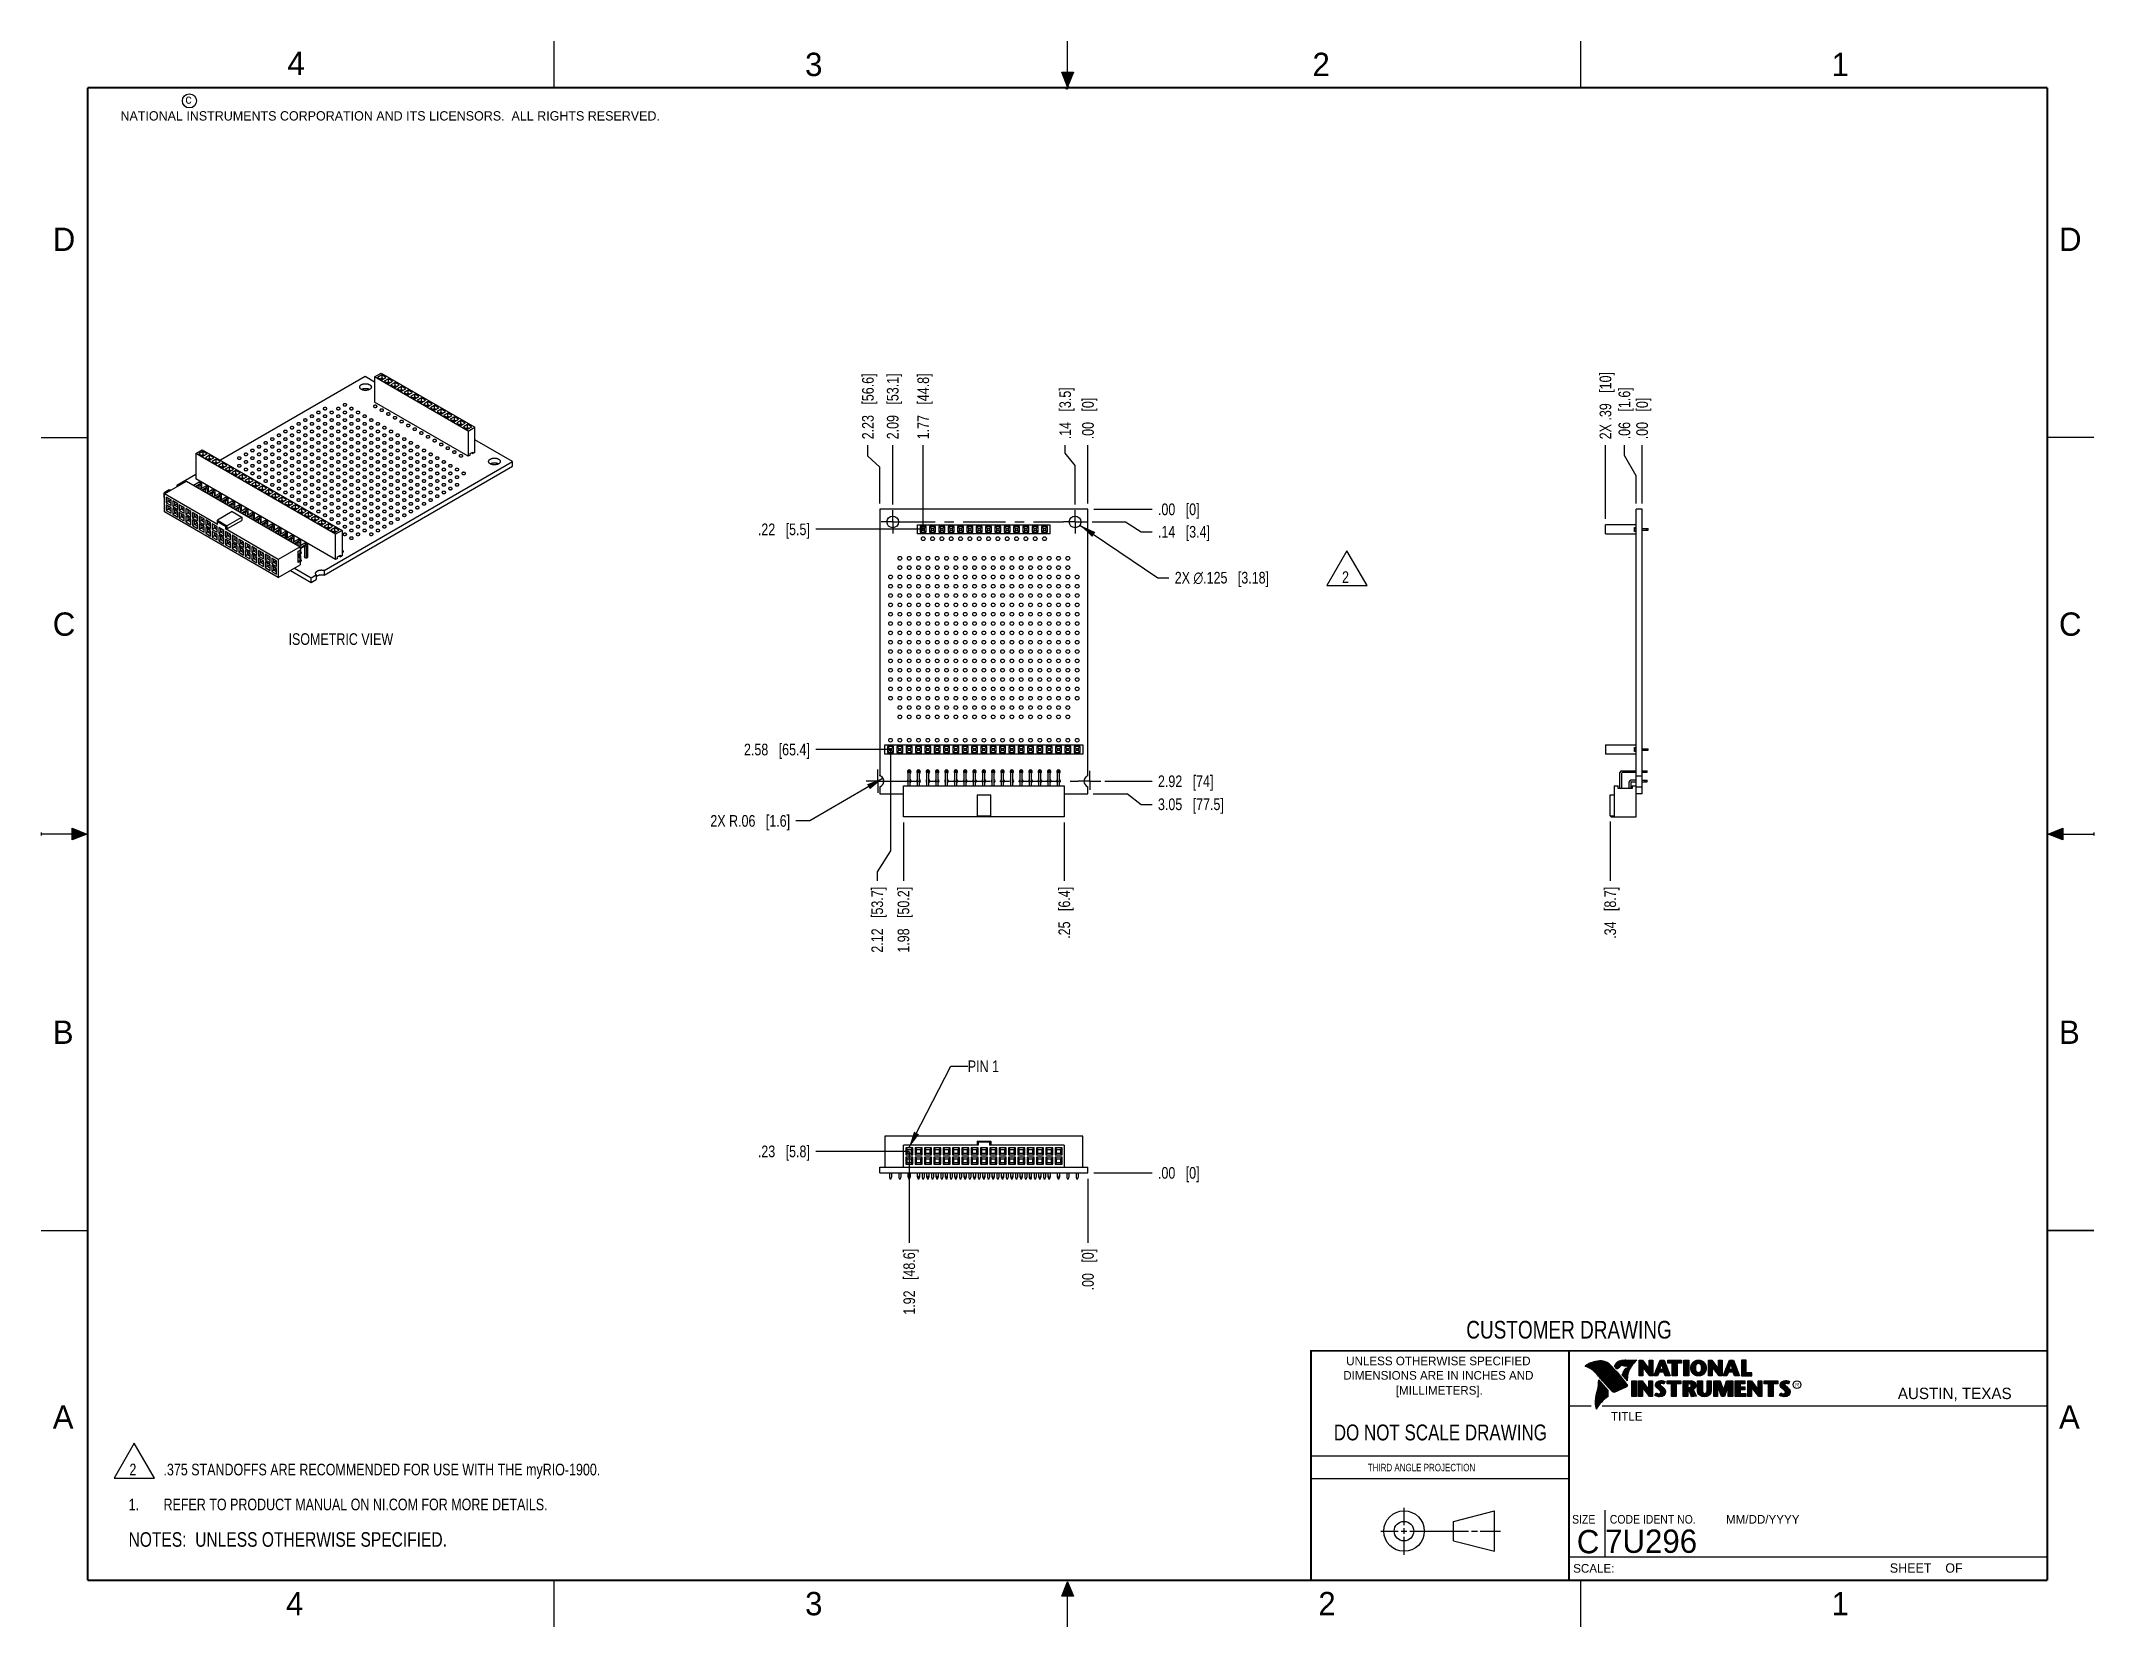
# Model space of a CAD drawing. Header units: inches. Extents: x 0 to 22, y 0 to 17.
import ezdxf

# ---------------------------------------------------------------- set-up
doc = ezdxf.new("R2010")
doc.units = ezdxf.units.IN
doc.header["$LTSCALE"] = 1.21
doc.header["$MEASUREMENT"] = 0
doc.linetypes.add('CENTER', pattern=[0.6, 0.375, -0.075, 0.075, -0.075])
doc.layers.get('0').update_dxf_attribs({"linetype": 'CONTINUOUS'})
for name, color, linetype in [('02___PRT_ALL_AXES', 7, 'CONTINUOUS'), ('DETAIL', 7, 'CONTINUOUS'), ('DIMENSIONS', 7, 'CONTINUOUS')]:
    doc.layers.add(name, color=color, linetype=linetype)
doc.styles.get("Standard").update_dxf_attribs({"font": 'txt', "width": 0.8})
doc.styles.add('TEXTSTYLE_2', font='txt')
doc.styles.add('TEXTSTYLE_3', font='txt', dxfattribs={"width": 0.9})
doc.dimstyles.new('DIMSTYLE_1', dxfattribs={"dimtxt": 0.125, "dimasz": 0.18, "dimexe": 0.18, "dimexo": 0.0625, "dimgap": 0.09, "dimtad": 0, "dimtih": 1, "dimtoh": 1, "dimzin": 4, "dimdsep": 46, "dimtxsty": 'STANDARD', "dimblk": '_FILLED', "dimblk1": '_FILLED', "dimblk2": '_FILLED', "dimcen": 0.09, "dimadec": 0, "dimazin": 0, "dimtp": 0.02, "dimtm": 0.02, "dimtfac": 1, "dimtofl": 0, "dimtmove": 0, "dimatfit": 3, "dimldrblk": '_FILLED', "dimfxl": 1, "dimtolj": 1, "dimtzin": 4, "dimarcsym": 0})
doc.dimstyles.new('DIMSTYLE_2', dxfattribs={"dimtxt": 0.125, "dimasz": 0.18, "dimexe": 0.18, "dimexo": 0.0625, "dimgap": 0.09, "dimtad": 0, "dimtih": 1, "dimtoh": 1, "dimdec": 3, "dimzin": 4, "dimdsep": 46, "dimtxsty": 'STANDARD', "dimblk": '_FILLED', "dimblk1": '_FILLED', "dimblk2": '_FILLED', "dimcen": 0.09, "dimadec": 0, "dimazin": 0, "dimtp": 0.02, "dimtm": 0.02, "dimtfac": 1, "dimtdec": 3, "dimtofl": 0, "dimtmove": 0, "dimatfit": 3, "dimldrblk": '_FILLED', "dimfxl": 1, "dimtolj": 1, "dimtzin": 4, "dimarcsym": 0})
doc.dimstyles.new('DIMSTYLE_3', dxfattribs={"dimtxt": 0.125, "dimasz": 0.18, "dimexe": 0.18, "dimexo": 0.0625, "dimgap": 0.09, "dimtad": 0, "dimtih": 1, "dimtoh": 1, "dimzin": 4, "dimdsep": 46, "dimtxsty": 'STANDARD', "dimblk": '_FILLED', "dimblk1": '_FILLED', "dimblk2": '_FILLED', "dimcen": 0.09, "dimadec": 0, "dimazin": 0, "dimtp": 0.02, "dimtm": 0.02, "dimtfac": 1, "dimtofl": 0, "dimtmove": 0, "dimatfit": 3, "dimldrblk": '_FILLED', "dimfxl": 1, "dimtolj": 1, "dimtzin": 4, "dimarcsym": 0})
doc.dimstyles.get("Standard").update_dxf_attribs({"dimtxt": 0.125, "dimasz": 0.18, "dimexe": 0.18, "dimexo": 0.0625, "dimgap": 0.09, "dimtad": 0, "dimtih": 1, "dimtoh": 1, "dimzin": 4, "dimdsep": 46, "dimtxsty": 'STANDARD', "dimblk": '_FILLED', "dimblk1": '_FILLED', "dimblk2": '_FILLED', "dimcen": 0.09, "dimadec": 0, "dimazin": 0, "dimtol": 1, "dimtp": 0.02, "dimtm": 0.02, "dimtfac": 1, "dimtofl": 0, "dimtmove": 0, "dimatfit": 3, "dimldrblk": '_FILLED', "dimfxl": 1, "dimtolj": 1, "dimtzin": 4, "dimarcsym": 0})

msp = doc.modelspace()

# ---------------------------------------------------------------- texts
at = {"color": 2, "linetype": 'CONTINUOUS', "line_spacing_factor": 0.9}
for s, insert, char_height, width, attachment_point, style in [('4', (2.64, 16.8869), 0.25, 0.25, 1, 'TEXTSTYLE_2'), ('3', (8.1875, 16.875), 0.25, 0.25, 1, 'TEXTSTYLE_2'), ('2', (13.625, 16.875), 0.25, 0.25, 1, 'TEXTSTYLE_2'), ('1', (19.1875, 16.875), 0.25, 0.25, 1, 'TEXTSTYLE_2'), ('c', (1.5463, 16.428), 0.1, 0.1, 1, 'TEXTSTYLE_2'), ('NATIONAL INSTRUMENTS CORPORATION AND ITS LICENSORS.  ALL RIGHTS RESERVED.', (0.851, 16.2482), 0.1, 7.3, 1, 'TEXTSTYLE_2'), ('D', (0.125, 15), 0.25, 0.25, 1, 'TEXTSTYLE_2'), ('D', (21.625, 15), 0.25, 0.25, 1, 'TEXTSTYLE_2'), ('C', (0.125, 10.875), 0.25, 0.25, 1, 'TEXTSTYLE_2'), ('C', (21.625, 10.875), 0.25, 0.25, 1, 'TEXTSTYLE_2'), ('B', (0.125, 6.5), 0.25, 0.25, 1, 'TEXTSTYLE_2'), ('B', (21.625, 6.5), 0.25, 0.25, 1, 'TEXTSTYLE_2'), ('UNLESS OTHERWISE SPECIFIED', (14.9742, 2.8979), 0.093, 2.418, 2, 'TEXTSTYLE_2'), ('DIMENSIONS ARE IN INCHES AND', (14.9742, 2.7431), 0.093, 2.604, 2, 'TEXTSTYLE_2'), ('[MILLIMETERS].', (14.9844, 2.5829), 0.093, 1.302, 2, 'TEXTSTYLE_2'), ('R', (18.7972, 2.6166), 0.0418, 0.041753, 1, 'TEXTSTYLE_2'), ('AUSTIN, TEXAS', (19.898, 2.5642), 0.121576, 1.580488, 1, 'TEXTSTYLE_2'), ('A', (0.125, 2.375), 0.25, 0.25, 1, 'TEXTSTYLE_2'), ('TITLE', (16.8235, 2.303), 0.093, 0.465, 1, 'TEXTSTYLE_2'), ('A', (21.625, 2.375), 0.25, 0.25, 1, 'TEXTSTYLE_2'), ('SIZE', (16.407, 1.2002), 0.093, 0.3348, 1, 'TEXTSTYLE_3'), ('CODE IDENT NO.', (16.8114, 1.2002), 0.093, 1.1718, 1, 'TEXTSTYLE_3'), ('MM/DD/YYYY', (18.0565, 1.2002), 0.093, 0.93, 1, 'TEXTSTYLE_2'), ('SCALE:', (16.4187, 0.6745), 0.093, 0.558, 1, 'TEXTSTYLE_2'), ('SHEET    OF', (19.8121, 0.6815), 0.1, 1.1, 1, 'TEXTSTYLE_2'), ('4', (2.625, 0.375), 0.25, 0.25, 1, 'TEXTSTYLE_2'), ('3', (8.1875, 0.375), 0.25, 0.25, 1, 'TEXTSTYLE_2'), ('2', (13.6875, 0.375), 0.25, 0.25, 1, 'TEXTSTYLE_2'), ('1', (19.1875, 0.375), 0.25, 0.25, 1, 'TEXTSTYLE_2')]:
    msp.add_mtext(s, dxfattribs=dict(at, insert=insert, char_height=char_height, width=width, attachment_point=attachment_point, style=style))
at = {"color": 7, "linetype": 'CONTINUOUS', "attachment_point": 2, "line_spacing_factor": 0.9}
for s, insert, char_height, width in [('CUSTOMER DRAWING', (16.3742, 3.2811), 0.19, 2.432), ('DO NOT SCALE DRAWING', (14.9953, 2.1698), 0.17, 2.72)]:
    msp.add_mtext(s, dxfattribs=dict(at, insert=insert, char_height=char_height, width=width))
at = {"color": 2, "linetype": 'CONTINUOUS', "insert": (14.2178, 1.7486), "char_height": 0.08, "width": 1.408, "attachment_point": 1, "line_spacing_factor": 0.9}
msp.add_mtext('THIRD ANGLE PROJECTION', dxfattribs=at)
at = {"color": 7, "linetype": 'CONTINUOUS', "char_height": 0.25, "line_spacing_factor": 0.9, "style": 'TEXTSTYLE_2'}
for s, insert, width, attachment_point in [('C', (16.5785, 1.0393), 0.25, 2), ('7U296', (16.7614, 1.0441), 1.25, 1)]:
    msp.add_mtext(s, dxfattribs=dict(at, insert=insert, width=width, attachment_point=attachment_point))
at = {"layer": 'DETAIL', "color": 2, "linetype": 'CONTINUOUS', "char_height": 0.125, "attachment_point": 1, "line_spacing_factor": 0.9}
for s, insert, width in [('ISOMETRIC VIEW', (2.6517, 10.652), 1.4), ('PIN 1', (9.931, 6.0725), 0.5)]:
    msp.add_mtext(s, dxfattribs=dict(at, insert=insert, width=width))

# ---------------------------------------------------------------- blocks, each defined once
blk = doc.blocks.new('*D0')
at = {"layer": 'DIMENSIONS', "color": 2, "linetype": 'CONTINUOUS'}
blk.add_line((9.304, 5.097), (8.301, 5.097), dxfattribs=at)
at = {"layer": 'DIMENSIONS', "color": 2, "linetype": 'CONTINUOUS', "insert": (8.239, 5.16), "char_height": 0.125, "width": 0.925, "attachment_point": 3, "line_spacing_factor": 0.9}
blk.add_mtext('.23{\\Ftxt.shx;\\W1.000000;\\H0.125000; }[5.8]', dxfattribs=at)
blk = doc.blocks.new('_FILLED')
at = {"color": 0, "linetype": 'BYBLOCK'}
blk.add_solid([(0, 0), (-1, 0.17), (-1, -0.17)], dxfattribs=at)
blk = doc.blocks.new('*D1')
at = {"layer": 'DIMENSIONS', "color": 2, "linetype": 'CONTINUOUS'}
blk.add_line((11.283, 4.867), (11.906, 4.867), dxfattribs=at)
at = {"layer": 'DIMENSIONS', "color": 2, "linetype": 'CONTINUOUS', "insert": (11.969, 4.93), "char_height": 0.125, "width": 0.725, "attachment_point": 1, "line_spacing_factor": 0.9}
blk.add_mtext('.00{\\Ftxt.shx;\\W1.000000;\\H0.125000; }[0]', dxfattribs=at)
blk = doc.blocks.new('*D2')
at = {"layer": 'DIMENSIONS', "color": 2, "linetype": 'CONTINUOUS'}
blk.add_line((9.304, 5.095), (9.304, 4.116), dxfattribs=at)
at = {"layer": 'DIMENSIONS', "color": 2, "linetype": 'CONTINUOUS', "insert": (9.241, 4.053), "char_height": 0.125, "width": 1.125, "attachment_point": 3, "rotation": 90, "line_spacing_factor": 0.9}
blk.add_mtext('1.92{\\Ftxt.shx;\\W1.000000;\\H0.125000; }[48.6]', dxfattribs=at)
blk = doc.blocks.new('*D3')
at = {"layer": 'DIMENSIONS', "color": 2, "linetype": 'CONTINUOUS'}
blk.add_line((11.219, 4.805), (11.219, 4.116), dxfattribs=at)
at = {"layer": 'DIMENSIONS', "color": 2, "linetype": 'CONTINUOUS', "insert": (11.156, 4.053), "char_height": 0.125, "width": 0.725, "attachment_point": 3, "rotation": 90, "line_spacing_factor": 0.9}
blk.add_mtext('.00{\\Ftxt.shx;\\W1.000000;\\H0.125000; }[0]', dxfattribs=at)
blk = doc.blocks.new('*D4')
at = {"layer": 'DIMENSIONS', "color": 2, "linetype": 'CONTINUOUS'}
for p, q in [((11.263, 11.846), (11.622, 11.846)), ((11.622, 11.846), (11.788, 11.74)), ((11.788, 11.74), (11.906, 11.74))]:
    blk.add_line(p, q, dxfattribs=at)
at = {"layer": 'DIMENSIONS', "color": 2, "linetype": 'CONTINUOUS', "insert": (11.969, 11.802), "char_height": 0.125, "width": 0.925, "attachment_point": 1, "line_spacing_factor": 0.9}
blk.add_mtext('.14{\\Ftxt.shx;\\W1.000000;\\H0.125000; }[3.4]', dxfattribs=at)
blk = doc.blocks.new('*D5')
at = {"layer": 'DIMENSIONS', "color": 2, "linetype": 'CONTINUOUS'}
blk.add_line((11.281, 11.981), (11.906, 11.981), dxfattribs=at)
at = {"layer": 'DIMENSIONS', "color": 2, "linetype": 'CONTINUOUS', "insert": (11.969, 12.043), "char_height": 0.125, "width": 0.725, "attachment_point": 1, "line_spacing_factor": 0.9}
blk.add_mtext('.00{\\Ftxt.shx;\\W1.000000;\\H0.125000; }[0]', dxfattribs=at)
blk = doc.blocks.new('*D6')
at = {"layer": 'DIMENSIONS', "color": 2, "linetype": 'CONTINUOUS'}
blk.add_line((11.398, 9.066), (11.906, 9.066), dxfattribs=at)
at = {"layer": 'DIMENSIONS', "color": 2, "linetype": 'CONTINUOUS', "insert": (11.969, 9.128), "char_height": 0.125, "width": 0.925, "attachment_point": 1, "line_spacing_factor": 0.9}
blk.add_mtext('2.92{\\Ftxt.shx;\\W1.000000;\\H0.125000; }[74]', dxfattribs=at)
blk = doc.blocks.new('*D7')
at = {"layer": 'DIMENSIONS', "color": 2, "linetype": 'CONTINUOUS'}
for p, q in [((11.274, 8.931), (11.643, 8.931)), ((11.643, 8.931), (11.788, 8.818)), ((11.788, 8.818), (11.906, 8.818))]:
    blk.add_line(p, q, dxfattribs=at)
at = {"layer": 'DIMENSIONS', "color": 2, "linetype": 'CONTINUOUS', "insert": (11.969, 8.881), "char_height": 0.125, "width": 1.125, "attachment_point": 1, "line_spacing_factor": 0.9}
blk.add_mtext('3.05{\\Ftxt.shx;\\W1.000000;\\H0.125000; }[77.5]', dxfattribs=at)
blk = doc.blocks.new('*D8')
at = {"layer": 'DIMENSIONS', "color": 2, "linetype": 'CONTINUOUS'}
for p, q in [((10.974, 12.581), (10.974, 12.668)), ((11.081, 12.45), (10.974, 12.581)), ((11.081, 12.033), (11.081, 12.45))]:
    blk.add_line(p, q, dxfattribs=at)
at = {"layer": 'DIMENSIONS', "color": 2, "linetype": 'CONTINUOUS', "insert": (10.912, 12.731), "char_height": 0.125, "width": 0.925, "attachment_point": 1, "rotation": 90, "line_spacing_factor": 0.9}
blk.add_mtext('.14{\\Ftxt.shx;\\W1.000000;\\H0.125000; }[3.5]', dxfattribs=at)
blk = doc.blocks.new('*D9')
at = {"layer": 'DIMENSIONS', "color": 2, "linetype": 'CONTINUOUS'}
blk.add_line((11.219, 12.043), (11.219, 12.668), dxfattribs=at)
at = {"layer": 'DIMENSIONS', "color": 2, "linetype": 'CONTINUOUS', "insert": (11.156, 12.731), "char_height": 0.125, "width": 0.725, "attachment_point": 1, "rotation": 90, "line_spacing_factor": 0.9}
blk.add_mtext('.00{\\Ftxt.shx;\\W1.000000;\\H0.125000; }[0]', dxfattribs=at)
blk = doc.blocks.new('*D10')
at = {"layer": 'DIMENSIONS', "color": 2, "linetype": 'CONTINUOUS'}
blk.add_line((9.127, 12.033), (9.127, 12.668), dxfattribs=at)
at = {"layer": 'DIMENSIONS', "color": 2, "linetype": 'CONTINUOUS', "insert": (9.064, 12.731), "char_height": 0.125, "width": 1.125, "attachment_point": 1, "rotation": 90, "line_spacing_factor": 0.9}
blk.add_mtext('2.09{\\Ftxt.shx;\\W1.000000;\\H0.125000; }[53.1]', dxfattribs=at)
blk = doc.blocks.new('*D11')
at = {"layer": 'DIMENSIONS', "color": 2, "linetype": 'CONTINUOUS'}
blk.add_line((10.965, 8.622), (10.965, 7.997), dxfattribs=at)
at = {"layer": 'DIMENSIONS', "color": 2, "linetype": 'CONTINUOUS', "insert": (10.903, 7.934), "char_height": 0.125, "width": 0.925, "attachment_point": 3, "rotation": 90, "line_spacing_factor": 0.9}
blk.add_mtext('.25{\\Ftxt.shx;\\W1.000000;\\H0.125000; }[6.4]', dxfattribs=at)
blk = doc.blocks.new('*D12')
at = {"layer": 'DIMENSIONS', "color": 2, "linetype": 'CONTINUOUS'}
blk.add_line((9.242, 8.622), (9.242, 7.997), dxfattribs=at)
at = {"layer": 'DIMENSIONS', "color": 2, "linetype": 'CONTINUOUS', "insert": (9.179, 7.934), "char_height": 0.125, "width": 1.125, "attachment_point": 3, "rotation": 90, "line_spacing_factor": 0.9}
blk.add_mtext('1.98{\\Ftxt.shx;\\W1.000000;\\H0.125000; }[50.2]', dxfattribs=at)
blk = doc.blocks.new('*D13')
at = {"layer": 'DIMENSIONS', "color": 2, "linetype": 'CONTINUOUS'}
blk.add_line((9.454, 11.766), (8.301, 11.766), dxfattribs=at)
at = {"layer": 'DIMENSIONS', "color": 2, "linetype": 'CONTINUOUS', "insert": (8.239, 11.828), "char_height": 0.125, "width": 0.925, "attachment_point": 3, "line_spacing_factor": 0.9}
blk.add_mtext('.22{\\Ftxt.shx;\\W1.000000;\\H0.125000; }[5.5]', dxfattribs=at)
blk = doc.blocks.new('*D14')
at = {"layer": 'DIMENSIONS', "color": 2, "linetype": 'CONTINUOUS'}
blk.add_line((9.103, 9.406), (8.301, 9.406), dxfattribs=at)
at = {"layer": 'DIMENSIONS', "color": 2, "linetype": 'CONTINUOUS', "insert": (8.239, 9.468), "char_height": 0.125, "width": 1.125, "attachment_point": 3, "line_spacing_factor": 0.9}
blk.add_mtext('2.58{\\Ftxt.shx;\\W1.000000;\\H0.125000; }[65.4]', dxfattribs=at)
blk = doc.blocks.new('*D15')
at = {"layer": 'DIMENSIONS', "color": 2, "linetype": 'CONTINUOUS'}
blk.add_line((9.454, 11.767), (9.454, 12.668), dxfattribs=at)
at = {"layer": 'DIMENSIONS', "color": 2, "linetype": 'CONTINUOUS', "insert": (9.391, 12.731), "char_height": 0.125, "width": 1.125, "attachment_point": 1, "rotation": 90, "line_spacing_factor": 0.9}
blk.add_mtext('1.77{\\Ftxt.shx;\\W1.000000;\\H0.125000; }[44.8]', dxfattribs=at)
blk = doc.blocks.new('*D16')
at = {"layer": 'DIMENSIONS', "color": 2, "linetype": 'CONTINUOUS'}
for p, q in [((9.104, 9.406), (9.104, 8.318)), ((9.104, 8.318), (8.96, 8.095)), ((8.96, 8.095), (8.96, 7.997))]:
    blk.add_line(p, q, dxfattribs=at)
at = {"layer": 'DIMENSIONS', "color": 2, "linetype": 'CONTINUOUS', "insert": (8.898, 7.934), "char_height": 0.125, "width": 1.125, "attachment_point": 3, "rotation": 90, "line_spacing_factor": 0.9}
blk.add_mtext('2.12{\\Ftxt.shx;\\W1.000000;\\H0.125000; }[53.7]', dxfattribs=at)
blk = doc.blocks.new('*D17')
at = {"layer": 'DIMENSIONS', "color": 2, "linetype": 'CONTINUOUS'}
for p, q in [((8.86, 12.552), (8.86, 12.668)), ((8.989, 12.433), (8.86, 12.552)), ((8.989, 12.043), (8.989, 12.433))]:
    blk.add_line(p, q, dxfattribs=at)
at = {"layer": 'DIMENSIONS', "color": 2, "linetype": 'CONTINUOUS', "insert": (8.798, 12.731), "char_height": 0.125, "width": 1.125, "attachment_point": 1, "rotation": 90, "line_spacing_factor": 0.9}
blk.add_mtext('2.23{\\Ftxt.shx;\\W1.000000;\\H0.125000; }[56.6]', dxfattribs=at)
blk = doc.blocks.new('*D18')
at = {"layer": 'DIMENSIONS', "color": 2, "linetype": 'CONTINUOUS'}
for p, q in [((11.132, 11.811), (11.969, 11.247)), ((11.969, 11.247), (12.086, 11.247))]:
    blk.add_line(p, q, dxfattribs=at)
at = {"layer": 'DIMENSIONS', "color": 2, "linetype": 'CONTINUOUS', "xscale": 0.18, "yscale": 0.18, "zscale": 0.18, "rotation": 146.02101369}
blk.add_blockref('_FILLED', (11.132, 11.811), dxfattribs=at)
at = {"layer": 'DIMENSIONS', "color": 2, "linetype": 'CONTINUOUS', "insert": (12.149, 11.31), "char_height": 0.125, "width": 1.59167, "attachment_point": 1, "line_spacing_factor": 0.9}
blk.add_mtext('2X \\Fgdt;{\\Fgdt;n}\\Ftxt;.125{\\Ftxt.shx;\\W1.000000;\\H0.125000; }[3.18]', dxfattribs=at)
blk = doc.blocks.new('*D19')
at = {"layer": 'DIMENSIONS', "color": 2, "linetype": 'CONTINUOUS'}
for p, q in [((9.023, 9.097), (8.239, 8.64)), ((8.239, 8.64), (8.09, 8.64))]:
    blk.add_line(p, q, dxfattribs=at)
at = {"layer": 'DIMENSIONS', "color": 2, "linetype": 'CONTINUOUS', "xscale": 0.18, "yscale": 0.18, "zscale": 0.18, "rotation": 30.2364604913}
blk.add_blockref('_FILLED', (9.023, 9.097), dxfattribs=at)
at = {"layer": 'DIMENSIONS', "color": 2, "linetype": 'CONTINUOUS', "insert": (8.027, 8.703), "char_height": 0.125, "width": 1.325, "attachment_point": 3, "line_spacing_factor": 0.9}
blk.add_mtext('2X R.06{\\Ftxt.shx;\\W1.000000;\\H0.125000; }[1.6]', dxfattribs=at)
blk = doc.blocks.new('*D20')
at = {"layer": 'DIMENSIONS', "color": 2, "linetype": 'CONTINUOUS'}
for p, q in [((16.967, 12.556), (16.967, 12.668)), ((17.095, 12.34), (16.967, 12.556)), ((17.095, 12.043), (17.095, 12.34))]:
    blk.add_line(p, q, dxfattribs=at)
at = {"layer": 'DIMENSIONS', "color": 2, "linetype": 'CONTINUOUS', "insert": (16.905, 12.731), "char_height": 0.125, "width": 0.925, "attachment_point": 1, "rotation": 90, "line_spacing_factor": 0.9}
blk.add_mtext('.06{\\Ftxt.shx;\\W1.000000;\\H0.125000; }[1.6]', dxfattribs=at)
blk = doc.blocks.new('*D21')
at = {"layer": 'DIMENSIONS', "color": 2, "linetype": 'CONTINUOUS'}
blk.add_line((17.157, 12.043), (17.157, 12.668), dxfattribs=at)
at = {"layer": 'DIMENSIONS', "color": 2, "linetype": 'CONTINUOUS', "insert": (17.095, 12.731), "char_height": 0.125, "width": 0.725, "attachment_point": 1, "rotation": 90, "line_spacing_factor": 0.9}
blk.add_mtext('.00{\\Ftxt.shx;\\W1.000000;\\H0.125000; }[0]', dxfattribs=at)
blk = doc.blocks.new('*D22')
at = {"layer": 'DIMENSIONS', "color": 2, "linetype": 'CONTINUOUS'}
blk.add_line((16.765, 11.877), (16.765, 12.668), dxfattribs=at)
at = {"layer": 'DIMENSIONS', "color": 2, "linetype": 'CONTINUOUS', "insert": (16.702, 12.731), "char_height": 0.125, "width": 1.125, "attachment_point": 1, "rotation": 90, "line_spacing_factor": 0.9}
blk.add_mtext('2X .39{\\Ftxt.shx;\\W1.000000;\\H0.125000; }[10]', dxfattribs=at)
blk = doc.blocks.new('*D23')
at = {"layer": 'DIMENSIONS', "color": 2, "linetype": 'CONTINUOUS'}
blk.add_line((16.816, 8.634), (16.816, 7.997), dxfattribs=at)
at = {"layer": 'DIMENSIONS', "color": 2, "linetype": 'CONTINUOUS', "insert": (16.753, 7.934), "char_height": 0.125, "width": 0.925, "attachment_point": 3, "rotation": 90, "line_spacing_factor": 0.9}
blk.add_mtext('.34{\\Ftxt.shx;\\W1.000000;\\H0.125000; }[8.7]', dxfattribs=at)
blk = doc.blocks.new('NOTES_HEADER_BL0', base_point=(3.1215, 0.9375))
at = {"layer": 'DETAIL', "color": 2, "linetype": 'CONTINUOUS', "width": 0.8}
blk.add_text('NOTES:  UNLESS OTHERWISE SPECIFIED.', height=0.156, dxfattribs=at).set_placement((0.9375, 0.8595))
blk = doc.blocks.new('CUSTOM_NOTE_BL1', base_point=(3.675, 1.312))
at = {"layer": 'DETAIL', "color": 2, "linetype": 'CONTINUOUS', "width": 0.8}
for s, p in [('1.', (0.938, 1.25)), ('REFER TO PRODUCT MANUAL ON NI.COM FOR MORE DETAILS.', (1.312, 1.25))]:
    blk.add_text(s, height=0.125, dxfattribs=at).set_placement(p)
blk = doc.blocks.new('CUSTOM_NOTE_BL2', base_point=(3.998, 1.784))
at = {"layer": 'DETAIL', "color": 2, "linetype": 'CONTINUOUS'}
for p, q in [((0.999, 1.971), (0.783, 1.596)), ((1.215, 1.596), (0.999, 1.971)), ((0.783, 1.596), (1.215, 1.596))]:
    blk.add_line(p, q, dxfattribs=at)
at = {"layer": 'DETAIL', "color": 2, "linetype": 'CONTINUOUS', "width": 0.8}
for s, p in [('2', (0.947, 1.625)), ('.375 STANDOFFS ARE RECOMMENDED FOR USE WITH THE myRIO-1900.', (1.312, 1.625))]:
    blk.add_text(s, height=0.125, dxfattribs=at).set_placement(p)
blk = doc.blocks.new('FLAG_TRIANGLE_BL3', base_point=(13.994, 11.35))
at = {"layer": 'DETAIL', "color": 2, "linetype": 'CONTINUOUS'}
for p, q in [((13.994, 11.537), (13.778, 11.163)), ((14.21, 11.163), (13.994, 11.537)), ((13.778, 11.163), (14.21, 11.163))]:
    blk.add_line(p, q, dxfattribs=at)
at = {"layer": 'DETAIL', "color": 2, "linetype": 'CONTINUOUS', "width": 0.8}
blk.add_text('2', height=0.125, dxfattribs=at).set_placement((13.942, 11.191))

# ---------------------------------------------------------------- dimensions: what is measured, and where the dimension line sits
at = {"layer": 'DIMENSIONS', "color": 2, "linetype": 'CONTINUOUS'}
for feature_location, offset, dtype, origin, picture, middle in [((8.9885, 12.043), (-0.1282, 0.625), 0, (11.2185, 11.9805), '*D17', (8.8603, 13.293)), ((9.1265, 12.0331), (0, 0.6349), 1, (11.2185, 11.9706), '*D10', (9.1265, 13.293)), ((9.45351562, 11.76669144), (0, 0.90135642), 1, (11.21851563, 11.79707917), '*D15', (9.45351562, 13.29304786)), ((11.0805, 12.0331), (-0.1061, 0.6349), 0, (11.2185, 11.9805), '*D8', (10.9744, 13.193)), ((17.0953, 12.043), (-0.128, 0.625), 0, (17.1573, 11.9805), '*D20', (16.9673, 13.193)), ((11.218515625, 12.0430478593), (0, 0.625), 1, (11.218515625, 11.9805478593), '*D9', (11.218515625, 13.0930478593)), ((17.1573309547, 12.0430478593), (0, 0.625), 1, (17.1573309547, 11.9805478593), '*D21', (17.1573309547, 13.0930478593)), ((9.1027122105, 9.4055478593), (-0.8016965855, 0), 0, (9.0917725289, 11.9805478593), '*D14', (7.426015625, 9.4055478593)), ((9.4541085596, 11.7655478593), (-1.1530929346, 0), 0, (9.4225518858, 11.9805478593), '*D13', (7.576015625, 11.7655478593)), ((11.281015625, 11.9805478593), (0.625, 0), 0, (11.218515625, 11.9805478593), '*D5', (12.331015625, 11.9805478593)), ((11.263330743, 11.8455478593), (0.642684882, -0.105702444), 0, (11.218515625, 11.9805478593), '*D4', (12.431015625, 11.7398454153)), ((11.2741, 8.9305), (0.6319, -0.1121), 0, (11.2185, 11.9805), '*D7', (12.531, 8.8185)), ((11.3979480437, 9.0655478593), (0.5080675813, 0), 0, (11.355659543, 11.9805478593), '*D6', (12.431015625, 9.0655478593)), ((9.1035, 9.4059), (-0.1433, -1.4091), 0, (11.2185, 9.4041), '*D16', (9.0723, 7.1483)), ((9.2417, 8.6218), (0, -0.625), 1, (11.2185, 8.6843), '*D12', (9.3537, 7.1483)), ((10.9653, 8.6218), (0, -0.625), 1, (11.2185, 8.6843), '*D11', (11.0549, 7.293)), ((16.8158, 8.6336), (0, -0.6368), 1, (17.1573, 8.6961), '*D23', (16.9054, 7.293)), ((9.3038, 5.0974), (-1.0028, 0), 0, (8.9885, 4.8673), '*D0', (7.576, 5.0974)), ((9.30351562, 5.09491951), (0, -0.97912535), 1, (11.21851563, 4.86727842), '*D2', (9.41553403, 3.267295)), ((11.2831137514, 4.8672784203), (0.6229018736, 0), 0, (8.988515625, 4.8672784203), '*D1', (12.331015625, 4.8672784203)), ((11.218515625, 4.8049712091), (0, -0.6891770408), 1, (11.218515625, 4.8672784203), '*D3', (11.3081303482, 3.5119948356))]:
    dim = msp.add_ordinate_dim(feature_location=feature_location, offset=offset, dtype=dtype, origin=origin, dimstyle='DIMSTYLE_1', dxfattribs=at)
    dim.commit()
    dim.dimension.update_dxf_attribs({"geometry": picture, "text_midpoint": middle})
dim = msp.add_ordinate_dim(feature_location=(16.7646, 11.8773), offset=(0, 0.7908), dtype=1, origin=(17.1573, 11.8148), text='2X <>', dimstyle='DIMSTYLE_1', dxfattribs=at)
dim.commit()
dim.dimension.update_dxf_attribs({"geometry": '*D22', "text_midpoint": (16.7646, 13.293)})
dim = msp.add_diameter_dim_2p(p1=(11.1323, 11.8106), p2=(11.0287, 11.8805), text='2X <>', dimstyle='DIMSTYLE_2', dxfattribs=at)
dim.commit()
dim.dimension.update_dxf_attribs({"geometry": '*D18', "text_midpoint": (12.9443, 11.2471), "dimtype": 163})
dim = msp.add_radius_dim(center=(8.9685, 9.0655), mpoint=(9.0225, 9.097), text='2X <>', dimstyle='DIMSTYLE_3', dxfattribs=at)
dim.commit()
dim.dimension.update_dxf_attribs({"geometry": '*D19', "text_midpoint": (7.1649, 8.6401), "dimtype": 164})

# ---------------------------------------------------------------- hatches: boundary and pattern name
at = {"linetype": 'CONTINUOUS'}
for points in [[(11, 16.51), (10.9375, 16.6663), (11.0625, 16.6663)], [(0.3337, 8.5625), (0.49, 8.5), (0.3337, 8.4375)], [(21.6663, 8.5625), (21.6663, 8.4375), (21.51, 8.5)], [(10.9375, 0.3287), (11, 0.485), (11.0625, 0.3287)]]:
    msp.add_hatch(color=2, dxfattribs=at).paths.add_polyline_path(points)

# ---------------------------------------------------------------- linework, layer by layer
at = {"color": 2, "linetype": 'CONTINUOUS'}
for p, q in [((5.5, 16.5), (5.5, 17)), ((11, 16.485), (11, 17)), ((16.5, 16.5), (16.5, 17)), ((11, 16.51), (10.9375, 16.6663)), ((10.9375, 16.6663), (11.0625, 16.6663)), ((11.015, 16.515), (10.985, 16.485)), ((10.985, 16.485), (11, 16.515)), ((11.0625, 16.6663), (11, 16.51)), ((11, 16.485), (11.015, 16.515)), ((0, 12.75), (0.5, 12.75)), ((22, 12.75), (21.5, 12.75)), ((0, 8.515), (0, 8.485)), ((0.49, 8.5), (0, 8.5)), ((0.3337, 8.4375), (0.3337, 8.5625)), ((0.3337, 8.5625), (0.49, 8.5)), ((0.49, 8.5), (0.3337, 8.4375)), ((21.51, 8.5), (21.6663, 8.5625)), ((21.51, 8.5), (22, 8.5)), ((21.6663, 8.4375), (21.51, 8.5)), ((21.6663, 8.5625), (21.6663, 8.4375)), ((22, 8.515), (22, 8.485)), ((0, 4.25), (0.5, 4.25)), ((16.375, 2.96), (21.5, 2.96)), ((16.5578, 2.796), (16.5578, 2.7989)), ((16.5646, 2.7936), (16.5646, 2.8033)), ((16.5714, 2.7909), (16.5714, 2.8075)), ((16.5782, 2.788), (16.5782, 2.8116)), ((16.5851, 2.7849), (16.5851, 2.8154)), ((16.5919, 2.7815), (16.5919, 2.819)), ((16.5987, 2.7778), (16.5987, 2.8221)), ((16.6055, 2.7738), (16.6055, 2.8249)), ((16.6124, 2.7696), (16.6124, 2.8276)), ((16.6192, 2.765), (16.6192, 2.8301)), ((16.626, 2.7601), (16.626, 2.8325)), ((16.6329, 2.7549), (16.6329, 2.8347)), ((16.6397, 2.7492), (16.6397, 2.8367)), ((16.6465, 2.7431), (16.6465, 2.8386)), ((16.6533, 2.7366), (16.6533, 2.8403)), ((16.6602, 2.7295), (16.6602, 2.8419)), ((16.667, 2.7221), (16.667, 2.8435)), ((16.6738, 2.7146), (16.6738, 2.8449)), ((16.6806, 2.707), (16.6806, 2.8459)), ((16.6875, 2.6995), (16.6875, 2.8467)), ((16.7939, 2.533), (16.6919, 2.6489)), ((16.6943, 2.6918), (16.6943, 2.8472)), ((16.7011, 2.6841), (16.7011, 2.8474)), ((16.708, 2.6764), (16.708, 2.8474)), ((16.7148, 2.6685), (16.7148, 2.847)), ((16.7216, 2.6607), (16.7216, 2.8465)), ((16.7284, 2.6527), (16.7284, 2.8456)), ((16.7353, 2.6447), (16.7353, 2.8445)), ((16.7421, 2.6366), (16.7421, 2.8431)), ((16.7489, 2.6285), (16.7489, 2.8417)), ((16.7557, 2.6204), (16.7557, 2.84)), ((16.7626, 2.6125), (16.7626, 2.8378)), ((16.7694, 2.6046), (16.7694, 2.8352)), ((16.7762, 2.5968), (16.7762, 2.8321)), ((16.7831, 2.5891), (16.7831, 2.8284)), ((16.7899, 2.5815), (16.7899, 2.8242)), ((16.7967, 2.5739), (16.7967, 2.8193)), ((16.8035, 2.5665), (16.8035, 2.8136)), ((16.8104, 2.5591), (16.8104, 2.807)), ((16.8172, 2.5519), (16.8172, 2.7996)), ((16.824, 2.5447), (16.824, 2.7924)), ((16.8308, 2.5375), (16.8308, 2.7853)), ((16.8377, 2.5314), (16.8377, 2.7781)), ((16.8445, 2.5262), (16.8445, 2.7709)), ((16.8513, 2.523), (16.8513, 2.7637)), ((16.8581, 2.5224), (16.8581, 2.7565)), ((16.8864, 2.7664), (16.8632, 2.7937)), ((16.865, 2.5241), (16.865, 2.7493)), ((16.8877, 2.7723), (16.8682, 2.7952)), ((16.8718, 2.791), (16.8718, 2.8085)), ((16.8718, 2.527), (16.8718, 2.7421)), ((16.8786, 2.783), (16.8786, 2.8206)), ((16.8786, 2.5298), (16.8786, 2.7348)), ((16.8855, 2.7749), (16.8855, 2.8281)), ((16.8855, 2.5327), (16.8855, 2.727)), ((16.8923, 2.7747), (16.8923, 2.8335)), ((16.8923, 2.5356), (16.8923, 2.7187)), ((16.8991, 2.7788), (16.8991, 2.8375)), ((16.8991, 2.5385), (16.8991, 2.7104)), ((16.9059, 2.7837), (16.9059, 2.8408)), ((16.9059, 2.5415), (16.9059, 2.7022)), ((16.9128, 2.7896), (16.9128, 2.8436)), ((16.9128, 2.5446), (16.9128, 2.6939)), ((16.9196, 2.7966), (16.9196, 2.8459)), ((16.9196, 2.5477), (16.9196, 2.6856)), ((16.9264, 2.8018), (16.9264, 2.8477)), ((16.9264, 2.5508), (16.9264, 2.6774)), ((16.9332, 2.8053), (16.9332, 2.849)), ((16.9332, 2.554), (16.9332, 2.6691)), ((16.9401, 2.8077), (16.9401, 2.8499)), ((16.9401, 2.5573), (16.9401, 2.6608)), ((16.9616, 2.6797), (16.9434, 2.7005)), ((16.9469, 2.8082), (16.9469, 2.8509)), ((16.9469, 2.5606), (16.9469, 2.6526)), ((16.9653, 2.6828), (16.9492, 2.7013)), ((16.9537, 2.8069), (16.9537, 2.8518)), ((16.9537, 2.696), (16.9537, 2.7109)), ((16.9537, 2.5639), (16.9537, 2.6443)), ((16.9606, 2.8048), (16.9606, 2.8525)), ((16.9606, 2.6882), (16.9606, 2.7266)), ((16.9674, 2.8034), (16.9674, 2.8531)), ((16.9674, 2.6802), (16.9674, 2.7444)), ((16.9742, 2.8027), (16.9742, 2.8536)), ((16.9742, 2.672), (16.9742, 2.7568)), ((16.981, 2.8023), (16.981, 2.854)), ((16.981, 2.664), (16.981, 2.7634)), ((16.9838, 2.8589), (17.0997, 2.8607)), ((16.9839, 2.8541), (17.087, 2.8557)), ((16.9879, 2.802), (16.9879, 2.8542)), ((16.9879, 2.6563), (16.9879, 2.7665)), ((16.999, 2.637), (16.9946, 2.6418)), ((16.9947, 2.8019), (16.9947, 2.8543)), ((16.9947, 2.6748), (16.9947, 2.7683)), ((17.0015, 2.8005), (17.0015, 2.8544)), ((17.0015, 2.7195), (17.0015, 2.7694)), ((17.0083, 2.7963), (17.0083, 2.8545)), ((17.0083, 2.7388), (17.0083, 2.7698)), ((17.0152, 2.755), (17.0152, 2.8546)), ((17.022, 2.7691), (17.022, 2.8547)), ((17.0288, 2.7817), (17.0288, 2.8548)), ((17.0357, 2.7931), (17.0357, 2.8549)), ((17.0425, 2.8035), (17.0425, 2.855)), ((17.0493, 2.8131), (17.0493, 2.8551)), ((17.0561, 2.822), (17.0561, 2.8552)), ((17.063, 2.8303), (17.063, 2.8553)), ((17.0698, 2.8381), (17.0698, 2.8554)), ((17.0766, 2.8454), (17.0766, 2.8555)), ((17.1243, 2.8592), (17.1609, 2.8592)), ((17.1243, 2.6915), (17.1243, 2.8592)), ((17.1637, 2.6915), (17.1243, 2.6915)), ((17.1291, 2.8543), (17.1585, 2.8543)), ((17.1291, 2.6963), (17.1291, 2.8543)), ((17.1589, 2.6963), (17.1291, 2.6963)), ((17.1381, 2.6963), (17.1381, 2.8543)), ((17.1447, 2.6963), (17.1447, 2.8543)), ((17.1514, 2.6963), (17.1514, 2.8543)), ((17.1589, 2.8042), (17.1581, 2.8543)), ((17.1585, 2.8543), (17.2383, 2.7492)), ((17.2418, 2.6963), (17.1589, 2.8042)), ((17.1589, 2.8042), (17.1589, 2.6963)), ((17.1609, 2.8592), (17.2334, 2.7636)), ((17.2395, 2.6915), (17.1637, 2.7899)), ((17.1637, 2.7899), (17.1637, 2.6915)), ((17.1648, 2.7965), (17.1648, 2.8461)), ((17.1714, 2.7879), (17.1714, 2.8373)), ((17.1781, 2.7792), (17.1781, 2.8285)), ((17.1848, 2.7705), (17.1848, 2.8197)), ((17.1915, 2.7618), (17.1915, 2.8109)), ((17.1981, 2.7531), (17.1981, 2.8021)), ((17.2048, 2.7445), (17.2048, 2.7933)), ((17.2115, 2.7358), (17.2115, 2.7845)), ((17.2182, 2.7271), (17.2182, 2.7757)), ((17.2248, 2.7184), (17.2248, 2.7669)), ((17.2315, 2.7098), (17.2315, 2.7581)), ((17.2334, 2.8592), (17.2732, 2.8592)), ((17.2334, 2.7636), (17.2334, 2.8592)), ((17.2382, 2.7011), (17.2383, 2.7492)), ((17.2383, 2.8543), (17.2684, 2.8543)), ((17.2383, 2.7492), (17.2383, 2.8543)), ((17.2732, 2.6915), (17.2395, 2.6915)), ((17.2684, 2.6963), (17.2418, 2.6963)), ((17.2449, 2.6963), (17.2449, 2.8543)), ((17.2515, 2.6963), (17.2515, 2.8543)), ((17.2582, 2.6963), (17.2582, 2.8543)), ((17.2649, 2.6963), (17.2649, 2.8543)), ((17.2684, 2.8543), (17.2684, 2.6963)), ((17.2732, 2.8592), (17.2732, 2.6915)), ((17.2831, 2.6915), (17.3516, 2.8591)), ((17.3228, 2.6915), (17.2831, 2.6915)), ((17.2903, 2.6964), (17.3548, 2.8542)), ((17.3195, 2.6964), (17.2903, 2.6964)), ((17.2983, 2.6964), (17.2983, 2.7158)), ((17.3049, 2.6964), (17.3049, 2.7322)), ((17.3116, 2.6964), (17.3116, 2.7485)), ((17.3183, 2.6964), (17.3183, 2.7648)), ((17.3356, 2.7364), (17.3195, 2.6964)), ((17.3388, 2.7316), (17.3228, 2.6915)), ((17.325, 2.7101), (17.325, 2.7812)), ((17.3316, 2.7267), (17.3316, 2.7975)), ((17.394, 2.7364), (17.3356, 2.7364)), ((17.3383, 2.7364), (17.3383, 2.8138)), ((17.3905, 2.7316), (17.3388, 2.7316)), ((17.3409, 2.7533), (17.3624, 2.8228)), ((17.389, 2.7533), (17.3409, 2.7533)), ((17.345, 2.7666), (17.345, 2.8302)), ((17.345, 2.7364), (17.345, 2.7533)), ((17.3475, 2.7581), (17.3659, 2.8179)), ((17.3827, 2.7581), (17.3475, 2.7581)), ((17.3516, 2.8591), (17.3938, 2.8591)), ((17.3517, 2.7882), (17.3517, 2.8465)), ((17.3517, 2.7364), (17.3517, 2.7533)), ((17.3548, 2.8542), (17.3905, 2.8542)), ((17.3583, 2.8098), (17.3583, 2.8542)), ((17.3583, 2.7364), (17.3583, 2.7533)), ((17.3624, 2.8228), (17.3701, 2.8228)), ((17.365, 2.8228), (17.365, 2.8542)), ((17.365, 2.7364), (17.365, 2.7533)), ((17.3659, 2.8179), (17.3664, 2.8179)), ((17.3664, 2.8179), (17.3827, 2.7581)), ((17.3701, 2.8228), (17.389, 2.7533)), ((17.3717, 2.817), (17.3717, 2.8542)), ((17.3717, 2.7364), (17.3717, 2.7533)), ((17.3784, 2.7925), (17.3784, 2.8542)), ((17.3784, 2.7364), (17.3784, 2.7533)), ((17.385, 2.7679), (17.385, 2.8542)), ((17.385, 2.7364), (17.385, 2.7533)), ((17.3905, 2.8542), (17.4504, 2.6964)), ((17.4039, 2.6915), (17.3905, 2.7316)), ((17.3917, 2.7364), (17.3917, 2.851)), ((17.3938, 2.8591), (17.4574, 2.6915)), ((17.4074, 2.6964), (17.394, 2.7364)), ((17.3984, 2.7232), (17.3984, 2.8334)), ((17.4574, 2.6915), (17.4039, 2.6915)), ((17.4051, 2.7034), (17.4051, 2.8158)), ((17.4504, 2.6964), (17.4074, 2.6964)), ((17.4118, 2.6964), (17.4118, 2.7982)), ((17.4184, 2.6964), (17.4184, 2.7806)), ((17.4251, 2.6964), (17.4251, 2.763)), ((17.4318, 2.6964), (17.4318, 2.7455)), ((17.4327, 2.8591), (17.5802, 2.8591)), ((17.4327, 2.8278), (17.4327, 2.8591)), ((17.481, 2.8278), (17.4327, 2.8278)), ((17.4375, 2.8542), (17.5753, 2.8542)), ((17.4375, 2.8327), (17.4375, 2.8542)), ((17.4859, 2.8327), (17.4375, 2.8327)), ((17.4385, 2.6964), (17.4385, 2.7279)), ((17.4451, 2.8327), (17.4451, 2.8542)), ((17.4451, 2.6964), (17.4451, 2.7103)), ((17.4518, 2.8327), (17.4518, 2.8542)), ((17.4585, 2.8327), (17.4585, 2.8542)), ((17.4652, 2.8327), (17.4652, 2.8542)), ((17.4718, 2.8327), (17.4718, 2.8542)), ((17.4785, 2.8327), (17.4785, 2.8542)), ((17.481, 2.6915), (17.481, 2.8278)), ((17.5318, 2.6915), (17.481, 2.6915)), ((17.4859, 2.8327), (17.4852, 2.8542)), ((17.4859, 2.6964), (17.4859, 2.8327)), ((17.5269, 2.6964), (17.4859, 2.6964)), ((17.4919, 2.6964), (17.4919, 2.8542)), ((17.4985, 2.6964), (17.4985, 2.8542)), ((17.5052, 2.6964), (17.5052, 2.8542)), ((17.5119, 2.6964), (17.5119, 2.8542)), ((17.5186, 2.6964), (17.5186, 2.8542)), ((17.5269, 2.8327), (17.5252, 2.8542)), ((17.5753, 2.8327), (17.5269, 2.8327)), ((17.5269, 2.8327), (17.5269, 2.6964)), ((17.5802, 2.8278), (17.5318, 2.8278)), ((17.5318, 2.8278), (17.5318, 2.6915)), ((17.5319, 2.8327), (17.5319, 2.8542)), ((17.5386, 2.8327), (17.5386, 2.8542)), ((17.5453, 2.8327), (17.5453, 2.8542)), ((17.5519, 2.8327), (17.5519, 2.8542)), ((17.5586, 2.8327), (17.5586, 2.8542)), ((17.5653, 2.8327), (17.5653, 2.8542)), ((17.572, 2.8327), (17.572, 2.8542)), ((17.5753, 2.8542), (17.5753, 2.8327)), ((17.5802, 2.8591), (17.5802, 2.8278)), ((17.6059, 2.8591), (17.6565, 2.8591)), ((17.6059, 2.6915), (17.6059, 2.8591)), ((17.6565, 2.6915), (17.6059, 2.6915)), ((17.6108, 2.8542), (17.6516, 2.8542)), ((17.6108, 2.6964), (17.6108, 2.8542)), ((17.6516, 2.6964), (17.6108, 2.6964)), ((17.6187, 2.6964), (17.6187, 2.8542)), ((17.6254, 2.6964), (17.6254, 2.8542)), ((17.632, 2.6964), (17.632, 2.8542)), ((17.6387, 2.6964), (17.6387, 2.8542)), ((17.6454, 2.6964), (17.6454, 2.8542)), ((17.6516, 2.8542), (17.6516, 2.6964)), ((17.6565, 2.8591), (17.6565, 2.6915)), ((17.6849, 2.7803), (17.6851, 2.7836)), ((17.6849, 2.7769), (17.6849, 2.7803)), ((17.6849, 2.7735), (17.6849, 2.7769)), ((17.6851, 2.7701), (17.6849, 2.7735)), ((17.6851, 2.7836), (17.6853, 2.7869)), ((17.6854, 2.7668), (17.6851, 2.7701)), ((17.6853, 2.7869), (17.6857, 2.7901)), ((17.6859, 2.7634), (17.6854, 2.7668)), ((17.6857, 2.7901), (17.6862, 2.7933)), ((17.6864, 2.76), (17.6859, 2.7634)), ((17.6862, 2.7933), (17.6868, 2.7964)), ((17.687, 2.7567), (17.6864, 2.76)), ((17.6868, 2.7964), (17.6876, 2.7995)), ((17.6878, 2.7535), (17.687, 2.7567)), ((17.6876, 2.7995), (17.6884, 2.8024)), ((17.6886, 2.7503), (17.6878, 2.7535)), ((17.6884, 2.8024), (17.6893, 2.8053)), ((17.6895, 2.7471), (17.6886, 2.7503)), ((17.6893, 2.8053), (17.6904, 2.8081)), ((17.6905, 2.7441), (17.6895, 2.7471)), ((17.6904, 2.8081), (17.6915, 2.8108)), ((17.6905, 2.7441), (17.6904, 2.8081)), ((17.6917, 2.7411), (17.6905, 2.7441)), ((17.6915, 2.8108), (17.6928, 2.8135)), ((17.6929, 2.7383), (17.6917, 2.7411)), ((17.6928, 2.8135), (17.6942, 2.8161)), ((17.6942, 2.7355), (17.6929, 2.7383)), ((17.6942, 2.8161), (17.6957, 2.8186)), ((17.6956, 2.7327), (17.6942, 2.7355)), ((17.6971, 2.7301), (17.6956, 2.7327)), ((17.6957, 2.8186), (17.6973, 2.8211)), ((17.6971, 2.7301), (17.6973, 2.8211)), ((17.6987, 2.7275), (17.6971, 2.7301)), ((17.6973, 2.8211), (17.699, 2.8236)), ((17.7003, 2.725), (17.6987, 2.7275)), ((17.699, 2.8236), (17.7008, 2.826)), ((17.7021, 2.7226), (17.7003, 2.725)), ((17.7008, 2.826), (17.7028, 2.8284)), ((17.704, 2.7203), (17.7021, 2.7226)), ((17.7028, 2.8284), (17.7048, 2.8307)), ((17.704, 2.7203), (17.7048, 2.8307)), ((17.706, 2.7181), (17.704, 2.7203)), ((17.7048, 2.8307), (17.707, 2.833)), ((17.708, 2.7159), (17.706, 2.7181)), ((17.707, 2.833), (17.7092, 2.8351)), ((17.7102, 2.7138), (17.708, 2.7159)), ((17.7092, 2.8351), (17.7114, 2.8372)), ((17.7102, 2.7138), (17.7114, 2.8372)), ((17.7124, 2.7119), (17.7102, 2.7138)), ((17.7114, 2.8372), (17.7138, 2.8392)), ((17.7147, 2.71), (17.7124, 2.7119)), ((17.7138, 2.8392), (17.7162, 2.841)), ((17.717, 2.7082), (17.7147, 2.71)), ((17.7162, 2.841), (17.7186, 2.8427)), ((17.717, 2.7082), (17.7186, 2.8427)), ((17.7195, 2.7066), (17.717, 2.7082)), ((17.7186, 2.8427), (17.721, 2.8444)), ((17.722, 2.705), (17.7195, 2.7066)), ((17.721, 2.8444), (17.7235, 2.8459)), ((17.7246, 2.7036), (17.722, 2.705)), ((17.7235, 2.8459), (17.7261, 2.8472)), ((17.7246, 2.7036), (17.7235, 2.8459)), ((17.7273, 2.7022), (17.7246, 2.7036)), ((17.7261, 2.8472), (17.7287, 2.8485)), ((17.7267, 2.7789), (17.7268, 2.7812)), ((17.7267, 2.7766), (17.7267, 2.7789)), ((17.7267, 2.7743), (17.7267, 2.7766)), ((17.7268, 2.772), (17.7267, 2.7743)), ((17.7268, 2.7812), (17.7269, 2.7835)), ((17.7269, 2.7696), (17.7268, 2.772)), ((17.7269, 2.7835), (17.727, 2.7857)), ((17.727, 2.7673), (17.7269, 2.7696)), ((17.727, 2.7857), (17.7272, 2.7879)), ((17.7272, 2.765), (17.727, 2.7673)), ((17.7272, 2.7879), (17.7274, 2.79)), ((17.7274, 2.7628), (17.7272, 2.765)), ((17.7301, 2.701), (17.7273, 2.7022)), ((17.7274, 2.79), (17.7276, 2.7921)), ((17.7277, 2.7606), (17.7274, 2.7628)), ((17.7276, 2.7921), (17.7279, 2.7941)), ((17.728, 2.7584), (17.7277, 2.7606)), ((17.7279, 2.7941), (17.7282, 2.7961)), ((17.7283, 2.7563), (17.728, 2.7584)), ((17.7282, 2.7961), (17.7286, 2.798)), ((17.7287, 2.7543), (17.7283, 2.7563)), ((17.7286, 2.798), (17.729, 2.7998)), ((17.7287, 2.8485), (17.7314, 2.8497)), ((17.7291, 2.7523), (17.7287, 2.7543)), ((17.729, 2.7998), (17.7294, 2.8016)), ((17.7295, 2.7503), (17.7291, 2.7523)), ((17.7294, 2.8016), (17.7299, 2.8034)), ((17.73, 2.7485), (17.7295, 2.7503)), ((17.7299, 2.8034), (17.7304, 2.8051)), ((17.7306, 2.7466), (17.73, 2.7485)), ((17.7301, 2.701), (17.7305, 2.7469)), ((17.733, 2.6999), (17.7301, 2.701)), ((17.7304, 2.8051), (17.7309, 2.8068)), ((17.7311, 2.7449), (17.7306, 2.7466)), ((17.7309, 2.8068), (17.7316, 2.8085)), ((17.731, 2.807), (17.7314, 2.8497)), ((17.7318, 2.7431), (17.7311, 2.7449)), ((17.7314, 2.8497), (17.7342, 2.8508)), ((17.7316, 2.8085), (17.7322, 2.8101)), ((17.7324, 2.7414), (17.7318, 2.7431)), ((17.7322, 2.8101), (17.7329, 2.8117)), ((17.7331, 2.7398), (17.7324, 2.7414)), ((17.7329, 2.8117), (17.7337, 2.8133)), ((17.736, 2.6989), (17.733, 2.6999)), ((17.7339, 2.7382), (17.7331, 2.7398)), ((17.7337, 2.8133), (17.7345, 2.8149)), ((17.7347, 2.7366), (17.7339, 2.7382)), ((17.7342, 2.8508), (17.737, 2.8517)), ((17.7345, 2.8149), (17.7354, 2.8164)), ((17.7355, 2.7351), (17.7347, 2.7366)), ((17.7354, 2.8164), (17.7364, 2.8178)), ((17.7365, 2.7337), (17.7355, 2.7351)), ((17.7391, 2.698), (17.736, 2.6989)), ((17.7364, 2.8178), (17.7374, 2.8192)), ((17.7374, 2.7323), (17.7365, 2.7337)), ((17.737, 2.8517), (17.7399, 2.8526)), ((17.7374, 2.8193), (17.737, 2.8517)), ((17.7374, 2.8192), (17.7384, 2.8206)), ((17.7385, 2.7309), (17.7374, 2.7323)), ((17.7384, 2.8206), (17.7395, 2.8218)), ((17.7388, 2.698), (17.7384, 2.7309)), ((17.7396, 2.7296), (17.7385, 2.7309)), ((17.7423, 2.6972), (17.7391, 2.698)), ((17.7395, 2.8218), (17.7407, 2.823)), ((17.7408, 2.7283), (17.7396, 2.7296)), ((17.7399, 2.8526), (17.7429, 2.8534)), ((17.7407, 2.823), (17.742, 2.8241)), ((17.742, 2.7272), (17.7408, 2.7283)), ((17.742, 2.8241), (17.7432, 2.8252)), ((17.7433, 2.7261), (17.742, 2.7272)), ((17.7456, 2.6966), (17.7423, 2.6972)), ((17.7429, 2.8534), (17.7459, 2.8541)), ((17.7432, 2.8252), (17.7446, 2.8261)), ((17.7446, 2.725), (17.7433, 2.7261)), ((17.7446, 2.8261), (17.746, 2.827)), ((17.746, 2.7241), (17.7446, 2.725)), ((17.7455, 2.8267), (17.7455, 2.854)), ((17.7455, 2.6966), (17.7455, 2.7244)), ((17.7489, 2.696), (17.7456, 2.6966)), ((17.7459, 2.8541), (17.749, 2.8546)), ((17.746, 2.827), (17.7474, 2.8278)), ((17.7475, 2.7232), (17.746, 2.7241)), ((17.7474, 2.8278), (17.7488, 2.8285)), ((17.749, 2.7224), (17.7475, 2.7232)), ((17.7488, 2.8285), (17.7503, 2.8291)), ((17.7523, 2.6956), (17.7489, 2.696)), ((17.749, 2.8546), (17.7522, 2.8551)), ((17.7506, 2.7217), (17.749, 2.7224)), ((17.7503, 2.8291), (17.7519, 2.8297)), ((17.7522, 2.7212), (17.7506, 2.7217)), ((17.7519, 2.8297), (17.7535, 2.8301)), ((17.7522, 2.8551), (17.7553, 2.8554)), ((17.7522, 2.8298), (17.7522, 2.8551)), ((17.7538, 2.7207), (17.7522, 2.7212)), ((17.7522, 2.6956), (17.7522, 2.7212)), ((17.7557, 2.6953), (17.7523, 2.6956)), ((17.7535, 2.8301), (17.7551, 2.8305)), ((17.7555, 2.7203), (17.7538, 2.7207)), ((17.7551, 2.8305), (17.7567, 2.8308)), ((17.7553, 2.8554), (17.7585, 2.8556)), ((17.7572, 2.72), (17.7555, 2.7203)), ((17.7591, 2.6952), (17.7557, 2.6953)), ((17.7567, 2.8308), (17.7584, 2.8311)), ((17.7589, 2.7198), (17.7572, 2.72)), ((17.7584, 2.8311), (17.7601, 2.8312)), ((17.7585, 2.8556), (17.7616, 2.8557)), ((17.7589, 2.8311), (17.7589, 2.8556)), ((17.7606, 2.7197), (17.7589, 2.7198)), ((17.7589, 2.6952), (17.7589, 2.7198)), ((17.7625, 2.6951), (17.7591, 2.6952)), ((17.7601, 2.8312), (17.7618, 2.8312)), ((17.7624, 2.7198), (17.7606, 2.7197)), ((17.7616, 2.8557), (17.7648, 2.8556)), ((17.7618, 2.8312), (17.7636, 2.8311)), ((17.7641, 2.7199), (17.7624, 2.7198)), ((17.7659, 2.6952), (17.7625, 2.6951)), ((17.7636, 2.8311), (17.7653, 2.831)), ((17.7658, 2.7201), (17.7641, 2.7199)), ((17.7648, 2.8556), (17.768, 2.8555)), ((17.7653, 2.831), (17.767, 2.8307)), ((17.7655, 2.6952), (17.7659, 2.7201)), ((17.7675, 2.7204), (17.7658, 2.7201)), ((17.7692, 2.6953), (17.7659, 2.6952)), ((17.767, 2.8307), (17.7686, 2.8304)), ((17.7692, 2.7208), (17.7675, 2.7204)), ((17.7676, 2.8306), (17.768, 2.8555)), ((17.768, 2.8555), (17.7711, 2.8552)), ((17.7686, 2.8304), (17.7703, 2.83)), ((17.7709, 2.7213), (17.7692, 2.7208)), ((17.7724, 2.6956), (17.7692, 2.6953)), ((17.7703, 2.83), (17.7719, 2.8295)), ((17.7725, 2.7218), (17.7709, 2.7213)), ((17.7711, 2.8552), (17.7742, 2.8548)), ((17.7719, 2.8295), (17.7734, 2.8289)), ((17.7722, 2.6956), (17.7725, 2.7218)), ((17.7756, 2.6961), (17.7724, 2.6956)), ((17.7741, 2.7224), (17.7725, 2.7218)), ((17.7734, 2.8289), (17.775, 2.8283)), ((17.7739, 2.8287), (17.7742, 2.8548)), ((17.7756, 2.7231), (17.7741, 2.7224)), ((17.7742, 2.8548), (17.7773, 2.8542)), ((17.775, 2.8283), (17.7764, 2.8276)), ((17.7771, 2.7238), (17.7756, 2.7231)), ((17.7788, 2.6966), (17.7756, 2.6961)), ((17.7764, 2.8276), (17.7778, 2.8268)), ((17.7785, 2.7246), (17.7771, 2.7238)), ((17.7773, 2.8542), (17.7804, 2.8536)), ((17.7778, 2.8268), (17.7792, 2.826)), ((17.7798, 2.7255), (17.7785, 2.7246)), ((17.7819, 2.6972), (17.7788, 2.6966)), ((17.7789, 2.6966), (17.7792, 2.7251)), ((17.7792, 2.826), (17.7805, 2.8251)), ((17.7811, 2.7265), (17.7798, 2.7255)), ((17.7801, 2.8254), (17.7804, 2.8536)), ((17.7804, 2.8536), (17.7834, 2.8528)), ((17.7805, 2.8251), (17.7817, 2.8242)), ((17.7824, 2.7276), (17.7811, 2.7265)), ((17.7817, 2.8242), (17.7829, 2.8232)), ((17.785, 2.698), (17.7819, 2.6972)), ((17.7835, 2.7287), (17.7824, 2.7276)), ((17.7829, 2.8232), (17.784, 2.8221)), ((17.7834, 2.8528), (17.7864, 2.8519)), ((17.7846, 2.7299), (17.7835, 2.7287)), ((17.784, 2.8221), (17.785, 2.821)), ((17.7857, 2.7312), (17.7846, 2.7299)), ((17.785, 2.821), (17.786, 2.8198)), ((17.788, 2.6989), (17.785, 2.698)), ((17.7867, 2.7326), (17.7857, 2.7312)), ((17.786, 2.8198), (17.7869, 2.8186)), ((17.7864, 2.8519), (17.7893, 2.8509)), ((17.7867, 2.8189), (17.7864, 2.8519)), ((17.7876, 2.734), (17.7867, 2.7326)), ((17.7869, 2.8186), (17.7878, 2.8173)), ((17.7884, 2.7354), (17.7876, 2.734)), ((17.788, 2.6989), (17.7876, 2.734)), ((17.7878, 2.8173), (17.7886, 2.816)), ((17.791, 2.7), (17.788, 2.6989)), ((17.7892, 2.7369), (17.7884, 2.7354)), ((17.7886, 2.816), (17.7894, 2.8146)), ((17.79, 2.7385), (17.7892, 2.7369)), ((17.7893, 2.8509), (17.7922, 2.8498)), ((17.7894, 2.8146), (17.7901, 2.8132)), ((17.7907, 2.7401), (17.79, 2.7385)), ((17.7901, 2.8132), (17.7908, 2.8116)), ((17.7914, 2.7417), (17.7907, 2.7401)), ((17.7908, 2.8116), (17.7914, 2.8101)), ((17.7939, 2.7012), (17.791, 2.7)), ((17.7914, 2.8101), (17.7921, 2.8084)), ((17.792, 2.7434), (17.7914, 2.7417)), ((17.7926, 2.7451), (17.792, 2.7434)), ((17.7921, 2.8084), (17.7927, 2.8067)), ((17.7922, 2.8498), (17.795, 2.8486)), ((17.7927, 2.8065), (17.7922, 2.8498)), ((17.7932, 2.7469), (17.7926, 2.7451)), ((17.7927, 2.8067), (17.7932, 2.8048)), ((17.7932, 2.8048), (17.7938, 2.8029)), ((17.7938, 2.7487), (17.7932, 2.7469)), ((17.7939, 2.7012), (17.7934, 2.7475)), ((17.7938, 2.8029), (17.7943, 2.801)), ((17.7943, 2.7506), (17.7938, 2.7487)), ((17.7968, 2.7025), (17.7939, 2.7012)), ((17.7943, 2.801), (17.7948, 2.799)), ((17.7947, 2.7525), (17.7943, 2.7506)), ((17.7952, 2.7545), (17.7947, 2.7525)), ((17.7948, 2.799), (17.7952, 2.7969)), ((17.795, 2.8486), (17.7977, 2.8472)), ((17.7952, 2.7969), (17.7956, 2.7947)), ((17.7956, 2.7565), (17.7952, 2.7545)), ((17.7956, 2.7947), (17.7959, 2.7925)), ((17.7959, 2.7586), (17.7956, 2.7565)), ((17.7959, 2.7925), (17.7962, 2.7903)), ((17.7962, 2.7608), (17.7959, 2.7586)), ((17.7962, 2.7903), (17.7964, 2.7881)), ((17.7965, 2.7629), (17.7962, 2.7608)), ((17.7964, 2.7881), (17.7966, 2.7858)), ((17.7967, 2.7652), (17.7965, 2.7629)), ((17.7966, 2.7858), (17.7968, 2.7835)), ((17.7968, 2.7674), (17.7967, 2.7652)), ((17.7968, 2.7835), (17.7969, 2.7812)), ((17.7969, 2.7697), (17.7968, 2.7674)), ((17.7995, 2.7039), (17.7968, 2.7025)), ((17.7969, 2.7812), (17.797, 2.7789)), ((17.797, 2.7719), (17.7969, 2.7697)), ((17.797, 2.7789), (17.797, 2.7765)), ((17.797, 2.7765), (17.797, 2.7742)), ((17.797, 2.7742), (17.797, 2.7719)), ((17.7977, 2.8472), (17.8004, 2.8458)), ((17.7995, 2.7039), (17.8004, 2.8458)), ((17.8023, 2.7054), (17.7995, 2.7039)), ((17.8004, 2.8458), (17.8031, 2.8443)), ((17.8049, 2.707), (17.8023, 2.7054)), ((17.8031, 2.8443), (17.8056, 2.8426)), ((17.8074, 2.7088), (17.8049, 2.707)), ((17.8056, 2.8426), (17.8081, 2.8409)), ((17.8074, 2.7088), (17.8081, 2.8409)), ((17.8098, 2.7106), (17.8074, 2.7088)), ((17.8081, 2.8409), (17.8105, 2.839)), ((17.8121, 2.7125), (17.8098, 2.7106)), ((17.8105, 2.839), (17.8128, 2.8371)), ((17.8143, 2.7145), (17.8121, 2.7125)), ((17.8128, 2.8371), (17.815, 2.8351)), ((17.8143, 2.7145), (17.8128, 2.8371)), ((17.8164, 2.7166), (17.8143, 2.7145)), ((17.815, 2.8351), (17.8171, 2.833)), ((17.8184, 2.7188), (17.8164, 2.7166)), ((17.8171, 2.833), (17.8192, 2.8308)), ((17.8203, 2.721), (17.8184, 2.7188)), ((17.8192, 2.8308), (17.8211, 2.8285)), ((17.8203, 2.721), (17.8211, 2.8285)), ((17.8221, 2.7234), (17.8203, 2.721)), ((17.8211, 2.8285), (17.823, 2.8262)), ((17.8239, 2.7258), (17.8221, 2.7234)), ((17.823, 2.8262), (17.8247, 2.8238)), ((17.8255, 2.7283), (17.8239, 2.7258)), ((17.8247, 2.8238), (17.8264, 2.8214)), ((17.8271, 2.7309), (17.8255, 2.7283)), ((17.8264, 2.8214), (17.8279, 2.8189)), ((17.8271, 2.7309), (17.8279, 2.8189)), ((17.8286, 2.7335), (17.8271, 2.7309)), ((17.8279, 2.8189), (17.8294, 2.8163)), ((17.83, 2.7362), (17.8286, 2.7335)), ((17.8294, 2.8163), (17.8307, 2.8137)), ((17.8313, 2.7389), (17.83, 2.7362)), ((17.8307, 2.8137), (17.8319, 2.811)), ((17.8325, 2.7417), (17.8313, 2.7389)), ((17.8319, 2.811), (17.8331, 2.8082)), ((17.8336, 2.7446), (17.8325, 2.7417)), ((17.8331, 2.8082), (17.8341, 2.8053)), ((17.8347, 2.7475), (17.8336, 2.7446)), ((17.8341, 2.8053), (17.835, 2.8024)), ((17.8347, 2.7475), (17.8341, 2.8053)), ((17.8356, 2.7505), (17.8347, 2.7475)), ((17.835, 2.8024), (17.8359, 2.7993)), ((17.8364, 2.7535), (17.8356, 2.7505)), ((17.8359, 2.7993), (17.8366, 2.7961)), ((17.837, 2.7566), (17.8364, 2.7535)), ((17.8366, 2.7961), (17.8373, 2.7929)), ((17.8376, 2.7598), (17.837, 2.7566)), ((17.8373, 2.7929), (17.8378, 2.7896)), ((17.8381, 2.763), (17.8376, 2.7598)), ((17.8378, 2.7896), (17.8382, 2.7863)), ((17.8385, 2.7663), (17.8381, 2.763)), ((17.8382, 2.7863), (17.8386, 2.783)), ((17.8387, 2.7696), (17.8385, 2.7663)), ((17.8386, 2.783), (17.8388, 2.7796)), ((17.8388, 2.7729), (17.8387, 2.7696)), ((17.8388, 2.7796), (17.8389, 2.7762)), ((17.8389, 2.7762), (17.8388, 2.7729)), ((17.8673, 2.8592), (17.9039, 2.8592)), ((17.8673, 2.6915), (17.8673, 2.8592)), ((17.9067, 2.6915), (17.8673, 2.6915)), ((17.8721, 2.8543), (17.9015, 2.8543)), ((17.8721, 2.6963), (17.8721, 2.8543)), ((17.9019, 2.6963), (17.8721, 2.6963)), ((17.879, 2.6963), (17.879, 2.8543)), ((17.8874, 2.6963), (17.8874, 2.8543)), ((17.8941, 2.6963), (17.8941, 2.8543)), ((17.8991, 2.8543), (17.9019, 2.8042)), ((17.9015, 2.8543), (17.9813, 2.7492)), ((17.9848, 2.6963), (17.9019, 2.8042)), ((17.9019, 2.8042), (17.9019, 2.6963)), ((17.9039, 2.8592), (17.9764, 2.7636)), ((17.9057, 2.7992), (17.9057, 2.8487)), ((17.9824, 2.6915), (17.9067, 2.7899)), ((17.9067, 2.7899), (17.9067, 2.6915)), ((17.9124, 2.7905), (17.9124, 2.8399)), ((17.9191, 2.7818), (17.9191, 2.8311)), ((17.9258, 2.7731), (17.9258, 2.8223)), ((17.9324, 2.7645), (17.9324, 2.8135)), ((17.9391, 2.7558), (17.9391, 2.8047)), ((17.9458, 2.7471), (17.9458, 2.7959)), ((17.9525, 2.7384), (17.9525, 2.7871)), ((17.9591, 2.7297), (17.9591, 2.7783)), ((17.9658, 2.7211), (17.9658, 2.7695)), ((17.9725, 2.7124), (17.9725, 2.7607)), ((17.9764, 2.8592), (18.0162, 2.8592)), ((17.9764, 2.7636), (17.9764, 2.8592)), ((17.9792, 2.7037), (17.9813, 2.7492)), ((17.9813, 2.8543), (18.0114, 2.8543)), ((17.9813, 2.7492), (17.9813, 2.8543)), ((18.0162, 2.6915), (17.9824, 2.6915)), ((18.0114, 2.6963), (17.9848, 2.6963)), ((17.9858, 2.695), (17.9858, 2.8543)), ((17.9925, 2.6963), (17.9925, 2.8543)), ((17.9992, 2.6963), (17.9992, 2.8543)), ((18.0059, 2.6963), (18.0059, 2.8543)), ((18.0114, 2.8543), (18.0114, 2.6963)), ((18.0162, 2.8592), (18.0162, 2.6915)), ((18.0262, 2.6915), (18.0946, 2.8591)), ((18.0658, 2.6915), (18.0262, 2.6915)), ((18.0334, 2.6964), (18.0979, 2.8542)), ((18.0625, 2.6964), (18.0334, 2.6964)), ((18.0392, 2.6964), (18.0392, 2.7107)), ((18.0459, 2.6964), (18.0459, 2.727)), ((18.0526, 2.6964), (18.0526, 2.7434)), ((18.0593, 2.6964), (18.0593, 2.7597)), ((18.0786, 2.7364), (18.0625, 2.6964)), ((18.0819, 2.7316), (18.0658, 2.6915)), ((18.0659, 2.7048), (18.0659, 2.776)), ((18.0726, 2.7214), (18.0726, 2.7924)), ((18.137, 2.7364), (18.0786, 2.7364)), ((18.0793, 2.7364), (18.0793, 2.8087)), ((18.1335, 2.7316), (18.0819, 2.7316)), ((18.084, 2.7533), (18.1054, 2.8228)), ((18.1321, 2.7533), (18.084, 2.7533)), ((18.086, 2.7364), (18.086, 2.825)), ((18.0905, 2.7581), (18.109, 2.8179)), ((18.1258, 2.7581), (18.0905, 2.7581)), ((18.0926, 2.7814), (18.0926, 2.8414)), ((18.0926, 2.7364), (18.0926, 2.7533)), ((18.0946, 2.8591), (18.1369, 2.8591)), ((18.0979, 2.8542), (18.1336, 2.8542)), ((18.0993, 2.803), (18.0993, 2.8542)), ((18.0993, 2.7364), (18.0993, 2.7533)), ((18.1054, 2.8228), (18.1132, 2.8228)), ((18.106, 2.8228), (18.106, 2.8542)), ((18.106, 2.7364), (18.106, 2.7533)), ((18.109, 2.8179), (18.1095, 2.8179)), ((18.1095, 2.8179), (18.1258, 2.7581)), ((18.1127, 2.8228), (18.1127, 2.8542)), ((18.1127, 2.7364), (18.1127, 2.7533)), ((18.1132, 2.8228), (18.1321, 2.7533)), ((18.1193, 2.8002), (18.1193, 2.8542)), ((18.1193, 2.7364), (18.1193, 2.7533)), ((18.126, 2.7756), (18.126, 2.8542)), ((18.126, 2.7364), (18.126, 2.7533)), ((18.1327, 2.7364), (18.1327, 2.8542)), ((18.147, 2.6915), (18.1335, 2.7316)), ((18.1336, 2.8542), (18.1935, 2.6964)), ((18.1369, 2.8591), (18.2005, 2.6915)), ((18.1505, 2.6964), (18.137, 2.7364)), ((18.1394, 2.7295), (18.1394, 2.8389)), ((18.146, 2.7096), (18.146, 2.8213)), ((18.2005, 2.6915), (18.147, 2.6915)), ((18.1935, 2.6964), (18.1505, 2.6964)), ((18.1527, 2.6964), (18.1527, 2.8038)), ((18.1594, 2.6964), (18.1594, 2.7862)), ((18.1661, 2.6964), (18.1661, 2.7686)), ((18.1727, 2.6964), (18.1727, 2.751)), ((18.1794, 2.6964), (18.1794, 2.7334)), ((18.1861, 2.6964), (18.1861, 2.7158)), ((18.272, 2.8591), (18.2214, 2.8591)), ((18.2214, 2.8591), (18.2214, 2.6915)), ((18.2214, 2.6915), (18.3332, 2.6915)), ((18.2671, 2.8542), (18.2262, 2.8542)), ((18.2262, 2.8542), (18.2262, 2.6964)), ((18.2262, 2.6964), (18.3284, 2.6964)), ((18.2328, 2.6964), (18.2328, 2.8542)), ((18.2395, 2.6964), (18.2395, 2.8542)), ((18.2462, 2.6964), (18.2462, 2.8542)), ((18.2529, 2.6964), (18.2529, 2.8542)), ((18.2595, 2.6964), (18.2595, 2.8542)), ((18.2662, 2.6964), (18.2662, 2.7179)), ((18.2671, 2.7179), (18.2671, 2.8542)), ((18.3284, 2.7179), (18.2671, 2.7179)), ((18.272, 2.7227), (18.272, 2.8591)), ((18.3332, 2.7227), (18.272, 2.7227)), ((18.2729, 2.6964), (18.2729, 2.7179)), ((18.2796, 2.6964), (18.2796, 2.7179)), ((18.2862, 2.6964), (18.2862, 2.7179)), ((18.2929, 2.6964), (18.2929, 2.7179)), ((18.2996, 2.6964), (18.2996, 2.7179)), ((18.3063, 2.6964), (18.3063, 2.7179)), ((18.3129, 2.6964), (18.3129, 2.7179)), ((18.3196, 2.6964), (18.3196, 2.7179)), ((18.3284, 2.6964), (18.3284, 2.7179)), ((18.3332, 2.6915), (18.3332, 2.7227)), ((18.6766, 2.6393), (18.695, 2.6413)), ((18.695, 2.6413), (18.7074, 2.6405)), ((16.667, 2.3482), (16.667, 2.477)), ((16.6738, 2.3584), (16.6738, 2.4982)), ((16.6806, 2.368), (16.6806, 2.52)), ((16.6875, 2.377), (16.6875, 2.5502)), ((16.6943, 2.3857), (16.6943, 2.603)), ((16.789, 2.5312), (16.6964, 2.6365)), ((16.7011, 2.3939), (16.7011, 2.6311)), ((16.708, 2.4018), (16.708, 2.6233)), ((16.7148, 2.4093), (16.7148, 2.6156)), ((16.7216, 2.4165), (16.7216, 2.6078)), ((16.7284, 2.4233), (16.7284, 2.6001)), ((16.7353, 2.4299), (16.7353, 2.5923)), ((16.7421, 2.4363), (16.7421, 2.5846)), ((16.7489, 2.4424), (16.7489, 2.5768)), ((16.7557, 2.4482), (16.7557, 2.569)), ((16.7626, 2.4538), (16.7626, 2.5613)), ((16.7694, 2.4592), (16.7694, 2.5535)), ((16.7762, 2.4644), (16.7762, 2.5458)), ((16.7831, 2.4694), (16.7831, 2.538)), ((16.788, 2.4729), (16.789, 2.5312)), ((16.7927, 2.4704), (16.7939, 2.533)), ((16.9606, 2.5673), (16.9606, 2.6361)), ((16.9674, 2.5708), (16.9674, 2.6278)), ((16.9742, 2.5743), (16.9742, 2.6195)), ((16.981, 2.5778), (16.981, 2.6113)), ((16.9879, 2.5814), (16.9879, 2.603)), ((16.9947, 2.5853), (16.9947, 2.5948)), ((17.0482, 2.6383), (17.0988, 2.6383)), ((17.0482, 2.4708), (17.0482, 2.6383)), ((17.0988, 2.4708), (17.0482, 2.4708)), ((17.0531, 2.6334), (17.0939, 2.6334)), ((17.0531, 2.4756), (17.0531, 2.6334)), ((17.0939, 2.4756), (17.0531, 2.4756)), ((17.0577, 2.4756), (17.0577, 2.6334)), ((17.0644, 2.4756), (17.0644, 2.6334)), ((17.071, 2.4756), (17.071, 2.6334)), ((17.0777, 2.4756), (17.0777, 2.6334)), ((17.0844, 2.4756), (17.0844, 2.6334)), ((17.0911, 2.4756), (17.0911, 2.6334)), ((17.0939, 2.6334), (17.0939, 2.4756)), ((17.0988, 2.6383), (17.0988, 2.4708)), ((17.1205, 2.6385), (17.1571, 2.6385)), ((17.1205, 2.4708), (17.1205, 2.6385)), ((17.1599, 2.4708), (17.1205, 2.4708)), ((17.1253, 2.6336), (17.1547, 2.6336)), ((17.1253, 2.4756), (17.1253, 2.6336)), ((17.1551, 2.4756), (17.1253, 2.4756)), ((17.1311, 2.4756), (17.1311, 2.6336)), ((17.1378, 2.4756), (17.1378, 2.6336)), ((17.1445, 2.4756), (17.1445, 2.6336)), ((17.1511, 2.4756), (17.1511, 2.6336)), ((17.1547, 2.6336), (17.2345, 2.5284)), ((17.238, 2.4756), (17.1551, 2.5834)), ((17.1551, 2.5834), (17.1551, 2.4756)), ((17.1571, 2.6385), (17.2296, 2.5429)), ((17.1578, 2.5799), (17.1578, 2.6295)), ((17.2356, 2.4708), (17.1599, 2.5692)), ((17.1599, 2.5692), (17.1599, 2.4708)), ((17.1645, 2.5712), (17.1645, 2.6207)), ((17.1712, 2.5625), (17.1712, 2.6119)), ((17.1778, 2.5539), (17.1778, 2.6031)), ((17.1845, 2.5452), (17.1845, 2.5943)), ((17.1912, 2.5365), (17.1912, 2.5855)), ((17.1979, 2.5278), (17.1979, 2.5767)), ((17.2045, 2.5192), (17.2045, 2.5679)), ((17.2112, 2.5105), (17.2112, 2.5591)), ((17.2179, 2.5018), (17.2179, 2.5503)), ((17.2246, 2.4931), (17.2246, 2.5415)), ((17.2296, 2.6385), (17.2694, 2.6385)), ((17.2296, 2.5429), (17.2296, 2.6385)), ((17.2312, 2.4844), (17.2312, 2.5327)), ((17.2345, 2.6336), (17.2646, 2.6336)), ((17.2345, 2.5284), (17.2345, 2.6336)), ((17.2694, 2.4708), (17.2356, 2.4708)), ((17.2379, 2.4756), (17.2379, 2.6336)), ((17.2646, 2.4756), (17.238, 2.4756)), ((17.2446, 2.4756), (17.2446, 2.6336)), ((17.2513, 2.4756), (17.2513, 2.6336)), ((17.2579, 2.4756), (17.2579, 2.6336)), ((17.2646, 2.6336), (17.2646, 2.4756)), ((17.2694, 2.6385), (17.2694, 2.4708)), ((17.2931, 2.483), (17.3081, 2.5106)), ((17.3026, 2.4766), (17.2931, 2.483)), ((17.2995, 2.4845), (17.3097, 2.5034)), ((17.3049, 2.4809), (17.2995, 2.4845)), ((17.3009, 2.5961), (17.3037, 2.6105)), ((17.302, 2.5852), (17.3009, 2.5961)), ((17.3058, 2.5754), (17.302, 2.5852)), ((17.3118, 2.4729), (17.3026, 2.4766)), ((17.3037, 2.6105), (17.3127, 2.6238)), ((17.3047, 2.481), (17.3047, 2.4941)), ((17.3132, 2.4775), (17.3049, 2.4809)), ((17.3058, 2.5959), (17.3083, 2.6086)), ((17.3068, 2.5863), (17.3058, 2.5959)), ((17.3109, 2.5679), (17.3058, 2.5754)), ((17.3101, 2.5777), (17.3068, 2.5863)), ((17.3081, 2.5106), (17.3144, 2.506)), ((17.3083, 2.6086), (17.3162, 2.6204)), ((17.3097, 2.5034), (17.3119, 2.5018)), ((17.3147, 2.571), (17.3101, 2.5777)), ((17.3153, 2.5636), (17.3109, 2.5679)), ((17.3113, 2.5744), (17.3113, 2.6131)), ((17.3113, 2.478), (17.3119, 2.5018)), ((17.3254, 2.47), (17.3118, 2.4729)), ((17.3119, 2.5018), (17.3189, 2.4983)), ((17.3127, 2.6238), (17.3245, 2.6324)), ((17.3262, 2.4748), (17.3132, 2.4775)), ((17.3144, 2.506), (17.3207, 2.5028)), ((17.3243, 2.5614), (17.3147, 2.571)), ((17.321, 2.5578), (17.3153, 2.5636)), ((17.3162, 2.6204), (17.3269, 2.6281)), ((17.318, 2.5677), (17.318, 2.6217)), ((17.318, 2.4765), (17.318, 2.4986)), ((17.3189, 2.4983), (17.328, 2.4952)), ((17.3207, 2.5028), (17.3291, 2.5)), ((17.3441, 2.5385), (17.321, 2.5578)), ((17.3474, 2.5421), (17.3243, 2.5614)), ((17.3245, 2.6324), (17.3412, 2.639)), ((17.3247, 2.561), (17.3247, 2.6265)), ((17.3247, 2.475), (17.3247, 2.4963)), ((17.3369, 2.4683), (17.3254, 2.47)), ((17.3373, 2.4731), (17.3262, 2.4748)), ((17.3269, 2.6281), (17.3424, 2.6343)), ((17.328, 2.4952), (17.3365, 2.4942)), ((17.3291, 2.5), (17.3366, 2.4991)), ((17.3314, 2.5555), (17.3314, 2.6299)), ((17.3314, 2.474), (17.3314, 2.4948)), ((17.3365, 2.4942), (17.3446, 2.4949)), ((17.3366, 2.4991), (17.3435, 2.4997)), ((17.3452, 2.468), (17.3369, 2.4683)), ((17.345, 2.4729), (17.3373, 2.4731)), ((17.338, 2.5499), (17.338, 2.6326)), ((17.338, 2.473), (17.338, 2.494)), ((17.3412, 2.639), (17.3596, 2.641)), ((17.3424, 2.6343), (17.3597, 2.6362)), ((17.3435, 2.4997), (17.3487, 2.5017)), ((17.3516, 2.5311), (17.3441, 2.5385)), ((17.3446, 2.4949), (17.351, 2.4974)), ((17.3466, 2.6041), (17.3447, 2.6345)), ((17.3447, 2.5443), (17.3461, 2.5993)), ((17.3447, 2.4728), (17.3447, 2.4949)), ((17.3699, 2.4761), (17.345, 2.4729)), ((17.3714, 2.4714), (17.3452, 2.468)), ((17.3466, 2.6041), (17.3461, 2.5993)), ((17.3461, 2.5993), (17.3477, 2.5922)), ((17.3497, 2.609), (17.3466, 2.6041)), ((17.3554, 2.5341), (17.3474, 2.5421)), ((17.3477, 2.5922), (17.3547, 2.5835)), ((17.3487, 2.5017), (17.3536, 2.5051)), ((17.3543, 2.6124), (17.3497, 2.609)), ((17.3513, 2.6025), (17.351, 2.5996)), ((17.351, 2.5996), (17.3521, 2.5944)), ((17.351, 2.4974), (17.3572, 2.5017)), ((17.3533, 2.6056), (17.3513, 2.6025)), ((17.3514, 2.6103), (17.3514, 2.6353)), ((17.3514, 2.5381), (17.3514, 2.5876)), ((17.3514, 2.4737), (17.3514, 2.4975)), ((17.3559, 2.5241), (17.3516, 2.5311)), ((17.3521, 2.5944), (17.3582, 2.5869)), ((17.3565, 2.6079), (17.3533, 2.6056)), ((17.3536, 2.5051), (17.3565, 2.5097)), ((17.3604, 2.6142), (17.3543, 2.6124)), ((17.3547, 2.5835), (17.3771, 2.5649)), ((17.3604, 2.5261), (17.3554, 2.5341)), ((17.3579, 2.5169), (17.3559, 2.5241)), ((17.3614, 2.6094), (17.3565, 2.6079)), ((17.3565, 2.5097), (17.3579, 2.5169)), ((17.3572, 2.5017), (17.3611, 2.5079)), ((17.3581, 2.6135), (17.3581, 2.636)), ((17.3581, 2.5298), (17.3581, 2.5807)), ((17.3581, 2.4746), (17.3581, 2.5024)), ((17.3582, 2.5869), (17.3804, 2.5685)), ((17.3596, 2.641), (17.372, 2.6402)), ((17.3597, 2.6362), (17.3713, 2.6354)), ((17.3664, 2.6148), (17.3604, 2.6142)), ((17.3629, 2.5171), (17.3604, 2.5261)), ((17.3611, 2.5079), (17.3629, 2.5171)), ((17.3665, 2.6099), (17.3614, 2.6094)), ((17.3647, 2.6146), (17.3647, 2.6358)), ((17.3647, 2.4755), (17.3647, 2.5752)), ((17.3726, 2.6145), (17.3664, 2.6148)), ((17.372, 2.6097), (17.3665, 2.6099)), ((17.3868, 2.4857), (17.3699, 2.4761)), ((17.3713, 2.6354), (17.3843, 2.6326)), ((17.3714, 2.6146), (17.3714, 2.6353)), ((17.3714, 2.4763), (17.3714, 2.5696)), ((17.3899, 2.4818), (17.3714, 2.4714)), ((17.372, 2.6402), (17.3856, 2.6373)), ((17.3807, 2.6079), (17.372, 2.6097)), ((17.3819, 2.6126), (17.3726, 2.6145)), ((17.3771, 2.5649), (17.383, 2.559)), ((17.3781, 2.6134), (17.3781, 2.6339)), ((17.3781, 2.4808), (17.3781, 2.5639)), ((17.3804, 2.5685), (17.3864, 2.5624)), ((17.3853, 2.6065), (17.3807, 2.6079)), ((17.3873, 2.6109), (17.3819, 2.6126)), ((17.383, 2.559), (17.3888, 2.5529)), ((17.3843, 2.6326), (17.3921, 2.6299)), ((17.3848, 2.6117), (17.3848, 2.6324)), ((17.3848, 2.4834), (17.3848, 2.5571)), ((17.3899, 2.6036), (17.3853, 2.6065)), ((17.3856, 2.6373), (17.3939, 2.6344)), ((17.3864, 2.5624), (17.3925, 2.5561)), ((17.3967, 2.4966), (17.3868, 2.4857)), ((17.3879, 2.6106), (17.3873, 2.6109)), ((17.3966, 2.6278), (17.3879, 2.6106)), ((17.3888, 2.5529), (17.3953, 2.5446)), ((17.4031, 2.6301), (17.3899, 2.6036)), ((17.4008, 2.4939), (17.3899, 2.4818)), ((17.3914, 2.6176), (17.3914, 2.6301)), ((17.3914, 2.4908), (17.3914, 2.5495)), ((17.3921, 2.6299), (17.3966, 2.6278)), ((17.3925, 2.5561), (17.3994, 2.5472)), ((17.3939, 2.6344), (17.4031, 2.6301)), ((17.3953, 2.5446), (17.4001, 2.535)), ((17.4016, 2.5077), (17.3967, 2.4966)), ((17.3981, 2.4982), (17.3981, 2.5389)), ((17.3994, 2.5472), (17.4046, 2.5368)), ((17.4001, 2.535), (17.4024, 2.5275)), ((17.4063, 2.5063), (17.4008, 2.4939)), ((17.4031, 2.5174), (17.4016, 2.5077)), ((17.4024, 2.5275), (17.4031, 2.5174)), ((17.4046, 2.5368), (17.4072, 2.5285)), ((17.408, 2.5172), (17.4063, 2.5063)), ((17.4072, 2.5285), (17.408, 2.5172)), ((17.4242, 2.6383), (17.5717, 2.6383)), ((17.4242, 2.607), (17.4242, 2.6383)), ((17.4726, 2.607), (17.4242, 2.607)), ((17.429, 2.6334), (17.5669, 2.6334)), ((17.429, 2.6119), (17.429, 2.6334)), ((17.4774, 2.6119), (17.429, 2.6119)), ((17.4382, 2.6119), (17.4382, 2.6334)), ((17.4448, 2.6119), (17.4448, 2.6334)), ((17.4515, 2.6119), (17.4515, 2.6334)), ((17.4582, 2.6119), (17.4582, 2.6334)), ((17.4649, 2.6119), (17.4649, 2.6334)), ((17.4716, 2.6119), (17.4716, 2.6334)), ((17.4726, 2.4708), (17.4726, 2.607)), ((17.5233, 2.4708), (17.4726, 2.4708)), ((17.4774, 2.6119), (17.4782, 2.6334)), ((17.4774, 2.4756), (17.4774, 2.6119)), ((17.5185, 2.4756), (17.4774, 2.4756)), ((17.4849, 2.4756), (17.4849, 2.6334)), ((17.4916, 2.4756), (17.4916, 2.6334)), ((17.4983, 2.4756), (17.4983, 2.6334)), ((17.5049, 2.4756), (17.5049, 2.6334)), ((17.5116, 2.4756), (17.5116, 2.6334)), ((17.5185, 2.6119), (17.5183, 2.6334)), ((17.5669, 2.6119), (17.5185, 2.6119)), ((17.5185, 2.6119), (17.5185, 2.4756)), ((17.5717, 2.607), (17.5233, 2.607)), ((17.5233, 2.607), (17.5233, 2.4708)), ((17.525, 2.6119), (17.525, 2.6334)), ((17.5316, 2.6119), (17.5316, 2.6334)), ((17.5383, 2.6119), (17.5383, 2.6334)), ((17.545, 2.6119), (17.545, 2.6334)), ((17.5517, 2.6119), (17.5517, 2.6334)), ((17.5583, 2.6119), (17.5583, 2.6334)), ((17.5669, 2.6334), (17.5669, 2.6119)), ((17.5717, 2.6383), (17.5717, 2.607)), ((17.5973, 2.6384), (17.674, 2.6384)), ((17.5973, 2.4708), (17.5973, 2.6384)), ((17.6479, 2.4708), (17.5973, 2.4708)), ((17.6021, 2.6335), (17.6737, 2.6335)), ((17.6021, 2.4756), (17.6021, 2.6335)), ((17.643, 2.4756), (17.6021, 2.4756)), ((17.6051, 2.4756), (17.6051, 2.6335)), ((17.6117, 2.4756), (17.6117, 2.6335)), ((17.6184, 2.4756), (17.6184, 2.6335)), ((17.6251, 2.4756), (17.6251, 2.6335)), ((17.6318, 2.4756), (17.6318, 2.6335)), ((17.6384, 2.4756), (17.6384, 2.6335)), ((17.643, 2.6118), (17.6451, 2.6335)), ((17.6628, 2.6118), (17.643, 2.6118)), ((17.643, 2.4756), (17.643, 2.6118)), ((17.643, 2.5608), (17.6635, 2.5608)), ((17.6642, 2.5391), (17.643, 2.5391)), ((17.6628, 2.6069), (17.6479, 2.6069)), ((17.6479, 2.6069), (17.6479, 2.5656)), ((17.6479, 2.5656), (17.6628, 2.5656)), ((17.6609, 2.5343), (17.6479, 2.5343)), ((17.6479, 2.5343), (17.6479, 2.4708)), ((17.6518, 2.6118), (17.6518, 2.6335)), ((17.6518, 2.5391), (17.6518, 2.5608)), ((17.6585, 2.6118), (17.6585, 2.6335)), ((17.6585, 2.5391), (17.6585, 2.5608)), ((17.6879, 2.4675), (17.6609, 2.5343)), ((17.6684, 2.6111), (17.6628, 2.6118)), ((17.6678, 2.6063), (17.6628, 2.6069)), ((17.6628, 2.5656), (17.6687, 2.5666)), ((17.6635, 2.5608), (17.6711, 2.5623)), ((17.6911, 2.4728), (17.6642, 2.5391)), ((17.6651, 2.6115), (17.6651, 2.6335)), ((17.6651, 2.5368), (17.6651, 2.5608)), ((17.6733, 2.6041), (17.6678, 2.6063)), ((17.6751, 2.6086), (17.6684, 2.6111)), ((17.6687, 2.5666), (17.6752, 2.5703)), ((17.6711, 2.5623), (17.6788, 2.567)), ((17.6718, 2.6098), (17.6718, 2.6335)), ((17.6718, 2.5203), (17.6718, 2.5625)), ((17.678, 2.601), (17.6733, 2.6041)), ((17.6737, 2.6335), (17.6928, 2.6316)), ((17.674, 2.6384), (17.6938, 2.6364)), ((17.6818, 2.6043), (17.6751, 2.6086)), ((17.6752, 2.5703), (17.6789, 2.5743)), ((17.6814, 2.5936), (17.678, 2.601)), ((17.6785, 2.6065), (17.6785, 2.633)), ((17.6785, 2.5038), (17.6785, 2.5667)), ((17.6788, 2.567), (17.6834, 2.5723)), ((17.6789, 2.5743), (17.6814, 2.5799)), ((17.6823, 2.5864), (17.6814, 2.5936)), ((17.6814, 2.5799), (17.6823, 2.5864)), ((17.6858, 2.5956), (17.6818, 2.6043)), ((17.6834, 2.5723), (17.6862, 2.5792)), ((17.6852, 2.4873), (17.6834, 2.5723)), ((17.6858, 2.5956), (17.6852, 2.6324)), ((17.6872, 2.5871), (17.6858, 2.5956)), ((17.6862, 2.5792), (17.6872, 2.5871)), ((17.7417, 2.4734), (17.6879, 2.4675)), ((17.7341, 2.4775), (17.6911, 2.4728)), ((17.6918, 2.4729), (17.6918, 2.6317)), ((17.6928, 2.6316), (17.7082, 2.6262)), ((17.6938, 2.6364), (17.7106, 2.6305)), ((17.7101, 2.5543), (17.6983, 2.5469)), ((17.6983, 2.5469), (17.7341, 2.4775)), ((17.6985, 2.4736), (17.6985, 2.6296)), ((17.7131, 2.5504), (17.7047, 2.5451)), ((17.7047, 2.5451), (17.7417, 2.4734)), ((17.7052, 2.5512), (17.7052, 2.6273)), ((17.7052, 2.4743), (17.7052, 2.5336)), ((17.7082, 2.6262), (17.7187, 2.6179)), ((17.7164, 2.5599), (17.7101, 2.5543)), ((17.7106, 2.6305), (17.7224, 2.6212)), ((17.7119, 2.5554), (17.7119, 2.6233)), ((17.7119, 2.4751), (17.7119, 2.5206)), ((17.7196, 2.5563), (17.7131, 2.5504)), ((17.7224, 2.5693), (17.7164, 2.5599)), ((17.7185, 2.5619), (17.7185, 2.618)), ((17.7185, 2.4758), (17.7185, 2.5077)), ((17.7187, 2.6179), (17.7256, 2.607)), ((17.7221, 2.5588), (17.7196, 2.5563)), ((17.7267, 2.5672), (17.7221, 2.5588)), ((17.7224, 2.6212), (17.7302, 2.6088)), ((17.7266, 2.5801), (17.7224, 2.5693)), ((17.7252, 2.5765), (17.7252, 2.6075)), ((17.7252, 2.4765), (17.7252, 2.4947)), ((17.7256, 2.607), (17.7281, 2.5934)), ((17.7281, 2.5934), (17.7266, 2.5801)), ((17.7314, 2.579), (17.7267, 2.5672)), ((17.7302, 2.6088), (17.733, 2.5936)), ((17.733, 2.5936), (17.7314, 2.579)), ((17.7527, 2.6384), (17.8033, 2.6384)), ((17.7527, 2.5345), (17.7527, 2.6384)), ((17.7563, 2.5096), (17.7527, 2.5345)), ((17.7666, 2.4906), (17.7563, 2.5096)), ((17.7575, 2.6335), (17.7984, 2.6335)), ((17.7575, 2.5349), (17.7575, 2.6335)), ((17.761, 2.5112), (17.7575, 2.5349)), ((17.7705, 2.4937), (17.761, 2.5112)), ((17.7653, 2.5033), (17.7653, 2.6335)), ((17.7827, 2.4766), (17.7666, 2.4906)), ((17.7852, 2.4809), (17.7705, 2.4937)), ((17.7719, 2.4924), (17.7719, 2.6335)), ((17.7786, 2.4866), (17.7786, 2.6335)), ((17.8025, 2.47), (17.7827, 2.4766)), ((17.8035, 2.4748), (17.7852, 2.4809)), ((17.7853, 2.4808), (17.7853, 2.6335)), ((17.792, 2.4787), (17.792, 2.6335)), ((17.7984, 2.6335), (17.7984, 2.5497)), ((17.7984, 2.5497), (17.7992, 2.5322)), ((17.7986, 2.4765), (17.7992, 2.5322)), ((17.7992, 2.5322), (17.8019, 2.5183)), ((17.8019, 2.5183), (17.8087, 2.5066)), ((17.8264, 2.4678), (17.8025, 2.47)), ((17.8033, 2.6384), (17.8033, 2.5499)), ((17.8033, 2.5499), (17.804, 2.5331)), ((17.8263, 2.4727), (17.8035, 2.4748)), ((17.804, 2.5331), (17.8062, 2.5206)), ((17.8053, 2.4742), (17.8053, 2.5124)), ((17.8062, 2.5206), (17.8117, 2.5104)), ((17.8087, 2.5066), (17.8182, 2.4997)), ((17.8117, 2.5104), (17.819, 2.5045)), ((17.812, 2.474), (17.812, 2.5042)), ((17.8182, 2.4997), (17.8305, 2.4979)), ((17.8187, 2.4734), (17.8187, 2.4994)), ((17.819, 2.5045), (17.8293, 2.5027)), ((17.8253, 2.4726), (17.8253, 2.4987)), ((17.849, 2.4755), (17.8263, 2.4727)), ((17.8502, 2.4708), (17.8264, 2.4678)), ((17.8293, 2.5027), (17.8381, 2.5049)), ((17.8305, 2.4979), (17.8411, 2.501)), ((17.832, 2.4734), (17.832, 2.4977)), ((17.8381, 2.5049), (17.8458, 2.5107)), ((17.8387, 2.4742), (17.8387, 2.499)), ((17.8411, 2.501), (17.8502, 2.5085)), ((17.8454, 2.4751), (17.8454, 2.5046)), ((17.8458, 2.5107), (17.8509, 2.521)), ((17.8668, 2.4823), (17.849, 2.4755)), ((17.8502, 2.5085), (17.8557, 2.5198)), ((17.8693, 2.4781), (17.8502, 2.4708)), ((17.8509, 2.521), (17.8542, 2.5342)), ((17.8521, 2.4767), (17.8521, 2.5101)), ((17.8542, 2.5342), (17.8557, 2.5499)), ((17.8557, 2.6384), (17.899, 2.6384)), ((17.8557, 2.5499), (17.8557, 2.6384)), ((17.8557, 2.5198), (17.8591, 2.5337)), ((17.8587, 2.4792), (17.8587, 2.5323)), ((17.8591, 2.5337), (17.8606, 2.5499)), ((17.8606, 2.6335), (17.8941, 2.6335)), ((17.8606, 2.5499), (17.8606, 2.6335)), ((17.8654, 2.4812), (17.8654, 2.6335)), ((17.8812, 2.4944), (17.8668, 2.4823)), ((17.885, 2.4913), (17.8693, 2.4781)), ((17.8721, 2.4868), (17.8721, 2.6335)), ((17.8788, 2.4924), (17.8788, 2.6335)), ((17.8906, 2.5123), (17.8812, 2.4944)), ((17.8953, 2.5107), (17.885, 2.4913)), ((17.8854, 2.5024), (17.8854, 2.6335)), ((17.8941, 2.5349), (17.8906, 2.5123)), ((17.8941, 2.6335), (17.8941, 2.5349)), ((17.899, 2.5345), (17.8953, 2.5107)), ((17.899, 2.6384), (17.899, 2.5345)), ((17.9264, 2.6384), (17.9949, 2.6384)), ((17.9264, 2.4708), (17.9264, 2.6384)), ((17.9662, 2.4708), (17.9264, 2.4708)), ((17.9313, 2.6335), (17.9914, 2.6335)), ((17.9313, 2.4756), (17.9313, 2.6335)), ((17.9613, 2.4756), (17.9313, 2.4756)), ((17.9388, 2.4756), (17.9388, 2.6335)), ((17.9455, 2.4756), (17.9455, 2.6335)), ((17.9522, 2.4756), (17.9522, 2.6335)), ((17.9613, 2.6167), (17.9589, 2.6335)), ((18.0108, 2.4756), (17.9613, 2.6167)), ((17.9613, 2.6167), (17.9613, 2.4756)), ((17.9655, 2.6046), (17.9655, 2.6335)), ((18.0073, 2.4708), (17.9662, 2.5882)), ((17.9662, 2.5882), (17.9662, 2.4708)), ((17.9722, 2.5856), (17.9722, 2.6335)), ((17.9789, 2.5666), (17.9789, 2.6335)), ((17.9856, 2.5475), (17.9856, 2.6335)), ((17.9914, 2.6335), (18.03, 2.52)), ((17.9922, 2.5285), (17.9922, 2.6311)), ((17.9949, 2.6384), (18.0298, 2.5355)), ((17.9989, 2.5095), (17.9989, 2.6115)), ((18.0056, 2.4904), (18.0056, 2.5918)), ((18.0394, 2.4708), (18.0073, 2.4708)), ((18.0359, 2.4756), (18.0108, 2.4756)), ((18.0123, 2.4756), (18.0123, 2.5722)), ((18.0189, 2.4756), (18.0189, 2.5525)), ((18.0256, 2.4756), (18.0256, 2.5329)), ((18.0298, 2.5355), (18.0629, 2.6384)), ((18.03, 2.52), (18.0664, 2.6335)), ((18.0323, 2.4756), (18.0323, 2.5272)), ((18.084, 2.6176), (18.0359, 2.4756)), ((18.039, 2.4845), (18.039, 2.548)), ((18.0792, 2.5882), (18.0394, 2.4708)), ((18.0456, 2.5042), (18.0456, 2.5688)), ((18.0523, 2.524), (18.0523, 2.5896)), ((18.059, 2.5437), (18.059, 2.6104)), ((18.0629, 2.6384), (18.1299, 2.6384)), ((18.0657, 2.5634), (18.0657, 2.6311)), ((18.0664, 2.6335), (18.1251, 2.6335)), ((18.0723, 2.5831), (18.0723, 2.6335)), ((18.079, 2.6028), (18.079, 2.6335)), ((18.0792, 2.4708), (18.0792, 2.5882)), ((18.1299, 2.4708), (18.0792, 2.4708)), ((18.084, 2.6176), (18.0857, 2.6335)), ((18.084, 2.4756), (18.084, 2.6176)), ((18.1251, 2.4756), (18.084, 2.4756)), ((18.0924, 2.4756), (18.0924, 2.6335)), ((18.099, 2.4756), (18.099, 2.6335)), ((18.1057, 2.4756), (18.1057, 2.6335)), ((18.1124, 2.4756), (18.1124, 2.6335)), ((18.1191, 2.4756), (18.1191, 2.6335)), ((18.1251, 2.6335), (18.1251, 2.4756)), ((18.1299, 2.6384), (18.1299, 2.4708)), ((18.1564, 2.6384), (18.2578, 2.6384)), ((18.1564, 2.4708), (18.1564, 2.6384)), ((18.2683, 2.4708), (18.1564, 2.4708)), ((18.1612, 2.6335), (18.253, 2.6335)), ((18.1612, 2.4756), (18.1612, 2.6335)), ((18.2635, 2.4756), (18.1612, 2.4756)), ((18.1658, 2.4756), (18.1658, 2.6335)), ((18.1725, 2.4756), (18.1725, 2.6335)), ((18.1791, 2.4756), (18.1791, 2.6335)), ((18.1858, 2.4756), (18.1858, 2.6335)), ((18.1925, 2.4756), (18.1925, 2.6335)), ((18.1992, 2.4756), (18.1992, 2.6335)), ((18.253, 2.6119), (18.2018, 2.6119)), ((18.2018, 2.6119), (18.2018, 2.5692)), ((18.2018, 2.5692), (18.252, 2.5692)), ((18.252, 2.5474), (18.2018, 2.5474)), ((18.2018, 2.5474), (18.2018, 2.4973)), ((18.2018, 2.4973), (18.2635, 2.4973)), ((18.2058, 2.6119), (18.2058, 2.6335)), ((18.2058, 2.5474), (18.2058, 2.5692)), ((18.2058, 2.4756), (18.2058, 2.4973)), ((18.2578, 2.6071), (18.2066, 2.6071)), ((18.2066, 2.6071), (18.2066, 2.574)), ((18.2066, 2.574), (18.2569, 2.574)), ((18.2569, 2.5425), (18.2066, 2.5425)), ((18.2066, 2.5425), (18.2066, 2.5022)), ((18.2066, 2.5022), (18.2683, 2.5022)), ((18.2125, 2.6119), (18.2125, 2.6335)), ((18.2125, 2.5474), (18.2125, 2.5692)), ((18.2125, 2.4756), (18.2125, 2.4973)), ((18.2192, 2.6119), (18.2192, 2.6335)), ((18.2192, 2.5474), (18.2192, 2.5692)), ((18.2192, 2.4756), (18.2192, 2.4973)), ((18.2259, 2.6119), (18.2259, 2.6335)), ((18.2259, 2.5474), (18.2259, 2.5692)), ((18.2259, 2.4756), (18.2259, 2.4973)), ((18.2325, 2.6119), (18.2325, 2.6335)), ((18.2325, 2.5474), (18.2325, 2.5692)), ((18.2325, 2.4756), (18.2325, 2.4973)), ((18.2392, 2.6119), (18.2392, 2.6335)), ((18.2392, 2.5474), (18.2392, 2.5692)), ((18.2392, 2.4756), (18.2392, 2.4973)), ((18.2459, 2.6119), (18.2459, 2.6335)), ((18.2459, 2.5474), (18.2459, 2.5692)), ((18.2459, 2.4756), (18.2459, 2.4973)), ((18.252, 2.5692), (18.252, 2.5474)), ((18.2526, 2.4756), (18.2526, 2.4973)), ((18.253, 2.6335), (18.253, 2.6119)), ((18.2569, 2.574), (18.2569, 2.5425)), ((18.2578, 2.6384), (18.2578, 2.6071)), ((18.2593, 2.4756), (18.2593, 2.4973)), ((18.2635, 2.4973), (18.2635, 2.4756)), ((18.2683, 2.5022), (18.2683, 2.4708)), ((18.2918, 2.6385), (18.3284, 2.6385)), ((18.2918, 2.4708), (18.2918, 2.6385)), ((18.3313, 2.4708), (18.2918, 2.4708)), ((18.2967, 2.6336), (18.326, 2.6336)), ((18.2967, 2.4756), (18.2967, 2.6336)), ((18.3264, 2.4756), (18.2967, 2.4756)), ((18.2993, 2.4756), (18.2993, 2.6336)), ((18.306, 2.4756), (18.306, 2.6336)), ((18.3127, 2.4756), (18.3127, 2.6336)), ((18.3193, 2.4756), (18.3193, 2.6336)), ((18.326, 2.6336), (18.4058, 2.5284)), ((18.3264, 2.5834), (18.326, 2.6336)), ((18.4094, 2.4756), (18.3264, 2.5834)), ((18.3264, 2.5834), (18.3264, 2.4756)), ((18.3284, 2.6385), (18.401, 2.5429)), ((18.407, 2.4708), (18.3313, 2.5692)), ((18.3313, 2.5692), (18.3313, 2.4708)), ((18.3327, 2.5753), (18.3327, 2.6248)), ((18.3394, 2.5667), (18.3394, 2.6161)), ((18.346, 2.558), (18.346, 2.6073)), ((18.3527, 2.5493), (18.3527, 2.5985)), ((18.3594, 2.5406), (18.3594, 2.5897)), ((18.3661, 2.5319), (18.3661, 2.5809)), ((18.3727, 2.5233), (18.3727, 2.5721)), ((18.3794, 2.5146), (18.3794, 2.5633)), ((18.3861, 2.5059), (18.3861, 2.5545)), ((18.3928, 2.4972), (18.3928, 2.5457)), ((18.3994, 2.4886), (18.3994, 2.5369)), ((18.401, 2.6385), (18.4408, 2.6385)), ((18.401, 2.5429), (18.401, 2.6385)), ((18.4058, 2.6336), (18.4359, 2.6336)), ((18.4058, 2.5284), (18.4058, 2.6336)), ((18.4061, 2.4799), (18.4061, 2.5281)), ((18.4408, 2.4708), (18.407, 2.4708)), ((18.4359, 2.4756), (18.4094, 2.4756)), ((18.4128, 2.4756), (18.4128, 2.6336)), ((18.4195, 2.4756), (18.4195, 2.6336)), ((18.4261, 2.4756), (18.4261, 2.6336)), ((18.4328, 2.4756), (18.4328, 2.6336)), ((18.4359, 2.6336), (18.4359, 2.4756)), ((18.4408, 2.6385), (18.4408, 2.4708)), ((18.4641, 2.6383), (18.6117, 2.6383)), ((18.4641, 2.607), (18.4641, 2.6383)), ((18.5125, 2.607), (18.4641, 2.607)), ((18.469, 2.6334), (18.6068, 2.6334)), ((18.469, 2.6119), (18.469, 2.6334)), ((18.5174, 2.6119), (18.469, 2.6119)), ((18.4729, 2.6119), (18.4729, 2.6334)), ((18.4795, 2.6119), (18.4795, 2.6334)), ((18.4862, 2.6119), (18.4862, 2.6334)), ((18.4929, 2.6119), (18.4929, 2.6334)), ((18.4996, 2.6119), (18.4996, 2.6334)), ((18.5062, 2.6119), (18.5062, 2.6334)), ((18.5125, 2.4708), (18.5125, 2.607)), ((18.5633, 2.4708), (18.5125, 2.4708)), ((18.5129, 2.6119), (18.5129, 2.6334)), ((18.5174, 2.6119), (18.5196, 2.6334)), ((18.5174, 2.4756), (18.5174, 2.6119)), ((18.5584, 2.4756), (18.5174, 2.4756)), ((18.5263, 2.4756), (18.5263, 2.6334)), ((18.5329, 2.4756), (18.5329, 2.6334)), ((18.5396, 2.4756), (18.5396, 2.6334)), ((18.5463, 2.4756), (18.5463, 2.6334)), ((18.553, 2.4756), (18.553, 2.6334)), ((18.5584, 2.6119), (18.5596, 2.6334)), ((18.6068, 2.6119), (18.5584, 2.6119)), ((18.5584, 2.6119), (18.5584, 2.4756)), ((18.6117, 2.607), (18.5633, 2.607)), ((18.5633, 2.607), (18.5633, 2.4708)), ((18.5663, 2.6119), (18.5663, 2.6334)), ((18.573, 2.6119), (18.573, 2.6334)), ((18.5797, 2.6119), (18.5797, 2.6334)), ((18.5863, 2.6119), (18.5863, 2.6334)), ((18.593, 2.6119), (18.593, 2.6334)), ((18.5997, 2.6119), (18.5997, 2.6334)), ((18.6068, 2.6334), (18.6068, 2.6119)), ((18.6117, 2.6383), (18.6117, 2.607)), ((18.6285, 2.4832), (18.6434, 2.5109)), ((18.638, 2.4769), (18.6285, 2.4832)), ((18.6348, 2.4848), (18.6451, 2.5037)), ((18.6402, 2.4812), (18.6348, 2.4848)), ((18.6362, 2.5964), (18.6391, 2.6108)), ((18.6374, 2.5855), (18.6362, 2.5964)), ((18.6411, 2.5757), (18.6374, 2.5855)), ((18.6472, 2.4732), (18.638, 2.4769)), ((18.6391, 2.6108), (18.648, 2.624)), ((18.6397, 2.4814), (18.6397, 2.4939)), ((18.6486, 2.4778), (18.6402, 2.4812)), ((18.6411, 2.5962), (18.6437, 2.6089)), ((18.6421, 2.5866), (18.6411, 2.5962)), ((18.6463, 2.5682), (18.6411, 2.5757)), ((18.6455, 2.578), (18.6421, 2.5866)), ((18.6434, 2.5109), (18.6498, 2.5063)), ((18.6437, 2.6089), (18.6516, 2.6206)), ((18.6451, 2.5037), (18.6472, 2.5021)), ((18.6501, 2.5713), (18.6455, 2.578)), ((18.6506, 2.5639), (18.6463, 2.5682)), ((18.6464, 2.5754), (18.6464, 2.613)), ((18.6464, 2.4783), (18.6472, 2.5021)), ((18.6472, 2.5021), (18.6542, 2.4986)), ((18.6607, 2.4703), (18.6472, 2.4732)), ((18.648, 2.624), (18.6599, 2.6327)), ((18.6616, 2.4751), (18.6486, 2.4778)), ((18.6498, 2.5063), (18.6561, 2.5031)), ((18.6541, 2.5673), (18.6501, 2.5713)), ((18.6564, 2.5581), (18.6506, 2.5639)), ((18.6516, 2.6206), (18.6622, 2.6284)), ((18.6531, 2.5683), (18.6531, 2.6217)), ((18.6531, 2.4769), (18.6531, 2.499)), ((18.6597, 2.5617), (18.6541, 2.5673)), ((18.6542, 2.4986), (18.6634, 2.4955)), ((18.6561, 2.5031), (18.6645, 2.5002)), ((18.6794, 2.5388), (18.6564, 2.5581)), ((18.6827, 2.5424), (18.6597, 2.5617)), ((18.6598, 2.5616), (18.6598, 2.6266)), ((18.6598, 2.4753), (18.6598, 2.4967)), ((18.6599, 2.6327), (18.6766, 2.6393)), ((18.6722, 2.4686), (18.6607, 2.4703)), ((18.6727, 2.4734), (18.6616, 2.4751)), ((18.6622, 2.6284), (18.6777, 2.6346)), ((18.6634, 2.4955), (18.6719, 2.4945)), ((18.6645, 2.5002), (18.672, 2.4994)), ((18.6664, 2.556), (18.6664, 2.6301)), ((18.6664, 2.4743), (18.6664, 2.4951)), ((18.6719, 2.4945), (18.68, 2.4952)), ((18.672, 2.4994), (18.6789, 2.4999)), ((18.6806, 2.4683), (18.6722, 2.4686)), ((18.6804, 2.4731), (18.6727, 2.4734)), ((18.6731, 2.5504), (18.6731, 2.6327)), ((18.6731, 2.4733), (18.6731, 2.4943)), ((18.6777, 2.6346), (18.6951, 2.6365)), ((18.6789, 2.4999), (18.6841, 2.502)), ((18.6869, 2.5313), (18.6794, 2.5388)), ((18.6819, 2.6044), (18.6798, 2.6348)), ((18.6798, 2.5449), (18.6815, 2.5996)), ((18.6798, 2.4731), (18.6798, 2.4951)), ((18.68, 2.4952), (18.6864, 2.4976)), ((18.7053, 2.4764), (18.6804, 2.4731)), ((18.7068, 2.4717), (18.6806, 2.4683)), ((18.6819, 2.6044), (18.6815, 2.5996)), ((18.6815, 2.5996), (18.683, 2.5925)), ((18.6851, 2.6093), (18.6819, 2.6044)), ((18.6908, 2.5344), (18.6827, 2.5424)), ((18.683, 2.5925), (18.6901, 2.5838)), ((18.6841, 2.502), (18.689, 2.5054)), ((18.6897, 2.6126), (18.6851, 2.6093)), ((18.6866, 2.6027), (18.6864, 2.5999)), ((18.6864, 2.5999), (18.6875, 2.5947)), ((18.6864, 2.4976), (18.6926, 2.502)), ((18.6865, 2.6103), (18.6865, 2.6355)), ((18.6865, 2.5387), (18.6865, 2.5882)), ((18.6865, 2.4739), (18.6865, 2.4977)), ((18.6887, 2.6059), (18.6866, 2.6027)), ((18.6913, 2.5244), (18.6869, 2.5313)), ((18.6875, 2.5947), (18.6936, 2.5872)), ((18.6918, 2.6082), (18.6887, 2.6059)), ((18.689, 2.5054), (18.6918, 2.51)), ((18.6958, 2.6144), (18.6897, 2.6126)), ((18.6901, 2.5838), (18.7125, 2.5652)), ((18.6957, 2.5264), (18.6908, 2.5344)), ((18.6933, 2.5172), (18.6913, 2.5244)), ((18.6967, 2.6097), (18.6918, 2.6082)), ((18.6918, 2.51), (18.6933, 2.5172)), ((18.6926, 2.502), (18.6964, 2.5082)), ((18.6932, 2.6137), (18.6932, 2.6362)), ((18.6932, 2.5305), (18.6932, 2.5812)), ((18.6932, 2.4748), (18.6932, 2.5024)), ((18.6936, 2.5872), (18.7157, 2.5688)), ((18.6951, 2.6365), (18.7067, 2.6356)), ((18.6983, 2.5174), (18.6957, 2.5264)), ((18.7018, 2.6151), (18.6958, 2.6144)), ((18.6964, 2.5082), (18.6983, 2.5174)), ((18.7019, 2.6102), (18.6967, 2.6097)), ((18.6998, 2.6149), (18.6998, 2.6361)), ((18.6998, 2.4757), (18.6998, 2.5757)), ((18.708, 2.6148), (18.7018, 2.6151)), ((18.7074, 2.6099), (18.7019, 2.6102)), ((18.7222, 2.4859), (18.7053, 2.4764)), ((18.7065, 2.6148), (18.7065, 2.6357)), ((18.7065, 2.4766), (18.7065, 2.5701)), ((18.7067, 2.6356), (18.7196, 2.6329)), ((18.7252, 2.4821), (18.7068, 2.4717)), ((18.7074, 2.6405), (18.7209, 2.6376)), ((18.716, 2.6082), (18.7074, 2.6099)), ((18.7172, 2.6129), (18.708, 2.6148)), ((18.7125, 2.5652), (18.7183, 2.5593)), ((18.7132, 2.6137), (18.7132, 2.6343)), ((18.7132, 2.4809), (18.7132, 2.5645)), ((18.7157, 2.5688), (18.7218, 2.5627)), ((18.7206, 2.6068), (18.716, 2.6082)), ((18.7227, 2.6112), (18.7172, 2.6129)), ((18.7183, 2.5593), (18.7242, 2.5532)), ((18.7196, 2.6329), (18.7275, 2.6302)), ((18.7199, 2.6121), (18.7199, 2.6328)), ((18.7199, 2.4834), (18.7199, 2.5577)), ((18.7252, 2.6039), (18.7206, 2.6068)), ((18.7209, 2.6376), (18.7293, 2.6347)), ((18.7218, 2.5627), (18.7278, 2.5564)), ((18.7321, 2.4969), (18.7222, 2.4859)), ((18.7233, 2.6108), (18.7227, 2.6112)), ((18.7319, 2.6281), (18.7233, 2.6108)), ((18.7242, 2.5532), (18.7306, 2.5449)), ((18.7385, 2.6304), (18.7252, 2.6039)), ((18.7362, 2.4942), (18.7252, 2.4821)), ((18.7265, 2.6173), (18.7265, 2.6305)), ((18.7265, 2.4907), (18.7265, 2.5501)), ((18.7275, 2.6302), (18.7319, 2.6281)), ((18.7278, 2.5564), (18.7348, 2.5475)), ((18.7293, 2.6347), (18.7385, 2.6304)), ((18.7306, 2.5449), (18.7354, 2.5353)), ((18.737, 2.5079), (18.7321, 2.4969)), ((18.7332, 2.4981), (18.7354, 2.5353)), ((18.7348, 2.5475), (18.7399, 2.5371)), ((18.7354, 2.5353), (18.7377, 2.5278)), ((18.7417, 2.5066), (18.7362, 2.4942)), ((18.7385, 2.5177), (18.737, 2.5079)), ((18.7377, 2.5278), (18.7385, 2.5177)), ((18.7399, 2.5371), (18.7425, 2.5287)), ((18.7434, 2.5175), (18.7417, 2.5066)), ((18.7425, 2.5287), (18.7434, 2.5175)), ((16.375, 2.37), (16.6109, 2.37)), ((16.7288, 2.37), (21.5, 2.37)), ((13.61, 1.835), (16.375, 1.835)), ((16.375, 1.5888), (13.61, 1.5888)), ((14.6059, 1.0901), (14.6059, 1.2769)), ((16.76, 0.75), (16.76, 1.25)), ((14.3557, 1.0276), (14.5434, 1.0276)), ((14.5747, 1.0276), (14.6372, 1.0276)), ((14.6059, 0.9964), (14.6059, 1.0589)), ((14.6059, 0.7723), (14.6059, 0.9651)), ((14.6684, 1.0276), (15.2987, 1.0276)), ((15.3299, 1.0276), (15.3924, 1.0276)), ((15.4237, 1.0276), (15.6394, 1.0276)), ((16.375, 0.75), (21.5, 0.75)), ((5.5, 0), (5.5, 0.5)), ((10.9375, 0.3287), (11, 0.485)), ((11, 0.485), (11.0625, 0.3287)), ((11, 0), (11, 0.485)), ((16.5, 0), (16.5, 0.5)), ((11.0625, 0.3287), (10.9375, 0.3287))]:
    msp.add_line(p, q, dxfattribs=at)
at = {"color": 7, "linetype": 'CONTINUOUS'}
for p, q in [((3.5743, 13.3994), (3.6439, 13.4396)), ((3.6439, 13.4396), (4.6478, 12.86)), ((3.4747, 13.4027), (1.9225, 12.5065)), ((3.5743, 13.3451), (3.4747, 13.4027)), ((3.5743, 13.3994), (3.5743, 13.1294)), ((4.5782, 12.8198), (3.5743, 13.3994)), ((3.6515, 13.4208), (3.6069, 13.3951)), ((3.6069, 13.3951), (3.6515, 13.3693)), ((3.6348, 13.379), (3.6515, 13.3886)), ((3.6515, 13.4208), (3.6515, 13.3693)), ((3.696, 13.3951), (3.6515, 13.4208)), ((3.6515, 13.3693), (3.696, 13.3951)), ((3.6515, 13.3886), (3.6682, 13.379)), ((3.7222, 13.3799), (3.6776, 13.3542)), ((3.6776, 13.3542), (3.7222, 13.3285)), ((3.7055, 13.3382), (3.7222, 13.3478)), ((3.7222, 13.3285), (3.7222, 13.3799)), ((3.7667, 13.3542), (3.7222, 13.3799)), ((3.7222, 13.3285), (3.7667, 13.3542)), ((3.7222, 13.3478), (3.7389, 13.3382)), ((3.7929, 13.3391), (3.7483, 13.3134)), ((3.7483, 13.3134), (3.7929, 13.2877)), ((3.7762, 13.2973), (3.7929, 13.307)), ((3.7929, 13.2877), (3.7929, 13.3391)), ((3.8374, 13.3134), (3.7929, 13.3391)), ((3.7929, 13.2877), (3.8374, 13.3134)), ((3.7929, 13.307), (3.8096, 13.2973)), ((3.8636, 13.2983), (3.819, 13.2726)), ((3.819, 13.2726), (3.8636, 13.2469)), ((3.8469, 13.2565), (3.8636, 13.2661)), ((3.8636, 13.2469), (3.8636, 13.2983)), ((3.9081, 13.2726), (3.8636, 13.2983)), ((3.8636, 13.2469), (3.9081, 13.2726)), ((3.8636, 13.2661), (3.8803, 13.2565)), ((3.9343, 13.2575), (3.8898, 13.2317)), ((3.8898, 13.2317), (3.9343, 13.206)), ((3.9176, 13.2157), (3.9343, 13.2253)), ((3.9343, 13.206), (3.9343, 13.2575)), ((3.9788, 13.2317), (3.9343, 13.2575)), ((3.9343, 13.206), (3.9788, 13.2317)), ((3.9343, 13.2253), (3.951, 13.2157)), ((4.005, 13.2166), (3.9605, 13.1909)), ((4.005, 13.1652), (4.005, 13.2166)), ((4.0496, 13.1909), (4.005, 13.2166)), ((4.5782, 12.5498), (3.5743, 13.1294)), ((3.9605, 13.1909), (4.005, 13.1652)), ((3.9883, 13.1748), (4.005, 13.1845)), ((4.005, 13.1652), (4.0496, 13.1909)), ((4.005, 13.1845), (4.0217, 13.1748)), ((4.0757, 13.1758), (4.0312, 13.1501)), ((4.0312, 13.1501), (4.0757, 13.1244)), ((4.059, 13.134), (4.0757, 13.1437)), ((4.0757, 13.1244), (4.0757, 13.1758)), ((4.1203, 13.1501), (4.0757, 13.1758)), ((4.0757, 13.1244), (4.1203, 13.1501)), ((4.0757, 13.1437), (4.0924, 13.134)), ((4.1464, 13.135), (4.1019, 13.1093)), ((4.1019, 13.1093), (4.1464, 13.0835)), ((4.1297, 13.0932), (4.1464, 13.1028)), ((4.1464, 13.0835), (4.1464, 13.135)), ((4.191, 13.1093), (4.1464, 13.135)), ((4.1464, 13.0835), (4.191, 13.1093)), ((4.1464, 13.1028), (4.1631, 13.0932)), ((4.2171, 13.0942), (4.1726, 13.0684)), ((4.1726, 13.0684), (4.2171, 13.0427)), ((4.2004, 13.0524), (4.2171, 13.062)), ((4.2171, 13.0427), (4.2171, 13.0942)), ((4.2617, 13.0684), (4.2171, 13.0942)), ((4.2171, 13.0427), (4.2617, 13.0684)), ((4.2171, 13.062), (4.2338, 13.0524)), ((4.2879, 13.0533), (4.2433, 13.0276)), ((4.2433, 13.0276), (4.2879, 13.0019)), ((4.2711, 13.0115), (4.2879, 13.0212)), ((4.2879, 13.0019), (4.2879, 13.0533)), ((4.3324, 13.0276), (4.2879, 13.0533)), ((4.2879, 13.0019), (4.3324, 13.0276)), ((4.2879, 13.0212), (4.3046, 13.0115)), ((4.3586, 13.0125), (4.314, 12.9868)), ((4.314, 12.9868), (4.3586, 12.9611)), ((4.3586, 12.9611), (4.3586, 13.0125)), ((4.4031, 12.9868), (4.3586, 13.0125)), ((4.3586, 12.9611), (4.4031, 12.9868)), ((4.3419, 12.9707), (4.3586, 12.9804)), ((4.3586, 12.9804), (4.3753, 12.9707)), ((4.4293, 12.9717), (4.3847, 12.946)), ((4.3847, 12.946), (4.4293, 12.9202)), ((4.4126, 12.9299), (4.4293, 12.9395)), ((4.4293, 12.9202), (4.4293, 12.9717)), ((4.4738, 12.946), (4.4293, 12.9717)), ((4.4293, 12.9202), (4.4738, 12.946)), ((4.4293, 12.9395), (4.446, 12.9299)), ((4.5, 12.9308), (4.4554, 12.9051)), ((4.4554, 12.9051), (4.5, 12.8794)), ((4.4833, 12.8891), (4.5, 12.8987)), ((4.5, 12.8794), (4.5, 12.9308)), ((4.5445, 12.9051), (4.5, 12.9308)), ((4.5, 12.8794), (4.5445, 12.9051)), ((4.5, 12.8987), (4.5167, 12.8891)), ((4.5707, 12.89), (4.5262, 12.8643)), ((4.5262, 12.8643), (4.5707, 12.8386)), ((4.554, 12.8482), (4.5707, 12.8579)), ((4.6152, 12.8643), (4.5707, 12.89)), ((4.5707, 12.8386), (4.5707, 12.89)), ((4.5707, 12.8386), (4.6152, 12.8643)), ((4.5707, 12.8579), (4.5874, 12.8482)), ((4.5782, 12.8198), (4.6478, 12.86)), ((4.5782, 12.8198), (4.5782, 12.5498)), ((4.6478, 12.5899), (4.6478, 12.86)), ((1.6581, 12.5788), (1.7277, 12.6189)), ((1.6581, 12.5788), (1.6581, 12.3087)), ((3.1569, 11.7134), (1.6581, 12.5788)), ((1.7352, 12.6001), (1.6907, 12.5744)), ((1.6907, 12.5744), (1.7352, 12.5487)), ((1.7185, 12.5584), (1.7352, 12.568)), ((1.7277, 12.6189), (3.2265, 11.7535)), ((1.7352, 12.6001), (1.7352, 12.5487)), ((1.7797, 12.5744), (1.7352, 12.6001)), ((1.7352, 12.5487), (1.7797, 12.5744)), ((1.7352, 12.568), (1.7519, 12.5584)), ((1.8059, 12.5593), (1.7614, 12.5336)), ((1.8059, 12.5079), (1.8059, 12.5593)), ((1.8504, 12.5336), (1.8059, 12.5593)), ((4.5977, 12.561), (4.5782, 12.5498)), ((4.5977, 12.5771), (4.6283, 12.5948)), ((4.5977, 12.561), (4.5977, 12.5771)), ((4.6144, 12.5867), (4.6283, 12.5787)), ((4.6283, 12.5948), (4.6283, 12.5787)), ((4.6478, 12.5899), (4.6283, 12.5787)), ((5.0515, 12.4922), (4.6478, 12.7253)), ((1.6581, 12.3538), (1.4553, 12.2367)), ((1.7614, 12.5336), (1.8059, 12.5079)), ((1.7892, 12.5175), (1.8059, 12.5272)), ((1.8059, 12.5079), (1.8504, 12.5336)), ((1.8059, 12.5272), (1.8226, 12.5175)), ((1.8766, 12.5185), (1.8321, 12.4928)), ((1.8321, 12.4928), (1.8766, 12.4671)), ((1.8599, 12.4767), (1.8766, 12.4863)), ((1.8766, 12.4671), (1.8766, 12.5185)), ((1.9212, 12.4928), (1.8766, 12.5185)), ((1.8766, 12.4671), (1.9212, 12.4928)), ((1.8766, 12.4863), (1.8933, 12.4767)), ((1.9473, 12.4777), (1.9028, 12.4519)), ((1.9028, 12.4519), (1.9473, 12.4262)), ((1.9306, 12.4359), (1.9473, 12.4455)), ((1.9473, 12.4262), (1.9473, 12.4777)), ((1.9919, 12.4519), (1.9473, 12.4777)), ((1.9473, 12.4262), (1.9919, 12.4519)), ((1.9473, 12.4455), (1.964, 12.4359)), ((2.018, 12.4368), (1.9735, 12.4111)), ((1.9735, 12.4111), (2.018, 12.3854)), ((2.0013, 12.395), (2.018, 12.4047)), ((2.018, 12.3854), (2.018, 12.4368)), ((2.0626, 12.4111), (2.018, 12.4368)), ((2.018, 12.3854), (2.0626, 12.4111)), ((2.018, 12.4047), (2.0347, 12.395)), ((2.0888, 12.396), (2.0442, 12.3703)), ((2.0442, 12.3703), (2.0888, 12.3446)), ((2.072, 12.3542), (2.0888, 12.3639)), ((2.0888, 12.3446), (2.0888, 12.396)), ((2.1333, 12.3703), (2.0888, 12.396)), ((2.0888, 12.3446), (2.1333, 12.3703)), ((2.0888, 12.3639), (2.1055, 12.3542)), ((2.1595, 12.3552), (2.1149, 12.3295)), ((2.1149, 12.3295), (2.1595, 12.3037)), ((2.1595, 12.3037), (2.1595, 12.3552)), ((2.204, 12.3295), (2.1595, 12.3552)), ((2.1595, 12.3037), (2.204, 12.3295)), ((3.0322, 11.3263), (5.0515, 12.4922)), ((3.0322, 11.2756), (5.0515, 12.4416)), ((5.0515, 12.4416), (5.0515, 12.4922)), ((1.3716, 12.1884), (1.318, 12.1574)), ((1.318, 12.1068), (1.318, 12.1574)), ((1.318, 12.1574), (1.33, 12.1505)), ((1.318, 12.1068), (1.3229, 12.104)), ((1.3229, 12.1464), (1.5568, 12.2814)), ((1.3229, 11.9535), (1.3229, 12.1464)), ((1.8892, 11.8194), (1.3229, 12.1464)), ((1.3402, 12.1114), (1.3402, 12.0503)), ((1.3931, 12.0808), (1.3402, 12.1114)), ((1.4553, 12.2367), (1.4553, 12.2228)), ((1.5568, 12.2814), (2.7755, 11.5777)), ((1.6937, 12.2705), (1.6347, 12.2364)), ((1.6514, 12.2268), (1.7104, 12.2608)), ((3.1569, 11.4433), (1.6581, 12.3087)), ((1.7021, 12.2432), (1.6625, 12.2203)), ((1.7104, 12.2608), (1.6937, 12.2705)), ((1.6951, 12.2015), (1.6951, 12.2391)), ((1.7021, 12.2432), (1.7118, 12.2375)), ((1.7026, 12.2714), (1.7193, 12.2617)), ((1.7644, 12.2297), (1.7054, 12.1956)), ((1.7118, 12.2375), (1.7118, 12.1993)), ((1.7221, 12.1859), (1.7811, 12.22)), ((1.723, 12.2057), (1.723, 12.2536)), ((1.7728, 12.2023), (1.7332, 12.1795)), ((1.7811, 12.22), (1.7644, 12.2297)), ((1.7658, 12.1607), (1.7658, 12.1983)), ((1.7728, 12.2023), (1.7825, 12.1967)), ((1.7733, 12.2305), (1.79, 12.2209)), ((1.8351, 12.1888), (1.7761, 12.1547)), ((1.7825, 12.1967), (1.7825, 12.1584)), ((1.7928, 12.1451), (1.8518, 12.1792)), ((1.7937, 12.1649), (1.7937, 12.2128)), ((1.8435, 12.1615), (1.804, 12.1387)), ((1.8518, 12.1792), (1.8351, 12.1888)), ((1.8365, 12.1199), (1.8365, 12.1575)), ((1.8435, 12.1615), (1.8532, 12.1559)), ((1.844, 12.1897), (1.8607, 12.1801)), ((1.9059, 12.148), (1.8468, 12.1139)), ((1.8532, 12.1559), (1.8532, 12.1176)), ((1.8635, 12.1043), (1.9226, 12.1384)), ((1.8644, 12.1241), (1.8644, 12.172)), ((1.9142, 12.1207), (1.8747, 12.0978)), ((1.9226, 12.1384), (1.9059, 12.148)), ((1.9072, 12.079), (1.9072, 12.1167)), ((1.9142, 12.1207), (1.9239, 12.1151)), ((1.9147, 12.1489), (1.9314, 12.1392)), ((1.9766, 12.1072), (1.9175, 12.0731)), ((1.9239, 12.1151), (1.9239, 12.0768)), ((1.9351, 12.0832), (1.9351, 12.1311)), ((1.9933, 12.0975), (1.9766, 12.1072)), ((1.9854, 12.1081), (2.0021, 12.0984)), ((2.1428, 12.3134), (2.1595, 12.323)), ((2.1595, 12.323), (2.1762, 12.3134)), ((2.2302, 12.3143), (2.1856, 12.2886)), ((2.1856, 12.2886), (2.2302, 12.2629)), ((2.2135, 12.2726), (2.2302, 12.2822)), ((2.2302, 12.2629), (2.2302, 12.3143)), ((2.2747, 12.2886), (2.2302, 12.3143)), ((2.2302, 12.2629), (2.2747, 12.2886)), ((2.2302, 12.2822), (2.2469, 12.2726)), ((2.3009, 12.2735), (2.2563, 12.2478)), ((2.2563, 12.2478), (2.3009, 12.2221)), ((2.2842, 12.2317), (2.3009, 12.2414)), ((2.3009, 12.2221), (2.3009, 12.2735)), ((2.3454, 12.2478), (2.3009, 12.2735)), ((2.3009, 12.2221), (2.3454, 12.2478)), ((2.3009, 12.2414), (2.3176, 12.2317)), ((2.3716, 12.2327), (2.3271, 12.207)), ((2.3271, 12.207), (2.3716, 12.1813)), ((2.3549, 12.1909), (2.3716, 12.2005)), ((2.3716, 12.1813), (2.3716, 12.2327)), ((2.4161, 12.207), (2.3716, 12.2327)), ((2.3716, 12.1813), (2.4161, 12.207)), ((2.3716, 12.2005), (2.3883, 12.1909)), ((2.4423, 12.1919), (2.3978, 12.1661)), ((2.3978, 12.1661), (2.4423, 12.1404)), ((2.4256, 12.1501), (2.4423, 12.1597)), ((2.4423, 12.1404), (2.4423, 12.1919)), ((2.4868, 12.1661), (2.4423, 12.1919)), ((2.4423, 12.1404), (2.4868, 12.1661)), ((2.4423, 12.1597), (2.459, 12.1501)), ((2.513, 12.151), (2.4685, 12.1253)), ((2.4685, 12.1253), (2.513, 12.0996)), ((2.4963, 12.1092), (2.513, 12.1189)), ((2.513, 12.0996), (2.513, 12.151)), ((2.5576, 12.1253), (2.513, 12.151)), ((2.513, 12.0996), (2.5576, 12.1253)), ((2.513, 12.1189), (2.5297, 12.1092)), ((2.5837, 12.1102), (2.5392, 12.0845)), ((2.5837, 12.0588), (2.5837, 12.1102)), ((2.6283, 12.0845), (2.5837, 12.1102)), ((2.5417, 11.2498), (1.3229, 11.9535)), ((1.3931, 12.0808), (1.3402, 12.0503)), ((1.3402, 12.0503), (1.3931, 12.0197)), ((1.3402, 12.0297), (1.3402, 11.9686)), ((1.3931, 11.9992), (1.3402, 12.0297)), ((1.3931, 11.9992), (1.3402, 11.9686)), ((1.3402, 11.9686), (1.3931, 11.9381)), ((1.3624, 12.0631), (1.3624, 12.0985)), ((1.3931, 12.0455), (1.3624, 12.0631)), ((1.3624, 11.9815), (1.3624, 12.0168)), ((1.3931, 11.9638), (1.3624, 11.9815)), ((1.3931, 12.0197), (1.3931, 12.0808)), ((1.3931, 11.9381), (1.3931, 11.9992)), ((1.4109, 12.0705), (1.4109, 12.0094)), ((1.4638, 12.04), (1.4109, 12.0705)), ((1.4638, 12.04), (1.4109, 12.0094)), ((1.4109, 12.0094), (1.4638, 11.9789)), ((1.4109, 11.9889), (1.4109, 11.9278)), ((1.4638, 11.9583), (1.4109, 11.9889)), ((1.4638, 11.9583), (1.4109, 11.9278)), ((1.4109, 11.9278), (1.4638, 11.8973)), ((1.4332, 12.0223), (1.4332, 12.0577)), ((1.4638, 12.0046), (1.4332, 12.0223)), ((1.4332, 11.9407), (1.4332, 11.976)), ((1.4638, 11.923), (1.4332, 11.9407)), ((1.4638, 11.9789), (1.4638, 12.04)), ((1.4638, 11.8973), (1.4638, 11.9583)), ((1.4816, 12.0297), (1.4816, 11.9686)), ((1.5345, 11.9992), (1.4816, 12.0297)), ((1.5345, 11.9992), (1.4816, 11.9686)), ((1.4816, 11.9686), (1.5345, 11.9381)), ((1.4816, 11.948), (1.4816, 11.887)), ((1.5345, 11.9175), (1.4816, 11.948)), ((1.5345, 11.9175), (1.4816, 11.887)), ((1.4816, 11.887), (1.5345, 11.8564)), ((1.5039, 11.9815), (1.5039, 12.0168)), ((1.5345, 11.9638), (1.5039, 11.9815)), ((1.5039, 11.8998), (1.5039, 11.9352)), ((1.5345, 11.8822), (1.5039, 11.8998)), ((1.5345, 11.9381), (1.5345, 11.9992)), ((1.5345, 11.8564), (1.5345, 11.9175)), ((1.5523, 11.9889), (1.5523, 11.9278)), ((1.6052, 11.9583), (1.5523, 11.9889)), ((1.6052, 11.9583), (1.5523, 11.9278)), ((1.5523, 11.9278), (1.6052, 11.8973)), ((1.5523, 11.9072), (1.5523, 11.8461)), ((1.6052, 11.8767), (1.5523, 11.9072)), ((1.5746, 11.9407), (1.5746, 11.976)), ((1.6052, 11.923), (1.5746, 11.9407)), ((1.5746, 11.859), (1.5746, 11.8944)), ((1.6052, 11.8973), (1.6052, 11.9583)), ((1.623, 11.948), (1.623, 11.887)), ((1.6759, 11.9175), (1.623, 11.948)), ((1.6759, 11.9175), (1.623, 11.887)), ((1.623, 11.887), (1.6759, 11.8564)), ((1.6453, 11.8998), (1.6453, 11.9352)), ((1.6759, 11.8821), (1.6453, 11.8998)), ((1.6759, 11.8564), (1.6759, 11.9175)), ((1.6937, 11.9072), (1.6937, 11.8461)), ((1.7466, 11.8767), (1.6937, 11.9072)), ((1.716, 11.859), (1.716, 11.8944)), ((2.0478, 11.9561), (1.8892, 11.8645)), ((1.9342, 12.0635), (1.9933, 12.0975)), ((1.9849, 12.0798), (1.9454, 12.057)), ((1.9755, 11.7953), (2.1508, 11.8966)), ((1.978, 12.0382), (1.978, 12.0758)), ((1.9849, 12.0798), (1.9947, 12.0742)), ((2.0473, 12.0663), (1.9883, 12.0323)), ((1.9947, 12.0742), (1.9947, 12.036)), ((2.005, 12.0226), (2.064, 12.0567)), ((2.0058, 12.0424), (2.0058, 12.0903)), ((2.0556, 12.039), (2.0161, 12.0162)), ((2.064, 12.0567), (2.0473, 12.0663)), ((2.0478, 11.9561), (2.1508, 11.8966)), ((2.0487, 11.9974), (2.0487, 12.035)), ((2.0556, 12.039), (2.0654, 12.0334)), ((2.0561, 12.0672), (2.0728, 12.0576)), ((2.118, 12.0255), (2.059, 11.9914)), ((2.0654, 12.0334), (2.0654, 11.9951)), ((2.0757, 11.9818), (2.1347, 12.0159)), ((2.0765, 12.0016), (2.0765, 12.0495)), ((2.1263, 11.9982), (2.0868, 11.9754)), ((2.1347, 12.0159), (2.118, 12.0255)), ((2.1194, 11.9566), (2.1194, 11.9942)), ((2.1263, 11.9982), (2.1361, 11.9926)), ((2.1268, 12.0264), (2.1435, 12.0168)), ((2.1887, 11.9847), (2.1297, 11.9506)), ((2.1361, 11.9926), (2.1361, 11.9543)), ((2.1464, 11.941), (2.2054, 11.975)), ((2.1472, 11.9607), (2.1472, 12.0086)), ((2.1508, 11.8966), (2.1508, 11.8612)), ((2.197, 11.9574), (2.1575, 11.9345)), ((2.2054, 11.975), (2.1887, 11.9847)), ((2.1901, 11.9157), (2.1901, 11.9533)), ((2.197, 11.9574), (2.2068, 11.9517)), ((2.1976, 11.9856), (2.2143, 11.9759)), ((2.2594, 11.9439), (2.2004, 11.9098)), ((2.2068, 11.9517), (2.2068, 11.9135)), ((2.2171, 11.9001), (2.2761, 11.9342)), ((2.2179, 11.9199), (2.2179, 11.9678)), ((2.2678, 11.9165), (2.2282, 11.8937)), ((2.2761, 11.9342), (2.2594, 11.9439)), ((2.2608, 11.8749), (2.2608, 11.9125)), ((2.2678, 11.9165), (2.2775, 11.9109)), ((2.2683, 11.9447), (2.285, 11.9351)), ((2.3301, 11.903), (2.2711, 11.869)), ((2.2775, 11.9109), (2.2775, 11.8727)), ((2.2878, 11.8593), (2.3468, 11.8934)), ((2.2886, 11.8791), (2.2886, 11.927)), ((2.3468, 11.8934), (2.3301, 11.903)), ((2.339, 11.9039), (2.3557, 11.8943)), ((2.3593, 11.8383), (2.3593, 11.8862)), ((2.5392, 12.0845), (2.5837, 12.0588)), ((2.567, 12.0684), (2.5837, 12.0781)), ((2.5837, 12.0588), (2.6283, 12.0845)), ((2.5837, 12.0781), (2.6004, 12.0684)), ((2.6544, 12.0694), (2.6099, 12.0437)), ((2.6099, 12.0437), (2.6544, 12.0179)), ((2.6377, 12.0276), (2.6544, 12.0372)), ((2.6544, 12.0179), (2.6544, 12.0694)), ((2.699, 12.0437), (2.6544, 12.0694)), ((2.6544, 12.0179), (2.699, 12.0437)), ((2.6544, 12.0372), (2.6711, 12.0276)), ((2.7251, 12.0286), (2.6806, 12.0028)), ((2.6806, 12.0028), (2.7251, 11.9771)), ((2.7084, 11.9868), (2.7251, 11.9964)), ((2.7251, 11.9771), (2.7251, 12.0286)), ((2.7697, 12.0028), (2.7251, 12.0286)), ((2.7251, 11.9771), (2.7697, 12.0028)), ((2.7251, 11.9964), (2.7418, 11.9868)), ((2.7959, 11.9877), (2.7513, 11.962)), ((2.7513, 11.962), (2.7959, 11.9363)), ((2.7792, 11.9459), (2.7959, 11.9556)), ((2.8404, 11.962), (2.7959, 11.9877)), ((2.7959, 11.9363), (2.7959, 11.9877)), ((2.7959, 11.9363), (2.8404, 11.962)), ((2.7959, 11.9556), (2.8126, 11.9459)), ((2.8666, 11.9469), (2.822, 11.9212)), ((2.822, 11.9212), (2.8666, 11.8955)), ((2.8499, 11.9051), (2.8666, 11.9148)), ((2.9111, 11.9212), (2.8666, 11.9469)), ((2.8666, 11.8955), (2.8666, 11.9469)), ((2.8666, 11.8955), (2.9111, 11.9212)), ((2.8666, 11.9148), (2.8833, 11.9051)), ((2.9373, 11.9061), (2.8927, 11.8804)), ((2.9818, 11.8804), (2.9373, 11.9061)), ((2.9373, 11.8546), (2.9373, 11.9061)), ((8.9885, 11.9805), (8.9885, 9.1248)), ((11.2185, 11.9805), (8.9885, 11.9805)), ((11.2185, 9.1248), (11.2185, 11.9805)), ((17.0953, 8.6843), (17.0953, 11.9805)), ((17.1573, 11.9805), (17.0953, 11.9805)), ((17.1573, 8.9305), (17.1573, 11.9805)), ((1.6052, 11.8767), (1.5523, 11.8461)), ((1.5523, 11.8461), (1.6052, 11.8156)), ((1.6052, 11.8413), (1.5746, 11.859)), ((1.6052, 11.8156), (1.6052, 11.8767)), ((1.623, 11.8664), (1.623, 11.8053)), ((1.6759, 11.8359), (1.623, 11.8664)), ((1.6759, 11.8359), (1.623, 11.8053)), ((1.623, 11.8053), (1.6759, 11.7748)), ((1.6453, 11.8182), (1.6453, 11.8535)), ((1.6759, 11.8005), (1.6453, 11.8182)), ((1.6759, 11.7748), (1.6759, 11.8359)), ((1.7466, 11.8767), (1.6937, 11.8461)), ((1.6937, 11.8461), (1.7466, 11.8156)), ((1.6937, 11.8256), (1.6937, 11.7645)), ((1.7466, 11.795), (1.6937, 11.8256)), ((1.7466, 11.795), (1.6937, 11.7645)), ((1.6937, 11.7645), (1.7466, 11.734)), ((1.7466, 11.8413), (1.716, 11.859)), ((1.716, 11.7773), (1.716, 11.8127)), ((1.7466, 11.7597), (1.716, 11.7773)), ((1.7466, 11.8156), (1.7466, 11.8767)), ((1.7466, 11.734), (1.7466, 11.795)), ((1.7644, 11.8664), (1.7644, 11.8053)), ((1.8173, 11.8358), (1.7644, 11.8664)), ((1.8173, 11.8358), (1.7644, 11.8053)), ((1.7644, 11.8053), (1.8173, 11.7748)), ((1.7644, 11.7847), (1.7644, 11.7237)), ((1.8173, 11.7542), (1.7644, 11.7847)), ((1.8173, 11.7542), (1.7644, 11.7237)), ((1.7644, 11.7237), (1.8173, 11.6931)), ((1.7867, 11.8182), (1.7867, 11.8535)), ((1.8173, 11.8005), (1.7867, 11.8182)), ((1.7867, 11.7365), (1.7867, 11.7719)), ((1.8173, 11.7188), (1.7867, 11.7365)), ((1.8173, 11.7748), (1.8173, 11.8358)), ((1.8173, 11.6931), (1.8173, 11.7542)), ((1.8351, 11.8256), (1.8351, 11.7645)), ((1.888, 11.795), (1.8351, 11.8256)), ((1.888, 11.795), (1.8351, 11.7645)), ((1.8351, 11.7645), (1.888, 11.7339)), ((1.8351, 11.7439), (1.8351, 11.6828)), ((1.888, 11.7134), (1.8351, 11.7439)), ((1.888, 11.7134), (1.8351, 11.6828)), ((1.8351, 11.6828), (1.888, 11.6523)), ((1.8574, 11.7773), (1.8574, 11.8127)), ((1.888, 11.7597), (1.8574, 11.7773)), ((1.8574, 11.6957), (1.8574, 11.7311)), ((1.888, 11.678), (1.8574, 11.6957)), ((1.888, 11.7339), (1.888, 11.795)), ((1.888, 11.6523), (1.888, 11.7134)), ((1.8892, 11.8194), (1.8892, 11.8645)), ((1.8892, 11.8645), (1.9922, 11.805)), ((1.9755, 11.7953), (1.8892, 11.8452)), ((1.9059, 11.7847), (1.9059, 11.7237)), ((1.9587, 11.7542), (1.9059, 11.7847)), ((1.9587, 11.7542), (1.9059, 11.7237)), ((1.9059, 11.7237), (1.9587, 11.6931)), ((1.9059, 11.7031), (1.9059, 11.642)), ((1.9587, 11.6725), (1.9059, 11.7031)), ((1.9587, 11.6725), (1.9059, 11.642)), ((1.9281, 11.7365), (1.9281, 11.7719)), ((1.9587, 11.7188), (1.9281, 11.7365)), ((1.9281, 11.6549), (1.9281, 11.6902)), ((1.9587, 11.6931), (1.9587, 11.7542)), ((1.9587, 11.6115), (1.9587, 11.6725)), ((1.9755, 11.7953), (1.9755, 11.7696)), ((2.5417, 11.4427), (1.9755, 11.7696)), ((1.9755, 11.7696), (1.9922, 11.7696)), ((1.9766, 11.7439), (1.9766, 11.6828)), ((2.0295, 11.7134), (1.9766, 11.7439)), ((2.0295, 11.7134), (1.9766, 11.6828)), ((1.9766, 11.6828), (2.0295, 11.6523)), ((1.9922, 11.7696), (2.1508, 11.8612)), ((1.9922, 11.805), (1.9922, 11.7696)), ((1.9988, 11.6957), (1.9988, 11.731)), ((2.0295, 11.678), (1.9988, 11.6957)), ((2.0295, 11.6523), (2.0295, 11.7134)), ((2.0473, 11.7031), (2.0473, 11.642)), ((2.1002, 11.6725), (2.0473, 11.7031)), ((2.1002, 11.6725), (2.0473, 11.642)), ((2.0695, 11.6549), (2.0695, 11.6902)), ((2.1002, 11.6115), (2.1002, 11.6725)), ((2.3385, 11.8757), (2.2989, 11.8529)), ((2.3315, 11.8341), (2.3315, 11.8717)), ((2.3385, 11.8757), (2.3482, 11.8701)), ((2.4008, 11.8622), (2.3418, 11.8281)), ((2.3482, 11.8701), (2.3482, 11.8318)), ((2.3585, 11.8185), (2.4175, 11.8526)), ((2.4092, 11.8349), (2.3696, 11.8121)), ((2.4175, 11.8526), (2.4008, 11.8622)), ((2.4022, 11.7932), (2.4022, 11.8309)), ((2.4092, 11.8349), (2.4189, 11.8293)), ((2.4097, 11.8631), (2.4264, 11.8534)), ((2.4715, 11.8214), (2.4125, 11.7873)), ((2.4189, 11.8293), (2.4189, 11.791)), ((2.4292, 11.7777), (2.4882, 11.8117)), ((2.4301, 11.7974), (2.4301, 11.8453)), ((2.4799, 11.7941), (2.4404, 11.7712)), ((2.4882, 11.8117), (2.4715, 11.8214)), ((2.4729, 11.7524), (2.4729, 11.79)), ((2.4799, 11.7941), (2.4896, 11.7884)), ((2.4804, 11.8223), (2.4971, 11.8126)), ((2.5423, 11.7806), (2.4832, 11.7465)), ((2.4896, 11.7502), (2.4896, 11.7884)), ((2.4999, 11.7368), (2.559, 11.7709)), ((2.5008, 11.7566), (2.5008, 11.8045)), ((2.5506, 11.7532), (2.5111, 11.7304)), ((2.559, 11.7709), (2.5423, 11.7806)), ((2.5436, 11.7116), (2.5436, 11.7492)), ((2.5506, 11.7532), (2.5603, 11.7476)), ((2.5511, 11.7814), (2.5678, 11.7718)), ((2.613, 11.7397), (2.5539, 11.7056)), ((2.5603, 11.7476), (2.5603, 11.7093)), ((2.5706, 11.696), (2.6297, 11.7301)), ((2.5715, 11.7158), (2.5715, 11.7637)), ((2.6213, 11.7124), (2.5818, 11.6896)), ((2.6297, 11.7301), (2.613, 11.7397)), ((2.6144, 11.6708), (2.6144, 11.7084)), ((2.6213, 11.7124), (2.6311, 11.7068)), ((2.6218, 11.7406), (2.6385, 11.731)), ((2.6837, 11.6989), (2.6246, 11.6648)), ((2.6311, 11.6685), (2.6311, 11.7068)), ((2.6414, 11.6552), (2.7004, 11.6893)), ((2.6422, 11.6749), (2.6422, 11.7229)), ((2.692, 11.6716), (2.6525, 11.6487)), ((2.7004, 11.6893), (2.6837, 11.6989)), ((2.6851, 11.6299), (2.6851, 11.6676)), ((2.692, 11.6716), (2.7018, 11.666)), ((2.6925, 11.6998), (2.7092, 11.6901)), ((2.7018, 11.666), (2.7018, 11.6277)), ((2.7129, 11.6341), (2.7129, 11.682)), ((2.8927, 11.8804), (2.9373, 11.8546)), ((2.9206, 11.8643), (2.9373, 11.8739)), ((2.9373, 11.8546), (2.9818, 11.8804)), ((2.9373, 11.8739), (2.954, 11.8643)), ((3.008, 11.8652), (2.9634, 11.8395)), ((2.9634, 11.8395), (3.008, 11.8138)), ((2.9913, 11.8235), (3.008, 11.8331)), ((3.0525, 11.8395), (3.008, 11.8652)), ((3.008, 11.8138), (3.008, 11.8652)), ((3.008, 11.8138), (3.0525, 11.8395)), ((3.008, 11.8331), (3.0247, 11.8235)), ((3.0787, 11.8244), (3.0342, 11.7987)), ((3.0342, 11.7987), (3.0787, 11.773)), ((3.062, 11.7826), (3.0787, 11.7923)), ((3.1232, 11.7987), (3.0787, 11.8244)), ((3.0787, 11.773), (3.0787, 11.8244)), ((3.0787, 11.773), (3.1232, 11.7987)), ((3.0787, 11.7923), (3.0954, 11.7826)), ((3.1494, 11.7836), (3.1049, 11.7579)), ((3.1049, 11.7579), (3.1494, 11.7322)), ((3.1327, 11.7418), (3.1494, 11.7514)), ((3.194, 11.7579), (3.1494, 11.7836)), ((3.1494, 11.7322), (3.1494, 11.7836)), ((3.1494, 11.7322), (3.194, 11.7579)), ((3.1494, 11.7514), (3.1661, 11.7418)), ((3.2265, 11.7535), (3.1569, 11.7134)), ((3.1569, 11.4433), (3.1569, 11.7134)), ((3.2265, 11.7535), (3.2265, 11.4835)), ((9.3937, 11.7163), (9.3937, 11.8148)), ((9.3937, 11.8148), (10.8134, 11.8148)), ((10.8134, 11.7163), (9.3937, 11.7163)), ((9.422, 11.797), (9.422, 11.7341)), ((9.422, 11.797), (9.4417, 11.7774)), ((9.485, 11.797), (9.422, 11.797)), ((9.4417, 11.7537), (9.422, 11.7341)), ((9.422, 11.7341), (9.485, 11.7341)), ((9.4417, 11.7537), (9.4417, 11.7774)), ((9.4417, 11.7774), (9.4653, 11.7774)), ((9.4653, 11.7537), (9.4417, 11.7537)), ((9.4653, 11.7774), (9.485, 11.797)), ((9.4653, 11.7774), (9.4653, 11.7537)), ((9.4653, 11.7537), (9.485, 11.7341)), ((9.485, 11.7341), (9.485, 11.797)), ((9.522, 11.797), (9.522, 11.7341)), ((9.522, 11.797), (9.5417, 11.7774)), ((9.585, 11.797), (9.522, 11.797)), ((9.522, 11.7341), (9.5417, 11.7537)), ((9.522, 11.7341), (9.585, 11.7341)), ((9.5417, 11.7537), (9.5417, 11.7774)), ((9.5417, 11.7774), (9.5653, 11.7774)), ((9.5653, 11.7537), (9.5417, 11.7537)), ((9.5653, 11.7774), (9.585, 11.797)), ((9.5653, 11.7774), (9.5653, 11.7537)), ((9.585, 11.7341), (9.5653, 11.7537)), ((9.585, 11.7341), (9.585, 11.797)), ((9.622, 11.797), (9.622, 11.7341)), ((9.622, 11.797), (9.6417, 11.7774)), ((9.685, 11.797), (9.622, 11.797)), ((9.622, 11.7341), (9.6417, 11.7537)), ((9.622, 11.7341), (9.685, 11.7341)), ((9.6417, 11.7537), (9.6417, 11.7774)), ((9.6417, 11.7774), (9.6653, 11.7774)), ((9.6653, 11.7537), (9.6417, 11.7537)), ((9.6653, 11.7774), (9.685, 11.797)), ((9.6653, 11.7774), (9.6653, 11.7537)), ((9.685, 11.7341), (9.6653, 11.7537)), ((9.685, 11.7341), (9.685, 11.797)), ((9.722, 11.797), (9.722, 11.7341)), ((9.722, 11.797), (9.7417, 11.7774)), ((9.785, 11.797), (9.722, 11.797)), ((9.722, 11.7341), (9.7417, 11.7537)), ((9.722, 11.7341), (9.785, 11.7341)), ((9.7417, 11.7537), (9.7417, 11.7774)), ((9.7417, 11.7774), (9.7653, 11.7774)), ((9.7653, 11.7537), (9.7417, 11.7537)), ((9.7653, 11.7774), (9.785, 11.797)), ((9.7653, 11.7774), (9.7653, 11.7537)), ((9.785, 11.7341), (9.7653, 11.7537)), ((9.785, 11.7341), (9.785, 11.797)), ((9.822, 11.797), (9.822, 11.7341)), ((9.822, 11.797), (9.8417, 11.7774)), ((9.885, 11.797), (9.822, 11.797)), ((9.822, 11.7341), (9.8417, 11.7537)), ((9.822, 11.7341), (9.885, 11.7341)), ((9.8417, 11.7537), (9.8417, 11.7774)), ((9.8417, 11.7774), (9.8653, 11.7774)), ((9.8653, 11.7537), (9.8417, 11.7537)), ((9.8653, 11.7774), (9.885, 11.797)), ((9.8653, 11.7774), (9.8653, 11.7537)), ((9.885, 11.7341), (9.8653, 11.7537)), ((9.885, 11.7341), (9.885, 11.797)), ((9.922, 11.797), (9.922, 11.7341)), ((9.922, 11.797), (9.9417, 11.7774)), ((9.985, 11.797), (9.922, 11.797)), ((9.922, 11.7341), (9.9417, 11.7537)), ((9.922, 11.7341), (9.985, 11.7341)), ((9.9417, 11.7537), (9.9417, 11.7774)), ((9.9417, 11.7774), (9.9653, 11.7774)), ((9.9653, 11.7537), (9.9417, 11.7537)), ((9.9653, 11.7774), (9.985, 11.797)), ((9.9653, 11.7774), (9.9653, 11.7537)), ((9.985, 11.7341), (9.9653, 11.7537)), ((9.985, 11.7341), (9.985, 11.797)), ((10.022, 11.797), (10.022, 11.7341)), ((10.022, 11.797), (10.0417, 11.7774)), ((10.085, 11.797), (10.022, 11.797)), ((10.022, 11.7341), (10.0417, 11.7537)), ((10.022, 11.7341), (10.085, 11.7341)), ((10.0417, 11.7537), (10.0417, 11.7774)), ((10.0417, 11.7774), (10.0653, 11.7774)), ((10.0653, 11.7537), (10.0417, 11.7537)), ((10.0653, 11.7774), (10.085, 11.797)), ((10.0653, 11.7774), (10.0653, 11.7537)), ((10.085, 11.7341), (10.0653, 11.7537)), ((10.085, 11.7341), (10.085, 11.797)), ((10.122, 11.797), (10.122, 11.7341)), ((10.122, 11.797), (10.1417, 11.7774)), ((10.185, 11.797), (10.122, 11.797)), ((10.122, 11.7341), (10.1417, 11.7537)), ((10.122, 11.7341), (10.185, 11.7341)), ((10.1417, 11.7537), (10.1417, 11.7774)), ((10.1417, 11.7774), (10.1653, 11.7774)), ((10.1653, 11.7537), (10.1417, 11.7537)), ((10.1653, 11.7774), (10.185, 11.797)), ((10.1653, 11.7774), (10.1653, 11.7537)), ((10.185, 11.7341), (10.1653, 11.7537)), ((10.185, 11.7341), (10.185, 11.797)), ((10.222, 11.797), (10.222, 11.7341)), ((10.222, 11.797), (10.2417, 11.7774)), ((10.285, 11.797), (10.222, 11.797)), ((10.222, 11.7341), (10.2417, 11.7537)), ((10.222, 11.7341), (10.285, 11.7341)), ((10.2417, 11.7537), (10.2417, 11.7774)), ((10.2417, 11.7774), (10.2653, 11.7774)), ((10.2653, 11.7537), (10.2417, 11.7537)), ((10.2653, 11.7774), (10.285, 11.797)), ((10.2653, 11.7774), (10.2653, 11.7537)), ((10.285, 11.7341), (10.2653, 11.7537)), ((10.285, 11.7341), (10.285, 11.797)), ((10.322, 11.797), (10.322, 11.7341)), ((10.322, 11.797), (10.3417, 11.7774)), ((10.385, 11.797), (10.322, 11.797)), ((10.322, 11.7341), (10.3417, 11.7537)), ((10.322, 11.7341), (10.385, 11.7341)), ((10.3417, 11.7537), (10.3417, 11.7774)), ((10.3417, 11.7774), (10.3653, 11.7774)), ((10.3653, 11.7537), (10.3417, 11.7537)), ((10.3653, 11.7774), (10.385, 11.797)), ((10.3653, 11.7774), (10.3653, 11.7537)), ((10.385, 11.7341), (10.3653, 11.7537)), ((10.385, 11.7341), (10.385, 11.797)), ((10.422, 11.797), (10.422, 11.7341)), ((10.422, 11.797), (10.4417, 11.7774)), ((10.485, 11.797), (10.422, 11.797)), ((10.422, 11.7341), (10.4417, 11.7537)), ((10.422, 11.7341), (10.485, 11.7341)), ((10.4417, 11.7537), (10.4417, 11.7774)), ((10.4417, 11.7774), (10.4653, 11.7774)), ((10.4653, 11.7537), (10.4417, 11.7537)), ((10.4653, 11.7774), (10.485, 11.797)), ((10.4653, 11.7774), (10.4653, 11.7537)), ((10.485, 11.7341), (10.4653, 11.7537)), ((10.485, 11.7341), (10.485, 11.797)), ((10.522, 11.797), (10.522, 11.7341)), ((10.522, 11.797), (10.5417, 11.7774)), ((10.585, 11.797), (10.522, 11.797)), ((10.522, 11.7341), (10.5417, 11.7537)), ((10.522, 11.7341), (10.585, 11.7341)), ((10.5417, 11.7537), (10.5417, 11.7774)), ((10.5417, 11.7774), (10.5653, 11.7774)), ((10.5653, 11.7537), (10.5417, 11.7537)), ((10.5653, 11.7774), (10.585, 11.797)), ((10.5653, 11.7774), (10.5653, 11.7537)), ((10.585, 11.7341), (10.5653, 11.7537)), ((10.585, 11.7341), (10.585, 11.797)), ((10.622, 11.797), (10.622, 11.7341)), ((10.685, 11.797), (10.622, 11.797)), ((10.622, 11.797), (10.6417, 11.7774)), ((10.622, 11.7341), (10.6417, 11.7537)), ((10.622, 11.7341), (10.685, 11.7341)), ((10.6417, 11.7537), (10.6417, 11.7774)), ((10.6417, 11.7774), (10.6653, 11.7774)), ((10.6653, 11.7537), (10.6417, 11.7537)), ((10.6653, 11.7774), (10.685, 11.797)), ((10.6653, 11.7774), (10.6653, 11.7537)), ((10.685, 11.7341), (10.6653, 11.7537)), ((10.685, 11.7341), (10.685, 11.797)), ((10.722, 11.797), (10.722, 11.7341)), ((10.785, 11.797), (10.722, 11.797)), ((10.722, 11.797), (10.7417, 11.7774)), ((10.722, 11.7341), (10.7417, 11.7537)), ((10.722, 11.7341), (10.785, 11.7341)), ((10.7417, 11.7537), (10.7417, 11.7774)), ((10.7417, 11.7774), (10.7653, 11.7774)), ((10.7653, 11.7537), (10.7417, 11.7537)), ((10.7653, 11.7774), (10.785, 11.797)), ((10.7653, 11.7774), (10.7653, 11.7537)), ((10.785, 11.7341), (10.7653, 11.7537)), ((10.785, 11.7341), (10.785, 11.797)), ((10.8134, 11.7163), (10.8134, 11.8148)), ((16.7646, 11.7163), (16.7646, 11.8148)), ((17.0953, 11.8148), (16.7646, 11.8148)), ((16.7646, 11.7163), (17.0953, 11.7163)), ((17.0756, 11.7439), (17.0756, 11.7872)), ((17.0756, 11.7872), (17.0953, 11.7872)), ((17.0953, 11.7734), (17.0756, 11.7734)), ((17.0756, 11.7577), (17.0953, 11.7577)), ((17.0953, 11.7439), (17.0756, 11.7439)), ((17.1573, 11.7734), (17.2213, 11.7734)), ((17.1573, 11.7577), (17.2213, 11.7577)), ((17.2016, 11.7734), (17.2016, 11.7577)), ((17.2213, 11.7577), (17.2213, 11.7734)), ((1.9059, 11.642), (1.9587, 11.6115)), ((1.9587, 11.6372), (1.9281, 11.6549)), ((1.9766, 11.6623), (1.9766, 11.6012)), ((2.0295, 11.6317), (1.9766, 11.6623)), ((2.0295, 11.6317), (1.9766, 11.6012)), ((1.9766, 11.6012), (2.0295, 11.5706)), ((1.9988, 11.614), (1.9988, 11.6494)), ((2.0295, 11.5964), (1.9988, 11.614)), ((2.0295, 11.5706), (2.0295, 11.6317)), ((2.0473, 11.642), (2.1002, 11.6115)), ((2.1002, 11.5909), (2.0473, 11.6214)), ((2.0473, 11.6214), (2.0473, 11.5604)), ((2.1002, 11.5909), (2.0473, 11.5604)), ((2.0473, 11.5604), (2.1002, 11.5298)), ((2.1002, 11.6372), (2.0695, 11.6549)), ((2.0695, 11.5732), (2.0695, 11.6086)), ((2.1002, 11.5555), (2.0695, 11.5732)), ((2.1002, 11.5298), (2.1002, 11.5909)), ((2.118, 11.6622), (2.118, 11.6012)), ((2.1709, 11.6317), (2.118, 11.6622)), ((2.1709, 11.6317), (2.118, 11.6012)), ((2.118, 11.6012), (2.1709, 11.5706)), ((2.1709, 11.5501), (2.118, 11.5806)), ((2.118, 11.5806), (2.118, 11.5195)), ((2.1709, 11.5501), (2.118, 11.5195)), ((2.118, 11.5195), (2.1709, 11.489)), ((2.1403, 11.614), (2.1403, 11.6494)), ((2.1709, 11.5964), (2.1403, 11.614)), ((2.1403, 11.5324), (2.1403, 11.5677)), ((2.1709, 11.5147), (2.1403, 11.5324)), ((2.1709, 11.5706), (2.1709, 11.6317)), ((2.1709, 11.489), (2.1709, 11.5501)), ((2.2416, 11.5909), (2.1887, 11.6214)), ((2.1887, 11.6214), (2.1887, 11.5603)), ((2.2416, 11.5909), (2.1887, 11.5603)), ((2.1887, 11.5603), (2.2416, 11.5298)), ((2.2416, 11.5092), (2.1887, 11.5398)), ((2.1887, 11.5398), (2.1887, 11.4787)), ((2.2416, 11.5092), (2.1887, 11.4787)), ((2.1887, 11.4787), (2.2416, 11.4482)), ((2.211, 11.5732), (2.211, 11.6086)), ((2.2416, 11.5555), (2.211, 11.5732)), ((2.211, 11.4916), (2.211, 11.5269)), ((2.2416, 11.4739), (2.211, 11.4916)), ((2.2416, 11.5298), (2.2416, 11.5909)), ((2.2416, 11.4482), (2.2416, 11.5092)), ((2.3123, 11.5501), (2.2594, 11.5806)), ((2.2594, 11.5806), (2.2594, 11.5195)), ((2.3123, 11.5501), (2.2594, 11.5195)), ((2.2594, 11.5195), (2.3123, 11.489)), ((2.3123, 11.4684), (2.2594, 11.4989)), ((2.2594, 11.4989), (2.2594, 11.4379)), ((2.3123, 11.4684), (2.2594, 11.4379)), ((2.2817, 11.5324), (2.2817, 11.5677)), ((2.3123, 11.5147), (2.2817, 11.5324)), ((2.2817, 11.4507), (2.2817, 11.4861)), ((2.3123, 11.433), (2.2817, 11.4507)), ((2.3123, 11.489), (2.3123, 11.5501)), ((2.3123, 11.4073), (2.3123, 11.4684)), ((2.383, 11.5092), (2.3301, 11.5398)), ((2.3301, 11.5398), (2.3301, 11.4787)), ((2.383, 11.5092), (2.3301, 11.4787)), ((2.3301, 11.4787), (2.383, 11.4482)), ((2.383, 11.4276), (2.3301, 11.4581)), ((2.3301, 11.4581), (2.3301, 11.397)), ((2.3524, 11.4915), (2.3524, 11.5269)), ((2.383, 11.4739), (2.3524, 11.4915)), ((2.3524, 11.4099), (2.3524, 11.4453)), ((2.383, 11.4482), (2.383, 11.5092)), ((2.4537, 11.4684), (2.4008, 11.4989)), ((2.4008, 11.4989), (2.4008, 11.4379)), ((2.4537, 11.4684), (2.4008, 11.4379)), ((2.4231, 11.4507), (2.4231, 11.4861)), ((2.4537, 11.433), (2.4231, 11.4507)), ((2.4537, 11.4073), (2.4537, 11.4684)), ((2.5244, 11.4276), (2.4715, 11.4581)), ((2.4715, 11.4581), (2.4715, 11.397)), ((2.4938, 11.4099), (2.4938, 11.4453)), ((2.7755, 11.5777), (2.5417, 11.4427)), ((2.7544, 11.6581), (2.6954, 11.624)), ((2.7121, 11.6143), (2.7711, 11.6484)), ((2.7627, 11.6307), (2.7232, 11.6079)), ((2.7711, 11.6484), (2.7544, 11.6581)), ((2.7558, 11.5891), (2.7558, 11.6267)), ((2.7561, 11.5311), (2.7755, 11.5423)), ((2.7561, 11.4089), (2.7561, 11.5311)), ((2.7711, 11.4851), (2.7561, 11.4938)), ((2.7561, 11.4764), (2.7711, 11.4851)), ((2.7627, 11.4674), (2.7561, 11.4636)), ((2.7627, 11.6307), (2.7725, 11.6251)), ((2.7627, 11.4674), (2.7725, 11.4618)), ((2.7632, 11.6589), (2.7799, 11.6493)), ((2.7632, 11.4956), (2.7799, 11.486)), ((2.8251, 11.6172), (2.7661, 11.5832)), ((2.7725, 11.6251), (2.7725, 11.5869)), ((2.7725, 11.5406), (2.7725, 11.5022)), ((2.7725, 11.4618), (2.7725, 11.422)), ((2.7755, 11.5693), (2.8418, 11.6076)), ((2.8334, 11.5899), (2.7755, 11.5565)), ((2.7755, 11.5777), (2.7755, 11.5423)), ((2.7836, 11.5933), (2.7836, 11.6412)), ((2.7836, 11.5054), (2.7836, 11.5611)), ((2.7836, 11.4238), (2.7836, 11.4779)), ((2.8418, 11.6076), (2.8251, 11.6172)), ((2.8265, 11.4645), (2.8265, 11.5859)), ((2.8334, 11.5899), (2.8432, 11.5843)), ((2.834, 11.6181), (2.8507, 11.6085)), ((2.8432, 11.4614), (2.8432, 11.5843)), ((2.8543, 11.6004), (2.8543, 11.4646)), ((3.1764, 11.4546), (3.1569, 11.4433)), ((3.1764, 11.4707), (3.207, 11.4883)), ((3.1764, 11.4546), (3.1764, 11.4707)), ((3.1931, 11.4803), (3.207, 11.4723)), ((3.207, 11.4883), (3.207, 11.4723)), ((3.2265, 11.4835), (3.207, 11.4723)), ((2.2594, 11.4379), (2.3123, 11.4073)), ((2.383, 11.4276), (2.3301, 11.397)), ((2.3301, 11.397), (2.383, 11.3665)), ((2.383, 11.3922), (2.3524, 11.4099)), ((2.383, 11.3665), (2.383, 11.4276)), ((2.4008, 11.4379), (2.4537, 11.4073)), ((2.4537, 11.3868), (2.4008, 11.4173)), ((2.4008, 11.4173), (2.4008, 11.3562)), ((2.4537, 11.3868), (2.4008, 11.3562)), ((2.4008, 11.3562), (2.4537, 11.3257)), ((2.4231, 11.3691), (2.4231, 11.4044)), ((2.4537, 11.3514), (2.4231, 11.3691)), ((2.4537, 11.3257), (2.4537, 11.3868)), ((2.5244, 11.4276), (2.4715, 11.397)), ((2.4715, 11.397), (2.5244, 11.3665)), ((2.5244, 11.3459), (2.4715, 11.3765)), ((2.4715, 11.3765), (2.4715, 11.3154)), ((2.5244, 11.3459), (2.4715, 11.3154)), ((2.4715, 11.3154), (2.5244, 11.2848)), ((2.5244, 11.3922), (2.4938, 11.4099)), ((2.4938, 11.3282), (2.4938, 11.3636)), ((2.5244, 11.3106), (2.4938, 11.3282)), ((2.5244, 11.3665), (2.5244, 11.4276)), ((2.5244, 11.2848), (2.5244, 11.3459)), ((2.5417, 11.4427), (2.5417, 11.2498)), ((2.5417, 11.2498), (2.7755, 11.3848)), ((2.672, 11.325), (2.8949, 11.1964)), ((2.7158, 11.3503), (2.8949, 11.247)), ((2.7561, 11.4314), (2.7755, 11.4202)), ((2.7755, 11.4202), (2.7561, 11.4089)), ((2.7755, 11.4202), (2.7755, 11.3848)), ((2.8949, 11.247), (2.9484, 11.2779)), ((2.8949, 11.1964), (2.8949, 11.247)), ((2.8949, 11.1964), (2.9484, 11.2273)), ((2.9484, 11.2779), (2.9484, 11.2273)), ((3.0322, 11.3263), (3.0322, 11.2756)), ((9.0437, 9.3563), (9.0437, 9.4548)), ((9.0437, 9.4548), (11.1634, 9.4548)), ((11.1634, 9.3563), (9.0437, 9.3563)), ((9.072, 9.437), (9.0917, 9.4174)), ((9.072, 9.437), (9.072, 9.3741)), ((9.135, 9.437), (9.072, 9.437)), ((9.0917, 9.3937), (9.072, 9.3741)), ((9.072, 9.3741), (9.135, 9.3741)), ((9.0917, 9.3937), (9.0917, 9.4174)), ((9.0917, 9.4174), (9.1153, 9.4174)), ((9.1153, 9.3937), (9.0917, 9.3937)), ((9.1153, 9.4174), (9.135, 9.437)), ((9.1153, 9.4174), (9.1153, 9.3937)), ((9.1153, 9.3937), (9.135, 9.3741)), ((9.135, 9.3741), (9.135, 9.437)), ((9.172, 9.437), (9.1917, 9.4174)), ((9.172, 9.437), (9.172, 9.3741)), ((9.235, 9.437), (9.172, 9.437)), ((9.172, 9.3741), (9.1917, 9.3937)), ((9.172, 9.3741), (9.235, 9.3741)), ((9.1917, 9.3937), (9.1917, 9.4174)), ((9.1917, 9.4174), (9.2153, 9.4174)), ((9.2153, 9.3937), (9.1917, 9.3937)), ((9.2153, 9.4174), (9.235, 9.437)), ((9.2153, 9.4174), (9.2153, 9.3937)), ((9.235, 9.3741), (9.2153, 9.3937)), ((9.235, 9.3741), (9.235, 9.437)), ((9.272, 9.437), (9.2917, 9.4174)), ((9.272, 9.437), (9.272, 9.3741)), ((9.335, 9.437), (9.272, 9.437)), ((9.272, 9.3741), (9.2917, 9.3937)), ((9.272, 9.3741), (9.335, 9.3741)), ((9.2917, 9.4174), (9.3153, 9.4174)), ((9.2917, 9.3937), (9.2917, 9.4174)), ((9.3153, 9.3937), (9.2917, 9.3937)), ((9.3153, 9.4174), (9.335, 9.437)), ((9.3153, 9.4174), (9.3153, 9.3937)), ((9.335, 9.3741), (9.3153, 9.3937)), ((9.335, 9.3741), (9.335, 9.437)), ((9.372, 9.437), (9.3917, 9.4174)), ((9.435, 9.437), (9.372, 9.437)), ((9.372, 9.437), (9.372, 9.3741)), ((9.372, 9.3741), (9.3917, 9.3937)), ((9.372, 9.3741), (9.435, 9.3741)), ((9.3917, 9.4174), (9.4153, 9.4174)), ((9.3917, 9.3937), (9.3917, 9.4174)), ((9.4153, 9.3937), (9.3917, 9.3937)), ((9.4153, 9.4174), (9.435, 9.437)), ((9.4153, 9.4174), (9.4153, 9.3937)), ((9.435, 9.3741), (9.4153, 9.3937)), ((9.435, 9.3741), (9.435, 9.437)), ((9.472, 9.437), (9.4917, 9.4174)), ((9.535, 9.437), (9.472, 9.437)), ((9.472, 9.437), (9.472, 9.3741)), ((9.472, 9.3741), (9.4917, 9.3937)), ((9.472, 9.3741), (9.535, 9.3741)), ((9.4917, 9.4174), (9.5153, 9.4174)), ((9.4917, 9.3937), (9.4917, 9.4174)), ((9.5153, 9.3937), (9.4917, 9.3937)), ((9.5153, 9.4174), (9.535, 9.437)), ((9.5153, 9.4174), (9.5153, 9.3937)), ((9.535, 9.3741), (9.5153, 9.3937)), ((9.535, 9.3741), (9.535, 9.437)), ((9.572, 9.437), (9.5917, 9.4174)), ((9.635, 9.437), (9.572, 9.437)), ((9.572, 9.437), (9.572, 9.3741)), ((9.572, 9.3741), (9.5917, 9.3937)), ((9.572, 9.3741), (9.635, 9.3741)), ((9.5917, 9.4174), (9.6153, 9.4174)), ((9.5917, 9.3937), (9.5917, 9.4174)), ((9.6153, 9.3937), (9.5917, 9.3937)), ((9.6153, 9.4174), (9.635, 9.437)), ((9.6153, 9.4174), (9.6153, 9.3937)), ((9.635, 9.3741), (9.6153, 9.3937)), ((9.635, 9.3741), (9.635, 9.437)), ((9.672, 9.437), (9.6917, 9.4174)), ((9.735, 9.437), (9.672, 9.437)), ((9.672, 9.437), (9.672, 9.3741)), ((9.672, 9.3741), (9.6917, 9.3937)), ((9.672, 9.3741), (9.735, 9.3741)), ((9.6917, 9.4174), (9.7153, 9.4174)), ((9.6917, 9.3937), (9.6917, 9.4174)), ((9.7153, 9.3937), (9.6917, 9.3937)), ((9.7153, 9.4174), (9.735, 9.437)), ((9.7153, 9.4174), (9.7153, 9.3937)), ((9.735, 9.3741), (9.7153, 9.3937)), ((9.735, 9.3741), (9.735, 9.437)), ((9.835, 9.437), (9.772, 9.437)), ((9.772, 9.437), (9.7917, 9.4174)), ((9.772, 9.437), (9.772, 9.3741)), ((9.772, 9.3741), (9.7917, 9.3937)), ((9.772, 9.3741), (9.835, 9.3741)), ((9.7917, 9.4174), (9.8153, 9.4174)), ((9.7917, 9.3937), (9.7917, 9.4174)), ((9.8153, 9.3937), (9.7917, 9.3937)), ((9.8153, 9.4174), (9.835, 9.437)), ((9.8153, 9.4174), (9.8153, 9.3937)), ((9.835, 9.3741), (9.8153, 9.3937)), ((9.835, 9.3741), (9.835, 9.437)), ((9.935, 9.437), (9.872, 9.437)), ((9.872, 9.437), (9.8917, 9.4174)), ((9.872, 9.437), (9.872, 9.3741)), ((9.872, 9.3741), (9.8917, 9.3937)), ((9.872, 9.3741), (9.935, 9.3741)), ((9.8917, 9.4174), (9.9153, 9.4174)), ((9.8917, 9.3937), (9.8917, 9.4174)), ((9.9153, 9.3937), (9.8917, 9.3937)), ((9.9153, 9.4174), (9.935, 9.437)), ((9.9153, 9.4174), (9.9153, 9.3937)), ((9.935, 9.3741), (9.9153, 9.3937)), ((9.935, 9.3741), (9.935, 9.437)), ((10.035, 9.437), (9.972, 9.437)), ((9.972, 9.437), (9.9917, 9.4174)), ((9.972, 9.437), (9.972, 9.3741)), ((9.972, 9.3741), (9.9917, 9.3937)), ((9.972, 9.3741), (10.035, 9.3741)), ((9.9917, 9.4174), (10.0153, 9.4174)), ((9.9917, 9.3937), (9.9917, 9.4174)), ((10.0153, 9.3937), (9.9917, 9.3937)), ((10.0153, 9.4174), (10.035, 9.437)), ((10.0153, 9.4174), (10.0153, 9.3937)), ((10.035, 9.3741), (10.0153, 9.3937)), ((10.035, 9.3741), (10.035, 9.437)), ((10.135, 9.437), (10.072, 9.437)), ((10.072, 9.437), (10.0917, 9.4174)), ((10.072, 9.437), (10.072, 9.3741)), ((10.072, 9.3741), (10.0917, 9.3937)), ((10.072, 9.3741), (10.135, 9.3741)), ((10.0917, 9.4174), (10.1153, 9.4174)), ((10.0917, 9.3937), (10.0917, 9.4174)), ((10.1153, 9.3937), (10.0917, 9.3937)), ((10.1153, 9.4174), (10.135, 9.437)), ((10.1153, 9.4174), (10.1153, 9.3937)), ((10.135, 9.3741), (10.1153, 9.3937)), ((10.135, 9.3741), (10.135, 9.437)), ((10.235, 9.437), (10.172, 9.437)), ((10.172, 9.437), (10.1917, 9.4174)), ((10.172, 9.437), (10.172, 9.3741)), ((10.172, 9.3741), (10.1917, 9.3937)), ((10.172, 9.3741), (10.235, 9.3741)), ((10.1917, 9.4174), (10.2153, 9.4174)), ((10.1917, 9.3937), (10.1917, 9.4174)), ((10.2153, 9.3937), (10.1917, 9.3937)), ((10.2153, 9.4174), (10.235, 9.437)), ((10.2153, 9.4174), (10.2153, 9.3937)), ((10.235, 9.3741), (10.2153, 9.3937)), ((10.235, 9.3741), (10.235, 9.437)), ((10.335, 9.437), (10.272, 9.437)), ((10.272, 9.437), (10.2917, 9.4174)), ((10.272, 9.437), (10.272, 9.3741)), ((10.272, 9.3741), (10.2917, 9.3937)), ((10.272, 9.3741), (10.335, 9.3741)), ((10.2917, 9.4174), (10.3153, 9.4174)), ((10.2917, 9.3937), (10.2917, 9.4174)), ((10.3153, 9.3937), (10.2917, 9.3937)), ((10.3153, 9.4174), (10.335, 9.437)), ((10.3153, 9.4174), (10.3153, 9.3937)), ((10.335, 9.3741), (10.3153, 9.3937)), ((10.335, 9.3741), (10.335, 9.437)), ((10.435, 9.437), (10.372, 9.437)), ((10.372, 9.437), (10.3917, 9.4174)), ((10.372, 9.437), (10.372, 9.3741)), ((10.372, 9.3741), (10.3917, 9.3937)), ((10.372, 9.3741), (10.435, 9.3741)), ((10.3917, 9.4174), (10.4153, 9.4174)), ((10.3917, 9.3937), (10.3917, 9.4174)), ((10.4153, 9.3937), (10.3917, 9.3937)), ((10.4153, 9.4174), (10.435, 9.437)), ((10.4153, 9.4174), (10.4153, 9.3937)), ((10.435, 9.3741), (10.4153, 9.3937)), ((10.435, 9.3741), (10.435, 9.437)), ((10.535, 9.437), (10.472, 9.437)), ((10.472, 9.437), (10.4917, 9.4174)), ((10.472, 9.437), (10.472, 9.3741)), ((10.472, 9.3741), (10.4917, 9.3937)), ((10.472, 9.3741), (10.535, 9.3741)), ((10.4917, 9.4174), (10.5153, 9.4174)), ((10.4917, 9.3937), (10.4917, 9.4174)), ((10.5153, 9.3937), (10.4917, 9.3937)), ((10.5153, 9.4174), (10.535, 9.437)), ((10.5153, 9.4174), (10.5153, 9.3937)), ((10.535, 9.3741), (10.5153, 9.3937)), ((10.535, 9.3741), (10.535, 9.437)), ((10.635, 9.437), (10.572, 9.437)), ((10.572, 9.437), (10.5917, 9.4174)), ((10.572, 9.437), (10.572, 9.3741)), ((10.572, 9.3741), (10.5917, 9.3937)), ((10.572, 9.3741), (10.635, 9.3741)), ((10.5917, 9.4174), (10.6153, 9.4174)), ((10.5917, 9.3937), (10.5917, 9.4174)), ((10.6153, 9.3937), (10.5917, 9.3937)), ((10.6153, 9.4174), (10.635, 9.437)), ((10.6153, 9.4174), (10.6153, 9.3937)), ((10.635, 9.3741), (10.6153, 9.3937)), ((10.635, 9.3741), (10.635, 9.437)), ((10.735, 9.437), (10.672, 9.437)), ((10.672, 9.437), (10.6917, 9.4174)), ((10.672, 9.437), (10.672, 9.3741)), ((10.672, 9.3741), (10.6917, 9.3937)), ((10.672, 9.3741), (10.735, 9.3741)), ((10.6917, 9.4174), (10.7153, 9.4174)), ((10.6917, 9.3937), (10.6917, 9.4174)), ((10.7153, 9.3937), (10.6917, 9.3937)), ((10.7153, 9.4174), (10.735, 9.437)), ((10.7153, 9.4174), (10.7153, 9.3937)), ((10.735, 9.3741), (10.7153, 9.3937)), ((10.735, 9.3741), (10.735, 9.437)), ((10.835, 9.437), (10.772, 9.437)), ((10.772, 9.437), (10.7917, 9.4174)), ((10.772, 9.437), (10.772, 9.3741)), ((10.772, 9.3741), (10.7917, 9.3937)), ((10.772, 9.3741), (10.835, 9.3741)), ((10.7917, 9.4174), (10.8153, 9.4174)), ((10.7917, 9.3937), (10.7917, 9.4174)), ((10.8153, 9.3937), (10.7917, 9.3937)), ((10.8153, 9.4174), (10.835, 9.437)), ((10.8153, 9.4174), (10.8153, 9.3937)), ((10.835, 9.3741), (10.8153, 9.3937)), ((10.835, 9.3741), (10.835, 9.437)), ((10.935, 9.437), (10.872, 9.437)), ((10.872, 9.437), (10.8917, 9.4174)), ((10.872, 9.437), (10.872, 9.3741)), ((10.872, 9.3741), (10.8917, 9.3937)), ((10.872, 9.3741), (10.935, 9.3741)), ((10.8917, 9.4174), (10.9153, 9.4174)), ((10.8917, 9.3937), (10.8917, 9.4174)), ((10.9153, 9.3937), (10.8917, 9.3937)), ((10.9153, 9.4174), (10.935, 9.437)), ((10.9153, 9.4174), (10.9153, 9.3937)), ((10.935, 9.3741), (10.9153, 9.3937)), ((10.935, 9.3741), (10.935, 9.437)), ((11.035, 9.437), (10.972, 9.437)), ((10.972, 9.437), (10.9917, 9.4174)), ((10.972, 9.437), (10.972, 9.3741)), ((10.972, 9.3741), (10.9917, 9.3937)), ((10.972, 9.3741), (11.035, 9.3741)), ((10.9917, 9.4174), (11.0153, 9.4174)), ((10.9917, 9.3937), (10.9917, 9.4174)), ((11.0153, 9.3937), (10.9917, 9.3937)), ((11.0153, 9.4174), (11.035, 9.437)), ((11.0153, 9.4174), (11.0153, 9.3937)), ((11.035, 9.3741), (11.0153, 9.3937)), ((11.035, 9.3741), (11.035, 9.437)), ((11.135, 9.437), (11.072, 9.437)), ((11.072, 9.437), (11.0917, 9.4174)), ((11.072, 9.437), (11.072, 9.3741)), ((11.072, 9.3741), (11.0917, 9.3937)), ((11.072, 9.3741), (11.135, 9.3741)), ((11.0917, 9.4174), (11.1153, 9.4174)), ((11.0917, 9.3937), (11.0917, 9.4174)), ((11.1153, 9.3937), (11.0917, 9.3937)), ((11.1153, 9.4174), (11.135, 9.437)), ((11.1153, 9.4174), (11.1153, 9.3937)), ((11.135, 9.3741), (11.1153, 9.3937)), ((11.135, 9.3741), (11.135, 9.437)), ((11.1634, 9.4548), (11.1634, 9.3563)), ((16.7646, 9.4548), (17.0953, 9.4548)), ((16.7646, 9.4548), (16.7646, 9.3563)), ((17.0953, 9.3563), (16.7646, 9.3563)), ((17.0756, 9.4272), (17.0953, 9.4272)), ((17.0756, 9.3839), (17.0756, 9.4272)), ((17.0953, 9.4134), (17.0756, 9.4134)), ((17.0756, 9.3977), (17.0953, 9.3977)), ((17.0953, 9.3839), (17.0756, 9.3839)), ((17.1573, 9.4134), (17.2213, 9.4134)), ((17.1573, 9.3977), (17.2213, 9.3977)), ((17.2016, 9.4134), (17.2016, 9.3977)), ((17.2213, 9.3977), (17.2213, 9.4134)), ((9.2917, 9.1764), (9.3153, 9.1764)), ((9.2917, 9.015), (9.2917, 9.1764)), ((9.3153, 9.1587), (9.2917, 9.1587)), ((9.3153, 9.015), (9.3153, 9.1764)), ((9.3917, 9.1764), (9.4153, 9.1764)), ((9.3917, 9.015), (9.3917, 9.1764)), ((9.4153, 9.1587), (9.3917, 9.1587)), ((9.4153, 9.015), (9.4153, 9.1764)), ((9.4917, 9.1764), (9.5153, 9.1764)), ((9.4917, 9.015), (9.4917, 9.1764)), ((9.5153, 9.1587), (9.4917, 9.1587)), ((9.5153, 9.015), (9.5153, 9.1764)), ((9.5917, 9.1764), (9.6153, 9.1764)), ((9.5917, 9.015), (9.5917, 9.1764)), ((9.6153, 9.1587), (9.5917, 9.1587)), ((9.6153, 9.015), (9.6153, 9.1764)), ((9.6917, 9.1764), (9.7153, 9.1764)), ((9.6917, 9.015), (9.6917, 9.1764)), ((9.7153, 9.1587), (9.6917, 9.1587)), ((9.7153, 9.015), (9.7153, 9.1764)), ((9.7917, 9.1764), (9.8153, 9.1764)), ((9.7917, 9.015), (9.7917, 9.1764)), ((9.8153, 9.1587), (9.7917, 9.1587)), ((9.8153, 9.015), (9.8153, 9.1764)), ((9.8917, 9.1764), (9.9153, 9.1764)), ((9.8917, 9.015), (9.8917, 9.1764)), ((9.9153, 9.1587), (9.8917, 9.1587)), ((9.9153, 9.015), (9.9153, 9.1764)), ((9.9917, 9.1764), (10.0153, 9.1764)), ((9.9917, 9.015), (9.9917, 9.1764)), ((10.0153, 9.1587), (9.9917, 9.1587)), ((10.0153, 9.015), (10.0153, 9.1764)), ((10.0917, 9.1764), (10.1153, 9.1764)), ((10.0917, 9.015), (10.0917, 9.1764)), ((10.1153, 9.1587), (10.0917, 9.1587)), ((10.1153, 9.015), (10.1153, 9.1764)), ((10.1917, 9.1764), (10.2153, 9.1764)), ((10.1917, 9.015), (10.1917, 9.1764)), ((10.2153, 9.1587), (10.1917, 9.1587)), ((10.2153, 9.015), (10.2153, 9.1764)), ((10.2917, 9.1764), (10.3153, 9.1764)), ((10.2917, 9.015), (10.2917, 9.1764)), ((10.3153, 9.1587), (10.2917, 9.1587)), ((10.3153, 9.015), (10.3153, 9.1764)), ((10.3917, 9.1764), (10.4153, 9.1764)), ((10.3917, 9.015), (10.3917, 9.1764)), ((10.4153, 9.1587), (10.3917, 9.1587)), ((10.4153, 9.015), (10.4153, 9.1764)), ((10.4917, 9.1764), (10.5153, 9.1764)), ((10.4917, 9.015), (10.4917, 9.1764)), ((10.5153, 9.1587), (10.4917, 9.1587)), ((10.5153, 9.015), (10.5153, 9.1764)), ((10.5917, 9.1764), (10.6153, 9.1764)), ((10.5917, 9.015), (10.5917, 9.1764)), ((10.6153, 9.1587), (10.5917, 9.1587)), ((10.6153, 9.015), (10.6153, 9.1764)), ((10.6917, 9.1764), (10.7153, 9.1764)), ((10.6917, 9.015), (10.6917, 9.1764)), ((10.7153, 9.1587), (10.6917, 9.1587)), ((10.7153, 9.015), (10.7153, 9.1764)), ((10.7917, 9.1764), (10.8153, 9.1764)), ((10.7917, 9.015), (10.7917, 9.1764)), ((10.8153, 9.1587), (10.7917, 9.1587)), ((10.8153, 9.015), (10.8153, 9.1764)), ((10.8917, 9.1764), (10.9153, 9.1764)), ((10.8917, 9.015), (10.8917, 9.1764)), ((10.9153, 9.1587), (10.8917, 9.1587)), ((10.9153, 9.015), (10.9153, 9.1764)), ((16.9193, 8.9874), (16.9193, 9.1587)), ((16.9351, 9.1469), (16.9351, 8.9874)), ((16.9371, 9.1764), (17.0953, 9.1764)), ((17.0953, 9.1607), (16.9489, 9.1607)), ((17.0193, 8.9874), (17.0193, 9.0587)), ((17.0351, 9.0469), (17.0351, 8.9874)), ((17.0953, 9.0764), (17.0371, 9.0764)), ((17.0489, 9.0607), (17.0953, 9.0607)), ((17.0953, 9.1248), (17.1573, 9.1248)), ((17.1573, 9.1764), (17.2134, 9.1764)), ((17.2134, 9.1607), (17.1573, 9.1607)), ((17.1573, 9.0764), (17.2134, 9.0764)), ((17.1573, 9.0607), (17.2134, 9.0607)), ((17.1898, 9.1764), (17.1898, 9.1607)), ((17.1898, 9.0607), (17.1898, 9.0764)), ((17.2134, 9.1607), (17.2134, 9.1764)), ((17.2134, 9.0607), (17.2134, 9.0764)), ((8.9885, 9.0063), (8.9885, 8.9305)), ((8.9885, 8.9305), (9.2417, 8.9305)), ((9.2417, 9.015), (10.9653, 9.015)), ((9.2417, 8.6843), (9.2417, 9.015)), ((10.0307, 8.9205), (10.1764, 8.9205)), ((10.0307, 8.9205), (10.0307, 8.6961)), ((10.1764, 8.6961), (10.1764, 8.9205)), ((10.9653, 9.015), (10.9653, 8.6843)), ((10.9653, 8.9305), (11.2185, 8.9305)), ((11.2185, 8.9305), (11.2185, 9.0063)), ((16.8158, 8.9205), (16.8591, 8.9205)), ((16.8158, 8.6961), (16.8158, 8.9205)), ((16.8591, 9.015), (16.9024, 9.015)), ((16.8591, 9.015), (16.8591, 8.6843)), ((16.9024, 8.9874), (16.9024, 9.015)), ((17.052, 8.9874), (16.9024, 8.9874)), ((17.052, 9.015), (17.0953, 9.015)), ((17.052, 9.015), (17.052, 8.9874)), ((17.0953, 9.0063), (17.1573, 9.0063)), ((17.1573, 8.9305), (17.0953, 8.9305)), ((10.9653, 8.6843), (9.2417, 8.6843)), ((10.0307, 8.6961), (10.1764, 8.6961)), ((10.0425, 8.6843), (10.0307, 8.6961)), ((10.1645, 8.6843), (10.1764, 8.6961)), ((16.8158, 8.6961), (16.8591, 8.6961)), ((16.8276, 8.6843), (16.8158, 8.6961)), ((16.8276, 8.6843), (17.0953, 8.6843)), ((9.0437, 5.26), (9.0437, 4.9293)), ((11.1634, 5.26), (9.0437, 5.26)), ((9.2417, 4.9293), (9.2417, 5.1655)), ((10.0425, 5.1655), (9.2417, 5.1655)), ((9.2661, 5.1348), (9.2661, 5.06)), ((9.2661, 5.1348), (9.2819, 5.119)), ((9.3409, 5.1348), (9.2661, 5.1348)), ((9.2819, 5.0757), (9.2661, 5.06)), ((9.2819, 5.0757), (9.2819, 5.119)), ((9.2819, 5.119), (9.3252, 5.119)), ((9.3252, 5.0757), (9.2819, 5.0757)), ((9.3409, 5.1348), (9.3252, 5.119)), ((9.3252, 5.119), (9.3252, 5.0757)), ((9.3409, 5.06), (9.3252, 5.0757)), ((9.3409, 5.06), (9.3409, 5.1348)), ((9.3661, 5.1348), (9.3661, 5.06)), ((9.3661, 5.1348), (9.3819, 5.119)), ((9.4409, 5.1348), (9.3661, 5.1348)), ((9.3819, 5.0757), (9.3661, 5.06)), ((9.3819, 5.0757), (9.3819, 5.119)), ((9.3819, 5.119), (9.4252, 5.119)), ((9.4252, 5.0757), (9.3819, 5.0757)), ((9.4409, 5.1348), (9.4252, 5.119)), ((9.4252, 5.119), (9.4252, 5.0757)), ((9.4409, 5.06), (9.4252, 5.0757)), ((9.4409, 5.06), (9.4409, 5.1348)), ((9.4661, 5.1348), (9.4661, 5.06)), ((9.4661, 5.1348), (9.4819, 5.119)), ((9.5409, 5.1348), (9.4661, 5.1348)), ((9.4819, 5.0757), (9.4661, 5.06)), ((9.4819, 5.0757), (9.4819, 5.119)), ((9.4819, 5.119), (9.5252, 5.119)), ((9.5252, 5.0757), (9.4819, 5.0757)), ((9.5409, 5.1348), (9.5252, 5.119)), ((9.5252, 5.119), (9.5252, 5.0757)), ((9.5409, 5.06), (9.5252, 5.0757)), ((9.5409, 5.06), (9.5409, 5.1348)), ((9.5661, 5.1348), (9.5661, 5.06)), ((9.5661, 5.1348), (9.5819, 5.119)), ((9.6409, 5.1348), (9.5661, 5.1348)), ((9.5819, 5.0757), (9.5661, 5.06)), ((9.5819, 5.0757), (9.5819, 5.119)), ((9.5819, 5.119), (9.6252, 5.119)), ((9.6252, 5.0757), (9.5819, 5.0757)), ((9.6409, 5.1348), (9.6252, 5.119)), ((9.6252, 5.119), (9.6252, 5.0757)), ((9.6409, 5.06), (9.6252, 5.0757)), ((9.6409, 5.06), (9.6409, 5.1348)), ((9.6661, 5.1348), (9.6661, 5.06)), ((9.6661, 5.1348), (9.6819, 5.119)), ((9.7409, 5.1348), (9.6661, 5.1348)), ((9.6819, 5.0757), (9.6661, 5.06)), ((9.6819, 5.0757), (9.6819, 5.119)), ((9.6819, 5.119), (9.7252, 5.119)), ((9.7252, 5.0757), (9.6819, 5.0757)), ((9.7409, 5.1348), (9.7252, 5.119)), ((9.7252, 5.119), (9.7252, 5.0757)), ((9.7409, 5.06), (9.7252, 5.0757)), ((9.7409, 5.06), (9.7409, 5.1348)), ((9.7661, 5.1348), (9.7661, 5.06)), ((9.7661, 5.1348), (9.7819, 5.119)), ((9.8409, 5.1348), (9.7661, 5.1348)), ((9.7819, 5.0757), (9.7661, 5.06)), ((9.7819, 5.0757), (9.7819, 5.119)), ((9.7819, 5.119), (9.8252, 5.119)), ((9.8252, 5.0757), (9.7819, 5.0757)), ((9.8409, 5.1348), (9.8252, 5.119)), ((9.8252, 5.119), (9.8252, 5.0757)), ((9.8409, 5.06), (9.8252, 5.0757)), ((9.8409, 5.06), (9.8409, 5.1348)), ((9.8661, 5.1348), (9.8661, 5.06)), ((9.8661, 5.1348), (9.8819, 5.119)), ((9.9409, 5.1348), (9.8661, 5.1348)), ((9.8819, 5.0757), (9.8661, 5.06)), ((9.8819, 5.0757), (9.8819, 5.119)), ((9.8819, 5.119), (9.9252, 5.119)), ((9.9252, 5.0757), (9.8819, 5.0757)), ((9.9409, 5.1348), (9.9252, 5.119)), ((9.9252, 5.119), (9.9252, 5.0757)), ((9.9409, 5.06), (9.9252, 5.0757)), ((9.9409, 5.06), (9.9409, 5.1348)), ((9.9661, 5.1348), (9.9661, 5.06)), ((9.9661, 5.1348), (9.9819, 5.119)), ((10.0409, 5.1348), (9.9661, 5.1348)), ((9.9819, 5.0757), (9.9661, 5.06)), ((9.9819, 5.0757), (9.9819, 5.119)), ((9.9819, 5.119), (10.0252, 5.119)), ((10.0252, 5.0757), (9.9819, 5.0757)), ((10.0409, 5.1348), (10.0252, 5.119)), ((10.0252, 5.119), (10.0252, 5.0757)), ((10.0409, 5.06), (10.0252, 5.0757)), ((10.0307, 5.2088), (10.0307, 5.1655)), ((10.0425, 5.197), (10.0307, 5.2088)), ((10.0307, 5.2088), (10.1764, 5.2088)), ((10.0409, 5.06), (10.0409, 5.1348)), ((10.0425, 5.197), (10.0425, 5.1655)), ((10.1645, 5.197), (10.0425, 5.197)), ((10.0661, 5.1348), (10.0661, 5.06)), ((10.0661, 5.1348), (10.0819, 5.119)), ((10.1409, 5.1348), (10.0661, 5.1348)), ((10.0819, 5.0757), (10.0661, 5.06)), ((10.0819, 5.0757), (10.0819, 5.119)), ((10.0819, 5.119), (10.1252, 5.119)), ((10.1252, 5.0757), (10.0819, 5.0757)), ((10.1409, 5.1348), (10.1252, 5.119)), ((10.1252, 5.119), (10.1252, 5.0757)), ((10.1409, 5.06), (10.1252, 5.0757)), ((10.1409, 5.06), (10.1409, 5.1348)), ((10.1645, 5.197), (10.1764, 5.2088)), ((10.1645, 5.197), (10.1645, 5.1655)), ((10.9653, 5.1655), (10.1645, 5.1655)), ((10.1661, 5.1348), (10.1661, 5.06)), ((10.2409, 5.1348), (10.1661, 5.1348)), ((10.1661, 5.1348), (10.1819, 5.119)), ((10.1819, 5.0757), (10.1661, 5.06)), ((10.1764, 5.2088), (10.1764, 5.1655)), ((10.1819, 5.0757), (10.1819, 5.119)), ((10.1819, 5.119), (10.2252, 5.119)), ((10.2252, 5.0757), (10.1819, 5.0757)), ((10.2409, 5.1348), (10.2252, 5.119)), ((10.2252, 5.119), (10.2252, 5.0757)), ((10.2409, 5.06), (10.2252, 5.0757)), ((10.2409, 5.06), (10.2409, 5.1348)), ((10.3409, 5.1348), (10.2661, 5.1348)), ((10.2661, 5.1348), (10.2661, 5.06)), ((10.2661, 5.1348), (10.2819, 5.119)), ((10.2819, 5.0757), (10.2661, 5.06)), ((10.2819, 5.119), (10.3252, 5.119)), ((10.2819, 5.0757), (10.2819, 5.119)), ((10.3252, 5.0757), (10.2819, 5.0757)), ((10.3409, 5.1348), (10.3252, 5.119)), ((10.3252, 5.119), (10.3252, 5.0757)), ((10.3409, 5.06), (10.3252, 5.0757)), ((10.3409, 5.06), (10.3409, 5.1348)), ((10.4409, 5.1348), (10.3661, 5.1348)), ((10.3661, 5.1348), (10.3661, 5.06)), ((10.3661, 5.1348), (10.3819, 5.119)), ((10.3819, 5.0757), (10.3661, 5.06)), ((10.3819, 5.119), (10.4252, 5.119)), ((10.3819, 5.0757), (10.3819, 5.119)), ((10.4252, 5.0757), (10.3819, 5.0757)), ((10.4409, 5.1348), (10.4252, 5.119)), ((10.4252, 5.119), (10.4252, 5.0757)), ((10.4409, 5.06), (10.4252, 5.0757)), ((10.4409, 5.06), (10.4409, 5.1348)), ((10.5409, 5.1348), (10.4661, 5.1348)), ((10.4661, 5.1348), (10.4661, 5.06)), ((10.4661, 5.1348), (10.4819, 5.119)), ((10.4819, 5.0757), (10.4661, 5.06)), ((10.4819, 5.119), (10.5252, 5.119)), ((10.4819, 5.0757), (10.4819, 5.119)), ((10.5252, 5.0757), (10.4819, 5.0757)), ((10.5409, 5.1348), (10.5252, 5.119)), ((10.5252, 5.119), (10.5252, 5.0757)), ((10.5409, 5.06), (10.5252, 5.0757)), ((10.5409, 5.06), (10.5409, 5.1348)), ((10.6409, 5.1348), (10.5661, 5.1348)), ((10.5661, 5.1348), (10.5661, 5.06)), ((10.5661, 5.1348), (10.5819, 5.119)), ((10.5819, 5.0757), (10.5661, 5.06)), ((10.5819, 5.119), (10.6252, 5.119)), ((10.5819, 5.0757), (10.5819, 5.119)), ((10.6252, 5.0757), (10.5819, 5.0757)), ((10.6409, 5.1348), (10.6252, 5.119)), ((10.6252, 5.119), (10.6252, 5.0757)), ((10.6409, 5.06), (10.6252, 5.0757)), ((10.6409, 5.06), (10.6409, 5.1348)), ((10.7409, 5.1348), (10.6661, 5.1348)), ((10.6661, 5.1348), (10.6819, 5.119)), ((10.6661, 5.1348), (10.6661, 5.06)), ((10.6819, 5.0757), (10.6661, 5.06)), ((10.6819, 5.119), (10.7252, 5.119)), ((10.6819, 5.0757), (10.6819, 5.119)), ((10.7252, 5.0757), (10.6819, 5.0757)), ((10.7409, 5.1348), (10.7252, 5.119)), ((10.7252, 5.119), (10.7252, 5.0757)), ((10.7409, 5.06), (10.7252, 5.0757)), ((10.7409, 5.06), (10.7409, 5.1348)), ((10.8409, 5.1348), (10.7661, 5.1348)), ((10.7661, 5.1348), (10.7819, 5.119)), ((10.7661, 5.1348), (10.7661, 5.06)), ((10.7819, 5.0757), (10.7661, 5.06)), ((10.7819, 5.119), (10.8252, 5.119)), ((10.7819, 5.0757), (10.7819, 5.119)), ((10.8252, 5.0757), (10.7819, 5.0757)), ((10.8409, 5.1348), (10.8252, 5.119)), ((10.8252, 5.119), (10.8252, 5.0757)), ((10.8409, 5.06), (10.8252, 5.0757)), ((10.8409, 5.06), (10.8409, 5.1348)), ((10.9409, 5.1348), (10.8661, 5.1348)), ((10.8661, 5.1348), (10.8819, 5.119)), ((10.8661, 5.1348), (10.8661, 5.06)), ((10.8819, 5.0757), (10.8661, 5.06)), ((10.8819, 5.119), (10.9252, 5.119)), ((10.8819, 5.0757), (10.8819, 5.119)), ((10.9252, 5.0757), (10.8819, 5.0757)), ((10.9409, 5.1348), (10.9252, 5.119)), ((10.9252, 5.119), (10.9252, 5.0757)), ((10.9409, 5.06), (10.9252, 5.0757)), ((10.9409, 5.06), (10.9409, 5.1348)), ((10.9653, 5.1655), (10.9653, 4.9293)), ((11.1634, 4.9293), (11.1634, 5.26)), ((8.9885, 4.8673), (8.9885, 4.9293)), ((8.9885, 4.9293), (11.2185, 4.9293)), ((8.9885, 4.8673), (11.2185, 4.8673)), ((9.0917, 4.8673), (9.0917, 4.823)), ((9.1153, 4.8673), (9.1153, 4.823)), ((9.1917, 4.8673), (9.1917, 4.823)), ((9.2153, 4.8673), (9.2153, 4.823)), ((9.2661, 5.06), (9.3409, 5.06)), ((9.2661, 5.0348), (9.2661, 4.96)), ((9.2661, 5.0348), (9.2819, 5.019)), ((9.3409, 5.0348), (9.2661, 5.0348)), ((9.2819, 4.9757), (9.2661, 4.96)), ((9.2661, 4.96), (9.3409, 4.96)), ((9.2819, 4.9757), (9.2819, 5.019)), ((9.2819, 5.019), (9.3252, 5.019)), ((9.3252, 4.9757), (9.2819, 4.9757)), ((9.2917, 4.823), (9.2917, 4.8673)), ((9.3153, 4.8673), (9.3153, 4.823)), ((9.3409, 5.0348), (9.3252, 5.019)), ((9.3252, 5.019), (9.3252, 4.9757)), ((9.3409, 4.96), (9.3252, 4.9757)), ((9.3409, 4.96), (9.3409, 5.0348)), ((9.3661, 5.06), (9.4409, 5.06)), ((9.3661, 5.0348), (9.3661, 4.96)), ((9.3661, 5.0348), (9.3819, 5.019)), ((9.4409, 5.0348), (9.3661, 5.0348)), ((9.3819, 4.9757), (9.3661, 4.96)), ((9.3661, 4.96), (9.4409, 4.96)), ((9.3819, 4.9757), (9.3819, 5.019)), ((9.3819, 5.019), (9.4252, 5.019)), ((9.4252, 4.9757), (9.3819, 4.9757)), ((9.3917, 4.823), (9.3917, 4.8673)), ((9.4153, 4.8673), (9.4153, 4.823)), ((9.4409, 5.0348), (9.4252, 5.019)), ((9.4252, 5.019), (9.4252, 4.9757)), ((9.4409, 4.96), (9.4252, 4.9757)), ((9.4409, 4.96), (9.4409, 5.0348)), ((9.4417, 4.8673), (9.4417, 4.823)), ((9.4653, 4.8673), (9.4653, 4.823)), ((9.4661, 5.06), (9.5409, 5.06)), ((9.4661, 5.0348), (9.4661, 4.96)), ((9.4661, 5.0348), (9.4819, 5.019)), ((9.5409, 5.0348), (9.4661, 5.0348)), ((9.4819, 4.9757), (9.4661, 4.96)), ((9.4661, 4.96), (9.5409, 4.96)), ((9.4819, 4.9757), (9.4819, 5.019)), ((9.4819, 5.019), (9.5252, 5.019)), ((9.5252, 4.9757), (9.4819, 4.9757)), ((9.4917, 4.823), (9.4917, 4.8673)), ((9.5153, 4.8673), (9.5153, 4.823)), ((9.5409, 5.0348), (9.5252, 5.019)), ((9.5252, 5.019), (9.5252, 4.9757)), ((9.5409, 4.96), (9.5252, 4.9757)), ((9.5409, 4.96), (9.5409, 5.0348)), ((9.5417, 4.8673), (9.5417, 4.823)), ((9.5653, 4.8673), (9.5653, 4.823)), ((9.5661, 5.06), (9.6409, 5.06)), ((9.5661, 5.0348), (9.5661, 4.96)), ((9.5661, 5.0348), (9.5819, 5.019)), ((9.6409, 5.0348), (9.5661, 5.0348)), ((9.5819, 4.9757), (9.5661, 4.96)), ((9.5661, 4.96), (9.6409, 4.96)), ((9.5819, 4.9757), (9.5819, 5.019)), ((9.5819, 5.019), (9.6252, 5.019)), ((9.6252, 4.9757), (9.5819, 4.9757)), ((9.5917, 4.823), (9.5917, 4.8673)), ((9.6153, 4.8673), (9.6153, 4.823)), ((9.6409, 5.0348), (9.6252, 5.019)), ((9.6252, 5.019), (9.6252, 4.9757)), ((9.6409, 4.96), (9.6252, 4.9757)), ((9.6409, 4.96), (9.6409, 5.0348)), ((9.6417, 4.8673), (9.6417, 4.823)), ((9.6653, 4.8673), (9.6653, 4.823)), ((9.6661, 5.06), (9.7409, 5.06)), ((9.6661, 5.0348), (9.6661, 4.96)), ((9.6661, 5.0348), (9.6819, 5.019)), ((9.7409, 5.0348), (9.6661, 5.0348)), ((9.6819, 4.9757), (9.6661, 4.96)), ((9.6661, 4.96), (9.7409, 4.96)), ((9.6819, 4.9757), (9.6819, 5.019)), ((9.6819, 5.019), (9.7252, 5.019)), ((9.7252, 4.9757), (9.6819, 4.9757)), ((9.6917, 4.823), (9.6917, 4.8673)), ((9.7153, 4.823), (9.7153, 4.8673)), ((9.7409, 5.0348), (9.7252, 5.019)), ((9.7252, 5.019), (9.7252, 4.9757)), ((9.7409, 4.96), (9.7252, 4.9757)), ((9.7409, 4.96), (9.7409, 5.0348)), ((9.7417, 4.8673), (9.7417, 4.823)), ((9.7653, 4.8673), (9.7653, 4.823)), ((9.7661, 5.06), (9.8409, 5.06)), ((9.7661, 5.0348), (9.7661, 4.96)), ((9.7661, 5.0348), (9.7819, 5.019)), ((9.8409, 5.0348), (9.7661, 5.0348)), ((9.7819, 4.9757), (9.7661, 4.96)), ((9.7661, 4.96), (9.8409, 4.96)), ((9.7819, 4.9757), (9.7819, 5.019)), ((9.7819, 5.019), (9.8252, 5.019)), ((9.8252, 4.9757), (9.7819, 4.9757)), ((9.7917, 4.823), (9.7917, 4.8673)), ((9.8153, 4.8673), (9.8153, 4.823)), ((9.8409, 5.0348), (9.8252, 5.019)), ((9.8252, 5.019), (9.8252, 4.9757)), ((9.8409, 4.96), (9.8252, 4.9757)), ((9.8409, 4.96), (9.8409, 5.0348)), ((9.8417, 4.8673), (9.8417, 4.823)), ((9.8653, 4.8673), (9.8653, 4.823)), ((9.8661, 5.06), (9.9409, 5.06)), ((9.8661, 5.0348), (9.8661, 4.96)), ((9.8661, 5.0348), (9.8819, 5.019)), ((9.9409, 5.0348), (9.8661, 5.0348)), ((9.8819, 4.9757), (9.8661, 4.96)), ((9.8661, 4.96), (9.9409, 4.96)), ((9.8819, 4.9757), (9.8819, 5.019)), ((9.8819, 5.019), (9.9252, 5.019)), ((9.9252, 4.9757), (9.8819, 4.9757)), ((9.8917, 4.823), (9.8917, 4.8673)), ((9.9153, 4.8673), (9.9153, 4.823)), ((9.9409, 5.0348), (9.9252, 5.019)), ((9.9252, 5.019), (9.9252, 4.9757)), ((9.9409, 4.96), (9.9252, 4.9757)), ((9.9409, 4.96), (9.9409, 5.0348)), ((9.9417, 4.8673), (9.9417, 4.823)), ((9.9653, 4.8673), (9.9653, 4.823)), ((9.9661, 5.06), (10.0409, 5.06)), ((9.9661, 5.0348), (9.9661, 4.96)), ((9.9661, 5.0348), (9.9819, 5.019)), ((10.0409, 5.0348), (9.9661, 5.0348)), ((9.9819, 4.9757), (9.9661, 4.96)), ((9.9661, 4.96), (10.0409, 4.96)), ((9.9819, 4.9757), (9.9819, 5.019)), ((9.9819, 5.019), (10.0252, 5.019)), ((10.0252, 4.9757), (9.9819, 4.9757)), ((9.9917, 4.823), (9.9917, 4.8673)), ((10.0153, 4.8673), (10.0153, 4.823)), ((10.0409, 5.0348), (10.0252, 5.019)), ((10.0252, 5.019), (10.0252, 4.9757)), ((10.0409, 4.96), (10.0252, 4.9757)), ((10.0409, 4.96), (10.0409, 5.0348)), ((10.0417, 4.8673), (10.0417, 4.823)), ((10.0653, 4.8673), (10.0653, 4.823)), ((10.0661, 5.06), (10.1409, 5.06)), ((10.0661, 5.0348), (10.0661, 4.96)), ((10.1409, 5.0348), (10.0661, 5.0348)), ((10.0661, 5.0348), (10.0819, 5.019)), ((10.0819, 4.9757), (10.0661, 4.96)), ((10.0661, 4.96), (10.1409, 4.96)), ((10.0819, 4.9757), (10.0819, 5.019)), ((10.0819, 5.019), (10.1252, 5.019)), ((10.1252, 4.9757), (10.0819, 4.9757)), ((10.0917, 4.823), (10.0917, 4.8673)), ((10.1153, 4.8673), (10.1153, 4.823)), ((10.1409, 5.0348), (10.1252, 5.019)), ((10.1252, 5.019), (10.1252, 4.9757)), ((10.1409, 4.96), (10.1252, 4.9757)), ((10.1409, 4.96), (10.1409, 5.0348)), ((10.1417, 4.8673), (10.1417, 4.823)), ((10.1653, 4.8673), (10.1653, 4.823)), ((10.1661, 5.06), (10.2409, 5.06)), ((10.2409, 5.0348), (10.1661, 5.0348)), ((10.1661, 5.0348), (10.1661, 4.96)), ((10.1661, 5.0348), (10.1819, 5.019)), ((10.1819, 4.9757), (10.1661, 4.96)), ((10.1661, 4.96), (10.2409, 4.96)), ((10.1819, 5.019), (10.2252, 5.019)), ((10.1819, 4.9757), (10.1819, 5.019)), ((10.2252, 4.9757), (10.1819, 4.9757)), ((10.1917, 4.823), (10.1917, 4.8673)), ((10.2153, 4.8673), (10.2153, 4.823)), ((10.2409, 5.0348), (10.2252, 5.019)), ((10.2252, 5.019), (10.2252, 4.9757)), ((10.2409, 4.96), (10.2252, 4.9757)), ((10.2409, 4.96), (10.2409, 5.0348)), ((10.2417, 4.8673), (10.2417, 4.823)), ((10.2653, 4.8673), (10.2653, 4.823)), ((10.2661, 5.06), (10.3409, 5.06)), ((10.3409, 5.0348), (10.2661, 5.0348)), ((10.2661, 5.0348), (10.2819, 5.019)), ((10.2661, 5.0348), (10.2661, 4.96)), ((10.2819, 4.9757), (10.2661, 4.96)), ((10.2661, 4.96), (10.3409, 4.96)), ((10.2819, 5.019), (10.3252, 5.019)), ((10.2819, 4.9757), (10.2819, 5.019)), ((10.3252, 4.9757), (10.2819, 4.9757)), ((10.2917, 4.823), (10.2917, 4.8673)), ((10.3153, 4.8673), (10.3153, 4.823)), ((10.3409, 5.0348), (10.3252, 5.019)), ((10.3252, 5.019), (10.3252, 4.9757)), ((10.3409, 4.96), (10.3252, 4.9757)), ((10.3409, 4.96), (10.3409, 5.0348)), ((10.3417, 4.8673), (10.3417, 4.823)), ((10.3653, 4.8673), (10.3653, 4.823)), ((10.3661, 5.06), (10.4409, 5.06)), ((10.4409, 5.0348), (10.3661, 5.0348)), ((10.3661, 5.0348), (10.3819, 5.019)), ((10.3661, 5.0348), (10.3661, 4.96)), ((10.3819, 4.9757), (10.3661, 4.96)), ((10.3661, 4.96), (10.4409, 4.96)), ((10.3819, 5.019), (10.4252, 5.019)), ((10.3819, 4.9757), (10.3819, 5.019)), ((10.4252, 4.9757), (10.3819, 4.9757)), ((10.3917, 4.823), (10.3917, 4.8673)), ((10.4153, 4.8673), (10.4153, 4.823)), ((10.4409, 5.0348), (10.4252, 5.019)), ((10.4252, 5.019), (10.4252, 4.9757)), ((10.4409, 4.96), (10.4252, 4.9757)), ((10.4409, 4.96), (10.4409, 5.0348)), ((10.4417, 4.8673), (10.4417, 4.823)), ((10.4653, 4.8673), (10.4653, 4.823)), ((10.4661, 5.06), (10.5409, 5.06)), ((10.5409, 5.0348), (10.4661, 5.0348)), ((10.4661, 5.0348), (10.4819, 5.019)), ((10.4661, 5.0348), (10.4661, 4.96)), ((10.4819, 4.9757), (10.4661, 4.96)), ((10.4661, 4.96), (10.5409, 4.96)), ((10.4819, 5.019), (10.5252, 5.019)), ((10.4819, 4.9757), (10.4819, 5.019)), ((10.5252, 4.9757), (10.4819, 4.9757)), ((10.4917, 4.823), (10.4917, 4.8673)), ((10.5153, 4.8673), (10.5153, 4.823)), ((10.5409, 5.0348), (10.5252, 5.019)), ((10.5252, 5.019), (10.5252, 4.9757)), ((10.5409, 4.96), (10.5252, 4.9757)), ((10.5409, 4.96), (10.5409, 5.0348)), ((10.5417, 4.8673), (10.5417, 4.823)), ((10.5653, 4.8673), (10.5653, 4.823)), ((10.5661, 5.06), (10.6409, 5.06)), ((10.6409, 5.0348), (10.5661, 5.0348)), ((10.5661, 5.0348), (10.5819, 5.019)), ((10.5661, 5.0348), (10.5661, 4.96)), ((10.5819, 4.9757), (10.5661, 4.96)), ((10.5661, 4.96), (10.6409, 4.96)), ((10.5819, 5.019), (10.6252, 5.019)), ((10.5819, 4.9757), (10.5819, 5.019)), ((10.6252, 4.9757), (10.5819, 4.9757)), ((10.5917, 4.8112), (10.5917, 4.8673)), ((10.6153, 4.8112), (10.6153, 4.8673)), ((10.6409, 5.0348), (10.6252, 5.019)), ((10.6252, 5.019), (10.6252, 4.9757)), ((10.6409, 4.96), (10.6252, 4.9757)), ((10.6409, 4.96), (10.6409, 5.0348)), ((10.6417, 4.8673), (10.6417, 4.823)), ((10.6653, 4.8673), (10.6653, 4.823)), ((10.6661, 5.06), (10.7409, 5.06)), ((10.7409, 5.0348), (10.6661, 5.0348)), ((10.6661, 5.0348), (10.6819, 5.019)), ((10.6661, 5.0348), (10.6661, 4.96)), ((10.6819, 4.9757), (10.6661, 4.96)), ((10.6661, 4.96), (10.7409, 4.96)), ((10.6819, 5.019), (10.7252, 5.019)), ((10.6819, 4.9757), (10.6819, 5.019)), ((10.7252, 4.9757), (10.6819, 4.9757)), ((10.6917, 4.823), (10.6917, 4.8673)), ((10.7153, 4.8673), (10.7153, 4.823)), ((10.7409, 5.0348), (10.7252, 5.019)), ((10.7252, 5.019), (10.7252, 4.9757)), ((10.7409, 4.96), (10.7252, 4.9757)), ((10.7409, 4.96), (10.7409, 5.0348)), ((10.7417, 4.8673), (10.7417, 4.823)), ((10.7653, 4.8673), (10.7653, 4.823)), ((10.7661, 5.06), (10.8409, 5.06)), ((10.8409, 5.0348), (10.7661, 5.0348)), ((10.7661, 5.0348), (10.7819, 5.019)), ((10.7661, 5.0348), (10.7661, 4.96)), ((10.7819, 4.9757), (10.7661, 4.96)), ((10.7661, 4.96), (10.8409, 4.96)), ((10.7819, 5.019), (10.8252, 5.019)), ((10.7819, 4.9757), (10.7819, 5.019)), ((10.8252, 4.9757), (10.7819, 4.9757)), ((10.7917, 4.823), (10.7917, 4.8673)), ((10.8153, 4.8673), (10.8153, 4.823)), ((10.8409, 5.0348), (10.8252, 5.019)), ((10.8252, 5.019), (10.8252, 4.9757)), ((10.8409, 4.96), (10.8252, 4.9757)), ((10.8409, 4.96), (10.8409, 5.0348)), ((10.8661, 5.06), (10.9409, 5.06)), ((10.9409, 5.0348), (10.8661, 5.0348)), ((10.8819, 5.019), (10.8661, 5.0348)), ((10.8661, 5.0348), (10.8661, 4.96)), ((10.8819, 4.9757), (10.8661, 4.96)), ((10.8661, 4.96), (10.9409, 4.96)), ((10.8819, 5.019), (10.9252, 5.019)), ((10.8819, 4.9757), (10.8819, 5.019)), ((10.9252, 4.9757), (10.8819, 4.9757)), ((10.8917, 4.823), (10.8917, 4.8673)), ((10.9153, 4.8673), (10.9153, 4.823)), ((10.9252, 5.019), (10.9409, 5.0348)), ((10.9252, 5.019), (10.9252, 4.9757)), ((10.9409, 4.96), (10.9252, 4.9757)), ((10.9409, 4.96), (10.9409, 5.0348)), ((10.9917, 4.8673), (10.9917, 4.823)), ((11.0153, 4.8673), (11.0153, 4.823)), ((11.0917, 4.8673), (11.0917, 4.823)), ((11.1153, 4.8673), (11.1153, 4.823)), ((11.2185, 4.8673), (11.2185, 4.9293)), ((9.0917, 4.823), (9.0956, 4.8033)), ((9.0956, 4.8033), (9.1114, 4.8033)), ((9.1114, 4.8033), (9.1153, 4.823)), ((9.1917, 4.823), (9.1956, 4.8033)), ((9.1956, 4.8033), (9.2114, 4.8033)), ((9.2114, 4.8033), (9.2153, 4.823)), ((9.2917, 4.8348), (9.2976, 4.8112)), ((9.2917, 4.823), (9.2956, 4.8033)), ((9.2956, 4.8033), (9.3114, 4.8033)), ((9.2976, 4.8112), (9.3094, 4.8112)), ((9.3094, 4.8112), (9.3153, 4.8348)), ((9.3114, 4.8033), (9.3153, 4.823)), ((9.3917, 4.8348), (9.3976, 4.8112)), ((9.3917, 4.823), (9.3956, 4.8033)), ((9.3956, 4.8033), (9.4114, 4.8033)), ((9.3976, 4.8112), (9.4094, 4.8112)), ((9.4094, 4.8112), (9.4153, 4.8348)), ((9.4114, 4.8033), (9.4153, 4.823)), ((9.4417, 4.823), (9.4456, 4.8033)), ((9.4456, 4.8033), (9.4614, 4.8033)), ((9.4614, 4.8033), (9.4653, 4.823)), ((9.4917, 4.8348), (9.4976, 4.8112)), ((9.4917, 4.823), (9.4956, 4.8033)), ((9.4956, 4.8033), (9.5114, 4.8033)), ((9.4976, 4.8112), (9.5094, 4.8112)), ((9.5094, 4.8112), (9.5153, 4.8348)), ((9.5114, 4.8033), (9.5153, 4.823)), ((9.5417, 4.823), (9.5456, 4.8033)), ((9.5456, 4.8033), (9.5614, 4.8033)), ((9.5614, 4.8033), (9.5653, 4.823)), ((9.5917, 4.8348), (9.5976, 4.8112)), ((9.5917, 4.823), (9.5956, 4.8033)), ((9.5956, 4.8033), (9.6114, 4.8033)), ((9.5976, 4.8112), (9.6094, 4.8112)), ((9.6094, 4.8112), (9.6153, 4.8348)), ((9.6114, 4.8033), (9.6153, 4.823)), ((9.6417, 4.823), (9.6456, 4.8033)), ((9.6456, 4.8033), (9.6614, 4.8033)), ((9.6614, 4.8033), (9.6653, 4.823)), ((9.6917, 4.8348), (9.6976, 4.8112)), ((9.6917, 4.823), (9.6956, 4.8033)), ((9.6956, 4.8033), (9.7114, 4.8033)), ((9.6976, 4.8112), (9.7094, 4.8112)), ((9.7094, 4.8112), (9.7153, 4.8348)), ((9.7114, 4.8033), (9.7153, 4.823)), ((9.7417, 4.823), (9.7456, 4.8033)), ((9.7456, 4.8033), (9.7614, 4.8033)), ((9.7614, 4.8033), (9.7653, 4.823)), ((9.7917, 4.8348), (9.7976, 4.8112)), ((9.7917, 4.823), (9.7956, 4.8033)), ((9.7956, 4.8033), (9.8114, 4.8033)), ((9.7976, 4.8112), (9.8094, 4.8112)), ((9.8094, 4.8112), (9.8153, 4.8348)), ((9.8114, 4.8033), (9.8153, 4.823)), ((9.8417, 4.823), (9.8456, 4.8033)), ((9.8456, 4.8033), (9.8614, 4.8033)), ((9.8614, 4.8033), (9.8653, 4.823)), ((9.8917, 4.8348), (9.8976, 4.8112)), ((9.8917, 4.823), (9.8956, 4.8033)), ((9.8956, 4.8033), (9.9114, 4.8033)), ((9.8976, 4.8112), (9.9094, 4.8112)), ((9.9094, 4.8112), (9.9153, 4.8348)), ((9.9114, 4.8033), (9.9153, 4.823)), ((9.9417, 4.823), (9.9456, 4.8033)), ((9.9456, 4.8033), (9.9614, 4.8033)), ((9.9614, 4.8033), (9.9653, 4.823)), ((9.9917, 4.8348), (9.9976, 4.8112)), ((9.9917, 4.823), (9.9956, 4.8033)), ((9.9956, 4.8033), (10.0114, 4.8033)), ((9.9976, 4.8112), (10.0094, 4.8112)), ((10.0094, 4.8112), (10.0153, 4.8348)), ((10.0114, 4.8033), (10.0153, 4.823)), ((10.0417, 4.823), (10.0456, 4.8033)), ((10.0456, 4.8033), (10.0614, 4.8033)), ((10.0614, 4.8033), (10.0653, 4.823)), ((10.0917, 4.8348), (10.0976, 4.8112)), ((10.0917, 4.823), (10.0956, 4.8033)), ((10.0956, 4.8033), (10.1114, 4.8033)), ((10.0976, 4.8112), (10.1094, 4.8112)), ((10.1094, 4.8112), (10.1153, 4.8348)), ((10.1114, 4.8033), (10.1153, 4.823)), ((10.1417, 4.823), (10.1456, 4.8033)), ((10.1456, 4.8033), (10.1614, 4.8033)), ((10.1614, 4.8033), (10.1653, 4.823)), ((10.1917, 4.8348), (10.1976, 4.8112)), ((10.1917, 4.823), (10.1956, 4.8033)), ((10.1956, 4.8033), (10.2114, 4.8033)), ((10.1976, 4.8112), (10.2094, 4.8112)), ((10.2094, 4.8112), (10.2153, 4.8348)), ((10.2114, 4.8033), (10.2153, 4.823)), ((10.2417, 4.823), (10.2456, 4.8033)), ((10.2456, 4.8033), (10.2614, 4.8033)), ((10.2614, 4.8033), (10.2653, 4.823)), ((10.2917, 4.8348), (10.2976, 4.8112)), ((10.2917, 4.823), (10.2956, 4.8033)), ((10.2956, 4.8033), (10.3114, 4.8033)), ((10.2976, 4.8112), (10.3094, 4.8112)), ((10.3094, 4.8112), (10.3153, 4.8348)), ((10.3114, 4.8033), (10.3153, 4.823)), ((10.3417, 4.823), (10.3456, 4.8033)), ((10.3456, 4.8033), (10.3614, 4.8033)), ((10.3614, 4.8033), (10.3653, 4.823)), ((10.3917, 4.8348), (10.3976, 4.8112)), ((10.3917, 4.823), (10.3956, 4.8033)), ((10.3956, 4.8033), (10.4114, 4.8033)), ((10.3976, 4.8112), (10.4094, 4.8112)), ((10.4094, 4.8112), (10.4153, 4.8348)), ((10.4114, 4.8033), (10.4153, 4.823)), ((10.4417, 4.823), (10.4456, 4.8033)), ((10.4456, 4.8033), (10.4614, 4.8033)), ((10.4614, 4.8033), (10.4653, 4.823)), ((10.4917, 4.8348), (10.4976, 4.8112)), ((10.4917, 4.823), (10.4956, 4.8033)), ((10.4956, 4.8033), (10.5114, 4.8033)), ((10.4976, 4.8112), (10.5094, 4.8112)), ((10.5094, 4.8112), (10.5153, 4.8348)), ((10.5114, 4.8033), (10.5153, 4.823)), ((10.5417, 4.823), (10.5456, 4.8033)), ((10.5456, 4.8033), (10.5614, 4.8033)), ((10.5614, 4.8033), (10.5653, 4.823)), ((10.5917, 4.8348), (10.5976, 4.8112)), ((10.5917, 4.8112), (10.6153, 4.8112)), ((10.5941, 4.8112), (10.5956, 4.8033)), ((10.5956, 4.8033), (10.6114, 4.8033)), ((10.6094, 4.8112), (10.6153, 4.8348)), ((10.6114, 4.8033), (10.613, 4.8112)), ((10.6417, 4.823), (10.6456, 4.8033)), ((10.6456, 4.8033), (10.6614, 4.8033)), ((10.6614, 4.8033), (10.6653, 4.823)), ((10.6917, 4.8348), (10.6976, 4.8112)), ((10.6917, 4.823), (10.6956, 4.8033)), ((10.6956, 4.8033), (10.7114, 4.8033)), ((10.6976, 4.8112), (10.7094, 4.8112)), ((10.7094, 4.8112), (10.7153, 4.8348)), ((10.7114, 4.8033), (10.7153, 4.823)), ((10.7417, 4.823), (10.7456, 4.8033)), ((10.7456, 4.8033), (10.7614, 4.8033)), ((10.7614, 4.8033), (10.7653, 4.823)), ((10.7917, 4.8348), (10.7976, 4.8112)), ((10.7917, 4.823), (10.7956, 4.8033)), ((10.7956, 4.8033), (10.8114, 4.8033)), ((10.7976, 4.8112), (10.8094, 4.8112)), ((10.8094, 4.8112), (10.8153, 4.8348)), ((10.8114, 4.8033), (10.8153, 4.823)), ((10.8917, 4.8348), (10.8976, 4.8112)), ((10.8917, 4.823), (10.8956, 4.8033)), ((10.8956, 4.8033), (10.9114, 4.8033)), ((10.8976, 4.8112), (10.9094, 4.8112)), ((10.9094, 4.8112), (10.9153, 4.8348)), ((10.9114, 4.8033), (10.9153, 4.823)), ((10.9917, 4.823), (10.9956, 4.8033)), ((10.9956, 4.8033), (11.0114, 4.8033)), ((11.0114, 4.8033), (11.0153, 4.823)), ((11.0917, 4.823), (11.0956, 4.8033)), ((11.0956, 4.8033), (11.1114, 4.8033)), ((11.1114, 4.8033), (11.1153, 4.823)), ((15.1374, 1.132), (15.5769, 1.2447)), ((15.1374, 0.9219), (15.1374, 1.132)), ((15.5769, 0.8105), (15.5769, 1.2447)), ((15.1374, 0.9219), (15.5769, 0.8105))]:
    msp.add_line(p, q, dxfattribs=at)
at = {"color": 7, "linetype": 'CONTINUOUS', "const_width": 0.02}
for points in [[(0.5, 16.5), (0.5, 0.5)], [(21.5, 16.5), (0.5, 16.5)], [(21.5, 0.5), (21.5, 16.5)], [(22, 4.25), (21.5, 4.25)], [(13.6, 2.9595), (21.5, 2.96)], [(13.61, 0.5), (13.61, 2.96)], [(16.375, 2.96), (16.375, 0.5)], [(0.5, 0.5), (21.5, 0.5)]]:
    msp.add_lwpolyline(points, dxfattribs=at)
at = {"color": 2, "linetype": 'CONTINUOUS'}
for centre, radius in [((1.5893, 16.359), 0.0754), ((18.8172, 2.5968), 0.0414)]:
    msp.add_circle(centre, radius, dxfattribs=at)
at = {"color": 7, "linetype": 'CONTINUOUS'}
for centre, radius in [((9.1265, 11.8455), 0.0625), ((11.0805, 11.8455), 0.0625), ((9.4535, 11.6655), 0.02), ((9.5535, 11.6655), 0.02), ((9.6535, 11.6655), 0.02), ((9.7535, 11.6655), 0.02), ((9.8535, 11.6655), 0.02), ((9.9535, 11.6655), 0.02), ((10.0535, 11.6655), 0.02), ((10.1535, 11.6655), 0.02), ((10.2535, 11.6655), 0.02), ((10.3535, 11.6655), 0.02), ((10.4535, 11.6655), 0.02), ((10.5535, 11.6655), 0.02), ((10.6535, 11.6655), 0.02), ((10.7535, 11.6655), 0.02), ((9.2035, 11.4555), 0.02), ((9.3035, 11.4555), 0.02), ((9.4035, 11.4555), 0.02), ((9.5035, 11.4555), 0.02), ((9.6035, 11.4555), 0.02), ((9.7035, 11.4555), 0.02), ((9.8035, 11.4555), 0.02), ((9.9035, 11.4555), 0.02), ((10.0035, 11.4555), 0.02), ((10.1035, 11.4555), 0.02), ((10.2035, 11.4555), 0.02), ((10.3035, 11.4555), 0.02), ((10.4035, 11.4555), 0.02), ((10.5035, 11.4555), 0.02), ((10.6035, 11.4555), 0.02), ((10.7035, 11.4555), 0.02), ((10.8035, 11.4555), 0.02), ((10.9035, 11.4555), 0.02), ((11.0035, 11.4555), 0.02), ((9.1035, 11.2555), 0.02), ((9.2035, 11.3555), 0.02), ((9.2035, 11.2555), 0.02), ((9.3035, 11.3555), 0.02), ((9.3035, 11.2555), 0.02), ((9.4035, 11.3555), 0.02), ((9.4035, 11.2555), 0.02), ((9.5035, 11.3555), 0.02), ((9.5035, 11.2555), 0.02), ((9.6035, 11.3555), 0.02), ((9.6035, 11.2555), 0.02), ((9.7035, 11.3555), 0.02), ((9.7035, 11.2555), 0.02), ((9.8035, 11.3555), 0.02), ((9.8035, 11.2555), 0.02), ((9.9035, 11.3555), 0.02), ((9.9035, 11.2555), 0.02), ((10.0035, 11.3555), 0.02), ((10.0035, 11.2555), 0.02), ((10.1035, 11.3555), 0.02), ((10.1035, 11.2555), 0.02), ((10.2035, 11.3555), 0.02), ((10.2035, 11.2555), 0.02), ((10.3035, 11.3555), 0.02), ((10.3035, 11.2555), 0.02), ((10.4035, 11.3555), 0.02), ((10.4035, 11.2555), 0.02), ((10.5035, 11.3555), 0.02), ((10.5035, 11.2555), 0.02), ((10.6035, 11.3555), 0.02), ((10.6035, 11.2555), 0.02), ((10.7035, 11.3555), 0.02), ((10.7035, 11.2555), 0.02), ((10.8035, 11.3555), 0.02), ((10.8035, 11.2555), 0.02), ((10.9035, 11.3555), 0.02), ((10.9035, 11.2555), 0.02), ((11.0035, 11.3555), 0.02), ((11.0035, 11.2555), 0.02), ((11.1035, 11.2555), 0.02), ((9.1035, 11.1555), 0.02), ((9.1035, 11.0555), 0.02), ((9.2035, 11.1555), 0.02), ((9.2035, 11.0555), 0.02), ((9.3035, 11.1555), 0.02), ((9.3035, 11.0555), 0.02), ((9.4035, 11.1555), 0.02), ((9.4035, 11.0555), 0.02), ((9.5035, 11.1555), 0.02), ((9.5035, 11.0555), 0.02), ((9.6035, 11.1555), 0.02), ((9.6035, 11.0555), 0.02), ((9.7035, 11.1555), 0.02), ((9.7035, 11.0555), 0.02), ((9.8035, 11.1555), 0.02), ((9.8035, 11.0555), 0.02), ((9.9035, 11.1555), 0.02), ((9.9035, 11.0555), 0.02), ((10.0035, 11.1555), 0.02), ((10.0035, 11.0555), 0.02), ((10.1035, 11.1555), 0.02), ((10.1035, 11.0555), 0.02), ((10.2035, 11.1555), 0.02), ((10.2035, 11.0555), 0.02), ((10.3035, 11.1555), 0.02), ((10.3035, 11.0555), 0.02), ((10.4035, 11.1555), 0.02), ((10.4035, 11.0555), 0.02), ((10.5035, 11.1555), 0.02), ((10.5035, 11.0555), 0.02), ((10.6035, 11.1555), 0.02), ((10.6035, 11.0555), 0.02), ((10.7035, 11.1555), 0.02), ((10.7035, 11.0555), 0.02), ((10.8035, 11.1555), 0.02), ((10.8035, 11.0555), 0.02), ((10.9035, 11.1555), 0.02), ((10.9035, 11.0555), 0.02), ((11.0035, 11.1555), 0.02), ((11.0035, 11.0555), 0.02), ((11.1035, 11.1555), 0.02), ((11.1035, 11.0555), 0.02), ((9.1035, 10.9555), 0.02), ((9.1035, 10.8555), 0.02), ((9.2035, 10.9555), 0.02), ((9.2035, 10.8555), 0.02), ((9.3035, 10.9555), 0.02), ((9.3035, 10.8555), 0.02), ((9.4035, 10.9555), 0.02), ((9.4035, 10.8555), 0.02), ((9.5035, 10.9555), 0.02), ((9.5035, 10.8555), 0.02), ((9.6035, 10.9555), 0.02), ((9.6035, 10.8555), 0.02), ((9.7035, 10.9555), 0.02), ((9.7035, 10.8555), 0.02), ((9.8035, 10.9555), 0.02), ((9.8035, 10.8555), 0.02), ((9.9035, 10.9555), 0.02), ((9.9035, 10.8555), 0.02), ((10.0035, 10.9555), 0.02), ((10.0035, 10.8555), 0.02), ((10.1035, 10.9555), 0.02), ((10.1035, 10.8555), 0.02), ((10.2035, 10.9555), 0.02), ((10.2035, 10.8555), 0.02), ((10.3035, 10.9555), 0.02), ((10.3035, 10.8555), 0.02), ((10.4035, 10.9555), 0.02), ((10.4035, 10.8555), 0.02), ((10.5035, 10.9555), 0.02), ((10.5035, 10.8555), 0.02), ((10.6035, 10.9555), 0.02), ((10.6035, 10.8555), 0.02), ((10.7035, 10.9555), 0.02), ((10.7035, 10.8555), 0.02), ((10.8035, 10.9555), 0.02), ((10.8035, 10.8555), 0.02), ((10.9035, 10.9555), 0.02), ((10.9035, 10.8555), 0.02), ((11.0035, 10.9555), 0.02), ((11.0035, 10.8555), 0.02), ((11.1035, 10.9555), 0.02), ((11.1035, 10.8555), 0.02), ((9.1035, 10.7555), 0.02), ((9.1035, 10.6555), 0.02), ((9.1035, 10.5555), 0.02), ((9.2035, 10.7555), 0.02), ((9.2035, 10.6555), 0.02), ((9.2035, 10.5555), 0.02), ((9.3035, 10.7555), 0.02), ((9.3035, 10.6555), 0.02), ((9.3035, 10.5555), 0.02), ((9.4035, 10.7555), 0.02), ((9.4035, 10.6555), 0.02), ((9.4035, 10.5555), 0.02), ((9.5035, 10.7555), 0.02), ((9.5035, 10.6555), 0.02), ((9.5035, 10.5555), 0.02), ((9.6035, 10.7555), 0.02), ((9.6035, 10.6555), 0.02), ((9.6035, 10.5555), 0.02), ((9.7035, 10.7555), 0.02), ((9.7035, 10.6555), 0.02), ((9.7035, 10.5555), 0.02), ((9.8035, 10.7555), 0.02), ((9.8035, 10.6555), 0.02), ((9.8035, 10.5555), 0.02), ((9.9035, 10.7555), 0.02), ((9.9035, 10.6555), 0.02), ((9.9035, 10.5555), 0.02), ((10.0035, 10.7555), 0.02), ((10.0035, 10.6555), 0.02), ((10.0035, 10.5555), 0.02), ((10.1035, 10.7555), 0.02), ((10.1035, 10.6555), 0.02), ((10.1035, 10.5555), 0.02), ((10.2035, 10.7555), 0.02), ((10.2035, 10.6555), 0.02), ((10.2035, 10.5555), 0.02), ((10.3035, 10.7555), 0.02), ((10.3035, 10.6555), 0.02), ((10.3035, 10.5555), 0.02), ((10.4035, 10.7555), 0.02), ((10.4035, 10.6555), 0.02), ((10.4035, 10.5555), 0.02), ((10.5035, 10.7555), 0.02), ((10.5035, 10.6555), 0.02), ((10.5035, 10.5555), 0.02), ((10.6035, 10.7555), 0.02), ((10.6035, 10.6555), 0.02), ((10.6035, 10.5555), 0.02), ((10.7035, 10.7555), 0.02), ((10.7035, 10.6555), 0.02), ((10.7035, 10.5555), 0.02), ((10.8035, 10.7555), 0.02), ((10.8035, 10.6555), 0.02), ((10.8035, 10.5555), 0.02), ((10.9035, 10.7555), 0.02), ((10.9035, 10.6555), 0.02), ((10.9035, 10.5555), 0.02), ((11.0035, 10.7555), 0.02), ((11.0035, 10.6555), 0.02), ((11.0035, 10.5555), 0.02), ((11.1035, 10.7555), 0.02), ((11.1035, 10.6555), 0.02), ((11.1035, 10.5555), 0.02), ((9.1035, 10.4555), 0.02), ((9.1035, 10.3555), 0.02), ((9.2035, 10.4555), 0.02), ((9.2035, 10.3555), 0.02), ((9.3035, 10.4555), 0.02), ((9.3035, 10.3555), 0.02), ((9.4035, 10.4555), 0.02), ((9.4035, 10.3555), 0.02), ((9.5035, 10.4555), 0.02), ((9.5035, 10.3555), 0.02), ((9.6035, 10.4555), 0.02), ((9.6035, 10.3555), 0.02), ((9.7035, 10.4555), 0.02), ((9.7035, 10.3555), 0.02), ((9.8035, 10.4555), 0.02), ((9.8035, 10.3555), 0.02), ((9.9035, 10.4555), 0.02), ((9.9035, 10.3555), 0.02), ((10.0035, 10.4555), 0.02), ((10.0035, 10.3555), 0.02), ((10.1035, 10.4555), 0.02), ((10.1035, 10.3555), 0.02), ((10.2035, 10.4555), 0.02), ((10.2035, 10.3555), 0.02), ((10.3035, 10.4555), 0.02), ((10.3035, 10.3555), 0.02), ((10.4035, 10.4555), 0.02), ((10.4035, 10.3555), 0.02), ((10.5035, 10.4555), 0.02), ((10.5035, 10.3555), 0.02), ((10.6035, 10.4555), 0.02), ((10.6035, 10.3555), 0.02), ((10.7035, 10.4555), 0.02), ((10.7035, 10.3555), 0.02), ((10.8035, 10.4555), 0.02), ((10.8035, 10.3555), 0.02), ((10.9035, 10.4555), 0.02), ((10.9035, 10.3555), 0.02), ((11.0035, 10.4555), 0.02), ((11.0035, 10.3555), 0.02), ((11.1035, 10.4555), 0.02), ((11.1035, 10.3555), 0.02), ((9.1035, 10.2555), 0.02), ((9.1035, 10.1555), 0.02), ((9.2035, 10.2555), 0.02), ((9.2035, 10.1555), 0.02), ((9.3035, 10.2555), 0.02), ((9.3035, 10.1555), 0.02), ((9.4035, 10.2555), 0.02), ((9.4035, 10.1555), 0.02), ((9.5035, 10.2555), 0.02), ((9.5035, 10.1555), 0.02), ((9.6035, 10.2555), 0.02), ((9.6035, 10.1555), 0.02), ((9.7035, 10.2555), 0.02), ((9.7035, 10.1555), 0.02), ((9.8035, 10.2555), 0.02), ((9.8035, 10.1555), 0.02), ((9.9035, 10.2555), 0.02), ((9.9035, 10.1555), 0.02), ((10.0035, 10.2555), 0.02), ((10.0035, 10.1555), 0.02), ((10.1035, 10.2555), 0.02), ((10.1035, 10.1555), 0.02), ((10.2035, 10.2555), 0.02), ((10.2035, 10.1555), 0.02), ((10.3035, 10.2555), 0.02), ((10.3035, 10.1555), 0.02), ((10.4035, 10.2555), 0.02), ((10.4035, 10.1555), 0.02), ((10.5035, 10.2555), 0.02), ((10.5035, 10.1555), 0.02), ((10.6035, 10.2555), 0.02), ((10.6035, 10.1555), 0.02), ((10.7035, 10.2555), 0.02), ((10.7035, 10.1555), 0.02), ((10.8035, 10.2555), 0.02), ((10.8035, 10.1555), 0.02), ((10.9035, 10.2555), 0.02), ((10.9035, 10.1555), 0.02), ((11.0035, 10.2555), 0.02), ((11.0035, 10.1555), 0.02), ((11.1035, 10.2555), 0.02), ((11.1035, 10.1555), 0.02), ((9.1035, 10.0555), 0.02), ((9.1035, 9.9555), 0.02), ((9.2035, 10.0555), 0.02), ((9.2035, 9.9555), 0.02), ((9.3035, 10.0555), 0.02), ((9.3035, 9.9555), 0.02), ((9.4035, 10.0555), 0.02), ((9.4035, 9.9555), 0.02), ((9.5035, 10.0555), 0.02), ((9.5035, 9.9555), 0.02), ((9.6035, 10.0555), 0.02), ((9.6035, 9.9555), 0.02), ((9.7035, 10.0555), 0.02), ((9.7035, 9.9555), 0.02), ((9.8035, 10.0555), 0.02), ((9.8035, 9.9555), 0.02), ((9.9035, 10.0555), 0.02), ((9.9035, 9.9555), 0.02), ((10.0035, 10.0555), 0.02), ((10.0035, 9.9555), 0.02), ((10.1035, 10.0555), 0.02), ((10.1035, 9.9555), 0.02), ((10.2035, 10.0555), 0.02), ((10.2035, 9.9555), 0.02), ((10.3035, 10.0555), 0.02), ((10.3035, 9.9555), 0.02), ((10.4035, 10.0555), 0.02), ((10.4035, 9.9555), 0.02), ((10.5035, 10.0555), 0.02), ((10.5035, 9.9555), 0.02), ((10.6035, 10.0555), 0.02), ((10.6035, 9.9555), 0.02), ((10.7035, 10.0555), 0.02), ((10.7035, 9.9555), 0.02), ((10.8035, 10.0555), 0.02), ((10.8035, 9.9555), 0.02), ((10.9035, 10.0555), 0.02), ((10.9035, 9.9555), 0.02), ((11.0035, 10.0555), 0.02), ((11.0035, 9.9555), 0.02), ((11.1035, 10.0555), 0.02), ((11.1035, 9.9555), 0.02), ((9.2035, 9.8555), 0.02), ((9.2035, 9.7555), 0.02), ((9.3035, 9.8555), 0.02), ((9.3035, 9.7555), 0.02), ((9.4035, 9.8555), 0.02), ((9.4035, 9.7555), 0.02), ((9.5035, 9.8555), 0.02), ((9.5035, 9.7555), 0.02), ((9.6035, 9.8555), 0.02), ((9.6035, 9.7555), 0.02), ((9.7035, 9.8555), 0.02), ((9.7035, 9.7555), 0.02), ((9.8035, 9.8555), 0.02), ((9.8035, 9.7555), 0.02), ((9.9035, 9.8555), 0.02), ((9.9035, 9.7555), 0.02), ((10.0035, 9.8555), 0.02), ((10.0035, 9.7555), 0.02), ((10.1035, 9.8555), 0.02), ((10.1035, 9.7555), 0.02), ((10.2035, 9.8555), 0.02), ((10.2035, 9.7555), 0.02), ((10.3035, 9.8555), 0.02), ((10.3035, 9.7555), 0.02), ((10.4035, 9.8555), 0.02), ((10.4035, 9.7555), 0.02), ((10.5035, 9.8555), 0.02), ((10.5035, 9.7555), 0.02), ((10.6035, 9.8555), 0.02), ((10.6035, 9.7555), 0.02), ((10.7035, 9.8555), 0.02), ((10.7035, 9.7555), 0.02), ((10.8035, 9.8555), 0.02), ((10.8035, 9.7555), 0.02), ((10.9035, 9.8555), 0.02), ((10.9035, 9.7555), 0.02), ((11.0035, 9.8555), 0.02), ((11.0035, 9.7555), 0.02), ((9.1035, 9.5055), 0.02), ((9.2035, 9.5055), 0.02), ((9.3035, 9.5055), 0.02), ((9.4035, 9.5055), 0.02), ((9.5035, 9.5055), 0.02), ((9.6035, 9.5055), 0.02), ((9.7035, 9.5055), 0.02), ((9.8035, 9.5055), 0.02), ((9.9035, 9.5055), 0.02), ((10.0035, 9.5055), 0.02), ((10.1035, 9.5055), 0.02), ((10.2035, 9.5055), 0.02), ((10.3035, 9.5055), 0.02), ((10.4035, 9.5055), 0.02), ((10.5035, 9.5055), 0.02), ((10.6035, 9.5055), 0.02), ((10.7035, 9.5055), 0.02), ((10.8035, 9.5055), 0.02), ((10.9035, 9.5055), 0.02), ((11.0035, 9.5055), 0.02), ((11.1035, 9.5055), 0.02), ((14.6059, 1.0276), 0.2171), ((14.6054, 1.0269), 0.105)]:
    msp.add_circle(centre, radius, dxfattribs=at)
for centre, radius, start, end in [((3.4619, 13.2154), 0.0585, 120.00146, 120.24504), ((3.4919, 13.2157), 0.0583, 59.62923, 59.9987), ((4.8436, 12.4176), 0.0585, 120.00146, 120.24504), ((4.8736, 12.4179), 0.0583, 59.62923, 59.9987), ((2.8357, 11.4646), 0.0189, 119.30654, 120.0002), ((2.77, 11.4524), 0.032, 278.79653, 279.73284), ((8.9685, 9.0655), 0.0625, 288.66292, 71.33708), ((9.3035, 9.1685), 0.02, 306.55148, 233.44852), ((9.3035, 9.0685), 0.02, 126.55148, 233.44852), ((9.3035, 9.0685), 0.02, 306.55148, 53.44852), ((9.4035, 9.1685), 0.02, 306.55148, 233.44852), ((9.4035, 9.0685), 0.02, 126.55148, 233.44852), ((9.4035, 9.0685), 0.02, 306.55148, 53.44852), ((9.5035, 9.1685), 0.02, 306.55148, 233.44852), ((9.5035, 9.0685), 0.02, 126.55148, 233.44852), ((9.5035, 9.0685), 0.02, 306.55148, 53.44852), ((9.6035, 9.1685), 0.02, 306.55148, 233.44852), ((9.6035, 9.0685), 0.02, 126.55148, 233.44852), ((9.6035, 9.0685), 0.02, 306.55148, 53.44852), ((9.7035, 9.1685), 0.02, 306.55148, 233.44852), ((9.7035, 9.0685), 0.02, 126.55148, 233.44852), ((9.7035, 9.0685), 0.02, 306.55148, 53.44852), ((9.8035, 9.1685), 0.02, 306.55148, 233.44852), ((9.8035, 9.0685), 0.02, 126.55148, 233.44852), ((9.8035, 9.0685), 0.02, 306.55148, 53.44852), ((9.9035, 9.1685), 0.02, 306.55148, 233.44852), ((9.9035, 9.0685), 0.02, 126.55148, 233.44852), ((9.9035, 9.0685), 0.02, 306.55148, 53.44852), ((10.0035, 9.1685), 0.02, 306.55148, 233.44852), ((10.0035, 9.0685), 0.02, 126.55148, 233.44852), ((10.0035, 9.0685), 0.02, 306.55148, 53.44852), ((10.1035, 9.1685), 0.02, 306.55148, 233.44852), ((10.1035, 9.0685), 0.02, 126.55148, 233.44852), ((10.1035, 9.0685), 0.02, 306.55148, 53.44852), ((10.2035, 9.1685), 0.02, 306.55148, 233.44852), ((10.2035, 9.0685), 0.02, 126.55148, 233.44852), ((10.2035, 9.0685), 0.02, 306.55148, 53.44852), ((10.3035, 9.1685), 0.02, 306.55148, 233.44852), ((10.3035, 9.0685), 0.02, 126.55148, 233.44852), ((10.3035, 9.0685), 0.02, 306.55148, 53.44852), ((10.4035, 9.1685), 0.02, 306.55148, 233.44852), ((10.4035, 9.0685), 0.02, 126.55148, 233.44852), ((10.4035, 9.0685), 0.02, 306.55148, 53.44852), ((10.5035, 9.1685), 0.02, 306.55148, 233.44852), ((10.5035, 9.0685), 0.02, 126.55148, 233.44852), ((10.5035, 9.0685), 0.02, 306.55148, 53.44852), ((10.6035, 9.1685), 0.02, 306.55148, 233.44852), ((10.6035, 9.0685), 0.02, 126.55148, 233.44852), ((10.6035, 9.0685), 0.02, 306.55148, 53.44852), ((10.7035, 9.1685), 0.02, 306.55148, 233.44852), ((10.7035, 9.0685), 0.02, 126.55148, 233.44852), ((10.7035, 9.0685), 0.02, 306.55148, 53.44852), ((10.8035, 9.1685), 0.02, 306.55148, 233.44852), ((10.8035, 9.0685), 0.02, 126.55148, 233.44852), ((10.8035, 9.0685), 0.02, 306.55148, 53.44852), ((10.9035, 9.1685), 0.02, 306.55148, 233.44852), ((10.9035, 9.0685), 0.02, 126.55148, 233.44852), ((10.9035, 9.0685), 0.02, 306.55148, 53.44852), ((11.2385, 9.0655), 0.0625, 108.66292, 251.33708), ((16.9371, 9.1587), 0.0177, 90, 180), ((16.9489, 9.1469), 0.0138, 90, 180), ((17.0371, 9.0587), 0.0177, 90, 180), ((17.0489, 9.0469), 0.0138, 90, 180)]:
    msp.add_arc(centre, radius, start, end, dxfattribs=at)
at = {"color": 2, "linetype": 'CONTINUOUS'}
for centre, radius, start, end in [((16.5507, 2.7963), 0.00298, 121.3543, 265.80479), ((16.7759, 2.4698), 0.3996, 117.9347, 124.56908), ((16.4773, 2.5601), 0.2445, 43.16725, 72.57085), ((16.7759, 2.4698), 0.3948, 117.95405, 124.03743), ((16.4772, 2.5601), 0.2493, 43.16639, 71.84967), ((16.7315, 2.5144), 0.3399, 102.61615, 114.85137), ((16.7315, 2.5144), 0.3351, 102.59893, 114.82958), ((14.6645, 0.8858), 2.7122, 39.91433, 42.76545), ((16.7034, 2.6747), 0.1775, 77.28194, 105.0682), ((16.7034, 2.6747), 0.1727, 77.23142, 105.10033), ((14.6639, 0.8852), 2.7178, 39.9159, 42.7668), ((16.0461, 2.6599), 0.6459, 349.08515, 359.02043), ((16.7222, 2.7226), 0.1221, 40.16534, 80.84292), ((16.7222, 2.7226), 0.1269, 40.23334, 80.77347), ((9.1994, -4.4938), 10.5463, 43.2461, 43.76704), ((9.199, -4.4944), 10.5518, 43.24607, 43.76701), ((16.923, 2.7875), 0.0602, 125.03196, 174.04656), ((16.923, 2.7875), 0.0554, 125.11417, 171.95723), ((117.205, 85.4976), 130.0576, 219.522219, 219.6006), ((117.1292, 85.4341), 129.954, 219.521832, 219.600442), ((16.8429, 2.8642), 0.107, 293.99276, 318.44393), ((16.8429, 2.8642), 0.1022, 295.99656, 318.59157), ((16.9502, 2.7423), 0.1128, 96.30093, 123.16852), ((16.9502, 2.7423), 0.108, 96.24427, 123.12587), ((16.9517, 2.7612), 0.0478, 112.91959, 132.26993), ((16.9517, 2.7612), 0.043, 112.66619, 131.93211), ((16.9455, 2.7813), 0.0269, 72.61275, 117.38533), ((16.9455, 2.7813), 0.0221, 72.93811, 117.86351), ((17.0005, 2.4511), 0.4082, 92.34749, 98.83668), ((17.0005, 2.4511), 0.4034, 92.3569, 98.8525), ((16.5488, 2.8964), 0.4406, 333.60634, 339.84087), ((16.5488, 2.8963), 0.4454, 334.022, 339.86353), ((16.977, 2.8697), 0.0718, 249.55152, 263.16363), ((16.977, 2.8697), 0.067, 249.4455, 263.13731), ((17.5234, 3.1364), 0.724, 219.10872, 223.08854), ((17.0047, 2.732), 0.0441, 122.69481, 163.49961), ((17.5234, 3.1364), 0.7192, 219.10321, 222.59317), ((17.0047, 2.732), 0.0393, 123.3496, 163.71647), ((16.9944, 3.0501), 0.253, 264.11072, 269.10062), ((16.9944, 3.0501), 0.2482, 264.11887, 269.068), ((17.0094, 2.698), 0.0767, 89.6565, 111.87378), ((17.0094, 2.698), 0.0719, 86.37695, 111.50539), ((16.9917, 2.7681), 0.0339, 64.46854, 92.25367), ((16.9917, 2.7681), 0.0291, 66.32311, 92.50531), ((17.3248, 2.6518), 0.3309, 169.2392, 180.37629), ((17.3248, 2.6518), 0.3261, 169.28069, 182.60754), ((17.308, 2.6221), 0.3216, 133.40137, 163.45712), ((16.9825, 2.7769), 0.0275, 355.29871, 40.4494), ((17.308, 2.6221), 0.3168, 131.1193, 163.41325), ((16.9825, 2.7769), 0.0323, 347.11782, 42.40372), ((16.9723, 2.4095), 0.318, 172.35618, 193.79584), ((17.0658, 2.3848), 0.4141, 165.93593, 170.68576), ((16.9723, 2.4095), 0.3132, 172.36876, 191.68656), ((17.0658, 2.3848), 0.4093, 165.97607, 170.67619), ((17.0508, 2.0969), 0.454, 124.64276, 148.55634), ((16.2632, 2.6388), 0.4292, 339.07124, 346.36688), ((17.0508, 2.0969), 0.4588, 124.9509, 147.09803), ((16.2632, 2.6388), 0.434, 339.10846, 346.38097), ((16.0461, 2.6599), 0.6507, 349.07577, 357.94004), ((18.1342, 3.7937), 1.815, 220.04343, 224.01272), ((18.1343, 3.7937), 1.8102, 220.04197, 224.00691), ((16.9079, 2.6176), 0.116, 227.09109, 236.91908), ((16.9079, 2.6176), 0.1112, 227.16269, 236.79165), ((16.8565, 2.5437), 0.0261, 242.84836, 298.05105), ((16.8565, 2.5437), 0.0213, 243.49134, 298.70095), ((16.3916, 3.7016), 1.269, 291.98708, 298.2491), ((16.3917, 3.7016), 1.2737, 291.99841, 298.25035), ((16.98, 2.6057), 0.0252, 299.25015, 311.26139), ((16.98, 2.6057), 0.03, 299.18467, 314.81976), ((16.9709, 2.5786), 0.0288, 26.36973, 33.90004), ((16.9687, 2.5899), 0.028, 353.67969, 3.04303), ((16.9709, 2.5786), 0.0336, 24.68659, 34.32424), ((16.9687, 2.5899), 0.0328, 350.4758, 4.77589)]:
    msp.add_arc(centre, radius, start, end, dxfattribs=at)
at = {"color": 7, "linetype": 'CONTINUOUS'}
for points, knots in [([(3.4143, 13.2912), (3.4143, 13.2921), (3.4144, 13.2939), (3.4149, 13.2965), (3.4158, 13.2992), (3.417, 13.3017), (3.4185, 13.3043), (3.4203, 13.3067), (3.4224, 13.3091), (3.4257, 13.3121), (3.4306, 13.3157), (3.4372, 13.3193), (3.4448, 13.3223), (3.453, 13.3247), (3.4617, 13.3264), (3.4707, 13.3273), (3.4799, 13.3274), (3.489, 13.3267), (3.4978, 13.3253), (3.5062, 13.3232), (3.5139, 13.3204), (3.5187, 13.318), (3.521, 13.3167)], [0, 0, 0, 0, 0.0213307, 0.0428899, 0.0648935, 0.0875371, 0.1109843, 0.1353695, 0.1607908, 0.1873132, 0.2437457, 0.304687, 0.3697669, 0.4383562, 0.5096346, 0.5826499, 0.6563719, 0.7297407, 0.8017098, 0.8712868, 0.9376336, 1, 1, 1, 1]), ([(3.4326, 13.2657), (3.4312, 13.2665), (3.4285, 13.2682), (3.4248, 13.271), (3.4217, 13.2741), (3.419, 13.2773), (3.4169, 13.2806), (3.4154, 13.2841), (3.4145, 13.2876), (3.4143, 13.29), (3.4143, 13.2912)], [0, 0, 0, 0, 0.1485223, 0.2894943, 0.422733, 0.5486359, 0.6679875, 0.7819335, 0.8919849, 1, 1, 1, 1]), ([(3.5393, 13.2912), (3.5393, 13.2903), (3.5392, 13.2885), (3.5387, 13.2859), (3.5378, 13.2833), (3.5366, 13.2807), (3.5351, 13.2782), (3.5333, 13.2757), (3.5312, 13.2734), (3.5279, 13.2703), (3.523, 13.2667), (3.5164, 13.2631), (3.5088, 13.2601), (3.5006, 13.2577), (3.4919, 13.2561), (3.4829, 13.2552), (3.4737, 13.255), (3.4647, 13.2557), (3.4558, 13.2571), (3.4474, 13.2592), (3.4397, 13.262), (3.4349, 13.2644), (3.4326, 13.2657)], [0, 0, 0, 0, 0.0213307, 0.0428899, 0.0648935, 0.0875371, 0.1109843, 0.1353695, 0.1607908, 0.1873132, 0.2437457, 0.304687, 0.3697669, 0.4383562, 0.5096346, 0.5826499, 0.6563719, 0.7297407, 0.8017098, 0.8712868, 0.9376336, 1, 1, 1, 1]), ([(3.4326, 13.2661), (3.4341, 13.267), (3.4372, 13.2686), (3.4421, 13.2707), (3.4474, 13.2725), (3.4529, 13.274), (3.4587, 13.2752), (3.4646, 13.276), (3.4707, 13.2766), (3.4768, 13.2767), (3.4829, 13.2766), (3.489, 13.276), (3.4949, 13.2752), (3.5007, 13.274), (3.5062, 13.2725), (3.5115, 13.2707), (3.5164, 13.2686), (3.5195, 13.267), (3.521, 13.2661)], [0, 0, 0, 0, 0.0558397, 0.1141798, 0.1747846, 0.2373542, 0.3015499, 0.366993, 0.433283, 0.4999998, 0.5667165, 0.6330073, 0.6984523, 0.7626461, 0.8252083, 0.8858201, 0.9441877, 1, 1, 1, 1]), ([(3.521, 13.3167), (3.5224, 13.3159), (3.5251, 13.3142), (3.5288, 13.3114), (3.5319, 13.3083), (3.5346, 13.3051), (3.5367, 13.3018), (3.5382, 13.2983), (3.5391, 13.2948), (3.5393, 13.2924), (3.5393, 13.2912)], [0, 0, 0, 0, 0.1485223, 0.2894943, 0.422733, 0.5486359, 0.6679875, 0.7819335, 0.8919849, 1, 1, 1, 1]), ([(2.9161, 12.9862), (2.9153, 12.9866), (2.9138, 12.9874), (2.9113, 12.9883), (2.9086, 12.989), (2.9048, 12.9896), (2.9, 12.9897), (2.8952, 12.9891), (2.8917, 12.988), (2.8893, 12.9871), (2.8871, 12.9859), (2.8853, 12.9846), (2.8838, 12.9831), (2.8827, 12.9815), (2.8821, 12.9798), (2.8819, 12.9786), (2.8819, 12.9781)], [0, 0, 0, 0, 0.0623695, 0.1287855, 0.1984093, 0.2704035, 0.4174451, 0.5616736, 0.6303014, 0.6954161, 0.7563915, 0.8128548, 0.8647778, 0.9125765, 0.9571707, 1, 1, 1, 1]), ([(2.9219, 12.9781), (2.9219, 12.9784), (2.9219, 12.9792), (2.9216, 12.9803), (2.9211, 12.9814), (2.9202, 12.9829), (2.9189, 12.9842), (2.9174, 12.9854), (2.9165, 12.986), (2.9161, 12.9862)], [0, 0, 0, 0, 0.1080721, 0.2181762, 0.3321435, 0.4515307, 0.7104742, 0.8515341, 1, 1, 1, 1]), ([(2.9868, 13.0271), (2.9861, 13.0275), (2.9845, 13.0282), (2.982, 13.0291), (2.9793, 13.0298), (2.9756, 13.0304), (2.9707, 13.0305), (2.9659, 13.0299), (2.9624, 13.0289), (2.96, 13.0279), (2.9578, 13.0267), (2.956, 13.0254), (2.9545, 13.0239), (2.9535, 13.0223), (2.9528, 13.0206), (2.9526, 13.0195), (2.9526, 13.0189)], [0, 0, 0, 0, 0.0623695, 0.1287855, 0.1984093, 0.2704035, 0.4174451, 0.5616736, 0.6303014, 0.6954161, 0.7563915, 0.8128548, 0.8647778, 0.9125765, 0.9571707, 1, 1, 1, 1]), ([(2.9526, 13.0189), (2.9526, 13.0185), (2.9527, 13.0177), (2.953, 13.0166), (2.9535, 13.0155), (2.9544, 13.014), (2.9557, 13.0127), (2.9572, 13.0115), (2.958, 13.011), (2.9585, 13.0107)], [0, 0, 0, 0, 0.1080721, 0.2181762, 0.3321435, 0.4515307, 0.7104742, 0.8515341, 1, 1, 1, 1]), ([(2.9585, 13.0107), (2.9592, 13.0103), (2.9607, 13.0096), (2.9632, 13.0087), (2.9659, 13.008), (2.9697, 13.0074), (2.9746, 13.0072), (2.9793, 13.0079), (2.9829, 13.0089), (2.9853, 13.0099), (2.9874, 13.0111), (2.9893, 13.0124), (2.9907, 13.0139), (2.9918, 13.0155), (2.9925, 13.0172), (2.9926, 13.0183), (2.9926, 13.0189)], [0, 0, 0, 0, 0.0623695, 0.1287855, 0.1984093, 0.2704035, 0.4174451, 0.5616736, 0.6303014, 0.6954161, 0.7563915, 0.8128548, 0.8647778, 0.9125765, 0.9571707, 1, 1, 1, 1]), ([(2.9926, 13.0189), (2.9926, 13.0193), (2.9926, 13.02), (2.9923, 13.0212), (2.9918, 13.0223), (2.9909, 13.0237), (2.9896, 13.0251), (2.9881, 13.0263), (2.9872, 13.0268), (2.9868, 13.0271)], [0, 0, 0, 0, 0.1080721, 0.2181762, 0.3321435, 0.4515307, 0.7104742, 0.8515341, 1, 1, 1, 1]), ([(3.0575, 13.0679), (3.0568, 13.0683), (3.0552, 13.0691), (3.0527, 13.07), (3.0501, 13.0706), (3.0463, 13.0712), (3.0414, 13.0714), (3.0366, 13.0707), (3.0331, 13.0697), (3.0307, 13.0687), (3.0285, 13.0675), (3.0267, 13.0662), (3.0253, 13.0647), (3.0242, 13.0631), (3.0235, 13.0615), (3.0233, 13.0603), (3.0233, 13.0597)], [0, 0, 0, 0, 0.0623695, 0.1287855, 0.1984093, 0.2704035, 0.4174451, 0.5616736, 0.6303014, 0.6954161, 0.7563915, 0.8128548, 0.8647778, 0.9125765, 0.9571707, 1, 1, 1, 1]), ([(3.0233, 13.0597), (3.0233, 13.0593), (3.0234, 13.0586), (3.0237, 13.0574), (3.0242, 13.0563), (3.0251, 13.0549), (3.0264, 13.0535), (3.0279, 13.0524), (3.0288, 13.0518), (3.0292, 13.0516)], [0, 0, 0, 0, 0.1080721, 0.2181762, 0.3321435, 0.4515307, 0.7104742, 0.8515341, 1, 1, 1, 1]), ([(3.0575, 12.9862), (3.0568, 12.9866), (3.0552, 12.9874), (3.0527, 12.9883), (3.0501, 12.989), (3.0463, 12.9896), (3.0414, 12.9897), (3.0366, 12.9891), (3.0331, 12.988), (3.0307, 12.9871), (3.0285, 12.9859), (3.0267, 12.9846), (3.0253, 12.9831), (3.0242, 12.9815), (3.0235, 12.9798), (3.0233, 12.9786), (3.0233, 12.9781)], [0, 0, 0, 0, 0.0623695, 0.1287855, 0.1984093, 0.2704035, 0.4174451, 0.5616736, 0.6303014, 0.6954161, 0.7563915, 0.8128548, 0.8647778, 0.9125765, 0.9571707, 1, 1, 1, 1]), ([(3.0292, 13.0516), (3.0299, 13.0511), (3.0315, 13.0504), (3.0339, 13.0495), (3.0366, 13.0488), (3.0404, 13.0482), (3.0453, 13.0481), (3.05, 13.0487), (3.0536, 13.0498), (3.056, 13.0507), (3.0581, 13.0519), (3.06, 13.0532), (3.0614, 13.0547), (3.0625, 13.0563), (3.0632, 13.058), (3.0633, 13.0591), (3.0633, 13.0597)], [0, 0, 0, 0, 0.0623695, 0.1287855, 0.1984093, 0.2704035, 0.4174451, 0.5616736, 0.6303014, 0.6954161, 0.7563915, 0.8128548, 0.8647778, 0.9125765, 0.9571707, 1, 1, 1, 1]), ([(3.0633, 13.0597), (3.0633, 13.0601), (3.0633, 13.0609), (3.063, 13.062), (3.0625, 13.0631), (3.0616, 13.0646), (3.0603, 13.0659), (3.0588, 13.0671), (3.0579, 13.0676), (3.0575, 13.0679)], [0, 0, 0, 0, 0.1080721, 0.2181762, 0.3321435, 0.4515307, 0.7104742, 0.8515341, 1, 1, 1, 1]), ([(3.0633, 12.9781), (3.0633, 12.9784), (3.0633, 12.9792), (3.063, 12.9803), (3.0625, 12.9814), (3.0616, 12.9829), (3.0603, 12.9842), (3.0588, 12.9854), (3.0579, 12.986), (3.0575, 12.9862)], [0, 0, 0, 0, 0.1080721, 0.2181762, 0.3321435, 0.4515307, 0.7104742, 0.8515341, 1, 1, 1, 1]), ([(3.1282, 13.0271), (3.1275, 13.0275), (3.1259, 13.0282), (3.1235, 13.0291), (3.1208, 13.0298), (3.117, 13.0304), (3.1121, 13.0305), (3.1074, 13.0299), (3.1038, 13.0289), (3.1014, 13.0279), (3.0993, 13.0267), (3.0974, 13.0254), (3.096, 13.0239), (3.0949, 13.0223), (3.0942, 13.0206), (3.0941, 13.0195), (3.0941, 13.0189)], [0, 0, 0, 0, 0.0623695, 0.1287855, 0.1984093, 0.2704035, 0.4174451, 0.5616736, 0.6303014, 0.6954161, 0.7563915, 0.8128548, 0.8647778, 0.9125765, 0.9571707, 1, 1, 1, 1]), ([(3.0941, 13.0189), (3.0941, 13.0185), (3.0941, 13.0177), (3.0944, 13.0166), (3.0949, 13.0155), (3.0958, 13.014), (3.0971, 13.0127), (3.0986, 13.0115), (3.0995, 13.011), (3.0999, 13.0107)], [0, 0, 0, 0, 0.1080721, 0.2181762, 0.3321435, 0.4515307, 0.7104742, 0.8515341, 1, 1, 1, 1]), ([(3.0999, 13.0107), (3.1006, 13.0103), (3.1022, 13.0096), (3.1047, 13.0087), (3.1073, 13.008), (3.1111, 13.0074), (3.116, 13.0072), (3.1208, 13.0079), (3.1243, 13.0089), (3.1267, 13.0099), (3.1289, 13.0111), (3.1307, 13.0124), (3.1321, 13.0139), (3.1332, 13.0155), (3.1339, 13.0172), (3.1341, 13.0183), (3.1341, 13.0189)], [0, 0, 0, 0, 0.0623695, 0.1287855, 0.1984093, 0.2704035, 0.4174451, 0.5616736, 0.6303014, 0.6954161, 0.7563915, 0.8128548, 0.8647778, 0.9125765, 0.9571707, 1, 1, 1, 1]), ([(3.1341, 13.0189), (3.1341, 13.0193), (3.134, 13.02), (3.1337, 13.0212), (3.1332, 13.0223), (3.1323, 13.0237), (3.131, 13.0251), (3.1295, 13.0263), (3.1286, 13.0268), (3.1282, 13.0271)], [0, 0, 0, 0, 0.1080721, 0.2181762, 0.3321435, 0.4515307, 0.7104742, 0.8515341, 1, 1, 1, 1]), ([(3.1989, 13.0679), (3.1982, 13.0683), (3.1966, 13.0691), (3.1942, 13.07), (3.1915, 13.0706), (3.1877, 13.0712), (3.1828, 13.0714), (3.1781, 13.0707), (3.1745, 13.0697), (3.1721, 13.0687), (3.17, 13.0675), (3.1681, 13.0662), (3.1667, 13.0647), (3.1656, 13.0631), (3.1649, 13.0615), (3.1648, 13.0603), (3.1648, 13.0597)], [0, 0, 0, 0, 0.0623695, 0.1287855, 0.1984093, 0.2704035, 0.4174451, 0.5616736, 0.6303014, 0.6954161, 0.7563915, 0.8128548, 0.8647778, 0.9125765, 0.9571707, 1, 1, 1, 1]), ([(3.1648, 13.0597), (3.1648, 13.0593), (3.1648, 13.0586), (3.1651, 13.0574), (3.1656, 13.0563), (3.1665, 13.0549), (3.1678, 13.0535), (3.1693, 13.0524), (3.1702, 13.0518), (3.1706, 13.0516)], [0, 0, 0, 0, 0.1080721, 0.2181762, 0.3321435, 0.4515307, 0.7104742, 0.8515341, 1, 1, 1, 1]), ([(3.1989, 12.9862), (3.1982, 12.9866), (3.1966, 12.9874), (3.1942, 12.9883), (3.1915, 12.989), (3.1877, 12.9896), (3.1828, 12.9897), (3.1781, 12.9891), (3.1745, 12.988), (3.1721, 12.9871), (3.17, 12.9859), (3.1681, 12.9846), (3.1667, 12.9831), (3.1656, 12.9815), (3.1649, 12.9798), (3.1648, 12.9786), (3.1648, 12.9781)], [0, 0, 0, 0, 0.0623695, 0.1287855, 0.1984093, 0.2704035, 0.4174451, 0.5616736, 0.6303014, 0.6954161, 0.7563915, 0.8128548, 0.8647778, 0.9125765, 0.9571707, 1, 1, 1, 1]), ([(3.1706, 13.0516), (3.1713, 13.0511), (3.1729, 13.0504), (3.1754, 13.0495), (3.1781, 13.0488), (3.1818, 13.0482), (3.1867, 13.0481), (3.1915, 13.0487), (3.195, 13.0498), (3.1974, 13.0507), (3.1996, 13.0519), (3.2014, 13.0532), (3.2029, 13.0547), (3.2039, 13.0563), (3.2046, 13.058), (3.2048, 13.0591), (3.2048, 13.0597)], [0, 0, 0, 0, 0.0623695, 0.1287855, 0.1984093, 0.2704035, 0.4174451, 0.5616736, 0.6303014, 0.6954161, 0.7563915, 0.8128548, 0.8647778, 0.9125765, 0.9571707, 1, 1, 1, 1]), ([(3.2048, 13.0597), (3.2048, 13.0601), (3.2047, 13.0609), (3.2044, 13.062), (3.2039, 13.0631), (3.203, 13.0646), (3.2017, 13.0659), (3.2002, 13.0671), (3.1994, 13.0676), (3.1989, 13.0679)], [0, 0, 0, 0, 0.1080721, 0.2181762, 0.3321435, 0.4515307, 0.7104742, 0.8515341, 1, 1, 1, 1]), ([(3.2048, 12.9781), (3.2048, 12.9784), (3.2047, 12.9792), (3.2044, 12.9803), (3.2039, 12.9814), (3.203, 12.9829), (3.2017, 12.9842), (3.2002, 12.9854), (3.1994, 12.986), (3.1989, 12.9862)], [0, 0, 0, 0, 0.1080721, 0.2181762, 0.3321435, 0.4515307, 0.7104742, 0.8515341, 1, 1, 1, 1]), ([(3.2696, 13.1087), (3.2689, 13.1091), (3.2674, 13.1099), (3.2649, 13.1108), (3.2622, 13.1115), (3.2584, 13.1121), (3.2535, 13.1122), (3.2488, 13.1115), (3.2452, 13.1105), (3.2428, 13.1095), (3.2407, 13.1084), (3.2389, 13.107), (3.2374, 13.1056), (3.2363, 13.104), (3.2356, 13.1023), (3.2355, 13.1011), (3.2355, 13.1005)], [0, 0, 0, 0, 0.0623695, 0.1287855, 0.1984093, 0.2704035, 0.4174451, 0.5616736, 0.6303014, 0.6954161, 0.7563915, 0.8128548, 0.8647778, 0.9125765, 0.9571707, 1, 1, 1, 1]), ([(3.2355, 13.1005), (3.2355, 13.1002), (3.2355, 13.0994), (3.2358, 13.0983), (3.2363, 13.0972), (3.2372, 13.0957), (3.2385, 13.0944), (3.24, 13.0932), (3.2409, 13.0926), (3.2413, 13.0924)], [0, 0, 0, 0, 0.1080721, 0.2181762, 0.3321435, 0.4515307, 0.7104742, 0.8515341, 1, 1, 1, 1]), ([(3.2696, 13.0271), (3.2689, 13.0275), (3.2674, 13.0282), (3.2649, 13.0291), (3.2622, 13.0298), (3.2584, 13.0304), (3.2535, 13.0305), (3.2488, 13.0299), (3.2452, 13.0289), (3.2428, 13.0279), (3.2407, 13.0267), (3.2389, 13.0254), (3.2374, 13.0239), (3.2363, 13.0223), (3.2356, 13.0206), (3.2355, 13.0195), (3.2355, 13.0189)], [0, 0, 0, 0, 0.0623695, 0.1287855, 0.1984093, 0.2704035, 0.4174451, 0.5616736, 0.6303014, 0.6954161, 0.7563915, 0.8128548, 0.8647778, 0.9125765, 0.9571707, 1, 1, 1, 1]), ([(3.2355, 13.0189), (3.2355, 13.0185), (3.2355, 13.0177), (3.2358, 13.0166), (3.2363, 13.0155), (3.2372, 13.014), (3.2385, 13.0127), (3.24, 13.0115), (3.2409, 13.011), (3.2413, 13.0107)], [0, 0, 0, 0, 0.1080721, 0.2181762, 0.3321435, 0.4515307, 0.7104742, 0.8515341, 1, 1, 1, 1]), ([(3.2413, 13.0924), (3.2421, 13.092), (3.2436, 13.0912), (3.2461, 13.0903), (3.2488, 13.0896), (3.2526, 13.089), (3.2574, 13.0889), (3.2622, 13.0896), (3.2657, 13.0906), (3.2681, 13.0916), (3.2703, 13.0927), (3.2721, 13.094), (3.2736, 13.0955), (3.2747, 13.0971), (3.2753, 13.0988), (3.2755, 13.1), (3.2755, 13.1005)], [0, 0, 0, 0, 0.0623695, 0.1287855, 0.1984093, 0.2704035, 0.4174451, 0.5616736, 0.6303014, 0.6954161, 0.7563915, 0.8128548, 0.8647778, 0.9125765, 0.9571707, 1, 1, 1, 1]), ([(3.2413, 13.0107), (3.2421, 13.0103), (3.2436, 13.0096), (3.2461, 13.0087), (3.2488, 13.008), (3.2526, 13.0074), (3.2574, 13.0072), (3.2622, 13.0079), (3.2657, 13.0089), (3.2681, 13.0099), (3.2703, 13.0111), (3.2721, 13.0124), (3.2736, 13.0139), (3.2747, 13.0155), (3.2753, 13.0172), (3.2755, 13.0183), (3.2755, 13.0189)], [0, 0, 0, 0, 0.0623695, 0.1287855, 0.1984093, 0.2704035, 0.4174451, 0.5616736, 0.6303014, 0.6954161, 0.7563915, 0.8128548, 0.8647778, 0.9125765, 0.9571707, 1, 1, 1, 1]), ([(3.2755, 13.1005), (3.2755, 13.1009), (3.2754, 13.1017), (3.2751, 13.1028), (3.2746, 13.1039), (3.2737, 13.1054), (3.2724, 13.1067), (3.2709, 13.1079), (3.2701, 13.1085), (3.2696, 13.1087)], [0, 0, 0, 0, 0.1080721, 0.2181762, 0.3321435, 0.4515307, 0.7104742, 0.8515341, 1, 1, 1, 1]), ([(3.2755, 13.0189), (3.2755, 13.0193), (3.2754, 13.02), (3.2751, 13.0212), (3.2746, 13.0223), (3.2737, 13.0237), (3.2724, 13.0251), (3.2709, 13.0263), (3.2701, 13.0268), (3.2696, 13.0271)], [0, 0, 0, 0, 0.1080721, 0.2181762, 0.3321435, 0.4515307, 0.7104742, 0.8515341, 1, 1, 1, 1]), ([(3.3403, 13.0679), (3.3396, 13.0683), (3.3381, 13.0691), (3.3356, 13.07), (3.3329, 13.0706), (3.3291, 13.0712), (3.3243, 13.0714), (3.3195, 13.0707), (3.3159, 13.0697), (3.3135, 13.0687), (3.3114, 13.0675), (3.3096, 13.0662), (3.3081, 13.0647), (3.307, 13.0631), (3.3063, 13.0615), (3.3062, 13.0603), (3.3062, 13.0597)], [0, 0, 0, 0, 0.0623695, 0.1287855, 0.1984093, 0.2704035, 0.4174451, 0.5616736, 0.6303014, 0.6954161, 0.7563915, 0.8128548, 0.8647778, 0.9125765, 0.9571707, 1, 1, 1, 1]), ([(3.3062, 13.0597), (3.3062, 13.0593), (3.3063, 13.0586), (3.3065, 13.0574), (3.307, 13.0563), (3.3079, 13.0549), (3.3092, 13.0535), (3.3107, 13.0524), (3.3116, 13.0518), (3.312, 13.0516)], [0, 0, 0, 0, 0.1080721, 0.2181762, 0.3321435, 0.4515307, 0.7104742, 0.8515341, 1, 1, 1, 1]), ([(3.3403, 12.9862), (3.3396, 12.9866), (3.3381, 12.9874), (3.3356, 12.9883), (3.3329, 12.989), (3.3291, 12.9896), (3.3243, 12.9897), (3.3195, 12.9891), (3.3159, 12.988), (3.3135, 12.9871), (3.3114, 12.9859), (3.3096, 12.9846), (3.3081, 12.9831), (3.307, 12.9815), (3.3063, 12.9798), (3.3062, 12.9786), (3.3062, 12.9781)], [0, 0, 0, 0, 0.0623695, 0.1287855, 0.1984093, 0.2704035, 0.4174451, 0.5616736, 0.6303014, 0.6954161, 0.7563915, 0.8128548, 0.8647778, 0.9125765, 0.9571707, 1, 1, 1, 1]), ([(3.312, 13.0516), (3.3128, 13.0511), (3.3143, 13.0504), (3.3168, 13.0495), (3.3195, 13.0488), (3.3233, 13.0482), (3.3281, 13.0481), (3.3329, 13.0487), (3.3364, 13.0498), (3.3388, 13.0507), (3.341, 13.0519), (3.3428, 13.0532), (3.3443, 13.0547), (3.3454, 13.0563), (3.346, 13.058), (3.3462, 13.0591), (3.3462, 13.0597)], [0, 0, 0, 0, 0.0623695, 0.1287855, 0.1984093, 0.2704035, 0.4174451, 0.5616736, 0.6303014, 0.6954161, 0.7563915, 0.8128548, 0.8647778, 0.9125765, 0.9571707, 1, 1, 1, 1]), ([(3.3462, 13.0597), (3.3462, 13.0601), (3.3461, 13.0609), (3.3458, 13.062), (3.3453, 13.0631), (3.3444, 13.0646), (3.3432, 13.0659), (3.3416, 13.0671), (3.3408, 13.0676), (3.3403, 13.0679)], [0, 0, 0, 0, 0.1080721, 0.2181762, 0.3321435, 0.4515307, 0.7104742, 0.8515341, 1, 1, 1, 1]), ([(3.3462, 12.9781), (3.3462, 12.9784), (3.3461, 12.9792), (3.3458, 12.9803), (3.3453, 12.9814), (3.3444, 12.9829), (3.3432, 12.9842), (3.3416, 12.9854), (3.3408, 12.986), (3.3403, 12.9862)], [0, 0, 0, 0, 0.1080721, 0.2181762, 0.3321435, 0.4515307, 0.7104742, 0.8515341, 1, 1, 1, 1]), ([(3.411, 13.0271), (3.4103, 13.0275), (3.4088, 13.0282), (3.4063, 13.0291), (3.4036, 13.0298), (3.3998, 13.0304), (3.395, 13.0305), (3.3902, 13.0299), (3.3866, 13.0289), (3.3842, 13.0279), (3.3821, 13.0267), (3.3803, 13.0254), (3.3788, 13.0239), (3.3777, 13.0223), (3.3771, 13.0206), (3.3769, 13.0195), (3.3769, 13.0189)], [0, 0, 0, 0, 0.0623695, 0.1287855, 0.1984093, 0.2704035, 0.4174451, 0.5616736, 0.6303014, 0.6954161, 0.7563915, 0.8128548, 0.8647778, 0.9125765, 0.9571707, 1, 1, 1, 1]), ([(3.3769, 13.0189), (3.3769, 13.0185), (3.377, 13.0177), (3.3773, 13.0166), (3.3777, 13.0155), (3.3787, 13.014), (3.3799, 13.0127), (3.3814, 13.0115), (3.3823, 13.011), (3.3828, 13.0107)], [0, 0, 0, 0, 0.1080721, 0.2181762, 0.3321435, 0.4515307, 0.7104742, 0.8515341, 1, 1, 1, 1]), ([(3.3828, 13.0107), (3.3835, 13.0103), (3.385, 13.0096), (3.3875, 13.0087), (3.3902, 13.008), (3.394, 13.0074), (3.3988, 13.0072), (3.4036, 13.0079), (3.4072, 13.0089), (3.4096, 13.0099), (3.4117, 13.0111), (3.4135, 13.0124), (3.415, 13.0139), (3.4161, 13.0155), (3.4167, 13.0172), (3.4169, 13.0183), (3.4169, 13.0189)], [0, 0, 0, 0, 0.0623695, 0.1287855, 0.1984093, 0.2704035, 0.4174451, 0.5616736, 0.6303014, 0.6954161, 0.7563915, 0.8128548, 0.8647778, 0.9125765, 0.9571707, 1, 1, 1, 1]), ([(3.4169, 13.0189), (3.4169, 13.0193), (3.4168, 13.02), (3.4165, 13.0212), (3.4161, 13.0223), (3.4151, 13.0237), (3.4139, 13.0251), (3.4123, 13.0263), (3.4115, 13.0268), (3.411, 13.0271)], [0, 0, 0, 0, 0.1080721, 0.2181762, 0.3321435, 0.4515307, 0.7104742, 0.8515341, 1, 1, 1, 1]), ([(3.4818, 12.9862), (3.481, 12.9866), (3.4795, 12.9874), (3.477, 12.9883), (3.4743, 12.989), (3.4705, 12.9896), (3.4657, 12.9897), (3.4609, 12.9891), (3.4574, 12.988), (3.455, 12.9871), (3.4528, 12.9859), (3.451, 12.9846), (3.4495, 12.9831), (3.4484, 12.9815), (3.4478, 12.9798), (3.4476, 12.9786), (3.4476, 12.9781)], [0, 0, 0, 0, 0.0623695, 0.1287855, 0.1984093, 0.2704035, 0.4174451, 0.5616736, 0.6303014, 0.6954161, 0.7563915, 0.8128548, 0.8647778, 0.9125765, 0.9571707, 1, 1, 1, 1]), ([(3.4876, 12.9781), (3.4876, 12.9784), (3.4875, 12.9792), (3.4872, 12.9803), (3.4868, 12.9814), (3.4858, 12.9829), (3.4846, 12.9842), (3.4831, 12.9854), (3.4822, 12.986), (3.4818, 12.9862)], [0, 0, 0, 0, 0.1080721, 0.2181762, 0.3321435, 0.4515307, 0.7104742, 0.8515341, 1, 1, 1, 1]), ([(3.5949, 13.0924), (3.5942, 13.0928), (3.5926, 13.0936), (3.5901, 13.0945), (3.5875, 13.0951), (3.5837, 13.0957), (3.5788, 13.0959), (3.574, 13.0952), (3.5705, 13.0942), (3.5681, 13.0932), (3.5659, 13.092), (3.5641, 13.0907), (3.5627, 13.0892), (3.5616, 13.0876), (3.5609, 13.086), (3.5607, 13.0848), (3.5607, 13.0842)], [0, 0, 0, 0, 0.0623695, 0.1287855, 0.1984093, 0.2704035, 0.4174451, 0.5616736, 0.6303014, 0.6954161, 0.7563915, 0.8128548, 0.8647778, 0.9125765, 0.9571707, 1, 1, 1, 1]), ([(3.5607, 13.0842), (3.5607, 13.0838), (3.5608, 13.0831), (3.5611, 13.0819), (3.5616, 13.0808), (3.5625, 13.0794), (3.5638, 13.078), (3.5653, 13.0769), (3.5662, 13.0763), (3.5666, 13.076)], [0, 0, 0, 0, 0.1080721, 0.2181762, 0.3321435, 0.4515307, 0.7104742, 0.8515341, 1, 1, 1, 1]), ([(3.5666, 13.076), (3.5673, 13.0756), (3.5689, 13.0749), (3.5713, 13.074), (3.574, 13.0733), (3.5778, 13.0727), (3.5827, 13.0726), (3.5874, 13.0732), (3.591, 13.0743), (3.5934, 13.0752), (3.5955, 13.0764), (3.5974, 13.0777), (3.5988, 13.0792), (3.5999, 13.0808), (3.6006, 13.0825), (3.6007, 13.0836), (3.6007, 13.0842)], [0, 0, 0, 0, 0.0623695, 0.1287855, 0.1984093, 0.2704035, 0.4174451, 0.5616736, 0.6303014, 0.6954161, 0.7563915, 0.8128548, 0.8647778, 0.9125765, 0.9571707, 1, 1, 1, 1]), ([(3.6007, 13.0842), (3.6007, 13.0846), (3.6007, 13.0854), (3.6004, 13.0865), (3.5999, 13.0876), (3.599, 13.0891), (3.5977, 13.0904), (3.5962, 13.0916), (3.5953, 13.0921), (3.5949, 13.0924)], [0, 0, 0, 0, 0.1080721, 0.2181762, 0.3321435, 0.4515307, 0.7104742, 0.8515341, 1, 1, 1, 1]), ([(3.6656, 13.0516), (3.6649, 13.052), (3.6633, 13.0527), (3.6609, 13.0536), (3.6582, 13.0543), (3.6544, 13.0549), (3.6495, 13.055), (3.6448, 13.0544), (3.6412, 13.0534), (3.6388, 13.0524), (3.6367, 13.0512), (3.6348, 13.0499), (3.6334, 13.0484), (3.6323, 13.0468), (3.6316, 13.0451), (3.6315, 13.044), (3.6315, 13.0434)], [0, 0, 0, 0, 0.0623695, 0.1287855, 0.1984093, 0.2704035, 0.4174451, 0.5616736, 0.6303014, 0.6954161, 0.7563915, 0.8128548, 0.8647778, 0.9125765, 0.9571707, 1, 1, 1, 1]), ([(3.6315, 13.0434), (3.6315, 13.043), (3.6315, 13.0422), (3.6318, 13.0411), (3.6323, 13.04), (3.6332, 13.0385), (3.6345, 13.0372), (3.636, 13.036), (3.6369, 13.0355), (3.6373, 13.0352)], [0, 0, 0, 0, 0.1080721, 0.2181762, 0.3321435, 0.4515307, 0.7104742, 0.8515341, 1, 1, 1, 1]), ([(3.6373, 13.0352), (3.638, 13.0348), (3.6396, 13.034), (3.6421, 13.0331), (3.6447, 13.0325), (3.6485, 13.0319), (3.6534, 13.0317), (3.6582, 13.0324), (3.6617, 13.0334), (3.6641, 13.0344), (3.6663, 13.0356), (3.6681, 13.0369), (3.6695, 13.0384), (3.6706, 13.04), (3.6713, 13.0417), (3.6715, 13.0428), (3.6715, 13.0434)], [0, 0, 0, 0, 0.0623695, 0.1287855, 0.1984093, 0.2704035, 0.4174451, 0.5616736, 0.6303014, 0.6954161, 0.7563915, 0.8128548, 0.8647778, 0.9125765, 0.9571707, 1, 1, 1, 1]), ([(3.6715, 13.0434), (3.6715, 13.0438), (3.6714, 13.0445), (3.6711, 13.0457), (3.6706, 13.0468), (3.6697, 13.0482), (3.6684, 13.0496), (3.6669, 13.0507), (3.666, 13.0513), (3.6656, 13.0516)], [0, 0, 0, 0, 0.1080721, 0.2181762, 0.3321435, 0.4515307, 0.7104742, 0.8515341, 1, 1, 1, 1]), ([(3.7363, 13.0107), (3.7356, 13.0111), (3.7341, 13.0119), (3.7316, 13.0128), (3.7289, 13.0135), (3.7251, 13.0141), (3.7202, 13.0142), (3.7155, 13.0135), (3.7119, 13.0125), (3.7095, 13.0116), (3.7074, 13.0104), (3.7055, 13.0091), (3.7041, 13.0076), (3.703, 13.006), (3.7023, 13.0043), (3.7022, 13.0031), (3.7022, 13.0026)], [0, 0, 0, 0, 0.0623695, 0.1287855, 0.1984093, 0.2704035, 0.4174451, 0.5616736, 0.6303014, 0.6954161, 0.7563915, 0.8128548, 0.8647778, 0.9125765, 0.9571707, 1, 1, 1, 1]), ([(3.7022, 13.0026), (3.7022, 13.0022), (3.7022, 13.0014), (3.7025, 13.0003), (3.703, 12.9992), (3.7039, 12.9977), (3.7052, 12.9964), (3.7067, 12.9952), (3.7076, 12.9947), (3.708, 12.9944)], [0, 0, 0, 0, 0.1080721, 0.2181762, 0.3321435, 0.4515307, 0.7104742, 0.8515341, 1, 1, 1, 1]), ([(3.708, 12.9944), (3.7087, 12.994), (3.7103, 12.9932), (3.7128, 12.9923), (3.7155, 12.9916), (3.7192, 12.991), (3.7241, 12.9909), (3.7289, 12.9916), (3.7324, 12.9926), (3.7348, 12.9936), (3.737, 12.9947), (3.7388, 12.9961), (3.7403, 12.9975), (3.7413, 12.9991), (3.742, 13.0008), (3.7422, 13.002), (3.7422, 13.0026)], [0, 0, 0, 0, 0.0623695, 0.1287855, 0.1984093, 0.2704035, 0.4174451, 0.5616736, 0.6303014, 0.6954161, 0.7563915, 0.8128548, 0.8647778, 0.9125765, 0.9571707, 1, 1, 1, 1]), ([(3.7422, 13.0026), (3.7422, 13.0029), (3.7421, 13.0037), (3.7418, 13.0048), (3.7413, 13.0059), (3.7404, 13.0074), (3.7391, 13.0087), (3.7376, 13.0099), (3.7368, 13.0105), (3.7363, 13.0107)], [0, 0, 0, 0, 0.1080721, 0.2181762, 0.3321435, 0.4515307, 0.7104742, 0.8515341, 1, 1, 1, 1]), ([(2.5625, 12.7821), (2.5618, 12.7825), (2.5603, 12.7833), (2.5578, 12.7842), (2.5551, 12.7848), (2.5513, 12.7854), (2.5464, 12.7856), (2.5417, 12.7849), (2.5381, 12.7839), (2.5357, 12.7829), (2.5336, 12.7818), (2.5317, 12.7804), (2.5303, 12.7789), (2.5292, 12.7773), (2.5285, 12.7757), (2.5284, 12.7745), (2.5284, 12.7739)], [0, 0, 0, 0, 0.0623695, 0.1287855, 0.1984093, 0.2704035, 0.4174451, 0.5616736, 0.6303014, 0.6954161, 0.7563915, 0.8128548, 0.8647778, 0.9125765, 0.9571707, 1, 1, 1, 1]), ([(2.5284, 12.7739), (2.5284, 12.7735), (2.5284, 12.7728), (2.5287, 12.7716), (2.5292, 12.7705), (2.5301, 12.7691), (2.5314, 12.7677), (2.5329, 12.7666), (2.5338, 12.766), (2.5342, 12.7658)], [0, 0, 0, 0, 0.1080721, 0.2181762, 0.3321435, 0.4515307, 0.7104742, 0.8515341, 1, 1, 1, 1]), ([(2.5342, 12.7658), (2.5349, 12.7653), (2.5365, 12.7646), (2.539, 12.7637), (2.5417, 12.763), (2.5454, 12.7624), (2.5503, 12.7623), (2.5551, 12.7629), (2.5586, 12.764), (2.561, 12.7649), (2.5632, 12.7661), (2.565, 12.7674), (2.5665, 12.7689), (2.5675, 12.7705), (2.5682, 12.7722), (2.5684, 12.7734), (2.5684, 12.7739)], [0, 0, 0, 0, 0.0623695, 0.1287855, 0.1984093, 0.2704035, 0.4174451, 0.5616736, 0.6303014, 0.6954161, 0.7563915, 0.8128548, 0.8647778, 0.9125765, 0.9571707, 1, 1, 1, 1]), ([(2.5684, 12.7739), (2.5684, 12.7743), (2.5683, 12.7751), (2.568, 12.7762), (2.5675, 12.7773), (2.5666, 12.7788), (2.5653, 12.7801), (2.5638, 12.7813), (2.563, 12.7818), (2.5625, 12.7821)], [0, 0, 0, 0, 0.1080721, 0.2181762, 0.3321435, 0.4515307, 0.7104742, 0.8515341, 1, 1, 1, 1]), ([(2.6332, 12.8229), (2.6325, 12.8233), (2.631, 12.8241), (2.6285, 12.825), (2.6258, 12.8257), (2.622, 12.8263), (2.6171, 12.8264), (2.6124, 12.8257), (2.6088, 12.8247), (2.6064, 12.8237), (2.6043, 12.8226), (2.6025, 12.8213), (2.601, 12.8198), (2.5999, 12.8182), (2.5992, 12.8165), (2.5991, 12.8153), (2.5991, 12.8148)], [0, 0, 0, 0, 0.0623695, 0.1287855, 0.1984093, 0.2704035, 0.4174451, 0.5616736, 0.6303014, 0.6954161, 0.7563915, 0.8128548, 0.8647778, 0.9125765, 0.9571707, 1, 1, 1, 1]), ([(2.5991, 12.8148), (2.5991, 12.8144), (2.5991, 12.8136), (2.5994, 12.8125), (2.5999, 12.8114), (2.6008, 12.8099), (2.6021, 12.8086), (2.6036, 12.8074), (2.6045, 12.8068), (2.6049, 12.8066)], [0, 0, 0, 0, 0.1080721, 0.2181762, 0.3321435, 0.4515307, 0.7104742, 0.8515341, 1, 1, 1, 1]), ([(2.6049, 12.8066), (2.6057, 12.8062), (2.6072, 12.8054), (2.6097, 12.8045), (2.6124, 12.8038), (2.6162, 12.8032), (2.621, 12.8031), (2.6258, 12.8038), (2.6293, 12.8048), (2.6317, 12.8058), (2.6339, 12.8069), (2.6357, 12.8083), (2.6372, 12.8097), (2.6383, 12.8113), (2.6389, 12.813), (2.6391, 12.8142), (2.6391, 12.8148)], [0, 0, 0, 0, 0.0623695, 0.1287855, 0.1984093, 0.2704035, 0.4174451, 0.5616736, 0.6303014, 0.6954161, 0.7563915, 0.8128548, 0.8647778, 0.9125765, 0.9571707, 1, 1, 1, 1]), ([(2.6391, 12.8148), (2.6391, 12.8151), (2.639, 12.8159), (2.6387, 12.817), (2.6382, 12.8181), (2.6373, 12.8196), (2.6361, 12.8209), (2.6345, 12.8221), (2.6337, 12.8227), (2.6332, 12.8229)], [0, 0, 0, 0, 0.1080721, 0.2181762, 0.3321435, 0.4515307, 0.7104742, 0.8515341, 1, 1, 1, 1]), ([(2.7039, 12.8637), (2.7032, 12.8642), (2.7017, 12.8649), (2.6992, 12.8658), (2.6965, 12.8665), (2.6927, 12.8671), (2.6879, 12.8672), (2.6831, 12.8666), (2.6795, 12.8655), (2.6771, 12.8646), (2.675, 12.8634), (2.6732, 12.8621), (2.6717, 12.8606), (2.6706, 12.859), (2.6699, 12.8573), (2.6698, 12.8561), (2.6698, 12.8556)], [0, 0, 0, 0, 0.0623695, 0.1287855, 0.1984093, 0.2704035, 0.4174451, 0.5616736, 0.6303014, 0.6954161, 0.7563915, 0.8128548, 0.8647778, 0.9125765, 0.9571707, 1, 1, 1, 1]), ([(2.6698, 12.8556), (2.6698, 12.8552), (2.6699, 12.8544), (2.6702, 12.8533), (2.6706, 12.8522), (2.6716, 12.8507), (2.6728, 12.8494), (2.6743, 12.8482), (2.6752, 12.8477), (2.6756, 12.8474)], [0, 0, 0, 0, 0.1080721, 0.2181762, 0.3321435, 0.4515307, 0.7104742, 0.8515341, 1, 1, 1, 1]), ([(2.7039, 12.7821), (2.7032, 12.7825), (2.7017, 12.7833), (2.6992, 12.7842), (2.6965, 12.7848), (2.6927, 12.7854), (2.6879, 12.7856), (2.6831, 12.7849), (2.6795, 12.7839), (2.6771, 12.7829), (2.675, 12.7818), (2.6732, 12.7804), (2.6717, 12.7789), (2.6706, 12.7773), (2.6699, 12.7757), (2.6698, 12.7745), (2.6698, 12.7739)], [0, 0, 0, 0, 0.0623695, 0.1287855, 0.1984093, 0.2704035, 0.4174451, 0.5616736, 0.6303014, 0.6954161, 0.7563915, 0.8128548, 0.8647778, 0.9125765, 0.9571707, 1, 1, 1, 1]), ([(2.6698, 12.7739), (2.6698, 12.7735), (2.6699, 12.7728), (2.6702, 12.7716), (2.6706, 12.7705), (2.6716, 12.7691), (2.6728, 12.7677), (2.6743, 12.7666), (2.6752, 12.766), (2.6756, 12.7658)], [0, 0, 0, 0, 0.1080721, 0.2181762, 0.3321435, 0.4515307, 0.7104742, 0.8515341, 1, 1, 1, 1]), ([(2.6756, 12.8474), (2.6764, 12.847), (2.6779, 12.8462), (2.6804, 12.8453), (2.6831, 12.8447), (2.6869, 12.8441), (2.6917, 12.8439), (2.6965, 12.8446), (2.7, 12.8456), (2.7024, 12.8466), (2.7046, 12.8477), (2.7064, 12.8491), (2.7079, 12.8506), (2.709, 12.8522), (2.7096, 12.8538), (2.7098, 12.855), (2.7098, 12.8556)], [0, 0, 0, 0, 0.0623695, 0.1287855, 0.1984093, 0.2704035, 0.4174451, 0.5616736, 0.6303014, 0.6954161, 0.7563915, 0.8128548, 0.8647778, 0.9125765, 0.9571707, 1, 1, 1, 1]), ([(2.6756, 12.7658), (2.6764, 12.7653), (2.6779, 12.7646), (2.6804, 12.7637), (2.6831, 12.763), (2.6869, 12.7624), (2.6917, 12.7623), (2.6965, 12.7629), (2.7, 12.764), (2.7024, 12.7649), (2.7046, 12.7661), (2.7064, 12.7674), (2.7079, 12.7689), (2.709, 12.7705), (2.7096, 12.7722), (2.7098, 12.7734), (2.7098, 12.7739)], [0, 0, 0, 0, 0.0623695, 0.1287855, 0.1984093, 0.2704035, 0.4174451, 0.5616736, 0.6303014, 0.6954161, 0.7563915, 0.8128548, 0.8647778, 0.9125765, 0.9571707, 1, 1, 1, 1]), ([(2.7098, 12.8556), (2.7098, 12.856), (2.7097, 12.8567), (2.7094, 12.8579), (2.7089, 12.859), (2.708, 12.8604), (2.7068, 12.8618), (2.7052, 12.8629), (2.7044, 12.8635), (2.7039, 12.8637)], [0, 0, 0, 0, 0.1080721, 0.2181762, 0.3321435, 0.4515307, 0.7104742, 0.8515341, 1, 1, 1, 1]), ([(2.7098, 12.7739), (2.7098, 12.7743), (2.7097, 12.7751), (2.7094, 12.7762), (2.7089, 12.7773), (2.708, 12.7788), (2.7068, 12.7801), (2.7052, 12.7813), (2.7044, 12.7818), (2.7039, 12.7821)], [0, 0, 0, 0, 0.1080721, 0.2181762, 0.3321435, 0.4515307, 0.7104742, 0.8515341, 1, 1, 1, 1]), ([(2.7746, 12.9046), (2.7739, 12.905), (2.7724, 12.9057), (2.7699, 12.9066), (2.7672, 12.9073), (2.7634, 12.9079), (2.7586, 12.9081), (2.7538, 12.9074), (2.7502, 12.9064), (2.7478, 12.9054), (2.7457, 12.9042), (2.7439, 12.9029), (2.7424, 12.9014), (2.7413, 12.8998), (2.7407, 12.8981), (2.7405, 12.897), (2.7405, 12.8964)], [0, 0, 0, 0, 0.0623695, 0.1287855, 0.1984093, 0.2704035, 0.4174451, 0.5616736, 0.6303014, 0.6954161, 0.7563915, 0.8128548, 0.8647778, 0.9125765, 0.9571707, 1, 1, 1, 1]), ([(2.7405, 12.8964), (2.7405, 12.896), (2.7406, 12.8953), (2.7409, 12.8941), (2.7413, 12.893), (2.7423, 12.8916), (2.7435, 12.8902), (2.7451, 12.889), (2.7459, 12.8885), (2.7464, 12.8882)], [0, 0, 0, 0, 0.1080721, 0.2181762, 0.3321435, 0.4515307, 0.7104742, 0.8515341, 1, 1, 1, 1]), ([(2.7746, 12.8229), (2.7739, 12.8233), (2.7724, 12.8241), (2.7699, 12.825), (2.7672, 12.8257), (2.7634, 12.8263), (2.7586, 12.8264), (2.7538, 12.8257), (2.7502, 12.8247), (2.7478, 12.8237), (2.7457, 12.8226), (2.7439, 12.8213), (2.7424, 12.8198), (2.7413, 12.8182), (2.7407, 12.8165), (2.7405, 12.8153), (2.7405, 12.8148)], [0, 0, 0, 0, 0.0623695, 0.1287855, 0.1984093, 0.2704035, 0.4174451, 0.5616736, 0.6303014, 0.6954161, 0.7563915, 0.8128548, 0.8647778, 0.9125765, 0.9571707, 1, 1, 1, 1]), ([(2.7405, 12.8148), (2.7405, 12.8144), (2.7406, 12.8136), (2.7409, 12.8125), (2.7413, 12.8114), (2.7423, 12.8099), (2.7435, 12.8086), (2.7451, 12.8074), (2.7459, 12.8068), (2.7464, 12.8066)], [0, 0, 0, 0, 0.1080721, 0.2181762, 0.3321435, 0.4515307, 0.7104742, 0.8515341, 1, 1, 1, 1]), ([(2.7464, 12.8882), (2.7471, 12.8878), (2.7486, 12.8871), (2.7511, 12.8862), (2.7538, 12.8855), (2.7576, 12.8849), (2.7624, 12.8848), (2.7672, 12.8854), (2.7708, 12.8864), (2.7732, 12.8874), (2.7753, 12.8886), (2.7771, 12.8899), (2.7786, 12.8914), (2.7797, 12.893), (2.7803, 12.8947), (2.7805, 12.8958), (2.7805, 12.8964)], [0, 0, 0, 0, 0.0623695, 0.1287855, 0.1984093, 0.2704035, 0.4174451, 0.5616736, 0.6303014, 0.6954161, 0.7563915, 0.8128548, 0.8647778, 0.9125765, 0.9571707, 1, 1, 1, 1]), ([(2.7464, 12.8066), (2.7471, 12.8062), (2.7486, 12.8054), (2.7511, 12.8045), (2.7538, 12.8038), (2.7576, 12.8032), (2.7624, 12.8031), (2.7672, 12.8038), (2.7708, 12.8048), (2.7732, 12.8058), (2.7753, 12.8069), (2.7771, 12.8083), (2.7786, 12.8097), (2.7797, 12.8113), (2.7803, 12.813), (2.7805, 12.8142), (2.7805, 12.8148)], [0, 0, 0, 0, 0.0623695, 0.1287855, 0.1984093, 0.2704035, 0.4174451, 0.5616736, 0.6303014, 0.6954161, 0.7563915, 0.8128548, 0.8647778, 0.9125765, 0.9571707, 1, 1, 1, 1]), ([(2.7805, 12.8964), (2.7805, 12.8968), (2.7804, 12.8976), (2.7801, 12.8987), (2.7797, 12.8998), (2.7787, 12.9013), (2.7775, 12.9026), (2.776, 12.9038), (2.7751, 12.9043), (2.7746, 12.9046)], [0, 0, 0, 0, 0.1080721, 0.2181762, 0.3321435, 0.4515307, 0.7104742, 0.8515341, 1, 1, 1, 1]), ([(2.7805, 12.8148), (2.7805, 12.8151), (2.7804, 12.8159), (2.7801, 12.817), (2.7797, 12.8181), (2.7787, 12.8196), (2.7775, 12.8209), (2.776, 12.8221), (2.7751, 12.8227), (2.7746, 12.8229)], [0, 0, 0, 0, 0.1080721, 0.2181762, 0.3321435, 0.4515307, 0.7104742, 0.8515341, 1, 1, 1, 1]), ([(2.8454, 12.9454), (2.8446, 12.9458), (2.8431, 12.9466), (2.8406, 12.9475), (2.8379, 12.9482), (2.8341, 12.9488), (2.8293, 12.9489), (2.8245, 12.9482), (2.821, 12.9472), (2.8186, 12.9462), (2.8164, 12.9451), (2.8146, 12.9437), (2.8131, 12.9423), (2.812, 12.9407), (2.8114, 12.939), (2.8112, 12.9378), (2.8112, 12.9372)], [0, 0, 0, 0, 0.0623695, 0.1287855, 0.1984093, 0.2704035, 0.4174451, 0.5616736, 0.6303014, 0.6954161, 0.7563915, 0.8128548, 0.8647778, 0.9125765, 0.9571707, 1, 1, 1, 1]), ([(2.8112, 12.9372), (2.8112, 12.9369), (2.8113, 12.9361), (2.8116, 12.935), (2.8121, 12.9339), (2.813, 12.9324), (2.8142, 12.9311), (2.8158, 12.9299), (2.8166, 12.9293), (2.8171, 12.9291)], [0, 0, 0, 0, 0.1080721, 0.2181762, 0.3321435, 0.4515307, 0.7104742, 0.8515341, 1, 1, 1, 1]), ([(2.8454, 12.8637), (2.8446, 12.8642), (2.8431, 12.8649), (2.8406, 12.8658), (2.8379, 12.8665), (2.8341, 12.8671), (2.8293, 12.8672), (2.8245, 12.8666), (2.821, 12.8655), (2.8186, 12.8646), (2.8164, 12.8634), (2.8146, 12.8621), (2.8131, 12.8606), (2.812, 12.859), (2.8114, 12.8573), (2.8112, 12.8561), (2.8112, 12.8556)], [0, 0, 0, 0, 0.0623695, 0.1287855, 0.1984093, 0.2704035, 0.4174451, 0.5616736, 0.6303014, 0.6954161, 0.7563915, 0.8128548, 0.8647778, 0.9125765, 0.9571707, 1, 1, 1, 1]), ([(2.8112, 12.8556), (2.8112, 12.8552), (2.8113, 12.8544), (2.8116, 12.8533), (2.8121, 12.8522), (2.813, 12.8507), (2.8142, 12.8494), (2.8158, 12.8482), (2.8166, 12.8477), (2.8171, 12.8474)], [0, 0, 0, 0, 0.1080721, 0.2181762, 0.3321435, 0.4515307, 0.7104742, 0.8515341, 1, 1, 1, 1]), ([(2.8454, 12.7821), (2.8446, 12.7825), (2.8431, 12.7833), (2.8406, 12.7842), (2.8379, 12.7848), (2.8341, 12.7854), (2.8293, 12.7856), (2.8245, 12.7849), (2.821, 12.7839), (2.8186, 12.7829), (2.8164, 12.7818), (2.8146, 12.7804), (2.8131, 12.7789), (2.812, 12.7773), (2.8114, 12.7757), (2.8112, 12.7745), (2.8112, 12.7739)], [0, 0, 0, 0, 0.0623695, 0.1287855, 0.1984093, 0.2704035, 0.4174451, 0.5616736, 0.6303014, 0.6954161, 0.7563915, 0.8128548, 0.8647778, 0.9125765, 0.9571707, 1, 1, 1, 1]), ([(2.8112, 12.7739), (2.8112, 12.7735), (2.8113, 12.7728), (2.8116, 12.7716), (2.8121, 12.7705), (2.813, 12.7691), (2.8142, 12.7677), (2.8158, 12.7666), (2.8166, 12.766), (2.8171, 12.7658)], [0, 0, 0, 0, 0.1080721, 0.2181762, 0.3321435, 0.4515307, 0.7104742, 0.8515341, 1, 1, 1, 1]), ([(2.8171, 12.9291), (2.8178, 12.9287), (2.8193, 12.9279), (2.8218, 12.927), (2.8245, 12.9263), (2.8283, 12.9257), (2.8331, 12.9256), (2.8379, 12.9262), (2.8415, 12.9273), (2.8439, 12.9282), (2.846, 12.9294), (2.8478, 12.9307), (2.8493, 12.9322), (2.8504, 12.9338), (2.8511, 12.9355), (2.8512, 12.9367), (2.8512, 12.9372)], [0, 0, 0, 0, 0.0623695, 0.1287855, 0.1984093, 0.2704035, 0.4174451, 0.5616736, 0.6303014, 0.6954161, 0.7563915, 0.8128548, 0.8647778, 0.9125765, 0.9571707, 1, 1, 1, 1]), ([(2.8171, 12.8474), (2.8178, 12.847), (2.8193, 12.8462), (2.8218, 12.8453), (2.8245, 12.8447), (2.8283, 12.8441), (2.8331, 12.8439), (2.8379, 12.8446), (2.8415, 12.8456), (2.8439, 12.8466), (2.846, 12.8477), (2.8478, 12.8491), (2.8493, 12.8506), (2.8504, 12.8522), (2.8511, 12.8538), (2.8512, 12.855), (2.8512, 12.8556)], [0, 0, 0, 0, 0.0623695, 0.1287855, 0.1984093, 0.2704035, 0.4174451, 0.5616736, 0.6303014, 0.6954161, 0.7563915, 0.8128548, 0.8647778, 0.9125765, 0.9571707, 1, 1, 1, 1]), ([(2.8171, 12.7658), (2.8178, 12.7653), (2.8193, 12.7646), (2.8218, 12.7637), (2.8245, 12.763), (2.8283, 12.7624), (2.8331, 12.7623), (2.8379, 12.7629), (2.8415, 12.764), (2.8439, 12.7649), (2.846, 12.7661), (2.8478, 12.7674), (2.8493, 12.7689), (2.8504, 12.7705), (2.8511, 12.7722), (2.8512, 12.7734), (2.8512, 12.7739)], [0, 0, 0, 0, 0.0623695, 0.1287855, 0.1984093, 0.2704035, 0.4174451, 0.5616736, 0.6303014, 0.6954161, 0.7563915, 0.8128548, 0.8647778, 0.9125765, 0.9571707, 1, 1, 1, 1]), ([(2.8512, 12.9372), (2.8512, 12.9376), (2.8511, 12.9384), (2.8509, 12.9395), (2.8504, 12.9406), (2.8495, 12.9421), (2.8482, 12.9434), (2.8467, 12.9446), (2.8458, 12.9451), (2.8454, 12.9454)], [0, 0, 0, 0, 0.1080721, 0.2181762, 0.3321435, 0.4515307, 0.7104742, 0.8515341, 1, 1, 1, 1]), ([(2.8512, 12.8556), (2.8512, 12.856), (2.8511, 12.8567), (2.8509, 12.8579), (2.8504, 12.859), (2.8495, 12.8604), (2.8482, 12.8618), (2.8467, 12.8629), (2.8458, 12.8635), (2.8454, 12.8637)], [0, 0, 0, 0, 0.1080721, 0.2181762, 0.3321435, 0.4515307, 0.7104742, 0.8515341, 1, 1, 1, 1]), ([(2.8512, 12.7739), (2.8512, 12.7743), (2.8511, 12.7751), (2.8509, 12.7762), (2.8504, 12.7773), (2.8495, 12.7788), (2.8482, 12.7801), (2.8467, 12.7813), (2.8458, 12.7818), (2.8454, 12.7821)], [0, 0, 0, 0, 0.1080721, 0.2181762, 0.3321435, 0.4515307, 0.7104742, 0.8515341, 1, 1, 1, 1]), ([(2.8819, 12.9781), (2.8819, 12.9777), (2.882, 12.9769), (2.8823, 12.9758), (2.8828, 12.9747), (2.8837, 12.9732), (2.885, 12.9719), (2.8865, 12.9707), (2.8873, 12.9702), (2.8878, 12.9699)], [0, 0, 0, 0, 0.1080721, 0.2181762, 0.3321435, 0.4515307, 0.7104742, 0.8515341, 1, 1, 1, 1]), ([(2.9161, 12.9046), (2.9153, 12.905), (2.9138, 12.9057), (2.9113, 12.9066), (2.9086, 12.9073), (2.9048, 12.9079), (2.9, 12.9081), (2.8952, 12.9074), (2.8917, 12.9064), (2.8893, 12.9054), (2.8871, 12.9042), (2.8853, 12.9029), (2.8838, 12.9014), (2.8827, 12.8998), (2.8821, 12.8981), (2.8819, 12.897), (2.8819, 12.8964)], [0, 0, 0, 0, 0.0623695, 0.1287855, 0.1984093, 0.2704035, 0.4174451, 0.5616736, 0.6303014, 0.6954161, 0.7563915, 0.8128548, 0.8647778, 0.9125765, 0.9571707, 1, 1, 1, 1]), ([(2.8819, 12.8964), (2.8819, 12.896), (2.882, 12.8953), (2.8823, 12.8941), (2.8828, 12.893), (2.8837, 12.8916), (2.885, 12.8902), (2.8865, 12.889), (2.8873, 12.8885), (2.8878, 12.8882)], [0, 0, 0, 0, 0.1080721, 0.2181762, 0.3321435, 0.4515307, 0.7104742, 0.8515341, 1, 1, 1, 1]), ([(2.9161, 12.8229), (2.9153, 12.8233), (2.9138, 12.8241), (2.9113, 12.825), (2.9086, 12.8257), (2.9048, 12.8263), (2.9, 12.8264), (2.8952, 12.8257), (2.8917, 12.8247), (2.8893, 12.8237), (2.8871, 12.8226), (2.8853, 12.8213), (2.8838, 12.8198), (2.8827, 12.8182), (2.8821, 12.8165), (2.8819, 12.8153), (2.8819, 12.8148)], [0, 0, 0, 0, 0.0623695, 0.1287855, 0.1984093, 0.2704035, 0.4174451, 0.5616736, 0.6303014, 0.6954161, 0.7563915, 0.8128548, 0.8647778, 0.9125765, 0.9571707, 1, 1, 1, 1]), ([(2.8819, 12.8148), (2.8819, 12.8144), (2.882, 12.8136), (2.8823, 12.8125), (2.8828, 12.8114), (2.8837, 12.8099), (2.885, 12.8086), (2.8865, 12.8074), (2.8873, 12.8068), (2.8878, 12.8066)], [0, 0, 0, 0, 0.1080721, 0.2181762, 0.3321435, 0.4515307, 0.7104742, 0.8515341, 1, 1, 1, 1]), ([(2.8878, 12.9699), (2.8885, 12.9695), (2.89, 12.9687), (2.8925, 12.9678), (2.8952, 12.9671), (2.899, 12.9665), (2.9039, 12.9664), (2.9086, 12.9671), (2.9122, 12.9681), (2.9146, 12.9691), (2.9167, 12.9702), (2.9185, 12.9716), (2.92, 12.973), (2.9211, 12.9746), (2.9218, 12.9763), (2.9219, 12.9775), (2.9219, 12.9781)], [0, 0, 0, 0, 0.0623695, 0.1287855, 0.1984093, 0.2704035, 0.4174451, 0.5616736, 0.6303014, 0.6954161, 0.7563915, 0.8128548, 0.8647778, 0.9125765, 0.9571707, 1, 1, 1, 1]), ([(2.8878, 12.8882), (2.8885, 12.8878), (2.89, 12.8871), (2.8925, 12.8862), (2.8952, 12.8855), (2.899, 12.8849), (2.9039, 12.8848), (2.9086, 12.8854), (2.9122, 12.8864), (2.9146, 12.8874), (2.9167, 12.8886), (2.9185, 12.8899), (2.92, 12.8914), (2.9211, 12.893), (2.9218, 12.8947), (2.9219, 12.8958), (2.9219, 12.8964)], [0, 0, 0, 0, 0.0623695, 0.1287855, 0.1984093, 0.2704035, 0.4174451, 0.5616736, 0.6303014, 0.6954161, 0.7563915, 0.8128548, 0.8647778, 0.9125765, 0.9571707, 1, 1, 1, 1]), ([(2.8878, 12.8066), (2.8885, 12.8062), (2.89, 12.8054), (2.8925, 12.8045), (2.8952, 12.8038), (2.899, 12.8032), (2.9039, 12.8031), (2.9086, 12.8038), (2.9122, 12.8048), (2.9146, 12.8058), (2.9167, 12.8069), (2.9185, 12.8083), (2.92, 12.8097), (2.9211, 12.8113), (2.9218, 12.813), (2.9219, 12.8142), (2.9219, 12.8148)], [0, 0, 0, 0, 0.0623695, 0.1287855, 0.1984093, 0.2704035, 0.4174451, 0.5616736, 0.6303014, 0.6954161, 0.7563915, 0.8128548, 0.8647778, 0.9125765, 0.9571707, 1, 1, 1, 1]), ([(2.9219, 12.8964), (2.9219, 12.8968), (2.9219, 12.8976), (2.9216, 12.8987), (2.9211, 12.8998), (2.9202, 12.9013), (2.9189, 12.9026), (2.9174, 12.9038), (2.9165, 12.9043), (2.9161, 12.9046)], [0, 0, 0, 0, 0.1080721, 0.2181762, 0.3321435, 0.4515307, 0.7104742, 0.8515341, 1, 1, 1, 1]), ([(2.9219, 12.8148), (2.9219, 12.8151), (2.9219, 12.8159), (2.9216, 12.817), (2.9211, 12.8181), (2.9202, 12.8196), (2.9189, 12.8209), (2.9174, 12.8221), (2.9165, 12.8227), (2.9161, 12.8229)], [0, 0, 0, 0, 0.1080721, 0.2181762, 0.3321435, 0.4515307, 0.7104742, 0.8515341, 1, 1, 1, 1]), ([(2.9868, 12.9454), (2.9861, 12.9458), (2.9845, 12.9466), (2.982, 12.9475), (2.9793, 12.9482), (2.9756, 12.9488), (2.9707, 12.9489), (2.9659, 12.9482), (2.9624, 12.9472), (2.96, 12.9462), (2.9578, 12.9451), (2.956, 12.9437), (2.9545, 12.9423), (2.9535, 12.9407), (2.9528, 12.939), (2.9526, 12.9378), (2.9526, 12.9372)], [0, 0, 0, 0, 0.0623695, 0.1287855, 0.1984093, 0.2704035, 0.4174451, 0.5616736, 0.6303014, 0.6954161, 0.7563915, 0.8128548, 0.8647778, 0.9125765, 0.9571707, 1, 1, 1, 1]), ([(2.9526, 12.9372), (2.9526, 12.9369), (2.9527, 12.9361), (2.953, 12.935), (2.9535, 12.9339), (2.9544, 12.9324), (2.9557, 12.9311), (2.9572, 12.9299), (2.958, 12.9293), (2.9585, 12.9291)], [0, 0, 0, 0, 0.1080721, 0.2181762, 0.3321435, 0.4515307, 0.7104742, 0.8515341, 1, 1, 1, 1]), ([(2.9868, 12.8637), (2.9861, 12.8642), (2.9845, 12.8649), (2.982, 12.8658), (2.9793, 12.8665), (2.9756, 12.8671), (2.9707, 12.8672), (2.9659, 12.8666), (2.9624, 12.8655), (2.96, 12.8646), (2.9578, 12.8634), (2.956, 12.8621), (2.9545, 12.8606), (2.9535, 12.859), (2.9528, 12.8573), (2.9526, 12.8561), (2.9526, 12.8556)], [0, 0, 0, 0, 0.0623695, 0.1287855, 0.1984093, 0.2704035, 0.4174451, 0.5616736, 0.6303014, 0.6954161, 0.7563915, 0.8128548, 0.8647778, 0.9125765, 0.9571707, 1, 1, 1, 1]), ([(2.9526, 12.8556), (2.9526, 12.8552), (2.9527, 12.8544), (2.953, 12.8533), (2.9535, 12.8522), (2.9544, 12.8507), (2.9557, 12.8494), (2.9572, 12.8482), (2.958, 12.8477), (2.9585, 12.8474)], [0, 0, 0, 0, 0.1080721, 0.2181762, 0.3321435, 0.4515307, 0.7104742, 0.8515341, 1, 1, 1, 1]), ([(2.9868, 12.7821), (2.9861, 12.7825), (2.9845, 12.7833), (2.982, 12.7842), (2.9793, 12.7848), (2.9756, 12.7854), (2.9707, 12.7856), (2.9659, 12.7849), (2.9624, 12.7839), (2.96, 12.7829), (2.9578, 12.7818), (2.956, 12.7804), (2.9545, 12.7789), (2.9535, 12.7773), (2.9528, 12.7757), (2.9526, 12.7745), (2.9526, 12.7739)], [0, 0, 0, 0, 0.0623695, 0.1287855, 0.1984093, 0.2704035, 0.4174451, 0.5616736, 0.6303014, 0.6954161, 0.7563915, 0.8128548, 0.8647778, 0.9125765, 0.9571707, 1, 1, 1, 1]), ([(2.9526, 12.7739), (2.9526, 12.7735), (2.9527, 12.7728), (2.953, 12.7716), (2.9535, 12.7705), (2.9544, 12.7691), (2.9557, 12.7677), (2.9572, 12.7666), (2.958, 12.766), (2.9585, 12.7658)], [0, 0, 0, 0, 0.1080721, 0.2181762, 0.3321435, 0.4515307, 0.7104742, 0.8515341, 1, 1, 1, 1]), ([(2.9585, 12.9291), (2.9592, 12.9287), (2.9607, 12.9279), (2.9632, 12.927), (2.9659, 12.9263), (2.9697, 12.9257), (2.9746, 12.9256), (2.9793, 12.9262), (2.9829, 12.9273), (2.9853, 12.9282), (2.9874, 12.9294), (2.9893, 12.9307), (2.9907, 12.9322), (2.9918, 12.9338), (2.9925, 12.9355), (2.9926, 12.9367), (2.9926, 12.9372)], [0, 0, 0, 0, 0.0623695, 0.1287855, 0.1984093, 0.2704035, 0.4174451, 0.5616736, 0.6303014, 0.6954161, 0.7563915, 0.8128548, 0.8647778, 0.9125765, 0.9571707, 1, 1, 1, 1]), ([(2.9585, 12.8474), (2.9592, 12.847), (2.9607, 12.8462), (2.9632, 12.8453), (2.9659, 12.8447), (2.9697, 12.8441), (2.9746, 12.8439), (2.9793, 12.8446), (2.9829, 12.8456), (2.9853, 12.8466), (2.9874, 12.8477), (2.9893, 12.8491), (2.9907, 12.8506), (2.9918, 12.8522), (2.9925, 12.8538), (2.9926, 12.855), (2.9926, 12.8556)], [0, 0, 0, 0, 0.0623695, 0.1287855, 0.1984093, 0.2704035, 0.4174451, 0.5616736, 0.6303014, 0.6954161, 0.7563915, 0.8128548, 0.8647778, 0.9125765, 0.9571707, 1, 1, 1, 1]), ([(2.9585, 12.7658), (2.9592, 12.7653), (2.9607, 12.7646), (2.9632, 12.7637), (2.9659, 12.763), (2.9697, 12.7624), (2.9746, 12.7623), (2.9793, 12.7629), (2.9829, 12.764), (2.9853, 12.7649), (2.9874, 12.7661), (2.9893, 12.7674), (2.9907, 12.7689), (2.9918, 12.7705), (2.9925, 12.7722), (2.9926, 12.7734), (2.9926, 12.7739)], [0, 0, 0, 0, 0.0623695, 0.1287855, 0.1984093, 0.2704035, 0.4174451, 0.5616736, 0.6303014, 0.6954161, 0.7563915, 0.8128548, 0.8647778, 0.9125765, 0.9571707, 1, 1, 1, 1]), ([(2.9926, 12.9372), (2.9926, 12.9376), (2.9926, 12.9384), (2.9923, 12.9395), (2.9918, 12.9406), (2.9909, 12.9421), (2.9896, 12.9434), (2.9881, 12.9446), (2.9872, 12.9451), (2.9868, 12.9454)], [0, 0, 0, 0, 0.1080721, 0.2181762, 0.3321435, 0.4515307, 0.7104742, 0.8515341, 1, 1, 1, 1]), ([(2.9926, 12.8556), (2.9926, 12.856), (2.9926, 12.8567), (2.9923, 12.8579), (2.9918, 12.859), (2.9909, 12.8604), (2.9896, 12.8618), (2.9881, 12.8629), (2.9872, 12.8635), (2.9868, 12.8637)], [0, 0, 0, 0, 0.1080721, 0.2181762, 0.3321435, 0.4515307, 0.7104742, 0.8515341, 1, 1, 1, 1]), ([(2.9926, 12.7739), (2.9926, 12.7743), (2.9926, 12.7751), (2.9923, 12.7762), (2.9918, 12.7773), (2.9909, 12.7788), (2.9896, 12.7801), (2.9881, 12.7813), (2.9872, 12.7818), (2.9868, 12.7821)], [0, 0, 0, 0, 0.1080721, 0.2181762, 0.3321435, 0.4515307, 0.7104742, 0.8515341, 1, 1, 1, 1]), ([(3.0233, 12.9781), (3.0233, 12.9777), (3.0234, 12.9769), (3.0237, 12.9758), (3.0242, 12.9747), (3.0251, 12.9732), (3.0264, 12.9719), (3.0279, 12.9707), (3.0288, 12.9702), (3.0292, 12.9699)], [0, 0, 0, 0, 0.1080721, 0.2181762, 0.3321435, 0.4515307, 0.7104742, 0.8515341, 1, 1, 1, 1]), ([(3.0575, 12.9046), (3.0568, 12.905), (3.0552, 12.9057), (3.0527, 12.9066), (3.0501, 12.9073), (3.0463, 12.9079), (3.0414, 12.9081), (3.0366, 12.9074), (3.0331, 12.9064), (3.0307, 12.9054), (3.0285, 12.9042), (3.0267, 12.9029), (3.0253, 12.9014), (3.0242, 12.8998), (3.0235, 12.8981), (3.0233, 12.897), (3.0233, 12.8964)], [0, 0, 0, 0, 0.0623695, 0.1287855, 0.1984093, 0.2704035, 0.4174451, 0.5616736, 0.6303014, 0.6954161, 0.7563915, 0.8128548, 0.8647778, 0.9125765, 0.9571707, 1, 1, 1, 1]), ([(3.0233, 12.8964), (3.0233, 12.896), (3.0234, 12.8953), (3.0237, 12.8941), (3.0242, 12.893), (3.0251, 12.8916), (3.0264, 12.8902), (3.0279, 12.889), (3.0288, 12.8885), (3.0292, 12.8882)], [0, 0, 0, 0, 0.1080721, 0.2181762, 0.3321435, 0.4515307, 0.7104742, 0.8515341, 1, 1, 1, 1]), ([(3.0575, 12.8229), (3.0568, 12.8233), (3.0552, 12.8241), (3.0527, 12.825), (3.0501, 12.8257), (3.0463, 12.8263), (3.0414, 12.8264), (3.0366, 12.8257), (3.0331, 12.8247), (3.0307, 12.8237), (3.0285, 12.8226), (3.0267, 12.8213), (3.0253, 12.8198), (3.0242, 12.8182), (3.0235, 12.8165), (3.0233, 12.8153), (3.0233, 12.8148)], [0, 0, 0, 0, 0.0623695, 0.1287855, 0.1984093, 0.2704035, 0.4174451, 0.5616736, 0.6303014, 0.6954161, 0.7563915, 0.8128548, 0.8647778, 0.9125765, 0.9571707, 1, 1, 1, 1]), ([(3.0233, 12.8148), (3.0233, 12.8144), (3.0234, 12.8136), (3.0237, 12.8125), (3.0242, 12.8114), (3.0251, 12.8099), (3.0264, 12.8086), (3.0279, 12.8074), (3.0288, 12.8068), (3.0292, 12.8066)], [0, 0, 0, 0, 0.1080721, 0.2181762, 0.3321435, 0.4515307, 0.7104742, 0.8515341, 1, 1, 1, 1]), ([(3.0292, 12.9699), (3.0299, 12.9695), (3.0315, 12.9687), (3.0339, 12.9678), (3.0366, 12.9671), (3.0404, 12.9665), (3.0453, 12.9664), (3.05, 12.9671), (3.0536, 12.9681), (3.056, 12.9691), (3.0581, 12.9702), (3.06, 12.9716), (3.0614, 12.973), (3.0625, 12.9746), (3.0632, 12.9763), (3.0633, 12.9775), (3.0633, 12.9781)], [0, 0, 0, 0, 0.0623695, 0.1287855, 0.1984093, 0.2704035, 0.4174451, 0.5616736, 0.6303014, 0.6954161, 0.7563915, 0.8128548, 0.8647778, 0.9125765, 0.9571707, 1, 1, 1, 1]), ([(3.0292, 12.8882), (3.0299, 12.8878), (3.0315, 12.8871), (3.0339, 12.8862), (3.0366, 12.8855), (3.0404, 12.8849), (3.0453, 12.8848), (3.05, 12.8854), (3.0536, 12.8864), (3.056, 12.8874), (3.0581, 12.8886), (3.06, 12.8899), (3.0614, 12.8914), (3.0625, 12.893), (3.0632, 12.8947), (3.0633, 12.8958), (3.0633, 12.8964)], [0, 0, 0, 0, 0.0623695, 0.1287855, 0.1984093, 0.2704035, 0.4174451, 0.5616736, 0.6303014, 0.6954161, 0.7563915, 0.8128548, 0.8647778, 0.9125765, 0.9571707, 1, 1, 1, 1]), ([(3.0292, 12.8066), (3.0299, 12.8062), (3.0315, 12.8054), (3.0339, 12.8045), (3.0366, 12.8038), (3.0404, 12.8032), (3.0453, 12.8031), (3.05, 12.8038), (3.0536, 12.8048), (3.056, 12.8058), (3.0581, 12.8069), (3.06, 12.8083), (3.0614, 12.8097), (3.0625, 12.8113), (3.0632, 12.813), (3.0633, 12.8142), (3.0633, 12.8148)], [0, 0, 0, 0, 0.0623695, 0.1287855, 0.1984093, 0.2704035, 0.4174451, 0.5616736, 0.6303014, 0.6954161, 0.7563915, 0.8128548, 0.8647778, 0.9125765, 0.9571707, 1, 1, 1, 1]), ([(3.0633, 12.8964), (3.0633, 12.8968), (3.0633, 12.8976), (3.063, 12.8987), (3.0625, 12.8998), (3.0616, 12.9013), (3.0603, 12.9026), (3.0588, 12.9038), (3.0579, 12.9043), (3.0575, 12.9046)], [0, 0, 0, 0, 0.1080721, 0.2181762, 0.3321435, 0.4515307, 0.7104742, 0.8515341, 1, 1, 1, 1]), ([(3.0633, 12.8148), (3.0633, 12.8151), (3.0633, 12.8159), (3.063, 12.817), (3.0625, 12.8181), (3.0616, 12.8196), (3.0603, 12.8209), (3.0588, 12.8221), (3.0579, 12.8227), (3.0575, 12.8229)], [0, 0, 0, 0, 0.1080721, 0.2181762, 0.3321435, 0.4515307, 0.7104742, 0.8515341, 1, 1, 1, 1]), ([(3.1282, 12.9454), (3.1275, 12.9458), (3.1259, 12.9466), (3.1235, 12.9475), (3.1208, 12.9482), (3.117, 12.9488), (3.1121, 12.9489), (3.1074, 12.9482), (3.1038, 12.9472), (3.1014, 12.9462), (3.0993, 12.9451), (3.0974, 12.9437), (3.096, 12.9423), (3.0949, 12.9407), (3.0942, 12.939), (3.0941, 12.9378), (3.0941, 12.9372)], [0, 0, 0, 0, 0.0623695, 0.1287855, 0.1984093, 0.2704035, 0.4174451, 0.5616736, 0.6303014, 0.6954161, 0.7563915, 0.8128548, 0.8647778, 0.9125765, 0.9571707, 1, 1, 1, 1]), ([(3.0941, 12.9372), (3.0941, 12.9369), (3.0941, 12.9361), (3.0944, 12.935), (3.0949, 12.9339), (3.0958, 12.9324), (3.0971, 12.9311), (3.0986, 12.9299), (3.0995, 12.9293), (3.0999, 12.9291)], [0, 0, 0, 0, 0.1080721, 0.2181762, 0.3321435, 0.4515307, 0.7104742, 0.8515341, 1, 1, 1, 1]), ([(3.1282, 12.8637), (3.1275, 12.8642), (3.1259, 12.8649), (3.1235, 12.8658), (3.1208, 12.8665), (3.117, 12.8671), (3.1121, 12.8672), (3.1074, 12.8666), (3.1038, 12.8655), (3.1014, 12.8646), (3.0993, 12.8634), (3.0974, 12.8621), (3.096, 12.8606), (3.0949, 12.859), (3.0942, 12.8573), (3.0941, 12.8561), (3.0941, 12.8556)], [0, 0, 0, 0, 0.0623695, 0.1287855, 0.1984093, 0.2704035, 0.4174451, 0.5616736, 0.6303014, 0.6954161, 0.7563915, 0.8128548, 0.8647778, 0.9125765, 0.9571707, 1, 1, 1, 1]), ([(3.0941, 12.8556), (3.0941, 12.8552), (3.0941, 12.8544), (3.0944, 12.8533), (3.0949, 12.8522), (3.0958, 12.8507), (3.0971, 12.8494), (3.0986, 12.8482), (3.0995, 12.8477), (3.0999, 12.8474)], [0, 0, 0, 0, 0.1080721, 0.2181762, 0.3321435, 0.4515307, 0.7104742, 0.8515341, 1, 1, 1, 1]), ([(3.1282, 12.7821), (3.1275, 12.7825), (3.1259, 12.7833), (3.1235, 12.7842), (3.1208, 12.7848), (3.117, 12.7854), (3.1121, 12.7856), (3.1074, 12.7849), (3.1038, 12.7839), (3.1014, 12.7829), (3.0993, 12.7818), (3.0974, 12.7804), (3.096, 12.7789), (3.0949, 12.7773), (3.0942, 12.7757), (3.0941, 12.7745), (3.0941, 12.7739)], [0, 0, 0, 0, 0.0623695, 0.1287855, 0.1984093, 0.2704035, 0.4174451, 0.5616736, 0.6303014, 0.6954161, 0.7563915, 0.8128548, 0.8647778, 0.9125765, 0.9571707, 1, 1, 1, 1]), ([(3.0941, 12.7739), (3.0941, 12.7735), (3.0941, 12.7728), (3.0944, 12.7716), (3.0949, 12.7705), (3.0958, 12.7691), (3.0971, 12.7677), (3.0986, 12.7666), (3.0995, 12.766), (3.0999, 12.7658)], [0, 0, 0, 0, 0.1080721, 0.2181762, 0.3321435, 0.4515307, 0.7104742, 0.8515341, 1, 1, 1, 1]), ([(3.0999, 12.9291), (3.1006, 12.9287), (3.1022, 12.9279), (3.1047, 12.927), (3.1073, 12.9263), (3.1111, 12.9257), (3.116, 12.9256), (3.1208, 12.9262), (3.1243, 12.9273), (3.1267, 12.9282), (3.1289, 12.9294), (3.1307, 12.9307), (3.1321, 12.9322), (3.1332, 12.9338), (3.1339, 12.9355), (3.1341, 12.9367), (3.1341, 12.9372)], [0, 0, 0, 0, 0.0623695, 0.1287855, 0.1984093, 0.2704035, 0.4174451, 0.5616736, 0.6303014, 0.6954161, 0.7563915, 0.8128548, 0.8647778, 0.9125765, 0.9571707, 1, 1, 1, 1]), ([(3.0999, 12.8474), (3.1006, 12.847), (3.1022, 12.8462), (3.1047, 12.8453), (3.1073, 12.8447), (3.1111, 12.8441), (3.116, 12.8439), (3.1208, 12.8446), (3.1243, 12.8456), (3.1267, 12.8466), (3.1289, 12.8477), (3.1307, 12.8491), (3.1321, 12.8506), (3.1332, 12.8522), (3.1339, 12.8538), (3.1341, 12.855), (3.1341, 12.8556)], [0, 0, 0, 0, 0.0623695, 0.1287855, 0.1984093, 0.2704035, 0.4174451, 0.5616736, 0.6303014, 0.6954161, 0.7563915, 0.8128548, 0.8647778, 0.9125765, 0.9571707, 1, 1, 1, 1]), ([(3.0999, 12.7658), (3.1006, 12.7653), (3.1022, 12.7646), (3.1047, 12.7637), (3.1073, 12.763), (3.1111, 12.7624), (3.116, 12.7623), (3.1208, 12.7629), (3.1243, 12.764), (3.1267, 12.7649), (3.1289, 12.7661), (3.1307, 12.7674), (3.1321, 12.7689), (3.1332, 12.7705), (3.1339, 12.7722), (3.1341, 12.7734), (3.1341, 12.7739)], [0, 0, 0, 0, 0.0623695, 0.1287855, 0.1984093, 0.2704035, 0.4174451, 0.5616736, 0.6303014, 0.6954161, 0.7563915, 0.8128548, 0.8647778, 0.9125765, 0.9571707, 1, 1, 1, 1]), ([(3.1341, 12.9372), (3.1341, 12.9376), (3.134, 12.9384), (3.1337, 12.9395), (3.1332, 12.9406), (3.1323, 12.9421), (3.131, 12.9434), (3.1295, 12.9446), (3.1286, 12.9451), (3.1282, 12.9454)], [0, 0, 0, 0, 0.1080721, 0.2181762, 0.3321435, 0.4515307, 0.7104742, 0.8515341, 1, 1, 1, 1]), ([(3.1341, 12.8556), (3.1341, 12.856), (3.134, 12.8567), (3.1337, 12.8579), (3.1332, 12.859), (3.1323, 12.8604), (3.131, 12.8618), (3.1295, 12.8629), (3.1286, 12.8635), (3.1282, 12.8637)], [0, 0, 0, 0, 0.1080721, 0.2181762, 0.3321435, 0.4515307, 0.7104742, 0.8515341, 1, 1, 1, 1]), ([(3.1341, 12.7739), (3.1341, 12.7743), (3.134, 12.7751), (3.1337, 12.7762), (3.1332, 12.7773), (3.1323, 12.7788), (3.131, 12.7801), (3.1295, 12.7813), (3.1286, 12.7818), (3.1282, 12.7821)], [0, 0, 0, 0, 0.1080721, 0.2181762, 0.3321435, 0.4515307, 0.7104742, 0.8515341, 1, 1, 1, 1]), ([(3.1648, 12.9781), (3.1648, 12.9777), (3.1648, 12.9769), (3.1651, 12.9758), (3.1656, 12.9747), (3.1665, 12.9732), (3.1678, 12.9719), (3.1693, 12.9707), (3.1702, 12.9702), (3.1706, 12.9699)], [0, 0, 0, 0, 0.1080721, 0.2181762, 0.3321435, 0.4515307, 0.7104742, 0.8515341, 1, 1, 1, 1]), ([(3.1989, 12.9046), (3.1982, 12.905), (3.1966, 12.9057), (3.1942, 12.9066), (3.1915, 12.9073), (3.1877, 12.9079), (3.1828, 12.9081), (3.1781, 12.9074), (3.1745, 12.9064), (3.1721, 12.9054), (3.17, 12.9042), (3.1681, 12.9029), (3.1667, 12.9014), (3.1656, 12.8998), (3.1649, 12.8981), (3.1648, 12.897), (3.1648, 12.8964)], [0, 0, 0, 0, 0.0623695, 0.1287855, 0.1984093, 0.2704035, 0.4174451, 0.5616736, 0.6303014, 0.6954161, 0.7563915, 0.8128548, 0.8647778, 0.9125765, 0.9571707, 1, 1, 1, 1]), ([(3.1648, 12.8964), (3.1648, 12.896), (3.1648, 12.8953), (3.1651, 12.8941), (3.1656, 12.893), (3.1665, 12.8916), (3.1678, 12.8902), (3.1693, 12.889), (3.1702, 12.8885), (3.1706, 12.8882)], [0, 0, 0, 0, 0.1080721, 0.2181762, 0.3321435, 0.4515307, 0.7104742, 0.8515341, 1, 1, 1, 1]), ([(3.1989, 12.8229), (3.1982, 12.8233), (3.1966, 12.8241), (3.1942, 12.825), (3.1915, 12.8257), (3.1877, 12.8263), (3.1828, 12.8264), (3.1781, 12.8257), (3.1745, 12.8247), (3.1721, 12.8237), (3.17, 12.8226), (3.1681, 12.8213), (3.1667, 12.8198), (3.1656, 12.8182), (3.1649, 12.8165), (3.1648, 12.8153), (3.1648, 12.8148)], [0, 0, 0, 0, 0.0623695, 0.1287855, 0.1984093, 0.2704035, 0.4174451, 0.5616736, 0.6303014, 0.6954161, 0.7563915, 0.8128548, 0.8647778, 0.9125765, 0.9571707, 1, 1, 1, 1]), ([(3.1648, 12.8148), (3.1648, 12.8144), (3.1648, 12.8136), (3.1651, 12.8125), (3.1656, 12.8114), (3.1665, 12.8099), (3.1678, 12.8086), (3.1693, 12.8074), (3.1702, 12.8068), (3.1706, 12.8066)], [0, 0, 0, 0, 0.1080721, 0.2181762, 0.3321435, 0.4515307, 0.7104742, 0.8515341, 1, 1, 1, 1]), ([(3.1706, 12.9699), (3.1713, 12.9695), (3.1729, 12.9687), (3.1754, 12.9678), (3.1781, 12.9671), (3.1818, 12.9665), (3.1867, 12.9664), (3.1915, 12.9671), (3.195, 12.9681), (3.1974, 12.9691), (3.1996, 12.9702), (3.2014, 12.9716), (3.2029, 12.973), (3.2039, 12.9746), (3.2046, 12.9763), (3.2048, 12.9775), (3.2048, 12.9781)], [0, 0, 0, 0, 0.0623695, 0.1287855, 0.1984093, 0.2704035, 0.4174451, 0.5616736, 0.6303014, 0.6954161, 0.7563915, 0.8128548, 0.8647778, 0.9125765, 0.9571707, 1, 1, 1, 1]), ([(3.1706, 12.8882), (3.1713, 12.8878), (3.1729, 12.8871), (3.1754, 12.8862), (3.1781, 12.8855), (3.1818, 12.8849), (3.1867, 12.8848), (3.1915, 12.8854), (3.195, 12.8864), (3.1974, 12.8874), (3.1996, 12.8886), (3.2014, 12.8899), (3.2029, 12.8914), (3.2039, 12.893), (3.2046, 12.8947), (3.2048, 12.8958), (3.2048, 12.8964)], [0, 0, 0, 0, 0.0623695, 0.1287855, 0.1984093, 0.2704035, 0.4174451, 0.5616736, 0.6303014, 0.6954161, 0.7563915, 0.8128548, 0.8647778, 0.9125765, 0.9571707, 1, 1, 1, 1]), ([(3.1706, 12.8066), (3.1713, 12.8062), (3.1729, 12.8054), (3.1754, 12.8045), (3.1781, 12.8038), (3.1818, 12.8032), (3.1867, 12.8031), (3.1915, 12.8038), (3.195, 12.8048), (3.1974, 12.8058), (3.1996, 12.8069), (3.2014, 12.8083), (3.2029, 12.8097), (3.2039, 12.8113), (3.2046, 12.813), (3.2048, 12.8142), (3.2048, 12.8148)], [0, 0, 0, 0, 0.0623695, 0.1287855, 0.1984093, 0.2704035, 0.4174451, 0.5616736, 0.6303014, 0.6954161, 0.7563915, 0.8128548, 0.8647778, 0.9125765, 0.9571707, 1, 1, 1, 1]), ([(3.2048, 12.8964), (3.2048, 12.8968), (3.2047, 12.8976), (3.2044, 12.8987), (3.2039, 12.8998), (3.203, 12.9013), (3.2017, 12.9026), (3.2002, 12.9038), (3.1994, 12.9043), (3.1989, 12.9046)], [0, 0, 0, 0, 0.1080721, 0.2181762, 0.3321435, 0.4515307, 0.7104742, 0.8515341, 1, 1, 1, 1]), ([(3.2048, 12.8148), (3.2048, 12.8151), (3.2047, 12.8159), (3.2044, 12.817), (3.2039, 12.8181), (3.203, 12.8196), (3.2017, 12.8209), (3.2002, 12.8221), (3.1994, 12.8227), (3.1989, 12.8229)], [0, 0, 0, 0, 0.1080721, 0.2181762, 0.3321435, 0.4515307, 0.7104742, 0.8515341, 1, 1, 1, 1]), ([(3.2696, 12.9454), (3.2689, 12.9458), (3.2674, 12.9466), (3.2649, 12.9475), (3.2622, 12.9482), (3.2584, 12.9488), (3.2535, 12.9489), (3.2488, 12.9482), (3.2452, 12.9472), (3.2428, 12.9462), (3.2407, 12.9451), (3.2389, 12.9437), (3.2374, 12.9423), (3.2363, 12.9407), (3.2356, 12.939), (3.2355, 12.9378), (3.2355, 12.9372)], [0, 0, 0, 0, 0.0623695, 0.1287855, 0.1984093, 0.2704035, 0.4174451, 0.5616736, 0.6303014, 0.6954161, 0.7563915, 0.8128548, 0.8647778, 0.9125765, 0.9571707, 1, 1, 1, 1]), ([(3.2355, 12.9372), (3.2355, 12.9369), (3.2355, 12.9361), (3.2358, 12.935), (3.2363, 12.9339), (3.2372, 12.9324), (3.2385, 12.9311), (3.24, 12.9299), (3.2409, 12.9293), (3.2413, 12.9291)], [0, 0, 0, 0, 0.1080721, 0.2181762, 0.3321435, 0.4515307, 0.7104742, 0.8515341, 1, 1, 1, 1]), ([(3.2696, 12.8637), (3.2689, 12.8642), (3.2674, 12.8649), (3.2649, 12.8658), (3.2622, 12.8665), (3.2584, 12.8671), (3.2535, 12.8672), (3.2488, 12.8666), (3.2452, 12.8655), (3.2428, 12.8646), (3.2407, 12.8634), (3.2389, 12.8621), (3.2374, 12.8606), (3.2363, 12.859), (3.2356, 12.8573), (3.2355, 12.8561), (3.2355, 12.8556)], [0, 0, 0, 0, 0.0623695, 0.1287855, 0.1984093, 0.2704035, 0.4174451, 0.5616736, 0.6303014, 0.6954161, 0.7563915, 0.8128548, 0.8647778, 0.9125765, 0.9571707, 1, 1, 1, 1]), ([(3.2355, 12.8556), (3.2355, 12.8552), (3.2355, 12.8544), (3.2358, 12.8533), (3.2363, 12.8522), (3.2372, 12.8507), (3.2385, 12.8494), (3.24, 12.8482), (3.2409, 12.8477), (3.2413, 12.8474)], [0, 0, 0, 0, 0.1080721, 0.2181762, 0.3321435, 0.4515307, 0.7104742, 0.8515341, 1, 1, 1, 1]), ([(3.2696, 12.7821), (3.2689, 12.7825), (3.2674, 12.7833), (3.2649, 12.7842), (3.2622, 12.7848), (3.2584, 12.7854), (3.2535, 12.7856), (3.2488, 12.7849), (3.2452, 12.7839), (3.2428, 12.7829), (3.2407, 12.7818), (3.2389, 12.7804), (3.2374, 12.7789), (3.2363, 12.7773), (3.2356, 12.7757), (3.2355, 12.7745), (3.2355, 12.7739)], [0, 0, 0, 0, 0.0623695, 0.1287855, 0.1984093, 0.2704035, 0.4174451, 0.5616736, 0.6303014, 0.6954161, 0.7563915, 0.8128548, 0.8647778, 0.9125765, 0.9571707, 1, 1, 1, 1]), ([(3.2355, 12.7739), (3.2355, 12.7735), (3.2355, 12.7728), (3.2358, 12.7716), (3.2363, 12.7705), (3.2372, 12.7691), (3.2385, 12.7677), (3.24, 12.7666), (3.2409, 12.766), (3.2413, 12.7658)], [0, 0, 0, 0, 0.1080721, 0.2181762, 0.3321435, 0.4515307, 0.7104742, 0.8515341, 1, 1, 1, 1]), ([(3.2413, 12.9291), (3.2421, 12.9287), (3.2436, 12.9279), (3.2461, 12.927), (3.2488, 12.9263), (3.2526, 12.9257), (3.2574, 12.9256), (3.2622, 12.9262), (3.2657, 12.9273), (3.2681, 12.9282), (3.2703, 12.9294), (3.2721, 12.9307), (3.2736, 12.9322), (3.2747, 12.9338), (3.2753, 12.9355), (3.2755, 12.9367), (3.2755, 12.9372)], [0, 0, 0, 0, 0.0623695, 0.1287855, 0.1984093, 0.2704035, 0.4174451, 0.5616736, 0.6303014, 0.6954161, 0.7563915, 0.8128548, 0.8647778, 0.9125765, 0.9571707, 1, 1, 1, 1]), ([(3.2413, 12.8474), (3.2421, 12.847), (3.2436, 12.8462), (3.2461, 12.8453), (3.2488, 12.8447), (3.2526, 12.8441), (3.2574, 12.8439), (3.2622, 12.8446), (3.2657, 12.8456), (3.2681, 12.8466), (3.2703, 12.8477), (3.2721, 12.8491), (3.2736, 12.8506), (3.2747, 12.8522), (3.2753, 12.8538), (3.2755, 12.855), (3.2755, 12.8556)], [0, 0, 0, 0, 0.0623695, 0.1287855, 0.1984093, 0.2704035, 0.4174451, 0.5616736, 0.6303014, 0.6954161, 0.7563915, 0.8128548, 0.8647778, 0.9125765, 0.9571707, 1, 1, 1, 1]), ([(3.2413, 12.7658), (3.2421, 12.7653), (3.2436, 12.7646), (3.2461, 12.7637), (3.2488, 12.763), (3.2526, 12.7624), (3.2574, 12.7623), (3.2622, 12.7629), (3.2657, 12.764), (3.2681, 12.7649), (3.2703, 12.7661), (3.2721, 12.7674), (3.2736, 12.7689), (3.2747, 12.7705), (3.2753, 12.7722), (3.2755, 12.7734), (3.2755, 12.7739)], [0, 0, 0, 0, 0.0623695, 0.1287855, 0.1984093, 0.2704035, 0.4174451, 0.5616736, 0.6303014, 0.6954161, 0.7563915, 0.8128548, 0.8647778, 0.9125765, 0.9571707, 1, 1, 1, 1]), ([(3.2755, 12.9372), (3.2755, 12.9376), (3.2754, 12.9384), (3.2751, 12.9395), (3.2746, 12.9406), (3.2737, 12.9421), (3.2724, 12.9434), (3.2709, 12.9446), (3.2701, 12.9451), (3.2696, 12.9454)], [0, 0, 0, 0, 0.1080721, 0.2181762, 0.3321435, 0.4515307, 0.7104742, 0.8515341, 1, 1, 1, 1]), ([(3.2755, 12.8556), (3.2755, 12.856), (3.2754, 12.8567), (3.2751, 12.8579), (3.2746, 12.859), (3.2737, 12.8604), (3.2724, 12.8618), (3.2709, 12.8629), (3.2701, 12.8635), (3.2696, 12.8637)], [0, 0, 0, 0, 0.1080721, 0.2181762, 0.3321435, 0.4515307, 0.7104742, 0.8515341, 1, 1, 1, 1]), ([(3.2755, 12.7739), (3.2755, 12.7743), (3.2754, 12.7751), (3.2751, 12.7762), (3.2746, 12.7773), (3.2737, 12.7788), (3.2724, 12.7801), (3.2709, 12.7813), (3.2701, 12.7818), (3.2696, 12.7821)], [0, 0, 0, 0, 0.1080721, 0.2181762, 0.3321435, 0.4515307, 0.7104742, 0.8515341, 1, 1, 1, 1]), ([(3.3062, 12.9781), (3.3062, 12.9777), (3.3063, 12.9769), (3.3065, 12.9758), (3.307, 12.9747), (3.3079, 12.9732), (3.3092, 12.9719), (3.3107, 12.9707), (3.3116, 12.9702), (3.312, 12.9699)], [0, 0, 0, 0, 0.1080721, 0.2181762, 0.3321435, 0.4515307, 0.7104742, 0.8515341, 1, 1, 1, 1]), ([(3.3403, 12.9046), (3.3396, 12.905), (3.3381, 12.9057), (3.3356, 12.9066), (3.3329, 12.9073), (3.3291, 12.9079), (3.3243, 12.9081), (3.3195, 12.9074), (3.3159, 12.9064), (3.3135, 12.9054), (3.3114, 12.9042), (3.3096, 12.9029), (3.3081, 12.9014), (3.307, 12.8998), (3.3063, 12.8981), (3.3062, 12.897), (3.3062, 12.8964)], [0, 0, 0, 0, 0.0623695, 0.1287855, 0.1984093, 0.2704035, 0.4174451, 0.5616736, 0.6303014, 0.6954161, 0.7563915, 0.8128548, 0.8647778, 0.9125765, 0.9571707, 1, 1, 1, 1]), ([(3.3062, 12.8964), (3.3062, 12.896), (3.3063, 12.8953), (3.3065, 12.8941), (3.307, 12.893), (3.3079, 12.8916), (3.3092, 12.8902), (3.3107, 12.889), (3.3116, 12.8885), (3.312, 12.8882)], [0, 0, 0, 0, 0.1080721, 0.2181762, 0.3321435, 0.4515307, 0.7104742, 0.8515341, 1, 1, 1, 1]), ([(3.3403, 12.8229), (3.3396, 12.8233), (3.3381, 12.8241), (3.3356, 12.825), (3.3329, 12.8257), (3.3291, 12.8263), (3.3243, 12.8264), (3.3195, 12.8257), (3.3159, 12.8247), (3.3135, 12.8237), (3.3114, 12.8226), (3.3096, 12.8213), (3.3081, 12.8198), (3.307, 12.8182), (3.3063, 12.8165), (3.3062, 12.8153), (3.3062, 12.8148)], [0, 0, 0, 0, 0.0623695, 0.1287855, 0.1984093, 0.2704035, 0.4174451, 0.5616736, 0.6303014, 0.6954161, 0.7563915, 0.8128548, 0.8647778, 0.9125765, 0.9571707, 1, 1, 1, 1]), ([(3.3062, 12.8148), (3.3062, 12.8144), (3.3063, 12.8136), (3.3065, 12.8125), (3.307, 12.8114), (3.3079, 12.8099), (3.3092, 12.8086), (3.3107, 12.8074), (3.3116, 12.8068), (3.312, 12.8066)], [0, 0, 0, 0, 0.1080721, 0.2181762, 0.3321435, 0.4515307, 0.7104742, 0.8515341, 1, 1, 1, 1]), ([(3.312, 12.9699), (3.3128, 12.9695), (3.3143, 12.9687), (3.3168, 12.9678), (3.3195, 12.9671), (3.3233, 12.9665), (3.3281, 12.9664), (3.3329, 12.9671), (3.3364, 12.9681), (3.3388, 12.9691), (3.341, 12.9702), (3.3428, 12.9716), (3.3443, 12.973), (3.3454, 12.9746), (3.346, 12.9763), (3.3462, 12.9775), (3.3462, 12.9781)], [0, 0, 0, 0, 0.0623695, 0.1287855, 0.1984093, 0.2704035, 0.4174451, 0.5616736, 0.6303014, 0.6954161, 0.7563915, 0.8128548, 0.8647778, 0.9125765, 0.9571707, 1, 1, 1, 1]), ([(3.312, 12.8882), (3.3128, 12.8878), (3.3143, 12.8871), (3.3168, 12.8862), (3.3195, 12.8855), (3.3233, 12.8849), (3.3281, 12.8848), (3.3329, 12.8854), (3.3364, 12.8864), (3.3388, 12.8874), (3.341, 12.8886), (3.3428, 12.8899), (3.3443, 12.8914), (3.3454, 12.893), (3.346, 12.8947), (3.3462, 12.8958), (3.3462, 12.8964)], [0, 0, 0, 0, 0.0623695, 0.1287855, 0.1984093, 0.2704035, 0.4174451, 0.5616736, 0.6303014, 0.6954161, 0.7563915, 0.8128548, 0.8647778, 0.9125765, 0.9571707, 1, 1, 1, 1]), ([(3.312, 12.8066), (3.3128, 12.8062), (3.3143, 12.8054), (3.3168, 12.8045), (3.3195, 12.8038), (3.3233, 12.8032), (3.3281, 12.8031), (3.3329, 12.8038), (3.3364, 12.8048), (3.3388, 12.8058), (3.341, 12.8069), (3.3428, 12.8083), (3.3443, 12.8097), (3.3454, 12.8113), (3.346, 12.813), (3.3462, 12.8142), (3.3462, 12.8148)], [0, 0, 0, 0, 0.0623695, 0.1287855, 0.1984093, 0.2704035, 0.4174451, 0.5616736, 0.6303014, 0.6954161, 0.7563915, 0.8128548, 0.8647778, 0.9125765, 0.9571707, 1, 1, 1, 1]), ([(3.3462, 12.8964), (3.3462, 12.8968), (3.3461, 12.8976), (3.3458, 12.8987), (3.3453, 12.8998), (3.3444, 12.9013), (3.3432, 12.9026), (3.3416, 12.9038), (3.3408, 12.9043), (3.3403, 12.9046)], [0, 0, 0, 0, 0.1080721, 0.2181762, 0.3321435, 0.4515307, 0.7104742, 0.8515341, 1, 1, 1, 1]), ([(3.3462, 12.8148), (3.3462, 12.8151), (3.3461, 12.8159), (3.3458, 12.817), (3.3453, 12.8181), (3.3444, 12.8196), (3.3432, 12.8209), (3.3416, 12.8221), (3.3408, 12.8227), (3.3403, 12.8229)], [0, 0, 0, 0, 0.1080721, 0.2181762, 0.3321435, 0.4515307, 0.7104742, 0.8515341, 1, 1, 1, 1]), ([(3.411, 12.9454), (3.4103, 12.9458), (3.4088, 12.9466), (3.4063, 12.9475), (3.4036, 12.9482), (3.3998, 12.9488), (3.395, 12.9489), (3.3902, 12.9482), (3.3866, 12.9472), (3.3842, 12.9462), (3.3821, 12.9451), (3.3803, 12.9437), (3.3788, 12.9423), (3.3777, 12.9407), (3.3771, 12.939), (3.3769, 12.9378), (3.3769, 12.9372)], [0, 0, 0, 0, 0.0623695, 0.1287855, 0.1984093, 0.2704035, 0.4174451, 0.5616736, 0.6303014, 0.6954161, 0.7563915, 0.8128548, 0.8647778, 0.9125765, 0.9571707, 1, 1, 1, 1]), ([(3.3769, 12.9372), (3.3769, 12.9369), (3.377, 12.9361), (3.3773, 12.935), (3.3777, 12.9339), (3.3787, 12.9324), (3.3799, 12.9311), (3.3814, 12.9299), (3.3823, 12.9293), (3.3828, 12.9291)], [0, 0, 0, 0, 0.1080721, 0.2181762, 0.3321435, 0.4515307, 0.7104742, 0.8515341, 1, 1, 1, 1]), ([(3.411, 12.8637), (3.4103, 12.8642), (3.4088, 12.8649), (3.4063, 12.8658), (3.4036, 12.8665), (3.3998, 12.8671), (3.395, 12.8672), (3.3902, 12.8666), (3.3866, 12.8655), (3.3842, 12.8646), (3.3821, 12.8634), (3.3803, 12.8621), (3.3788, 12.8606), (3.3777, 12.859), (3.3771, 12.8573), (3.3769, 12.8561), (3.3769, 12.8556)], [0, 0, 0, 0, 0.0623695, 0.1287855, 0.1984093, 0.2704035, 0.4174451, 0.5616736, 0.6303014, 0.6954161, 0.7563915, 0.8128548, 0.8647778, 0.9125765, 0.9571707, 1, 1, 1, 1]), ([(3.3769, 12.8556), (3.3769, 12.8552), (3.377, 12.8544), (3.3773, 12.8533), (3.3777, 12.8522), (3.3787, 12.8507), (3.3799, 12.8494), (3.3814, 12.8482), (3.3823, 12.8477), (3.3828, 12.8474)], [0, 0, 0, 0, 0.1080721, 0.2181762, 0.3321435, 0.4515307, 0.7104742, 0.8515341, 1, 1, 1, 1]), ([(3.411, 12.7821), (3.4103, 12.7825), (3.4088, 12.7833), (3.4063, 12.7842), (3.4036, 12.7848), (3.3998, 12.7854), (3.395, 12.7856), (3.3902, 12.7849), (3.3866, 12.7839), (3.3842, 12.7829), (3.3821, 12.7818), (3.3803, 12.7804), (3.3788, 12.7789), (3.3777, 12.7773), (3.3771, 12.7757), (3.3769, 12.7745), (3.3769, 12.7739)], [0, 0, 0, 0, 0.0623695, 0.1287855, 0.1984093, 0.2704035, 0.4174451, 0.5616736, 0.6303014, 0.6954161, 0.7563915, 0.8128548, 0.8647778, 0.9125765, 0.9571707, 1, 1, 1, 1]), ([(3.3769, 12.7739), (3.3769, 12.7735), (3.377, 12.7728), (3.3773, 12.7716), (3.3777, 12.7705), (3.3787, 12.7691), (3.3799, 12.7677), (3.3814, 12.7666), (3.3823, 12.766), (3.3828, 12.7658)], [0, 0, 0, 0, 0.1080721, 0.2181762, 0.3321435, 0.4515307, 0.7104742, 0.8515341, 1, 1, 1, 1]), ([(3.3828, 12.9291), (3.3835, 12.9287), (3.385, 12.9279), (3.3875, 12.927), (3.3902, 12.9263), (3.394, 12.9257), (3.3988, 12.9256), (3.4036, 12.9262), (3.4072, 12.9273), (3.4096, 12.9282), (3.4117, 12.9294), (3.4135, 12.9307), (3.415, 12.9322), (3.4161, 12.9338), (3.4167, 12.9355), (3.4169, 12.9367), (3.4169, 12.9372)], [0, 0, 0, 0, 0.0623695, 0.1287855, 0.1984093, 0.2704035, 0.4174451, 0.5616736, 0.6303014, 0.6954161, 0.7563915, 0.8128548, 0.8647778, 0.9125765, 0.9571707, 1, 1, 1, 1]), ([(3.3828, 12.8474), (3.3835, 12.847), (3.385, 12.8462), (3.3875, 12.8453), (3.3902, 12.8447), (3.394, 12.8441), (3.3988, 12.8439), (3.4036, 12.8446), (3.4072, 12.8456), (3.4096, 12.8466), (3.4117, 12.8477), (3.4135, 12.8491), (3.415, 12.8506), (3.4161, 12.8522), (3.4167, 12.8538), (3.4169, 12.855), (3.4169, 12.8556)], [0, 0, 0, 0, 0.0623695, 0.1287855, 0.1984093, 0.2704035, 0.4174451, 0.5616736, 0.6303014, 0.6954161, 0.7563915, 0.8128548, 0.8647778, 0.9125765, 0.9571707, 1, 1, 1, 1]), ([(3.3828, 12.7658), (3.3835, 12.7653), (3.385, 12.7646), (3.3875, 12.7637), (3.3902, 12.763), (3.394, 12.7624), (3.3988, 12.7623), (3.4036, 12.7629), (3.4072, 12.764), (3.4096, 12.7649), (3.4117, 12.7661), (3.4135, 12.7674), (3.415, 12.7689), (3.4161, 12.7705), (3.4167, 12.7722), (3.4169, 12.7734), (3.4169, 12.7739)], [0, 0, 0, 0, 0.0623695, 0.1287855, 0.1984093, 0.2704035, 0.4174451, 0.5616736, 0.6303014, 0.6954161, 0.7563915, 0.8128548, 0.8647778, 0.9125765, 0.9571707, 1, 1, 1, 1]), ([(3.4169, 12.9372), (3.4169, 12.9376), (3.4168, 12.9384), (3.4165, 12.9395), (3.4161, 12.9406), (3.4151, 12.9421), (3.4139, 12.9434), (3.4123, 12.9446), (3.4115, 12.9451), (3.411, 12.9454)], [0, 0, 0, 0, 0.1080721, 0.2181762, 0.3321435, 0.4515307, 0.7104742, 0.8515341, 1, 1, 1, 1]), ([(3.4169, 12.8556), (3.4169, 12.856), (3.4168, 12.8567), (3.4165, 12.8579), (3.4161, 12.859), (3.4151, 12.8604), (3.4139, 12.8618), (3.4123, 12.8629), (3.4115, 12.8635), (3.411, 12.8637)], [0, 0, 0, 0, 0.1080721, 0.2181762, 0.3321435, 0.4515307, 0.7104742, 0.8515341, 1, 1, 1, 1]), ([(3.4169, 12.7739), (3.4169, 12.7743), (3.4168, 12.7751), (3.4165, 12.7762), (3.4161, 12.7773), (3.4151, 12.7788), (3.4139, 12.7801), (3.4123, 12.7813), (3.4115, 12.7818), (3.411, 12.7821)], [0, 0, 0, 0, 0.1080721, 0.2181762, 0.3321435, 0.4515307, 0.7104742, 0.8515341, 1, 1, 1, 1]), ([(3.4476, 12.9781), (3.4476, 12.9777), (3.4477, 12.9769), (3.448, 12.9758), (3.4485, 12.9747), (3.4494, 12.9732), (3.4506, 12.9719), (3.4522, 12.9707), (3.453, 12.9702), (3.4535, 12.9699)], [0, 0, 0, 0, 0.1080721, 0.2181762, 0.3321435, 0.4515307, 0.7104742, 0.8515341, 1, 1, 1, 1]), ([(3.4818, 12.9046), (3.481, 12.905), (3.4795, 12.9057), (3.477, 12.9066), (3.4743, 12.9073), (3.4705, 12.9079), (3.4657, 12.9081), (3.4609, 12.9074), (3.4574, 12.9064), (3.455, 12.9054), (3.4528, 12.9042), (3.451, 12.9029), (3.4495, 12.9014), (3.4484, 12.8998), (3.4478, 12.8981), (3.4476, 12.897), (3.4476, 12.8964)], [0, 0, 0, 0, 0.0623695, 0.1287855, 0.1984093, 0.2704035, 0.4174451, 0.5616736, 0.6303014, 0.6954161, 0.7563915, 0.8128548, 0.8647778, 0.9125765, 0.9571707, 1, 1, 1, 1]), ([(3.4476, 12.8964), (3.4476, 12.896), (3.4477, 12.8953), (3.448, 12.8941), (3.4485, 12.893), (3.4494, 12.8916), (3.4506, 12.8902), (3.4522, 12.889), (3.453, 12.8885), (3.4535, 12.8882)], [0, 0, 0, 0, 0.1080721, 0.2181762, 0.3321435, 0.4515307, 0.7104742, 0.8515341, 1, 1, 1, 1]), ([(3.4818, 12.8229), (3.481, 12.8233), (3.4795, 12.8241), (3.477, 12.825), (3.4743, 12.8257), (3.4705, 12.8263), (3.4657, 12.8264), (3.4609, 12.8257), (3.4574, 12.8247), (3.455, 12.8237), (3.4528, 12.8226), (3.451, 12.8213), (3.4495, 12.8198), (3.4484, 12.8182), (3.4478, 12.8165), (3.4476, 12.8153), (3.4476, 12.8148)], [0, 0, 0, 0, 0.0623695, 0.1287855, 0.1984093, 0.2704035, 0.4174451, 0.5616736, 0.6303014, 0.6954161, 0.7563915, 0.8128548, 0.8647778, 0.9125765, 0.9571707, 1, 1, 1, 1]), ([(3.4476, 12.8148), (3.4476, 12.8144), (3.4477, 12.8136), (3.448, 12.8125), (3.4485, 12.8114), (3.4494, 12.8099), (3.4506, 12.8086), (3.4522, 12.8074), (3.453, 12.8068), (3.4535, 12.8066)], [0, 0, 0, 0, 0.1080721, 0.2181762, 0.3321435, 0.4515307, 0.7104742, 0.8515341, 1, 1, 1, 1]), ([(3.4535, 12.9699), (3.4542, 12.9695), (3.4557, 12.9687), (3.4582, 12.9678), (3.4609, 12.9671), (3.4647, 12.9665), (3.4695, 12.9664), (3.4743, 12.9671), (3.4779, 12.9681), (3.4803, 12.9691), (3.4824, 12.9702), (3.4842, 12.9716), (3.4857, 12.973), (3.4868, 12.9746), (3.4875, 12.9763), (3.4876, 12.9775), (3.4876, 12.9781)], [0, 0, 0, 0, 0.0623695, 0.1287855, 0.1984093, 0.2704035, 0.4174451, 0.5616736, 0.6303014, 0.6954161, 0.7563915, 0.8128548, 0.8647778, 0.9125765, 0.9571707, 1, 1, 1, 1]), ([(3.4535, 12.8882), (3.4542, 12.8878), (3.4557, 12.8871), (3.4582, 12.8862), (3.4609, 12.8855), (3.4647, 12.8849), (3.4695, 12.8848), (3.4743, 12.8854), (3.4779, 12.8864), (3.4803, 12.8874), (3.4824, 12.8886), (3.4842, 12.8899), (3.4857, 12.8914), (3.4868, 12.893), (3.4875, 12.8947), (3.4876, 12.8958), (3.4876, 12.8964)], [0, 0, 0, 0, 0.0623695, 0.1287855, 0.1984093, 0.2704035, 0.4174451, 0.5616736, 0.6303014, 0.6954161, 0.7563915, 0.8128548, 0.8647778, 0.9125765, 0.9571707, 1, 1, 1, 1]), ([(3.4535, 12.8066), (3.4542, 12.8062), (3.4557, 12.8054), (3.4582, 12.8045), (3.4609, 12.8038), (3.4647, 12.8032), (3.4695, 12.8031), (3.4743, 12.8038), (3.4779, 12.8048), (3.4803, 12.8058), (3.4824, 12.8069), (3.4842, 12.8083), (3.4857, 12.8097), (3.4868, 12.8113), (3.4875, 12.813), (3.4876, 12.8142), (3.4876, 12.8148)], [0, 0, 0, 0, 0.0623695, 0.1287855, 0.1984093, 0.2704035, 0.4174451, 0.5616736, 0.6303014, 0.6954161, 0.7563915, 0.8128548, 0.8647778, 0.9125765, 0.9571707, 1, 1, 1, 1]), ([(3.4876, 12.8964), (3.4876, 12.8968), (3.4875, 12.8976), (3.4872, 12.8987), (3.4868, 12.8998), (3.4858, 12.9013), (3.4846, 12.9026), (3.4831, 12.9038), (3.4822, 12.9043), (3.4818, 12.9046)], [0, 0, 0, 0, 0.1080721, 0.2181762, 0.3321435, 0.4515307, 0.7104742, 0.8515341, 1, 1, 1, 1]), ([(3.4876, 12.8148), (3.4876, 12.8151), (3.4875, 12.8159), (3.4872, 12.817), (3.4868, 12.8181), (3.4858, 12.8196), (3.4846, 12.8209), (3.4831, 12.8221), (3.4822, 12.8227), (3.4818, 12.8229)], [0, 0, 0, 0, 0.1080721, 0.2181762, 0.3321435, 0.4515307, 0.7104742, 0.8515341, 1, 1, 1, 1]), ([(3.5525, 12.9454), (3.5517, 12.9458), (3.5502, 12.9466), (3.5477, 12.9475), (3.545, 12.9482), (3.5412, 12.9488), (3.5364, 12.9489), (3.5316, 12.9482), (3.5281, 12.9472), (3.5257, 12.9462), (3.5235, 12.9451), (3.5217, 12.9437), (3.5202, 12.9423), (3.5191, 12.9407), (3.5185, 12.939), (3.5183, 12.9378), (3.5183, 12.9372)], [0, 0, 0, 0, 0.0623695, 0.1287855, 0.1984093, 0.2704035, 0.4174451, 0.5616736, 0.6303014, 0.6954161, 0.7563915, 0.8128548, 0.8647778, 0.9125765, 0.9571707, 1, 1, 1, 1]), ([(3.5183, 12.9372), (3.5183, 12.9369), (3.5184, 12.9361), (3.5187, 12.935), (3.5192, 12.9339), (3.5201, 12.9324), (3.5213, 12.9311), (3.5229, 12.9299), (3.5237, 12.9293), (3.5242, 12.9291)], [0, 0, 0, 0, 0.1080721, 0.2181762, 0.3321435, 0.4515307, 0.7104742, 0.8515341, 1, 1, 1, 1]), ([(3.5525, 12.8637), (3.5517, 12.8642), (3.5502, 12.8649), (3.5477, 12.8658), (3.545, 12.8665), (3.5412, 12.8671), (3.5364, 12.8672), (3.5316, 12.8666), (3.5281, 12.8655), (3.5257, 12.8646), (3.5235, 12.8634), (3.5217, 12.8621), (3.5202, 12.8606), (3.5191, 12.859), (3.5185, 12.8573), (3.5183, 12.8561), (3.5183, 12.8556)], [0, 0, 0, 0, 0.0623695, 0.1287855, 0.1984093, 0.2704035, 0.4174451, 0.5616736, 0.6303014, 0.6954161, 0.7563915, 0.8128548, 0.8647778, 0.9125765, 0.9571707, 1, 1, 1, 1]), ([(3.5183, 12.8556), (3.5183, 12.8552), (3.5184, 12.8544), (3.5187, 12.8533), (3.5192, 12.8522), (3.5201, 12.8507), (3.5213, 12.8494), (3.5229, 12.8482), (3.5237, 12.8477), (3.5242, 12.8474)], [0, 0, 0, 0, 0.1080721, 0.2181762, 0.3321435, 0.4515307, 0.7104742, 0.8515341, 1, 1, 1, 1]), ([(3.5525, 12.7821), (3.5517, 12.7825), (3.5502, 12.7833), (3.5477, 12.7842), (3.545, 12.7848), (3.5412, 12.7854), (3.5364, 12.7856), (3.5316, 12.7849), (3.5281, 12.7839), (3.5257, 12.7829), (3.5235, 12.7818), (3.5217, 12.7804), (3.5202, 12.7789), (3.5191, 12.7773), (3.5185, 12.7757), (3.5183, 12.7745), (3.5183, 12.7739)], [0, 0, 0, 0, 0.0623695, 0.1287855, 0.1984093, 0.2704035, 0.4174451, 0.5616736, 0.6303014, 0.6954161, 0.7563915, 0.8128548, 0.8647778, 0.9125765, 0.9571707, 1, 1, 1, 1]), ([(3.5183, 12.7739), (3.5183, 12.7735), (3.5184, 12.7728), (3.5187, 12.7716), (3.5192, 12.7705), (3.5201, 12.7691), (3.5213, 12.7677), (3.5229, 12.7666), (3.5237, 12.766), (3.5242, 12.7658)], [0, 0, 0, 0, 0.1080721, 0.2181762, 0.3321435, 0.4515307, 0.7104742, 0.8515341, 1, 1, 1, 1]), ([(3.5242, 12.9291), (3.5249, 12.9287), (3.5264, 12.9279), (3.5289, 12.927), (3.5316, 12.9263), (3.5354, 12.9257), (3.5403, 12.9256), (3.545, 12.9262), (3.5486, 12.9273), (3.551, 12.9282), (3.5531, 12.9294), (3.5549, 12.9307), (3.5564, 12.9322), (3.5575, 12.9338), (3.5582, 12.9355), (3.5583, 12.9367), (3.5583, 12.9372)], [0, 0, 0, 0, 0.0623695, 0.1287855, 0.1984093, 0.2704035, 0.4174451, 0.5616736, 0.6303014, 0.6954161, 0.7563915, 0.8128548, 0.8647778, 0.9125765, 0.9571707, 1, 1, 1, 1]), ([(3.5242, 12.8474), (3.5249, 12.847), (3.5264, 12.8462), (3.5289, 12.8453), (3.5316, 12.8447), (3.5354, 12.8441), (3.5403, 12.8439), (3.545, 12.8446), (3.5486, 12.8456), (3.551, 12.8466), (3.5531, 12.8477), (3.5549, 12.8491), (3.5564, 12.8506), (3.5575, 12.8522), (3.5582, 12.8538), (3.5583, 12.855), (3.5583, 12.8556)], [0, 0, 0, 0, 0.0623695, 0.1287855, 0.1984093, 0.2704035, 0.4174451, 0.5616736, 0.6303014, 0.6954161, 0.7563915, 0.8128548, 0.8647778, 0.9125765, 0.9571707, 1, 1, 1, 1]), ([(3.5242, 12.7658), (3.5249, 12.7653), (3.5264, 12.7646), (3.5289, 12.7637), (3.5316, 12.763), (3.5354, 12.7624), (3.5403, 12.7623), (3.545, 12.7629), (3.5486, 12.764), (3.551, 12.7649), (3.5531, 12.7661), (3.5549, 12.7674), (3.5564, 12.7689), (3.5575, 12.7705), (3.5582, 12.7722), (3.5583, 12.7734), (3.5583, 12.7739)], [0, 0, 0, 0, 0.0623695, 0.1287855, 0.1984093, 0.2704035, 0.4174451, 0.5616736, 0.6303014, 0.6954161, 0.7563915, 0.8128548, 0.8647778, 0.9125765, 0.9571707, 1, 1, 1, 1]), ([(3.5583, 12.9372), (3.5583, 12.9376), (3.5583, 12.9384), (3.558, 12.9395), (3.5575, 12.9406), (3.5566, 12.9421), (3.5553, 12.9434), (3.5538, 12.9446), (3.5529, 12.9451), (3.5525, 12.9454)], [0, 0, 0, 0, 0.1080721, 0.2181762, 0.3321435, 0.4515307, 0.7104742, 0.8515341, 1, 1, 1, 1]), ([(3.5583, 12.8556), (3.5583, 12.856), (3.5583, 12.8567), (3.558, 12.8579), (3.5575, 12.859), (3.5566, 12.8604), (3.5553, 12.8618), (3.5538, 12.8629), (3.5529, 12.8635), (3.5525, 12.8637)], [0, 0, 0, 0, 0.1080721, 0.2181762, 0.3321435, 0.4515307, 0.7104742, 0.8515341, 1, 1, 1, 1]), ([(3.5583, 12.7739), (3.5583, 12.7743), (3.5583, 12.7751), (3.558, 12.7762), (3.5575, 12.7773), (3.5566, 12.7788), (3.5553, 12.7801), (3.5538, 12.7813), (3.5529, 12.7818), (3.5525, 12.7821)], [0, 0, 0, 0, 0.1080721, 0.2181762, 0.3321435, 0.4515307, 0.7104742, 0.8515341, 1, 1, 1, 1]), ([(3.6232, 12.9046), (3.6225, 12.905), (3.6209, 12.9057), (3.6184, 12.9066), (3.6157, 12.9073), (3.612, 12.9079), (3.6071, 12.9081), (3.6023, 12.9074), (3.5988, 12.9064), (3.5964, 12.9054), (3.5942, 12.9042), (3.5924, 12.9029), (3.5909, 12.9014), (3.5899, 12.8998), (3.5892, 12.8981), (3.589, 12.897), (3.589, 12.8964)], [0, 0, 0, 0, 0.0623695, 0.1287855, 0.1984093, 0.2704035, 0.4174451, 0.5616736, 0.6303014, 0.6954161, 0.7563915, 0.8128548, 0.8647778, 0.9125765, 0.9571707, 1, 1, 1, 1]), ([(3.589, 12.8964), (3.589, 12.896), (3.5891, 12.8953), (3.5894, 12.8941), (3.5899, 12.893), (3.5908, 12.8916), (3.5921, 12.8902), (3.5936, 12.889), (3.5944, 12.8885), (3.5949, 12.8882)], [0, 0, 0, 0, 0.1080721, 0.2181762, 0.3321435, 0.4515307, 0.7104742, 0.8515341, 1, 1, 1, 1]), ([(3.6232, 12.8229), (3.6225, 12.8233), (3.6209, 12.8241), (3.6184, 12.825), (3.6157, 12.8257), (3.612, 12.8263), (3.6071, 12.8264), (3.6023, 12.8257), (3.5988, 12.8247), (3.5964, 12.8237), (3.5942, 12.8226), (3.5924, 12.8213), (3.5909, 12.8198), (3.5899, 12.8182), (3.5892, 12.8165), (3.589, 12.8153), (3.589, 12.8148)], [0, 0, 0, 0, 0.0623695, 0.1287855, 0.1984093, 0.2704035, 0.4174451, 0.5616736, 0.6303014, 0.6954161, 0.7563915, 0.8128548, 0.8647778, 0.9125765, 0.9571707, 1, 1, 1, 1]), ([(3.589, 12.8148), (3.589, 12.8144), (3.5891, 12.8136), (3.5894, 12.8125), (3.5899, 12.8114), (3.5908, 12.8099), (3.5921, 12.8086), (3.5936, 12.8074), (3.5944, 12.8068), (3.5949, 12.8066)], [0, 0, 0, 0, 0.1080721, 0.2181762, 0.3321435, 0.4515307, 0.7104742, 0.8515341, 1, 1, 1, 1]), ([(3.5949, 12.8882), (3.5956, 12.8878), (3.5971, 12.8871), (3.5996, 12.8862), (3.6023, 12.8855), (3.6061, 12.8849), (3.611, 12.8848), (3.6157, 12.8854), (3.6193, 12.8864), (3.6217, 12.8874), (3.6238, 12.8886), (3.6256, 12.8899), (3.6271, 12.8914), (3.6282, 12.893), (3.6289, 12.8947), (3.629, 12.8958), (3.629, 12.8964)], [0, 0, 0, 0, 0.0623695, 0.1287855, 0.1984093, 0.2704035, 0.4174451, 0.5616736, 0.6303014, 0.6954161, 0.7563915, 0.8128548, 0.8647778, 0.9125765, 0.9571707, 1, 1, 1, 1]), ([(3.5949, 12.8066), (3.5956, 12.8062), (3.5971, 12.8054), (3.5996, 12.8045), (3.6023, 12.8038), (3.6061, 12.8032), (3.611, 12.8031), (3.6157, 12.8038), (3.6193, 12.8048), (3.6217, 12.8058), (3.6238, 12.8069), (3.6256, 12.8083), (3.6271, 12.8097), (3.6282, 12.8113), (3.6289, 12.813), (3.629, 12.8142), (3.629, 12.8148)], [0, 0, 0, 0, 0.0623695, 0.1287855, 0.1984093, 0.2704035, 0.4174451, 0.5616736, 0.6303014, 0.6954161, 0.7563915, 0.8128548, 0.8647778, 0.9125765, 0.9571707, 1, 1, 1, 1]), ([(3.629, 12.8964), (3.629, 12.8968), (3.629, 12.8976), (3.6287, 12.8987), (3.6282, 12.8998), (3.6273, 12.9013), (3.626, 12.9026), (3.6245, 12.9038), (3.6236, 12.9043), (3.6232, 12.9046)], [0, 0, 0, 0, 0.1080721, 0.2181762, 0.3321435, 0.4515307, 0.7104742, 0.8515341, 1, 1, 1, 1]), ([(3.629, 12.8148), (3.629, 12.8151), (3.629, 12.8159), (3.6287, 12.817), (3.6282, 12.8181), (3.6273, 12.8196), (3.626, 12.8209), (3.6245, 12.8221), (3.6236, 12.8227), (3.6232, 12.8229)], [0, 0, 0, 0, 0.1080721, 0.2181762, 0.3321435, 0.4515307, 0.7104742, 0.8515341, 1, 1, 1, 1]), ([(3.6939, 12.8637), (3.6932, 12.8642), (3.6916, 12.8649), (3.6891, 12.8658), (3.6865, 12.8665), (3.6827, 12.8671), (3.6778, 12.8672), (3.673, 12.8666), (3.6695, 12.8655), (3.6671, 12.8646), (3.6649, 12.8634), (3.6631, 12.8621), (3.6616, 12.8606), (3.6606, 12.859), (3.6599, 12.8573), (3.6597, 12.8561), (3.6597, 12.8556)], [0, 0, 0, 0, 0.0623695, 0.1287855, 0.1984093, 0.2704035, 0.4174451, 0.5616736, 0.6303014, 0.6954161, 0.7563915, 0.8128548, 0.8647778, 0.9125765, 0.9571707, 1, 1, 1, 1]), ([(3.6597, 12.8556), (3.6597, 12.8552), (3.6598, 12.8544), (3.6601, 12.8533), (3.6606, 12.8522), (3.6615, 12.8507), (3.6628, 12.8494), (3.6643, 12.8482), (3.6651, 12.8477), (3.6656, 12.8474)], [0, 0, 0, 0, 0.1080721, 0.2181762, 0.3321435, 0.4515307, 0.7104742, 0.8515341, 1, 1, 1, 1]), ([(3.6939, 12.7821), (3.6932, 12.7825), (3.6916, 12.7833), (3.6891, 12.7842), (3.6865, 12.7848), (3.6827, 12.7854), (3.6778, 12.7856), (3.673, 12.7849), (3.6695, 12.7839), (3.6671, 12.7829), (3.6649, 12.7818), (3.6631, 12.7804), (3.6616, 12.7789), (3.6606, 12.7773), (3.6599, 12.7757), (3.6597, 12.7745), (3.6597, 12.7739)], [0, 0, 0, 0, 0.0623695, 0.1287855, 0.1984093, 0.2704035, 0.4174451, 0.5616736, 0.6303014, 0.6954161, 0.7563915, 0.8128548, 0.8647778, 0.9125765, 0.9571707, 1, 1, 1, 1]), ([(3.6597, 12.7739), (3.6597, 12.7735), (3.6598, 12.7728), (3.6601, 12.7716), (3.6606, 12.7705), (3.6615, 12.7691), (3.6628, 12.7677), (3.6643, 12.7666), (3.6651, 12.766), (3.6656, 12.7658)], [0, 0, 0, 0, 0.1080721, 0.2181762, 0.3321435, 0.4515307, 0.7104742, 0.8515341, 1, 1, 1, 1]), ([(3.6656, 12.8474), (3.6663, 12.847), (3.6679, 12.8462), (3.6703, 12.8453), (3.673, 12.8447), (3.6768, 12.8441), (3.6817, 12.8439), (3.6864, 12.8446), (3.69, 12.8456), (3.6924, 12.8466), (3.6945, 12.8477), (3.6964, 12.8491), (3.6978, 12.8506), (3.6989, 12.8522), (3.6996, 12.8538), (3.6997, 12.855), (3.6997, 12.8556)], [0, 0, 0, 0, 0.0623695, 0.1287855, 0.1984093, 0.2704035, 0.4174451, 0.5616736, 0.6303014, 0.6954161, 0.7563915, 0.8128548, 0.8647778, 0.9125765, 0.9571707, 1, 1, 1, 1]), ([(3.6656, 12.7658), (3.6663, 12.7653), (3.6679, 12.7646), (3.6703, 12.7637), (3.673, 12.763), (3.6768, 12.7624), (3.6817, 12.7623), (3.6864, 12.7629), (3.69, 12.764), (3.6924, 12.7649), (3.6945, 12.7661), (3.6964, 12.7674), (3.6978, 12.7689), (3.6989, 12.7705), (3.6996, 12.7722), (3.6997, 12.7734), (3.6997, 12.7739)], [0, 0, 0, 0, 0.0623695, 0.1287855, 0.1984093, 0.2704035, 0.4174451, 0.5616736, 0.6303014, 0.6954161, 0.7563915, 0.8128548, 0.8647778, 0.9125765, 0.9571707, 1, 1, 1, 1]), ([(3.6997, 12.8556), (3.6997, 12.856), (3.6997, 12.8567), (3.6994, 12.8579), (3.6989, 12.859), (3.698, 12.8604), (3.6967, 12.8618), (3.6952, 12.8629), (3.6943, 12.8635), (3.6939, 12.8637)], [0, 0, 0, 0, 0.1080721, 0.2181762, 0.3321435, 0.4515307, 0.7104742, 0.8515341, 1, 1, 1, 1]), ([(3.6997, 12.7739), (3.6997, 12.7743), (3.6997, 12.7751), (3.6994, 12.7762), (3.6989, 12.7773), (3.698, 12.7788), (3.6967, 12.7801), (3.6952, 12.7813), (3.6943, 12.7818), (3.6939, 12.7821)], [0, 0, 0, 0, 0.1080721, 0.2181762, 0.3321435, 0.4515307, 0.7104742, 0.8515341, 1, 1, 1, 1]), ([(3.7646, 12.8229), (3.7639, 12.8233), (3.7623, 12.8241), (3.7599, 12.825), (3.7572, 12.8257), (3.7534, 12.8263), (3.7485, 12.8264), (3.7438, 12.8257), (3.7402, 12.8247), (3.7378, 12.8237), (3.7357, 12.8226), (3.7338, 12.8213), (3.7324, 12.8198), (3.7313, 12.8182), (3.7306, 12.8165), (3.7305, 12.8153), (3.7305, 12.8148)], [0, 0, 0, 0, 0.0623695, 0.1287855, 0.1984093, 0.2704035, 0.4174451, 0.5616736, 0.6303014, 0.6954161, 0.7563915, 0.8128548, 0.8647778, 0.9125765, 0.9571707, 1, 1, 1, 1]), ([(3.7305, 12.8148), (3.7305, 12.8144), (3.7305, 12.8136), (3.7308, 12.8125), (3.7313, 12.8114), (3.7322, 12.8099), (3.7335, 12.8086), (3.735, 12.8074), (3.7359, 12.8068), (3.7363, 12.8066)], [0, 0, 0, 0, 0.1080721, 0.2181762, 0.3321435, 0.4515307, 0.7104742, 0.8515341, 1, 1, 1, 1]), ([(3.7363, 12.8066), (3.737, 12.8062), (3.7386, 12.8054), (3.7411, 12.8045), (3.7437, 12.8038), (3.7475, 12.8032), (3.7524, 12.8031), (3.7571, 12.8038), (3.7607, 12.8048), (3.7631, 12.8058), (3.7652, 12.8069), (3.7671, 12.8083), (3.7685, 12.8097), (3.7696, 12.8113), (3.7703, 12.813), (3.7705, 12.8142), (3.7705, 12.8148)], [0, 0, 0, 0, 0.0623695, 0.1287855, 0.1984093, 0.2704035, 0.4174451, 0.5616736, 0.6303014, 0.6954161, 0.7563915, 0.8128548, 0.8647778, 0.9125765, 0.9571707, 1, 1, 1, 1]), ([(3.7705, 12.8148), (3.7705, 12.8151), (3.7704, 12.8159), (3.7701, 12.817), (3.7696, 12.8181), (3.7687, 12.8196), (3.7674, 12.8209), (3.7659, 12.8221), (3.765, 12.8227), (3.7646, 12.8229)], [0, 0, 0, 0, 0.1080721, 0.2181762, 0.3321435, 0.4515307, 0.7104742, 0.8515341, 1, 1, 1, 1]), ([(3.807, 12.9699), (3.8063, 12.9703), (3.8048, 12.9711), (3.8023, 12.972), (3.7996, 12.9727), (3.7958, 12.9733), (3.7909, 12.9734), (3.7862, 12.9727), (3.7826, 12.9717), (3.7802, 12.9707), (3.7781, 12.9696), (3.7763, 12.9682), (3.7748, 12.9668), (3.7737, 12.9652), (3.773, 12.9635), (3.7729, 12.9623), (3.7729, 12.9617)], [0, 0, 0, 0, 0.0623695, 0.1287855, 0.1984093, 0.2704035, 0.4174451, 0.5616736, 0.6303014, 0.6954161, 0.7563915, 0.8128548, 0.8647778, 0.9125765, 0.9571707, 1, 1, 1, 1]), ([(3.7729, 12.9617), (3.7729, 12.9614), (3.7729, 12.9606), (3.7732, 12.9595), (3.7737, 12.9583), (3.7746, 12.9569), (3.7759, 12.9555), (3.7774, 12.9544), (3.7783, 12.9538), (3.7787, 12.9536)], [0, 0, 0, 0, 0.1080721, 0.2181762, 0.3321435, 0.4515307, 0.7104742, 0.8515341, 1, 1, 1, 1]), ([(3.7787, 12.9536), (3.7795, 12.9532), (3.781, 12.9524), (3.7835, 12.9515), (3.7862, 12.9508), (3.79, 12.9502), (3.7948, 12.9501), (3.7996, 12.9507), (3.8031, 12.9518), (3.8055, 12.9527), (3.8077, 12.9539), (3.8095, 12.9552), (3.811, 12.9567), (3.8121, 12.9583), (3.8127, 12.96), (3.8129, 12.9612), (3.8129, 12.9617)], [0, 0, 0, 0, 0.0623695, 0.1287855, 0.1984093, 0.2704035, 0.4174451, 0.5616736, 0.6303014, 0.6954161, 0.7563915, 0.8128548, 0.8647778, 0.9125765, 0.9571707, 1, 1, 1, 1]), ([(3.8353, 12.7821), (3.8346, 12.7825), (3.833, 12.7833), (3.8306, 12.7842), (3.8279, 12.7848), (3.8241, 12.7854), (3.8192, 12.7856), (3.8145, 12.7849), (3.8109, 12.7839), (3.8085, 12.7829), (3.8064, 12.7818), (3.8045, 12.7804), (3.8031, 12.7789), (3.802, 12.7773), (3.8013, 12.7757), (3.8012, 12.7745), (3.8012, 12.7739)], [0, 0, 0, 0, 0.0623695, 0.1287855, 0.1984093, 0.2704035, 0.4174451, 0.5616736, 0.6303014, 0.6954161, 0.7563915, 0.8128548, 0.8647778, 0.9125765, 0.9571707, 1, 1, 1, 1]), ([(3.8012, 12.7739), (3.8012, 12.7735), (3.8012, 12.7728), (3.8015, 12.7716), (3.802, 12.7705), (3.8029, 12.7691), (3.8042, 12.7677), (3.8057, 12.7666), (3.8066, 12.766), (3.807, 12.7658)], [0, 0, 0, 0, 0.1080721, 0.2181762, 0.3321435, 0.4515307, 0.7104742, 0.8515341, 1, 1, 1, 1]), ([(3.8129, 12.9617), (3.8129, 12.9621), (3.8128, 12.9629), (3.8125, 12.964), (3.812, 12.9651), (3.8111, 12.9666), (3.8098, 12.9679), (3.8083, 12.9691), (3.8075, 12.9696), (3.807, 12.9699)], [0, 0, 0, 0, 0.1080721, 0.2181762, 0.3321435, 0.4515307, 0.7104742, 0.8515341, 1, 1, 1, 1]), ([(3.807, 12.7658), (3.8077, 12.7653), (3.8093, 12.7646), (3.8118, 12.7637), (3.8144, 12.763), (3.8182, 12.7624), (3.8231, 12.7623), (3.8279, 12.7629), (3.8314, 12.764), (3.8338, 12.7649), (3.836, 12.7661), (3.8378, 12.7674), (3.8393, 12.7689), (3.8403, 12.7705), (3.841, 12.7722), (3.8412, 12.7734), (3.8412, 12.7739)], [0, 0, 0, 0, 0.0623695, 0.1287855, 0.1984093, 0.2704035, 0.4174451, 0.5616736, 0.6303014, 0.6954161, 0.7563915, 0.8128548, 0.8647778, 0.9125765, 0.9571707, 1, 1, 1, 1]), ([(3.8412, 12.7739), (3.8412, 12.7743), (3.8411, 12.7751), (3.8408, 12.7762), (3.8403, 12.7773), (3.8394, 12.7788), (3.8381, 12.7801), (3.8366, 12.7813), (3.8358, 12.7818), (3.8353, 12.7821)], [0, 0, 0, 0, 0.1080721, 0.2181762, 0.3321435, 0.4515307, 0.7104742, 0.8515341, 1, 1, 1, 1]), ([(3.8777, 12.9291), (3.877, 12.9295), (3.8755, 12.9302), (3.873, 12.9311), (3.8703, 12.9318), (3.8665, 12.9324), (3.8617, 12.9326), (3.8569, 12.9319), (3.8533, 12.9309), (3.8509, 12.9299), (3.8488, 12.9287), (3.847, 12.9274), (3.8455, 12.9259), (3.8444, 12.9243), (3.8437, 12.9226), (3.8436, 12.9215), (3.8436, 12.9209)], [0, 0, 0, 0, 0.0623695, 0.1287855, 0.1984093, 0.2704035, 0.4174451, 0.5616736, 0.6303014, 0.6954161, 0.7563915, 0.8128548, 0.8647778, 0.9125765, 0.9571707, 1, 1, 1, 1]), ([(3.8436, 12.9209), (3.8436, 12.9205), (3.8437, 12.9198), (3.8439, 12.9186), (3.8444, 12.9175), (3.8453, 12.9161), (3.8466, 12.9147), (3.8481, 12.9135), (3.849, 12.913), (3.8494, 12.9127)], [0, 0, 0, 0, 0.1080721, 0.2181762, 0.3321435, 0.4515307, 0.7104742, 0.8515341, 1, 1, 1, 1]), ([(3.8494, 12.9127), (3.8502, 12.9123), (3.8517, 12.9116), (3.8542, 12.9107), (3.8569, 12.91), (3.8607, 12.9094), (3.8655, 12.9092), (3.8703, 12.9099), (3.8738, 12.9109), (3.8762, 12.9119), (3.8784, 12.9131), (3.8802, 12.9144), (3.8817, 12.9159), (3.8828, 12.9175), (3.8834, 12.9192), (3.8836, 12.9203), (3.8836, 12.9209)], [0, 0, 0, 0, 0.0623695, 0.1287855, 0.1984093, 0.2704035, 0.4174451, 0.5616736, 0.6303014, 0.6954161, 0.7563915, 0.8128548, 0.8647778, 0.9125765, 0.9571707, 1, 1, 1, 1]), ([(3.8836, 12.9209), (3.8836, 12.9213), (3.8835, 12.922), (3.8832, 12.9232), (3.8827, 12.9243), (3.8818, 12.9258), (3.8806, 12.9271), (3.879, 12.9283), (3.8782, 12.9288), (3.8777, 12.9291)], [0, 0, 0, 0, 0.1080721, 0.2181762, 0.3321435, 0.4515307, 0.7104742, 0.8515341, 1, 1, 1, 1]), ([(3.9484, 12.8882), (3.9477, 12.8887), (3.9462, 12.8894), (3.9437, 12.8903), (3.941, 12.891), (3.9372, 12.8916), (3.9324, 12.8917), (3.9276, 12.8911), (3.924, 12.89), (3.9216, 12.8891), (3.9195, 12.8879), (3.9177, 12.8866), (3.9162, 12.8851), (3.9151, 12.8835), (3.9145, 12.8818), (3.9143, 12.8806), (3.9143, 12.8801)], [0, 0, 0, 0, 0.0623695, 0.1287855, 0.1984093, 0.2704035, 0.4174451, 0.5616736, 0.6303014, 0.6954161, 0.7563915, 0.8128548, 0.8647778, 0.9125765, 0.9571707, 1, 1, 1, 1]), ([(3.9143, 12.8801), (3.9143, 12.8797), (3.9144, 12.8789), (3.9147, 12.8778), (3.9151, 12.8767), (3.9161, 12.8752), (3.9173, 12.8739), (3.9188, 12.8727), (3.9197, 12.8722), (3.9202, 12.8719)], [0, 0, 0, 0, 0.1080721, 0.2181762, 0.3321435, 0.4515307, 0.7104742, 0.8515341, 1, 1, 1, 1]), ([(3.9202, 12.8719), (3.9209, 12.8715), (3.9224, 12.8707), (3.9249, 12.8698), (3.9276, 12.8692), (3.9314, 12.8686), (3.9362, 12.8684), (3.941, 12.8691), (3.9446, 12.8701), (3.947, 12.8711), (3.9491, 12.8722), (3.9509, 12.8736), (3.9524, 12.8751), (3.9535, 12.8767), (3.9541, 12.8783), (3.9543, 12.8795), (3.9543, 12.8801)], [0, 0, 0, 0, 0.0623695, 0.1287855, 0.1984093, 0.2704035, 0.4174451, 0.5616736, 0.6303014, 0.6954161, 0.7563915, 0.8128548, 0.8647778, 0.9125765, 0.9571707, 1, 1, 1, 1]), ([(3.9543, 12.8801), (3.9543, 12.8805), (3.9542, 12.8812), (3.9539, 12.8824), (3.9535, 12.8835), (3.9525, 12.8849), (3.9513, 12.8863), (3.9497, 12.8874), (3.9489, 12.888), (3.9484, 12.8882)], [0, 0, 0, 0, 0.1080721, 0.2181762, 0.3321435, 0.4515307, 0.7104742, 0.8515341, 1, 1, 1, 1]), ([(4.0192, 12.8474), (4.0184, 12.8478), (4.0169, 12.8486), (4.0144, 12.8495), (4.0117, 12.8502), (4.0079, 12.8508), (4.0031, 12.8509), (3.9983, 12.8502), (3.9948, 12.8492), (3.9924, 12.8482), (3.9902, 12.8471), (3.9884, 12.8457), (3.9869, 12.8443), (3.9858, 12.8427), (3.9852, 12.841), (3.985, 12.8398), (3.985, 12.8392)], [0, 0, 0, 0, 0.0623695, 0.1287855, 0.1984093, 0.2704035, 0.4174451, 0.5616736, 0.6303014, 0.6954161, 0.7563915, 0.8128548, 0.8647778, 0.9125765, 0.9571707, 1, 1, 1, 1]), ([(3.985, 12.8392), (3.985, 12.8389), (3.9851, 12.8381), (3.9854, 12.837), (3.9859, 12.8359), (3.9868, 12.8344), (3.988, 12.8331), (3.9896, 12.8319), (3.9904, 12.8313), (3.9909, 12.8311)], [0, 0, 0, 0, 0.1080721, 0.2181762, 0.3321435, 0.4515307, 0.7104742, 0.8515341, 1, 1, 1, 1]), ([(3.9909, 12.8311), (3.9916, 12.8307), (3.9931, 12.8299), (3.9956, 12.829), (3.9983, 12.8283), (4.0021, 12.8277), (4.0069, 12.8276), (4.0117, 12.8283), (4.0153, 12.8293), (4.0177, 12.8303), (4.0198, 12.8314), (4.0216, 12.8328), (4.0231, 12.8342), (4.0242, 12.8358), (4.0249, 12.8375), (4.025, 12.8387), (4.025, 12.8392)], [0, 0, 0, 0, 0.0623695, 0.1287855, 0.1984093, 0.2704035, 0.4174451, 0.5616736, 0.6303014, 0.6954161, 0.7563915, 0.8128548, 0.8647778, 0.9125765, 0.9571707, 1, 1, 1, 1]), ([(4.025, 12.8392), (4.025, 12.8396), (4.0249, 12.8404), (4.0247, 12.8415), (4.0242, 12.8426), (4.0232, 12.8441), (4.022, 12.8454), (4.0205, 12.8466), (4.0196, 12.8472), (4.0192, 12.8474)], [0, 0, 0, 0, 0.1080721, 0.2181762, 0.3321435, 0.4515307, 0.7104742, 0.8515341, 1, 1, 1, 1]), ([(4.0899, 12.8066), (4.0891, 12.807), (4.0876, 12.8078), (4.0851, 12.8087), (4.0824, 12.8093), (4.0786, 12.8099), (4.0738, 12.8101), (4.069, 12.8094), (4.0655, 12.8084), (4.0631, 12.8074), (4.0609, 12.8063), (4.0591, 12.8049), (4.0576, 12.8034), (4.0565, 12.8018), (4.0559, 12.8002), (4.0557, 12.799), (4.0557, 12.7984)], [0, 0, 0, 0, 0.0623695, 0.1287855, 0.1984093, 0.2704035, 0.4174451, 0.5616736, 0.6303014, 0.6954161, 0.7563915, 0.8128548, 0.8647778, 0.9125765, 0.9571707, 1, 1, 1, 1]), ([(4.0557, 12.7984), (4.0557, 12.798), (4.0558, 12.7973), (4.0561, 12.7961), (4.0566, 12.795), (4.0575, 12.7936), (4.0587, 12.7922), (4.0603, 12.7911), (4.0611, 12.7905), (4.0616, 12.7903)], [0, 0, 0, 0, 0.1080721, 0.2181762, 0.3321435, 0.4515307, 0.7104742, 0.8515341, 1, 1, 1, 1]), ([(4.0616, 12.7903), (4.0623, 12.7898), (4.0638, 12.7891), (4.0663, 12.7882), (4.069, 12.7875), (4.0728, 12.7869), (4.0777, 12.7868), (4.0824, 12.7874), (4.086, 12.7885), (4.0884, 12.7894), (4.0905, 12.7906), (4.0923, 12.7919), (4.0938, 12.7934), (4.0949, 12.795), (4.0956, 12.7967), (4.0957, 12.7979), (4.0957, 12.7984)], [0, 0, 0, 0, 0.0623695, 0.1287855, 0.1984093, 0.2704035, 0.4174451, 0.5616736, 0.6303014, 0.6954161, 0.7563915, 0.8128548, 0.8647778, 0.9125765, 0.9571707, 1, 1, 1, 1]), ([(4.0957, 12.7984), (4.0957, 12.7988), (4.0957, 12.7996), (4.0954, 12.8007), (4.0949, 12.8018), (4.094, 12.8033), (4.0927, 12.8046), (4.0912, 12.8058), (4.0903, 12.8063), (4.0899, 12.8066)], [0, 0, 0, 0, 0.1080721, 0.2181762, 0.3321435, 0.4515307, 0.7104742, 0.8515341, 1, 1, 1, 1]), ([(4.1606, 12.7658), (4.1599, 12.7662), (4.1583, 12.7669), (4.1558, 12.7678), (4.1531, 12.7685), (4.1494, 12.7691), (4.1445, 12.7693), (4.1397, 12.7686), (4.1362, 12.7676), (4.1338, 12.7666), (4.1316, 12.7654), (4.1298, 12.7641), (4.1283, 12.7626), (4.1273, 12.761), (4.1266, 12.7593), (4.1264, 12.7582), (4.1264, 12.7576)], [0, 0, 0, 0, 0.0623695, 0.1287855, 0.1984093, 0.2704035, 0.4174451, 0.5616736, 0.6303014, 0.6954161, 0.7563915, 0.8128548, 0.8647778, 0.9125765, 0.9571707, 1, 1, 1, 1]), ([(2.209, 12.578), (2.2082, 12.5784), (2.2067, 12.5791), (2.2042, 12.58), (2.2015, 12.5807), (2.1977, 12.5813), (2.1929, 12.5814), (2.1881, 12.5808), (2.1846, 12.5798), (2.1822, 12.5788), (2.18, 12.5776), (2.1782, 12.5763), (2.1767, 12.5748), (2.1756, 12.5732), (2.175, 12.5715), (2.1748, 12.5704), (2.1748, 12.5698)], [0, 0, 0, 0, 0.0623695, 0.1287855, 0.1984093, 0.2704035, 0.4174451, 0.5616736, 0.6303014, 0.6954161, 0.7563915, 0.8128548, 0.8647778, 0.9125765, 0.9571707, 1, 1, 1, 1]), ([(2.1748, 12.5698), (2.1748, 12.5694), (2.1749, 12.5686), (2.1752, 12.5675), (2.1757, 12.5664), (2.1766, 12.5649), (2.1778, 12.5636), (2.1794, 12.5624), (2.1802, 12.5619), (2.1807, 12.5616)], [0, 0, 0, 0, 0.1080721, 0.2181762, 0.3321435, 0.4515307, 0.7104742, 0.8515341, 1, 1, 1, 1]), ([(2.1807, 12.5616), (2.1814, 12.5612), (2.1829, 12.5604), (2.1854, 12.5595), (2.1881, 12.5589), (2.1919, 12.5583), (2.1967, 12.5581), (2.2015, 12.5588), (2.2051, 12.5598), (2.2075, 12.5608), (2.2096, 12.562), (2.2114, 12.5633), (2.2129, 12.5648), (2.214, 12.5664), (2.2147, 12.5681), (2.2148, 12.5692), (2.2148, 12.5698)], [0, 0, 0, 0, 0.0623695, 0.1287855, 0.1984093, 0.2704035, 0.4174451, 0.5616736, 0.6303014, 0.6954161, 0.7563915, 0.8128548, 0.8647778, 0.9125765, 0.9571707, 1, 1, 1, 1]), ([(2.2148, 12.5698), (2.2148, 12.5702), (2.2147, 12.5709), (2.2145, 12.5721), (2.214, 12.5732), (2.2131, 12.5746), (2.2118, 12.576), (2.2103, 12.5771), (2.2094, 12.5777), (2.209, 12.578)], [0, 0, 0, 0, 0.1080721, 0.2181762, 0.3321435, 0.4515307, 0.7104742, 0.8515341, 1, 1, 1, 1]), ([(2.2797, 12.6188), (2.279, 12.6192), (2.2774, 12.62), (2.2749, 12.6209), (2.2722, 12.6215), (2.2684, 12.6221), (2.2636, 12.6223), (2.2588, 12.6216), (2.2553, 12.6206), (2.2529, 12.6196), (2.2507, 12.6184), (2.2489, 12.6171), (2.2474, 12.6156), (2.2463, 12.614), (2.2457, 12.6124), (2.2455, 12.6112), (2.2455, 12.6106)], [0, 0, 0, 0, 0.0623695, 0.1287855, 0.1984093, 0.2704035, 0.4174451, 0.5616736, 0.6303014, 0.6954161, 0.7563915, 0.8128548, 0.8647778, 0.9125765, 0.9571707, 1, 1, 1, 1]), ([(2.2455, 12.6106), (2.2455, 12.6102), (2.2456, 12.6095), (2.2459, 12.6083), (2.2464, 12.6072), (2.2473, 12.6058), (2.2486, 12.6044), (2.2501, 12.6033), (2.2509, 12.6027), (2.2514, 12.6025)], [0, 0, 0, 0, 0.1080721, 0.2181762, 0.3321435, 0.4515307, 0.7104742, 0.8515341, 1, 1, 1, 1]), ([(2.2514, 12.6025), (2.2521, 12.602), (2.2536, 12.6013), (2.2561, 12.6004), (2.2588, 12.5997), (2.2626, 12.5991), (2.2675, 12.599), (2.2722, 12.5996), (2.2758, 12.6007), (2.2782, 12.6016), (2.2803, 12.6028), (2.2821, 12.6041), (2.2836, 12.6056), (2.2847, 12.6072), (2.2854, 12.6089), (2.2855, 12.61), (2.2855, 12.6106)], [0, 0, 0, 0, 0.0623695, 0.1287855, 0.1984093, 0.2704035, 0.4174451, 0.5616736, 0.6303014, 0.6954161, 0.7563915, 0.8128548, 0.8647778, 0.9125765, 0.9571707, 1, 1, 1, 1]), ([(2.2855, 12.6106), (2.2855, 12.611), (2.2855, 12.6118), (2.2852, 12.6129), (2.2847, 12.614), (2.2838, 12.6155), (2.2825, 12.6168), (2.281, 12.618), (2.2801, 12.6185), (2.2797, 12.6188)], [0, 0, 0, 0, 0.1080721, 0.2181762, 0.3321435, 0.4515307, 0.7104742, 0.8515341, 1, 1, 1, 1]), ([(2.3504, 12.6596), (2.3497, 12.66), (2.3481, 12.6608), (2.3456, 12.6617), (2.343, 12.6624), (2.3392, 12.663), (2.3343, 12.6631), (2.3295, 12.6624), (2.326, 12.6614), (2.3236, 12.6604), (2.3214, 12.6593), (2.3196, 12.6579), (2.3181, 12.6565), (2.3171, 12.6549), (2.3164, 12.6532), (2.3162, 12.652), (2.3162, 12.6514)], [0, 0, 0, 0, 0.0623695, 0.1287855, 0.1984093, 0.2704035, 0.4174451, 0.5616736, 0.6303014, 0.6954161, 0.7563915, 0.8128548, 0.8647778, 0.9125765, 0.9571707, 1, 1, 1, 1]), ([(2.3162, 12.6514), (2.3162, 12.6511), (2.3163, 12.6503), (2.3166, 12.6492), (2.3171, 12.6481), (2.318, 12.6466), (2.3193, 12.6453), (2.3208, 12.6441), (2.3216, 12.6435), (2.3221, 12.6433)], [0, 0, 0, 0, 0.1080721, 0.2181762, 0.3321435, 0.4515307, 0.7104742, 0.8515341, 1, 1, 1, 1]), ([(2.3504, 12.578), (2.3497, 12.5784), (2.3481, 12.5791), (2.3456, 12.58), (2.343, 12.5807), (2.3392, 12.5813), (2.3343, 12.5814), (2.3295, 12.5808), (2.326, 12.5798), (2.3236, 12.5788), (2.3214, 12.5776), (2.3196, 12.5763), (2.3181, 12.5748), (2.3171, 12.5732), (2.3164, 12.5715), (2.3162, 12.5704), (2.3162, 12.5698)], [0, 0, 0, 0, 0.0623695, 0.1287855, 0.1984093, 0.2704035, 0.4174451, 0.5616736, 0.6303014, 0.6954161, 0.7563915, 0.8128548, 0.8647778, 0.9125765, 0.9571707, 1, 1, 1, 1]), ([(2.3162, 12.5698), (2.3162, 12.5694), (2.3163, 12.5686), (2.3166, 12.5675), (2.3171, 12.5664), (2.318, 12.5649), (2.3193, 12.5636), (2.3208, 12.5624), (2.3216, 12.5619), (2.3221, 12.5616)], [0, 0, 0, 0, 0.1080721, 0.2181762, 0.3321435, 0.4515307, 0.7104742, 0.8515341, 1, 1, 1, 1]), ([(2.3221, 12.6433), (2.3228, 12.6429), (2.3244, 12.6421), (2.3268, 12.6412), (2.3295, 12.6405), (2.3333, 12.6399), (2.3382, 12.6398), (2.3429, 12.6405), (2.3465, 12.6415), (2.3489, 12.6424), (2.351, 12.6436), (2.3529, 12.6449), (2.3543, 12.6464), (2.3554, 12.648), (2.3561, 12.6497), (2.3562, 12.6509), (2.3562, 12.6514)], [0, 0, 0, 0, 0.0623695, 0.1287855, 0.1984093, 0.2704035, 0.4174451, 0.5616736, 0.6303014, 0.6954161, 0.7563915, 0.8128548, 0.8647778, 0.9125765, 0.9571707, 1, 1, 1, 1]), ([(2.3221, 12.5616), (2.3228, 12.5612), (2.3244, 12.5604), (2.3268, 12.5595), (2.3295, 12.5589), (2.3333, 12.5583), (2.3382, 12.5581), (2.3429, 12.5588), (2.3465, 12.5598), (2.3489, 12.5608), (2.351, 12.562), (2.3529, 12.5633), (2.3543, 12.5648), (2.3554, 12.5664), (2.3561, 12.5681), (2.3562, 12.5692), (2.3562, 12.5698)], [0, 0, 0, 0, 0.0623695, 0.1287855, 0.1984093, 0.2704035, 0.4174451, 0.5616736, 0.6303014, 0.6954161, 0.7563915, 0.8128548, 0.8647778, 0.9125765, 0.9571707, 1, 1, 1, 1]), ([(2.3562, 12.6514), (2.3562, 12.6518), (2.3562, 12.6526), (2.3559, 12.6537), (2.3554, 12.6548), (2.3545, 12.6563), (2.3532, 12.6576), (2.3517, 12.6588), (2.3508, 12.6593), (2.3504, 12.6596)], [0, 0, 0, 0, 0.1080721, 0.2181762, 0.3321435, 0.4515307, 0.7104742, 0.8515341, 1, 1, 1, 1]), ([(2.3562, 12.5698), (2.3562, 12.5702), (2.3562, 12.5709), (2.3559, 12.5721), (2.3554, 12.5732), (2.3545, 12.5746), (2.3532, 12.576), (2.3517, 12.5771), (2.3508, 12.5777), (2.3504, 12.578)], [0, 0, 0, 0, 0.1080721, 0.2181762, 0.3321435, 0.4515307, 0.7104742, 0.8515341, 1, 1, 1, 1]), ([(2.4211, 12.7004), (2.4204, 12.7009), (2.4188, 12.7016), (2.4163, 12.7025), (2.4137, 12.7032), (2.4099, 12.7038), (2.405, 12.7039), (2.4003, 12.7033), (2.3967, 12.7022), (2.3943, 12.7013), (2.3922, 12.7001), (2.3903, 12.6988), (2.3889, 12.6973), (2.3878, 12.6957), (2.3871, 12.694), (2.3869, 12.6928), (2.3869, 12.6923)], [0, 0, 0, 0, 0.0623695, 0.1287855, 0.1984093, 0.2704035, 0.4174451, 0.5616736, 0.6303014, 0.6954161, 0.7563915, 0.8128548, 0.8647778, 0.9125765, 0.9571707, 1, 1, 1, 1]), ([(2.3869, 12.6923), (2.3869, 12.6919), (2.387, 12.6911), (2.3873, 12.69), (2.3878, 12.6889), (2.3887, 12.6874), (2.39, 12.6861), (2.3915, 12.6849), (2.3924, 12.6844), (2.3928, 12.6841)], [0, 0, 0, 0, 0.1080721, 0.2181762, 0.3321435, 0.4515307, 0.7104742, 0.8515341, 1, 1, 1, 1]), ([(2.4211, 12.6188), (2.4204, 12.6192), (2.4188, 12.62), (2.4163, 12.6209), (2.4137, 12.6215), (2.4099, 12.6221), (2.405, 12.6223), (2.4003, 12.6216), (2.3967, 12.6206), (2.3943, 12.6196), (2.3922, 12.6184), (2.3903, 12.6171), (2.3889, 12.6156), (2.3878, 12.614), (2.3871, 12.6124), (2.3869, 12.6112), (2.3869, 12.6106)], [0, 0, 0, 0, 0.0623695, 0.1287855, 0.1984093, 0.2704035, 0.4174451, 0.5616736, 0.6303014, 0.6954161, 0.7563915, 0.8128548, 0.8647778, 0.9125765, 0.9571707, 1, 1, 1, 1]), ([(2.3869, 12.6106), (2.3869, 12.6102), (2.387, 12.6095), (2.3873, 12.6083), (2.3878, 12.6072), (2.3887, 12.6058), (2.39, 12.6044), (2.3915, 12.6033), (2.3924, 12.6027), (2.3928, 12.6025)], [0, 0, 0, 0, 0.1080721, 0.2181762, 0.3321435, 0.4515307, 0.7104742, 0.8515341, 1, 1, 1, 1]), ([(2.3928, 12.6841), (2.3935, 12.6837), (2.3951, 12.6829), (2.3975, 12.682), (2.4002, 12.6813), (2.404, 12.6807), (2.4089, 12.6806), (2.4136, 12.6813), (2.4172, 12.6823), (2.4196, 12.6833), (2.4217, 12.6844), (2.4236, 12.6858), (2.425, 12.6873), (2.4261, 12.6888), (2.4268, 12.6905), (2.4269, 12.6917), (2.4269, 12.6923)], [0, 0, 0, 0, 0.0623695, 0.1287855, 0.1984093, 0.2704035, 0.4174451, 0.5616736, 0.6303014, 0.6954161, 0.7563915, 0.8128548, 0.8647778, 0.9125765, 0.9571707, 1, 1, 1, 1]), ([(2.3928, 12.6025), (2.3935, 12.602), (2.3951, 12.6013), (2.3975, 12.6004), (2.4002, 12.5997), (2.404, 12.5991), (2.4089, 12.599), (2.4136, 12.5996), (2.4172, 12.6007), (2.4196, 12.6016), (2.4217, 12.6028), (2.4236, 12.6041), (2.425, 12.6056), (2.4261, 12.6072), (2.4268, 12.6089), (2.4269, 12.61), (2.4269, 12.6106)], [0, 0, 0, 0, 0.0623695, 0.1287855, 0.1984093, 0.2704035, 0.4174451, 0.5616736, 0.6303014, 0.6954161, 0.7563915, 0.8128548, 0.8647778, 0.9125765, 0.9571707, 1, 1, 1, 1]), ([(2.4269, 12.6923), (2.4269, 12.6926), (2.4269, 12.6934), (2.4266, 12.6945), (2.4261, 12.6957), (2.4252, 12.6971), (2.4239, 12.6985), (2.4224, 12.6996), (2.4215, 12.7002), (2.4211, 12.7004)], [0, 0, 0, 0, 0.1080721, 0.2181762, 0.3321435, 0.4515307, 0.7104742, 0.8515341, 1, 1, 1, 1]), ([(2.4269, 12.6106), (2.4269, 12.611), (2.4269, 12.6118), (2.4266, 12.6129), (2.4261, 12.614), (2.4252, 12.6155), (2.4239, 12.6168), (2.4224, 12.618), (2.4215, 12.6185), (2.4211, 12.6188)], [0, 0, 0, 0, 0.1080721, 0.2181762, 0.3321435, 0.4515307, 0.7104742, 0.8515341, 1, 1, 1, 1]), ([(2.4918, 12.7413), (2.4911, 12.7417), (2.4895, 12.7424), (2.4871, 12.7433), (2.4844, 12.744), (2.4806, 12.7446), (2.4757, 12.7448), (2.471, 12.7441), (2.4674, 12.7431), (2.465, 12.7421), (2.4629, 12.7409), (2.461, 12.7396), (2.4596, 12.7381), (2.4585, 12.7365), (2.4578, 12.7348), (2.4577, 12.7337), (2.4577, 12.7331)], [0, 0, 0, 0, 0.0623695, 0.1287855, 0.1984093, 0.2704035, 0.4174451, 0.5616736, 0.6303014, 0.6954161, 0.7563915, 0.8128548, 0.8647778, 0.9125765, 0.9571707, 1, 1, 1, 1]), ([(2.4577, 12.7331), (2.4577, 12.7327), (2.4577, 12.732), (2.458, 12.7308), (2.4585, 12.7297), (2.4594, 12.7282), (2.4607, 12.7269), (2.4622, 12.7257), (2.4631, 12.7252), (2.4635, 12.7249)], [0, 0, 0, 0, 0.1080721, 0.2181762, 0.3321435, 0.4515307, 0.7104742, 0.8515341, 1, 1, 1, 1]), ([(2.4918, 12.6596), (2.4911, 12.66), (2.4895, 12.6608), (2.4871, 12.6617), (2.4844, 12.6624), (2.4806, 12.663), (2.4757, 12.6631), (2.471, 12.6624), (2.4674, 12.6614), (2.465, 12.6604), (2.4629, 12.6593), (2.461, 12.6579), (2.4596, 12.6565), (2.4585, 12.6549), (2.4578, 12.6532), (2.4577, 12.652), (2.4577, 12.6514)], [0, 0, 0, 0, 0.0623695, 0.1287855, 0.1984093, 0.2704035, 0.4174451, 0.5616736, 0.6303014, 0.6954161, 0.7563915, 0.8128548, 0.8647778, 0.9125765, 0.9571707, 1, 1, 1, 1]), ([(2.4577, 12.6514), (2.4577, 12.6511), (2.4577, 12.6503), (2.458, 12.6492), (2.4585, 12.6481), (2.4594, 12.6466), (2.4607, 12.6453), (2.4622, 12.6441), (2.4631, 12.6435), (2.4635, 12.6433)], [0, 0, 0, 0, 0.1080721, 0.2181762, 0.3321435, 0.4515307, 0.7104742, 0.8515341, 1, 1, 1, 1]), ([(2.4918, 12.578), (2.4911, 12.5784), (2.4895, 12.5791), (2.4871, 12.58), (2.4844, 12.5807), (2.4806, 12.5813), (2.4757, 12.5814), (2.471, 12.5808), (2.4674, 12.5798), (2.465, 12.5788), (2.4629, 12.5776), (2.461, 12.5763), (2.4596, 12.5748), (2.4585, 12.5732), (2.4578, 12.5715), (2.4577, 12.5704), (2.4577, 12.5698)], [0, 0, 0, 0, 0.0623695, 0.1287855, 0.1984093, 0.2704035, 0.4174451, 0.5616736, 0.6303014, 0.6954161, 0.7563915, 0.8128548, 0.8647778, 0.9125765, 0.9571707, 1, 1, 1, 1]), ([(2.4577, 12.5698), (2.4577, 12.5694), (2.4577, 12.5686), (2.458, 12.5675), (2.4585, 12.5664), (2.4594, 12.5649), (2.4607, 12.5636), (2.4622, 12.5624), (2.4631, 12.5619), (2.4635, 12.5616)], [0, 0, 0, 0, 0.1080721, 0.2181762, 0.3321435, 0.4515307, 0.7104742, 0.8515341, 1, 1, 1, 1]), ([(2.4635, 12.7249), (2.4642, 12.7245), (2.4658, 12.7238), (2.4683, 12.7229), (2.4709, 12.7222), (2.4747, 12.7216), (2.4796, 12.7214), (2.4844, 12.7221), (2.4879, 12.7231), (2.4903, 12.7241), (2.4925, 12.7253), (2.4943, 12.7266), (2.4958, 12.7281), (2.4968, 12.7297), (2.4975, 12.7314), (2.4977, 12.7325), (2.4977, 12.7331)], [0, 0, 0, 0, 0.0623695, 0.1287855, 0.1984093, 0.2704035, 0.4174451, 0.5616736, 0.6303014, 0.6954161, 0.7563915, 0.8128548, 0.8647778, 0.9125765, 0.9571707, 1, 1, 1, 1]), ([(2.4635, 12.6433), (2.4642, 12.6429), (2.4658, 12.6421), (2.4683, 12.6412), (2.4709, 12.6405), (2.4747, 12.6399), (2.4796, 12.6398), (2.4844, 12.6405), (2.4879, 12.6415), (2.4903, 12.6424), (2.4925, 12.6436), (2.4943, 12.6449), (2.4958, 12.6464), (2.4968, 12.648), (2.4975, 12.6497), (2.4977, 12.6509), (2.4977, 12.6514)], [0, 0, 0, 0, 0.0623695, 0.1287855, 0.1984093, 0.2704035, 0.4174451, 0.5616736, 0.6303014, 0.6954161, 0.7563915, 0.8128548, 0.8647778, 0.9125765, 0.9571707, 1, 1, 1, 1]), ([(2.4635, 12.5616), (2.4642, 12.5612), (2.4658, 12.5604), (2.4683, 12.5595), (2.4709, 12.5589), (2.4747, 12.5583), (2.4796, 12.5581), (2.4844, 12.5588), (2.4879, 12.5598), (2.4903, 12.5608), (2.4925, 12.562), (2.4943, 12.5633), (2.4958, 12.5648), (2.4968, 12.5664), (2.4975, 12.5681), (2.4977, 12.5692), (2.4977, 12.5698)], [0, 0, 0, 0, 0.0623695, 0.1287855, 0.1984093, 0.2704035, 0.4174451, 0.5616736, 0.6303014, 0.6954161, 0.7563915, 0.8128548, 0.8647778, 0.9125765, 0.9571707, 1, 1, 1, 1]), ([(2.4977, 12.7331), (2.4977, 12.7335), (2.4976, 12.7342), (2.4973, 12.7354), (2.4968, 12.7365), (2.4959, 12.7379), (2.4946, 12.7393), (2.4931, 12.7405), (2.4923, 12.741), (2.4918, 12.7413)], [0, 0, 0, 0, 0.1080721, 0.2181762, 0.3321435, 0.4515307, 0.7104742, 0.8515341, 1, 1, 1, 1]), ([(2.4977, 12.6514), (2.4977, 12.6518), (2.4976, 12.6526), (2.4973, 12.6537), (2.4968, 12.6548), (2.4959, 12.6563), (2.4946, 12.6576), (2.4931, 12.6588), (2.4923, 12.6593), (2.4918, 12.6596)], [0, 0, 0, 0, 0.1080721, 0.2181762, 0.3321435, 0.4515307, 0.7104742, 0.8515341, 1, 1, 1, 1]), ([(2.4977, 12.5698), (2.4977, 12.5702), (2.4976, 12.5709), (2.4973, 12.5721), (2.4968, 12.5732), (2.4959, 12.5746), (2.4946, 12.576), (2.4931, 12.5771), (2.4923, 12.5777), (2.4918, 12.578)], [0, 0, 0, 0, 0.1080721, 0.2181762, 0.3321435, 0.4515307, 0.7104742, 0.8515341, 1, 1, 1, 1]), ([(2.5625, 12.7004), (2.5618, 12.7009), (2.5603, 12.7016), (2.5578, 12.7025), (2.5551, 12.7032), (2.5513, 12.7038), (2.5464, 12.7039), (2.5417, 12.7033), (2.5381, 12.7022), (2.5357, 12.7013), (2.5336, 12.7001), (2.5317, 12.6988), (2.5303, 12.6973), (2.5292, 12.6957), (2.5285, 12.694), (2.5284, 12.6928), (2.5284, 12.6923)], [0, 0, 0, 0, 0.0623695, 0.1287855, 0.1984093, 0.2704035, 0.4174451, 0.5616736, 0.6303014, 0.6954161, 0.7563915, 0.8128548, 0.8647778, 0.9125765, 0.9571707, 1, 1, 1, 1]), ([(2.5284, 12.6923), (2.5284, 12.6919), (2.5284, 12.6911), (2.5287, 12.69), (2.5292, 12.6889), (2.5301, 12.6874), (2.5314, 12.6861), (2.5329, 12.6849), (2.5338, 12.6844), (2.5342, 12.6841)], [0, 0, 0, 0, 0.1080721, 0.2181762, 0.3321435, 0.4515307, 0.7104742, 0.8515341, 1, 1, 1, 1]), ([(2.5625, 12.6188), (2.5618, 12.6192), (2.5603, 12.62), (2.5578, 12.6209), (2.5551, 12.6215), (2.5513, 12.6221), (2.5464, 12.6223), (2.5417, 12.6216), (2.5381, 12.6206), (2.5357, 12.6196), (2.5336, 12.6184), (2.5317, 12.6171), (2.5303, 12.6156), (2.5292, 12.614), (2.5285, 12.6124), (2.5284, 12.6112), (2.5284, 12.6106)], [0, 0, 0, 0, 0.0623695, 0.1287855, 0.1984093, 0.2704035, 0.4174451, 0.5616736, 0.6303014, 0.6954161, 0.7563915, 0.8128548, 0.8647778, 0.9125765, 0.9571707, 1, 1, 1, 1]), ([(2.5284, 12.6106), (2.5284, 12.6102), (2.5284, 12.6095), (2.5287, 12.6083), (2.5292, 12.6072), (2.5301, 12.6058), (2.5314, 12.6044), (2.5329, 12.6033), (2.5338, 12.6027), (2.5342, 12.6025)], [0, 0, 0, 0, 0.1080721, 0.2181762, 0.3321435, 0.4515307, 0.7104742, 0.8515341, 1, 1, 1, 1]), ([(2.5342, 12.6841), (2.5349, 12.6837), (2.5365, 12.6829), (2.539, 12.682), (2.5417, 12.6813), (2.5454, 12.6807), (2.5503, 12.6806), (2.5551, 12.6813), (2.5586, 12.6823), (2.561, 12.6833), (2.5632, 12.6844), (2.565, 12.6858), (2.5665, 12.6873), (2.5675, 12.6888), (2.5682, 12.6905), (2.5684, 12.6917), (2.5684, 12.6923)], [0, 0, 0, 0, 0.0623695, 0.1287855, 0.1984093, 0.2704035, 0.4174451, 0.5616736, 0.6303014, 0.6954161, 0.7563915, 0.8128548, 0.8647778, 0.9125765, 0.9571707, 1, 1, 1, 1]), ([(2.5342, 12.6025), (2.5349, 12.602), (2.5365, 12.6013), (2.539, 12.6004), (2.5417, 12.5997), (2.5454, 12.5991), (2.5503, 12.599), (2.5551, 12.5996), (2.5586, 12.6007), (2.561, 12.6016), (2.5632, 12.6028), (2.565, 12.6041), (2.5665, 12.6056), (2.5675, 12.6072), (2.5682, 12.6089), (2.5684, 12.61), (2.5684, 12.6106)], [0, 0, 0, 0, 0.0623695, 0.1287855, 0.1984093, 0.2704035, 0.4174451, 0.5616736, 0.6303014, 0.6954161, 0.7563915, 0.8128548, 0.8647778, 0.9125765, 0.9571707, 1, 1, 1, 1]), ([(2.5684, 12.6923), (2.5684, 12.6926), (2.5683, 12.6934), (2.568, 12.6945), (2.5675, 12.6957), (2.5666, 12.6971), (2.5653, 12.6985), (2.5638, 12.6996), (2.563, 12.7002), (2.5625, 12.7004)], [0, 0, 0, 0, 0.1080721, 0.2181762, 0.3321435, 0.4515307, 0.7104742, 0.8515341, 1, 1, 1, 1]), ([(2.5684, 12.6106), (2.5684, 12.611), (2.5683, 12.6118), (2.568, 12.6129), (2.5675, 12.614), (2.5666, 12.6155), (2.5653, 12.6168), (2.5638, 12.618), (2.563, 12.6185), (2.5625, 12.6188)], [0, 0, 0, 0, 0.1080721, 0.2181762, 0.3321435, 0.4515307, 0.7104742, 0.8515341, 1, 1, 1, 1]), ([(2.6332, 12.7413), (2.6325, 12.7417), (2.631, 12.7424), (2.6285, 12.7433), (2.6258, 12.744), (2.622, 12.7446), (2.6171, 12.7448), (2.6124, 12.7441), (2.6088, 12.7431), (2.6064, 12.7421), (2.6043, 12.7409), (2.6025, 12.7396), (2.601, 12.7381), (2.5999, 12.7365), (2.5992, 12.7348), (2.5991, 12.7337), (2.5991, 12.7331)], [0, 0, 0, 0, 0.0623695, 0.1287855, 0.1984093, 0.2704035, 0.4174451, 0.5616736, 0.6303014, 0.6954161, 0.7563915, 0.8128548, 0.8647778, 0.9125765, 0.9571707, 1, 1, 1, 1]), ([(2.5991, 12.7331), (2.5991, 12.7327), (2.5991, 12.732), (2.5994, 12.7308), (2.5999, 12.7297), (2.6008, 12.7282), (2.6021, 12.7269), (2.6036, 12.7257), (2.6045, 12.7252), (2.6049, 12.7249)], [0, 0, 0, 0, 0.1080721, 0.2181762, 0.3321435, 0.4515307, 0.7104742, 0.8515341, 1, 1, 1, 1]), ([(2.6332, 12.6596), (2.6325, 12.66), (2.631, 12.6608), (2.6285, 12.6617), (2.6258, 12.6624), (2.622, 12.663), (2.6171, 12.6631), (2.6124, 12.6624), (2.6088, 12.6614), (2.6064, 12.6604), (2.6043, 12.6593), (2.6025, 12.6579), (2.601, 12.6565), (2.5999, 12.6549), (2.5992, 12.6532), (2.5991, 12.652), (2.5991, 12.6514)], [0, 0, 0, 0, 0.0623695, 0.1287855, 0.1984093, 0.2704035, 0.4174451, 0.5616736, 0.6303014, 0.6954161, 0.7563915, 0.8128548, 0.8647778, 0.9125765, 0.9571707, 1, 1, 1, 1]), ([(2.5991, 12.6514), (2.5991, 12.6511), (2.5991, 12.6503), (2.5994, 12.6492), (2.5999, 12.6481), (2.6008, 12.6466), (2.6021, 12.6453), (2.6036, 12.6441), (2.6045, 12.6435), (2.6049, 12.6433)], [0, 0, 0, 0, 0.1080721, 0.2181762, 0.3321435, 0.4515307, 0.7104742, 0.8515341, 1, 1, 1, 1]), ([(2.6332, 12.578), (2.6325, 12.5784), (2.631, 12.5791), (2.6285, 12.58), (2.6258, 12.5807), (2.622, 12.5813), (2.6171, 12.5814), (2.6124, 12.5808), (2.6088, 12.5798), (2.6064, 12.5788), (2.6043, 12.5776), (2.6025, 12.5763), (2.601, 12.5748), (2.5999, 12.5732), (2.5992, 12.5715), (2.5991, 12.5704), (2.5991, 12.5698)], [0, 0, 0, 0, 0.0623695, 0.1287855, 0.1984093, 0.2704035, 0.4174451, 0.5616736, 0.6303014, 0.6954161, 0.7563915, 0.8128548, 0.8647778, 0.9125765, 0.9571707, 1, 1, 1, 1]), ([(2.5991, 12.5698), (2.5991, 12.5694), (2.5991, 12.5686), (2.5994, 12.5675), (2.5999, 12.5664), (2.6008, 12.5649), (2.6021, 12.5636), (2.6036, 12.5624), (2.6045, 12.5619), (2.6049, 12.5616)], [0, 0, 0, 0, 0.1080721, 0.2181762, 0.3321435, 0.4515307, 0.7104742, 0.8515341, 1, 1, 1, 1]), ([(2.6049, 12.7249), (2.6057, 12.7245), (2.6072, 12.7238), (2.6097, 12.7229), (2.6124, 12.7222), (2.6162, 12.7216), (2.621, 12.7214), (2.6258, 12.7221), (2.6293, 12.7231), (2.6317, 12.7241), (2.6339, 12.7253), (2.6357, 12.7266), (2.6372, 12.7281), (2.6383, 12.7297), (2.6389, 12.7314), (2.6391, 12.7325), (2.6391, 12.7331)], [0, 0, 0, 0, 0.0623695, 0.1287855, 0.1984093, 0.2704035, 0.4174451, 0.5616736, 0.6303014, 0.6954161, 0.7563915, 0.8128548, 0.8647778, 0.9125765, 0.9571707, 1, 1, 1, 1]), ([(2.6049, 12.6433), (2.6057, 12.6429), (2.6072, 12.6421), (2.6097, 12.6412), (2.6124, 12.6405), (2.6162, 12.6399), (2.621, 12.6398), (2.6258, 12.6405), (2.6293, 12.6415), (2.6317, 12.6424), (2.6339, 12.6436), (2.6357, 12.6449), (2.6372, 12.6464), (2.6383, 12.648), (2.6389, 12.6497), (2.6391, 12.6509), (2.6391, 12.6514)], [0, 0, 0, 0, 0.0623695, 0.1287855, 0.1984093, 0.2704035, 0.4174451, 0.5616736, 0.6303014, 0.6954161, 0.7563915, 0.8128548, 0.8647778, 0.9125765, 0.9571707, 1, 1, 1, 1]), ([(2.6049, 12.5616), (2.6057, 12.5612), (2.6072, 12.5604), (2.6097, 12.5595), (2.6124, 12.5589), (2.6162, 12.5583), (2.621, 12.5581), (2.6258, 12.5588), (2.6293, 12.5598), (2.6317, 12.5608), (2.6339, 12.562), (2.6357, 12.5633), (2.6372, 12.5648), (2.6383, 12.5664), (2.6389, 12.5681), (2.6391, 12.5692), (2.6391, 12.5698)], [0, 0, 0, 0, 0.0623695, 0.1287855, 0.1984093, 0.2704035, 0.4174451, 0.5616736, 0.6303014, 0.6954161, 0.7563915, 0.8128548, 0.8647778, 0.9125765, 0.9571707, 1, 1, 1, 1]), ([(2.6391, 12.7331), (2.6391, 12.7335), (2.639, 12.7342), (2.6387, 12.7354), (2.6382, 12.7365), (2.6373, 12.7379), (2.6361, 12.7393), (2.6345, 12.7405), (2.6337, 12.741), (2.6332, 12.7413)], [0, 0, 0, 0, 0.1080721, 0.2181762, 0.3321435, 0.4515307, 0.7104742, 0.8515341, 1, 1, 1, 1]), ([(2.6391, 12.6514), (2.6391, 12.6518), (2.639, 12.6526), (2.6387, 12.6537), (2.6382, 12.6548), (2.6373, 12.6563), (2.6361, 12.6576), (2.6345, 12.6588), (2.6337, 12.6593), (2.6332, 12.6596)], [0, 0, 0, 0, 0.1080721, 0.2181762, 0.3321435, 0.4515307, 0.7104742, 0.8515341, 1, 1, 1, 1]), ([(2.6391, 12.5698), (2.6391, 12.5702), (2.639, 12.5709), (2.6387, 12.5721), (2.6382, 12.5732), (2.6373, 12.5746), (2.6361, 12.576), (2.6345, 12.5771), (2.6337, 12.5777), (2.6332, 12.578)], [0, 0, 0, 0, 0.1080721, 0.2181762, 0.3321435, 0.4515307, 0.7104742, 0.8515341, 1, 1, 1, 1]), ([(2.7039, 12.7004), (2.7032, 12.7009), (2.7017, 12.7016), (2.6992, 12.7025), (2.6965, 12.7032), (2.6927, 12.7038), (2.6879, 12.7039), (2.6831, 12.7033), (2.6795, 12.7022), (2.6771, 12.7013), (2.675, 12.7001), (2.6732, 12.6988), (2.6717, 12.6973), (2.6706, 12.6957), (2.6699, 12.694), (2.6698, 12.6928), (2.6698, 12.6923)], [0, 0, 0, 0, 0.0623695, 0.1287855, 0.1984093, 0.2704035, 0.4174451, 0.5616736, 0.6303014, 0.6954161, 0.7563915, 0.8128548, 0.8647778, 0.9125765, 0.9571707, 1, 1, 1, 1]), ([(2.6698, 12.6923), (2.6698, 12.6919), (2.6699, 12.6911), (2.6702, 12.69), (2.6706, 12.6889), (2.6716, 12.6874), (2.6728, 12.6861), (2.6743, 12.6849), (2.6752, 12.6844), (2.6756, 12.6841)], [0, 0, 0, 0, 0.1080721, 0.2181762, 0.3321435, 0.4515307, 0.7104742, 0.8515341, 1, 1, 1, 1]), ([(2.7039, 12.6188), (2.7032, 12.6192), (2.7017, 12.62), (2.6992, 12.6209), (2.6965, 12.6215), (2.6927, 12.6221), (2.6879, 12.6223), (2.6831, 12.6216), (2.6795, 12.6206), (2.6771, 12.6196), (2.675, 12.6184), (2.6732, 12.6171), (2.6717, 12.6156), (2.6706, 12.614), (2.6699, 12.6124), (2.6698, 12.6112), (2.6698, 12.6106)], [0, 0, 0, 0, 0.0623695, 0.1287855, 0.1984093, 0.2704035, 0.4174451, 0.5616736, 0.6303014, 0.6954161, 0.7563915, 0.8128548, 0.8647778, 0.9125765, 0.9571707, 1, 1, 1, 1]), ([(2.6698, 12.6106), (2.6698, 12.6102), (2.6699, 12.6095), (2.6702, 12.6083), (2.6706, 12.6072), (2.6716, 12.6058), (2.6728, 12.6044), (2.6743, 12.6033), (2.6752, 12.6027), (2.6756, 12.6025)], [0, 0, 0, 0, 0.1080721, 0.2181762, 0.3321435, 0.4515307, 0.7104742, 0.8515341, 1, 1, 1, 1]), ([(2.6756, 12.6841), (2.6764, 12.6837), (2.6779, 12.6829), (2.6804, 12.682), (2.6831, 12.6813), (2.6869, 12.6807), (2.6917, 12.6806), (2.6965, 12.6813), (2.7, 12.6823), (2.7024, 12.6833), (2.7046, 12.6844), (2.7064, 12.6858), (2.7079, 12.6873), (2.709, 12.6888), (2.7096, 12.6905), (2.7098, 12.6917), (2.7098, 12.6923)], [0, 0, 0, 0, 0.0623695, 0.1287855, 0.1984093, 0.2704035, 0.4174451, 0.5616736, 0.6303014, 0.6954161, 0.7563915, 0.8128548, 0.8647778, 0.9125765, 0.9571707, 1, 1, 1, 1]), ([(2.6756, 12.6025), (2.6764, 12.602), (2.6779, 12.6013), (2.6804, 12.6004), (2.6831, 12.5997), (2.6869, 12.5991), (2.6917, 12.599), (2.6965, 12.5996), (2.7, 12.6007), (2.7024, 12.6016), (2.7046, 12.6028), (2.7064, 12.6041), (2.7079, 12.6056), (2.709, 12.6072), (2.7096, 12.6089), (2.7098, 12.61), (2.7098, 12.6106)], [0, 0, 0, 0, 0.0623695, 0.1287855, 0.1984093, 0.2704035, 0.4174451, 0.5616736, 0.6303014, 0.6954161, 0.7563915, 0.8128548, 0.8647778, 0.9125765, 0.9571707, 1, 1, 1, 1]), ([(2.7098, 12.6923), (2.7098, 12.6926), (2.7097, 12.6934), (2.7094, 12.6945), (2.7089, 12.6957), (2.708, 12.6971), (2.7068, 12.6985), (2.7052, 12.6996), (2.7044, 12.7002), (2.7039, 12.7004)], [0, 0, 0, 0, 0.1080721, 0.2181762, 0.3321435, 0.4515307, 0.7104742, 0.8515341, 1, 1, 1, 1]), ([(2.7098, 12.6106), (2.7098, 12.611), (2.7097, 12.6118), (2.7094, 12.6129), (2.7089, 12.614), (2.708, 12.6155), (2.7068, 12.6168), (2.7052, 12.618), (2.7044, 12.6185), (2.7039, 12.6188)], [0, 0, 0, 0, 0.1080721, 0.2181762, 0.3321435, 0.4515307, 0.7104742, 0.8515341, 1, 1, 1, 1]), ([(2.7746, 12.7413), (2.7739, 12.7417), (2.7724, 12.7424), (2.7699, 12.7433), (2.7672, 12.744), (2.7634, 12.7446), (2.7586, 12.7448), (2.7538, 12.7441), (2.7502, 12.7431), (2.7478, 12.7421), (2.7457, 12.7409), (2.7439, 12.7396), (2.7424, 12.7381), (2.7413, 12.7365), (2.7407, 12.7348), (2.7405, 12.7337), (2.7405, 12.7331)], [0, 0, 0, 0, 0.0623695, 0.1287855, 0.1984093, 0.2704035, 0.4174451, 0.5616736, 0.6303014, 0.6954161, 0.7563915, 0.8128548, 0.8647778, 0.9125765, 0.9571707, 1, 1, 1, 1]), ([(2.7405, 12.7331), (2.7405, 12.7327), (2.7406, 12.732), (2.7409, 12.7308), (2.7413, 12.7297), (2.7423, 12.7282), (2.7435, 12.7269), (2.7451, 12.7257), (2.7459, 12.7252), (2.7464, 12.7249)], [0, 0, 0, 0, 0.1080721, 0.2181762, 0.3321435, 0.4515307, 0.7104742, 0.8515341, 1, 1, 1, 1]), ([(2.7746, 12.6596), (2.7739, 12.66), (2.7724, 12.6608), (2.7699, 12.6617), (2.7672, 12.6624), (2.7634, 12.663), (2.7586, 12.6631), (2.7538, 12.6624), (2.7502, 12.6614), (2.7478, 12.6604), (2.7457, 12.6593), (2.7439, 12.6579), (2.7424, 12.6565), (2.7413, 12.6549), (2.7407, 12.6532), (2.7405, 12.652), (2.7405, 12.6514)], [0, 0, 0, 0, 0.0623695, 0.1287855, 0.1984093, 0.2704035, 0.4174451, 0.5616736, 0.6303014, 0.6954161, 0.7563915, 0.8128548, 0.8647778, 0.9125765, 0.9571707, 1, 1, 1, 1]), ([(2.7405, 12.6514), (2.7405, 12.6511), (2.7406, 12.6503), (2.7409, 12.6492), (2.7413, 12.6481), (2.7423, 12.6466), (2.7435, 12.6453), (2.7451, 12.6441), (2.7459, 12.6435), (2.7464, 12.6433)], [0, 0, 0, 0, 0.1080721, 0.2181762, 0.3321435, 0.4515307, 0.7104742, 0.8515341, 1, 1, 1, 1]), ([(2.7746, 12.578), (2.7739, 12.5784), (2.7724, 12.5791), (2.7699, 12.58), (2.7672, 12.5807), (2.7634, 12.5813), (2.7586, 12.5814), (2.7538, 12.5808), (2.7502, 12.5798), (2.7478, 12.5788), (2.7457, 12.5776), (2.7439, 12.5763), (2.7424, 12.5748), (2.7413, 12.5732), (2.7407, 12.5715), (2.7405, 12.5704), (2.7405, 12.5698)], [0, 0, 0, 0, 0.0623695, 0.1287855, 0.1984093, 0.2704035, 0.4174451, 0.5616736, 0.6303014, 0.6954161, 0.7563915, 0.8128548, 0.8647778, 0.9125765, 0.9571707, 1, 1, 1, 1]), ([(2.7405, 12.5698), (2.7405, 12.5694), (2.7406, 12.5686), (2.7409, 12.5675), (2.7413, 12.5664), (2.7423, 12.5649), (2.7435, 12.5636), (2.7451, 12.5624), (2.7459, 12.5619), (2.7464, 12.5616)], [0, 0, 0, 0, 0.1080721, 0.2181762, 0.3321435, 0.4515307, 0.7104742, 0.8515341, 1, 1, 1, 1]), ([(2.7464, 12.7249), (2.7471, 12.7245), (2.7486, 12.7238), (2.7511, 12.7229), (2.7538, 12.7222), (2.7576, 12.7216), (2.7624, 12.7214), (2.7672, 12.7221), (2.7708, 12.7231), (2.7732, 12.7241), (2.7753, 12.7253), (2.7771, 12.7266), (2.7786, 12.7281), (2.7797, 12.7297), (2.7803, 12.7314), (2.7805, 12.7325), (2.7805, 12.7331)], [0, 0, 0, 0, 0.0623695, 0.1287855, 0.1984093, 0.2704035, 0.4174451, 0.5616736, 0.6303014, 0.6954161, 0.7563915, 0.8128548, 0.8647778, 0.9125765, 0.9571707, 1, 1, 1, 1]), ([(2.7464, 12.6433), (2.7471, 12.6429), (2.7486, 12.6421), (2.7511, 12.6412), (2.7538, 12.6405), (2.7576, 12.6399), (2.7624, 12.6398), (2.7672, 12.6405), (2.7708, 12.6415), (2.7732, 12.6424), (2.7753, 12.6436), (2.7771, 12.6449), (2.7786, 12.6464), (2.7797, 12.648), (2.7803, 12.6497), (2.7805, 12.6509), (2.7805, 12.6514)], [0, 0, 0, 0, 0.0623695, 0.1287855, 0.1984093, 0.2704035, 0.4174451, 0.5616736, 0.6303014, 0.6954161, 0.7563915, 0.8128548, 0.8647778, 0.9125765, 0.9571707, 1, 1, 1, 1]), ([(2.7464, 12.5616), (2.7471, 12.5612), (2.7486, 12.5604), (2.7511, 12.5595), (2.7538, 12.5589), (2.7576, 12.5583), (2.7624, 12.5581), (2.7672, 12.5588), (2.7708, 12.5598), (2.7732, 12.5608), (2.7753, 12.562), (2.7771, 12.5633), (2.7786, 12.5648), (2.7797, 12.5664), (2.7803, 12.5681), (2.7805, 12.5692), (2.7805, 12.5698)], [0, 0, 0, 0, 0.0623695, 0.1287855, 0.1984093, 0.2704035, 0.4174451, 0.5616736, 0.6303014, 0.6954161, 0.7563915, 0.8128548, 0.8647778, 0.9125765, 0.9571707, 1, 1, 1, 1]), ([(2.7805, 12.7331), (2.7805, 12.7335), (2.7804, 12.7342), (2.7801, 12.7354), (2.7797, 12.7365), (2.7787, 12.7379), (2.7775, 12.7393), (2.776, 12.7405), (2.7751, 12.741), (2.7746, 12.7413)], [0, 0, 0, 0, 0.1080721, 0.2181762, 0.3321435, 0.4515307, 0.7104742, 0.8515341, 1, 1, 1, 1]), ([(2.7805, 12.6514), (2.7805, 12.6518), (2.7804, 12.6526), (2.7801, 12.6537), (2.7797, 12.6548), (2.7787, 12.6563), (2.7775, 12.6576), (2.776, 12.6588), (2.7751, 12.6593), (2.7746, 12.6596)], [0, 0, 0, 0, 0.1080721, 0.2181762, 0.3321435, 0.4515307, 0.7104742, 0.8515341, 1, 1, 1, 1]), ([(2.7805, 12.5698), (2.7805, 12.5702), (2.7804, 12.5709), (2.7801, 12.5721), (2.7797, 12.5732), (2.7787, 12.5746), (2.7775, 12.576), (2.776, 12.5771), (2.7751, 12.5777), (2.7746, 12.578)], [0, 0, 0, 0, 0.1080721, 0.2181762, 0.3321435, 0.4515307, 0.7104742, 0.8515341, 1, 1, 1, 1]), ([(2.8454, 12.7004), (2.8446, 12.7009), (2.8431, 12.7016), (2.8406, 12.7025), (2.8379, 12.7032), (2.8341, 12.7038), (2.8293, 12.7039), (2.8245, 12.7033), (2.821, 12.7022), (2.8186, 12.7013), (2.8164, 12.7001), (2.8146, 12.6988), (2.8131, 12.6973), (2.812, 12.6957), (2.8114, 12.694), (2.8112, 12.6928), (2.8112, 12.6923)], [0, 0, 0, 0, 0.0623695, 0.1287855, 0.1984093, 0.2704035, 0.4174451, 0.5616736, 0.6303014, 0.6954161, 0.7563915, 0.8128548, 0.8647778, 0.9125765, 0.9571707, 1, 1, 1, 1]), ([(2.8112, 12.6923), (2.8112, 12.6919), (2.8113, 12.6911), (2.8116, 12.69), (2.8121, 12.6889), (2.813, 12.6874), (2.8142, 12.6861), (2.8158, 12.6849), (2.8166, 12.6844), (2.8171, 12.6841)], [0, 0, 0, 0, 0.1080721, 0.2181762, 0.3321435, 0.4515307, 0.7104742, 0.8515341, 1, 1, 1, 1]), ([(2.8454, 12.6188), (2.8446, 12.6192), (2.8431, 12.62), (2.8406, 12.6209), (2.8379, 12.6215), (2.8341, 12.6221), (2.8293, 12.6223), (2.8245, 12.6216), (2.821, 12.6206), (2.8186, 12.6196), (2.8164, 12.6184), (2.8146, 12.6171), (2.8131, 12.6156), (2.812, 12.614), (2.8114, 12.6124), (2.8112, 12.6112), (2.8112, 12.6106)], [0, 0, 0, 0, 0.0623695, 0.1287855, 0.1984093, 0.2704035, 0.4174451, 0.5616736, 0.6303014, 0.6954161, 0.7563915, 0.8128548, 0.8647778, 0.9125765, 0.9571707, 1, 1, 1, 1]), ([(2.8112, 12.6106), (2.8112, 12.6102), (2.8113, 12.6095), (2.8116, 12.6083), (2.8121, 12.6072), (2.813, 12.6058), (2.8142, 12.6044), (2.8158, 12.6033), (2.8166, 12.6027), (2.8171, 12.6025)], [0, 0, 0, 0, 0.1080721, 0.2181762, 0.3321435, 0.4515307, 0.7104742, 0.8515341, 1, 1, 1, 1]), ([(2.8171, 12.6841), (2.8178, 12.6837), (2.8193, 12.6829), (2.8218, 12.682), (2.8245, 12.6813), (2.8283, 12.6807), (2.8331, 12.6806), (2.8379, 12.6813), (2.8415, 12.6823), (2.8439, 12.6833), (2.846, 12.6844), (2.8478, 12.6858), (2.8493, 12.6873), (2.8504, 12.6888), (2.8511, 12.6905), (2.8512, 12.6917), (2.8512, 12.6923)], [0, 0, 0, 0, 0.0623695, 0.1287855, 0.1984093, 0.2704035, 0.4174451, 0.5616736, 0.6303014, 0.6954161, 0.7563915, 0.8128548, 0.8647778, 0.9125765, 0.9571707, 1, 1, 1, 1]), ([(2.8171, 12.6025), (2.8178, 12.602), (2.8193, 12.6013), (2.8218, 12.6004), (2.8245, 12.5997), (2.8283, 12.5991), (2.8331, 12.599), (2.8379, 12.5996), (2.8415, 12.6007), (2.8439, 12.6016), (2.846, 12.6028), (2.8478, 12.6041), (2.8493, 12.6056), (2.8504, 12.6072), (2.8511, 12.6089), (2.8512, 12.61), (2.8512, 12.6106)], [0, 0, 0, 0, 0.0623695, 0.1287855, 0.1984093, 0.2704035, 0.4174451, 0.5616736, 0.6303014, 0.6954161, 0.7563915, 0.8128548, 0.8647778, 0.9125765, 0.9571707, 1, 1, 1, 1]), ([(2.8512, 12.6923), (2.8512, 12.6926), (2.8511, 12.6934), (2.8509, 12.6945), (2.8504, 12.6957), (2.8495, 12.6971), (2.8482, 12.6985), (2.8467, 12.6996), (2.8458, 12.7002), (2.8454, 12.7004)], [0, 0, 0, 0, 0.1080721, 0.2181762, 0.3321435, 0.4515307, 0.7104742, 0.8515341, 1, 1, 1, 1]), ([(2.8512, 12.6106), (2.8512, 12.611), (2.8511, 12.6118), (2.8509, 12.6129), (2.8504, 12.614), (2.8495, 12.6155), (2.8482, 12.6168), (2.8467, 12.618), (2.8458, 12.6185), (2.8454, 12.6188)], [0, 0, 0, 0, 0.1080721, 0.2181762, 0.3321435, 0.4515307, 0.7104742, 0.8515341, 1, 1, 1, 1]), ([(2.9161, 12.7413), (2.9153, 12.7417), (2.9138, 12.7424), (2.9113, 12.7433), (2.9086, 12.744), (2.9048, 12.7446), (2.9, 12.7448), (2.8952, 12.7441), (2.8917, 12.7431), (2.8893, 12.7421), (2.8871, 12.7409), (2.8853, 12.7396), (2.8838, 12.7381), (2.8827, 12.7365), (2.8821, 12.7348), (2.8819, 12.7337), (2.8819, 12.7331)], [0, 0, 0, 0, 0.0623695, 0.1287855, 0.1984093, 0.2704035, 0.4174451, 0.5616736, 0.6303014, 0.6954161, 0.7563915, 0.8128548, 0.8647778, 0.9125765, 0.9571707, 1, 1, 1, 1]), ([(2.8819, 12.7331), (2.8819, 12.7327), (2.882, 12.732), (2.8823, 12.7308), (2.8828, 12.7297), (2.8837, 12.7282), (2.885, 12.7269), (2.8865, 12.7257), (2.8873, 12.7252), (2.8878, 12.7249)], [0, 0, 0, 0, 0.1080721, 0.2181762, 0.3321435, 0.4515307, 0.7104742, 0.8515341, 1, 1, 1, 1]), ([(2.9161, 12.6596), (2.9153, 12.66), (2.9138, 12.6608), (2.9113, 12.6617), (2.9086, 12.6624), (2.9048, 12.663), (2.9, 12.6631), (2.8952, 12.6624), (2.8917, 12.6614), (2.8893, 12.6604), (2.8871, 12.6593), (2.8853, 12.6579), (2.8838, 12.6565), (2.8827, 12.6549), (2.8821, 12.6532), (2.8819, 12.652), (2.8819, 12.6514)], [0, 0, 0, 0, 0.0623695, 0.1287855, 0.1984093, 0.2704035, 0.4174451, 0.5616736, 0.6303014, 0.6954161, 0.7563915, 0.8128548, 0.8647778, 0.9125765, 0.9571707, 1, 1, 1, 1]), ([(2.8819, 12.6514), (2.8819, 12.6511), (2.882, 12.6503), (2.8823, 12.6492), (2.8828, 12.6481), (2.8837, 12.6466), (2.885, 12.6453), (2.8865, 12.6441), (2.8873, 12.6435), (2.8878, 12.6433)], [0, 0, 0, 0, 0.1080721, 0.2181762, 0.3321435, 0.4515307, 0.7104742, 0.8515341, 1, 1, 1, 1]), ([(2.9161, 12.578), (2.9153, 12.5784), (2.9138, 12.5791), (2.9113, 12.58), (2.9086, 12.5807), (2.9048, 12.5813), (2.9, 12.5814), (2.8952, 12.5808), (2.8917, 12.5798), (2.8893, 12.5788), (2.8871, 12.5776), (2.8853, 12.5763), (2.8838, 12.5748), (2.8827, 12.5732), (2.8821, 12.5715), (2.8819, 12.5704), (2.8819, 12.5698)], [0, 0, 0, 0, 0.0623695, 0.1287855, 0.1984093, 0.2704035, 0.4174451, 0.5616736, 0.6303014, 0.6954161, 0.7563915, 0.8128548, 0.8647778, 0.9125765, 0.9571707, 1, 1, 1, 1]), ([(2.8819, 12.5698), (2.8819, 12.5694), (2.882, 12.5686), (2.8823, 12.5675), (2.8828, 12.5664), (2.8837, 12.5649), (2.885, 12.5636), (2.8865, 12.5624), (2.8873, 12.5619), (2.8878, 12.5616)], [0, 0, 0, 0, 0.1080721, 0.2181762, 0.3321435, 0.4515307, 0.7104742, 0.8515341, 1, 1, 1, 1]), ([(2.8878, 12.7249), (2.8885, 12.7245), (2.89, 12.7238), (2.8925, 12.7229), (2.8952, 12.7222), (2.899, 12.7216), (2.9039, 12.7214), (2.9086, 12.7221), (2.9122, 12.7231), (2.9146, 12.7241), (2.9167, 12.7253), (2.9185, 12.7266), (2.92, 12.7281), (2.9211, 12.7297), (2.9218, 12.7314), (2.9219, 12.7325), (2.9219, 12.7331)], [0, 0, 0, 0, 0.0623695, 0.1287855, 0.1984093, 0.2704035, 0.4174451, 0.5616736, 0.6303014, 0.6954161, 0.7563915, 0.8128548, 0.8647778, 0.9125765, 0.9571707, 1, 1, 1, 1]), ([(2.8878, 12.6433), (2.8885, 12.6429), (2.89, 12.6421), (2.8925, 12.6412), (2.8952, 12.6405), (2.899, 12.6399), (2.9039, 12.6398), (2.9086, 12.6405), (2.9122, 12.6415), (2.9146, 12.6424), (2.9167, 12.6436), (2.9185, 12.6449), (2.92, 12.6464), (2.9211, 12.648), (2.9218, 12.6497), (2.9219, 12.6509), (2.9219, 12.6514)], [0, 0, 0, 0, 0.0623695, 0.1287855, 0.1984093, 0.2704035, 0.4174451, 0.5616736, 0.6303014, 0.6954161, 0.7563915, 0.8128548, 0.8647778, 0.9125765, 0.9571707, 1, 1, 1, 1]), ([(2.8878, 12.5616), (2.8885, 12.5612), (2.89, 12.5604), (2.8925, 12.5595), (2.8952, 12.5589), (2.899, 12.5583), (2.9039, 12.5581), (2.9086, 12.5588), (2.9122, 12.5598), (2.9146, 12.5608), (2.9167, 12.562), (2.9185, 12.5633), (2.92, 12.5648), (2.9211, 12.5664), (2.9218, 12.5681), (2.9219, 12.5692), (2.9219, 12.5698)], [0, 0, 0, 0, 0.0623695, 0.1287855, 0.1984093, 0.2704035, 0.4174451, 0.5616736, 0.6303014, 0.6954161, 0.7563915, 0.8128548, 0.8647778, 0.9125765, 0.9571707, 1, 1, 1, 1]), ([(2.9219, 12.7331), (2.9219, 12.7335), (2.9219, 12.7342), (2.9216, 12.7354), (2.9211, 12.7365), (2.9202, 12.7379), (2.9189, 12.7393), (2.9174, 12.7405), (2.9165, 12.741), (2.9161, 12.7413)], [0, 0, 0, 0, 0.1080721, 0.2181762, 0.3321435, 0.4515307, 0.7104742, 0.8515341, 1, 1, 1, 1]), ([(2.9219, 12.6514), (2.9219, 12.6518), (2.9219, 12.6526), (2.9216, 12.6537), (2.9211, 12.6548), (2.9202, 12.6563), (2.9189, 12.6576), (2.9174, 12.6588), (2.9165, 12.6593), (2.9161, 12.6596)], [0, 0, 0, 0, 0.1080721, 0.2181762, 0.3321435, 0.4515307, 0.7104742, 0.8515341, 1, 1, 1, 1]), ([(2.9219, 12.5698), (2.9219, 12.5702), (2.9219, 12.5709), (2.9216, 12.5721), (2.9211, 12.5732), (2.9202, 12.5746), (2.9189, 12.576), (2.9174, 12.5771), (2.9165, 12.5777), (2.9161, 12.578)], [0, 0, 0, 0, 0.1080721, 0.2181762, 0.3321435, 0.4515307, 0.7104742, 0.8515341, 1, 1, 1, 1]), ([(2.9868, 12.7004), (2.9861, 12.7009), (2.9845, 12.7016), (2.982, 12.7025), (2.9793, 12.7032), (2.9756, 12.7038), (2.9707, 12.7039), (2.9659, 12.7033), (2.9624, 12.7022), (2.96, 12.7013), (2.9578, 12.7001), (2.956, 12.6988), (2.9545, 12.6973), (2.9535, 12.6957), (2.9528, 12.694), (2.9526, 12.6928), (2.9526, 12.6923)], [0, 0, 0, 0, 0.0623695, 0.1287855, 0.1984093, 0.2704035, 0.4174451, 0.5616736, 0.6303014, 0.6954161, 0.7563915, 0.8128548, 0.8647778, 0.9125765, 0.9571707, 1, 1, 1, 1]), ([(2.9526, 12.6923), (2.9526, 12.6919), (2.9527, 12.6911), (2.953, 12.69), (2.9535, 12.6889), (2.9544, 12.6874), (2.9557, 12.6861), (2.9572, 12.6849), (2.958, 12.6844), (2.9585, 12.6841)], [0, 0, 0, 0, 0.1080721, 0.2181762, 0.3321435, 0.4515307, 0.7104742, 0.8515341, 1, 1, 1, 1]), ([(2.9868, 12.6188), (2.9861, 12.6192), (2.9845, 12.62), (2.982, 12.6209), (2.9793, 12.6215), (2.9756, 12.6221), (2.9707, 12.6223), (2.9659, 12.6216), (2.9624, 12.6206), (2.96, 12.6196), (2.9578, 12.6184), (2.956, 12.6171), (2.9545, 12.6156), (2.9535, 12.614), (2.9528, 12.6124), (2.9526, 12.6112), (2.9526, 12.6106)], [0, 0, 0, 0, 0.0623695, 0.1287855, 0.1984093, 0.2704035, 0.4174451, 0.5616736, 0.6303014, 0.6954161, 0.7563915, 0.8128548, 0.8647778, 0.9125765, 0.9571707, 1, 1, 1, 1]), ([(2.9526, 12.6106), (2.9526, 12.6102), (2.9527, 12.6095), (2.953, 12.6083), (2.9535, 12.6072), (2.9544, 12.6058), (2.9557, 12.6044), (2.9572, 12.6033), (2.958, 12.6027), (2.9585, 12.6025)], [0, 0, 0, 0, 0.1080721, 0.2181762, 0.3321435, 0.4515307, 0.7104742, 0.8515341, 1, 1, 1, 1]), ([(2.9585, 12.6841), (2.9592, 12.6837), (2.9607, 12.6829), (2.9632, 12.682), (2.9659, 12.6813), (2.9697, 12.6807), (2.9746, 12.6806), (2.9793, 12.6813), (2.9829, 12.6823), (2.9853, 12.6833), (2.9874, 12.6844), (2.9893, 12.6858), (2.9907, 12.6873), (2.9918, 12.6888), (2.9925, 12.6905), (2.9926, 12.6917), (2.9926, 12.6923)], [0, 0, 0, 0, 0.0623695, 0.1287855, 0.1984093, 0.2704035, 0.4174451, 0.5616736, 0.6303014, 0.6954161, 0.7563915, 0.8128548, 0.8647778, 0.9125765, 0.9571707, 1, 1, 1, 1]), ([(2.9585, 12.6025), (2.9592, 12.602), (2.9607, 12.6013), (2.9632, 12.6004), (2.9659, 12.5997), (2.9697, 12.5991), (2.9746, 12.599), (2.9793, 12.5996), (2.9829, 12.6007), (2.9853, 12.6016), (2.9874, 12.6028), (2.9893, 12.6041), (2.9907, 12.6056), (2.9918, 12.6072), (2.9925, 12.6089), (2.9926, 12.61), (2.9926, 12.6106)], [0, 0, 0, 0, 0.0623695, 0.1287855, 0.1984093, 0.2704035, 0.4174451, 0.5616736, 0.6303014, 0.6954161, 0.7563915, 0.8128548, 0.8647778, 0.9125765, 0.9571707, 1, 1, 1, 1]), ([(2.9926, 12.6923), (2.9926, 12.6926), (2.9926, 12.6934), (2.9923, 12.6945), (2.9918, 12.6957), (2.9909, 12.6971), (2.9896, 12.6985), (2.9881, 12.6996), (2.9872, 12.7002), (2.9868, 12.7004)], [0, 0, 0, 0, 0.1080721, 0.2181762, 0.3321435, 0.4515307, 0.7104742, 0.8515341, 1, 1, 1, 1]), ([(2.9926, 12.6106), (2.9926, 12.611), (2.9926, 12.6118), (2.9923, 12.6129), (2.9918, 12.614), (2.9909, 12.6155), (2.9896, 12.6168), (2.9881, 12.618), (2.9872, 12.6185), (2.9868, 12.6188)], [0, 0, 0, 0, 0.1080721, 0.2181762, 0.3321435, 0.4515307, 0.7104742, 0.8515341, 1, 1, 1, 1]), ([(3.0575, 12.7413), (3.0568, 12.7417), (3.0552, 12.7424), (3.0527, 12.7433), (3.0501, 12.744), (3.0463, 12.7446), (3.0414, 12.7448), (3.0366, 12.7441), (3.0331, 12.7431), (3.0307, 12.7421), (3.0285, 12.7409), (3.0267, 12.7396), (3.0253, 12.7381), (3.0242, 12.7365), (3.0235, 12.7348), (3.0233, 12.7337), (3.0233, 12.7331)], [0, 0, 0, 0, 0.0623695, 0.1287855, 0.1984093, 0.2704035, 0.4174451, 0.5616736, 0.6303014, 0.6954161, 0.7563915, 0.8128548, 0.8647778, 0.9125765, 0.9571707, 1, 1, 1, 1]), ([(3.0233, 12.7331), (3.0233, 12.7327), (3.0234, 12.732), (3.0237, 12.7308), (3.0242, 12.7297), (3.0251, 12.7282), (3.0264, 12.7269), (3.0279, 12.7257), (3.0288, 12.7252), (3.0292, 12.7249)], [0, 0, 0, 0, 0.1080721, 0.2181762, 0.3321435, 0.4515307, 0.7104742, 0.8515341, 1, 1, 1, 1]), ([(3.0575, 12.6596), (3.0568, 12.66), (3.0552, 12.6608), (3.0527, 12.6617), (3.0501, 12.6624), (3.0463, 12.663), (3.0414, 12.6631), (3.0366, 12.6624), (3.0331, 12.6614), (3.0307, 12.6604), (3.0285, 12.6593), (3.0267, 12.6579), (3.0253, 12.6565), (3.0242, 12.6549), (3.0235, 12.6532), (3.0233, 12.652), (3.0233, 12.6514)], [0, 0, 0, 0, 0.0623695, 0.1287855, 0.1984093, 0.2704035, 0.4174451, 0.5616736, 0.6303014, 0.6954161, 0.7563915, 0.8128548, 0.8647778, 0.9125765, 0.9571707, 1, 1, 1, 1]), ([(3.0233, 12.6514), (3.0233, 12.6511), (3.0234, 12.6503), (3.0237, 12.6492), (3.0242, 12.6481), (3.0251, 12.6466), (3.0264, 12.6453), (3.0279, 12.6441), (3.0288, 12.6435), (3.0292, 12.6433)], [0, 0, 0, 0, 0.1080721, 0.2181762, 0.3321435, 0.4515307, 0.7104742, 0.8515341, 1, 1, 1, 1]), ([(3.0575, 12.578), (3.0568, 12.5784), (3.0552, 12.5791), (3.0527, 12.58), (3.0501, 12.5807), (3.0463, 12.5813), (3.0414, 12.5814), (3.0366, 12.5808), (3.0331, 12.5798), (3.0307, 12.5788), (3.0285, 12.5776), (3.0267, 12.5763), (3.0253, 12.5748), (3.0242, 12.5732), (3.0235, 12.5715), (3.0233, 12.5704), (3.0233, 12.5698)], [0, 0, 0, 0, 0.0623695, 0.1287855, 0.1984093, 0.2704035, 0.4174451, 0.5616736, 0.6303014, 0.6954161, 0.7563915, 0.8128548, 0.8647778, 0.9125765, 0.9571707, 1, 1, 1, 1]), ([(3.0233, 12.5698), (3.0233, 12.5694), (3.0234, 12.5686), (3.0237, 12.5675), (3.0242, 12.5664), (3.0251, 12.5649), (3.0264, 12.5636), (3.0279, 12.5624), (3.0288, 12.5619), (3.0292, 12.5616)], [0, 0, 0, 0, 0.1080721, 0.2181762, 0.3321435, 0.4515307, 0.7104742, 0.8515341, 1, 1, 1, 1]), ([(3.0292, 12.7249), (3.0299, 12.7245), (3.0315, 12.7238), (3.0339, 12.7229), (3.0366, 12.7222), (3.0404, 12.7216), (3.0453, 12.7214), (3.05, 12.7221), (3.0536, 12.7231), (3.056, 12.7241), (3.0581, 12.7253), (3.06, 12.7266), (3.0614, 12.7281), (3.0625, 12.7297), (3.0632, 12.7314), (3.0633, 12.7325), (3.0633, 12.7331)], [0, 0, 0, 0, 0.0623695, 0.1287855, 0.1984093, 0.2704035, 0.4174451, 0.5616736, 0.6303014, 0.6954161, 0.7563915, 0.8128548, 0.8647778, 0.9125765, 0.9571707, 1, 1, 1, 1]), ([(3.0292, 12.6433), (3.0299, 12.6429), (3.0315, 12.6421), (3.0339, 12.6412), (3.0366, 12.6405), (3.0404, 12.6399), (3.0453, 12.6398), (3.05, 12.6405), (3.0536, 12.6415), (3.056, 12.6424), (3.0581, 12.6436), (3.06, 12.6449), (3.0614, 12.6464), (3.0625, 12.648), (3.0632, 12.6497), (3.0633, 12.6509), (3.0633, 12.6514)], [0, 0, 0, 0, 0.0623695, 0.1287855, 0.1984093, 0.2704035, 0.4174451, 0.5616736, 0.6303014, 0.6954161, 0.7563915, 0.8128548, 0.8647778, 0.9125765, 0.9571707, 1, 1, 1, 1]), ([(3.0292, 12.5616), (3.0299, 12.5612), (3.0315, 12.5604), (3.0339, 12.5595), (3.0366, 12.5589), (3.0404, 12.5583), (3.0453, 12.5581), (3.05, 12.5588), (3.0536, 12.5598), (3.056, 12.5608), (3.0581, 12.562), (3.06, 12.5633), (3.0614, 12.5648), (3.0625, 12.5664), (3.0632, 12.5681), (3.0633, 12.5692), (3.0633, 12.5698)], [0, 0, 0, 0, 0.0623695, 0.1287855, 0.1984093, 0.2704035, 0.4174451, 0.5616736, 0.6303014, 0.6954161, 0.7563915, 0.8128548, 0.8647778, 0.9125765, 0.9571707, 1, 1, 1, 1]), ([(3.0633, 12.7331), (3.0633, 12.7335), (3.0633, 12.7342), (3.063, 12.7354), (3.0625, 12.7365), (3.0616, 12.7379), (3.0603, 12.7393), (3.0588, 12.7405), (3.0579, 12.741), (3.0575, 12.7413)], [0, 0, 0, 0, 0.1080721, 0.2181762, 0.3321435, 0.4515307, 0.7104742, 0.8515341, 1, 1, 1, 1]), ([(3.0633, 12.6514), (3.0633, 12.6518), (3.0633, 12.6526), (3.063, 12.6537), (3.0625, 12.6548), (3.0616, 12.6563), (3.0603, 12.6576), (3.0588, 12.6588), (3.0579, 12.6593), (3.0575, 12.6596)], [0, 0, 0, 0, 0.1080721, 0.2181762, 0.3321435, 0.4515307, 0.7104742, 0.8515341, 1, 1, 1, 1]), ([(3.0633, 12.5698), (3.0633, 12.5702), (3.0633, 12.5709), (3.063, 12.5721), (3.0625, 12.5732), (3.0616, 12.5746), (3.0603, 12.576), (3.0588, 12.5771), (3.0579, 12.5777), (3.0575, 12.578)], [0, 0, 0, 0, 0.1080721, 0.2181762, 0.3321435, 0.4515307, 0.7104742, 0.8515341, 1, 1, 1, 1]), ([(3.1282, 12.7004), (3.1275, 12.7009), (3.1259, 12.7016), (3.1235, 12.7025), (3.1208, 12.7032), (3.117, 12.7038), (3.1121, 12.7039), (3.1074, 12.7033), (3.1038, 12.7022), (3.1014, 12.7013), (3.0993, 12.7001), (3.0974, 12.6988), (3.096, 12.6973), (3.0949, 12.6957), (3.0942, 12.694), (3.0941, 12.6928), (3.0941, 12.6923)], [0, 0, 0, 0, 0.0623695, 0.1287855, 0.1984093, 0.2704035, 0.4174451, 0.5616736, 0.6303014, 0.6954161, 0.7563915, 0.8128548, 0.8647778, 0.9125765, 0.9571707, 1, 1, 1, 1]), ([(3.0941, 12.6923), (3.0941, 12.6919), (3.0941, 12.6911), (3.0944, 12.69), (3.0949, 12.6889), (3.0958, 12.6874), (3.0971, 12.6861), (3.0986, 12.6849), (3.0995, 12.6844), (3.0999, 12.6841)], [0, 0, 0, 0, 0.1080721, 0.2181762, 0.3321435, 0.4515307, 0.7104742, 0.8515341, 1, 1, 1, 1]), ([(3.1282, 12.6188), (3.1275, 12.6192), (3.1259, 12.62), (3.1235, 12.6209), (3.1208, 12.6215), (3.117, 12.6221), (3.1121, 12.6223), (3.1074, 12.6216), (3.1038, 12.6206), (3.1014, 12.6196), (3.0993, 12.6184), (3.0974, 12.6171), (3.096, 12.6156), (3.0949, 12.614), (3.0942, 12.6124), (3.0941, 12.6112), (3.0941, 12.6106)], [0, 0, 0, 0, 0.0623695, 0.1287855, 0.1984093, 0.2704035, 0.4174451, 0.5616736, 0.6303014, 0.6954161, 0.7563915, 0.8128548, 0.8647778, 0.9125765, 0.9571707, 1, 1, 1, 1]), ([(3.0941, 12.6106), (3.0941, 12.6102), (3.0941, 12.6095), (3.0944, 12.6083), (3.0949, 12.6072), (3.0958, 12.6058), (3.0971, 12.6044), (3.0986, 12.6033), (3.0995, 12.6027), (3.0999, 12.6025)], [0, 0, 0, 0, 0.1080721, 0.2181762, 0.3321435, 0.4515307, 0.7104742, 0.8515341, 1, 1, 1, 1]), ([(3.0999, 12.6841), (3.1006, 12.6837), (3.1022, 12.6829), (3.1047, 12.682), (3.1073, 12.6813), (3.1111, 12.6807), (3.116, 12.6806), (3.1208, 12.6813), (3.1243, 12.6823), (3.1267, 12.6833), (3.1289, 12.6844), (3.1307, 12.6858), (3.1321, 12.6873), (3.1332, 12.6888), (3.1339, 12.6905), (3.1341, 12.6917), (3.1341, 12.6923)], [0, 0, 0, 0, 0.0623695, 0.1287855, 0.1984093, 0.2704035, 0.4174451, 0.5616736, 0.6303014, 0.6954161, 0.7563915, 0.8128548, 0.8647778, 0.9125765, 0.9571707, 1, 1, 1, 1]), ([(3.0999, 12.6025), (3.1006, 12.602), (3.1022, 12.6013), (3.1047, 12.6004), (3.1073, 12.5997), (3.1111, 12.5991), (3.116, 12.599), (3.1208, 12.5996), (3.1243, 12.6007), (3.1267, 12.6016), (3.1289, 12.6028), (3.1307, 12.6041), (3.1321, 12.6056), (3.1332, 12.6072), (3.1339, 12.6089), (3.1341, 12.61), (3.1341, 12.6106)], [0, 0, 0, 0, 0.0623695, 0.1287855, 0.1984093, 0.2704035, 0.4174451, 0.5616736, 0.6303014, 0.6954161, 0.7563915, 0.8128548, 0.8647778, 0.9125765, 0.9571707, 1, 1, 1, 1]), ([(3.1341, 12.6923), (3.1341, 12.6926), (3.134, 12.6934), (3.1337, 12.6945), (3.1332, 12.6957), (3.1323, 12.6971), (3.131, 12.6985), (3.1295, 12.6996), (3.1286, 12.7002), (3.1282, 12.7004)], [0, 0, 0, 0, 0.1080721, 0.2181762, 0.3321435, 0.4515307, 0.7104742, 0.8515341, 1, 1, 1, 1]), ([(3.1341, 12.6106), (3.1341, 12.611), (3.134, 12.6118), (3.1337, 12.6129), (3.1332, 12.614), (3.1323, 12.6155), (3.131, 12.6168), (3.1295, 12.618), (3.1286, 12.6185), (3.1282, 12.6188)], [0, 0, 0, 0, 0.1080721, 0.2181762, 0.3321435, 0.4515307, 0.7104742, 0.8515341, 1, 1, 1, 1]), ([(3.1989, 12.7413), (3.1982, 12.7417), (3.1966, 12.7424), (3.1942, 12.7433), (3.1915, 12.744), (3.1877, 12.7446), (3.1828, 12.7448), (3.1781, 12.7441), (3.1745, 12.7431), (3.1721, 12.7421), (3.17, 12.7409), (3.1681, 12.7396), (3.1667, 12.7381), (3.1656, 12.7365), (3.1649, 12.7348), (3.1648, 12.7337), (3.1648, 12.7331)], [0, 0, 0, 0, 0.0623695, 0.1287855, 0.1984093, 0.2704035, 0.4174451, 0.5616736, 0.6303014, 0.6954161, 0.7563915, 0.8128548, 0.8647778, 0.9125765, 0.9571707, 1, 1, 1, 1]), ([(3.1648, 12.7331), (3.1648, 12.7327), (3.1648, 12.732), (3.1651, 12.7308), (3.1656, 12.7297), (3.1665, 12.7282), (3.1678, 12.7269), (3.1693, 12.7257), (3.1702, 12.7252), (3.1706, 12.7249)], [0, 0, 0, 0, 0.1080721, 0.2181762, 0.3321435, 0.4515307, 0.7104742, 0.8515341, 1, 1, 1, 1]), ([(3.1989, 12.6596), (3.1982, 12.66), (3.1966, 12.6608), (3.1942, 12.6617), (3.1915, 12.6624), (3.1877, 12.663), (3.1828, 12.6631), (3.1781, 12.6624), (3.1745, 12.6614), (3.1721, 12.6604), (3.17, 12.6593), (3.1681, 12.6579), (3.1667, 12.6565), (3.1656, 12.6549), (3.1649, 12.6532), (3.1648, 12.652), (3.1648, 12.6514)], [0, 0, 0, 0, 0.0623695, 0.1287855, 0.1984093, 0.2704035, 0.4174451, 0.5616736, 0.6303014, 0.6954161, 0.7563915, 0.8128548, 0.8647778, 0.9125765, 0.9571707, 1, 1, 1, 1]), ([(3.1648, 12.6514), (3.1648, 12.6511), (3.1648, 12.6503), (3.1651, 12.6492), (3.1656, 12.6481), (3.1665, 12.6466), (3.1678, 12.6453), (3.1693, 12.6441), (3.1702, 12.6435), (3.1706, 12.6433)], [0, 0, 0, 0, 0.1080721, 0.2181762, 0.3321435, 0.4515307, 0.7104742, 0.8515341, 1, 1, 1, 1]), ([(3.1989, 12.578), (3.1982, 12.5784), (3.1966, 12.5791), (3.1942, 12.58), (3.1915, 12.5807), (3.1877, 12.5813), (3.1828, 12.5814), (3.1781, 12.5808), (3.1745, 12.5798), (3.1721, 12.5788), (3.17, 12.5776), (3.1681, 12.5763), (3.1667, 12.5748), (3.1656, 12.5732), (3.1649, 12.5715), (3.1648, 12.5704), (3.1648, 12.5698)], [0, 0, 0, 0, 0.0623695, 0.1287855, 0.1984093, 0.2704035, 0.4174451, 0.5616736, 0.6303014, 0.6954161, 0.7563915, 0.8128548, 0.8647778, 0.9125765, 0.9571707, 1, 1, 1, 1]), ([(3.1648, 12.5698), (3.1648, 12.5694), (3.1648, 12.5686), (3.1651, 12.5675), (3.1656, 12.5664), (3.1665, 12.5649), (3.1678, 12.5636), (3.1693, 12.5624), (3.1702, 12.5619), (3.1706, 12.5616)], [0, 0, 0, 0, 0.1080721, 0.2181762, 0.3321435, 0.4515307, 0.7104742, 0.8515341, 1, 1, 1, 1]), ([(3.1706, 12.7249), (3.1713, 12.7245), (3.1729, 12.7238), (3.1754, 12.7229), (3.1781, 12.7222), (3.1818, 12.7216), (3.1867, 12.7214), (3.1915, 12.7221), (3.195, 12.7231), (3.1974, 12.7241), (3.1996, 12.7253), (3.2014, 12.7266), (3.2029, 12.7281), (3.2039, 12.7297), (3.2046, 12.7314), (3.2048, 12.7325), (3.2048, 12.7331)], [0, 0, 0, 0, 0.0623695, 0.1287855, 0.1984093, 0.2704035, 0.4174451, 0.5616736, 0.6303014, 0.6954161, 0.7563915, 0.8128548, 0.8647778, 0.9125765, 0.9571707, 1, 1, 1, 1]), ([(3.1706, 12.6433), (3.1713, 12.6429), (3.1729, 12.6421), (3.1754, 12.6412), (3.1781, 12.6405), (3.1818, 12.6399), (3.1867, 12.6398), (3.1915, 12.6405), (3.195, 12.6415), (3.1974, 12.6424), (3.1996, 12.6436), (3.2014, 12.6449), (3.2029, 12.6464), (3.2039, 12.648), (3.2046, 12.6497), (3.2048, 12.6509), (3.2048, 12.6514)], [0, 0, 0, 0, 0.0623695, 0.1287855, 0.1984093, 0.2704035, 0.4174451, 0.5616736, 0.6303014, 0.6954161, 0.7563915, 0.8128548, 0.8647778, 0.9125765, 0.9571707, 1, 1, 1, 1]), ([(3.1706, 12.5616), (3.1713, 12.5612), (3.1729, 12.5604), (3.1754, 12.5595), (3.1781, 12.5589), (3.1818, 12.5583), (3.1867, 12.5581), (3.1915, 12.5588), (3.195, 12.5598), (3.1974, 12.5608), (3.1996, 12.562), (3.2014, 12.5633), (3.2029, 12.5648), (3.2039, 12.5664), (3.2046, 12.5681), (3.2048, 12.5692), (3.2048, 12.5698)], [0, 0, 0, 0, 0.0623695, 0.1287855, 0.1984093, 0.2704035, 0.4174451, 0.5616736, 0.6303014, 0.6954161, 0.7563915, 0.8128548, 0.8647778, 0.9125765, 0.9571707, 1, 1, 1, 1]), ([(3.2048, 12.7331), (3.2048, 12.7335), (3.2047, 12.7342), (3.2044, 12.7354), (3.2039, 12.7365), (3.203, 12.7379), (3.2017, 12.7393), (3.2002, 12.7405), (3.1994, 12.741), (3.1989, 12.7413)], [0, 0, 0, 0, 0.1080721, 0.2181762, 0.3321435, 0.4515307, 0.7104742, 0.8515341, 1, 1, 1, 1]), ([(3.2048, 12.6514), (3.2048, 12.6518), (3.2047, 12.6526), (3.2044, 12.6537), (3.2039, 12.6548), (3.203, 12.6563), (3.2017, 12.6576), (3.2002, 12.6588), (3.1994, 12.6593), (3.1989, 12.6596)], [0, 0, 0, 0, 0.1080721, 0.2181762, 0.3321435, 0.4515307, 0.7104742, 0.8515341, 1, 1, 1, 1]), ([(3.2048, 12.5698), (3.2048, 12.5702), (3.2047, 12.5709), (3.2044, 12.5721), (3.2039, 12.5732), (3.203, 12.5746), (3.2017, 12.576), (3.2002, 12.5771), (3.1994, 12.5777), (3.1989, 12.578)], [0, 0, 0, 0, 0.1080721, 0.2181762, 0.3321435, 0.4515307, 0.7104742, 0.8515341, 1, 1, 1, 1]), ([(3.2696, 12.7004), (3.2689, 12.7009), (3.2674, 12.7016), (3.2649, 12.7025), (3.2622, 12.7032), (3.2584, 12.7038), (3.2535, 12.7039), (3.2488, 12.7033), (3.2452, 12.7022), (3.2428, 12.7013), (3.2407, 12.7001), (3.2389, 12.6988), (3.2374, 12.6973), (3.2363, 12.6957), (3.2356, 12.694), (3.2355, 12.6928), (3.2355, 12.6923)], [0, 0, 0, 0, 0.0623695, 0.1287855, 0.1984093, 0.2704035, 0.4174451, 0.5616736, 0.6303014, 0.6954161, 0.7563915, 0.8128548, 0.8647778, 0.9125765, 0.9571707, 1, 1, 1, 1]), ([(3.2355, 12.6923), (3.2355, 12.6919), (3.2355, 12.6911), (3.2358, 12.69), (3.2363, 12.6889), (3.2372, 12.6874), (3.2385, 12.6861), (3.24, 12.6849), (3.2409, 12.6844), (3.2413, 12.6841)], [0, 0, 0, 0, 0.1080721, 0.2181762, 0.3321435, 0.4515307, 0.7104742, 0.8515341, 1, 1, 1, 1]), ([(3.2696, 12.6188), (3.2689, 12.6192), (3.2674, 12.62), (3.2649, 12.6209), (3.2622, 12.6215), (3.2584, 12.6221), (3.2535, 12.6223), (3.2488, 12.6216), (3.2452, 12.6206), (3.2428, 12.6196), (3.2407, 12.6184), (3.2389, 12.6171), (3.2374, 12.6156), (3.2363, 12.614), (3.2356, 12.6124), (3.2355, 12.6112), (3.2355, 12.6106)], [0, 0, 0, 0, 0.0623695, 0.1287855, 0.1984093, 0.2704035, 0.4174451, 0.5616736, 0.6303014, 0.6954161, 0.7563915, 0.8128548, 0.8647778, 0.9125765, 0.9571707, 1, 1, 1, 1]), ([(3.2355, 12.6106), (3.2355, 12.6102), (3.2355, 12.6095), (3.2358, 12.6083), (3.2363, 12.6072), (3.2372, 12.6058), (3.2385, 12.6044), (3.24, 12.6033), (3.2409, 12.6027), (3.2413, 12.6025)], [0, 0, 0, 0, 0.1080721, 0.2181762, 0.3321435, 0.4515307, 0.7104742, 0.8515341, 1, 1, 1, 1]), ([(3.2413, 12.6841), (3.2421, 12.6837), (3.2436, 12.6829), (3.2461, 12.682), (3.2488, 12.6813), (3.2526, 12.6807), (3.2574, 12.6806), (3.2622, 12.6813), (3.2657, 12.6823), (3.2681, 12.6833), (3.2703, 12.6844), (3.2721, 12.6858), (3.2736, 12.6873), (3.2747, 12.6888), (3.2753, 12.6905), (3.2755, 12.6917), (3.2755, 12.6923)], [0, 0, 0, 0, 0.0623695, 0.1287855, 0.1984093, 0.2704035, 0.4174451, 0.5616736, 0.6303014, 0.6954161, 0.7563915, 0.8128548, 0.8647778, 0.9125765, 0.9571707, 1, 1, 1, 1]), ([(3.2413, 12.6025), (3.2421, 12.602), (3.2436, 12.6013), (3.2461, 12.6004), (3.2488, 12.5997), (3.2526, 12.5991), (3.2574, 12.599), (3.2622, 12.5996), (3.2657, 12.6007), (3.2681, 12.6016), (3.2703, 12.6028), (3.2721, 12.6041), (3.2736, 12.6056), (3.2747, 12.6072), (3.2753, 12.6089), (3.2755, 12.61), (3.2755, 12.6106)], [0, 0, 0, 0, 0.0623695, 0.1287855, 0.1984093, 0.2704035, 0.4174451, 0.5616736, 0.6303014, 0.6954161, 0.7563915, 0.8128548, 0.8647778, 0.9125765, 0.9571707, 1, 1, 1, 1]), ([(3.2755, 12.6923), (3.2755, 12.6926), (3.2754, 12.6934), (3.2751, 12.6945), (3.2746, 12.6957), (3.2737, 12.6971), (3.2724, 12.6985), (3.2709, 12.6996), (3.2701, 12.7002), (3.2696, 12.7004)], [0, 0, 0, 0, 0.1080721, 0.2181762, 0.3321435, 0.4515307, 0.7104742, 0.8515341, 1, 1, 1, 1]), ([(3.2755, 12.6106), (3.2755, 12.611), (3.2754, 12.6118), (3.2751, 12.6129), (3.2746, 12.614), (3.2737, 12.6155), (3.2724, 12.6168), (3.2709, 12.618), (3.2701, 12.6185), (3.2696, 12.6188)], [0, 0, 0, 0, 0.1080721, 0.2181762, 0.3321435, 0.4515307, 0.7104742, 0.8515341, 1, 1, 1, 1]), ([(3.3403, 12.7413), (3.3396, 12.7417), (3.3381, 12.7424), (3.3356, 12.7433), (3.3329, 12.744), (3.3291, 12.7446), (3.3243, 12.7448), (3.3195, 12.7441), (3.3159, 12.7431), (3.3135, 12.7421), (3.3114, 12.7409), (3.3096, 12.7396), (3.3081, 12.7381), (3.307, 12.7365), (3.3063, 12.7348), (3.3062, 12.7337), (3.3062, 12.7331)], [0, 0, 0, 0, 0.0623695, 0.1287855, 0.1984093, 0.2704035, 0.4174451, 0.5616736, 0.6303014, 0.6954161, 0.7563915, 0.8128548, 0.8647778, 0.9125765, 0.9571707, 1, 1, 1, 1]), ([(3.3062, 12.7331), (3.3062, 12.7327), (3.3063, 12.732), (3.3065, 12.7308), (3.307, 12.7297), (3.3079, 12.7282), (3.3092, 12.7269), (3.3107, 12.7257), (3.3116, 12.7252), (3.312, 12.7249)], [0, 0, 0, 0, 0.1080721, 0.2181762, 0.3321435, 0.4515307, 0.7104742, 0.8515341, 1, 1, 1, 1]), ([(3.3403, 12.6596), (3.3396, 12.66), (3.3381, 12.6608), (3.3356, 12.6617), (3.3329, 12.6624), (3.3291, 12.663), (3.3243, 12.6631), (3.3195, 12.6624), (3.3159, 12.6614), (3.3135, 12.6604), (3.3114, 12.6593), (3.3096, 12.6579), (3.3081, 12.6565), (3.307, 12.6549), (3.3063, 12.6532), (3.3062, 12.652), (3.3062, 12.6514)], [0, 0, 0, 0, 0.0623695, 0.1287855, 0.1984093, 0.2704035, 0.4174451, 0.5616736, 0.6303014, 0.6954161, 0.7563915, 0.8128548, 0.8647778, 0.9125765, 0.9571707, 1, 1, 1, 1]), ([(3.3062, 12.6514), (3.3062, 12.6511), (3.3063, 12.6503), (3.3065, 12.6492), (3.307, 12.6481), (3.3079, 12.6466), (3.3092, 12.6453), (3.3107, 12.6441), (3.3116, 12.6435), (3.312, 12.6433)], [0, 0, 0, 0, 0.1080721, 0.2181762, 0.3321435, 0.4515307, 0.7104742, 0.8515341, 1, 1, 1, 1]), ([(3.3403, 12.578), (3.3396, 12.5784), (3.3381, 12.5791), (3.3356, 12.58), (3.3329, 12.5807), (3.3291, 12.5813), (3.3243, 12.5814), (3.3195, 12.5808), (3.3159, 12.5798), (3.3135, 12.5788), (3.3114, 12.5776), (3.3096, 12.5763), (3.3081, 12.5748), (3.307, 12.5732), (3.3063, 12.5715), (3.3062, 12.5704), (3.3062, 12.5698)], [0, 0, 0, 0, 0.0623695, 0.1287855, 0.1984093, 0.2704035, 0.4174451, 0.5616736, 0.6303014, 0.6954161, 0.7563915, 0.8128548, 0.8647778, 0.9125765, 0.9571707, 1, 1, 1, 1]), ([(3.3062, 12.5698), (3.3062, 12.5694), (3.3063, 12.5686), (3.3065, 12.5675), (3.307, 12.5664), (3.3079, 12.5649), (3.3092, 12.5636), (3.3107, 12.5624), (3.3116, 12.5619), (3.312, 12.5616)], [0, 0, 0, 0, 0.1080721, 0.2181762, 0.3321435, 0.4515307, 0.7104742, 0.8515341, 1, 1, 1, 1]), ([(3.312, 12.7249), (3.3128, 12.7245), (3.3143, 12.7238), (3.3168, 12.7229), (3.3195, 12.7222), (3.3233, 12.7216), (3.3281, 12.7214), (3.3329, 12.7221), (3.3364, 12.7231), (3.3388, 12.7241), (3.341, 12.7253), (3.3428, 12.7266), (3.3443, 12.7281), (3.3454, 12.7297), (3.346, 12.7314), (3.3462, 12.7325), (3.3462, 12.7331)], [0, 0, 0, 0, 0.0623695, 0.1287855, 0.1984093, 0.2704035, 0.4174451, 0.5616736, 0.6303014, 0.6954161, 0.7563915, 0.8128548, 0.8647778, 0.9125765, 0.9571707, 1, 1, 1, 1]), ([(3.312, 12.6433), (3.3128, 12.6429), (3.3143, 12.6421), (3.3168, 12.6412), (3.3195, 12.6405), (3.3233, 12.6399), (3.3281, 12.6398), (3.3329, 12.6405), (3.3364, 12.6415), (3.3388, 12.6424), (3.341, 12.6436), (3.3428, 12.6449), (3.3443, 12.6464), (3.3454, 12.648), (3.346, 12.6497), (3.3462, 12.6509), (3.3462, 12.6514)], [0, 0, 0, 0, 0.0623695, 0.1287855, 0.1984093, 0.2704035, 0.4174451, 0.5616736, 0.6303014, 0.6954161, 0.7563915, 0.8128548, 0.8647778, 0.9125765, 0.9571707, 1, 1, 1, 1]), ([(3.312, 12.5616), (3.3128, 12.5612), (3.3143, 12.5604), (3.3168, 12.5595), (3.3195, 12.5589), (3.3233, 12.5583), (3.3281, 12.5581), (3.3329, 12.5588), (3.3364, 12.5598), (3.3388, 12.5608), (3.341, 12.562), (3.3428, 12.5633), (3.3443, 12.5648), (3.3454, 12.5664), (3.346, 12.5681), (3.3462, 12.5692), (3.3462, 12.5698)], [0, 0, 0, 0, 0.0623695, 0.1287855, 0.1984093, 0.2704035, 0.4174451, 0.5616736, 0.6303014, 0.6954161, 0.7563915, 0.8128548, 0.8647778, 0.9125765, 0.9571707, 1, 1, 1, 1]), ([(3.3462, 12.7331), (3.3462, 12.7335), (3.3461, 12.7342), (3.3458, 12.7354), (3.3453, 12.7365), (3.3444, 12.7379), (3.3432, 12.7393), (3.3416, 12.7405), (3.3408, 12.741), (3.3403, 12.7413)], [0, 0, 0, 0, 0.1080721, 0.2181762, 0.3321435, 0.4515307, 0.7104742, 0.8515341, 1, 1, 1, 1]), ([(3.3462, 12.6514), (3.3462, 12.6518), (3.3461, 12.6526), (3.3458, 12.6537), (3.3453, 12.6548), (3.3444, 12.6563), (3.3432, 12.6576), (3.3416, 12.6588), (3.3408, 12.6593), (3.3403, 12.6596)], [0, 0, 0, 0, 0.1080721, 0.2181762, 0.3321435, 0.4515307, 0.7104742, 0.8515341, 1, 1, 1, 1]), ([(3.3462, 12.5698), (3.3462, 12.5702), (3.3461, 12.5709), (3.3458, 12.5721), (3.3453, 12.5732), (3.3444, 12.5746), (3.3432, 12.576), (3.3416, 12.5771), (3.3408, 12.5777), (3.3403, 12.578)], [0, 0, 0, 0, 0.1080721, 0.2181762, 0.3321435, 0.4515307, 0.7104742, 0.8515341, 1, 1, 1, 1]), ([(3.411, 12.7004), (3.4103, 12.7009), (3.4088, 12.7016), (3.4063, 12.7025), (3.4036, 12.7032), (3.3998, 12.7038), (3.395, 12.7039), (3.3902, 12.7033), (3.3866, 12.7022), (3.3842, 12.7013), (3.3821, 12.7001), (3.3803, 12.6988), (3.3788, 12.6973), (3.3777, 12.6957), (3.3771, 12.694), (3.3769, 12.6928), (3.3769, 12.6923)], [0, 0, 0, 0, 0.0623695, 0.1287855, 0.1984093, 0.2704035, 0.4174451, 0.5616736, 0.6303014, 0.6954161, 0.7563915, 0.8128548, 0.8647778, 0.9125765, 0.9571707, 1, 1, 1, 1]), ([(3.3769, 12.6923), (3.3769, 12.6919), (3.377, 12.6911), (3.3773, 12.69), (3.3777, 12.6889), (3.3787, 12.6874), (3.3799, 12.6861), (3.3814, 12.6849), (3.3823, 12.6844), (3.3828, 12.6841)], [0, 0, 0, 0, 0.1080721, 0.2181762, 0.3321435, 0.4515307, 0.7104742, 0.8515341, 1, 1, 1, 1]), ([(3.411, 12.6188), (3.4103, 12.6192), (3.4088, 12.62), (3.4063, 12.6209), (3.4036, 12.6215), (3.3998, 12.6221), (3.395, 12.6223), (3.3902, 12.6216), (3.3866, 12.6206), (3.3842, 12.6196), (3.3821, 12.6184), (3.3803, 12.6171), (3.3788, 12.6156), (3.3777, 12.614), (3.3771, 12.6124), (3.3769, 12.6112), (3.3769, 12.6106)], [0, 0, 0, 0, 0.0623695, 0.1287855, 0.1984093, 0.2704035, 0.4174451, 0.5616736, 0.6303014, 0.6954161, 0.7563915, 0.8128548, 0.8647778, 0.9125765, 0.9571707, 1, 1, 1, 1]), ([(3.3769, 12.6106), (3.3769, 12.6102), (3.377, 12.6095), (3.3773, 12.6083), (3.3777, 12.6072), (3.3787, 12.6058), (3.3799, 12.6044), (3.3814, 12.6033), (3.3823, 12.6027), (3.3828, 12.6025)], [0, 0, 0, 0, 0.1080721, 0.2181762, 0.3321435, 0.4515307, 0.7104742, 0.8515341, 1, 1, 1, 1]), ([(3.3828, 12.6841), (3.3835, 12.6837), (3.385, 12.6829), (3.3875, 12.682), (3.3902, 12.6813), (3.394, 12.6807), (3.3988, 12.6806), (3.4036, 12.6813), (3.4072, 12.6823), (3.4096, 12.6833), (3.4117, 12.6844), (3.4135, 12.6858), (3.415, 12.6873), (3.4161, 12.6888), (3.4167, 12.6905), (3.4169, 12.6917), (3.4169, 12.6923)], [0, 0, 0, 0, 0.0623695, 0.1287855, 0.1984093, 0.2704035, 0.4174451, 0.5616736, 0.6303014, 0.6954161, 0.7563915, 0.8128548, 0.8647778, 0.9125765, 0.9571707, 1, 1, 1, 1]), ([(3.3828, 12.6025), (3.3835, 12.602), (3.385, 12.6013), (3.3875, 12.6004), (3.3902, 12.5997), (3.394, 12.5991), (3.3988, 12.599), (3.4036, 12.5996), (3.4072, 12.6007), (3.4096, 12.6016), (3.4117, 12.6028), (3.4135, 12.6041), (3.415, 12.6056), (3.4161, 12.6072), (3.4167, 12.6089), (3.4169, 12.61), (3.4169, 12.6106)], [0, 0, 0, 0, 0.0623695, 0.1287855, 0.1984093, 0.2704035, 0.4174451, 0.5616736, 0.6303014, 0.6954161, 0.7563915, 0.8128548, 0.8647778, 0.9125765, 0.9571707, 1, 1, 1, 1]), ([(3.4169, 12.6923), (3.4169, 12.6926), (3.4168, 12.6934), (3.4165, 12.6945), (3.4161, 12.6957), (3.4151, 12.6971), (3.4139, 12.6985), (3.4123, 12.6996), (3.4115, 12.7002), (3.411, 12.7004)], [0, 0, 0, 0, 0.1080721, 0.2181762, 0.3321435, 0.4515307, 0.7104742, 0.8515341, 1, 1, 1, 1]), ([(3.4169, 12.6106), (3.4169, 12.611), (3.4168, 12.6118), (3.4165, 12.6129), (3.4161, 12.614), (3.4151, 12.6155), (3.4139, 12.6168), (3.4123, 12.618), (3.4115, 12.6185), (3.411, 12.6188)], [0, 0, 0, 0, 0.1080721, 0.2181762, 0.3321435, 0.4515307, 0.7104742, 0.8515341, 1, 1, 1, 1]), ([(3.4818, 12.7413), (3.481, 12.7417), (3.4795, 12.7424), (3.477, 12.7433), (3.4743, 12.744), (3.4705, 12.7446), (3.4657, 12.7448), (3.4609, 12.7441), (3.4574, 12.7431), (3.455, 12.7421), (3.4528, 12.7409), (3.451, 12.7396), (3.4495, 12.7381), (3.4484, 12.7365), (3.4478, 12.7348), (3.4476, 12.7337), (3.4476, 12.7331)], [0, 0, 0, 0, 0.0623695, 0.1287855, 0.1984093, 0.2704035, 0.4174451, 0.5616736, 0.6303014, 0.6954161, 0.7563915, 0.8128548, 0.8647778, 0.9125765, 0.9571707, 1, 1, 1, 1]), ([(3.4476, 12.7331), (3.4476, 12.7327), (3.4477, 12.732), (3.448, 12.7308), (3.4485, 12.7297), (3.4494, 12.7282), (3.4506, 12.7269), (3.4522, 12.7257), (3.453, 12.7252), (3.4535, 12.7249)], [0, 0, 0, 0, 0.1080721, 0.2181762, 0.3321435, 0.4515307, 0.7104742, 0.8515341, 1, 1, 1, 1]), ([(3.4818, 12.6596), (3.481, 12.66), (3.4795, 12.6608), (3.477, 12.6617), (3.4743, 12.6624), (3.4705, 12.663), (3.4657, 12.6631), (3.4609, 12.6624), (3.4574, 12.6614), (3.455, 12.6604), (3.4528, 12.6593), (3.451, 12.6579), (3.4495, 12.6565), (3.4484, 12.6549), (3.4478, 12.6532), (3.4476, 12.652), (3.4476, 12.6514)], [0, 0, 0, 0, 0.0623695, 0.1287855, 0.1984093, 0.2704035, 0.4174451, 0.5616736, 0.6303014, 0.6954161, 0.7563915, 0.8128548, 0.8647778, 0.9125765, 0.9571707, 1, 1, 1, 1]), ([(3.4476, 12.6514), (3.4476, 12.6511), (3.4477, 12.6503), (3.448, 12.6492), (3.4485, 12.6481), (3.4494, 12.6466), (3.4506, 12.6453), (3.4522, 12.6441), (3.453, 12.6435), (3.4535, 12.6433)], [0, 0, 0, 0, 0.1080721, 0.2181762, 0.3321435, 0.4515307, 0.7104742, 0.8515341, 1, 1, 1, 1]), ([(3.4818, 12.578), (3.481, 12.5784), (3.4795, 12.5791), (3.477, 12.58), (3.4743, 12.5807), (3.4705, 12.5813), (3.4657, 12.5814), (3.4609, 12.5808), (3.4574, 12.5798), (3.455, 12.5788), (3.4528, 12.5776), (3.451, 12.5763), (3.4495, 12.5748), (3.4484, 12.5732), (3.4478, 12.5715), (3.4476, 12.5704), (3.4476, 12.5698)], [0, 0, 0, 0, 0.0623695, 0.1287855, 0.1984093, 0.2704035, 0.4174451, 0.5616736, 0.6303014, 0.6954161, 0.7563915, 0.8128548, 0.8647778, 0.9125765, 0.9571707, 1, 1, 1, 1]), ([(3.4476, 12.5698), (3.4476, 12.5694), (3.4477, 12.5686), (3.448, 12.5675), (3.4485, 12.5664), (3.4494, 12.5649), (3.4506, 12.5636), (3.4522, 12.5624), (3.453, 12.5619), (3.4535, 12.5616)], [0, 0, 0, 0, 0.1080721, 0.2181762, 0.3321435, 0.4515307, 0.7104742, 0.8515341, 1, 1, 1, 1]), ([(3.4535, 12.7249), (3.4542, 12.7245), (3.4557, 12.7238), (3.4582, 12.7229), (3.4609, 12.7222), (3.4647, 12.7216), (3.4695, 12.7214), (3.4743, 12.7221), (3.4779, 12.7231), (3.4803, 12.7241), (3.4824, 12.7253), (3.4842, 12.7266), (3.4857, 12.7281), (3.4868, 12.7297), (3.4875, 12.7314), (3.4876, 12.7325), (3.4876, 12.7331)], [0, 0, 0, 0, 0.0623695, 0.1287855, 0.1984093, 0.2704035, 0.4174451, 0.5616736, 0.6303014, 0.6954161, 0.7563915, 0.8128548, 0.8647778, 0.9125765, 0.9571707, 1, 1, 1, 1]), ([(3.4535, 12.6433), (3.4542, 12.6429), (3.4557, 12.6421), (3.4582, 12.6412), (3.4609, 12.6405), (3.4647, 12.6399), (3.4695, 12.6398), (3.4743, 12.6405), (3.4779, 12.6415), (3.4803, 12.6424), (3.4824, 12.6436), (3.4842, 12.6449), (3.4857, 12.6464), (3.4868, 12.648), (3.4875, 12.6497), (3.4876, 12.6509), (3.4876, 12.6514)], [0, 0, 0, 0, 0.0623695, 0.1287855, 0.1984093, 0.2704035, 0.4174451, 0.5616736, 0.6303014, 0.6954161, 0.7563915, 0.8128548, 0.8647778, 0.9125765, 0.9571707, 1, 1, 1, 1]), ([(3.4535, 12.5616), (3.4542, 12.5612), (3.4557, 12.5604), (3.4582, 12.5595), (3.4609, 12.5589), (3.4647, 12.5583), (3.4695, 12.5581), (3.4743, 12.5588), (3.4779, 12.5598), (3.4803, 12.5608), (3.4824, 12.562), (3.4842, 12.5633), (3.4857, 12.5648), (3.4868, 12.5664), (3.4875, 12.5681), (3.4876, 12.5692), (3.4876, 12.5698)], [0, 0, 0, 0, 0.0623695, 0.1287855, 0.1984093, 0.2704035, 0.4174451, 0.5616736, 0.6303014, 0.6954161, 0.7563915, 0.8128548, 0.8647778, 0.9125765, 0.9571707, 1, 1, 1, 1]), ([(3.4876, 12.7331), (3.4876, 12.7335), (3.4875, 12.7342), (3.4872, 12.7354), (3.4868, 12.7365), (3.4858, 12.7379), (3.4846, 12.7393), (3.4831, 12.7405), (3.4822, 12.741), (3.4818, 12.7413)], [0, 0, 0, 0, 0.1080721, 0.2181762, 0.3321435, 0.4515307, 0.7104742, 0.8515341, 1, 1, 1, 1]), ([(3.4876, 12.6514), (3.4876, 12.6518), (3.4875, 12.6526), (3.4872, 12.6537), (3.4868, 12.6548), (3.4858, 12.6563), (3.4846, 12.6576), (3.4831, 12.6588), (3.4822, 12.6593), (3.4818, 12.6596)], [0, 0, 0, 0, 0.1080721, 0.2181762, 0.3321435, 0.4515307, 0.7104742, 0.8515341, 1, 1, 1, 1]), ([(3.4876, 12.5698), (3.4876, 12.5702), (3.4875, 12.5709), (3.4872, 12.5721), (3.4868, 12.5732), (3.4858, 12.5746), (3.4846, 12.576), (3.4831, 12.5771), (3.4822, 12.5777), (3.4818, 12.578)], [0, 0, 0, 0, 0.1080721, 0.2181762, 0.3321435, 0.4515307, 0.7104742, 0.8515341, 1, 1, 1, 1]), ([(3.5525, 12.7004), (3.5517, 12.7009), (3.5502, 12.7016), (3.5477, 12.7025), (3.545, 12.7032), (3.5412, 12.7038), (3.5364, 12.7039), (3.5316, 12.7033), (3.5281, 12.7022), (3.5257, 12.7013), (3.5235, 12.7001), (3.5217, 12.6988), (3.5202, 12.6973), (3.5191, 12.6957), (3.5185, 12.694), (3.5183, 12.6928), (3.5183, 12.6923)], [0, 0, 0, 0, 0.0623695, 0.1287855, 0.1984093, 0.2704035, 0.4174451, 0.5616736, 0.6303014, 0.6954161, 0.7563915, 0.8128548, 0.8647778, 0.9125765, 0.9571707, 1, 1, 1, 1]), ([(3.5183, 12.6923), (3.5183, 12.6919), (3.5184, 12.6911), (3.5187, 12.69), (3.5192, 12.6889), (3.5201, 12.6874), (3.5213, 12.6861), (3.5229, 12.6849), (3.5237, 12.6844), (3.5242, 12.6841)], [0, 0, 0, 0, 0.1080721, 0.2181762, 0.3321435, 0.4515307, 0.7104742, 0.8515341, 1, 1, 1, 1]), ([(3.5525, 12.6188), (3.5517, 12.6192), (3.5502, 12.62), (3.5477, 12.6209), (3.545, 12.6215), (3.5412, 12.6221), (3.5364, 12.6223), (3.5316, 12.6216), (3.5281, 12.6206), (3.5257, 12.6196), (3.5235, 12.6184), (3.5217, 12.6171), (3.5202, 12.6156), (3.5191, 12.614), (3.5185, 12.6124), (3.5183, 12.6112), (3.5183, 12.6106)], [0, 0, 0, 0, 0.0623695, 0.1287855, 0.1984093, 0.2704035, 0.4174451, 0.5616736, 0.6303014, 0.6954161, 0.7563915, 0.8128548, 0.8647778, 0.9125765, 0.9571707, 1, 1, 1, 1]), ([(3.5183, 12.6106), (3.5183, 12.6102), (3.5184, 12.6095), (3.5187, 12.6083), (3.5192, 12.6072), (3.5201, 12.6058), (3.5213, 12.6044), (3.5229, 12.6033), (3.5237, 12.6027), (3.5242, 12.6025)], [0, 0, 0, 0, 0.1080721, 0.2181762, 0.3321435, 0.4515307, 0.7104742, 0.8515341, 1, 1, 1, 1]), ([(3.5242, 12.6841), (3.5249, 12.6837), (3.5264, 12.6829), (3.5289, 12.682), (3.5316, 12.6813), (3.5354, 12.6807), (3.5403, 12.6806), (3.545, 12.6813), (3.5486, 12.6823), (3.551, 12.6833), (3.5531, 12.6844), (3.5549, 12.6858), (3.5564, 12.6873), (3.5575, 12.6888), (3.5582, 12.6905), (3.5583, 12.6917), (3.5583, 12.6923)], [0, 0, 0, 0, 0.0623695, 0.1287855, 0.1984093, 0.2704035, 0.4174451, 0.5616736, 0.6303014, 0.6954161, 0.7563915, 0.8128548, 0.8647778, 0.9125765, 0.9571707, 1, 1, 1, 1]), ([(3.5242, 12.6025), (3.5249, 12.602), (3.5264, 12.6013), (3.5289, 12.6004), (3.5316, 12.5997), (3.5354, 12.5991), (3.5403, 12.599), (3.545, 12.5996), (3.5486, 12.6007), (3.551, 12.6016), (3.5531, 12.6028), (3.5549, 12.6041), (3.5564, 12.6056), (3.5575, 12.6072), (3.5582, 12.6089), (3.5583, 12.61), (3.5583, 12.6106)], [0, 0, 0, 0, 0.0623695, 0.1287855, 0.1984093, 0.2704035, 0.4174451, 0.5616736, 0.6303014, 0.6954161, 0.7563915, 0.8128548, 0.8647778, 0.9125765, 0.9571707, 1, 1, 1, 1]), ([(3.5583, 12.6923), (3.5583, 12.6926), (3.5583, 12.6934), (3.558, 12.6945), (3.5575, 12.6957), (3.5566, 12.6971), (3.5553, 12.6985), (3.5538, 12.6996), (3.5529, 12.7002), (3.5525, 12.7004)], [0, 0, 0, 0, 0.1080721, 0.2181762, 0.3321435, 0.4515307, 0.7104742, 0.8515341, 1, 1, 1, 1]), ([(3.5583, 12.6106), (3.5583, 12.611), (3.5583, 12.6118), (3.558, 12.6129), (3.5575, 12.614), (3.5566, 12.6155), (3.5553, 12.6168), (3.5538, 12.618), (3.5529, 12.6185), (3.5525, 12.6188)], [0, 0, 0, 0, 0.1080721, 0.2181762, 0.3321435, 0.4515307, 0.7104742, 0.8515341, 1, 1, 1, 1]), ([(3.6232, 12.7413), (3.6225, 12.7417), (3.6209, 12.7424), (3.6184, 12.7433), (3.6157, 12.744), (3.612, 12.7446), (3.6071, 12.7448), (3.6023, 12.7441), (3.5988, 12.7431), (3.5964, 12.7421), (3.5942, 12.7409), (3.5924, 12.7396), (3.5909, 12.7381), (3.5899, 12.7365), (3.5892, 12.7348), (3.589, 12.7337), (3.589, 12.7331)], [0, 0, 0, 0, 0.0623695, 0.1287855, 0.1984093, 0.2704035, 0.4174451, 0.5616736, 0.6303014, 0.6954161, 0.7563915, 0.8128548, 0.8647778, 0.9125765, 0.9571707, 1, 1, 1, 1]), ([(3.589, 12.7331), (3.589, 12.7327), (3.5891, 12.732), (3.5894, 12.7308), (3.5899, 12.7297), (3.5908, 12.7282), (3.5921, 12.7269), (3.5936, 12.7257), (3.5944, 12.7252), (3.5949, 12.7249)], [0, 0, 0, 0, 0.1080721, 0.2181762, 0.3321435, 0.4515307, 0.7104742, 0.8515341, 1, 1, 1, 1]), ([(3.6232, 12.6596), (3.6225, 12.66), (3.6209, 12.6608), (3.6184, 12.6617), (3.6157, 12.6624), (3.612, 12.663), (3.6071, 12.6631), (3.6023, 12.6624), (3.5988, 12.6614), (3.5964, 12.6604), (3.5942, 12.6593), (3.5924, 12.6579), (3.5909, 12.6565), (3.5899, 12.6549), (3.5892, 12.6532), (3.589, 12.652), (3.589, 12.6514)], [0, 0, 0, 0, 0.0623695, 0.1287855, 0.1984093, 0.2704035, 0.4174451, 0.5616736, 0.6303014, 0.6954161, 0.7563915, 0.8128548, 0.8647778, 0.9125765, 0.9571707, 1, 1, 1, 1]), ([(3.589, 12.6514), (3.589, 12.6511), (3.5891, 12.6503), (3.5894, 12.6492), (3.5899, 12.6481), (3.5908, 12.6466), (3.5921, 12.6453), (3.5936, 12.6441), (3.5944, 12.6435), (3.5949, 12.6433)], [0, 0, 0, 0, 0.1080721, 0.2181762, 0.3321435, 0.4515307, 0.7104742, 0.8515341, 1, 1, 1, 1]), ([(3.6232, 12.578), (3.6225, 12.5784), (3.6209, 12.5791), (3.6184, 12.58), (3.6157, 12.5807), (3.612, 12.5813), (3.6071, 12.5814), (3.6023, 12.5808), (3.5988, 12.5798), (3.5964, 12.5788), (3.5942, 12.5776), (3.5924, 12.5763), (3.5909, 12.5748), (3.5899, 12.5732), (3.5892, 12.5715), (3.589, 12.5704), (3.589, 12.5698)], [0, 0, 0, 0, 0.0623695, 0.1287855, 0.1984093, 0.2704035, 0.4174451, 0.5616736, 0.6303014, 0.6954161, 0.7563915, 0.8128548, 0.8647778, 0.9125765, 0.9571707, 1, 1, 1, 1]), ([(3.589, 12.5698), (3.589, 12.5694), (3.5891, 12.5686), (3.5894, 12.5675), (3.5899, 12.5664), (3.5908, 12.5649), (3.5921, 12.5636), (3.5936, 12.5624), (3.5944, 12.5619), (3.5949, 12.5616)], [0, 0, 0, 0, 0.1080721, 0.2181762, 0.3321435, 0.4515307, 0.7104742, 0.8515341, 1, 1, 1, 1]), ([(3.5949, 12.7249), (3.5956, 12.7245), (3.5971, 12.7238), (3.5996, 12.7229), (3.6023, 12.7222), (3.6061, 12.7216), (3.611, 12.7214), (3.6157, 12.7221), (3.6193, 12.7231), (3.6217, 12.7241), (3.6238, 12.7253), (3.6256, 12.7266), (3.6271, 12.7281), (3.6282, 12.7297), (3.6289, 12.7314), (3.629, 12.7325), (3.629, 12.7331)], [0, 0, 0, 0, 0.0623695, 0.1287855, 0.1984093, 0.2704035, 0.4174451, 0.5616736, 0.6303014, 0.6954161, 0.7563915, 0.8128548, 0.8647778, 0.9125765, 0.9571707, 1, 1, 1, 1]), ([(3.5949, 12.6433), (3.5956, 12.6429), (3.5971, 12.6421), (3.5996, 12.6412), (3.6023, 12.6405), (3.6061, 12.6399), (3.611, 12.6398), (3.6157, 12.6405), (3.6193, 12.6415), (3.6217, 12.6424), (3.6238, 12.6436), (3.6256, 12.6449), (3.6271, 12.6464), (3.6282, 12.648), (3.6289, 12.6497), (3.629, 12.6509), (3.629, 12.6514)], [0, 0, 0, 0, 0.0623695, 0.1287855, 0.1984093, 0.2704035, 0.4174451, 0.5616736, 0.6303014, 0.6954161, 0.7563915, 0.8128548, 0.8647778, 0.9125765, 0.9571707, 1, 1, 1, 1]), ([(3.5949, 12.5616), (3.5956, 12.5612), (3.5971, 12.5604), (3.5996, 12.5595), (3.6023, 12.5589), (3.6061, 12.5583), (3.611, 12.5581), (3.6157, 12.5588), (3.6193, 12.5598), (3.6217, 12.5608), (3.6238, 12.562), (3.6256, 12.5633), (3.6271, 12.5648), (3.6282, 12.5664), (3.6289, 12.5681), (3.629, 12.5692), (3.629, 12.5698)], [0, 0, 0, 0, 0.0623695, 0.1287855, 0.1984093, 0.2704035, 0.4174451, 0.5616736, 0.6303014, 0.6954161, 0.7563915, 0.8128548, 0.8647778, 0.9125765, 0.9571707, 1, 1, 1, 1]), ([(3.629, 12.7331), (3.629, 12.7335), (3.629, 12.7342), (3.6287, 12.7354), (3.6282, 12.7365), (3.6273, 12.7379), (3.626, 12.7393), (3.6245, 12.7405), (3.6236, 12.741), (3.6232, 12.7413)], [0, 0, 0, 0, 0.1080721, 0.2181762, 0.3321435, 0.4515307, 0.7104742, 0.8515341, 1, 1, 1, 1]), ([(3.629, 12.6514), (3.629, 12.6518), (3.629, 12.6526), (3.6287, 12.6537), (3.6282, 12.6548), (3.6273, 12.6563), (3.626, 12.6576), (3.6245, 12.6588), (3.6236, 12.6593), (3.6232, 12.6596)], [0, 0, 0, 0, 0.1080721, 0.2181762, 0.3321435, 0.4515307, 0.7104742, 0.8515341, 1, 1, 1, 1]), ([(3.629, 12.5698), (3.629, 12.5702), (3.629, 12.5709), (3.6287, 12.5721), (3.6282, 12.5732), (3.6273, 12.5746), (3.626, 12.576), (3.6245, 12.5771), (3.6236, 12.5777), (3.6232, 12.578)], [0, 0, 0, 0, 0.1080721, 0.2181762, 0.3321435, 0.4515307, 0.7104742, 0.8515341, 1, 1, 1, 1]), ([(3.6939, 12.7004), (3.6932, 12.7009), (3.6916, 12.7016), (3.6891, 12.7025), (3.6865, 12.7032), (3.6827, 12.7038), (3.6778, 12.7039), (3.673, 12.7033), (3.6695, 12.7022), (3.6671, 12.7013), (3.6649, 12.7001), (3.6631, 12.6988), (3.6616, 12.6973), (3.6606, 12.6957), (3.6599, 12.694), (3.6597, 12.6928), (3.6597, 12.6923)], [0, 0, 0, 0, 0.0623695, 0.1287855, 0.1984093, 0.2704035, 0.4174451, 0.5616736, 0.6303014, 0.6954161, 0.7563915, 0.8128548, 0.8647778, 0.9125765, 0.9571707, 1, 1, 1, 1]), ([(3.6597, 12.6923), (3.6597, 12.6919), (3.6598, 12.6911), (3.6601, 12.69), (3.6606, 12.6889), (3.6615, 12.6874), (3.6628, 12.6861), (3.6643, 12.6849), (3.6651, 12.6844), (3.6656, 12.6841)], [0, 0, 0, 0, 0.1080721, 0.2181762, 0.3321435, 0.4515307, 0.7104742, 0.8515341, 1, 1, 1, 1]), ([(3.6939, 12.6188), (3.6932, 12.6192), (3.6916, 12.62), (3.6891, 12.6209), (3.6865, 12.6215), (3.6827, 12.6221), (3.6778, 12.6223), (3.673, 12.6216), (3.6695, 12.6206), (3.6671, 12.6196), (3.6649, 12.6184), (3.6631, 12.6171), (3.6616, 12.6156), (3.6606, 12.614), (3.6599, 12.6124), (3.6597, 12.6112), (3.6597, 12.6106)], [0, 0, 0, 0, 0.0623695, 0.1287855, 0.1984093, 0.2704035, 0.4174451, 0.5616736, 0.6303014, 0.6954161, 0.7563915, 0.8128548, 0.8647778, 0.9125765, 0.9571707, 1, 1, 1, 1]), ([(3.6597, 12.6106), (3.6597, 12.6102), (3.6598, 12.6095), (3.6601, 12.6083), (3.6606, 12.6072), (3.6615, 12.6058), (3.6628, 12.6044), (3.6643, 12.6033), (3.6651, 12.6027), (3.6656, 12.6025)], [0, 0, 0, 0, 0.1080721, 0.2181762, 0.3321435, 0.4515307, 0.7104742, 0.8515341, 1, 1, 1, 1]), ([(3.6656, 12.6841), (3.6663, 12.6837), (3.6679, 12.6829), (3.6703, 12.682), (3.673, 12.6813), (3.6768, 12.6807), (3.6817, 12.6806), (3.6864, 12.6813), (3.69, 12.6823), (3.6924, 12.6833), (3.6945, 12.6844), (3.6964, 12.6858), (3.6978, 12.6873), (3.6989, 12.6888), (3.6996, 12.6905), (3.6997, 12.6917), (3.6997, 12.6923)], [0, 0, 0, 0, 0.0623695, 0.1287855, 0.1984093, 0.2704035, 0.4174451, 0.5616736, 0.6303014, 0.6954161, 0.7563915, 0.8128548, 0.8647778, 0.9125765, 0.9571707, 1, 1, 1, 1]), ([(3.6656, 12.6025), (3.6663, 12.602), (3.6679, 12.6013), (3.6703, 12.6004), (3.673, 12.5997), (3.6768, 12.5991), (3.6817, 12.599), (3.6864, 12.5996), (3.69, 12.6007), (3.6924, 12.6016), (3.6945, 12.6028), (3.6964, 12.6041), (3.6978, 12.6056), (3.6989, 12.6072), (3.6996, 12.6089), (3.6997, 12.61), (3.6997, 12.6106)], [0, 0, 0, 0, 0.0623695, 0.1287855, 0.1984093, 0.2704035, 0.4174451, 0.5616736, 0.6303014, 0.6954161, 0.7563915, 0.8128548, 0.8647778, 0.9125765, 0.9571707, 1, 1, 1, 1]), ([(3.6997, 12.6923), (3.6997, 12.6926), (3.6997, 12.6934), (3.6994, 12.6945), (3.6989, 12.6957), (3.698, 12.6971), (3.6967, 12.6985), (3.6952, 12.6996), (3.6943, 12.7002), (3.6939, 12.7004)], [0, 0, 0, 0, 0.1080721, 0.2181762, 0.3321435, 0.4515307, 0.7104742, 0.8515341, 1, 1, 1, 1]), ([(3.6997, 12.6106), (3.6997, 12.611), (3.6997, 12.6118), (3.6994, 12.6129), (3.6989, 12.614), (3.698, 12.6155), (3.6967, 12.6168), (3.6952, 12.618), (3.6943, 12.6185), (3.6939, 12.6188)], [0, 0, 0, 0, 0.1080721, 0.2181762, 0.3321435, 0.4515307, 0.7104742, 0.8515341, 1, 1, 1, 1]), ([(3.7646, 12.7413), (3.7639, 12.7417), (3.7623, 12.7424), (3.7599, 12.7433), (3.7572, 12.744), (3.7534, 12.7446), (3.7485, 12.7448), (3.7438, 12.7441), (3.7402, 12.7431), (3.7378, 12.7421), (3.7357, 12.7409), (3.7338, 12.7396), (3.7324, 12.7381), (3.7313, 12.7365), (3.7306, 12.7348), (3.7305, 12.7337), (3.7305, 12.7331)], [0, 0, 0, 0, 0.0623695, 0.1287855, 0.1984093, 0.2704035, 0.4174451, 0.5616736, 0.6303014, 0.6954161, 0.7563915, 0.8128548, 0.8647778, 0.9125765, 0.9571707, 1, 1, 1, 1]), ([(3.7305, 12.7331), (3.7305, 12.7327), (3.7305, 12.732), (3.7308, 12.7308), (3.7313, 12.7297), (3.7322, 12.7282), (3.7335, 12.7269), (3.735, 12.7257), (3.7359, 12.7252), (3.7363, 12.7249)], [0, 0, 0, 0, 0.1080721, 0.2181762, 0.3321435, 0.4515307, 0.7104742, 0.8515341, 1, 1, 1, 1]), ([(3.7646, 12.6596), (3.7639, 12.66), (3.7623, 12.6608), (3.7599, 12.6617), (3.7572, 12.6624), (3.7534, 12.663), (3.7485, 12.6631), (3.7438, 12.6624), (3.7402, 12.6614), (3.7378, 12.6604), (3.7357, 12.6593), (3.7338, 12.6579), (3.7324, 12.6565), (3.7313, 12.6549), (3.7306, 12.6532), (3.7305, 12.652), (3.7305, 12.6514)], [0, 0, 0, 0, 0.0623695, 0.1287855, 0.1984093, 0.2704035, 0.4174451, 0.5616736, 0.6303014, 0.6954161, 0.7563915, 0.8128548, 0.8647778, 0.9125765, 0.9571707, 1, 1, 1, 1]), ([(3.7305, 12.6514), (3.7305, 12.6511), (3.7305, 12.6503), (3.7308, 12.6492), (3.7313, 12.6481), (3.7322, 12.6466), (3.7335, 12.6453), (3.735, 12.6441), (3.7359, 12.6435), (3.7363, 12.6433)], [0, 0, 0, 0, 0.1080721, 0.2181762, 0.3321435, 0.4515307, 0.7104742, 0.8515341, 1, 1, 1, 1]), ([(3.7646, 12.578), (3.7639, 12.5784), (3.7623, 12.5791), (3.7599, 12.58), (3.7572, 12.5807), (3.7534, 12.5813), (3.7485, 12.5814), (3.7438, 12.5808), (3.7402, 12.5798), (3.7378, 12.5788), (3.7357, 12.5776), (3.7338, 12.5763), (3.7324, 12.5748), (3.7313, 12.5732), (3.7306, 12.5715), (3.7305, 12.5704), (3.7305, 12.5698)], [0, 0, 0, 0, 0.0623695, 0.1287855, 0.1984093, 0.2704035, 0.4174451, 0.5616736, 0.6303014, 0.6954161, 0.7563915, 0.8128548, 0.8647778, 0.9125765, 0.9571707, 1, 1, 1, 1]), ([(3.7305, 12.5698), (3.7305, 12.5694), (3.7305, 12.5686), (3.7308, 12.5675), (3.7313, 12.5664), (3.7322, 12.5649), (3.7335, 12.5636), (3.735, 12.5624), (3.7359, 12.5619), (3.7363, 12.5616)], [0, 0, 0, 0, 0.1080721, 0.2181762, 0.3321435, 0.4515307, 0.7104742, 0.8515341, 1, 1, 1, 1]), ([(3.7363, 12.7249), (3.737, 12.7245), (3.7386, 12.7238), (3.7411, 12.7229), (3.7437, 12.7222), (3.7475, 12.7216), (3.7524, 12.7214), (3.7571, 12.7221), (3.7607, 12.7231), (3.7631, 12.7241), (3.7652, 12.7253), (3.7671, 12.7266), (3.7685, 12.7281), (3.7696, 12.7297), (3.7703, 12.7314), (3.7705, 12.7325), (3.7705, 12.7331)], [0, 0, 0, 0, 0.0623695, 0.1287855, 0.1984093, 0.2704035, 0.4174451, 0.5616736, 0.6303014, 0.6954161, 0.7563915, 0.8128548, 0.8647778, 0.9125765, 0.9571707, 1, 1, 1, 1]), ([(3.7363, 12.6433), (3.737, 12.6429), (3.7386, 12.6421), (3.7411, 12.6412), (3.7437, 12.6405), (3.7475, 12.6399), (3.7524, 12.6398), (3.7571, 12.6405), (3.7607, 12.6415), (3.7631, 12.6424), (3.7652, 12.6436), (3.7671, 12.6449), (3.7685, 12.6464), (3.7696, 12.648), (3.7703, 12.6497), (3.7705, 12.6509), (3.7705, 12.6514)], [0, 0, 0, 0, 0.0623695, 0.1287855, 0.1984093, 0.2704035, 0.4174451, 0.5616736, 0.6303014, 0.6954161, 0.7563915, 0.8128548, 0.8647778, 0.9125765, 0.9571707, 1, 1, 1, 1]), ([(3.7363, 12.5616), (3.737, 12.5612), (3.7386, 12.5604), (3.7411, 12.5595), (3.7437, 12.5589), (3.7475, 12.5583), (3.7524, 12.5581), (3.7571, 12.5588), (3.7607, 12.5598), (3.7631, 12.5608), (3.7652, 12.562), (3.7671, 12.5633), (3.7685, 12.5648), (3.7696, 12.5664), (3.7703, 12.5681), (3.7705, 12.5692), (3.7705, 12.5698)], [0, 0, 0, 0, 0.0623695, 0.1287855, 0.1984093, 0.2704035, 0.4174451, 0.5616736, 0.6303014, 0.6954161, 0.7563915, 0.8128548, 0.8647778, 0.9125765, 0.9571707, 1, 1, 1, 1]), ([(3.7705, 12.7331), (3.7705, 12.7335), (3.7704, 12.7342), (3.7701, 12.7354), (3.7696, 12.7365), (3.7687, 12.7379), (3.7674, 12.7393), (3.7659, 12.7405), (3.765, 12.741), (3.7646, 12.7413)], [0, 0, 0, 0, 0.1080721, 0.2181762, 0.3321435, 0.4515307, 0.7104742, 0.8515341, 1, 1, 1, 1]), ([(3.7705, 12.6514), (3.7705, 12.6518), (3.7704, 12.6526), (3.7701, 12.6537), (3.7696, 12.6548), (3.7687, 12.6563), (3.7674, 12.6576), (3.7659, 12.6588), (3.765, 12.6593), (3.7646, 12.6596)], [0, 0, 0, 0, 0.1080721, 0.2181762, 0.3321435, 0.4515307, 0.7104742, 0.8515341, 1, 1, 1, 1]), ([(3.7705, 12.5698), (3.7705, 12.5702), (3.7704, 12.5709), (3.7701, 12.5721), (3.7696, 12.5732), (3.7687, 12.5746), (3.7674, 12.576), (3.7659, 12.5771), (3.765, 12.5777), (3.7646, 12.578)], [0, 0, 0, 0, 0.1080721, 0.2181762, 0.3321435, 0.4515307, 0.7104742, 0.8515341, 1, 1, 1, 1]), ([(3.8353, 12.7004), (3.8346, 12.7009), (3.833, 12.7016), (3.8306, 12.7025), (3.8279, 12.7032), (3.8241, 12.7038), (3.8192, 12.7039), (3.8145, 12.7033), (3.8109, 12.7022), (3.8085, 12.7013), (3.8064, 12.7001), (3.8045, 12.6988), (3.8031, 12.6973), (3.802, 12.6957), (3.8013, 12.694), (3.8012, 12.6928), (3.8012, 12.6923)], [0, 0, 0, 0, 0.0623695, 0.1287855, 0.1984093, 0.2704035, 0.4174451, 0.5616736, 0.6303014, 0.6954161, 0.7563915, 0.8128548, 0.8647778, 0.9125765, 0.9571707, 1, 1, 1, 1]), ([(3.8012, 12.6923), (3.8012, 12.6919), (3.8012, 12.6911), (3.8015, 12.69), (3.802, 12.6889), (3.8029, 12.6874), (3.8042, 12.6861), (3.8057, 12.6849), (3.8066, 12.6844), (3.807, 12.6841)], [0, 0, 0, 0, 0.1080721, 0.2181762, 0.3321435, 0.4515307, 0.7104742, 0.8515341, 1, 1, 1, 1]), ([(3.8353, 12.6188), (3.8346, 12.6192), (3.833, 12.62), (3.8306, 12.6209), (3.8279, 12.6215), (3.8241, 12.6221), (3.8192, 12.6223), (3.8145, 12.6216), (3.8109, 12.6206), (3.8085, 12.6196), (3.8064, 12.6184), (3.8045, 12.6171), (3.8031, 12.6156), (3.802, 12.614), (3.8013, 12.6124), (3.8012, 12.6112), (3.8012, 12.6106)], [0, 0, 0, 0, 0.0623695, 0.1287855, 0.1984093, 0.2704035, 0.4174451, 0.5616736, 0.6303014, 0.6954161, 0.7563915, 0.8128548, 0.8647778, 0.9125765, 0.9571707, 1, 1, 1, 1]), ([(3.8012, 12.6106), (3.8012, 12.6102), (3.8012, 12.6095), (3.8015, 12.6083), (3.802, 12.6072), (3.8029, 12.6058), (3.8042, 12.6044), (3.8057, 12.6033), (3.8066, 12.6027), (3.807, 12.6025)], [0, 0, 0, 0, 0.1080721, 0.2181762, 0.3321435, 0.4515307, 0.7104742, 0.8515341, 1, 1, 1, 1]), ([(3.807, 12.6841), (3.8077, 12.6837), (3.8093, 12.6829), (3.8118, 12.682), (3.8144, 12.6813), (3.8182, 12.6807), (3.8231, 12.6806), (3.8279, 12.6813), (3.8314, 12.6823), (3.8338, 12.6833), (3.836, 12.6844), (3.8378, 12.6858), (3.8393, 12.6873), (3.8403, 12.6888), (3.841, 12.6905), (3.8412, 12.6917), (3.8412, 12.6923)], [0, 0, 0, 0, 0.0623695, 0.1287855, 0.1984093, 0.2704035, 0.4174451, 0.5616736, 0.6303014, 0.6954161, 0.7563915, 0.8128548, 0.8647778, 0.9125765, 0.9571707, 1, 1, 1, 1]), ([(3.807, 12.6025), (3.8077, 12.602), (3.8093, 12.6013), (3.8118, 12.6004), (3.8144, 12.5997), (3.8182, 12.5991), (3.8231, 12.599), (3.8279, 12.5996), (3.8314, 12.6007), (3.8338, 12.6016), (3.836, 12.6028), (3.8378, 12.6041), (3.8393, 12.6056), (3.8403, 12.6072), (3.841, 12.6089), (3.8412, 12.61), (3.8412, 12.6106)], [0, 0, 0, 0, 0.0623695, 0.1287855, 0.1984093, 0.2704035, 0.4174451, 0.5616736, 0.6303014, 0.6954161, 0.7563915, 0.8128548, 0.8647778, 0.9125765, 0.9571707, 1, 1, 1, 1]), ([(3.8412, 12.6923), (3.8412, 12.6926), (3.8411, 12.6934), (3.8408, 12.6945), (3.8403, 12.6957), (3.8394, 12.6971), (3.8381, 12.6985), (3.8366, 12.6996), (3.8358, 12.7002), (3.8353, 12.7004)], [0, 0, 0, 0, 0.1080721, 0.2181762, 0.3321435, 0.4515307, 0.7104742, 0.8515341, 1, 1, 1, 1]), ([(3.8412, 12.6106), (3.8412, 12.611), (3.8411, 12.6118), (3.8408, 12.6129), (3.8403, 12.614), (3.8394, 12.6155), (3.8381, 12.6168), (3.8366, 12.618), (3.8358, 12.6185), (3.8353, 12.6188)], [0, 0, 0, 0, 0.1080721, 0.2181762, 0.3321435, 0.4515307, 0.7104742, 0.8515341, 1, 1, 1, 1]), ([(3.906, 12.7413), (3.9053, 12.7417), (3.9038, 12.7424), (3.9013, 12.7433), (3.8986, 12.744), (3.8948, 12.7446), (3.8899, 12.7448), (3.8852, 12.7441), (3.8816, 12.7431), (3.8792, 12.7421), (3.8771, 12.7409), (3.8753, 12.7396), (3.8738, 12.7381), (3.8727, 12.7365), (3.872, 12.7348), (3.8719, 12.7337), (3.8719, 12.7331)], [0, 0, 0, 0, 0.0623695, 0.1287855, 0.1984093, 0.2704035, 0.4174451, 0.5616736, 0.6303014, 0.6954161, 0.7563915, 0.8128548, 0.8647778, 0.9125765, 0.9571707, 1, 1, 1, 1]), ([(3.8719, 12.7331), (3.8719, 12.7327), (3.8719, 12.732), (3.8722, 12.7308), (3.8727, 12.7297), (3.8736, 12.7282), (3.8749, 12.7269), (3.8764, 12.7257), (3.8773, 12.7252), (3.8777, 12.7249)], [0, 0, 0, 0, 0.1080721, 0.2181762, 0.3321435, 0.4515307, 0.7104742, 0.8515341, 1, 1, 1, 1]), ([(3.906, 12.6596), (3.9053, 12.66), (3.9038, 12.6608), (3.9013, 12.6617), (3.8986, 12.6624), (3.8948, 12.663), (3.8899, 12.6631), (3.8852, 12.6624), (3.8816, 12.6614), (3.8792, 12.6604), (3.8771, 12.6593), (3.8753, 12.6579), (3.8738, 12.6565), (3.8727, 12.6549), (3.872, 12.6532), (3.8719, 12.652), (3.8719, 12.6514)], [0, 0, 0, 0, 0.0623695, 0.1287855, 0.1984093, 0.2704035, 0.4174451, 0.5616736, 0.6303014, 0.6954161, 0.7563915, 0.8128548, 0.8647778, 0.9125765, 0.9571707, 1, 1, 1, 1]), ([(3.8719, 12.6514), (3.8719, 12.6511), (3.8719, 12.6503), (3.8722, 12.6492), (3.8727, 12.6481), (3.8736, 12.6466), (3.8749, 12.6453), (3.8764, 12.6441), (3.8773, 12.6435), (3.8777, 12.6433)], [0, 0, 0, 0, 0.1080721, 0.2181762, 0.3321435, 0.4515307, 0.7104742, 0.8515341, 1, 1, 1, 1]), ([(3.906, 12.578), (3.9053, 12.5784), (3.9038, 12.5791), (3.9013, 12.58), (3.8986, 12.5807), (3.8948, 12.5813), (3.8899, 12.5814), (3.8852, 12.5808), (3.8816, 12.5798), (3.8792, 12.5788), (3.8771, 12.5776), (3.8753, 12.5763), (3.8738, 12.5748), (3.8727, 12.5732), (3.872, 12.5715), (3.8719, 12.5704), (3.8719, 12.5698)], [0, 0, 0, 0, 0.0623695, 0.1287855, 0.1984093, 0.2704035, 0.4174451, 0.5616736, 0.6303014, 0.6954161, 0.7563915, 0.8128548, 0.8647778, 0.9125765, 0.9571707, 1, 1, 1, 1]), ([(3.8719, 12.5698), (3.8719, 12.5694), (3.8719, 12.5686), (3.8722, 12.5675), (3.8727, 12.5664), (3.8736, 12.5649), (3.8749, 12.5636), (3.8764, 12.5624), (3.8773, 12.5619), (3.8777, 12.5616)], [0, 0, 0, 0, 0.1080721, 0.2181762, 0.3321435, 0.4515307, 0.7104742, 0.8515341, 1, 1, 1, 1]), ([(3.8777, 12.7249), (3.8784, 12.7245), (3.88, 12.7238), (3.8825, 12.7229), (3.8852, 12.7222), (3.889, 12.7216), (3.8938, 12.7214), (3.8986, 12.7221), (3.9021, 12.7231), (3.9045, 12.7241), (3.9067, 12.7253), (3.9085, 12.7266), (3.91, 12.7281), (3.9111, 12.7297), (3.9117, 12.7314), (3.9119, 12.7325), (3.9119, 12.7331)], [0, 0, 0, 0, 0.0623695, 0.1287855, 0.1984093, 0.2704035, 0.4174451, 0.5616736, 0.6303014, 0.6954161, 0.7563915, 0.8128548, 0.8647778, 0.9125765, 0.9571707, 1, 1, 1, 1]), ([(3.8777, 12.6433), (3.8784, 12.6429), (3.88, 12.6421), (3.8825, 12.6412), (3.8852, 12.6405), (3.889, 12.6399), (3.8938, 12.6398), (3.8986, 12.6405), (3.9021, 12.6415), (3.9045, 12.6424), (3.9067, 12.6436), (3.9085, 12.6449), (3.91, 12.6464), (3.9111, 12.648), (3.9117, 12.6497), (3.9119, 12.6509), (3.9119, 12.6514)], [0, 0, 0, 0, 0.0623695, 0.1287855, 0.1984093, 0.2704035, 0.4174451, 0.5616736, 0.6303014, 0.6954161, 0.7563915, 0.8128548, 0.8647778, 0.9125765, 0.9571707, 1, 1, 1, 1]), ([(3.8777, 12.5616), (3.8784, 12.5612), (3.88, 12.5604), (3.8825, 12.5595), (3.8852, 12.5589), (3.889, 12.5583), (3.8938, 12.5581), (3.8986, 12.5588), (3.9021, 12.5598), (3.9045, 12.5608), (3.9067, 12.562), (3.9085, 12.5633), (3.91, 12.5648), (3.9111, 12.5664), (3.9117, 12.5681), (3.9119, 12.5692), (3.9119, 12.5698)], [0, 0, 0, 0, 0.0623695, 0.1287855, 0.1984093, 0.2704035, 0.4174451, 0.5616736, 0.6303014, 0.6954161, 0.7563915, 0.8128548, 0.8647778, 0.9125765, 0.9571707, 1, 1, 1, 1]), ([(3.9119, 12.7331), (3.9119, 12.7335), (3.9118, 12.7342), (3.9115, 12.7354), (3.911, 12.7365), (3.9101, 12.7379), (3.9088, 12.7393), (3.9073, 12.7405), (3.9065, 12.741), (3.906, 12.7413)], [0, 0, 0, 0, 0.1080721, 0.2181762, 0.3321435, 0.4515307, 0.7104742, 0.8515341, 1, 1, 1, 1]), ([(3.9119, 12.6514), (3.9119, 12.6518), (3.9118, 12.6526), (3.9115, 12.6537), (3.911, 12.6548), (3.9101, 12.6563), (3.9088, 12.6576), (3.9073, 12.6588), (3.9065, 12.6593), (3.906, 12.6596)], [0, 0, 0, 0, 0.1080721, 0.2181762, 0.3321435, 0.4515307, 0.7104742, 0.8515341, 1, 1, 1, 1]), ([(3.9119, 12.5698), (3.9119, 12.5702), (3.9118, 12.5709), (3.9115, 12.5721), (3.911, 12.5732), (3.9101, 12.5746), (3.9088, 12.576), (3.9073, 12.5771), (3.9065, 12.5777), (3.906, 12.578)], [0, 0, 0, 0, 0.1080721, 0.2181762, 0.3321435, 0.4515307, 0.7104742, 0.8515341, 1, 1, 1, 1]), ([(3.9767, 12.7004), (3.976, 12.7009), (3.9745, 12.7016), (3.972, 12.7025), (3.9693, 12.7032), (3.9655, 12.7038), (3.9607, 12.7039), (3.9559, 12.7033), (3.9523, 12.7022), (3.9499, 12.7013), (3.9478, 12.7001), (3.946, 12.6988), (3.9445, 12.6973), (3.9434, 12.6957), (3.9427, 12.694), (3.9426, 12.6928), (3.9426, 12.6923)], [0, 0, 0, 0, 0.0623695, 0.1287855, 0.1984093, 0.2704035, 0.4174451, 0.5616736, 0.6303014, 0.6954161, 0.7563915, 0.8128548, 0.8647778, 0.9125765, 0.9571707, 1, 1, 1, 1]), ([(3.9426, 12.6923), (3.9426, 12.6919), (3.9426, 12.6911), (3.9429, 12.69), (3.9434, 12.6889), (3.9443, 12.6874), (3.9456, 12.6861), (3.9471, 12.6849), (3.948, 12.6844), (3.9484, 12.6841)], [0, 0, 0, 0, 0.1080721, 0.2181762, 0.3321435, 0.4515307, 0.7104742, 0.8515341, 1, 1, 1, 1]), ([(3.9767, 12.6188), (3.976, 12.6192), (3.9745, 12.62), (3.972, 12.6209), (3.9693, 12.6215), (3.9655, 12.6221), (3.9607, 12.6223), (3.9559, 12.6216), (3.9523, 12.6206), (3.9499, 12.6196), (3.9478, 12.6184), (3.946, 12.6171), (3.9445, 12.6156), (3.9434, 12.614), (3.9427, 12.6124), (3.9426, 12.6112), (3.9426, 12.6106)], [0, 0, 0, 0, 0.0623695, 0.1287855, 0.1984093, 0.2704035, 0.4174451, 0.5616736, 0.6303014, 0.6954161, 0.7563915, 0.8128548, 0.8647778, 0.9125765, 0.9571707, 1, 1, 1, 1]), ([(3.9426, 12.6106), (3.9426, 12.6102), (3.9426, 12.6095), (3.9429, 12.6083), (3.9434, 12.6072), (3.9443, 12.6058), (3.9456, 12.6044), (3.9471, 12.6033), (3.948, 12.6027), (3.9484, 12.6025)], [0, 0, 0, 0, 0.1080721, 0.2181762, 0.3321435, 0.4515307, 0.7104742, 0.8515341, 1, 1, 1, 1]), ([(3.9484, 12.6841), (3.9492, 12.6837), (3.9507, 12.6829), (3.9532, 12.682), (3.9559, 12.6813), (3.9597, 12.6807), (3.9645, 12.6806), (3.9693, 12.6813), (3.9728, 12.6823), (3.9752, 12.6833), (3.9774, 12.6844), (3.9792, 12.6858), (3.9807, 12.6873), (3.9818, 12.6888), (3.9824, 12.6905), (3.9826, 12.6917), (3.9826, 12.6923)], [0, 0, 0, 0, 0.0623695, 0.1287855, 0.1984093, 0.2704035, 0.4174451, 0.5616736, 0.6303014, 0.6954161, 0.7563915, 0.8128548, 0.8647778, 0.9125765, 0.9571707, 1, 1, 1, 1]), ([(3.9484, 12.6025), (3.9492, 12.602), (3.9507, 12.6013), (3.9532, 12.6004), (3.9559, 12.5997), (3.9597, 12.5991), (3.9645, 12.599), (3.9693, 12.5996), (3.9728, 12.6007), (3.9752, 12.6016), (3.9774, 12.6028), (3.9792, 12.6041), (3.9807, 12.6056), (3.9818, 12.6072), (3.9824, 12.6089), (3.9826, 12.61), (3.9826, 12.6106)], [0, 0, 0, 0, 0.0623695, 0.1287855, 0.1984093, 0.2704035, 0.4174451, 0.5616736, 0.6303014, 0.6954161, 0.7563915, 0.8128548, 0.8647778, 0.9125765, 0.9571707, 1, 1, 1, 1]), ([(3.9826, 12.6923), (3.9826, 12.6926), (3.9825, 12.6934), (3.9822, 12.6945), (3.9817, 12.6957), (3.9808, 12.6971), (3.9796, 12.6985), (3.978, 12.6996), (3.9772, 12.7002), (3.9767, 12.7004)], [0, 0, 0, 0, 0.1080721, 0.2181762, 0.3321435, 0.4515307, 0.7104742, 0.8515341, 1, 1, 1, 1]), ([(3.9826, 12.6106), (3.9826, 12.611), (3.9825, 12.6118), (3.9822, 12.6129), (3.9817, 12.614), (3.9808, 12.6155), (3.9796, 12.6168), (3.978, 12.618), (3.9772, 12.6185), (3.9767, 12.6188)], [0, 0, 0, 0, 0.1080721, 0.2181762, 0.3321435, 0.4515307, 0.7104742, 0.8515341, 1, 1, 1, 1]), ([(4.0474, 12.6596), (4.0467, 12.66), (4.0452, 12.6608), (4.0427, 12.6617), (4.04, 12.6624), (4.0362, 12.663), (4.0314, 12.6631), (4.0266, 12.6624), (4.023, 12.6614), (4.0206, 12.6604), (4.0185, 12.6593), (4.0167, 12.6579), (4.0152, 12.6565), (4.0141, 12.6549), (4.0134, 12.6532), (4.0133, 12.652), (4.0133, 12.6514)], [0, 0, 0, 0, 0.0623695, 0.1287855, 0.1984093, 0.2704035, 0.4174451, 0.5616736, 0.6303014, 0.6954161, 0.7563915, 0.8128548, 0.8647778, 0.9125765, 0.9571707, 1, 1, 1, 1]), ([(4.0133, 12.6514), (4.0133, 12.6511), (4.0134, 12.6503), (4.0137, 12.6492), (4.0141, 12.6481), (4.0151, 12.6466), (4.0163, 12.6453), (4.0178, 12.6441), (4.0187, 12.6435), (4.0192, 12.6433)], [0, 0, 0, 0, 0.1080721, 0.2181762, 0.3321435, 0.4515307, 0.7104742, 0.8515341, 1, 1, 1, 1]), ([(4.0474, 12.578), (4.0467, 12.5784), (4.0452, 12.5791), (4.0427, 12.58), (4.04, 12.5807), (4.0362, 12.5813), (4.0314, 12.5814), (4.0266, 12.5808), (4.023, 12.5798), (4.0206, 12.5788), (4.0185, 12.5776), (4.0167, 12.5763), (4.0152, 12.5748), (4.0141, 12.5732), (4.0134, 12.5715), (4.0133, 12.5704), (4.0133, 12.5698)], [0, 0, 0, 0, 0.0623695, 0.1287855, 0.1984093, 0.2704035, 0.4174451, 0.5616736, 0.6303014, 0.6954161, 0.7563915, 0.8128548, 0.8647778, 0.9125765, 0.9571707, 1, 1, 1, 1]), ([(4.0133, 12.5698), (4.0133, 12.5694), (4.0134, 12.5686), (4.0137, 12.5675), (4.0141, 12.5664), (4.0151, 12.5649), (4.0163, 12.5636), (4.0178, 12.5624), (4.0187, 12.5619), (4.0192, 12.5616)], [0, 0, 0, 0, 0.1080721, 0.2181762, 0.3321435, 0.4515307, 0.7104742, 0.8515341, 1, 1, 1, 1]), ([(4.0192, 12.6433), (4.0199, 12.6429), (4.0214, 12.6421), (4.0239, 12.6412), (4.0266, 12.6405), (4.0304, 12.6399), (4.0352, 12.6398), (4.04, 12.6405), (4.0435, 12.6415), (4.046, 12.6424), (4.0481, 12.6436), (4.0499, 12.6449), (4.0514, 12.6464), (4.0525, 12.648), (4.0531, 12.6497), (4.0533, 12.6509), (4.0533, 12.6514)], [0, 0, 0, 0, 0.0623695, 0.1287855, 0.1984093, 0.2704035, 0.4174451, 0.5616736, 0.6303014, 0.6954161, 0.7563915, 0.8128548, 0.8647778, 0.9125765, 0.9571707, 1, 1, 1, 1]), ([(4.0192, 12.5616), (4.0199, 12.5612), (4.0214, 12.5604), (4.0239, 12.5595), (4.0266, 12.5589), (4.0304, 12.5583), (4.0352, 12.5581), (4.04, 12.5588), (4.0435, 12.5598), (4.046, 12.5608), (4.0481, 12.562), (4.0499, 12.5633), (4.0514, 12.5648), (4.0525, 12.5664), (4.0531, 12.5681), (4.0533, 12.5692), (4.0533, 12.5698)], [0, 0, 0, 0, 0.0623695, 0.1287855, 0.1984093, 0.2704035, 0.4174451, 0.5616736, 0.6303014, 0.6954161, 0.7563915, 0.8128548, 0.8647778, 0.9125765, 0.9571707, 1, 1, 1, 1]), ([(4.0533, 12.6514), (4.0533, 12.6518), (4.0532, 12.6526), (4.0529, 12.6537), (4.0525, 12.6548), (4.0515, 12.6563), (4.0503, 12.6576), (4.0487, 12.6588), (4.0479, 12.6593), (4.0474, 12.6596)], [0, 0, 0, 0, 0.1080721, 0.2181762, 0.3321435, 0.4515307, 0.7104742, 0.8515341, 1, 1, 1, 1]), ([(4.0533, 12.5698), (4.0533, 12.5702), (4.0532, 12.5709), (4.0529, 12.5721), (4.0525, 12.5732), (4.0515, 12.5746), (4.0503, 12.576), (4.0487, 12.5771), (4.0479, 12.5777), (4.0474, 12.578)], [0, 0, 0, 0, 0.1080721, 0.2181762, 0.3321435, 0.4515307, 0.7104742, 0.8515341, 1, 1, 1, 1]), ([(4.1181, 12.6188), (4.1174, 12.6192), (4.1159, 12.62), (4.1134, 12.6209), (4.1107, 12.6215), (4.1069, 12.6221), (4.1021, 12.6223), (4.0973, 12.6216), (4.0938, 12.6206), (4.0913, 12.6196), (4.0892, 12.6184), (4.0874, 12.6171), (4.0859, 12.6156), (4.0848, 12.614), (4.0842, 12.6124), (4.084, 12.6112), (4.084, 12.6106)], [0, 0, 0, 0, 0.0623695, 0.1287855, 0.1984093, 0.2704035, 0.4174451, 0.5616736, 0.6303014, 0.6954161, 0.7563915, 0.8128548, 0.8647778, 0.9125765, 0.9571707, 1, 1, 1, 1]), ([(4.084, 12.6106), (4.084, 12.6102), (4.0841, 12.6095), (4.0844, 12.6083), (4.0848, 12.6072), (4.0858, 12.6058), (4.087, 12.6044), (4.0886, 12.6033), (4.0894, 12.6027), (4.0899, 12.6025)], [0, 0, 0, 0, 0.1080721, 0.2181762, 0.3321435, 0.4515307, 0.7104742, 0.8515341, 1, 1, 1, 1]), ([(4.0899, 12.6025), (4.0906, 12.602), (4.0921, 12.6013), (4.0946, 12.6004), (4.0973, 12.5997), (4.1011, 12.5991), (4.1059, 12.599), (4.1107, 12.5996), (4.1143, 12.6007), (4.1167, 12.6016), (4.1188, 12.6028), (4.1206, 12.6041), (4.1221, 12.6056), (4.1232, 12.6072), (4.1239, 12.6089), (4.124, 12.61), (4.124, 12.6106)], [0, 0, 0, 0, 0.0623695, 0.1287855, 0.1984093, 0.2704035, 0.4174451, 0.5616736, 0.6303014, 0.6954161, 0.7563915, 0.8128548, 0.8647778, 0.9125765, 0.9571707, 1, 1, 1, 1]), ([(4.124, 12.6106), (4.124, 12.611), (4.1239, 12.6118), (4.1236, 12.6129), (4.1232, 12.614), (4.1222, 12.6155), (4.121, 12.6168), (4.1195, 12.618), (4.1186, 12.6185), (4.1181, 12.6188)], [0, 0, 0, 0, 0.1080721, 0.2181762, 0.3321435, 0.4515307, 0.7104742, 0.8515341, 1, 1, 1, 1]), ([(4.1264, 12.7576), (4.1264, 12.7572), (4.1265, 12.7564), (4.1268, 12.7553), (4.1273, 12.7542), (4.1282, 12.7527), (4.1295, 12.7514), (4.131, 12.7502), (4.1318, 12.7497), (4.1323, 12.7494)], [0, 0, 0, 0, 0.1080721, 0.2181762, 0.3321435, 0.4515307, 0.7104742, 0.8515341, 1, 1, 1, 1]), ([(4.1323, 12.7494), (4.133, 12.749), (4.1345, 12.7483), (4.137, 12.7474), (4.1397, 12.7467), (4.1435, 12.7461), (4.1484, 12.7459), (4.1531, 12.7466), (4.1567, 12.7476), (4.1591, 12.7486), (4.1612, 12.7498), (4.1631, 12.7511), (4.1645, 12.7526), (4.1656, 12.7542), (4.1663, 12.7559), (4.1664, 12.757), (4.1664, 12.7576)], [0, 0, 0, 0, 0.0623695, 0.1287855, 0.1984093, 0.2704035, 0.4174451, 0.5616736, 0.6303014, 0.6954161, 0.7563915, 0.8128548, 0.8647778, 0.9125765, 0.9571707, 1, 1, 1, 1]), ([(4.1889, 12.578), (4.1881, 12.5784), (4.1866, 12.5791), (4.1841, 12.58), (4.1814, 12.5807), (4.1776, 12.5813), (4.1728, 12.5814), (4.168, 12.5808), (4.1645, 12.5798), (4.1621, 12.5788), (4.1599, 12.5776), (4.1581, 12.5763), (4.1566, 12.5748), (4.1555, 12.5732), (4.1549, 12.5715), (4.1547, 12.5704), (4.1547, 12.5698)], [0, 0, 0, 0, 0.0623695, 0.1287855, 0.1984093, 0.2704035, 0.4174451, 0.5616736, 0.6303014, 0.6954161, 0.7563915, 0.8128548, 0.8647778, 0.9125765, 0.9571707, 1, 1, 1, 1]), ([(4.1547, 12.5698), (4.1547, 12.5694), (4.1548, 12.5686), (4.1551, 12.5675), (4.1556, 12.5664), (4.1565, 12.5649), (4.1577, 12.5636), (4.1593, 12.5624), (4.1601, 12.5619), (4.1606, 12.5616)], [0, 0, 0, 0, 0.1080721, 0.2181762, 0.3321435, 0.4515307, 0.7104742, 0.8515341, 1, 1, 1, 1]), ([(4.1664, 12.7576), (4.1664, 12.758), (4.1664, 12.7587), (4.1661, 12.7599), (4.1656, 12.761), (4.1647, 12.7624), (4.1634, 12.7638), (4.1619, 12.765), (4.161, 12.7655), (4.1606, 12.7658)], [0, 0, 0, 0, 0.1080721, 0.2181762, 0.3321435, 0.4515307, 0.7104742, 0.8515341, 1, 1, 1, 1]), ([(4.1606, 12.5616), (4.1613, 12.5612), (4.1628, 12.5604), (4.1653, 12.5595), (4.168, 12.5589), (4.1718, 12.5583), (4.1766, 12.5581), (4.1814, 12.5588), (4.185, 12.5598), (4.1874, 12.5608), (4.1895, 12.562), (4.1913, 12.5633), (4.1928, 12.5648), (4.1939, 12.5664), (4.1946, 12.5681), (4.1947, 12.5692), (4.1947, 12.5698)], [0, 0, 0, 0, 0.0623695, 0.1287855, 0.1984093, 0.2704035, 0.4174451, 0.5616736, 0.6303014, 0.6954161, 0.7563915, 0.8128548, 0.8647778, 0.9125765, 0.9571707, 1, 1, 1, 1]), ([(4.1947, 12.5698), (4.1947, 12.5702), (4.1946, 12.5709), (4.1944, 12.5721), (4.1939, 12.5732), (4.193, 12.5746), (4.1917, 12.576), (4.1902, 12.5771), (4.1893, 12.5777), (4.1889, 12.578)], [0, 0, 0, 0, 0.1080721, 0.2181762, 0.3321435, 0.4515307, 0.7104742, 0.8515341, 1, 1, 1, 1]), ([(4.2313, 12.7249), (4.2306, 12.7253), (4.229, 12.7261), (4.2265, 12.727), (4.2239, 12.7277), (4.2201, 12.7283), (4.2152, 12.7284), (4.2104, 12.7278), (4.2069, 12.7267), (4.2045, 12.7258), (4.2023, 12.7246), (4.2005, 12.7233), (4.199, 12.7218), (4.198, 12.7202), (4.1973, 12.7185), (4.1971, 12.7173), (4.1971, 12.7168)], [0, 0, 0, 0, 0.0623695, 0.1287855, 0.1984093, 0.2704035, 0.4174451, 0.5616736, 0.6303014, 0.6954161, 0.7563915, 0.8128548, 0.8647778, 0.9125765, 0.9571707, 1, 1, 1, 1]), ([(4.1971, 12.7168), (4.1971, 12.7164), (4.1972, 12.7156), (4.1975, 12.7145), (4.198, 12.7134), (4.1989, 12.7119), (4.2002, 12.7106), (4.2017, 12.7094), (4.2025, 12.7089), (4.203, 12.7086)], [0, 0, 0, 0, 0.1080721, 0.2181762, 0.3321435, 0.4515307, 0.7104742, 0.8515341, 1, 1, 1, 1]), ([(4.203, 12.7086), (4.2037, 12.7082), (4.2053, 12.7074), (4.2077, 12.7065), (4.2104, 12.7058), (4.2142, 12.7052), (4.2191, 12.7051), (4.2238, 12.7058), (4.2274, 12.7068), (4.2298, 12.7078), (4.2319, 12.7089), (4.2338, 12.7103), (4.2352, 12.7117), (4.2363, 12.7133), (4.237, 12.715), (4.2371, 12.7162), (4.2371, 12.7168)], [0, 0, 0, 0, 0.0623695, 0.1287855, 0.1984093, 0.2704035, 0.4174451, 0.5616736, 0.6303014, 0.6954161, 0.7563915, 0.8128548, 0.8647778, 0.9125765, 0.9571707, 1, 1, 1, 1]), ([(4.2371, 12.7168), (4.2371, 12.7171), (4.2371, 12.7179), (4.2368, 12.719), (4.2363, 12.7202), (4.2354, 12.7216), (4.2341, 12.723), (4.2326, 12.7241), (4.2317, 12.7247), (4.2313, 12.7249)], [0, 0, 0, 0, 0.1080721, 0.2181762, 0.3321435, 0.4515307, 0.7104742, 0.8515341, 1, 1, 1, 1]), ([(4.302, 12.6841), (4.3013, 12.6845), (4.2997, 12.6853), (4.2973, 12.6862), (4.2946, 12.6869), (4.2908, 12.6875), (4.2859, 12.6876), (4.2812, 12.6869), (4.2776, 12.6859), (4.2752, 12.6849), (4.2731, 12.6838), (4.2712, 12.6824), (4.2698, 12.681), (4.2687, 12.6794), (4.268, 12.6777), (4.2679, 12.6765), (4.2679, 12.6759)], [0, 0, 0, 0, 0.0623695, 0.1287855, 0.1984093, 0.2704035, 0.4174451, 0.5616736, 0.6303014, 0.6954161, 0.7563915, 0.8128548, 0.8647778, 0.9125765, 0.9571707, 1, 1, 1, 1]), ([(4.2679, 12.6759), (4.2679, 12.6756), (4.2679, 12.6748), (4.2682, 12.6737), (4.2687, 12.6726), (4.2696, 12.6711), (4.2709, 12.6698), (4.2724, 12.6686), (4.2733, 12.668), (4.2737, 12.6678)], [0, 0, 0, 0, 0.1080721, 0.2181762, 0.3321435, 0.4515307, 0.7104742, 0.8515341, 1, 1, 1, 1]), ([(4.2737, 12.6678), (4.2744, 12.6674), (4.276, 12.6666), (4.2785, 12.6657), (4.2811, 12.665), (4.2849, 12.6644), (4.2898, 12.6643), (4.2945, 12.665), (4.2981, 12.666), (4.3005, 12.6669), (4.3026, 12.6681), (4.3045, 12.6694), (4.3059, 12.6709), (4.307, 12.6725), (4.3077, 12.6742), (4.3079, 12.6754), (4.3079, 12.6759)], [0, 0, 0, 0, 0.0623695, 0.1287855, 0.1984093, 0.2704035, 0.4174451, 0.5616736, 0.6303014, 0.6954161, 0.7563915, 0.8128548, 0.8647778, 0.9125765, 0.9571707, 1, 1, 1, 1]), ([(4.3079, 12.6759), (4.3079, 12.6763), (4.3078, 12.6771), (4.3075, 12.6782), (4.307, 12.6793), (4.3061, 12.6808), (4.3048, 12.6821), (4.3033, 12.6833), (4.3024, 12.6838), (4.302, 12.6841)], [0, 0, 0, 0, 0.1080721, 0.2181762, 0.3321435, 0.4515307, 0.7104742, 0.8515341, 1, 1, 1, 1]), ([(4.3727, 12.6433), (4.372, 12.6437), (4.3704, 12.6445), (4.368, 12.6454), (4.3653, 12.646), (4.3615, 12.6466), (4.3566, 12.6468), (4.3519, 12.6461), (4.3483, 12.6451), (4.3459, 12.6441), (4.3438, 12.6429), (4.3419, 12.6416), (4.3405, 12.6401), (4.3394, 12.6385), (4.3387, 12.6368), (4.3386, 12.6357), (4.3386, 12.6351)], [0, 0, 0, 0, 0.0623695, 0.1287855, 0.1984093, 0.2704035, 0.4174451, 0.5616736, 0.6303014, 0.6954161, 0.7563915, 0.8128548, 0.8647778, 0.9125765, 0.9571707, 1, 1, 1, 1]), ([(4.3386, 12.6351), (4.3386, 12.6347), (4.3386, 12.634), (4.3389, 12.6328), (4.3394, 12.6317), (4.3403, 12.6303), (4.3416, 12.6289), (4.3431, 12.6278), (4.344, 12.6272), (4.3444, 12.6269)], [0, 0, 0, 0, 0.1080721, 0.2181762, 0.3321435, 0.4515307, 0.7104742, 0.8515341, 1, 1, 1, 1]), ([(4.3444, 12.6269), (4.3451, 12.6265), (4.3467, 12.6258), (4.3492, 12.6249), (4.3518, 12.6242), (4.3556, 12.6236), (4.3605, 12.6235), (4.3653, 12.6241), (4.3688, 12.6251), (4.3712, 12.6261), (4.3734, 12.6273), (4.3752, 12.6286), (4.3767, 12.6301), (4.3777, 12.6317), (4.3784, 12.6334), (4.3786, 12.6345), (4.3786, 12.6351)], [0, 0, 0, 0, 0.0623695, 0.1287855, 0.1984093, 0.2704035, 0.4174451, 0.5616736, 0.6303014, 0.6954161, 0.7563915, 0.8128548, 0.8647778, 0.9125765, 0.9571707, 1, 1, 1, 1]), ([(4.3786, 12.6351), (4.3786, 12.6355), (4.3785, 12.6363), (4.3782, 12.6374), (4.3777, 12.6385), (4.3768, 12.64), (4.3755, 12.6413), (4.374, 12.6425), (4.3732, 12.643), (4.3727, 12.6433)], [0, 0, 0, 0, 0.1080721, 0.2181762, 0.3321435, 0.4515307, 0.7104742, 0.8515341, 1, 1, 1, 1]), ([(4.4434, 12.6025), (4.4427, 12.6029), (4.4412, 12.6036), (4.4387, 12.6045), (4.436, 12.6052), (4.4322, 12.6058), (4.4273, 12.6059), (4.4226, 12.6053), (4.419, 12.6042), (4.4166, 12.6033), (4.4145, 12.6021), (4.4127, 12.6008), (4.4112, 12.5993), (4.4101, 12.5977), (4.4094, 12.596), (4.4093, 12.5949), (4.4093, 12.5943)], [0, 0, 0, 0, 0.0623695, 0.1287855, 0.1984093, 0.2704035, 0.4174451, 0.5616736, 0.6303014, 0.6954161, 0.7563915, 0.8128548, 0.8647778, 0.9125765, 0.9571707, 1, 1, 1, 1]), ([(4.4093, 12.5943), (4.4093, 12.5939), (4.4093, 12.5931), (4.4096, 12.592), (4.4101, 12.5909), (4.411, 12.5894), (4.4123, 12.5881), (4.4138, 12.5869), (4.4147, 12.5864), (4.4151, 12.5861)], [0, 0, 0, 0, 0.1080721, 0.2181762, 0.3321435, 0.4515307, 0.7104742, 0.8515341, 1, 1, 1, 1]), ([(4.4151, 12.5861), (4.4158, 12.5857), (4.4174, 12.5849), (4.4199, 12.584), (4.4226, 12.5834), (4.4264, 12.5828), (4.4312, 12.5826), (4.436, 12.5833), (4.4395, 12.5843), (4.4419, 12.5853), (4.4441, 12.5865), (4.4459, 12.5878), (4.4474, 12.5893), (4.4485, 12.5909), (4.4491, 12.5925), (4.4493, 12.5937), (4.4493, 12.5943)], [0, 0, 0, 0, 0.0623695, 0.1287855, 0.1984093, 0.2704035, 0.4174451, 0.5616736, 0.6303014, 0.6954161, 0.7563915, 0.8128548, 0.8647778, 0.9125765, 0.9571707, 1, 1, 1, 1]), ([(4.4493, 12.5943), (4.4493, 12.5947), (4.4492, 12.5954), (4.4489, 12.5966), (4.4484, 12.5977), (4.4475, 12.5991), (4.4462, 12.6005), (4.4447, 12.6016), (4.4439, 12.6022), (4.4434, 12.6025)], [0, 0, 0, 0, 0.1080721, 0.2181762, 0.3321435, 0.4515307, 0.7104742, 0.8515341, 1, 1, 1, 1]), ([(4.5141, 12.5616), (4.5134, 12.562), (4.5119, 12.5628), (4.5094, 12.5637), (4.5067, 12.5644), (4.5029, 12.565), (4.4981, 12.5651), (4.4933, 12.5644), (4.4897, 12.5634), (4.4873, 12.5625), (4.4852, 12.5613), (4.4834, 12.56), (4.4819, 12.5585), (4.4808, 12.5569), (4.4801, 12.5552), (4.48, 12.554), (4.48, 12.5535)], [0, 0, 0, 0, 0.0623695, 0.1287855, 0.1984093, 0.2704035, 0.4174451, 0.5616736, 0.6303014, 0.6954161, 0.7563915, 0.8128548, 0.8647778, 0.9125765, 0.9571707, 1, 1, 1, 1]), ([(4.48, 12.5535), (4.48, 12.5531), (4.4801, 12.5523), (4.4803, 12.5512), (4.4808, 12.5501), (4.4817, 12.5486), (4.483, 12.5473), (4.4845, 12.5461), (4.4854, 12.5456), (4.4858, 12.5453)], [0, 0, 0, 0, 0.1080721, 0.2181762, 0.3321435, 0.4515307, 0.7104742, 0.8515341, 1, 1, 1, 1]), ([(4.4858, 12.5453), (4.4866, 12.5449), (4.4881, 12.5441), (4.4906, 12.5432), (4.4933, 12.5425), (4.4971, 12.5419), (4.5019, 12.5418), (4.5067, 12.5425), (4.5102, 12.5435), (4.5126, 12.5445), (4.5148, 12.5456), (4.5166, 12.547), (4.5181, 12.5484), (4.5192, 12.55), (4.5198, 12.5517), (4.52, 12.5529), (4.52, 12.5535)], [0, 0, 0, 0, 0.0623695, 0.1287855, 0.1984093, 0.2704035, 0.4174451, 0.5616736, 0.6303014, 0.6954161, 0.7563915, 0.8128548, 0.8647778, 0.9125765, 0.9571707, 1, 1, 1, 1]), ([(4.52, 12.5535), (4.52, 12.5538), (4.5199, 12.5546), (4.5196, 12.5557), (4.5191, 12.5568), (4.5182, 12.5583), (4.517, 12.5596), (4.5154, 12.5608), (4.5146, 12.5614), (4.5141, 12.5616)], [0, 0, 0, 0, 0.1080721, 0.2181762, 0.3321435, 0.4515307, 0.7104742, 0.8515341, 1, 1, 1, 1]), ([(2.1382, 12.5371), (2.1375, 12.5375), (2.136, 12.5383), (2.1335, 12.5392), (2.1308, 12.5399), (2.127, 12.5405), (2.1222, 12.5406), (2.1174, 12.5399), (2.1139, 12.5389), (2.1114, 12.538), (2.1093, 12.5368), (2.1075, 12.5355), (2.106, 12.534), (2.1049, 12.5324), (2.1043, 12.5307), (2.1041, 12.5295), (2.1041, 12.529)], [0, 0, 0, 0, 0.0623695, 0.1287855, 0.1984093, 0.2704035, 0.4174451, 0.5616736, 0.6303014, 0.6954161, 0.7563915, 0.8128548, 0.8647778, 0.9125765, 0.9571707, 1, 1, 1, 1]), ([(2.1041, 12.529), (2.1041, 12.5286), (2.1042, 12.5278), (2.1045, 12.5267), (2.1049, 12.5256), (2.1059, 12.5241), (2.1071, 12.5228), (2.1087, 12.5216), (2.1095, 12.5211), (2.11, 12.5208)], [0, 0, 0, 0, 0.1080721, 0.2181762, 0.3321435, 0.4515307, 0.7104742, 0.8515341, 1, 1, 1, 1]), ([(2.1382, 12.4555), (2.1375, 12.4559), (2.136, 12.4566), (2.1335, 12.4575), (2.1308, 12.4582), (2.127, 12.4588), (2.1222, 12.459), (2.1174, 12.4583), (2.1139, 12.4573), (2.1114, 12.4563), (2.1093, 12.4551), (2.1075, 12.4538), (2.106, 12.4523), (2.1049, 12.4507), (2.1043, 12.449), (2.1041, 12.4479), (2.1041, 12.4473)], [0, 0, 0, 0, 0.0623695, 0.1287855, 0.1984093, 0.2704035, 0.4174451, 0.5616736, 0.6303014, 0.6954161, 0.7563915, 0.8128548, 0.8647778, 0.9125765, 0.9571707, 1, 1, 1, 1]), ([(2.1041, 12.4473), (2.1041, 12.4469), (2.1042, 12.4462), (2.1045, 12.445), (2.1049, 12.4439), (2.1059, 12.4425), (2.1071, 12.4411), (2.1087, 12.4399), (2.1095, 12.4394), (2.11, 12.4391)], [0, 0, 0, 0, 0.1080721, 0.2181762, 0.3321435, 0.4515307, 0.7104742, 0.8515341, 1, 1, 1, 1]), ([(2.11, 12.5208), (2.1107, 12.5204), (2.1122, 12.5196), (2.1147, 12.5187), (2.1174, 12.518), (2.1212, 12.5174), (2.126, 12.5173), (2.1308, 12.518), (2.1344, 12.519), (2.1368, 12.52), (2.1389, 12.5211), (2.1407, 12.5225), (2.1422, 12.5239), (2.1433, 12.5255), (2.144, 12.5272), (2.1441, 12.5284), (2.1441, 12.529)], [0, 0, 0, 0, 0.0623695, 0.1287855, 0.1984093, 0.2704035, 0.4174451, 0.5616736, 0.6303014, 0.6954161, 0.7563915, 0.8128548, 0.8647778, 0.9125765, 0.9571707, 1, 1, 1, 1]), ([(2.11, 12.4391), (2.1107, 12.4387), (2.1122, 12.438), (2.1147, 12.4371), (2.1174, 12.4364), (2.1212, 12.4358), (2.126, 12.4356), (2.1308, 12.4363), (2.1344, 12.4373), (2.1368, 12.4383), (2.1389, 12.4395), (2.1407, 12.4408), (2.1422, 12.4423), (2.1433, 12.4439), (2.144, 12.4456), (2.1441, 12.4467), (2.1441, 12.4473)], [0, 0, 0, 0, 0.0623695, 0.1287855, 0.1984093, 0.2704035, 0.4174451, 0.5616736, 0.6303014, 0.6954161, 0.7563915, 0.8128548, 0.8647778, 0.9125765, 0.9571707, 1, 1, 1, 1]), ([(2.1441, 12.529), (2.1441, 12.5293), (2.144, 12.5301), (2.1437, 12.5312), (2.1433, 12.5323), (2.1423, 12.5338), (2.1411, 12.5351), (2.1396, 12.5363), (2.1387, 12.5369), (2.1382, 12.5371)], [0, 0, 0, 0, 0.1080721, 0.2181762, 0.3321435, 0.4515307, 0.7104742, 0.8515341, 1, 1, 1, 1]), ([(2.1441, 12.4473), (2.1441, 12.4477), (2.144, 12.4485), (2.1437, 12.4496), (2.1433, 12.4507), (2.1423, 12.4522), (2.1411, 12.4535), (2.1396, 12.4547), (2.1387, 12.4552), (2.1382, 12.4555)], [0, 0, 0, 0, 0.1080721, 0.2181762, 0.3321435, 0.4515307, 0.7104742, 0.8515341, 1, 1, 1, 1]), ([(2.209, 12.4963), (2.2082, 12.4967), (2.2067, 12.4975), (2.2042, 12.4984), (2.2015, 12.4991), (2.1977, 12.4997), (2.1929, 12.4998), (2.1881, 12.4991), (2.1846, 12.4981), (2.1822, 12.4971), (2.18, 12.496), (2.1782, 12.4946), (2.1767, 12.4932), (2.1756, 12.4916), (2.175, 12.4899), (2.1748, 12.4887), (2.1748, 12.4881)], [0, 0, 0, 0, 0.0623695, 0.1287855, 0.1984093, 0.2704035, 0.4174451, 0.5616736, 0.6303014, 0.6954161, 0.7563915, 0.8128548, 0.8647778, 0.9125765, 0.9571707, 1, 1, 1, 1]), ([(2.1748, 12.4881), (2.1748, 12.4878), (2.1749, 12.487), (2.1752, 12.4859), (2.1757, 12.4848), (2.1766, 12.4833), (2.1778, 12.4819), (2.1794, 12.4808), (2.1802, 12.4802), (2.1807, 12.48)], [0, 0, 0, 0, 0.1080721, 0.2181762, 0.3321435, 0.4515307, 0.7104742, 0.8515341, 1, 1, 1, 1]), ([(2.209, 12.4146), (2.2082, 12.4151), (2.2067, 12.4158), (2.2042, 12.4167), (2.2015, 12.4174), (2.1977, 12.418), (2.1929, 12.4181), (2.1881, 12.4175), (2.1846, 12.4164), (2.1822, 12.4155), (2.18, 12.4143), (2.1782, 12.413), (2.1767, 12.4115), (2.1756, 12.4099), (2.175, 12.4082), (2.1748, 12.407), (2.1748, 12.4065)], [0, 0, 0, 0, 0.0623695, 0.1287855, 0.1984093, 0.2704035, 0.4174451, 0.5616736, 0.6303014, 0.6954161, 0.7563915, 0.8128548, 0.8647778, 0.9125765, 0.9571707, 1, 1, 1, 1]), ([(2.1748, 12.4065), (2.1748, 12.4061), (2.1749, 12.4053), (2.1752, 12.4042), (2.1757, 12.4031), (2.1766, 12.4016), (2.1778, 12.4003), (2.1794, 12.3991), (2.1802, 12.3986), (2.1807, 12.3983)], [0, 0, 0, 0, 0.1080721, 0.2181762, 0.3321435, 0.4515307, 0.7104742, 0.8515341, 1, 1, 1, 1]), ([(2.1807, 12.48), (2.1814, 12.4796), (2.1829, 12.4788), (2.1854, 12.4779), (2.1881, 12.4772), (2.1919, 12.4766), (2.1967, 12.4765), (2.2015, 12.4771), (2.2051, 12.4782), (2.2075, 12.4791), (2.2096, 12.4803), (2.2114, 12.4816), (2.2129, 12.4831), (2.214, 12.4847), (2.2147, 12.4864), (2.2148, 12.4876), (2.2148, 12.4881)], [0, 0, 0, 0, 0.0623695, 0.1287855, 0.1984093, 0.2704035, 0.4174451, 0.5616736, 0.6303014, 0.6954161, 0.7563915, 0.8128548, 0.8647778, 0.9125765, 0.9571707, 1, 1, 1, 1]), ([(2.1807, 12.3983), (2.1814, 12.3979), (2.1829, 12.3971), (2.1854, 12.3962), (2.1881, 12.3956), (2.1919, 12.395), (2.1967, 12.3948), (2.2015, 12.3955), (2.2051, 12.3965), (2.2075, 12.3975), (2.2096, 12.3986), (2.2114, 12.4), (2.2129, 12.4015), (2.214, 12.4031), (2.2147, 12.4047), (2.2148, 12.4059), (2.2148, 12.4065)], [0, 0, 0, 0, 0.0623695, 0.1287855, 0.1984093, 0.2704035, 0.4174451, 0.5616736, 0.6303014, 0.6954161, 0.7563915, 0.8128548, 0.8647778, 0.9125765, 0.9571707, 1, 1, 1, 1]), ([(2.2148, 12.4881), (2.2148, 12.4885), (2.2147, 12.4893), (2.2145, 12.4904), (2.214, 12.4915), (2.2131, 12.493), (2.2118, 12.4943), (2.2103, 12.4955), (2.2094, 12.496), (2.209, 12.4963)], [0, 0, 0, 0, 0.1080721, 0.2181762, 0.3321435, 0.4515307, 0.7104742, 0.8515341, 1, 1, 1, 1]), ([(2.2148, 12.4065), (2.2148, 12.4069), (2.2147, 12.4076), (2.2145, 12.4088), (2.214, 12.4099), (2.2131, 12.4113), (2.2118, 12.4127), (2.2103, 12.4138), (2.2094, 12.4144), (2.209, 12.4146)], [0, 0, 0, 0, 0.1080721, 0.2181762, 0.3321435, 0.4515307, 0.7104742, 0.8515341, 1, 1, 1, 1]), ([(2.2797, 12.5371), (2.279, 12.5375), (2.2774, 12.5383), (2.2749, 12.5392), (2.2722, 12.5399), (2.2684, 12.5405), (2.2636, 12.5406), (2.2588, 12.5399), (2.2553, 12.5389), (2.2529, 12.538), (2.2507, 12.5368), (2.2489, 12.5355), (2.2474, 12.534), (2.2463, 12.5324), (2.2457, 12.5307), (2.2455, 12.5295), (2.2455, 12.529)], [0, 0, 0, 0, 0.0623695, 0.1287855, 0.1984093, 0.2704035, 0.4174451, 0.5616736, 0.6303014, 0.6954161, 0.7563915, 0.8128548, 0.8647778, 0.9125765, 0.9571707, 1, 1, 1, 1]), ([(2.2455, 12.529), (2.2455, 12.5286), (2.2456, 12.5278), (2.2459, 12.5267), (2.2464, 12.5256), (2.2473, 12.5241), (2.2486, 12.5228), (2.2501, 12.5216), (2.2509, 12.5211), (2.2514, 12.5208)], [0, 0, 0, 0, 0.1080721, 0.2181762, 0.3321435, 0.4515307, 0.7104742, 0.8515341, 1, 1, 1, 1]), ([(2.2797, 12.4555), (2.279, 12.4559), (2.2774, 12.4566), (2.2749, 12.4575), (2.2722, 12.4582), (2.2684, 12.4588), (2.2636, 12.459), (2.2588, 12.4583), (2.2553, 12.4573), (2.2529, 12.4563), (2.2507, 12.4551), (2.2489, 12.4538), (2.2474, 12.4523), (2.2463, 12.4507), (2.2457, 12.449), (2.2455, 12.4479), (2.2455, 12.4473)], [0, 0, 0, 0, 0.0623695, 0.1287855, 0.1984093, 0.2704035, 0.4174451, 0.5616736, 0.6303014, 0.6954161, 0.7563915, 0.8128548, 0.8647778, 0.9125765, 0.9571707, 1, 1, 1, 1]), ([(2.2455, 12.4473), (2.2455, 12.4469), (2.2456, 12.4462), (2.2459, 12.445), (2.2464, 12.4439), (2.2473, 12.4425), (2.2486, 12.4411), (2.2501, 12.4399), (2.2509, 12.4394), (2.2514, 12.4391)], [0, 0, 0, 0, 0.1080721, 0.2181762, 0.3321435, 0.4515307, 0.7104742, 0.8515341, 1, 1, 1, 1]), ([(2.2797, 12.3738), (2.279, 12.3742), (2.2774, 12.375), (2.2749, 12.3759), (2.2722, 12.3766), (2.2684, 12.3772), (2.2636, 12.3773), (2.2588, 12.3766), (2.2553, 12.3756), (2.2529, 12.3746), (2.2507, 12.3735), (2.2489, 12.3721), (2.2474, 12.3707), (2.2463, 12.3691), (2.2457, 12.3674), (2.2455, 12.3662), (2.2455, 12.3657)], [0, 0, 0, 0, 0.0623695, 0.1287855, 0.1984093, 0.2704035, 0.4174451, 0.5616736, 0.6303014, 0.6954161, 0.7563915, 0.8128548, 0.8647778, 0.9125765, 0.9571707, 1, 1, 1, 1]), ([(2.2455, 12.3657), (2.2455, 12.3653), (2.2456, 12.3645), (2.2459, 12.3634), (2.2464, 12.3623), (2.2473, 12.3608), (2.2486, 12.3595), (2.2501, 12.3583), (2.2509, 12.3577), (2.2514, 12.3575)], [0, 0, 0, 0, 0.1080721, 0.2181762, 0.3321435, 0.4515307, 0.7104742, 0.8515341, 1, 1, 1, 1]), ([(2.2514, 12.5208), (2.2521, 12.5204), (2.2536, 12.5196), (2.2561, 12.5187), (2.2588, 12.518), (2.2626, 12.5174), (2.2675, 12.5173), (2.2722, 12.518), (2.2758, 12.519), (2.2782, 12.52), (2.2803, 12.5211), (2.2821, 12.5225), (2.2836, 12.5239), (2.2847, 12.5255), (2.2854, 12.5272), (2.2855, 12.5284), (2.2855, 12.529)], [0, 0, 0, 0, 0.0623695, 0.1287855, 0.1984093, 0.2704035, 0.4174451, 0.5616736, 0.6303014, 0.6954161, 0.7563915, 0.8128548, 0.8647778, 0.9125765, 0.9571707, 1, 1, 1, 1]), ([(2.2514, 12.4391), (2.2521, 12.4387), (2.2536, 12.438), (2.2561, 12.4371), (2.2588, 12.4364), (2.2626, 12.4358), (2.2675, 12.4356), (2.2722, 12.4363), (2.2758, 12.4373), (2.2782, 12.4383), (2.2803, 12.4395), (2.2821, 12.4408), (2.2836, 12.4423), (2.2847, 12.4439), (2.2854, 12.4456), (2.2855, 12.4467), (2.2855, 12.4473)], [0, 0, 0, 0, 0.0623695, 0.1287855, 0.1984093, 0.2704035, 0.4174451, 0.5616736, 0.6303014, 0.6954161, 0.7563915, 0.8128548, 0.8647778, 0.9125765, 0.9571707, 1, 1, 1, 1]), ([(2.2514, 12.3575), (2.2521, 12.3571), (2.2536, 12.3563), (2.2561, 12.3554), (2.2588, 12.3547), (2.2626, 12.3541), (2.2675, 12.354), (2.2722, 12.3547), (2.2758, 12.3557), (2.2782, 12.3567), (2.2803, 12.3578), (2.2821, 12.3592), (2.2836, 12.3606), (2.2847, 12.3622), (2.2854, 12.3639), (2.2855, 12.3651), (2.2855, 12.3657)], [0, 0, 0, 0, 0.0623695, 0.1287855, 0.1984093, 0.2704035, 0.4174451, 0.5616736, 0.6303014, 0.6954161, 0.7563915, 0.8128548, 0.8647778, 0.9125765, 0.9571707, 1, 1, 1, 1]), ([(2.2855, 12.529), (2.2855, 12.5293), (2.2855, 12.5301), (2.2852, 12.5312), (2.2847, 12.5323), (2.2838, 12.5338), (2.2825, 12.5351), (2.281, 12.5363), (2.2801, 12.5369), (2.2797, 12.5371)], [0, 0, 0, 0, 0.1080721, 0.2181762, 0.3321435, 0.4515307, 0.7104742, 0.8515341, 1, 1, 1, 1]), ([(2.2855, 12.4473), (2.2855, 12.4477), (2.2855, 12.4485), (2.2852, 12.4496), (2.2847, 12.4507), (2.2838, 12.4522), (2.2825, 12.4535), (2.281, 12.4547), (2.2801, 12.4552), (2.2797, 12.4555)], [0, 0, 0, 0, 0.1080721, 0.2181762, 0.3321435, 0.4515307, 0.7104742, 0.8515341, 1, 1, 1, 1]), ([(2.2855, 12.3657), (2.2855, 12.366), (2.2855, 12.3668), (2.2852, 12.3679), (2.2847, 12.369), (2.2838, 12.3705), (2.2825, 12.3718), (2.281, 12.373), (2.2801, 12.3736), (2.2797, 12.3738)], [0, 0, 0, 0, 0.1080721, 0.2181762, 0.3321435, 0.4515307, 0.7104742, 0.8515341, 1, 1, 1, 1]), ([(2.3504, 12.4963), (2.3497, 12.4967), (2.3481, 12.4975), (2.3456, 12.4984), (2.343, 12.4991), (2.3392, 12.4997), (2.3343, 12.4998), (2.3295, 12.4991), (2.326, 12.4981), (2.3236, 12.4971), (2.3214, 12.496), (2.3196, 12.4946), (2.3181, 12.4932), (2.3171, 12.4916), (2.3164, 12.4899), (2.3162, 12.4887), (2.3162, 12.4881)], [0, 0, 0, 0, 0.0623695, 0.1287855, 0.1984093, 0.2704035, 0.4174451, 0.5616736, 0.6303014, 0.6954161, 0.7563915, 0.8128548, 0.8647778, 0.9125765, 0.9571707, 1, 1, 1, 1]), ([(2.3162, 12.4881), (2.3162, 12.4878), (2.3163, 12.487), (2.3166, 12.4859), (2.3171, 12.4848), (2.318, 12.4833), (2.3193, 12.4819), (2.3208, 12.4808), (2.3216, 12.4802), (2.3221, 12.48)], [0, 0, 0, 0, 0.1080721, 0.2181762, 0.3321435, 0.4515307, 0.7104742, 0.8515341, 1, 1, 1, 1]), ([(2.3504, 12.4146), (2.3497, 12.4151), (2.3481, 12.4158), (2.3456, 12.4167), (2.343, 12.4174), (2.3392, 12.418), (2.3343, 12.4181), (2.3295, 12.4175), (2.326, 12.4164), (2.3236, 12.4155), (2.3214, 12.4143), (2.3196, 12.413), (2.3181, 12.4115), (2.3171, 12.4099), (2.3164, 12.4082), (2.3162, 12.407), (2.3162, 12.4065)], [0, 0, 0, 0, 0.0623695, 0.1287855, 0.1984093, 0.2704035, 0.4174451, 0.5616736, 0.6303014, 0.6954161, 0.7563915, 0.8128548, 0.8647778, 0.9125765, 0.9571707, 1, 1, 1, 1]), ([(2.3162, 12.4065), (2.3162, 12.4061), (2.3163, 12.4053), (2.3166, 12.4042), (2.3171, 12.4031), (2.318, 12.4016), (2.3193, 12.4003), (2.3208, 12.3991), (2.3216, 12.3986), (2.3221, 12.3983)], [0, 0, 0, 0, 0.1080721, 0.2181762, 0.3321435, 0.4515307, 0.7104742, 0.8515341, 1, 1, 1, 1]), ([(2.3504, 12.333), (2.3497, 12.3334), (2.3481, 12.3342), (2.3456, 12.3351), (2.343, 12.3357), (2.3392, 12.3363), (2.3343, 12.3365), (2.3295, 12.3358), (2.326, 12.3348), (2.3236, 12.3338), (2.3214, 12.3327), (2.3196, 12.3313), (2.3181, 12.3298), (2.3171, 12.3282), (2.3164, 12.3266), (2.3162, 12.3254), (2.3162, 12.3248)], [0, 0, 0, 0, 0.0623695, 0.1287855, 0.1984093, 0.2704035, 0.4174451, 0.5616736, 0.6303014, 0.6954161, 0.7563915, 0.8128548, 0.8647778, 0.9125765, 0.9571707, 1, 1, 1, 1]), ([(2.3221, 12.48), (2.3228, 12.4796), (2.3244, 12.4788), (2.3268, 12.4779), (2.3295, 12.4772), (2.3333, 12.4766), (2.3382, 12.4765), (2.3429, 12.4771), (2.3465, 12.4782), (2.3489, 12.4791), (2.351, 12.4803), (2.3529, 12.4816), (2.3543, 12.4831), (2.3554, 12.4847), (2.3561, 12.4864), (2.3562, 12.4876), (2.3562, 12.4881)], [0, 0, 0, 0, 0.0623695, 0.1287855, 0.1984093, 0.2704035, 0.4174451, 0.5616736, 0.6303014, 0.6954161, 0.7563915, 0.8128548, 0.8647778, 0.9125765, 0.9571707, 1, 1, 1, 1]), ([(2.3221, 12.3983), (2.3228, 12.3979), (2.3244, 12.3971), (2.3268, 12.3962), (2.3295, 12.3956), (2.3333, 12.395), (2.3382, 12.3948), (2.3429, 12.3955), (2.3465, 12.3965), (2.3489, 12.3975), (2.351, 12.3986), (2.3529, 12.4), (2.3543, 12.4015), (2.3554, 12.4031), (2.3561, 12.4047), (2.3562, 12.4059), (2.3562, 12.4065)], [0, 0, 0, 0, 0.0623695, 0.1287855, 0.1984093, 0.2704035, 0.4174451, 0.5616736, 0.6303014, 0.6954161, 0.7563915, 0.8128548, 0.8647778, 0.9125765, 0.9571707, 1, 1, 1, 1]), ([(2.3562, 12.4881), (2.3562, 12.4885), (2.3562, 12.4893), (2.3559, 12.4904), (2.3554, 12.4915), (2.3545, 12.493), (2.3532, 12.4943), (2.3517, 12.4955), (2.3508, 12.496), (2.3504, 12.4963)], [0, 0, 0, 0, 0.1080721, 0.2181762, 0.3321435, 0.4515307, 0.7104742, 0.8515341, 1, 1, 1, 1]), ([(2.3562, 12.4065), (2.3562, 12.4069), (2.3562, 12.4076), (2.3559, 12.4088), (2.3554, 12.4099), (2.3545, 12.4113), (2.3532, 12.4127), (2.3517, 12.4138), (2.3508, 12.4144), (2.3504, 12.4146)], [0, 0, 0, 0, 0.1080721, 0.2181762, 0.3321435, 0.4515307, 0.7104742, 0.8515341, 1, 1, 1, 1]), ([(2.3562, 12.3248), (2.3562, 12.3252), (2.3562, 12.326), (2.3559, 12.3271), (2.3554, 12.3282), (2.3545, 12.3297), (2.3532, 12.331), (2.3517, 12.3322), (2.3508, 12.3327), (2.3504, 12.333)], [0, 0, 0, 0, 0.1080721, 0.2181762, 0.3321435, 0.4515307, 0.7104742, 0.8515341, 1, 1, 1, 1]), ([(2.4211, 12.5371), (2.4204, 12.5375), (2.4188, 12.5383), (2.4163, 12.5392), (2.4137, 12.5399), (2.4099, 12.5405), (2.405, 12.5406), (2.4003, 12.5399), (2.3967, 12.5389), (2.3943, 12.538), (2.3922, 12.5368), (2.3903, 12.5355), (2.3889, 12.534), (2.3878, 12.5324), (2.3871, 12.5307), (2.3869, 12.5295), (2.3869, 12.529)], [0, 0, 0, 0, 0.0623695, 0.1287855, 0.1984093, 0.2704035, 0.4174451, 0.5616736, 0.6303014, 0.6954161, 0.7563915, 0.8128548, 0.8647778, 0.9125765, 0.9571707, 1, 1, 1, 1]), ([(2.3869, 12.529), (2.3869, 12.5286), (2.387, 12.5278), (2.3873, 12.5267), (2.3878, 12.5256), (2.3887, 12.5241), (2.39, 12.5228), (2.3915, 12.5216), (2.3924, 12.5211), (2.3928, 12.5208)], [0, 0, 0, 0, 0.1080721, 0.2181762, 0.3321435, 0.4515307, 0.7104742, 0.8515341, 1, 1, 1, 1]), ([(2.4211, 12.4555), (2.4204, 12.4559), (2.4188, 12.4566), (2.4163, 12.4575), (2.4137, 12.4582), (2.4099, 12.4588), (2.405, 12.459), (2.4003, 12.4583), (2.3967, 12.4573), (2.3943, 12.4563), (2.3922, 12.4551), (2.3903, 12.4538), (2.3889, 12.4523), (2.3878, 12.4507), (2.3871, 12.449), (2.3869, 12.4479), (2.3869, 12.4473)], [0, 0, 0, 0, 0.0623695, 0.1287855, 0.1984093, 0.2704035, 0.4174451, 0.5616736, 0.6303014, 0.6954161, 0.7563915, 0.8128548, 0.8647778, 0.9125765, 0.9571707, 1, 1, 1, 1]), ([(2.3869, 12.4473), (2.3869, 12.4469), (2.387, 12.4462), (2.3873, 12.445), (2.3878, 12.4439), (2.3887, 12.4425), (2.39, 12.4411), (2.3915, 12.4399), (2.3924, 12.4394), (2.3928, 12.4391)], [0, 0, 0, 0, 0.1080721, 0.2181762, 0.3321435, 0.4515307, 0.7104742, 0.8515341, 1, 1, 1, 1]), ([(2.4211, 12.3738), (2.4204, 12.3742), (2.4188, 12.375), (2.4163, 12.3759), (2.4137, 12.3766), (2.4099, 12.3772), (2.405, 12.3773), (2.4003, 12.3766), (2.3967, 12.3756), (2.3943, 12.3746), (2.3922, 12.3735), (2.3903, 12.3721), (2.3889, 12.3707), (2.3878, 12.3691), (2.3871, 12.3674), (2.3869, 12.3662), (2.3869, 12.3657)], [0, 0, 0, 0, 0.0623695, 0.1287855, 0.1984093, 0.2704035, 0.4174451, 0.5616736, 0.6303014, 0.6954161, 0.7563915, 0.8128548, 0.8647778, 0.9125765, 0.9571707, 1, 1, 1, 1]), ([(2.3869, 12.3657), (2.3869, 12.3653), (2.387, 12.3645), (2.3873, 12.3634), (2.3878, 12.3623), (2.3887, 12.3608), (2.39, 12.3595), (2.3915, 12.3583), (2.3924, 12.3577), (2.3928, 12.3575)], [0, 0, 0, 0, 0.1080721, 0.2181762, 0.3321435, 0.4515307, 0.7104742, 0.8515341, 1, 1, 1, 1]), ([(2.3928, 12.5208), (2.3935, 12.5204), (2.3951, 12.5196), (2.3975, 12.5187), (2.4002, 12.518), (2.404, 12.5174), (2.4089, 12.5173), (2.4136, 12.518), (2.4172, 12.519), (2.4196, 12.52), (2.4217, 12.5211), (2.4236, 12.5225), (2.425, 12.5239), (2.4261, 12.5255), (2.4268, 12.5272), (2.4269, 12.5284), (2.4269, 12.529)], [0, 0, 0, 0, 0.0623695, 0.1287855, 0.1984093, 0.2704035, 0.4174451, 0.5616736, 0.6303014, 0.6954161, 0.7563915, 0.8128548, 0.8647778, 0.9125765, 0.9571707, 1, 1, 1, 1]), ([(2.3928, 12.4391), (2.3935, 12.4387), (2.3951, 12.438), (2.3975, 12.4371), (2.4002, 12.4364), (2.404, 12.4358), (2.4089, 12.4356), (2.4136, 12.4363), (2.4172, 12.4373), (2.4196, 12.4383), (2.4217, 12.4395), (2.4236, 12.4408), (2.425, 12.4423), (2.4261, 12.4439), (2.4268, 12.4456), (2.4269, 12.4467), (2.4269, 12.4473)], [0, 0, 0, 0, 0.0623695, 0.1287855, 0.1984093, 0.2704035, 0.4174451, 0.5616736, 0.6303014, 0.6954161, 0.7563915, 0.8128548, 0.8647778, 0.9125765, 0.9571707, 1, 1, 1, 1]), ([(2.3928, 12.3575), (2.3935, 12.3571), (2.3951, 12.3563), (2.3975, 12.3554), (2.4002, 12.3547), (2.404, 12.3541), (2.4089, 12.354), (2.4136, 12.3547), (2.4172, 12.3557), (2.4196, 12.3567), (2.4217, 12.3578), (2.4236, 12.3592), (2.425, 12.3606), (2.4261, 12.3622), (2.4268, 12.3639), (2.4269, 12.3651), (2.4269, 12.3657)], [0, 0, 0, 0, 0.0623695, 0.1287855, 0.1984093, 0.2704035, 0.4174451, 0.5616736, 0.6303014, 0.6954161, 0.7563915, 0.8128548, 0.8647778, 0.9125765, 0.9571707, 1, 1, 1, 1]), ([(2.4269, 12.529), (2.4269, 12.5293), (2.4269, 12.5301), (2.4266, 12.5312), (2.4261, 12.5323), (2.4252, 12.5338), (2.4239, 12.5351), (2.4224, 12.5363), (2.4215, 12.5369), (2.4211, 12.5371)], [0, 0, 0, 0, 0.1080721, 0.2181762, 0.3321435, 0.4515307, 0.7104742, 0.8515341, 1, 1, 1, 1]), ([(2.4269, 12.4473), (2.4269, 12.4477), (2.4269, 12.4485), (2.4266, 12.4496), (2.4261, 12.4507), (2.4252, 12.4522), (2.4239, 12.4535), (2.4224, 12.4547), (2.4215, 12.4552), (2.4211, 12.4555)], [0, 0, 0, 0, 0.1080721, 0.2181762, 0.3321435, 0.4515307, 0.7104742, 0.8515341, 1, 1, 1, 1]), ([(2.4269, 12.3657), (2.4269, 12.366), (2.4269, 12.3668), (2.4266, 12.3679), (2.4261, 12.369), (2.4252, 12.3705), (2.4239, 12.3718), (2.4224, 12.373), (2.4215, 12.3736), (2.4211, 12.3738)], [0, 0, 0, 0, 0.1080721, 0.2181762, 0.3321435, 0.4515307, 0.7104742, 0.8515341, 1, 1, 1, 1]), ([(2.4918, 12.4963), (2.4911, 12.4967), (2.4895, 12.4975), (2.4871, 12.4984), (2.4844, 12.4991), (2.4806, 12.4997), (2.4757, 12.4998), (2.471, 12.4991), (2.4674, 12.4981), (2.465, 12.4971), (2.4629, 12.496), (2.461, 12.4946), (2.4596, 12.4932), (2.4585, 12.4916), (2.4578, 12.4899), (2.4577, 12.4887), (2.4577, 12.4881)], [0, 0, 0, 0, 0.0623695, 0.1287855, 0.1984093, 0.2704035, 0.4174451, 0.5616736, 0.6303014, 0.6954161, 0.7563915, 0.8128548, 0.8647778, 0.9125765, 0.9571707, 1, 1, 1, 1]), ([(2.4577, 12.4881), (2.4577, 12.4878), (2.4577, 12.487), (2.458, 12.4859), (2.4585, 12.4848), (2.4594, 12.4833), (2.4607, 12.4819), (2.4622, 12.4808), (2.4631, 12.4802), (2.4635, 12.48)], [0, 0, 0, 0, 0.1080721, 0.2181762, 0.3321435, 0.4515307, 0.7104742, 0.8515341, 1, 1, 1, 1]), ([(2.4918, 12.4146), (2.4911, 12.4151), (2.4895, 12.4158), (2.4871, 12.4167), (2.4844, 12.4174), (2.4806, 12.418), (2.4757, 12.4181), (2.471, 12.4175), (2.4674, 12.4164), (2.465, 12.4155), (2.4629, 12.4143), (2.461, 12.413), (2.4596, 12.4115), (2.4585, 12.4099), (2.4578, 12.4082), (2.4577, 12.407), (2.4577, 12.4065)], [0, 0, 0, 0, 0.0623695, 0.1287855, 0.1984093, 0.2704035, 0.4174451, 0.5616736, 0.6303014, 0.6954161, 0.7563915, 0.8128548, 0.8647778, 0.9125765, 0.9571707, 1, 1, 1, 1]), ([(2.4577, 12.4065), (2.4577, 12.4061), (2.4577, 12.4053), (2.458, 12.4042), (2.4585, 12.4031), (2.4594, 12.4016), (2.4607, 12.4003), (2.4622, 12.3991), (2.4631, 12.3986), (2.4635, 12.3983)], [0, 0, 0, 0, 0.1080721, 0.2181762, 0.3321435, 0.4515307, 0.7104742, 0.8515341, 1, 1, 1, 1]), ([(2.4918, 12.333), (2.4911, 12.3334), (2.4895, 12.3342), (2.4871, 12.3351), (2.4844, 12.3357), (2.4806, 12.3363), (2.4757, 12.3365), (2.471, 12.3358), (2.4674, 12.3348), (2.465, 12.3338), (2.4629, 12.3327), (2.461, 12.3313), (2.4596, 12.3298), (2.4585, 12.3282), (2.4578, 12.3266), (2.4577, 12.3254), (2.4577, 12.3248)], [0, 0, 0, 0, 0.0623695, 0.1287855, 0.1984093, 0.2704035, 0.4174451, 0.5616736, 0.6303014, 0.6954161, 0.7563915, 0.8128548, 0.8647778, 0.9125765, 0.9571707, 1, 1, 1, 1]), ([(2.4635, 12.48), (2.4642, 12.4796), (2.4658, 12.4788), (2.4683, 12.4779), (2.4709, 12.4772), (2.4747, 12.4766), (2.4796, 12.4765), (2.4844, 12.4771), (2.4879, 12.4782), (2.4903, 12.4791), (2.4925, 12.4803), (2.4943, 12.4816), (2.4958, 12.4831), (2.4968, 12.4847), (2.4975, 12.4864), (2.4977, 12.4876), (2.4977, 12.4881)], [0, 0, 0, 0, 0.0623695, 0.1287855, 0.1984093, 0.2704035, 0.4174451, 0.5616736, 0.6303014, 0.6954161, 0.7563915, 0.8128548, 0.8647778, 0.9125765, 0.9571707, 1, 1, 1, 1]), ([(2.4635, 12.3983), (2.4642, 12.3979), (2.4658, 12.3971), (2.4683, 12.3962), (2.4709, 12.3956), (2.4747, 12.395), (2.4796, 12.3948), (2.4844, 12.3955), (2.4879, 12.3965), (2.4903, 12.3975), (2.4925, 12.3986), (2.4943, 12.4), (2.4958, 12.4015), (2.4968, 12.4031), (2.4975, 12.4047), (2.4977, 12.4059), (2.4977, 12.4065)], [0, 0, 0, 0, 0.0623695, 0.1287855, 0.1984093, 0.2704035, 0.4174451, 0.5616736, 0.6303014, 0.6954161, 0.7563915, 0.8128548, 0.8647778, 0.9125765, 0.9571707, 1, 1, 1, 1]), ([(2.4977, 12.4881), (2.4977, 12.4885), (2.4976, 12.4893), (2.4973, 12.4904), (2.4968, 12.4915), (2.4959, 12.493), (2.4946, 12.4943), (2.4931, 12.4955), (2.4923, 12.496), (2.4918, 12.4963)], [0, 0, 0, 0, 0.1080721, 0.2181762, 0.3321435, 0.4515307, 0.7104742, 0.8515341, 1, 1, 1, 1]), ([(2.4977, 12.4065), (2.4977, 12.4069), (2.4976, 12.4076), (2.4973, 12.4088), (2.4968, 12.4099), (2.4959, 12.4113), (2.4946, 12.4127), (2.4931, 12.4138), (2.4923, 12.4144), (2.4918, 12.4146)], [0, 0, 0, 0, 0.1080721, 0.2181762, 0.3321435, 0.4515307, 0.7104742, 0.8515341, 1, 1, 1, 1]), ([(2.4977, 12.3248), (2.4977, 12.3252), (2.4976, 12.326), (2.4973, 12.3271), (2.4968, 12.3282), (2.4959, 12.3297), (2.4946, 12.331), (2.4931, 12.3322), (2.4923, 12.3327), (2.4918, 12.333)], [0, 0, 0, 0, 0.1080721, 0.2181762, 0.3321435, 0.4515307, 0.7104742, 0.8515341, 1, 1, 1, 1]), ([(2.5625, 12.5371), (2.5618, 12.5375), (2.5603, 12.5383), (2.5578, 12.5392), (2.5551, 12.5399), (2.5513, 12.5405), (2.5464, 12.5406), (2.5417, 12.5399), (2.5381, 12.5389), (2.5357, 12.538), (2.5336, 12.5368), (2.5317, 12.5355), (2.5303, 12.534), (2.5292, 12.5324), (2.5285, 12.5307), (2.5284, 12.5295), (2.5284, 12.529)], [0, 0, 0, 0, 0.0623695, 0.1287855, 0.1984093, 0.2704035, 0.4174451, 0.5616736, 0.6303014, 0.6954161, 0.7563915, 0.8128548, 0.8647778, 0.9125765, 0.9571707, 1, 1, 1, 1]), ([(2.5284, 12.529), (2.5284, 12.5286), (2.5284, 12.5278), (2.5287, 12.5267), (2.5292, 12.5256), (2.5301, 12.5241), (2.5314, 12.5228), (2.5329, 12.5216), (2.5338, 12.5211), (2.5342, 12.5208)], [0, 0, 0, 0, 0.1080721, 0.2181762, 0.3321435, 0.4515307, 0.7104742, 0.8515341, 1, 1, 1, 1]), ([(2.5625, 12.4555), (2.5618, 12.4559), (2.5603, 12.4566), (2.5578, 12.4575), (2.5551, 12.4582), (2.5513, 12.4588), (2.5464, 12.459), (2.5417, 12.4583), (2.5381, 12.4573), (2.5357, 12.4563), (2.5336, 12.4551), (2.5317, 12.4538), (2.5303, 12.4523), (2.5292, 12.4507), (2.5285, 12.449), (2.5284, 12.4479), (2.5284, 12.4473)], [0, 0, 0, 0, 0.0623695, 0.1287855, 0.1984093, 0.2704035, 0.4174451, 0.5616736, 0.6303014, 0.6954161, 0.7563915, 0.8128548, 0.8647778, 0.9125765, 0.9571707, 1, 1, 1, 1]), ([(2.5284, 12.4473), (2.5284, 12.4469), (2.5284, 12.4462), (2.5287, 12.445), (2.5292, 12.4439), (2.5301, 12.4425), (2.5314, 12.4411), (2.5329, 12.4399), (2.5338, 12.4394), (2.5342, 12.4391)], [0, 0, 0, 0, 0.1080721, 0.2181762, 0.3321435, 0.4515307, 0.7104742, 0.8515341, 1, 1, 1, 1]), ([(2.5625, 12.3738), (2.5618, 12.3742), (2.5603, 12.375), (2.5578, 12.3759), (2.5551, 12.3766), (2.5513, 12.3772), (2.5464, 12.3773), (2.5417, 12.3766), (2.5381, 12.3756), (2.5357, 12.3746), (2.5336, 12.3735), (2.5317, 12.3721), (2.5303, 12.3707), (2.5292, 12.3691), (2.5285, 12.3674), (2.5284, 12.3662), (2.5284, 12.3657)], [0, 0, 0, 0, 0.0623695, 0.1287855, 0.1984093, 0.2704035, 0.4174451, 0.5616736, 0.6303014, 0.6954161, 0.7563915, 0.8128548, 0.8647778, 0.9125765, 0.9571707, 1, 1, 1, 1]), ([(2.5284, 12.3657), (2.5284, 12.3653), (2.5284, 12.3645), (2.5287, 12.3634), (2.5292, 12.3623), (2.5301, 12.3608), (2.5314, 12.3595), (2.5329, 12.3583), (2.5338, 12.3577), (2.5342, 12.3575)], [0, 0, 0, 0, 0.1080721, 0.2181762, 0.3321435, 0.4515307, 0.7104742, 0.8515341, 1, 1, 1, 1]), ([(2.5342, 12.5208), (2.5349, 12.5204), (2.5365, 12.5196), (2.539, 12.5187), (2.5417, 12.518), (2.5454, 12.5174), (2.5503, 12.5173), (2.5551, 12.518), (2.5586, 12.519), (2.561, 12.52), (2.5632, 12.5211), (2.565, 12.5225), (2.5665, 12.5239), (2.5675, 12.5255), (2.5682, 12.5272), (2.5684, 12.5284), (2.5684, 12.529)], [0, 0, 0, 0, 0.0623695, 0.1287855, 0.1984093, 0.2704035, 0.4174451, 0.5616736, 0.6303014, 0.6954161, 0.7563915, 0.8128548, 0.8647778, 0.9125765, 0.9571707, 1, 1, 1, 1]), ([(2.5342, 12.4391), (2.5349, 12.4387), (2.5365, 12.438), (2.539, 12.4371), (2.5417, 12.4364), (2.5454, 12.4358), (2.5503, 12.4356), (2.5551, 12.4363), (2.5586, 12.4373), (2.561, 12.4383), (2.5632, 12.4395), (2.565, 12.4408), (2.5665, 12.4423), (2.5675, 12.4439), (2.5682, 12.4456), (2.5684, 12.4467), (2.5684, 12.4473)], [0, 0, 0, 0, 0.0623695, 0.1287855, 0.1984093, 0.2704035, 0.4174451, 0.5616736, 0.6303014, 0.6954161, 0.7563915, 0.8128548, 0.8647778, 0.9125765, 0.9571707, 1, 1, 1, 1]), ([(2.5342, 12.3575), (2.5349, 12.3571), (2.5365, 12.3563), (2.539, 12.3554), (2.5417, 12.3547), (2.5454, 12.3541), (2.5503, 12.354), (2.5551, 12.3547), (2.5586, 12.3557), (2.561, 12.3567), (2.5632, 12.3578), (2.565, 12.3592), (2.5665, 12.3606), (2.5675, 12.3622), (2.5682, 12.3639), (2.5684, 12.3651), (2.5684, 12.3657)], [0, 0, 0, 0, 0.0623695, 0.1287855, 0.1984093, 0.2704035, 0.4174451, 0.5616736, 0.6303014, 0.6954161, 0.7563915, 0.8128548, 0.8647778, 0.9125765, 0.9571707, 1, 1, 1, 1]), ([(2.5684, 12.529), (2.5684, 12.5293), (2.5683, 12.5301), (2.568, 12.5312), (2.5675, 12.5323), (2.5666, 12.5338), (2.5653, 12.5351), (2.5638, 12.5363), (2.563, 12.5369), (2.5625, 12.5371)], [0, 0, 0, 0, 0.1080721, 0.2181762, 0.3321435, 0.4515307, 0.7104742, 0.8515341, 1, 1, 1, 1]), ([(2.5684, 12.4473), (2.5684, 12.4477), (2.5683, 12.4485), (2.568, 12.4496), (2.5675, 12.4507), (2.5666, 12.4522), (2.5653, 12.4535), (2.5638, 12.4547), (2.563, 12.4552), (2.5625, 12.4555)], [0, 0, 0, 0, 0.1080721, 0.2181762, 0.3321435, 0.4515307, 0.7104742, 0.8515341, 1, 1, 1, 1]), ([(2.5684, 12.3657), (2.5684, 12.366), (2.5683, 12.3668), (2.568, 12.3679), (2.5675, 12.369), (2.5666, 12.3705), (2.5653, 12.3718), (2.5638, 12.373), (2.563, 12.3736), (2.5625, 12.3738)], [0, 0, 0, 0, 0.1080721, 0.2181762, 0.3321435, 0.4515307, 0.7104742, 0.8515341, 1, 1, 1, 1]), ([(2.6332, 12.4963), (2.6325, 12.4967), (2.631, 12.4975), (2.6285, 12.4984), (2.6258, 12.4991), (2.622, 12.4997), (2.6171, 12.4998), (2.6124, 12.4991), (2.6088, 12.4981), (2.6064, 12.4971), (2.6043, 12.496), (2.6025, 12.4946), (2.601, 12.4932), (2.5999, 12.4916), (2.5992, 12.4899), (2.5991, 12.4887), (2.5991, 12.4881)], [0, 0, 0, 0, 0.0623695, 0.1287855, 0.1984093, 0.2704035, 0.4174451, 0.5616736, 0.6303014, 0.6954161, 0.7563915, 0.8128548, 0.8647778, 0.9125765, 0.9571707, 1, 1, 1, 1]), ([(2.5991, 12.4881), (2.5991, 12.4878), (2.5991, 12.487), (2.5994, 12.4859), (2.5999, 12.4848), (2.6008, 12.4833), (2.6021, 12.4819), (2.6036, 12.4808), (2.6045, 12.4802), (2.6049, 12.48)], [0, 0, 0, 0, 0.1080721, 0.2181762, 0.3321435, 0.4515307, 0.7104742, 0.8515341, 1, 1, 1, 1]), ([(2.6332, 12.4146), (2.6325, 12.4151), (2.631, 12.4158), (2.6285, 12.4167), (2.6258, 12.4174), (2.622, 12.418), (2.6171, 12.4181), (2.6124, 12.4175), (2.6088, 12.4164), (2.6064, 12.4155), (2.6043, 12.4143), (2.6025, 12.413), (2.601, 12.4115), (2.5999, 12.4099), (2.5992, 12.4082), (2.5991, 12.407), (2.5991, 12.4065)], [0, 0, 0, 0, 0.0623695, 0.1287855, 0.1984093, 0.2704035, 0.4174451, 0.5616736, 0.6303014, 0.6954161, 0.7563915, 0.8128548, 0.8647778, 0.9125765, 0.9571707, 1, 1, 1, 1]), ([(2.5991, 12.4065), (2.5991, 12.4061), (2.5991, 12.4053), (2.5994, 12.4042), (2.5999, 12.4031), (2.6008, 12.4016), (2.6021, 12.4003), (2.6036, 12.3991), (2.6045, 12.3986), (2.6049, 12.3983)], [0, 0, 0, 0, 0.1080721, 0.2181762, 0.3321435, 0.4515307, 0.7104742, 0.8515341, 1, 1, 1, 1]), ([(2.6332, 12.333), (2.6325, 12.3334), (2.631, 12.3342), (2.6285, 12.3351), (2.6258, 12.3357), (2.622, 12.3363), (2.6171, 12.3365), (2.6124, 12.3358), (2.6088, 12.3348), (2.6064, 12.3338), (2.6043, 12.3327), (2.6025, 12.3313), (2.601, 12.3298), (2.5999, 12.3282), (2.5992, 12.3266), (2.5991, 12.3254), (2.5991, 12.3248)], [0, 0, 0, 0, 0.0623695, 0.1287855, 0.1984093, 0.2704035, 0.4174451, 0.5616736, 0.6303014, 0.6954161, 0.7563915, 0.8128548, 0.8647778, 0.9125765, 0.9571707, 1, 1, 1, 1]), ([(2.6049, 12.48), (2.6057, 12.4796), (2.6072, 12.4788), (2.6097, 12.4779), (2.6124, 12.4772), (2.6162, 12.4766), (2.621, 12.4765), (2.6258, 12.4771), (2.6293, 12.4782), (2.6317, 12.4791), (2.6339, 12.4803), (2.6357, 12.4816), (2.6372, 12.4831), (2.6383, 12.4847), (2.6389, 12.4864), (2.6391, 12.4876), (2.6391, 12.4881)], [0, 0, 0, 0, 0.0623695, 0.1287855, 0.1984093, 0.2704035, 0.4174451, 0.5616736, 0.6303014, 0.6954161, 0.7563915, 0.8128548, 0.8647778, 0.9125765, 0.9571707, 1, 1, 1, 1]), ([(2.6049, 12.3983), (2.6057, 12.3979), (2.6072, 12.3971), (2.6097, 12.3962), (2.6124, 12.3956), (2.6162, 12.395), (2.621, 12.3948), (2.6258, 12.3955), (2.6293, 12.3965), (2.6317, 12.3975), (2.6339, 12.3986), (2.6357, 12.4), (2.6372, 12.4015), (2.6383, 12.4031), (2.6389, 12.4047), (2.6391, 12.4059), (2.6391, 12.4065)], [0, 0, 0, 0, 0.0623695, 0.1287855, 0.1984093, 0.2704035, 0.4174451, 0.5616736, 0.6303014, 0.6954161, 0.7563915, 0.8128548, 0.8647778, 0.9125765, 0.9571707, 1, 1, 1, 1]), ([(2.6391, 12.4881), (2.6391, 12.4885), (2.639, 12.4893), (2.6387, 12.4904), (2.6382, 12.4915), (2.6373, 12.493), (2.6361, 12.4943), (2.6345, 12.4955), (2.6337, 12.496), (2.6332, 12.4963)], [0, 0, 0, 0, 0.1080721, 0.2181762, 0.3321435, 0.4515307, 0.7104742, 0.8515341, 1, 1, 1, 1]), ([(2.6391, 12.4065), (2.6391, 12.4069), (2.639, 12.4076), (2.6387, 12.4088), (2.6382, 12.4099), (2.6373, 12.4113), (2.6361, 12.4127), (2.6345, 12.4138), (2.6337, 12.4144), (2.6332, 12.4146)], [0, 0, 0, 0, 0.1080721, 0.2181762, 0.3321435, 0.4515307, 0.7104742, 0.8515341, 1, 1, 1, 1]), ([(2.6391, 12.3248), (2.6391, 12.3252), (2.639, 12.326), (2.6387, 12.3271), (2.6382, 12.3282), (2.6373, 12.3297), (2.6361, 12.331), (2.6345, 12.3322), (2.6337, 12.3327), (2.6332, 12.333)], [0, 0, 0, 0, 0.1080721, 0.2181762, 0.3321435, 0.4515307, 0.7104742, 0.8515341, 1, 1, 1, 1]), ([(2.7039, 12.5371), (2.7032, 12.5375), (2.7017, 12.5383), (2.6992, 12.5392), (2.6965, 12.5399), (2.6927, 12.5405), (2.6879, 12.5406), (2.6831, 12.5399), (2.6795, 12.5389), (2.6771, 12.538), (2.675, 12.5368), (2.6732, 12.5355), (2.6717, 12.534), (2.6706, 12.5324), (2.6699, 12.5307), (2.6698, 12.5295), (2.6698, 12.529)], [0, 0, 0, 0, 0.0623695, 0.1287855, 0.1984093, 0.2704035, 0.4174451, 0.5616736, 0.6303014, 0.6954161, 0.7563915, 0.8128548, 0.8647778, 0.9125765, 0.9571707, 1, 1, 1, 1]), ([(2.6698, 12.529), (2.6698, 12.5286), (2.6699, 12.5278), (2.6702, 12.5267), (2.6706, 12.5256), (2.6716, 12.5241), (2.6728, 12.5228), (2.6743, 12.5216), (2.6752, 12.5211), (2.6756, 12.5208)], [0, 0, 0, 0, 0.1080721, 0.2181762, 0.3321435, 0.4515307, 0.7104742, 0.8515341, 1, 1, 1, 1]), ([(2.7039, 12.4555), (2.7032, 12.4559), (2.7017, 12.4566), (2.6992, 12.4575), (2.6965, 12.4582), (2.6927, 12.4588), (2.6879, 12.459), (2.6831, 12.4583), (2.6795, 12.4573), (2.6771, 12.4563), (2.675, 12.4551), (2.6732, 12.4538), (2.6717, 12.4523), (2.6706, 12.4507), (2.6699, 12.449), (2.6698, 12.4479), (2.6698, 12.4473)], [0, 0, 0, 0, 0.0623695, 0.1287855, 0.1984093, 0.2704035, 0.4174451, 0.5616736, 0.6303014, 0.6954161, 0.7563915, 0.8128548, 0.8647778, 0.9125765, 0.9571707, 1, 1, 1, 1]), ([(2.6698, 12.4473), (2.6698, 12.4469), (2.6699, 12.4462), (2.6702, 12.445), (2.6706, 12.4439), (2.6716, 12.4425), (2.6728, 12.4411), (2.6743, 12.4399), (2.6752, 12.4394), (2.6756, 12.4391)], [0, 0, 0, 0, 0.1080721, 0.2181762, 0.3321435, 0.4515307, 0.7104742, 0.8515341, 1, 1, 1, 1]), ([(2.7039, 12.3738), (2.7032, 12.3742), (2.7017, 12.375), (2.6992, 12.3759), (2.6965, 12.3766), (2.6927, 12.3772), (2.6879, 12.3773), (2.6831, 12.3766), (2.6795, 12.3756), (2.6771, 12.3746), (2.675, 12.3735), (2.6732, 12.3721), (2.6717, 12.3707), (2.6706, 12.3691), (2.6699, 12.3674), (2.6698, 12.3662), (2.6698, 12.3657)], [0, 0, 0, 0, 0.0623695, 0.1287855, 0.1984093, 0.2704035, 0.4174451, 0.5616736, 0.6303014, 0.6954161, 0.7563915, 0.8128548, 0.8647778, 0.9125765, 0.9571707, 1, 1, 1, 1]), ([(2.6698, 12.3657), (2.6698, 12.3653), (2.6699, 12.3645), (2.6702, 12.3634), (2.6706, 12.3623), (2.6716, 12.3608), (2.6728, 12.3595), (2.6743, 12.3583), (2.6752, 12.3577), (2.6756, 12.3575)], [0, 0, 0, 0, 0.1080721, 0.2181762, 0.3321435, 0.4515307, 0.7104742, 0.8515341, 1, 1, 1, 1]), ([(2.6756, 12.5208), (2.6764, 12.5204), (2.6779, 12.5196), (2.6804, 12.5187), (2.6831, 12.518), (2.6869, 12.5174), (2.6917, 12.5173), (2.6965, 12.518), (2.7, 12.519), (2.7024, 12.52), (2.7046, 12.5211), (2.7064, 12.5225), (2.7079, 12.5239), (2.709, 12.5255), (2.7096, 12.5272), (2.7098, 12.5284), (2.7098, 12.529)], [0, 0, 0, 0, 0.0623695, 0.1287855, 0.1984093, 0.2704035, 0.4174451, 0.5616736, 0.6303014, 0.6954161, 0.7563915, 0.8128548, 0.8647778, 0.9125765, 0.9571707, 1, 1, 1, 1]), ([(2.6756, 12.4391), (2.6764, 12.4387), (2.6779, 12.438), (2.6804, 12.4371), (2.6831, 12.4364), (2.6869, 12.4358), (2.6917, 12.4356), (2.6965, 12.4363), (2.7, 12.4373), (2.7024, 12.4383), (2.7046, 12.4395), (2.7064, 12.4408), (2.7079, 12.4423), (2.709, 12.4439), (2.7096, 12.4456), (2.7098, 12.4467), (2.7098, 12.4473)], [0, 0, 0, 0, 0.0623695, 0.1287855, 0.1984093, 0.2704035, 0.4174451, 0.5616736, 0.6303014, 0.6954161, 0.7563915, 0.8128548, 0.8647778, 0.9125765, 0.9571707, 1, 1, 1, 1]), ([(2.6756, 12.3575), (2.6764, 12.3571), (2.6779, 12.3563), (2.6804, 12.3554), (2.6831, 12.3547), (2.6869, 12.3541), (2.6917, 12.354), (2.6965, 12.3547), (2.7, 12.3557), (2.7024, 12.3567), (2.7046, 12.3578), (2.7064, 12.3592), (2.7079, 12.3606), (2.709, 12.3622), (2.7096, 12.3639), (2.7098, 12.3651), (2.7098, 12.3657)], [0, 0, 0, 0, 0.0623695, 0.1287855, 0.1984093, 0.2704035, 0.4174451, 0.5616736, 0.6303014, 0.6954161, 0.7563915, 0.8128548, 0.8647778, 0.9125765, 0.9571707, 1, 1, 1, 1]), ([(2.7098, 12.529), (2.7098, 12.5293), (2.7097, 12.5301), (2.7094, 12.5312), (2.7089, 12.5323), (2.708, 12.5338), (2.7068, 12.5351), (2.7052, 12.5363), (2.7044, 12.5369), (2.7039, 12.5371)], [0, 0, 0, 0, 0.1080721, 0.2181762, 0.3321435, 0.4515307, 0.7104742, 0.8515341, 1, 1, 1, 1]), ([(2.7098, 12.4473), (2.7098, 12.4477), (2.7097, 12.4485), (2.7094, 12.4496), (2.7089, 12.4507), (2.708, 12.4522), (2.7068, 12.4535), (2.7052, 12.4547), (2.7044, 12.4552), (2.7039, 12.4555)], [0, 0, 0, 0, 0.1080721, 0.2181762, 0.3321435, 0.4515307, 0.7104742, 0.8515341, 1, 1, 1, 1]), ([(2.7098, 12.3657), (2.7098, 12.366), (2.7097, 12.3668), (2.7094, 12.3679), (2.7089, 12.369), (2.708, 12.3705), (2.7068, 12.3718), (2.7052, 12.373), (2.7044, 12.3736), (2.7039, 12.3738)], [0, 0, 0, 0, 0.1080721, 0.2181762, 0.3321435, 0.4515307, 0.7104742, 0.8515341, 1, 1, 1, 1]), ([(2.7746, 12.4963), (2.7739, 12.4967), (2.7724, 12.4975), (2.7699, 12.4984), (2.7672, 12.4991), (2.7634, 12.4997), (2.7586, 12.4998), (2.7538, 12.4991), (2.7502, 12.4981), (2.7478, 12.4971), (2.7457, 12.496), (2.7439, 12.4946), (2.7424, 12.4932), (2.7413, 12.4916), (2.7407, 12.4899), (2.7405, 12.4887), (2.7405, 12.4881)], [0, 0, 0, 0, 0.0623695, 0.1287855, 0.1984093, 0.2704035, 0.4174451, 0.5616736, 0.6303014, 0.6954161, 0.7563915, 0.8128548, 0.8647778, 0.9125765, 0.9571707, 1, 1, 1, 1]), ([(2.7405, 12.4881), (2.7405, 12.4878), (2.7406, 12.487), (2.7409, 12.4859), (2.7413, 12.4848), (2.7423, 12.4833), (2.7435, 12.4819), (2.7451, 12.4808), (2.7459, 12.4802), (2.7464, 12.48)], [0, 0, 0, 0, 0.1080721, 0.2181762, 0.3321435, 0.4515307, 0.7104742, 0.8515341, 1, 1, 1, 1]), ([(2.7746, 12.4146), (2.7739, 12.4151), (2.7724, 12.4158), (2.7699, 12.4167), (2.7672, 12.4174), (2.7634, 12.418), (2.7586, 12.4181), (2.7538, 12.4175), (2.7502, 12.4164), (2.7478, 12.4155), (2.7457, 12.4143), (2.7439, 12.413), (2.7424, 12.4115), (2.7413, 12.4099), (2.7407, 12.4082), (2.7405, 12.407), (2.7405, 12.4065)], [0, 0, 0, 0, 0.0623695, 0.1287855, 0.1984093, 0.2704035, 0.4174451, 0.5616736, 0.6303014, 0.6954161, 0.7563915, 0.8128548, 0.8647778, 0.9125765, 0.9571707, 1, 1, 1, 1]), ([(2.7405, 12.4065), (2.7405, 12.4061), (2.7406, 12.4053), (2.7409, 12.4042), (2.7413, 12.4031), (2.7423, 12.4016), (2.7435, 12.4003), (2.7451, 12.3991), (2.7459, 12.3986), (2.7464, 12.3983)], [0, 0, 0, 0, 0.1080721, 0.2181762, 0.3321435, 0.4515307, 0.7104742, 0.8515341, 1, 1, 1, 1]), ([(2.7746, 12.333), (2.7739, 12.3334), (2.7724, 12.3342), (2.7699, 12.3351), (2.7672, 12.3357), (2.7634, 12.3363), (2.7586, 12.3365), (2.7538, 12.3358), (2.7502, 12.3348), (2.7478, 12.3338), (2.7457, 12.3327), (2.7439, 12.3313), (2.7424, 12.3298), (2.7413, 12.3282), (2.7407, 12.3266), (2.7405, 12.3254), (2.7405, 12.3248)], [0, 0, 0, 0, 0.0623695, 0.1287855, 0.1984093, 0.2704035, 0.4174451, 0.5616736, 0.6303014, 0.6954161, 0.7563915, 0.8128548, 0.8647778, 0.9125765, 0.9571707, 1, 1, 1, 1]), ([(2.7464, 12.48), (2.7471, 12.4796), (2.7486, 12.4788), (2.7511, 12.4779), (2.7538, 12.4772), (2.7576, 12.4766), (2.7624, 12.4765), (2.7672, 12.4771), (2.7708, 12.4782), (2.7732, 12.4791), (2.7753, 12.4803), (2.7771, 12.4816), (2.7786, 12.4831), (2.7797, 12.4847), (2.7803, 12.4864), (2.7805, 12.4876), (2.7805, 12.4881)], [0, 0, 0, 0, 0.0623695, 0.1287855, 0.1984093, 0.2704035, 0.4174451, 0.5616736, 0.6303014, 0.6954161, 0.7563915, 0.8128548, 0.8647778, 0.9125765, 0.9571707, 1, 1, 1, 1]), ([(2.7464, 12.3983), (2.7471, 12.3979), (2.7486, 12.3971), (2.7511, 12.3962), (2.7538, 12.3956), (2.7576, 12.395), (2.7624, 12.3948), (2.7672, 12.3955), (2.7708, 12.3965), (2.7732, 12.3975), (2.7753, 12.3986), (2.7771, 12.4), (2.7786, 12.4015), (2.7797, 12.4031), (2.7803, 12.4047), (2.7805, 12.4059), (2.7805, 12.4065)], [0, 0, 0, 0, 0.0623695, 0.1287855, 0.1984093, 0.2704035, 0.4174451, 0.5616736, 0.6303014, 0.6954161, 0.7563915, 0.8128548, 0.8647778, 0.9125765, 0.9571707, 1, 1, 1, 1]), ([(2.7805, 12.4881), (2.7805, 12.4885), (2.7804, 12.4893), (2.7801, 12.4904), (2.7797, 12.4915), (2.7787, 12.493), (2.7775, 12.4943), (2.776, 12.4955), (2.7751, 12.496), (2.7746, 12.4963)], [0, 0, 0, 0, 0.1080721, 0.2181762, 0.3321435, 0.4515307, 0.7104742, 0.8515341, 1, 1, 1, 1]), ([(2.7805, 12.4065), (2.7805, 12.4069), (2.7804, 12.4076), (2.7801, 12.4088), (2.7797, 12.4099), (2.7787, 12.4113), (2.7775, 12.4127), (2.776, 12.4138), (2.7751, 12.4144), (2.7746, 12.4146)], [0, 0, 0, 0, 0.1080721, 0.2181762, 0.3321435, 0.4515307, 0.7104742, 0.8515341, 1, 1, 1, 1]), ([(2.7805, 12.3248), (2.7805, 12.3252), (2.7804, 12.326), (2.7801, 12.3271), (2.7797, 12.3282), (2.7787, 12.3297), (2.7775, 12.331), (2.776, 12.3322), (2.7751, 12.3327), (2.7746, 12.333)], [0, 0, 0, 0, 0.1080721, 0.2181762, 0.3321435, 0.4515307, 0.7104742, 0.8515341, 1, 1, 1, 1]), ([(2.8454, 12.5371), (2.8446, 12.5375), (2.8431, 12.5383), (2.8406, 12.5392), (2.8379, 12.5399), (2.8341, 12.5405), (2.8293, 12.5406), (2.8245, 12.5399), (2.821, 12.5389), (2.8186, 12.538), (2.8164, 12.5368), (2.8146, 12.5355), (2.8131, 12.534), (2.812, 12.5324), (2.8114, 12.5307), (2.8112, 12.5295), (2.8112, 12.529)], [0, 0, 0, 0, 0.0623695, 0.1287855, 0.1984093, 0.2704035, 0.4174451, 0.5616736, 0.6303014, 0.6954161, 0.7563915, 0.8128548, 0.8647778, 0.9125765, 0.9571707, 1, 1, 1, 1]), ([(2.8112, 12.529), (2.8112, 12.5286), (2.8113, 12.5278), (2.8116, 12.5267), (2.8121, 12.5256), (2.813, 12.5241), (2.8142, 12.5228), (2.8158, 12.5216), (2.8166, 12.5211), (2.8171, 12.5208)], [0, 0, 0, 0, 0.1080721, 0.2181762, 0.3321435, 0.4515307, 0.7104742, 0.8515341, 1, 1, 1, 1]), ([(2.8454, 12.4555), (2.8446, 12.4559), (2.8431, 12.4566), (2.8406, 12.4575), (2.8379, 12.4582), (2.8341, 12.4588), (2.8293, 12.459), (2.8245, 12.4583), (2.821, 12.4573), (2.8186, 12.4563), (2.8164, 12.4551), (2.8146, 12.4538), (2.8131, 12.4523), (2.812, 12.4507), (2.8114, 12.449), (2.8112, 12.4479), (2.8112, 12.4473)], [0, 0, 0, 0, 0.0623695, 0.1287855, 0.1984093, 0.2704035, 0.4174451, 0.5616736, 0.6303014, 0.6954161, 0.7563915, 0.8128548, 0.8647778, 0.9125765, 0.9571707, 1, 1, 1, 1]), ([(2.8112, 12.4473), (2.8112, 12.4469), (2.8113, 12.4462), (2.8116, 12.445), (2.8121, 12.4439), (2.813, 12.4425), (2.8142, 12.4411), (2.8158, 12.4399), (2.8166, 12.4394), (2.8171, 12.4391)], [0, 0, 0, 0, 0.1080721, 0.2181762, 0.3321435, 0.4515307, 0.7104742, 0.8515341, 1, 1, 1, 1]), ([(2.8454, 12.3738), (2.8446, 12.3742), (2.8431, 12.375), (2.8406, 12.3759), (2.8379, 12.3766), (2.8341, 12.3772), (2.8293, 12.3773), (2.8245, 12.3766), (2.821, 12.3756), (2.8186, 12.3746), (2.8164, 12.3735), (2.8146, 12.3721), (2.8131, 12.3707), (2.812, 12.3691), (2.8114, 12.3674), (2.8112, 12.3662), (2.8112, 12.3657)], [0, 0, 0, 0, 0.0623695, 0.1287855, 0.1984093, 0.2704035, 0.4174451, 0.5616736, 0.6303014, 0.6954161, 0.7563915, 0.8128548, 0.8647778, 0.9125765, 0.9571707, 1, 1, 1, 1]), ([(2.8112, 12.3657), (2.8112, 12.3653), (2.8113, 12.3645), (2.8116, 12.3634), (2.8121, 12.3623), (2.813, 12.3608), (2.8142, 12.3595), (2.8158, 12.3583), (2.8166, 12.3577), (2.8171, 12.3575)], [0, 0, 0, 0, 0.1080721, 0.2181762, 0.3321435, 0.4515307, 0.7104742, 0.8515341, 1, 1, 1, 1]), ([(2.8171, 12.5208), (2.8178, 12.5204), (2.8193, 12.5196), (2.8218, 12.5187), (2.8245, 12.518), (2.8283, 12.5174), (2.8331, 12.5173), (2.8379, 12.518), (2.8415, 12.519), (2.8439, 12.52), (2.846, 12.5211), (2.8478, 12.5225), (2.8493, 12.5239), (2.8504, 12.5255), (2.8511, 12.5272), (2.8512, 12.5284), (2.8512, 12.529)], [0, 0, 0, 0, 0.0623695, 0.1287855, 0.1984093, 0.2704035, 0.4174451, 0.5616736, 0.6303014, 0.6954161, 0.7563915, 0.8128548, 0.8647778, 0.9125765, 0.9571707, 1, 1, 1, 1]), ([(2.8171, 12.4391), (2.8178, 12.4387), (2.8193, 12.438), (2.8218, 12.4371), (2.8245, 12.4364), (2.8283, 12.4358), (2.8331, 12.4356), (2.8379, 12.4363), (2.8415, 12.4373), (2.8439, 12.4383), (2.846, 12.4395), (2.8478, 12.4408), (2.8493, 12.4423), (2.8504, 12.4439), (2.8511, 12.4456), (2.8512, 12.4467), (2.8512, 12.4473)], [0, 0, 0, 0, 0.0623695, 0.1287855, 0.1984093, 0.2704035, 0.4174451, 0.5616736, 0.6303014, 0.6954161, 0.7563915, 0.8128548, 0.8647778, 0.9125765, 0.9571707, 1, 1, 1, 1]), ([(2.8171, 12.3575), (2.8178, 12.3571), (2.8193, 12.3563), (2.8218, 12.3554), (2.8245, 12.3547), (2.8283, 12.3541), (2.8331, 12.354), (2.8379, 12.3547), (2.8415, 12.3557), (2.8439, 12.3567), (2.846, 12.3578), (2.8478, 12.3592), (2.8493, 12.3606), (2.8504, 12.3622), (2.8511, 12.3639), (2.8512, 12.3651), (2.8512, 12.3657)], [0, 0, 0, 0, 0.0623695, 0.1287855, 0.1984093, 0.2704035, 0.4174451, 0.5616736, 0.6303014, 0.6954161, 0.7563915, 0.8128548, 0.8647778, 0.9125765, 0.9571707, 1, 1, 1, 1]), ([(2.8512, 12.529), (2.8512, 12.5293), (2.8511, 12.5301), (2.8509, 12.5312), (2.8504, 12.5323), (2.8495, 12.5338), (2.8482, 12.5351), (2.8467, 12.5363), (2.8458, 12.5369), (2.8454, 12.5371)], [0, 0, 0, 0, 0.1080721, 0.2181762, 0.3321435, 0.4515307, 0.7104742, 0.8515341, 1, 1, 1, 1]), ([(2.8512, 12.4473), (2.8512, 12.4477), (2.8511, 12.4485), (2.8509, 12.4496), (2.8504, 12.4507), (2.8495, 12.4522), (2.8482, 12.4535), (2.8467, 12.4547), (2.8458, 12.4552), (2.8454, 12.4555)], [0, 0, 0, 0, 0.1080721, 0.2181762, 0.3321435, 0.4515307, 0.7104742, 0.8515341, 1, 1, 1, 1]), ([(2.8512, 12.3657), (2.8512, 12.366), (2.8511, 12.3668), (2.8509, 12.3679), (2.8504, 12.369), (2.8495, 12.3705), (2.8482, 12.3718), (2.8467, 12.373), (2.8458, 12.3736), (2.8454, 12.3738)], [0, 0, 0, 0, 0.1080721, 0.2181762, 0.3321435, 0.4515307, 0.7104742, 0.8515341, 1, 1, 1, 1]), ([(2.9161, 12.4963), (2.9153, 12.4967), (2.9138, 12.4975), (2.9113, 12.4984), (2.9086, 12.4991), (2.9048, 12.4997), (2.9, 12.4998), (2.8952, 12.4991), (2.8917, 12.4981), (2.8893, 12.4971), (2.8871, 12.496), (2.8853, 12.4946), (2.8838, 12.4932), (2.8827, 12.4916), (2.8821, 12.4899), (2.8819, 12.4887), (2.8819, 12.4881)], [0, 0, 0, 0, 0.0623695, 0.1287855, 0.1984093, 0.2704035, 0.4174451, 0.5616736, 0.6303014, 0.6954161, 0.7563915, 0.8128548, 0.8647778, 0.9125765, 0.9571707, 1, 1, 1, 1]), ([(2.8819, 12.4881), (2.8819, 12.4878), (2.882, 12.487), (2.8823, 12.4859), (2.8828, 12.4848), (2.8837, 12.4833), (2.885, 12.4819), (2.8865, 12.4808), (2.8873, 12.4802), (2.8878, 12.48)], [0, 0, 0, 0, 0.1080721, 0.2181762, 0.3321435, 0.4515307, 0.7104742, 0.8515341, 1, 1, 1, 1]), ([(2.9161, 12.4146), (2.9153, 12.4151), (2.9138, 12.4158), (2.9113, 12.4167), (2.9086, 12.4174), (2.9048, 12.418), (2.9, 12.4181), (2.8952, 12.4175), (2.8917, 12.4164), (2.8893, 12.4155), (2.8871, 12.4143), (2.8853, 12.413), (2.8838, 12.4115), (2.8827, 12.4099), (2.8821, 12.4082), (2.8819, 12.407), (2.8819, 12.4065)], [0, 0, 0, 0, 0.0623695, 0.1287855, 0.1984093, 0.2704035, 0.4174451, 0.5616736, 0.6303014, 0.6954161, 0.7563915, 0.8128548, 0.8647778, 0.9125765, 0.9571707, 1, 1, 1, 1]), ([(2.8819, 12.4065), (2.8819, 12.4061), (2.882, 12.4053), (2.8823, 12.4042), (2.8828, 12.4031), (2.8837, 12.4016), (2.885, 12.4003), (2.8865, 12.3991), (2.8873, 12.3986), (2.8878, 12.3983)], [0, 0, 0, 0, 0.1080721, 0.2181762, 0.3321435, 0.4515307, 0.7104742, 0.8515341, 1, 1, 1, 1]), ([(2.9161, 12.333), (2.9153, 12.3334), (2.9138, 12.3342), (2.9113, 12.3351), (2.9086, 12.3357), (2.9048, 12.3363), (2.9, 12.3365), (2.8952, 12.3358), (2.8917, 12.3348), (2.8893, 12.3338), (2.8871, 12.3327), (2.8853, 12.3313), (2.8838, 12.3298), (2.8827, 12.3282), (2.8821, 12.3266), (2.8819, 12.3254), (2.8819, 12.3248)], [0, 0, 0, 0, 0.0623695, 0.1287855, 0.1984093, 0.2704035, 0.4174451, 0.5616736, 0.6303014, 0.6954161, 0.7563915, 0.8128548, 0.8647778, 0.9125765, 0.9571707, 1, 1, 1, 1]), ([(2.8878, 12.48), (2.8885, 12.4796), (2.89, 12.4788), (2.8925, 12.4779), (2.8952, 12.4772), (2.899, 12.4766), (2.9039, 12.4765), (2.9086, 12.4771), (2.9122, 12.4782), (2.9146, 12.4791), (2.9167, 12.4803), (2.9185, 12.4816), (2.92, 12.4831), (2.9211, 12.4847), (2.9218, 12.4864), (2.9219, 12.4876), (2.9219, 12.4881)], [0, 0, 0, 0, 0.0623695, 0.1287855, 0.1984093, 0.2704035, 0.4174451, 0.5616736, 0.6303014, 0.6954161, 0.7563915, 0.8128548, 0.8647778, 0.9125765, 0.9571707, 1, 1, 1, 1]), ([(2.8878, 12.3983), (2.8885, 12.3979), (2.89, 12.3971), (2.8925, 12.3962), (2.8952, 12.3956), (2.899, 12.395), (2.9039, 12.3948), (2.9086, 12.3955), (2.9122, 12.3965), (2.9146, 12.3975), (2.9167, 12.3986), (2.9185, 12.4), (2.92, 12.4015), (2.9211, 12.4031), (2.9218, 12.4047), (2.9219, 12.4059), (2.9219, 12.4065)], [0, 0, 0, 0, 0.0623695, 0.1287855, 0.1984093, 0.2704035, 0.4174451, 0.5616736, 0.6303014, 0.6954161, 0.7563915, 0.8128548, 0.8647778, 0.9125765, 0.9571707, 1, 1, 1, 1]), ([(2.9219, 12.4881), (2.9219, 12.4885), (2.9219, 12.4893), (2.9216, 12.4904), (2.9211, 12.4915), (2.9202, 12.493), (2.9189, 12.4943), (2.9174, 12.4955), (2.9165, 12.496), (2.9161, 12.4963)], [0, 0, 0, 0, 0.1080721, 0.2181762, 0.3321435, 0.4515307, 0.7104742, 0.8515341, 1, 1, 1, 1]), ([(2.9219, 12.4065), (2.9219, 12.4069), (2.9219, 12.4076), (2.9216, 12.4088), (2.9211, 12.4099), (2.9202, 12.4113), (2.9189, 12.4127), (2.9174, 12.4138), (2.9165, 12.4144), (2.9161, 12.4146)], [0, 0, 0, 0, 0.1080721, 0.2181762, 0.3321435, 0.4515307, 0.7104742, 0.8515341, 1, 1, 1, 1]), ([(2.9219, 12.3248), (2.9219, 12.3252), (2.9219, 12.326), (2.9216, 12.3271), (2.9211, 12.3282), (2.9202, 12.3297), (2.9189, 12.331), (2.9174, 12.3322), (2.9165, 12.3327), (2.9161, 12.333)], [0, 0, 0, 0, 0.1080721, 0.2181762, 0.3321435, 0.4515307, 0.7104742, 0.8515341, 1, 1, 1, 1]), ([(2.9868, 12.5371), (2.9861, 12.5375), (2.9845, 12.5383), (2.982, 12.5392), (2.9793, 12.5399), (2.9756, 12.5405), (2.9707, 12.5406), (2.9659, 12.5399), (2.9624, 12.5389), (2.96, 12.538), (2.9578, 12.5368), (2.956, 12.5355), (2.9545, 12.534), (2.9535, 12.5324), (2.9528, 12.5307), (2.9526, 12.5295), (2.9526, 12.529)], [0, 0, 0, 0, 0.0623695, 0.1287855, 0.1984093, 0.2704035, 0.4174451, 0.5616736, 0.6303014, 0.6954161, 0.7563915, 0.8128548, 0.8647778, 0.9125765, 0.9571707, 1, 1, 1, 1]), ([(2.9526, 12.529), (2.9526, 12.5286), (2.9527, 12.5278), (2.953, 12.5267), (2.9535, 12.5256), (2.9544, 12.5241), (2.9557, 12.5228), (2.9572, 12.5216), (2.958, 12.5211), (2.9585, 12.5208)], [0, 0, 0, 0, 0.1080721, 0.2181762, 0.3321435, 0.4515307, 0.7104742, 0.8515341, 1, 1, 1, 1]), ([(2.9868, 12.4555), (2.9861, 12.4559), (2.9845, 12.4566), (2.982, 12.4575), (2.9793, 12.4582), (2.9756, 12.4588), (2.9707, 12.459), (2.9659, 12.4583), (2.9624, 12.4573), (2.96, 12.4563), (2.9578, 12.4551), (2.956, 12.4538), (2.9545, 12.4523), (2.9535, 12.4507), (2.9528, 12.449), (2.9526, 12.4479), (2.9526, 12.4473)], [0, 0, 0, 0, 0.0623695, 0.1287855, 0.1984093, 0.2704035, 0.4174451, 0.5616736, 0.6303014, 0.6954161, 0.7563915, 0.8128548, 0.8647778, 0.9125765, 0.9571707, 1, 1, 1, 1]), ([(2.9526, 12.4473), (2.9526, 12.4469), (2.9527, 12.4462), (2.953, 12.445), (2.9535, 12.4439), (2.9544, 12.4425), (2.9557, 12.4411), (2.9572, 12.4399), (2.958, 12.4394), (2.9585, 12.4391)], [0, 0, 0, 0, 0.1080721, 0.2181762, 0.3321435, 0.4515307, 0.7104742, 0.8515341, 1, 1, 1, 1]), ([(2.9868, 12.3738), (2.9861, 12.3742), (2.9845, 12.375), (2.982, 12.3759), (2.9793, 12.3766), (2.9756, 12.3772), (2.9707, 12.3773), (2.9659, 12.3766), (2.9624, 12.3756), (2.96, 12.3746), (2.9578, 12.3735), (2.956, 12.3721), (2.9545, 12.3707), (2.9535, 12.3691), (2.9528, 12.3674), (2.9526, 12.3662), (2.9526, 12.3657)], [0, 0, 0, 0, 0.0623695, 0.1287855, 0.1984093, 0.2704035, 0.4174451, 0.5616736, 0.6303014, 0.6954161, 0.7563915, 0.8128548, 0.8647778, 0.9125765, 0.9571707, 1, 1, 1, 1]), ([(2.9526, 12.3657), (2.9526, 12.3653), (2.9527, 12.3645), (2.953, 12.3634), (2.9535, 12.3623), (2.9544, 12.3608), (2.9557, 12.3595), (2.9572, 12.3583), (2.958, 12.3577), (2.9585, 12.3575)], [0, 0, 0, 0, 0.1080721, 0.2181762, 0.3321435, 0.4515307, 0.7104742, 0.8515341, 1, 1, 1, 1]), ([(2.9585, 12.5208), (2.9592, 12.5204), (2.9607, 12.5196), (2.9632, 12.5187), (2.9659, 12.518), (2.9697, 12.5174), (2.9746, 12.5173), (2.9793, 12.518), (2.9829, 12.519), (2.9853, 12.52), (2.9874, 12.5211), (2.9893, 12.5225), (2.9907, 12.5239), (2.9918, 12.5255), (2.9925, 12.5272), (2.9926, 12.5284), (2.9926, 12.529)], [0, 0, 0, 0, 0.0623695, 0.1287855, 0.1984093, 0.2704035, 0.4174451, 0.5616736, 0.6303014, 0.6954161, 0.7563915, 0.8128548, 0.8647778, 0.9125765, 0.9571707, 1, 1, 1, 1]), ([(2.9585, 12.4391), (2.9592, 12.4387), (2.9607, 12.438), (2.9632, 12.4371), (2.9659, 12.4364), (2.9697, 12.4358), (2.9746, 12.4356), (2.9793, 12.4363), (2.9829, 12.4373), (2.9853, 12.4383), (2.9874, 12.4395), (2.9893, 12.4408), (2.9907, 12.4423), (2.9918, 12.4439), (2.9925, 12.4456), (2.9926, 12.4467), (2.9926, 12.4473)], [0, 0, 0, 0, 0.0623695, 0.1287855, 0.1984093, 0.2704035, 0.4174451, 0.5616736, 0.6303014, 0.6954161, 0.7563915, 0.8128548, 0.8647778, 0.9125765, 0.9571707, 1, 1, 1, 1]), ([(2.9585, 12.3575), (2.9592, 12.3571), (2.9607, 12.3563), (2.9632, 12.3554), (2.9659, 12.3547), (2.9697, 12.3541), (2.9746, 12.354), (2.9793, 12.3547), (2.9829, 12.3557), (2.9853, 12.3567), (2.9874, 12.3578), (2.9893, 12.3592), (2.9907, 12.3606), (2.9918, 12.3622), (2.9925, 12.3639), (2.9926, 12.3651), (2.9926, 12.3657)], [0, 0, 0, 0, 0.0623695, 0.1287855, 0.1984093, 0.2704035, 0.4174451, 0.5616736, 0.6303014, 0.6954161, 0.7563915, 0.8128548, 0.8647778, 0.9125765, 0.9571707, 1, 1, 1, 1]), ([(2.9926, 12.529), (2.9926, 12.5293), (2.9926, 12.5301), (2.9923, 12.5312), (2.9918, 12.5323), (2.9909, 12.5338), (2.9896, 12.5351), (2.9881, 12.5363), (2.9872, 12.5369), (2.9868, 12.5371)], [0, 0, 0, 0, 0.1080721, 0.2181762, 0.3321435, 0.4515307, 0.7104742, 0.8515341, 1, 1, 1, 1]), ([(2.9926, 12.4473), (2.9926, 12.4477), (2.9926, 12.4485), (2.9923, 12.4496), (2.9918, 12.4507), (2.9909, 12.4522), (2.9896, 12.4535), (2.9881, 12.4547), (2.9872, 12.4552), (2.9868, 12.4555)], [0, 0, 0, 0, 0.1080721, 0.2181762, 0.3321435, 0.4515307, 0.7104742, 0.8515341, 1, 1, 1, 1]), ([(2.9926, 12.3657), (2.9926, 12.366), (2.9926, 12.3668), (2.9923, 12.3679), (2.9918, 12.369), (2.9909, 12.3705), (2.9896, 12.3718), (2.9881, 12.373), (2.9872, 12.3736), (2.9868, 12.3738)], [0, 0, 0, 0, 0.1080721, 0.2181762, 0.3321435, 0.4515307, 0.7104742, 0.8515341, 1, 1, 1, 1]), ([(3.0575, 12.4963), (3.0568, 12.4967), (3.0552, 12.4975), (3.0527, 12.4984), (3.0501, 12.4991), (3.0463, 12.4997), (3.0414, 12.4998), (3.0366, 12.4991), (3.0331, 12.4981), (3.0307, 12.4971), (3.0285, 12.496), (3.0267, 12.4946), (3.0253, 12.4932), (3.0242, 12.4916), (3.0235, 12.4899), (3.0233, 12.4887), (3.0233, 12.4881)], [0, 0, 0, 0, 0.0623695, 0.1287855, 0.1984093, 0.2704035, 0.4174451, 0.5616736, 0.6303014, 0.6954161, 0.7563915, 0.8128548, 0.8647778, 0.9125765, 0.9571707, 1, 1, 1, 1]), ([(3.0233, 12.4881), (3.0233, 12.4878), (3.0234, 12.487), (3.0237, 12.4859), (3.0242, 12.4848), (3.0251, 12.4833), (3.0264, 12.4819), (3.0279, 12.4808), (3.0288, 12.4802), (3.0292, 12.48)], [0, 0, 0, 0, 0.1080721, 0.2181762, 0.3321435, 0.4515307, 0.7104742, 0.8515341, 1, 1, 1, 1]), ([(3.0575, 12.4146), (3.0568, 12.4151), (3.0552, 12.4158), (3.0527, 12.4167), (3.0501, 12.4174), (3.0463, 12.418), (3.0414, 12.4181), (3.0366, 12.4175), (3.0331, 12.4164), (3.0307, 12.4155), (3.0285, 12.4143), (3.0267, 12.413), (3.0253, 12.4115), (3.0242, 12.4099), (3.0235, 12.4082), (3.0233, 12.407), (3.0233, 12.4065)], [0, 0, 0, 0, 0.0623695, 0.1287855, 0.1984093, 0.2704035, 0.4174451, 0.5616736, 0.6303014, 0.6954161, 0.7563915, 0.8128548, 0.8647778, 0.9125765, 0.9571707, 1, 1, 1, 1]), ([(3.0233, 12.4065), (3.0233, 12.4061), (3.0234, 12.4053), (3.0237, 12.4042), (3.0242, 12.4031), (3.0251, 12.4016), (3.0264, 12.4003), (3.0279, 12.3991), (3.0288, 12.3986), (3.0292, 12.3983)], [0, 0, 0, 0, 0.1080721, 0.2181762, 0.3321435, 0.4515307, 0.7104742, 0.8515341, 1, 1, 1, 1]), ([(3.0575, 12.333), (3.0568, 12.3334), (3.0552, 12.3342), (3.0527, 12.3351), (3.0501, 12.3357), (3.0463, 12.3363), (3.0414, 12.3365), (3.0366, 12.3358), (3.0331, 12.3348), (3.0307, 12.3338), (3.0285, 12.3327), (3.0267, 12.3313), (3.0253, 12.3298), (3.0242, 12.3282), (3.0235, 12.3266), (3.0233, 12.3254), (3.0233, 12.3248)], [0, 0, 0, 0, 0.0623695, 0.1287855, 0.1984093, 0.2704035, 0.4174451, 0.5616736, 0.6303014, 0.6954161, 0.7563915, 0.8128548, 0.8647778, 0.9125765, 0.9571707, 1, 1, 1, 1]), ([(3.0292, 12.48), (3.0299, 12.4796), (3.0315, 12.4788), (3.0339, 12.4779), (3.0366, 12.4772), (3.0404, 12.4766), (3.0453, 12.4765), (3.05, 12.4771), (3.0536, 12.4782), (3.056, 12.4791), (3.0581, 12.4803), (3.06, 12.4816), (3.0614, 12.4831), (3.0625, 12.4847), (3.0632, 12.4864), (3.0633, 12.4876), (3.0633, 12.4881)], [0, 0, 0, 0, 0.0623695, 0.1287855, 0.1984093, 0.2704035, 0.4174451, 0.5616736, 0.6303014, 0.6954161, 0.7563915, 0.8128548, 0.8647778, 0.9125765, 0.9571707, 1, 1, 1, 1]), ([(3.0292, 12.3983), (3.0299, 12.3979), (3.0315, 12.3971), (3.0339, 12.3962), (3.0366, 12.3956), (3.0404, 12.395), (3.0453, 12.3948), (3.05, 12.3955), (3.0536, 12.3965), (3.056, 12.3975), (3.0581, 12.3986), (3.06, 12.4), (3.0614, 12.4015), (3.0625, 12.4031), (3.0632, 12.4047), (3.0633, 12.4059), (3.0633, 12.4065)], [0, 0, 0, 0, 0.0623695, 0.1287855, 0.1984093, 0.2704035, 0.4174451, 0.5616736, 0.6303014, 0.6954161, 0.7563915, 0.8128548, 0.8647778, 0.9125765, 0.9571707, 1, 1, 1, 1]), ([(3.0633, 12.4881), (3.0633, 12.4885), (3.0633, 12.4893), (3.063, 12.4904), (3.0625, 12.4915), (3.0616, 12.493), (3.0603, 12.4943), (3.0588, 12.4955), (3.0579, 12.496), (3.0575, 12.4963)], [0, 0, 0, 0, 0.1080721, 0.2181762, 0.3321435, 0.4515307, 0.7104742, 0.8515341, 1, 1, 1, 1]), ([(3.0633, 12.4065), (3.0633, 12.4069), (3.0633, 12.4076), (3.063, 12.4088), (3.0625, 12.4099), (3.0616, 12.4113), (3.0603, 12.4127), (3.0588, 12.4138), (3.0579, 12.4144), (3.0575, 12.4146)], [0, 0, 0, 0, 0.1080721, 0.2181762, 0.3321435, 0.4515307, 0.7104742, 0.8515341, 1, 1, 1, 1]), ([(3.0633, 12.3248), (3.0633, 12.3252), (3.0633, 12.326), (3.063, 12.3271), (3.0625, 12.3282), (3.0616, 12.3297), (3.0603, 12.331), (3.0588, 12.3322), (3.0579, 12.3327), (3.0575, 12.333)], [0, 0, 0, 0, 0.1080721, 0.2181762, 0.3321435, 0.4515307, 0.7104742, 0.8515341, 1, 1, 1, 1]), ([(3.1282, 12.5371), (3.1275, 12.5375), (3.1259, 12.5383), (3.1235, 12.5392), (3.1208, 12.5399), (3.117, 12.5405), (3.1121, 12.5406), (3.1074, 12.5399), (3.1038, 12.5389), (3.1014, 12.538), (3.0993, 12.5368), (3.0974, 12.5355), (3.096, 12.534), (3.0949, 12.5324), (3.0942, 12.5307), (3.0941, 12.5295), (3.0941, 12.529)], [0, 0, 0, 0, 0.0623695, 0.1287855, 0.1984093, 0.2704035, 0.4174451, 0.5616736, 0.6303014, 0.6954161, 0.7563915, 0.8128548, 0.8647778, 0.9125765, 0.9571707, 1, 1, 1, 1]), ([(3.0941, 12.529), (3.0941, 12.5286), (3.0941, 12.5278), (3.0944, 12.5267), (3.0949, 12.5256), (3.0958, 12.5241), (3.0971, 12.5228), (3.0986, 12.5216), (3.0995, 12.5211), (3.0999, 12.5208)], [0, 0, 0, 0, 0.1080721, 0.2181762, 0.3321435, 0.4515307, 0.7104742, 0.8515341, 1, 1, 1, 1]), ([(3.1282, 12.4555), (3.1275, 12.4559), (3.1259, 12.4566), (3.1235, 12.4575), (3.1208, 12.4582), (3.117, 12.4588), (3.1121, 12.459), (3.1074, 12.4583), (3.1038, 12.4573), (3.1014, 12.4563), (3.0993, 12.4551), (3.0974, 12.4538), (3.096, 12.4523), (3.0949, 12.4507), (3.0942, 12.449), (3.0941, 12.4479), (3.0941, 12.4473)], [0, 0, 0, 0, 0.0623695, 0.1287855, 0.1984093, 0.2704035, 0.4174451, 0.5616736, 0.6303014, 0.6954161, 0.7563915, 0.8128548, 0.8647778, 0.9125765, 0.9571707, 1, 1, 1, 1]), ([(3.0941, 12.4473), (3.0941, 12.4469), (3.0941, 12.4462), (3.0944, 12.445), (3.0949, 12.4439), (3.0958, 12.4425), (3.0971, 12.4411), (3.0986, 12.4399), (3.0995, 12.4394), (3.0999, 12.4391)], [0, 0, 0, 0, 0.1080721, 0.2181762, 0.3321435, 0.4515307, 0.7104742, 0.8515341, 1, 1, 1, 1]), ([(3.1282, 12.3738), (3.1275, 12.3742), (3.1259, 12.375), (3.1235, 12.3759), (3.1208, 12.3766), (3.117, 12.3772), (3.1121, 12.3773), (3.1074, 12.3766), (3.1038, 12.3756), (3.1014, 12.3746), (3.0993, 12.3735), (3.0974, 12.3721), (3.096, 12.3707), (3.0949, 12.3691), (3.0942, 12.3674), (3.0941, 12.3662), (3.0941, 12.3657)], [0, 0, 0, 0, 0.0623695, 0.1287855, 0.1984093, 0.2704035, 0.4174451, 0.5616736, 0.6303014, 0.6954161, 0.7563915, 0.8128548, 0.8647778, 0.9125765, 0.9571707, 1, 1, 1, 1]), ([(3.0941, 12.3657), (3.0941, 12.3653), (3.0941, 12.3645), (3.0944, 12.3634), (3.0949, 12.3623), (3.0958, 12.3608), (3.0971, 12.3595), (3.0986, 12.3583), (3.0995, 12.3577), (3.0999, 12.3575)], [0, 0, 0, 0, 0.1080721, 0.2181762, 0.3321435, 0.4515307, 0.7104742, 0.8515341, 1, 1, 1, 1]), ([(3.0999, 12.5208), (3.1006, 12.5204), (3.1022, 12.5196), (3.1047, 12.5187), (3.1073, 12.518), (3.1111, 12.5174), (3.116, 12.5173), (3.1208, 12.518), (3.1243, 12.519), (3.1267, 12.52), (3.1289, 12.5211), (3.1307, 12.5225), (3.1321, 12.5239), (3.1332, 12.5255), (3.1339, 12.5272), (3.1341, 12.5284), (3.1341, 12.529)], [0, 0, 0, 0, 0.0623695, 0.1287855, 0.1984093, 0.2704035, 0.4174451, 0.5616736, 0.6303014, 0.6954161, 0.7563915, 0.8128548, 0.8647778, 0.9125765, 0.9571707, 1, 1, 1, 1]), ([(3.0999, 12.4391), (3.1006, 12.4387), (3.1022, 12.438), (3.1047, 12.4371), (3.1073, 12.4364), (3.1111, 12.4358), (3.116, 12.4356), (3.1208, 12.4363), (3.1243, 12.4373), (3.1267, 12.4383), (3.1289, 12.4395), (3.1307, 12.4408), (3.1321, 12.4423), (3.1332, 12.4439), (3.1339, 12.4456), (3.1341, 12.4467), (3.1341, 12.4473)], [0, 0, 0, 0, 0.0623695, 0.1287855, 0.1984093, 0.2704035, 0.4174451, 0.5616736, 0.6303014, 0.6954161, 0.7563915, 0.8128548, 0.8647778, 0.9125765, 0.9571707, 1, 1, 1, 1]), ([(3.0999, 12.3575), (3.1006, 12.3571), (3.1022, 12.3563), (3.1047, 12.3554), (3.1073, 12.3547), (3.1111, 12.3541), (3.116, 12.354), (3.1208, 12.3547), (3.1243, 12.3557), (3.1267, 12.3567), (3.1289, 12.3578), (3.1307, 12.3592), (3.1321, 12.3606), (3.1332, 12.3622), (3.1339, 12.3639), (3.1341, 12.3651), (3.1341, 12.3657)], [0, 0, 0, 0, 0.0623695, 0.1287855, 0.1984093, 0.2704035, 0.4174451, 0.5616736, 0.6303014, 0.6954161, 0.7563915, 0.8128548, 0.8647778, 0.9125765, 0.9571707, 1, 1, 1, 1]), ([(3.1341, 12.529), (3.1341, 12.5293), (3.134, 12.5301), (3.1337, 12.5312), (3.1332, 12.5323), (3.1323, 12.5338), (3.131, 12.5351), (3.1295, 12.5363), (3.1286, 12.5369), (3.1282, 12.5371)], [0, 0, 0, 0, 0.1080721, 0.2181762, 0.3321435, 0.4515307, 0.7104742, 0.8515341, 1, 1, 1, 1]), ([(3.1341, 12.4473), (3.1341, 12.4477), (3.134, 12.4485), (3.1337, 12.4496), (3.1332, 12.4507), (3.1323, 12.4522), (3.131, 12.4535), (3.1295, 12.4547), (3.1286, 12.4552), (3.1282, 12.4555)], [0, 0, 0, 0, 0.1080721, 0.2181762, 0.3321435, 0.4515307, 0.7104742, 0.8515341, 1, 1, 1, 1]), ([(3.1341, 12.3657), (3.1341, 12.366), (3.134, 12.3668), (3.1337, 12.3679), (3.1332, 12.369), (3.1323, 12.3705), (3.131, 12.3718), (3.1295, 12.373), (3.1286, 12.3736), (3.1282, 12.3738)], [0, 0, 0, 0, 0.1080721, 0.2181762, 0.3321435, 0.4515307, 0.7104742, 0.8515341, 1, 1, 1, 1]), ([(3.1989, 12.4963), (3.1982, 12.4967), (3.1966, 12.4975), (3.1942, 12.4984), (3.1915, 12.4991), (3.1877, 12.4997), (3.1828, 12.4998), (3.1781, 12.4991), (3.1745, 12.4981), (3.1721, 12.4971), (3.17, 12.496), (3.1681, 12.4946), (3.1667, 12.4932), (3.1656, 12.4916), (3.1649, 12.4899), (3.1648, 12.4887), (3.1648, 12.4881)], [0, 0, 0, 0, 0.0623695, 0.1287855, 0.1984093, 0.2704035, 0.4174451, 0.5616736, 0.6303014, 0.6954161, 0.7563915, 0.8128548, 0.8647778, 0.9125765, 0.9571707, 1, 1, 1, 1]), ([(3.1648, 12.4881), (3.1648, 12.4878), (3.1648, 12.487), (3.1651, 12.4859), (3.1656, 12.4848), (3.1665, 12.4833), (3.1678, 12.4819), (3.1693, 12.4808), (3.1702, 12.4802), (3.1706, 12.48)], [0, 0, 0, 0, 0.1080721, 0.2181762, 0.3321435, 0.4515307, 0.7104742, 0.8515341, 1, 1, 1, 1]), ([(3.1989, 12.4146), (3.1982, 12.4151), (3.1966, 12.4158), (3.1942, 12.4167), (3.1915, 12.4174), (3.1877, 12.418), (3.1828, 12.4181), (3.1781, 12.4175), (3.1745, 12.4164), (3.1721, 12.4155), (3.17, 12.4143), (3.1681, 12.413), (3.1667, 12.4115), (3.1656, 12.4099), (3.1649, 12.4082), (3.1648, 12.407), (3.1648, 12.4065)], [0, 0, 0, 0, 0.0623695, 0.1287855, 0.1984093, 0.2704035, 0.4174451, 0.5616736, 0.6303014, 0.6954161, 0.7563915, 0.8128548, 0.8647778, 0.9125765, 0.9571707, 1, 1, 1, 1]), ([(3.1648, 12.4065), (3.1648, 12.4061), (3.1648, 12.4053), (3.1651, 12.4042), (3.1656, 12.4031), (3.1665, 12.4016), (3.1678, 12.4003), (3.1693, 12.3991), (3.1702, 12.3986), (3.1706, 12.3983)], [0, 0, 0, 0, 0.1080721, 0.2181762, 0.3321435, 0.4515307, 0.7104742, 0.8515341, 1, 1, 1, 1]), ([(3.1989, 12.333), (3.1982, 12.3334), (3.1966, 12.3342), (3.1942, 12.3351), (3.1915, 12.3357), (3.1877, 12.3363), (3.1828, 12.3365), (3.1781, 12.3358), (3.1745, 12.3348), (3.1721, 12.3338), (3.17, 12.3327), (3.1681, 12.3313), (3.1667, 12.3298), (3.1656, 12.3282), (3.1649, 12.3266), (3.1648, 12.3254), (3.1648, 12.3248)], [0, 0, 0, 0, 0.0623695, 0.1287855, 0.1984093, 0.2704035, 0.4174451, 0.5616736, 0.6303014, 0.6954161, 0.7563915, 0.8128548, 0.8647778, 0.9125765, 0.9571707, 1, 1, 1, 1]), ([(3.1706, 12.48), (3.1713, 12.4796), (3.1729, 12.4788), (3.1754, 12.4779), (3.1781, 12.4772), (3.1818, 12.4766), (3.1867, 12.4765), (3.1915, 12.4771), (3.195, 12.4782), (3.1974, 12.4791), (3.1996, 12.4803), (3.2014, 12.4816), (3.2029, 12.4831), (3.2039, 12.4847), (3.2046, 12.4864), (3.2048, 12.4876), (3.2048, 12.4881)], [0, 0, 0, 0, 0.0623695, 0.1287855, 0.1984093, 0.2704035, 0.4174451, 0.5616736, 0.6303014, 0.6954161, 0.7563915, 0.8128548, 0.8647778, 0.9125765, 0.9571707, 1, 1, 1, 1]), ([(3.1706, 12.3983), (3.1713, 12.3979), (3.1729, 12.3971), (3.1754, 12.3962), (3.1781, 12.3956), (3.1818, 12.395), (3.1867, 12.3948), (3.1915, 12.3955), (3.195, 12.3965), (3.1974, 12.3975), (3.1996, 12.3986), (3.2014, 12.4), (3.2029, 12.4015), (3.2039, 12.4031), (3.2046, 12.4047), (3.2048, 12.4059), (3.2048, 12.4065)], [0, 0, 0, 0, 0.0623695, 0.1287855, 0.1984093, 0.2704035, 0.4174451, 0.5616736, 0.6303014, 0.6954161, 0.7563915, 0.8128548, 0.8647778, 0.9125765, 0.9571707, 1, 1, 1, 1]), ([(3.2048, 12.4881), (3.2048, 12.4885), (3.2047, 12.4893), (3.2044, 12.4904), (3.2039, 12.4915), (3.203, 12.493), (3.2017, 12.4943), (3.2002, 12.4955), (3.1994, 12.496), (3.1989, 12.4963)], [0, 0, 0, 0, 0.1080721, 0.2181762, 0.3321435, 0.4515307, 0.7104742, 0.8515341, 1, 1, 1, 1]), ([(3.2048, 12.4065), (3.2048, 12.4069), (3.2047, 12.4076), (3.2044, 12.4088), (3.2039, 12.4099), (3.203, 12.4113), (3.2017, 12.4127), (3.2002, 12.4138), (3.1994, 12.4144), (3.1989, 12.4146)], [0, 0, 0, 0, 0.1080721, 0.2181762, 0.3321435, 0.4515307, 0.7104742, 0.8515341, 1, 1, 1, 1]), ([(3.2048, 12.3248), (3.2048, 12.3252), (3.2047, 12.326), (3.2044, 12.3271), (3.2039, 12.3282), (3.203, 12.3297), (3.2017, 12.331), (3.2002, 12.3322), (3.1994, 12.3327), (3.1989, 12.333)], [0, 0, 0, 0, 0.1080721, 0.2181762, 0.3321435, 0.4515307, 0.7104742, 0.8515341, 1, 1, 1, 1]), ([(3.2696, 12.5371), (3.2689, 12.5375), (3.2674, 12.5383), (3.2649, 12.5392), (3.2622, 12.5399), (3.2584, 12.5405), (3.2535, 12.5406), (3.2488, 12.5399), (3.2452, 12.5389), (3.2428, 12.538), (3.2407, 12.5368), (3.2389, 12.5355), (3.2374, 12.534), (3.2363, 12.5324), (3.2356, 12.5307), (3.2355, 12.5295), (3.2355, 12.529)], [0, 0, 0, 0, 0.0623695, 0.1287855, 0.1984093, 0.2704035, 0.4174451, 0.5616736, 0.6303014, 0.6954161, 0.7563915, 0.8128548, 0.8647778, 0.9125765, 0.9571707, 1, 1, 1, 1]), ([(3.2355, 12.529), (3.2355, 12.5286), (3.2355, 12.5278), (3.2358, 12.5267), (3.2363, 12.5256), (3.2372, 12.5241), (3.2385, 12.5228), (3.24, 12.5216), (3.2409, 12.5211), (3.2413, 12.5208)], [0, 0, 0, 0, 0.1080721, 0.2181762, 0.3321435, 0.4515307, 0.7104742, 0.8515341, 1, 1, 1, 1]), ([(3.2696, 12.4555), (3.2689, 12.4559), (3.2674, 12.4566), (3.2649, 12.4575), (3.2622, 12.4582), (3.2584, 12.4588), (3.2535, 12.459), (3.2488, 12.4583), (3.2452, 12.4573), (3.2428, 12.4563), (3.2407, 12.4551), (3.2389, 12.4538), (3.2374, 12.4523), (3.2363, 12.4507), (3.2356, 12.449), (3.2355, 12.4479), (3.2355, 12.4473)], [0, 0, 0, 0, 0.0623695, 0.1287855, 0.1984093, 0.2704035, 0.4174451, 0.5616736, 0.6303014, 0.6954161, 0.7563915, 0.8128548, 0.8647778, 0.9125765, 0.9571707, 1, 1, 1, 1]), ([(3.2355, 12.4473), (3.2355, 12.4469), (3.2355, 12.4462), (3.2358, 12.445), (3.2363, 12.4439), (3.2372, 12.4425), (3.2385, 12.4411), (3.24, 12.4399), (3.2409, 12.4394), (3.2413, 12.4391)], [0, 0, 0, 0, 0.1080721, 0.2181762, 0.3321435, 0.4515307, 0.7104742, 0.8515341, 1, 1, 1, 1]), ([(3.2696, 12.3738), (3.2689, 12.3742), (3.2674, 12.375), (3.2649, 12.3759), (3.2622, 12.3766), (3.2584, 12.3772), (3.2535, 12.3773), (3.2488, 12.3766), (3.2452, 12.3756), (3.2428, 12.3746), (3.2407, 12.3735), (3.2389, 12.3721), (3.2374, 12.3707), (3.2363, 12.3691), (3.2356, 12.3674), (3.2355, 12.3662), (3.2355, 12.3657)], [0, 0, 0, 0, 0.0623695, 0.1287855, 0.1984093, 0.2704035, 0.4174451, 0.5616736, 0.6303014, 0.6954161, 0.7563915, 0.8128548, 0.8647778, 0.9125765, 0.9571707, 1, 1, 1, 1]), ([(3.2355, 12.3657), (3.2355, 12.3653), (3.2355, 12.3645), (3.2358, 12.3634), (3.2363, 12.3623), (3.2372, 12.3608), (3.2385, 12.3595), (3.24, 12.3583), (3.2409, 12.3577), (3.2413, 12.3575)], [0, 0, 0, 0, 0.1080721, 0.2181762, 0.3321435, 0.4515307, 0.7104742, 0.8515341, 1, 1, 1, 1]), ([(3.2413, 12.5208), (3.2421, 12.5204), (3.2436, 12.5196), (3.2461, 12.5187), (3.2488, 12.518), (3.2526, 12.5174), (3.2574, 12.5173), (3.2622, 12.518), (3.2657, 12.519), (3.2681, 12.52), (3.2703, 12.5211), (3.2721, 12.5225), (3.2736, 12.5239), (3.2747, 12.5255), (3.2753, 12.5272), (3.2755, 12.5284), (3.2755, 12.529)], [0, 0, 0, 0, 0.0623695, 0.1287855, 0.1984093, 0.2704035, 0.4174451, 0.5616736, 0.6303014, 0.6954161, 0.7563915, 0.8128548, 0.8647778, 0.9125765, 0.9571707, 1, 1, 1, 1]), ([(3.2413, 12.4391), (3.2421, 12.4387), (3.2436, 12.438), (3.2461, 12.4371), (3.2488, 12.4364), (3.2526, 12.4358), (3.2574, 12.4356), (3.2622, 12.4363), (3.2657, 12.4373), (3.2681, 12.4383), (3.2703, 12.4395), (3.2721, 12.4408), (3.2736, 12.4423), (3.2747, 12.4439), (3.2753, 12.4456), (3.2755, 12.4467), (3.2755, 12.4473)], [0, 0, 0, 0, 0.0623695, 0.1287855, 0.1984093, 0.2704035, 0.4174451, 0.5616736, 0.6303014, 0.6954161, 0.7563915, 0.8128548, 0.8647778, 0.9125765, 0.9571707, 1, 1, 1, 1]), ([(3.2413, 12.3575), (3.2421, 12.3571), (3.2436, 12.3563), (3.2461, 12.3554), (3.2488, 12.3547), (3.2526, 12.3541), (3.2574, 12.354), (3.2622, 12.3547), (3.2657, 12.3557), (3.2681, 12.3567), (3.2703, 12.3578), (3.2721, 12.3592), (3.2736, 12.3606), (3.2747, 12.3622), (3.2753, 12.3639), (3.2755, 12.3651), (3.2755, 12.3657)], [0, 0, 0, 0, 0.0623695, 0.1287855, 0.1984093, 0.2704035, 0.4174451, 0.5616736, 0.6303014, 0.6954161, 0.7563915, 0.8128548, 0.8647778, 0.9125765, 0.9571707, 1, 1, 1, 1]), ([(3.2755, 12.529), (3.2755, 12.5293), (3.2754, 12.5301), (3.2751, 12.5312), (3.2746, 12.5323), (3.2737, 12.5338), (3.2724, 12.5351), (3.2709, 12.5363), (3.2701, 12.5369), (3.2696, 12.5371)], [0, 0, 0, 0, 0.1080721, 0.2181762, 0.3321435, 0.4515307, 0.7104742, 0.8515341, 1, 1, 1, 1]), ([(3.2755, 12.4473), (3.2755, 12.4477), (3.2754, 12.4485), (3.2751, 12.4496), (3.2746, 12.4507), (3.2737, 12.4522), (3.2724, 12.4535), (3.2709, 12.4547), (3.2701, 12.4552), (3.2696, 12.4555)], [0, 0, 0, 0, 0.1080721, 0.2181762, 0.3321435, 0.4515307, 0.7104742, 0.8515341, 1, 1, 1, 1]), ([(3.2755, 12.3657), (3.2755, 12.366), (3.2754, 12.3668), (3.2751, 12.3679), (3.2746, 12.369), (3.2737, 12.3705), (3.2724, 12.3718), (3.2709, 12.373), (3.2701, 12.3736), (3.2696, 12.3738)], [0, 0, 0, 0, 0.1080721, 0.2181762, 0.3321435, 0.4515307, 0.7104742, 0.8515341, 1, 1, 1, 1]), ([(3.3403, 12.4963), (3.3396, 12.4967), (3.3381, 12.4975), (3.3356, 12.4984), (3.3329, 12.4991), (3.3291, 12.4997), (3.3243, 12.4998), (3.3195, 12.4991), (3.3159, 12.4981), (3.3135, 12.4971), (3.3114, 12.496), (3.3096, 12.4946), (3.3081, 12.4932), (3.307, 12.4916), (3.3063, 12.4899), (3.3062, 12.4887), (3.3062, 12.4881)], [0, 0, 0, 0, 0.0623695, 0.1287855, 0.1984093, 0.2704035, 0.4174451, 0.5616736, 0.6303014, 0.6954161, 0.7563915, 0.8128548, 0.8647778, 0.9125765, 0.9571707, 1, 1, 1, 1]), ([(3.3062, 12.4881), (3.3062, 12.4878), (3.3063, 12.487), (3.3065, 12.4859), (3.307, 12.4848), (3.3079, 12.4833), (3.3092, 12.4819), (3.3107, 12.4808), (3.3116, 12.4802), (3.312, 12.48)], [0, 0, 0, 0, 0.1080721, 0.2181762, 0.3321435, 0.4515307, 0.7104742, 0.8515341, 1, 1, 1, 1]), ([(3.3403, 12.4146), (3.3396, 12.4151), (3.3381, 12.4158), (3.3356, 12.4167), (3.3329, 12.4174), (3.3291, 12.418), (3.3243, 12.4181), (3.3195, 12.4175), (3.3159, 12.4164), (3.3135, 12.4155), (3.3114, 12.4143), (3.3096, 12.413), (3.3081, 12.4115), (3.307, 12.4099), (3.3063, 12.4082), (3.3062, 12.407), (3.3062, 12.4065)], [0, 0, 0, 0, 0.0623695, 0.1287855, 0.1984093, 0.2704035, 0.4174451, 0.5616736, 0.6303014, 0.6954161, 0.7563915, 0.8128548, 0.8647778, 0.9125765, 0.9571707, 1, 1, 1, 1]), ([(3.3062, 12.4065), (3.3062, 12.4061), (3.3063, 12.4053), (3.3065, 12.4042), (3.307, 12.4031), (3.3079, 12.4016), (3.3092, 12.4003), (3.3107, 12.3991), (3.3116, 12.3986), (3.312, 12.3983)], [0, 0, 0, 0, 0.1080721, 0.2181762, 0.3321435, 0.4515307, 0.7104742, 0.8515341, 1, 1, 1, 1]), ([(3.3403, 12.333), (3.3396, 12.3334), (3.3381, 12.3342), (3.3356, 12.3351), (3.3329, 12.3357), (3.3291, 12.3363), (3.3243, 12.3365), (3.3195, 12.3358), (3.3159, 12.3348), (3.3135, 12.3338), (3.3114, 12.3327), (3.3096, 12.3313), (3.3081, 12.3298), (3.307, 12.3282), (3.3063, 12.3266), (3.3062, 12.3254), (3.3062, 12.3248)], [0, 0, 0, 0, 0.0623695, 0.1287855, 0.1984093, 0.2704035, 0.4174451, 0.5616736, 0.6303014, 0.6954161, 0.7563915, 0.8128548, 0.8647778, 0.9125765, 0.9571707, 1, 1, 1, 1]), ([(3.312, 12.48), (3.3128, 12.4796), (3.3143, 12.4788), (3.3168, 12.4779), (3.3195, 12.4772), (3.3233, 12.4766), (3.3281, 12.4765), (3.3329, 12.4771), (3.3364, 12.4782), (3.3388, 12.4791), (3.341, 12.4803), (3.3428, 12.4816), (3.3443, 12.4831), (3.3454, 12.4847), (3.346, 12.4864), (3.3462, 12.4876), (3.3462, 12.4881)], [0, 0, 0, 0, 0.0623695, 0.1287855, 0.1984093, 0.2704035, 0.4174451, 0.5616736, 0.6303014, 0.6954161, 0.7563915, 0.8128548, 0.8647778, 0.9125765, 0.9571707, 1, 1, 1, 1]), ([(3.312, 12.3983), (3.3128, 12.3979), (3.3143, 12.3971), (3.3168, 12.3962), (3.3195, 12.3956), (3.3233, 12.395), (3.3281, 12.3948), (3.3329, 12.3955), (3.3364, 12.3965), (3.3388, 12.3975), (3.341, 12.3986), (3.3428, 12.4), (3.3443, 12.4015), (3.3454, 12.4031), (3.346, 12.4047), (3.3462, 12.4059), (3.3462, 12.4065)], [0, 0, 0, 0, 0.0623695, 0.1287855, 0.1984093, 0.2704035, 0.4174451, 0.5616736, 0.6303014, 0.6954161, 0.7563915, 0.8128548, 0.8647778, 0.9125765, 0.9571707, 1, 1, 1, 1]), ([(3.3462, 12.4881), (3.3462, 12.4885), (3.3461, 12.4893), (3.3458, 12.4904), (3.3453, 12.4915), (3.3444, 12.493), (3.3432, 12.4943), (3.3416, 12.4955), (3.3408, 12.496), (3.3403, 12.4963)], [0, 0, 0, 0, 0.1080721, 0.2181762, 0.3321435, 0.4515307, 0.7104742, 0.8515341, 1, 1, 1, 1]), ([(3.3462, 12.4065), (3.3462, 12.4069), (3.3461, 12.4076), (3.3458, 12.4088), (3.3453, 12.4099), (3.3444, 12.4113), (3.3432, 12.4127), (3.3416, 12.4138), (3.3408, 12.4144), (3.3403, 12.4146)], [0, 0, 0, 0, 0.1080721, 0.2181762, 0.3321435, 0.4515307, 0.7104742, 0.8515341, 1, 1, 1, 1]), ([(3.3462, 12.3248), (3.3462, 12.3252), (3.3461, 12.326), (3.3458, 12.3271), (3.3453, 12.3282), (3.3444, 12.3297), (3.3432, 12.331), (3.3416, 12.3322), (3.3408, 12.3327), (3.3403, 12.333)], [0, 0, 0, 0, 0.1080721, 0.2181762, 0.3321435, 0.4515307, 0.7104742, 0.8515341, 1, 1, 1, 1]), ([(3.411, 12.5371), (3.4103, 12.5375), (3.4088, 12.5383), (3.4063, 12.5392), (3.4036, 12.5399), (3.3998, 12.5405), (3.395, 12.5406), (3.3902, 12.5399), (3.3866, 12.5389), (3.3842, 12.538), (3.3821, 12.5368), (3.3803, 12.5355), (3.3788, 12.534), (3.3777, 12.5324), (3.3771, 12.5307), (3.3769, 12.5295), (3.3769, 12.529)], [0, 0, 0, 0, 0.0623695, 0.1287855, 0.1984093, 0.2704035, 0.4174451, 0.5616736, 0.6303014, 0.6954161, 0.7563915, 0.8128548, 0.8647778, 0.9125765, 0.9571707, 1, 1, 1, 1]), ([(3.3769, 12.529), (3.3769, 12.5286), (3.377, 12.5278), (3.3773, 12.5267), (3.3777, 12.5256), (3.3787, 12.5241), (3.3799, 12.5228), (3.3814, 12.5216), (3.3823, 12.5211), (3.3828, 12.5208)], [0, 0, 0, 0, 0.1080721, 0.2181762, 0.3321435, 0.4515307, 0.7104742, 0.8515341, 1, 1, 1, 1]), ([(3.411, 12.4555), (3.4103, 12.4559), (3.4088, 12.4566), (3.4063, 12.4575), (3.4036, 12.4582), (3.3998, 12.4588), (3.395, 12.459), (3.3902, 12.4583), (3.3866, 12.4573), (3.3842, 12.4563), (3.3821, 12.4551), (3.3803, 12.4538), (3.3788, 12.4523), (3.3777, 12.4507), (3.3771, 12.449), (3.3769, 12.4479), (3.3769, 12.4473)], [0, 0, 0, 0, 0.0623695, 0.1287855, 0.1984093, 0.2704035, 0.4174451, 0.5616736, 0.6303014, 0.6954161, 0.7563915, 0.8128548, 0.8647778, 0.9125765, 0.9571707, 1, 1, 1, 1]), ([(3.3769, 12.4473), (3.3769, 12.4469), (3.377, 12.4462), (3.3773, 12.445), (3.3777, 12.4439), (3.3787, 12.4425), (3.3799, 12.4411), (3.3814, 12.4399), (3.3823, 12.4394), (3.3828, 12.4391)], [0, 0, 0, 0, 0.1080721, 0.2181762, 0.3321435, 0.4515307, 0.7104742, 0.8515341, 1, 1, 1, 1]), ([(3.411, 12.3738), (3.4103, 12.3742), (3.4088, 12.375), (3.4063, 12.3759), (3.4036, 12.3766), (3.3998, 12.3772), (3.395, 12.3773), (3.3902, 12.3766), (3.3866, 12.3756), (3.3842, 12.3746), (3.3821, 12.3735), (3.3803, 12.3721), (3.3788, 12.3707), (3.3777, 12.3691), (3.3771, 12.3674), (3.3769, 12.3662), (3.3769, 12.3657)], [0, 0, 0, 0, 0.0623695, 0.1287855, 0.1984093, 0.2704035, 0.4174451, 0.5616736, 0.6303014, 0.6954161, 0.7563915, 0.8128548, 0.8647778, 0.9125765, 0.9571707, 1, 1, 1, 1]), ([(3.3769, 12.3657), (3.3769, 12.3653), (3.377, 12.3645), (3.3773, 12.3634), (3.3777, 12.3623), (3.3787, 12.3608), (3.3799, 12.3595), (3.3814, 12.3583), (3.3823, 12.3577), (3.3828, 12.3575)], [0, 0, 0, 0, 0.1080721, 0.2181762, 0.3321435, 0.4515307, 0.7104742, 0.8515341, 1, 1, 1, 1]), ([(3.3828, 12.5208), (3.3835, 12.5204), (3.385, 12.5196), (3.3875, 12.5187), (3.3902, 12.518), (3.394, 12.5174), (3.3988, 12.5173), (3.4036, 12.518), (3.4072, 12.519), (3.4096, 12.52), (3.4117, 12.5211), (3.4135, 12.5225), (3.415, 12.5239), (3.4161, 12.5255), (3.4167, 12.5272), (3.4169, 12.5284), (3.4169, 12.529)], [0, 0, 0, 0, 0.0623695, 0.1287855, 0.1984093, 0.2704035, 0.4174451, 0.5616736, 0.6303014, 0.6954161, 0.7563915, 0.8128548, 0.8647778, 0.9125765, 0.9571707, 1, 1, 1, 1]), ([(3.3828, 12.4391), (3.3835, 12.4387), (3.385, 12.438), (3.3875, 12.4371), (3.3902, 12.4364), (3.394, 12.4358), (3.3988, 12.4356), (3.4036, 12.4363), (3.4072, 12.4373), (3.4096, 12.4383), (3.4117, 12.4395), (3.4135, 12.4408), (3.415, 12.4423), (3.4161, 12.4439), (3.4167, 12.4456), (3.4169, 12.4467), (3.4169, 12.4473)], [0, 0, 0, 0, 0.0623695, 0.1287855, 0.1984093, 0.2704035, 0.4174451, 0.5616736, 0.6303014, 0.6954161, 0.7563915, 0.8128548, 0.8647778, 0.9125765, 0.9571707, 1, 1, 1, 1]), ([(3.3828, 12.3575), (3.3835, 12.3571), (3.385, 12.3563), (3.3875, 12.3554), (3.3902, 12.3547), (3.394, 12.3541), (3.3988, 12.354), (3.4036, 12.3547), (3.4072, 12.3557), (3.4096, 12.3567), (3.4117, 12.3578), (3.4135, 12.3592), (3.415, 12.3606), (3.4161, 12.3622), (3.4167, 12.3639), (3.4169, 12.3651), (3.4169, 12.3657)], [0, 0, 0, 0, 0.0623695, 0.1287855, 0.1984093, 0.2704035, 0.4174451, 0.5616736, 0.6303014, 0.6954161, 0.7563915, 0.8128548, 0.8647778, 0.9125765, 0.9571707, 1, 1, 1, 1]), ([(3.4169, 12.529), (3.4169, 12.5293), (3.4168, 12.5301), (3.4165, 12.5312), (3.4161, 12.5323), (3.4151, 12.5338), (3.4139, 12.5351), (3.4123, 12.5363), (3.4115, 12.5369), (3.411, 12.5371)], [0, 0, 0, 0, 0.1080721, 0.2181762, 0.3321435, 0.4515307, 0.7104742, 0.8515341, 1, 1, 1, 1]), ([(3.4169, 12.4473), (3.4169, 12.4477), (3.4168, 12.4485), (3.4165, 12.4496), (3.4161, 12.4507), (3.4151, 12.4522), (3.4139, 12.4535), (3.4123, 12.4547), (3.4115, 12.4552), (3.411, 12.4555)], [0, 0, 0, 0, 0.1080721, 0.2181762, 0.3321435, 0.4515307, 0.7104742, 0.8515341, 1, 1, 1, 1]), ([(3.4169, 12.3657), (3.4169, 12.366), (3.4168, 12.3668), (3.4165, 12.3679), (3.4161, 12.369), (3.4151, 12.3705), (3.4139, 12.3718), (3.4123, 12.373), (3.4115, 12.3736), (3.411, 12.3738)], [0, 0, 0, 0, 0.1080721, 0.2181762, 0.3321435, 0.4515307, 0.7104742, 0.8515341, 1, 1, 1, 1]), ([(3.4818, 12.4963), (3.481, 12.4967), (3.4795, 12.4975), (3.477, 12.4984), (3.4743, 12.4991), (3.4705, 12.4997), (3.4657, 12.4998), (3.4609, 12.4991), (3.4574, 12.4981), (3.455, 12.4971), (3.4528, 12.496), (3.451, 12.4946), (3.4495, 12.4932), (3.4484, 12.4916), (3.4478, 12.4899), (3.4476, 12.4887), (3.4476, 12.4881)], [0, 0, 0, 0, 0.0623695, 0.1287855, 0.1984093, 0.2704035, 0.4174451, 0.5616736, 0.6303014, 0.6954161, 0.7563915, 0.8128548, 0.8647778, 0.9125765, 0.9571707, 1, 1, 1, 1]), ([(3.4476, 12.4881), (3.4476, 12.4878), (3.4477, 12.487), (3.448, 12.4859), (3.4485, 12.4848), (3.4494, 12.4833), (3.4506, 12.4819), (3.4522, 12.4808), (3.453, 12.4802), (3.4535, 12.48)], [0, 0, 0, 0, 0.1080721, 0.2181762, 0.3321435, 0.4515307, 0.7104742, 0.8515341, 1, 1, 1, 1]), ([(3.4818, 12.4146), (3.481, 12.4151), (3.4795, 12.4158), (3.477, 12.4167), (3.4743, 12.4174), (3.4705, 12.418), (3.4657, 12.4181), (3.4609, 12.4175), (3.4574, 12.4164), (3.455, 12.4155), (3.4528, 12.4143), (3.451, 12.413), (3.4495, 12.4115), (3.4484, 12.4099), (3.4478, 12.4082), (3.4476, 12.407), (3.4476, 12.4065)], [0, 0, 0, 0, 0.0623695, 0.1287855, 0.1984093, 0.2704035, 0.4174451, 0.5616736, 0.6303014, 0.6954161, 0.7563915, 0.8128548, 0.8647778, 0.9125765, 0.9571707, 1, 1, 1, 1]), ([(3.4476, 12.4065), (3.4476, 12.4061), (3.4477, 12.4053), (3.448, 12.4042), (3.4485, 12.4031), (3.4494, 12.4016), (3.4506, 12.4003), (3.4522, 12.3991), (3.453, 12.3986), (3.4535, 12.3983)], [0, 0, 0, 0, 0.1080721, 0.2181762, 0.3321435, 0.4515307, 0.7104742, 0.8515341, 1, 1, 1, 1]), ([(3.4818, 12.333), (3.481, 12.3334), (3.4795, 12.3342), (3.477, 12.3351), (3.4743, 12.3357), (3.4705, 12.3363), (3.4657, 12.3365), (3.4609, 12.3358), (3.4574, 12.3348), (3.455, 12.3338), (3.4528, 12.3327), (3.451, 12.3313), (3.4495, 12.3298), (3.4484, 12.3282), (3.4478, 12.3266), (3.4476, 12.3254), (3.4476, 12.3248)], [0, 0, 0, 0, 0.0623695, 0.1287855, 0.1984093, 0.2704035, 0.4174451, 0.5616736, 0.6303014, 0.6954161, 0.7563915, 0.8128548, 0.8647778, 0.9125765, 0.9571707, 1, 1, 1, 1]), ([(3.4535, 12.48), (3.4542, 12.4796), (3.4557, 12.4788), (3.4582, 12.4779), (3.4609, 12.4772), (3.4647, 12.4766), (3.4695, 12.4765), (3.4743, 12.4771), (3.4779, 12.4782), (3.4803, 12.4791), (3.4824, 12.4803), (3.4842, 12.4816), (3.4857, 12.4831), (3.4868, 12.4847), (3.4875, 12.4864), (3.4876, 12.4876), (3.4876, 12.4881)], [0, 0, 0, 0, 0.0623695, 0.1287855, 0.1984093, 0.2704035, 0.4174451, 0.5616736, 0.6303014, 0.6954161, 0.7563915, 0.8128548, 0.8647778, 0.9125765, 0.9571707, 1, 1, 1, 1]), ([(3.4535, 12.3983), (3.4542, 12.3979), (3.4557, 12.3971), (3.4582, 12.3962), (3.4609, 12.3956), (3.4647, 12.395), (3.4695, 12.3948), (3.4743, 12.3955), (3.4779, 12.3965), (3.4803, 12.3975), (3.4824, 12.3986), (3.4842, 12.4), (3.4857, 12.4015), (3.4868, 12.4031), (3.4875, 12.4047), (3.4876, 12.4059), (3.4876, 12.4065)], [0, 0, 0, 0, 0.0623695, 0.1287855, 0.1984093, 0.2704035, 0.4174451, 0.5616736, 0.6303014, 0.6954161, 0.7563915, 0.8128548, 0.8647778, 0.9125765, 0.9571707, 1, 1, 1, 1]), ([(3.4876, 12.4881), (3.4876, 12.4885), (3.4875, 12.4893), (3.4872, 12.4904), (3.4868, 12.4915), (3.4858, 12.493), (3.4846, 12.4943), (3.4831, 12.4955), (3.4822, 12.496), (3.4818, 12.4963)], [0, 0, 0, 0, 0.1080721, 0.2181762, 0.3321435, 0.4515307, 0.7104742, 0.8515341, 1, 1, 1, 1]), ([(3.4876, 12.4065), (3.4876, 12.4069), (3.4875, 12.4076), (3.4872, 12.4088), (3.4868, 12.4099), (3.4858, 12.4113), (3.4846, 12.4127), (3.4831, 12.4138), (3.4822, 12.4144), (3.4818, 12.4146)], [0, 0, 0, 0, 0.1080721, 0.2181762, 0.3321435, 0.4515307, 0.7104742, 0.8515341, 1, 1, 1, 1]), ([(3.4876, 12.3248), (3.4876, 12.3252), (3.4875, 12.326), (3.4872, 12.3271), (3.4868, 12.3282), (3.4858, 12.3297), (3.4846, 12.331), (3.4831, 12.3322), (3.4822, 12.3327), (3.4818, 12.333)], [0, 0, 0, 0, 0.1080721, 0.2181762, 0.3321435, 0.4515307, 0.7104742, 0.8515341, 1, 1, 1, 1]), ([(3.5525, 12.5371), (3.5517, 12.5375), (3.5502, 12.5383), (3.5477, 12.5392), (3.545, 12.5399), (3.5412, 12.5405), (3.5364, 12.5406), (3.5316, 12.5399), (3.5281, 12.5389), (3.5257, 12.538), (3.5235, 12.5368), (3.5217, 12.5355), (3.5202, 12.534), (3.5191, 12.5324), (3.5185, 12.5307), (3.5183, 12.5295), (3.5183, 12.529)], [0, 0, 0, 0, 0.0623695, 0.1287855, 0.1984093, 0.2704035, 0.4174451, 0.5616736, 0.6303014, 0.6954161, 0.7563915, 0.8128548, 0.8647778, 0.9125765, 0.9571707, 1, 1, 1, 1]), ([(3.5183, 12.529), (3.5183, 12.5286), (3.5184, 12.5278), (3.5187, 12.5267), (3.5192, 12.5256), (3.5201, 12.5241), (3.5213, 12.5228), (3.5229, 12.5216), (3.5237, 12.5211), (3.5242, 12.5208)], [0, 0, 0, 0, 0.1080721, 0.2181762, 0.3321435, 0.4515307, 0.7104742, 0.8515341, 1, 1, 1, 1]), ([(3.5525, 12.4555), (3.5517, 12.4559), (3.5502, 12.4566), (3.5477, 12.4575), (3.545, 12.4582), (3.5412, 12.4588), (3.5364, 12.459), (3.5316, 12.4583), (3.5281, 12.4573), (3.5257, 12.4563), (3.5235, 12.4551), (3.5217, 12.4538), (3.5202, 12.4523), (3.5191, 12.4507), (3.5185, 12.449), (3.5183, 12.4479), (3.5183, 12.4473)], [0, 0, 0, 0, 0.0623695, 0.1287855, 0.1984093, 0.2704035, 0.4174451, 0.5616736, 0.6303014, 0.6954161, 0.7563915, 0.8128548, 0.8647778, 0.9125765, 0.9571707, 1, 1, 1, 1]), ([(3.5183, 12.4473), (3.5183, 12.4469), (3.5184, 12.4462), (3.5187, 12.445), (3.5192, 12.4439), (3.5201, 12.4425), (3.5213, 12.4411), (3.5229, 12.4399), (3.5237, 12.4394), (3.5242, 12.4391)], [0, 0, 0, 0, 0.1080721, 0.2181762, 0.3321435, 0.4515307, 0.7104742, 0.8515341, 1, 1, 1, 1]), ([(3.5525, 12.3738), (3.5517, 12.3742), (3.5502, 12.375), (3.5477, 12.3759), (3.545, 12.3766), (3.5412, 12.3772), (3.5364, 12.3773), (3.5316, 12.3766), (3.5281, 12.3756), (3.5257, 12.3746), (3.5235, 12.3735), (3.5217, 12.3721), (3.5202, 12.3707), (3.5191, 12.3691), (3.5185, 12.3674), (3.5183, 12.3662), (3.5183, 12.3657)], [0, 0, 0, 0, 0.0623695, 0.1287855, 0.1984093, 0.2704035, 0.4174451, 0.5616736, 0.6303014, 0.6954161, 0.7563915, 0.8128548, 0.8647778, 0.9125765, 0.9571707, 1, 1, 1, 1]), ([(3.5183, 12.3657), (3.5183, 12.3653), (3.5184, 12.3645), (3.5187, 12.3634), (3.5192, 12.3623), (3.5201, 12.3608), (3.5213, 12.3595), (3.5229, 12.3583), (3.5237, 12.3577), (3.5242, 12.3575)], [0, 0, 0, 0, 0.1080721, 0.2181762, 0.3321435, 0.4515307, 0.7104742, 0.8515341, 1, 1, 1, 1]), ([(3.5242, 12.5208), (3.5249, 12.5204), (3.5264, 12.5196), (3.5289, 12.5187), (3.5316, 12.518), (3.5354, 12.5174), (3.5403, 12.5173), (3.545, 12.518), (3.5486, 12.519), (3.551, 12.52), (3.5531, 12.5211), (3.5549, 12.5225), (3.5564, 12.5239), (3.5575, 12.5255), (3.5582, 12.5272), (3.5583, 12.5284), (3.5583, 12.529)], [0, 0, 0, 0, 0.0623695, 0.1287855, 0.1984093, 0.2704035, 0.4174451, 0.5616736, 0.6303014, 0.6954161, 0.7563915, 0.8128548, 0.8647778, 0.9125765, 0.9571707, 1, 1, 1, 1]), ([(3.5242, 12.4391), (3.5249, 12.4387), (3.5264, 12.438), (3.5289, 12.4371), (3.5316, 12.4364), (3.5354, 12.4358), (3.5403, 12.4356), (3.545, 12.4363), (3.5486, 12.4373), (3.551, 12.4383), (3.5531, 12.4395), (3.5549, 12.4408), (3.5564, 12.4423), (3.5575, 12.4439), (3.5582, 12.4456), (3.5583, 12.4467), (3.5583, 12.4473)], [0, 0, 0, 0, 0.0623695, 0.1287855, 0.1984093, 0.2704035, 0.4174451, 0.5616736, 0.6303014, 0.6954161, 0.7563915, 0.8128548, 0.8647778, 0.9125765, 0.9571707, 1, 1, 1, 1]), ([(3.5242, 12.3575), (3.5249, 12.3571), (3.5264, 12.3563), (3.5289, 12.3554), (3.5316, 12.3547), (3.5354, 12.3541), (3.5403, 12.354), (3.545, 12.3547), (3.5486, 12.3557), (3.551, 12.3567), (3.5531, 12.3578), (3.5549, 12.3592), (3.5564, 12.3606), (3.5575, 12.3622), (3.5582, 12.3639), (3.5583, 12.3651), (3.5583, 12.3657)], [0, 0, 0, 0, 0.0623695, 0.1287855, 0.1984093, 0.2704035, 0.4174451, 0.5616736, 0.6303014, 0.6954161, 0.7563915, 0.8128548, 0.8647778, 0.9125765, 0.9571707, 1, 1, 1, 1]), ([(3.5583, 12.529), (3.5583, 12.5293), (3.5583, 12.5301), (3.558, 12.5312), (3.5575, 12.5323), (3.5566, 12.5338), (3.5553, 12.5351), (3.5538, 12.5363), (3.5529, 12.5369), (3.5525, 12.5371)], [0, 0, 0, 0, 0.1080721, 0.2181762, 0.3321435, 0.4515307, 0.7104742, 0.8515341, 1, 1, 1, 1]), ([(3.5583, 12.4473), (3.5583, 12.4477), (3.5583, 12.4485), (3.558, 12.4496), (3.5575, 12.4507), (3.5566, 12.4522), (3.5553, 12.4535), (3.5538, 12.4547), (3.5529, 12.4552), (3.5525, 12.4555)], [0, 0, 0, 0, 0.1080721, 0.2181762, 0.3321435, 0.4515307, 0.7104742, 0.8515341, 1, 1, 1, 1]), ([(3.5583, 12.3657), (3.5583, 12.366), (3.5583, 12.3668), (3.558, 12.3679), (3.5575, 12.369), (3.5566, 12.3705), (3.5553, 12.3718), (3.5538, 12.373), (3.5529, 12.3736), (3.5525, 12.3738)], [0, 0, 0, 0, 0.1080721, 0.2181762, 0.3321435, 0.4515307, 0.7104742, 0.8515341, 1, 1, 1, 1]), ([(3.6232, 12.4963), (3.6225, 12.4967), (3.6209, 12.4975), (3.6184, 12.4984), (3.6157, 12.4991), (3.612, 12.4997), (3.6071, 12.4998), (3.6023, 12.4991), (3.5988, 12.4981), (3.5964, 12.4971), (3.5942, 12.496), (3.5924, 12.4946), (3.5909, 12.4932), (3.5899, 12.4916), (3.5892, 12.4899), (3.589, 12.4887), (3.589, 12.4881)], [0, 0, 0, 0, 0.0623695, 0.1287855, 0.1984093, 0.2704035, 0.4174451, 0.5616736, 0.6303014, 0.6954161, 0.7563915, 0.8128548, 0.8647778, 0.9125765, 0.9571707, 1, 1, 1, 1]), ([(3.589, 12.4881), (3.589, 12.4878), (3.5891, 12.487), (3.5894, 12.4859), (3.5899, 12.4848), (3.5908, 12.4833), (3.5921, 12.4819), (3.5936, 12.4808), (3.5944, 12.4802), (3.5949, 12.48)], [0, 0, 0, 0, 0.1080721, 0.2181762, 0.3321435, 0.4515307, 0.7104742, 0.8515341, 1, 1, 1, 1]), ([(3.6232, 12.4146), (3.6225, 12.4151), (3.6209, 12.4158), (3.6184, 12.4167), (3.6157, 12.4174), (3.612, 12.418), (3.6071, 12.4181), (3.6023, 12.4175), (3.5988, 12.4164), (3.5964, 12.4155), (3.5942, 12.4143), (3.5924, 12.413), (3.5909, 12.4115), (3.5899, 12.4099), (3.5892, 12.4082), (3.589, 12.407), (3.589, 12.4065)], [0, 0, 0, 0, 0.0623695, 0.1287855, 0.1984093, 0.2704035, 0.4174451, 0.5616736, 0.6303014, 0.6954161, 0.7563915, 0.8128548, 0.8647778, 0.9125765, 0.9571707, 1, 1, 1, 1]), ([(3.589, 12.4065), (3.589, 12.4061), (3.5891, 12.4053), (3.5894, 12.4042), (3.5899, 12.4031), (3.5908, 12.4016), (3.5921, 12.4003), (3.5936, 12.3991), (3.5944, 12.3986), (3.5949, 12.3983)], [0, 0, 0, 0, 0.1080721, 0.2181762, 0.3321435, 0.4515307, 0.7104742, 0.8515341, 1, 1, 1, 1]), ([(3.6232, 12.333), (3.6225, 12.3334), (3.6209, 12.3342), (3.6184, 12.3351), (3.6157, 12.3357), (3.612, 12.3363), (3.6071, 12.3365), (3.6023, 12.3358), (3.5988, 12.3348), (3.5964, 12.3338), (3.5942, 12.3327), (3.5924, 12.3313), (3.5909, 12.3298), (3.5899, 12.3282), (3.5892, 12.3266), (3.589, 12.3254), (3.589, 12.3248)], [0, 0, 0, 0, 0.0623695, 0.1287855, 0.1984093, 0.2704035, 0.4174451, 0.5616736, 0.6303014, 0.6954161, 0.7563915, 0.8128548, 0.8647778, 0.9125765, 0.9571707, 1, 1, 1, 1]), ([(3.5949, 12.48), (3.5956, 12.4796), (3.5971, 12.4788), (3.5996, 12.4779), (3.6023, 12.4772), (3.6061, 12.4766), (3.611, 12.4765), (3.6157, 12.4771), (3.6193, 12.4782), (3.6217, 12.4791), (3.6238, 12.4803), (3.6256, 12.4816), (3.6271, 12.4831), (3.6282, 12.4847), (3.6289, 12.4864), (3.629, 12.4876), (3.629, 12.4881)], [0, 0, 0, 0, 0.0623695, 0.1287855, 0.1984093, 0.2704035, 0.4174451, 0.5616736, 0.6303014, 0.6954161, 0.7563915, 0.8128548, 0.8647778, 0.9125765, 0.9571707, 1, 1, 1, 1]), ([(3.5949, 12.3983), (3.5956, 12.3979), (3.5971, 12.3971), (3.5996, 12.3962), (3.6023, 12.3956), (3.6061, 12.395), (3.611, 12.3948), (3.6157, 12.3955), (3.6193, 12.3965), (3.6217, 12.3975), (3.6238, 12.3986), (3.6256, 12.4), (3.6271, 12.4015), (3.6282, 12.4031), (3.6289, 12.4047), (3.629, 12.4059), (3.629, 12.4065)], [0, 0, 0, 0, 0.0623695, 0.1287855, 0.1984093, 0.2704035, 0.4174451, 0.5616736, 0.6303014, 0.6954161, 0.7563915, 0.8128548, 0.8647778, 0.9125765, 0.9571707, 1, 1, 1, 1]), ([(3.629, 12.4881), (3.629, 12.4885), (3.629, 12.4893), (3.6287, 12.4904), (3.6282, 12.4915), (3.6273, 12.493), (3.626, 12.4943), (3.6245, 12.4955), (3.6236, 12.496), (3.6232, 12.4963)], [0, 0, 0, 0, 0.1080721, 0.2181762, 0.3321435, 0.4515307, 0.7104742, 0.8515341, 1, 1, 1, 1]), ([(3.629, 12.4065), (3.629, 12.4069), (3.629, 12.4076), (3.6287, 12.4088), (3.6282, 12.4099), (3.6273, 12.4113), (3.626, 12.4127), (3.6245, 12.4138), (3.6236, 12.4144), (3.6232, 12.4146)], [0, 0, 0, 0, 0.1080721, 0.2181762, 0.3321435, 0.4515307, 0.7104742, 0.8515341, 1, 1, 1, 1]), ([(3.629, 12.3248), (3.629, 12.3252), (3.629, 12.326), (3.6287, 12.3271), (3.6282, 12.3282), (3.6273, 12.3297), (3.626, 12.331), (3.6245, 12.3322), (3.6236, 12.3327), (3.6232, 12.333)], [0, 0, 0, 0, 0.1080721, 0.2181762, 0.3321435, 0.4515307, 0.7104742, 0.8515341, 1, 1, 1, 1]), ([(3.6939, 12.5371), (3.6932, 12.5375), (3.6916, 12.5383), (3.6891, 12.5392), (3.6865, 12.5399), (3.6827, 12.5405), (3.6778, 12.5406), (3.673, 12.5399), (3.6695, 12.5389), (3.6671, 12.538), (3.6649, 12.5368), (3.6631, 12.5355), (3.6616, 12.534), (3.6606, 12.5324), (3.6599, 12.5307), (3.6597, 12.5295), (3.6597, 12.529)], [0, 0, 0, 0, 0.0623695, 0.1287855, 0.1984093, 0.2704035, 0.4174451, 0.5616736, 0.6303014, 0.6954161, 0.7563915, 0.8128548, 0.8647778, 0.9125765, 0.9571707, 1, 1, 1, 1]), ([(3.6597, 12.529), (3.6597, 12.5286), (3.6598, 12.5278), (3.6601, 12.5267), (3.6606, 12.5256), (3.6615, 12.5241), (3.6628, 12.5228), (3.6643, 12.5216), (3.6651, 12.5211), (3.6656, 12.5208)], [0, 0, 0, 0, 0.1080721, 0.2181762, 0.3321435, 0.4515307, 0.7104742, 0.8515341, 1, 1, 1, 1]), ([(3.6939, 12.4555), (3.6932, 12.4559), (3.6916, 12.4566), (3.6891, 12.4575), (3.6865, 12.4582), (3.6827, 12.4588), (3.6778, 12.459), (3.673, 12.4583), (3.6695, 12.4573), (3.6671, 12.4563), (3.6649, 12.4551), (3.6631, 12.4538), (3.6616, 12.4523), (3.6606, 12.4507), (3.6599, 12.449), (3.6597, 12.4479), (3.6597, 12.4473)], [0, 0, 0, 0, 0.0623695, 0.1287855, 0.1984093, 0.2704035, 0.4174451, 0.5616736, 0.6303014, 0.6954161, 0.7563915, 0.8128548, 0.8647778, 0.9125765, 0.9571707, 1, 1, 1, 1]), ([(3.6597, 12.4473), (3.6597, 12.4469), (3.6598, 12.4462), (3.6601, 12.445), (3.6606, 12.4439), (3.6615, 12.4425), (3.6628, 12.4411), (3.6643, 12.4399), (3.6651, 12.4394), (3.6656, 12.4391)], [0, 0, 0, 0, 0.1080721, 0.2181762, 0.3321435, 0.4515307, 0.7104742, 0.8515341, 1, 1, 1, 1]), ([(3.6939, 12.3738), (3.6932, 12.3742), (3.6916, 12.375), (3.6891, 12.3759), (3.6865, 12.3766), (3.6827, 12.3772), (3.6778, 12.3773), (3.673, 12.3766), (3.6695, 12.3756), (3.6671, 12.3746), (3.6649, 12.3735), (3.6631, 12.3721), (3.6616, 12.3707), (3.6606, 12.3691), (3.6599, 12.3674), (3.6597, 12.3662), (3.6597, 12.3657)], [0, 0, 0, 0, 0.0623695, 0.1287855, 0.1984093, 0.2704035, 0.4174451, 0.5616736, 0.6303014, 0.6954161, 0.7563915, 0.8128548, 0.8647778, 0.9125765, 0.9571707, 1, 1, 1, 1]), ([(3.6597, 12.3657), (3.6597, 12.3653), (3.6598, 12.3645), (3.6601, 12.3634), (3.6606, 12.3623), (3.6615, 12.3608), (3.6628, 12.3595), (3.6643, 12.3583), (3.6651, 12.3577), (3.6656, 12.3575)], [0, 0, 0, 0, 0.1080721, 0.2181762, 0.3321435, 0.4515307, 0.7104742, 0.8515341, 1, 1, 1, 1]), ([(3.6656, 12.5208), (3.6663, 12.5204), (3.6679, 12.5196), (3.6703, 12.5187), (3.673, 12.518), (3.6768, 12.5174), (3.6817, 12.5173), (3.6864, 12.518), (3.69, 12.519), (3.6924, 12.52), (3.6945, 12.5211), (3.6964, 12.5225), (3.6978, 12.5239), (3.6989, 12.5255), (3.6996, 12.5272), (3.6997, 12.5284), (3.6997, 12.529)], [0, 0, 0, 0, 0.0623695, 0.1287855, 0.1984093, 0.2704035, 0.4174451, 0.5616736, 0.6303014, 0.6954161, 0.7563915, 0.8128548, 0.8647778, 0.9125765, 0.9571707, 1, 1, 1, 1]), ([(3.6656, 12.4391), (3.6663, 12.4387), (3.6679, 12.438), (3.6703, 12.4371), (3.673, 12.4364), (3.6768, 12.4358), (3.6817, 12.4356), (3.6864, 12.4363), (3.69, 12.4373), (3.6924, 12.4383), (3.6945, 12.4395), (3.6964, 12.4408), (3.6978, 12.4423), (3.6989, 12.4439), (3.6996, 12.4456), (3.6997, 12.4467), (3.6997, 12.4473)], [0, 0, 0, 0, 0.0623695, 0.1287855, 0.1984093, 0.2704035, 0.4174451, 0.5616736, 0.6303014, 0.6954161, 0.7563915, 0.8128548, 0.8647778, 0.9125765, 0.9571707, 1, 1, 1, 1]), ([(3.6656, 12.3575), (3.6663, 12.3571), (3.6679, 12.3563), (3.6703, 12.3554), (3.673, 12.3547), (3.6768, 12.3541), (3.6817, 12.354), (3.6864, 12.3547), (3.69, 12.3557), (3.6924, 12.3567), (3.6945, 12.3578), (3.6964, 12.3592), (3.6978, 12.3606), (3.6989, 12.3622), (3.6996, 12.3639), (3.6997, 12.3651), (3.6997, 12.3657)], [0, 0, 0, 0, 0.0623695, 0.1287855, 0.1984093, 0.2704035, 0.4174451, 0.5616736, 0.6303014, 0.6954161, 0.7563915, 0.8128548, 0.8647778, 0.9125765, 0.9571707, 1, 1, 1, 1]), ([(3.6997, 12.529), (3.6997, 12.5293), (3.6997, 12.5301), (3.6994, 12.5312), (3.6989, 12.5323), (3.698, 12.5338), (3.6967, 12.5351), (3.6952, 12.5363), (3.6943, 12.5369), (3.6939, 12.5371)], [0, 0, 0, 0, 0.1080721, 0.2181762, 0.3321435, 0.4515307, 0.7104742, 0.8515341, 1, 1, 1, 1]), ([(3.6997, 12.4473), (3.6997, 12.4477), (3.6997, 12.4485), (3.6994, 12.4496), (3.6989, 12.4507), (3.698, 12.4522), (3.6967, 12.4535), (3.6952, 12.4547), (3.6943, 12.4552), (3.6939, 12.4555)], [0, 0, 0, 0, 0.1080721, 0.2181762, 0.3321435, 0.4515307, 0.7104742, 0.8515341, 1, 1, 1, 1]), ([(3.6997, 12.3657), (3.6997, 12.366), (3.6997, 12.3668), (3.6994, 12.3679), (3.6989, 12.369), (3.698, 12.3705), (3.6967, 12.3718), (3.6952, 12.373), (3.6943, 12.3736), (3.6939, 12.3738)], [0, 0, 0, 0, 0.1080721, 0.2181762, 0.3321435, 0.4515307, 0.7104742, 0.8515341, 1, 1, 1, 1]), ([(3.7646, 12.4963), (3.7639, 12.4967), (3.7623, 12.4975), (3.7599, 12.4984), (3.7572, 12.4991), (3.7534, 12.4997), (3.7485, 12.4998), (3.7438, 12.4991), (3.7402, 12.4981), (3.7378, 12.4971), (3.7357, 12.496), (3.7338, 12.4946), (3.7324, 12.4932), (3.7313, 12.4916), (3.7306, 12.4899), (3.7305, 12.4887), (3.7305, 12.4881)], [0, 0, 0, 0, 0.0623695, 0.1287855, 0.1984093, 0.2704035, 0.4174451, 0.5616736, 0.6303014, 0.6954161, 0.7563915, 0.8128548, 0.8647778, 0.9125765, 0.9571707, 1, 1, 1, 1]), ([(3.7305, 12.4881), (3.7305, 12.4878), (3.7305, 12.487), (3.7308, 12.4859), (3.7313, 12.4848), (3.7322, 12.4833), (3.7335, 12.4819), (3.735, 12.4808), (3.7359, 12.4802), (3.7363, 12.48)], [0, 0, 0, 0, 0.1080721, 0.2181762, 0.3321435, 0.4515307, 0.7104742, 0.8515341, 1, 1, 1, 1]), ([(3.7646, 12.4146), (3.7639, 12.4151), (3.7623, 12.4158), (3.7599, 12.4167), (3.7572, 12.4174), (3.7534, 12.418), (3.7485, 12.4181), (3.7438, 12.4175), (3.7402, 12.4164), (3.7378, 12.4155), (3.7357, 12.4143), (3.7338, 12.413), (3.7324, 12.4115), (3.7313, 12.4099), (3.7306, 12.4082), (3.7305, 12.407), (3.7305, 12.4065)], [0, 0, 0, 0, 0.0623695, 0.1287855, 0.1984093, 0.2704035, 0.4174451, 0.5616736, 0.6303014, 0.6954161, 0.7563915, 0.8128548, 0.8647778, 0.9125765, 0.9571707, 1, 1, 1, 1]), ([(3.7305, 12.4065), (3.7305, 12.4061), (3.7305, 12.4053), (3.7308, 12.4042), (3.7313, 12.4031), (3.7322, 12.4016), (3.7335, 12.4003), (3.735, 12.3991), (3.7359, 12.3986), (3.7363, 12.3983)], [0, 0, 0, 0, 0.1080721, 0.2181762, 0.3321435, 0.4515307, 0.7104742, 0.8515341, 1, 1, 1, 1]), ([(3.7646, 12.333), (3.7639, 12.3334), (3.7623, 12.3342), (3.7599, 12.3351), (3.7572, 12.3357), (3.7534, 12.3363), (3.7485, 12.3365), (3.7438, 12.3358), (3.7402, 12.3348), (3.7378, 12.3338), (3.7357, 12.3327), (3.7338, 12.3313), (3.7324, 12.3298), (3.7313, 12.3282), (3.7306, 12.3266), (3.7305, 12.3254), (3.7305, 12.3248)], [0, 0, 0, 0, 0.0623695, 0.1287855, 0.1984093, 0.2704035, 0.4174451, 0.5616736, 0.6303014, 0.6954161, 0.7563915, 0.8128548, 0.8647778, 0.9125765, 0.9571707, 1, 1, 1, 1]), ([(3.7363, 12.48), (3.737, 12.4796), (3.7386, 12.4788), (3.7411, 12.4779), (3.7437, 12.4772), (3.7475, 12.4766), (3.7524, 12.4765), (3.7571, 12.4771), (3.7607, 12.4782), (3.7631, 12.4791), (3.7652, 12.4803), (3.7671, 12.4816), (3.7685, 12.4831), (3.7696, 12.4847), (3.7703, 12.4864), (3.7705, 12.4876), (3.7705, 12.4881)], [0, 0, 0, 0, 0.0623695, 0.1287855, 0.1984093, 0.2704035, 0.4174451, 0.5616736, 0.6303014, 0.6954161, 0.7563915, 0.8128548, 0.8647778, 0.9125765, 0.9571707, 1, 1, 1, 1]), ([(3.7363, 12.3983), (3.737, 12.3979), (3.7386, 12.3971), (3.7411, 12.3962), (3.7437, 12.3956), (3.7475, 12.395), (3.7524, 12.3948), (3.7571, 12.3955), (3.7607, 12.3965), (3.7631, 12.3975), (3.7652, 12.3986), (3.7671, 12.4), (3.7685, 12.4015), (3.7696, 12.4031), (3.7703, 12.4047), (3.7705, 12.4059), (3.7705, 12.4065)], [0, 0, 0, 0, 0.0623695, 0.1287855, 0.1984093, 0.2704035, 0.4174451, 0.5616736, 0.6303014, 0.6954161, 0.7563915, 0.8128548, 0.8647778, 0.9125765, 0.9571707, 1, 1, 1, 1]), ([(3.7705, 12.4881), (3.7705, 12.4885), (3.7704, 12.4893), (3.7701, 12.4904), (3.7696, 12.4915), (3.7687, 12.493), (3.7674, 12.4943), (3.7659, 12.4955), (3.765, 12.496), (3.7646, 12.4963)], [0, 0, 0, 0, 0.1080721, 0.2181762, 0.3321435, 0.4515307, 0.7104742, 0.8515341, 1, 1, 1, 1]), ([(3.7705, 12.4065), (3.7705, 12.4069), (3.7704, 12.4076), (3.7701, 12.4088), (3.7696, 12.4099), (3.7687, 12.4113), (3.7674, 12.4127), (3.7659, 12.4138), (3.765, 12.4144), (3.7646, 12.4146)], [0, 0, 0, 0, 0.1080721, 0.2181762, 0.3321435, 0.4515307, 0.7104742, 0.8515341, 1, 1, 1, 1]), ([(3.7705, 12.3248), (3.7705, 12.3252), (3.7704, 12.326), (3.7701, 12.3271), (3.7696, 12.3282), (3.7687, 12.3297), (3.7674, 12.331), (3.7659, 12.3322), (3.765, 12.3327), (3.7646, 12.333)], [0, 0, 0, 0, 0.1080721, 0.2181762, 0.3321435, 0.4515307, 0.7104742, 0.8515341, 1, 1, 1, 1]), ([(3.8353, 12.5371), (3.8346, 12.5375), (3.833, 12.5383), (3.8306, 12.5392), (3.8279, 12.5399), (3.8241, 12.5405), (3.8192, 12.5406), (3.8145, 12.5399), (3.8109, 12.5389), (3.8085, 12.538), (3.8064, 12.5368), (3.8045, 12.5355), (3.8031, 12.534), (3.802, 12.5324), (3.8013, 12.5307), (3.8012, 12.5295), (3.8012, 12.529)], [0, 0, 0, 0, 0.0623695, 0.1287855, 0.1984093, 0.2704035, 0.4174451, 0.5616736, 0.6303014, 0.6954161, 0.7563915, 0.8128548, 0.8647778, 0.9125765, 0.9571707, 1, 1, 1, 1]), ([(3.8012, 12.529), (3.8012, 12.5286), (3.8012, 12.5278), (3.8015, 12.5267), (3.802, 12.5256), (3.8029, 12.5241), (3.8042, 12.5228), (3.8057, 12.5216), (3.8066, 12.5211), (3.807, 12.5208)], [0, 0, 0, 0, 0.1080721, 0.2181762, 0.3321435, 0.4515307, 0.7104742, 0.8515341, 1, 1, 1, 1]), ([(3.8353, 12.4555), (3.8346, 12.4559), (3.833, 12.4566), (3.8306, 12.4575), (3.8279, 12.4582), (3.8241, 12.4588), (3.8192, 12.459), (3.8145, 12.4583), (3.8109, 12.4573), (3.8085, 12.4563), (3.8064, 12.4551), (3.8045, 12.4538), (3.8031, 12.4523), (3.802, 12.4507), (3.8013, 12.449), (3.8012, 12.4479), (3.8012, 12.4473)], [0, 0, 0, 0, 0.0623695, 0.1287855, 0.1984093, 0.2704035, 0.4174451, 0.5616736, 0.6303014, 0.6954161, 0.7563915, 0.8128548, 0.8647778, 0.9125765, 0.9571707, 1, 1, 1, 1]), ([(3.8012, 12.4473), (3.8012, 12.4469), (3.8012, 12.4462), (3.8015, 12.445), (3.802, 12.4439), (3.8029, 12.4425), (3.8042, 12.4411), (3.8057, 12.4399), (3.8066, 12.4394), (3.807, 12.4391)], [0, 0, 0, 0, 0.1080721, 0.2181762, 0.3321435, 0.4515307, 0.7104742, 0.8515341, 1, 1, 1, 1]), ([(3.8353, 12.3738), (3.8346, 12.3742), (3.833, 12.375), (3.8306, 12.3759), (3.8279, 12.3766), (3.8241, 12.3772), (3.8192, 12.3773), (3.8145, 12.3766), (3.8109, 12.3756), (3.8085, 12.3746), (3.8064, 12.3735), (3.8045, 12.3721), (3.8031, 12.3707), (3.802, 12.3691), (3.8013, 12.3674), (3.8012, 12.3662), (3.8012, 12.3657)], [0, 0, 0, 0, 0.0623695, 0.1287855, 0.1984093, 0.2704035, 0.4174451, 0.5616736, 0.6303014, 0.6954161, 0.7563915, 0.8128548, 0.8647778, 0.9125765, 0.9571707, 1, 1, 1, 1]), ([(3.8012, 12.3657), (3.8012, 12.3653), (3.8012, 12.3645), (3.8015, 12.3634), (3.802, 12.3623), (3.8029, 12.3608), (3.8042, 12.3595), (3.8057, 12.3583), (3.8066, 12.3577), (3.807, 12.3575)], [0, 0, 0, 0, 0.1080721, 0.2181762, 0.3321435, 0.4515307, 0.7104742, 0.8515341, 1, 1, 1, 1]), ([(3.807, 12.5208), (3.8077, 12.5204), (3.8093, 12.5196), (3.8118, 12.5187), (3.8144, 12.518), (3.8182, 12.5174), (3.8231, 12.5173), (3.8279, 12.518), (3.8314, 12.519), (3.8338, 12.52), (3.836, 12.5211), (3.8378, 12.5225), (3.8393, 12.5239), (3.8403, 12.5255), (3.841, 12.5272), (3.8412, 12.5284), (3.8412, 12.529)], [0, 0, 0, 0, 0.0623695, 0.1287855, 0.1984093, 0.2704035, 0.4174451, 0.5616736, 0.6303014, 0.6954161, 0.7563915, 0.8128548, 0.8647778, 0.9125765, 0.9571707, 1, 1, 1, 1]), ([(3.807, 12.4391), (3.8077, 12.4387), (3.8093, 12.438), (3.8118, 12.4371), (3.8144, 12.4364), (3.8182, 12.4358), (3.8231, 12.4356), (3.8279, 12.4363), (3.8314, 12.4373), (3.8338, 12.4383), (3.836, 12.4395), (3.8378, 12.4408), (3.8393, 12.4423), (3.8403, 12.4439), (3.841, 12.4456), (3.8412, 12.4467), (3.8412, 12.4473)], [0, 0, 0, 0, 0.0623695, 0.1287855, 0.1984093, 0.2704035, 0.4174451, 0.5616736, 0.6303014, 0.6954161, 0.7563915, 0.8128548, 0.8647778, 0.9125765, 0.9571707, 1, 1, 1, 1]), ([(3.807, 12.3575), (3.8077, 12.3571), (3.8093, 12.3563), (3.8118, 12.3554), (3.8144, 12.3547), (3.8182, 12.3541), (3.8231, 12.354), (3.8279, 12.3547), (3.8314, 12.3557), (3.8338, 12.3567), (3.836, 12.3578), (3.8378, 12.3592), (3.8393, 12.3606), (3.8403, 12.3622), (3.841, 12.3639), (3.8412, 12.3651), (3.8412, 12.3657)], [0, 0, 0, 0, 0.0623695, 0.1287855, 0.1984093, 0.2704035, 0.4174451, 0.5616736, 0.6303014, 0.6954161, 0.7563915, 0.8128548, 0.8647778, 0.9125765, 0.9571707, 1, 1, 1, 1]), ([(3.8412, 12.529), (3.8412, 12.5293), (3.8411, 12.5301), (3.8408, 12.5312), (3.8403, 12.5323), (3.8394, 12.5338), (3.8381, 12.5351), (3.8366, 12.5363), (3.8358, 12.5369), (3.8353, 12.5371)], [0, 0, 0, 0, 0.1080721, 0.2181762, 0.3321435, 0.4515307, 0.7104742, 0.8515341, 1, 1, 1, 1]), ([(3.8412, 12.4473), (3.8412, 12.4477), (3.8411, 12.4485), (3.8408, 12.4496), (3.8403, 12.4507), (3.8394, 12.4522), (3.8381, 12.4535), (3.8366, 12.4547), (3.8358, 12.4552), (3.8353, 12.4555)], [0, 0, 0, 0, 0.1080721, 0.2181762, 0.3321435, 0.4515307, 0.7104742, 0.8515341, 1, 1, 1, 1]), ([(3.8412, 12.3657), (3.8412, 12.366), (3.8411, 12.3668), (3.8408, 12.3679), (3.8403, 12.369), (3.8394, 12.3705), (3.8381, 12.3718), (3.8366, 12.373), (3.8358, 12.3736), (3.8353, 12.3738)], [0, 0, 0, 0, 0.1080721, 0.2181762, 0.3321435, 0.4515307, 0.7104742, 0.8515341, 1, 1, 1, 1]), ([(3.906, 12.4963), (3.9053, 12.4967), (3.9038, 12.4975), (3.9013, 12.4984), (3.8986, 12.4991), (3.8948, 12.4997), (3.8899, 12.4998), (3.8852, 12.4991), (3.8816, 12.4981), (3.8792, 12.4971), (3.8771, 12.496), (3.8753, 12.4946), (3.8738, 12.4932), (3.8727, 12.4916), (3.872, 12.4899), (3.8719, 12.4887), (3.8719, 12.4881)], [0, 0, 0, 0, 0.0623695, 0.1287855, 0.1984093, 0.2704035, 0.4174451, 0.5616736, 0.6303014, 0.6954161, 0.7563915, 0.8128548, 0.8647778, 0.9125765, 0.9571707, 1, 1, 1, 1]), ([(3.8719, 12.4881), (3.8719, 12.4878), (3.8719, 12.487), (3.8722, 12.4859), (3.8727, 12.4848), (3.8736, 12.4833), (3.8749, 12.4819), (3.8764, 12.4808), (3.8773, 12.4802), (3.8777, 12.48)], [0, 0, 0, 0, 0.1080721, 0.2181762, 0.3321435, 0.4515307, 0.7104742, 0.8515341, 1, 1, 1, 1]), ([(3.906, 12.4146), (3.9053, 12.4151), (3.9038, 12.4158), (3.9013, 12.4167), (3.8986, 12.4174), (3.8948, 12.418), (3.8899, 12.4181), (3.8852, 12.4175), (3.8816, 12.4164), (3.8792, 12.4155), (3.8771, 12.4143), (3.8753, 12.413), (3.8738, 12.4115), (3.8727, 12.4099), (3.872, 12.4082), (3.8719, 12.407), (3.8719, 12.4065)], [0, 0, 0, 0, 0.0623695, 0.1287855, 0.1984093, 0.2704035, 0.4174451, 0.5616736, 0.6303014, 0.6954161, 0.7563915, 0.8128548, 0.8647778, 0.9125765, 0.9571707, 1, 1, 1, 1]), ([(3.8719, 12.4065), (3.8719, 12.4061), (3.8719, 12.4053), (3.8722, 12.4042), (3.8727, 12.4031), (3.8736, 12.4016), (3.8749, 12.4003), (3.8764, 12.3991), (3.8773, 12.3986), (3.8777, 12.3983)], [0, 0, 0, 0, 0.1080721, 0.2181762, 0.3321435, 0.4515307, 0.7104742, 0.8515341, 1, 1, 1, 1]), ([(3.906, 12.333), (3.9053, 12.3334), (3.9038, 12.3342), (3.9013, 12.3351), (3.8986, 12.3357), (3.8948, 12.3363), (3.8899, 12.3365), (3.8852, 12.3358), (3.8816, 12.3348), (3.8792, 12.3338), (3.8771, 12.3327), (3.8753, 12.3313), (3.8738, 12.3298), (3.8727, 12.3282), (3.872, 12.3266), (3.8719, 12.3254), (3.8719, 12.3248)], [0, 0, 0, 0, 0.0623695, 0.1287855, 0.1984093, 0.2704035, 0.4174451, 0.5616736, 0.6303014, 0.6954161, 0.7563915, 0.8128548, 0.8647778, 0.9125765, 0.9571707, 1, 1, 1, 1]), ([(3.8777, 12.48), (3.8784, 12.4796), (3.88, 12.4788), (3.8825, 12.4779), (3.8852, 12.4772), (3.889, 12.4766), (3.8938, 12.4765), (3.8986, 12.4771), (3.9021, 12.4782), (3.9045, 12.4791), (3.9067, 12.4803), (3.9085, 12.4816), (3.91, 12.4831), (3.9111, 12.4847), (3.9117, 12.4864), (3.9119, 12.4876), (3.9119, 12.4881)], [0, 0, 0, 0, 0.0623695, 0.1287855, 0.1984093, 0.2704035, 0.4174451, 0.5616736, 0.6303014, 0.6954161, 0.7563915, 0.8128548, 0.8647778, 0.9125765, 0.9571707, 1, 1, 1, 1]), ([(3.8777, 12.3983), (3.8784, 12.3979), (3.88, 12.3971), (3.8825, 12.3962), (3.8852, 12.3956), (3.889, 12.395), (3.8938, 12.3948), (3.8986, 12.3955), (3.9021, 12.3965), (3.9045, 12.3975), (3.9067, 12.3986), (3.9085, 12.4), (3.91, 12.4015), (3.9111, 12.4031), (3.9117, 12.4047), (3.9119, 12.4059), (3.9119, 12.4065)], [0, 0, 0, 0, 0.0623695, 0.1287855, 0.1984093, 0.2704035, 0.4174451, 0.5616736, 0.6303014, 0.6954161, 0.7563915, 0.8128548, 0.8647778, 0.9125765, 0.9571707, 1, 1, 1, 1]), ([(3.9119, 12.4881), (3.9119, 12.4885), (3.9118, 12.4893), (3.9115, 12.4904), (3.911, 12.4915), (3.9101, 12.493), (3.9088, 12.4943), (3.9073, 12.4955), (3.9065, 12.496), (3.906, 12.4963)], [0, 0, 0, 0, 0.1080721, 0.2181762, 0.3321435, 0.4515307, 0.7104742, 0.8515341, 1, 1, 1, 1]), ([(3.9119, 12.4065), (3.9119, 12.4069), (3.9118, 12.4076), (3.9115, 12.4088), (3.911, 12.4099), (3.9101, 12.4113), (3.9088, 12.4127), (3.9073, 12.4138), (3.9065, 12.4144), (3.906, 12.4146)], [0, 0, 0, 0, 0.1080721, 0.2181762, 0.3321435, 0.4515307, 0.7104742, 0.8515341, 1, 1, 1, 1]), ([(3.9119, 12.3248), (3.9119, 12.3252), (3.9118, 12.326), (3.9115, 12.3271), (3.911, 12.3282), (3.9101, 12.3297), (3.9088, 12.331), (3.9073, 12.3322), (3.9065, 12.3327), (3.906, 12.333)], [0, 0, 0, 0, 0.1080721, 0.2181762, 0.3321435, 0.4515307, 0.7104742, 0.8515341, 1, 1, 1, 1]), ([(3.9767, 12.5371), (3.976, 12.5375), (3.9745, 12.5383), (3.972, 12.5392), (3.9693, 12.5399), (3.9655, 12.5405), (3.9607, 12.5406), (3.9559, 12.5399), (3.9523, 12.5389), (3.9499, 12.538), (3.9478, 12.5368), (3.946, 12.5355), (3.9445, 12.534), (3.9434, 12.5324), (3.9427, 12.5307), (3.9426, 12.5295), (3.9426, 12.529)], [0, 0, 0, 0, 0.0623695, 0.1287855, 0.1984093, 0.2704035, 0.4174451, 0.5616736, 0.6303014, 0.6954161, 0.7563915, 0.8128548, 0.8647778, 0.9125765, 0.9571707, 1, 1, 1, 1]), ([(3.9426, 12.529), (3.9426, 12.5286), (3.9426, 12.5278), (3.9429, 12.5267), (3.9434, 12.5256), (3.9443, 12.5241), (3.9456, 12.5228), (3.9471, 12.5216), (3.948, 12.5211), (3.9484, 12.5208)], [0, 0, 0, 0, 0.1080721, 0.2181762, 0.3321435, 0.4515307, 0.7104742, 0.8515341, 1, 1, 1, 1]), ([(3.9767, 12.4555), (3.976, 12.4559), (3.9745, 12.4566), (3.972, 12.4575), (3.9693, 12.4582), (3.9655, 12.4588), (3.9607, 12.459), (3.9559, 12.4583), (3.9523, 12.4573), (3.9499, 12.4563), (3.9478, 12.4551), (3.946, 12.4538), (3.9445, 12.4523), (3.9434, 12.4507), (3.9427, 12.449), (3.9426, 12.4479), (3.9426, 12.4473)], [0, 0, 0, 0, 0.0623695, 0.1287855, 0.1984093, 0.2704035, 0.4174451, 0.5616736, 0.6303014, 0.6954161, 0.7563915, 0.8128548, 0.8647778, 0.9125765, 0.9571707, 1, 1, 1, 1]), ([(3.9426, 12.4473), (3.9426, 12.4469), (3.9426, 12.4462), (3.9429, 12.445), (3.9434, 12.4439), (3.9443, 12.4425), (3.9456, 12.4411), (3.9471, 12.4399), (3.948, 12.4394), (3.9484, 12.4391)], [0, 0, 0, 0, 0.1080721, 0.2181762, 0.3321435, 0.4515307, 0.7104742, 0.8515341, 1, 1, 1, 1]), ([(3.9767, 12.3738), (3.976, 12.3742), (3.9745, 12.375), (3.972, 12.3759), (3.9693, 12.3766), (3.9655, 12.3772), (3.9607, 12.3773), (3.9559, 12.3766), (3.9523, 12.3756), (3.9499, 12.3746), (3.9478, 12.3735), (3.946, 12.3721), (3.9445, 12.3707), (3.9434, 12.3691), (3.9427, 12.3674), (3.9426, 12.3662), (3.9426, 12.3657)], [0, 0, 0, 0, 0.0623695, 0.1287855, 0.1984093, 0.2704035, 0.4174451, 0.5616736, 0.6303014, 0.6954161, 0.7563915, 0.8128548, 0.8647778, 0.9125765, 0.9571707, 1, 1, 1, 1]), ([(3.9426, 12.3657), (3.9426, 12.3653), (3.9426, 12.3645), (3.9429, 12.3634), (3.9434, 12.3623), (3.9443, 12.3608), (3.9456, 12.3595), (3.9471, 12.3583), (3.948, 12.3577), (3.9484, 12.3575)], [0, 0, 0, 0, 0.1080721, 0.2181762, 0.3321435, 0.4515307, 0.7104742, 0.8515341, 1, 1, 1, 1]), ([(3.9484, 12.5208), (3.9492, 12.5204), (3.9507, 12.5196), (3.9532, 12.5187), (3.9559, 12.518), (3.9597, 12.5174), (3.9645, 12.5173), (3.9693, 12.518), (3.9728, 12.519), (3.9752, 12.52), (3.9774, 12.5211), (3.9792, 12.5225), (3.9807, 12.5239), (3.9818, 12.5255), (3.9824, 12.5272), (3.9826, 12.5284), (3.9826, 12.529)], [0, 0, 0, 0, 0.0623695, 0.1287855, 0.1984093, 0.2704035, 0.4174451, 0.5616736, 0.6303014, 0.6954161, 0.7563915, 0.8128548, 0.8647778, 0.9125765, 0.9571707, 1, 1, 1, 1]), ([(3.9484, 12.4391), (3.9492, 12.4387), (3.9507, 12.438), (3.9532, 12.4371), (3.9559, 12.4364), (3.9597, 12.4358), (3.9645, 12.4356), (3.9693, 12.4363), (3.9728, 12.4373), (3.9752, 12.4383), (3.9774, 12.4395), (3.9792, 12.4408), (3.9807, 12.4423), (3.9818, 12.4439), (3.9824, 12.4456), (3.9826, 12.4467), (3.9826, 12.4473)], [0, 0, 0, 0, 0.0623695, 0.1287855, 0.1984093, 0.2704035, 0.4174451, 0.5616736, 0.6303014, 0.6954161, 0.7563915, 0.8128548, 0.8647778, 0.9125765, 0.9571707, 1, 1, 1, 1]), ([(3.9484, 12.3575), (3.9492, 12.3571), (3.9507, 12.3563), (3.9532, 12.3554), (3.9559, 12.3547), (3.9597, 12.3541), (3.9645, 12.354), (3.9693, 12.3547), (3.9728, 12.3557), (3.9752, 12.3567), (3.9774, 12.3578), (3.9792, 12.3592), (3.9807, 12.3606), (3.9818, 12.3622), (3.9824, 12.3639), (3.9826, 12.3651), (3.9826, 12.3657)], [0, 0, 0, 0, 0.0623695, 0.1287855, 0.1984093, 0.2704035, 0.4174451, 0.5616736, 0.6303014, 0.6954161, 0.7563915, 0.8128548, 0.8647778, 0.9125765, 0.9571707, 1, 1, 1, 1]), ([(3.9826, 12.529), (3.9826, 12.5293), (3.9825, 12.5301), (3.9822, 12.5312), (3.9817, 12.5323), (3.9808, 12.5338), (3.9796, 12.5351), (3.978, 12.5363), (3.9772, 12.5369), (3.9767, 12.5371)], [0, 0, 0, 0, 0.1080721, 0.2181762, 0.3321435, 0.4515307, 0.7104742, 0.8515341, 1, 1, 1, 1]), ([(3.9826, 12.4473), (3.9826, 12.4477), (3.9825, 12.4485), (3.9822, 12.4496), (3.9817, 12.4507), (3.9808, 12.4522), (3.9796, 12.4535), (3.978, 12.4547), (3.9772, 12.4552), (3.9767, 12.4555)], [0, 0, 0, 0, 0.1080721, 0.2181762, 0.3321435, 0.4515307, 0.7104742, 0.8515341, 1, 1, 1, 1]), ([(3.9826, 12.3657), (3.9826, 12.366), (3.9825, 12.3668), (3.9822, 12.3679), (3.9817, 12.369), (3.9808, 12.3705), (3.9796, 12.3718), (3.978, 12.373), (3.9772, 12.3736), (3.9767, 12.3738)], [0, 0, 0, 0, 0.1080721, 0.2181762, 0.3321435, 0.4515307, 0.7104742, 0.8515341, 1, 1, 1, 1]), ([(4.0474, 12.4963), (4.0467, 12.4967), (4.0452, 12.4975), (4.0427, 12.4984), (4.04, 12.4991), (4.0362, 12.4997), (4.0314, 12.4998), (4.0266, 12.4991), (4.023, 12.4981), (4.0206, 12.4971), (4.0185, 12.496), (4.0167, 12.4946), (4.0152, 12.4932), (4.0141, 12.4916), (4.0134, 12.4899), (4.0133, 12.4887), (4.0133, 12.4881)], [0, 0, 0, 0, 0.0623695, 0.1287855, 0.1984093, 0.2704035, 0.4174451, 0.5616736, 0.6303014, 0.6954161, 0.7563915, 0.8128548, 0.8647778, 0.9125765, 0.9571707, 1, 1, 1, 1]), ([(4.0133, 12.4881), (4.0133, 12.4878), (4.0134, 12.487), (4.0137, 12.4859), (4.0141, 12.4848), (4.0151, 12.4833), (4.0163, 12.4819), (4.0178, 12.4808), (4.0187, 12.4802), (4.0192, 12.48)], [0, 0, 0, 0, 0.1080721, 0.2181762, 0.3321435, 0.4515307, 0.7104742, 0.8515341, 1, 1, 1, 1]), ([(4.0474, 12.4146), (4.0467, 12.4151), (4.0452, 12.4158), (4.0427, 12.4167), (4.04, 12.4174), (4.0362, 12.418), (4.0314, 12.4181), (4.0266, 12.4175), (4.023, 12.4164), (4.0206, 12.4155), (4.0185, 12.4143), (4.0167, 12.413), (4.0152, 12.4115), (4.0141, 12.4099), (4.0134, 12.4082), (4.0133, 12.407), (4.0133, 12.4065)], [0, 0, 0, 0, 0.0623695, 0.1287855, 0.1984093, 0.2704035, 0.4174451, 0.5616736, 0.6303014, 0.6954161, 0.7563915, 0.8128548, 0.8647778, 0.9125765, 0.9571707, 1, 1, 1, 1]), ([(4.0133, 12.4065), (4.0133, 12.4061), (4.0134, 12.4053), (4.0137, 12.4042), (4.0141, 12.4031), (4.0151, 12.4016), (4.0163, 12.4003), (4.0178, 12.3991), (4.0187, 12.3986), (4.0192, 12.3983)], [0, 0, 0, 0, 0.1080721, 0.2181762, 0.3321435, 0.4515307, 0.7104742, 0.8515341, 1, 1, 1, 1]), ([(4.0474, 12.333), (4.0467, 12.3334), (4.0452, 12.3342), (4.0427, 12.3351), (4.04, 12.3357), (4.0362, 12.3363), (4.0314, 12.3365), (4.0266, 12.3358), (4.023, 12.3348), (4.0206, 12.3338), (4.0185, 12.3327), (4.0167, 12.3313), (4.0152, 12.3298), (4.0141, 12.3282), (4.0134, 12.3266), (4.0133, 12.3254), (4.0133, 12.3248)], [0, 0, 0, 0, 0.0623695, 0.1287855, 0.1984093, 0.2704035, 0.4174451, 0.5616736, 0.6303014, 0.6954161, 0.7563915, 0.8128548, 0.8647778, 0.9125765, 0.9571707, 1, 1, 1, 1]), ([(4.0192, 12.48), (4.0199, 12.4796), (4.0214, 12.4788), (4.0239, 12.4779), (4.0266, 12.4772), (4.0304, 12.4766), (4.0352, 12.4765), (4.04, 12.4771), (4.0435, 12.4782), (4.046, 12.4791), (4.0481, 12.4803), (4.0499, 12.4816), (4.0514, 12.4831), (4.0525, 12.4847), (4.0531, 12.4864), (4.0533, 12.4876), (4.0533, 12.4881)], [0, 0, 0, 0, 0.0623695, 0.1287855, 0.1984093, 0.2704035, 0.4174451, 0.5616736, 0.6303014, 0.6954161, 0.7563915, 0.8128548, 0.8647778, 0.9125765, 0.9571707, 1, 1, 1, 1]), ([(4.0192, 12.3983), (4.0199, 12.3979), (4.0214, 12.3971), (4.0239, 12.3962), (4.0266, 12.3956), (4.0304, 12.395), (4.0352, 12.3948), (4.04, 12.3955), (4.0435, 12.3965), (4.046, 12.3975), (4.0481, 12.3986), (4.0499, 12.4), (4.0514, 12.4015), (4.0525, 12.4031), (4.0531, 12.4047), (4.0533, 12.4059), (4.0533, 12.4065)], [0, 0, 0, 0, 0.0623695, 0.1287855, 0.1984093, 0.2704035, 0.4174451, 0.5616736, 0.6303014, 0.6954161, 0.7563915, 0.8128548, 0.8647778, 0.9125765, 0.9571707, 1, 1, 1, 1]), ([(4.0533, 12.4881), (4.0533, 12.4885), (4.0532, 12.4893), (4.0529, 12.4904), (4.0525, 12.4915), (4.0515, 12.493), (4.0503, 12.4943), (4.0487, 12.4955), (4.0479, 12.496), (4.0474, 12.4963)], [0, 0, 0, 0, 0.1080721, 0.2181762, 0.3321435, 0.4515307, 0.7104742, 0.8515341, 1, 1, 1, 1]), ([(4.0533, 12.4065), (4.0533, 12.4069), (4.0532, 12.4076), (4.0529, 12.4088), (4.0525, 12.4099), (4.0515, 12.4113), (4.0503, 12.4127), (4.0487, 12.4138), (4.0479, 12.4144), (4.0474, 12.4146)], [0, 0, 0, 0, 0.1080721, 0.2181762, 0.3321435, 0.4515307, 0.7104742, 0.8515341, 1, 1, 1, 1]), ([(4.0533, 12.3248), (4.0533, 12.3252), (4.0532, 12.326), (4.0529, 12.3271), (4.0525, 12.3282), (4.0515, 12.3297), (4.0503, 12.331), (4.0487, 12.3322), (4.0479, 12.3327), (4.0474, 12.333)], [0, 0, 0, 0, 0.1080721, 0.2181762, 0.3321435, 0.4515307, 0.7104742, 0.8515341, 1, 1, 1, 1]), ([(4.1181, 12.5371), (4.1174, 12.5375), (4.1159, 12.5383), (4.1134, 12.5392), (4.1107, 12.5399), (4.1069, 12.5405), (4.1021, 12.5406), (4.0973, 12.5399), (4.0938, 12.5389), (4.0913, 12.538), (4.0892, 12.5368), (4.0874, 12.5355), (4.0859, 12.534), (4.0848, 12.5324), (4.0842, 12.5307), (4.084, 12.5295), (4.084, 12.529)], [0, 0, 0, 0, 0.0623695, 0.1287855, 0.1984093, 0.2704035, 0.4174451, 0.5616736, 0.6303014, 0.6954161, 0.7563915, 0.8128548, 0.8647778, 0.9125765, 0.9571707, 1, 1, 1, 1]), ([(4.084, 12.529), (4.084, 12.5286), (4.0841, 12.5278), (4.0844, 12.5267), (4.0848, 12.5256), (4.0858, 12.5241), (4.087, 12.5228), (4.0886, 12.5216), (4.0894, 12.5211), (4.0899, 12.5208)], [0, 0, 0, 0, 0.1080721, 0.2181762, 0.3321435, 0.4515307, 0.7104742, 0.8515341, 1, 1, 1, 1]), ([(4.1181, 12.4555), (4.1174, 12.4559), (4.1159, 12.4566), (4.1134, 12.4575), (4.1107, 12.4582), (4.1069, 12.4588), (4.1021, 12.459), (4.0973, 12.4583), (4.0938, 12.4573), (4.0913, 12.4563), (4.0892, 12.4551), (4.0874, 12.4538), (4.0859, 12.4523), (4.0848, 12.4507), (4.0842, 12.449), (4.084, 12.4479), (4.084, 12.4473)], [0, 0, 0, 0, 0.0623695, 0.1287855, 0.1984093, 0.2704035, 0.4174451, 0.5616736, 0.6303014, 0.6954161, 0.7563915, 0.8128548, 0.8647778, 0.9125765, 0.9571707, 1, 1, 1, 1]), ([(4.084, 12.4473), (4.084, 12.4469), (4.0841, 12.4462), (4.0844, 12.445), (4.0848, 12.4439), (4.0858, 12.4425), (4.087, 12.4411), (4.0886, 12.4399), (4.0894, 12.4394), (4.0899, 12.4391)], [0, 0, 0, 0, 0.1080721, 0.2181762, 0.3321435, 0.4515307, 0.7104742, 0.8515341, 1, 1, 1, 1]), ([(4.1181, 12.3738), (4.1174, 12.3742), (4.1159, 12.375), (4.1134, 12.3759), (4.1107, 12.3766), (4.1069, 12.3772), (4.1021, 12.3773), (4.0973, 12.3766), (4.0938, 12.3756), (4.0913, 12.3746), (4.0892, 12.3735), (4.0874, 12.3721), (4.0859, 12.3707), (4.0848, 12.3691), (4.0842, 12.3674), (4.084, 12.3662), (4.084, 12.3657)], [0, 0, 0, 0, 0.0623695, 0.1287855, 0.1984093, 0.2704035, 0.4174451, 0.5616736, 0.6303014, 0.6954161, 0.7563915, 0.8128548, 0.8647778, 0.9125765, 0.9571707, 1, 1, 1, 1]), ([(4.084, 12.3657), (4.084, 12.3653), (4.0841, 12.3645), (4.0844, 12.3634), (4.0848, 12.3623), (4.0858, 12.3608), (4.087, 12.3595), (4.0886, 12.3583), (4.0894, 12.3577), (4.0899, 12.3575)], [0, 0, 0, 0, 0.1080721, 0.2181762, 0.3321435, 0.4515307, 0.7104742, 0.8515341, 1, 1, 1, 1]), ([(4.0899, 12.5208), (4.0906, 12.5204), (4.0921, 12.5196), (4.0946, 12.5187), (4.0973, 12.518), (4.1011, 12.5174), (4.1059, 12.5173), (4.1107, 12.518), (4.1143, 12.519), (4.1167, 12.52), (4.1188, 12.5211), (4.1206, 12.5225), (4.1221, 12.5239), (4.1232, 12.5255), (4.1239, 12.5272), (4.124, 12.5284), (4.124, 12.529)], [0, 0, 0, 0, 0.0623695, 0.1287855, 0.1984093, 0.2704035, 0.4174451, 0.5616736, 0.6303014, 0.6954161, 0.7563915, 0.8128548, 0.8647778, 0.9125765, 0.9571707, 1, 1, 1, 1]), ([(4.0899, 12.4391), (4.0906, 12.4387), (4.0921, 12.438), (4.0946, 12.4371), (4.0973, 12.4364), (4.1011, 12.4358), (4.1059, 12.4356), (4.1107, 12.4363), (4.1143, 12.4373), (4.1167, 12.4383), (4.1188, 12.4395), (4.1206, 12.4408), (4.1221, 12.4423), (4.1232, 12.4439), (4.1239, 12.4456), (4.124, 12.4467), (4.124, 12.4473)], [0, 0, 0, 0, 0.0623695, 0.1287855, 0.1984093, 0.2704035, 0.4174451, 0.5616736, 0.6303014, 0.6954161, 0.7563915, 0.8128548, 0.8647778, 0.9125765, 0.9571707, 1, 1, 1, 1]), ([(4.0899, 12.3575), (4.0906, 12.3571), (4.0921, 12.3563), (4.0946, 12.3554), (4.0973, 12.3547), (4.1011, 12.3541), (4.1059, 12.354), (4.1107, 12.3547), (4.1143, 12.3557), (4.1167, 12.3567), (4.1188, 12.3578), (4.1206, 12.3592), (4.1221, 12.3606), (4.1232, 12.3622), (4.1239, 12.3639), (4.124, 12.3651), (4.124, 12.3657)], [0, 0, 0, 0, 0.0623695, 0.1287855, 0.1984093, 0.2704035, 0.4174451, 0.5616736, 0.6303014, 0.6954161, 0.7563915, 0.8128548, 0.8647778, 0.9125765, 0.9571707, 1, 1, 1, 1]), ([(4.124, 12.529), (4.124, 12.5293), (4.1239, 12.5301), (4.1236, 12.5312), (4.1232, 12.5323), (4.1222, 12.5338), (4.121, 12.5351), (4.1195, 12.5363), (4.1186, 12.5369), (4.1181, 12.5371)], [0, 0, 0, 0, 0.1080721, 0.2181762, 0.3321435, 0.4515307, 0.7104742, 0.8515341, 1, 1, 1, 1]), ([(4.124, 12.4473), (4.124, 12.4477), (4.1239, 12.4485), (4.1236, 12.4496), (4.1232, 12.4507), (4.1222, 12.4522), (4.121, 12.4535), (4.1195, 12.4547), (4.1186, 12.4552), (4.1181, 12.4555)], [0, 0, 0, 0, 0.1080721, 0.2181762, 0.3321435, 0.4515307, 0.7104742, 0.8515341, 1, 1, 1, 1]), ([(4.124, 12.3657), (4.124, 12.366), (4.1239, 12.3668), (4.1236, 12.3679), (4.1232, 12.369), (4.1222, 12.3705), (4.121, 12.3718), (4.1195, 12.373), (4.1186, 12.3736), (4.1181, 12.3738)], [0, 0, 0, 0, 0.1080721, 0.2181762, 0.3321435, 0.4515307, 0.7104742, 0.8515341, 1, 1, 1, 1]), ([(4.1889, 12.4963), (4.1881, 12.4967), (4.1866, 12.4975), (4.1841, 12.4984), (4.1814, 12.4991), (4.1776, 12.4997), (4.1728, 12.4998), (4.168, 12.4991), (4.1645, 12.4981), (4.1621, 12.4971), (4.1599, 12.496), (4.1581, 12.4946), (4.1566, 12.4932), (4.1555, 12.4916), (4.1549, 12.4899), (4.1547, 12.4887), (4.1547, 12.4881)], [0, 0, 0, 0, 0.0623695, 0.1287855, 0.1984093, 0.2704035, 0.4174451, 0.5616736, 0.6303014, 0.6954161, 0.7563915, 0.8128548, 0.8647778, 0.9125765, 0.9571707, 1, 1, 1, 1]), ([(4.1547, 12.4881), (4.1547, 12.4878), (4.1548, 12.487), (4.1551, 12.4859), (4.1556, 12.4848), (4.1565, 12.4833), (4.1577, 12.4819), (4.1593, 12.4808), (4.1601, 12.4802), (4.1606, 12.48)], [0, 0, 0, 0, 0.1080721, 0.2181762, 0.3321435, 0.4515307, 0.7104742, 0.8515341, 1, 1, 1, 1]), ([(4.1889, 12.4146), (4.1881, 12.4151), (4.1866, 12.4158), (4.1841, 12.4167), (4.1814, 12.4174), (4.1776, 12.418), (4.1728, 12.4181), (4.168, 12.4175), (4.1645, 12.4164), (4.1621, 12.4155), (4.1599, 12.4143), (4.1581, 12.413), (4.1566, 12.4115), (4.1555, 12.4099), (4.1549, 12.4082), (4.1547, 12.407), (4.1547, 12.4065)], [0, 0, 0, 0, 0.0623695, 0.1287855, 0.1984093, 0.2704035, 0.4174451, 0.5616736, 0.6303014, 0.6954161, 0.7563915, 0.8128548, 0.8647778, 0.9125765, 0.9571707, 1, 1, 1, 1]), ([(4.1547, 12.4065), (4.1547, 12.4061), (4.1548, 12.4053), (4.1551, 12.4042), (4.1556, 12.4031), (4.1565, 12.4016), (4.1577, 12.4003), (4.1593, 12.3991), (4.1601, 12.3986), (4.1606, 12.3983)], [0, 0, 0, 0, 0.1080721, 0.2181762, 0.3321435, 0.4515307, 0.7104742, 0.8515341, 1, 1, 1, 1]), ([(4.1889, 12.333), (4.1881, 12.3334), (4.1866, 12.3342), (4.1841, 12.3351), (4.1814, 12.3357), (4.1776, 12.3363), (4.1728, 12.3365), (4.168, 12.3358), (4.1645, 12.3348), (4.1621, 12.3338), (4.1599, 12.3327), (4.1581, 12.3313), (4.1566, 12.3298), (4.1555, 12.3282), (4.1549, 12.3266), (4.1547, 12.3254), (4.1547, 12.3248)], [0, 0, 0, 0, 0.0623695, 0.1287855, 0.1984093, 0.2704035, 0.4174451, 0.5616736, 0.6303014, 0.6954161, 0.7563915, 0.8128548, 0.8647778, 0.9125765, 0.9571707, 1, 1, 1, 1]), ([(4.1606, 12.48), (4.1613, 12.4796), (4.1628, 12.4788), (4.1653, 12.4779), (4.168, 12.4772), (4.1718, 12.4766), (4.1766, 12.4765), (4.1814, 12.4771), (4.185, 12.4782), (4.1874, 12.4791), (4.1895, 12.4803), (4.1913, 12.4816), (4.1928, 12.4831), (4.1939, 12.4847), (4.1946, 12.4864), (4.1947, 12.4876), (4.1947, 12.4881)], [0, 0, 0, 0, 0.0623695, 0.1287855, 0.1984093, 0.2704035, 0.4174451, 0.5616736, 0.6303014, 0.6954161, 0.7563915, 0.8128548, 0.8647778, 0.9125765, 0.9571707, 1, 1, 1, 1]), ([(4.1606, 12.3983), (4.1613, 12.3979), (4.1628, 12.3971), (4.1653, 12.3962), (4.168, 12.3956), (4.1718, 12.395), (4.1766, 12.3948), (4.1814, 12.3955), (4.185, 12.3965), (4.1874, 12.3975), (4.1895, 12.3986), (4.1913, 12.4), (4.1928, 12.4015), (4.1939, 12.4031), (4.1946, 12.4047), (4.1947, 12.4059), (4.1947, 12.4065)], [0, 0, 0, 0, 0.0623695, 0.1287855, 0.1984093, 0.2704035, 0.4174451, 0.5616736, 0.6303014, 0.6954161, 0.7563915, 0.8128548, 0.8647778, 0.9125765, 0.9571707, 1, 1, 1, 1]), ([(4.1947, 12.4881), (4.1947, 12.4885), (4.1946, 12.4893), (4.1944, 12.4904), (4.1939, 12.4915), (4.193, 12.493), (4.1917, 12.4943), (4.1902, 12.4955), (4.1893, 12.496), (4.1889, 12.4963)], [0, 0, 0, 0, 0.1080721, 0.2181762, 0.3321435, 0.4515307, 0.7104742, 0.8515341, 1, 1, 1, 1]), ([(4.1947, 12.4065), (4.1947, 12.4069), (4.1946, 12.4076), (4.1944, 12.4088), (4.1939, 12.4099), (4.193, 12.4113), (4.1917, 12.4127), (4.1902, 12.4138), (4.1893, 12.4144), (4.1889, 12.4146)], [0, 0, 0, 0, 0.1080721, 0.2181762, 0.3321435, 0.4515307, 0.7104742, 0.8515341, 1, 1, 1, 1]), ([(4.1947, 12.3248), (4.1947, 12.3252), (4.1946, 12.326), (4.1944, 12.3271), (4.1939, 12.3282), (4.193, 12.3297), (4.1917, 12.331), (4.1902, 12.3322), (4.1893, 12.3327), (4.1889, 12.333)], [0, 0, 0, 0, 0.1080721, 0.2181762, 0.3321435, 0.4515307, 0.7104742, 0.8515341, 1, 1, 1, 1]), ([(4.2596, 12.5371), (4.2588, 12.5375), (4.2573, 12.5383), (4.2548, 12.5392), (4.2521, 12.5399), (4.2483, 12.5405), (4.2435, 12.5406), (4.2387, 12.5399), (4.2352, 12.5389), (4.2328, 12.538), (4.2306, 12.5368), (4.2288, 12.5355), (4.2273, 12.534), (4.2262, 12.5324), (4.2256, 12.5307), (4.2254, 12.5295), (4.2254, 12.529)], [0, 0, 0, 0, 0.0623695, 0.1287855, 0.1984093, 0.2704035, 0.4174451, 0.5616736, 0.6303014, 0.6954161, 0.7563915, 0.8128548, 0.8647778, 0.9125765, 0.9571707, 1, 1, 1, 1]), ([(4.2254, 12.529), (4.2254, 12.5286), (4.2255, 12.5278), (4.2258, 12.5267), (4.2263, 12.5256), (4.2272, 12.5241), (4.2285, 12.5228), (4.23, 12.5216), (4.2308, 12.5211), (4.2313, 12.5208)], [0, 0, 0, 0, 0.1080721, 0.2181762, 0.3321435, 0.4515307, 0.7104742, 0.8515341, 1, 1, 1, 1]), ([(4.2596, 12.4555), (4.2588, 12.4559), (4.2573, 12.4566), (4.2548, 12.4575), (4.2521, 12.4582), (4.2483, 12.4588), (4.2435, 12.459), (4.2387, 12.4583), (4.2352, 12.4573), (4.2328, 12.4563), (4.2306, 12.4551), (4.2288, 12.4538), (4.2273, 12.4523), (4.2262, 12.4507), (4.2256, 12.449), (4.2254, 12.4479), (4.2254, 12.4473)], [0, 0, 0, 0, 0.0623695, 0.1287855, 0.1984093, 0.2704035, 0.4174451, 0.5616736, 0.6303014, 0.6954161, 0.7563915, 0.8128548, 0.8647778, 0.9125765, 0.9571707, 1, 1, 1, 1]), ([(4.2254, 12.4473), (4.2254, 12.4469), (4.2255, 12.4462), (4.2258, 12.445), (4.2263, 12.4439), (4.2272, 12.4425), (4.2285, 12.4411), (4.23, 12.4399), (4.2308, 12.4394), (4.2313, 12.4391)], [0, 0, 0, 0, 0.1080721, 0.2181762, 0.3321435, 0.4515307, 0.7104742, 0.8515341, 1, 1, 1, 1]), ([(4.2596, 12.3738), (4.2588, 12.3742), (4.2573, 12.375), (4.2548, 12.3759), (4.2521, 12.3766), (4.2483, 12.3772), (4.2435, 12.3773), (4.2387, 12.3766), (4.2352, 12.3756), (4.2328, 12.3746), (4.2306, 12.3735), (4.2288, 12.3721), (4.2273, 12.3707), (4.2262, 12.3691), (4.2256, 12.3674), (4.2254, 12.3662), (4.2254, 12.3657)], [0, 0, 0, 0, 0.0623695, 0.1287855, 0.1984093, 0.2704035, 0.4174451, 0.5616736, 0.6303014, 0.6954161, 0.7563915, 0.8128548, 0.8647778, 0.9125765, 0.9571707, 1, 1, 1, 1]), ([(4.2254, 12.3657), (4.2254, 12.3653), (4.2255, 12.3645), (4.2258, 12.3634), (4.2263, 12.3623), (4.2272, 12.3608), (4.2285, 12.3595), (4.23, 12.3583), (4.2308, 12.3577), (4.2313, 12.3575)], [0, 0, 0, 0, 0.1080721, 0.2181762, 0.3321435, 0.4515307, 0.7104742, 0.8515341, 1, 1, 1, 1]), ([(4.2313, 12.5208), (4.232, 12.5204), (4.2335, 12.5196), (4.236, 12.5187), (4.2387, 12.518), (4.2425, 12.5174), (4.2474, 12.5173), (4.2521, 12.518), (4.2557, 12.519), (4.2581, 12.52), (4.2602, 12.5211), (4.262, 12.5225), (4.2635, 12.5239), (4.2646, 12.5255), (4.2653, 12.5272), (4.2654, 12.5284), (4.2654, 12.529)], [0, 0, 0, 0, 0.0623695, 0.1287855, 0.1984093, 0.2704035, 0.4174451, 0.5616736, 0.6303014, 0.6954161, 0.7563915, 0.8128548, 0.8647778, 0.9125765, 0.9571707, 1, 1, 1, 1]), ([(4.2313, 12.4391), (4.232, 12.4387), (4.2335, 12.438), (4.236, 12.4371), (4.2387, 12.4364), (4.2425, 12.4358), (4.2474, 12.4356), (4.2521, 12.4363), (4.2557, 12.4373), (4.2581, 12.4383), (4.2602, 12.4395), (4.262, 12.4408), (4.2635, 12.4423), (4.2646, 12.4439), (4.2653, 12.4456), (4.2654, 12.4467), (4.2654, 12.4473)], [0, 0, 0, 0, 0.0623695, 0.1287855, 0.1984093, 0.2704035, 0.4174451, 0.5616736, 0.6303014, 0.6954161, 0.7563915, 0.8128548, 0.8647778, 0.9125765, 0.9571707, 1, 1, 1, 1]), ([(4.2313, 12.3575), (4.232, 12.3571), (4.2335, 12.3563), (4.236, 12.3554), (4.2387, 12.3547), (4.2425, 12.3541), (4.2474, 12.354), (4.2521, 12.3547), (4.2557, 12.3557), (4.2581, 12.3567), (4.2602, 12.3578), (4.262, 12.3592), (4.2635, 12.3606), (4.2646, 12.3622), (4.2653, 12.3639), (4.2654, 12.3651), (4.2654, 12.3657)], [0, 0, 0, 0, 0.0623695, 0.1287855, 0.1984093, 0.2704035, 0.4174451, 0.5616736, 0.6303014, 0.6954161, 0.7563915, 0.8128548, 0.8647778, 0.9125765, 0.9571707, 1, 1, 1, 1]), ([(4.2654, 12.529), (4.2654, 12.5293), (4.2654, 12.5301), (4.2651, 12.5312), (4.2646, 12.5323), (4.2637, 12.5338), (4.2624, 12.5351), (4.2609, 12.5363), (4.26, 12.5369), (4.2596, 12.5371)], [0, 0, 0, 0, 0.1080721, 0.2181762, 0.3321435, 0.4515307, 0.7104742, 0.8515341, 1, 1, 1, 1]), ([(4.2654, 12.4473), (4.2654, 12.4477), (4.2654, 12.4485), (4.2651, 12.4496), (4.2646, 12.4507), (4.2637, 12.4522), (4.2624, 12.4535), (4.2609, 12.4547), (4.26, 12.4552), (4.2596, 12.4555)], [0, 0, 0, 0, 0.1080721, 0.2181762, 0.3321435, 0.4515307, 0.7104742, 0.8515341, 1, 1, 1, 1]), ([(4.2654, 12.3657), (4.2654, 12.366), (4.2654, 12.3668), (4.2651, 12.3679), (4.2646, 12.369), (4.2637, 12.3705), (4.2624, 12.3718), (4.2609, 12.373), (4.26, 12.3736), (4.2596, 12.3738)], [0, 0, 0, 0, 0.1080721, 0.2181762, 0.3321435, 0.4515307, 0.7104742, 0.8515341, 1, 1, 1, 1]), ([(4.3303, 12.4963), (4.3296, 12.4967), (4.328, 12.4975), (4.3255, 12.4984), (4.3229, 12.4991), (4.3191, 12.4997), (4.3142, 12.4998), (4.3094, 12.4991), (4.3059, 12.4981), (4.3035, 12.4971), (4.3013, 12.496), (4.2995, 12.4946), (4.298, 12.4932), (4.297, 12.4916), (4.2963, 12.4899), (4.2961, 12.4887), (4.2961, 12.4881)], [0, 0, 0, 0, 0.0623695, 0.1287855, 0.1984093, 0.2704035, 0.4174451, 0.5616736, 0.6303014, 0.6954161, 0.7563915, 0.8128548, 0.8647778, 0.9125765, 0.9571707, 1, 1, 1, 1]), ([(4.2961, 12.4881), (4.2961, 12.4878), (4.2962, 12.487), (4.2965, 12.4859), (4.297, 12.4848), (4.2979, 12.4833), (4.2992, 12.4819), (4.3007, 12.4808), (4.3015, 12.4802), (4.302, 12.48)], [0, 0, 0, 0, 0.1080721, 0.2181762, 0.3321435, 0.4515307, 0.7104742, 0.8515341, 1, 1, 1, 1]), ([(4.3303, 12.4146), (4.3296, 12.4151), (4.328, 12.4158), (4.3255, 12.4167), (4.3229, 12.4174), (4.3191, 12.418), (4.3142, 12.4181), (4.3094, 12.4175), (4.3059, 12.4164), (4.3035, 12.4155), (4.3013, 12.4143), (4.2995, 12.413), (4.298, 12.4115), (4.297, 12.4099), (4.2963, 12.4082), (4.2961, 12.407), (4.2961, 12.4065)], [0, 0, 0, 0, 0.0623695, 0.1287855, 0.1984093, 0.2704035, 0.4174451, 0.5616736, 0.6303014, 0.6954161, 0.7563915, 0.8128548, 0.8647778, 0.9125765, 0.9571707, 1, 1, 1, 1]), ([(4.2961, 12.4065), (4.2961, 12.4061), (4.2962, 12.4053), (4.2965, 12.4042), (4.297, 12.4031), (4.2979, 12.4016), (4.2992, 12.4003), (4.3007, 12.3991), (4.3015, 12.3986), (4.302, 12.3983)], [0, 0, 0, 0, 0.1080721, 0.2181762, 0.3321435, 0.4515307, 0.7104742, 0.8515341, 1, 1, 1, 1]), ([(4.3303, 12.333), (4.3296, 12.3334), (4.328, 12.3342), (4.3255, 12.3351), (4.3229, 12.3357), (4.3191, 12.3363), (4.3142, 12.3365), (4.3094, 12.3358), (4.3059, 12.3348), (4.3035, 12.3338), (4.3013, 12.3327), (4.2995, 12.3313), (4.298, 12.3298), (4.297, 12.3282), (4.2963, 12.3266), (4.2961, 12.3254), (4.2961, 12.3248)], [0, 0, 0, 0, 0.0623695, 0.1287855, 0.1984093, 0.2704035, 0.4174451, 0.5616736, 0.6303014, 0.6954161, 0.7563915, 0.8128548, 0.8647778, 0.9125765, 0.9571707, 1, 1, 1, 1]), ([(4.302, 12.48), (4.3027, 12.4796), (4.3043, 12.4788), (4.3067, 12.4779), (4.3094, 12.4772), (4.3132, 12.4766), (4.3181, 12.4765), (4.3228, 12.4771), (4.3264, 12.4782), (4.3288, 12.4791), (4.3309, 12.4803), (4.3328, 12.4816), (4.3342, 12.4831), (4.3353, 12.4847), (4.336, 12.4864), (4.3361, 12.4876), (4.3361, 12.4881)], [0, 0, 0, 0, 0.0623695, 0.1287855, 0.1984093, 0.2704035, 0.4174451, 0.5616736, 0.6303014, 0.6954161, 0.7563915, 0.8128548, 0.8647778, 0.9125765, 0.9571707, 1, 1, 1, 1]), ([(4.302, 12.3983), (4.3027, 12.3979), (4.3043, 12.3971), (4.3067, 12.3962), (4.3094, 12.3956), (4.3132, 12.395), (4.3181, 12.3948), (4.3228, 12.3955), (4.3264, 12.3965), (4.3288, 12.3975), (4.3309, 12.3986), (4.3328, 12.4), (4.3342, 12.4015), (4.3353, 12.4031), (4.336, 12.4047), (4.3361, 12.4059), (4.3361, 12.4065)], [0, 0, 0, 0, 0.0623695, 0.1287855, 0.1984093, 0.2704035, 0.4174451, 0.5616736, 0.6303014, 0.6954161, 0.7563915, 0.8128548, 0.8647778, 0.9125765, 0.9571707, 1, 1, 1, 1]), ([(4.3361, 12.4881), (4.3361, 12.4885), (4.3361, 12.4893), (4.3358, 12.4904), (4.3353, 12.4915), (4.3344, 12.493), (4.3331, 12.4943), (4.3316, 12.4955), (4.3307, 12.496), (4.3303, 12.4963)], [0, 0, 0, 0, 0.1080721, 0.2181762, 0.3321435, 0.4515307, 0.7104742, 0.8515341, 1, 1, 1, 1]), ([(4.3361, 12.4065), (4.3361, 12.4069), (4.3361, 12.4076), (4.3358, 12.4088), (4.3353, 12.4099), (4.3344, 12.4113), (4.3331, 12.4127), (4.3316, 12.4138), (4.3307, 12.4144), (4.3303, 12.4146)], [0, 0, 0, 0, 0.1080721, 0.2181762, 0.3321435, 0.4515307, 0.7104742, 0.8515341, 1, 1, 1, 1]), ([(4.3361, 12.3248), (4.3361, 12.3252), (4.3361, 12.326), (4.3358, 12.3271), (4.3353, 12.3282), (4.3344, 12.3297), (4.3331, 12.331), (4.3316, 12.3322), (4.3307, 12.3327), (4.3303, 12.333)], [0, 0, 0, 0, 0.1080721, 0.2181762, 0.3321435, 0.4515307, 0.7104742, 0.8515341, 1, 1, 1, 1]), ([(4.401, 12.4555), (4.4003, 12.4559), (4.3987, 12.4566), (4.3962, 12.4575), (4.3936, 12.4582), (4.3898, 12.4588), (4.3849, 12.459), (4.3802, 12.4583), (4.3766, 12.4573), (4.3742, 12.4563), (4.3721, 12.4551), (4.3702, 12.4538), (4.3688, 12.4523), (4.3677, 12.4507), (4.367, 12.449), (4.3668, 12.4479), (4.3668, 12.4473)], [0, 0, 0, 0, 0.0623695, 0.1287855, 0.1984093, 0.2704035, 0.4174451, 0.5616736, 0.6303014, 0.6954161, 0.7563915, 0.8128548, 0.8647778, 0.9125765, 0.9571707, 1, 1, 1, 1]), ([(4.3668, 12.4473), (4.3668, 12.4469), (4.3669, 12.4462), (4.3672, 12.445), (4.3677, 12.4439), (4.3686, 12.4425), (4.3699, 12.4411), (4.3714, 12.4399), (4.3723, 12.4394), (4.3727, 12.4391)], [0, 0, 0, 0, 0.1080721, 0.2181762, 0.3321435, 0.4515307, 0.7104742, 0.8515341, 1, 1, 1, 1]), ([(4.401, 12.3738), (4.4003, 12.3742), (4.3987, 12.375), (4.3962, 12.3759), (4.3936, 12.3766), (4.3898, 12.3772), (4.3849, 12.3773), (4.3802, 12.3766), (4.3766, 12.3756), (4.3742, 12.3746), (4.3721, 12.3735), (4.3702, 12.3721), (4.3688, 12.3707), (4.3677, 12.3691), (4.367, 12.3674), (4.3668, 12.3662), (4.3668, 12.3657)], [0, 0, 0, 0, 0.0623695, 0.1287855, 0.1984093, 0.2704035, 0.4174451, 0.5616736, 0.6303014, 0.6954161, 0.7563915, 0.8128548, 0.8647778, 0.9125765, 0.9571707, 1, 1, 1, 1]), ([(4.3668, 12.3657), (4.3668, 12.3653), (4.3669, 12.3645), (4.3672, 12.3634), (4.3677, 12.3623), (4.3686, 12.3608), (4.3699, 12.3595), (4.3714, 12.3583), (4.3723, 12.3577), (4.3727, 12.3575)], [0, 0, 0, 0, 0.1080721, 0.2181762, 0.3321435, 0.4515307, 0.7104742, 0.8515341, 1, 1, 1, 1]), ([(4.3727, 12.4391), (4.3734, 12.4387), (4.375, 12.438), (4.3774, 12.4371), (4.3801, 12.4364), (4.3839, 12.4358), (4.3888, 12.4356), (4.3935, 12.4363), (4.3971, 12.4373), (4.3995, 12.4383), (4.4016, 12.4395), (4.4035, 12.4408), (4.4049, 12.4423), (4.406, 12.4439), (4.4067, 12.4456), (4.4068, 12.4467), (4.4068, 12.4473)], [0, 0, 0, 0, 0.0623695, 0.1287855, 0.1984093, 0.2704035, 0.4174451, 0.5616736, 0.6303014, 0.6954161, 0.7563915, 0.8128548, 0.8647778, 0.9125765, 0.9571707, 1, 1, 1, 1]), ([(4.3727, 12.3575), (4.3734, 12.3571), (4.375, 12.3563), (4.3774, 12.3554), (4.3801, 12.3547), (4.3839, 12.3541), (4.3888, 12.354), (4.3935, 12.3547), (4.3971, 12.3557), (4.3995, 12.3567), (4.4016, 12.3578), (4.4035, 12.3592), (4.4049, 12.3606), (4.406, 12.3622), (4.4067, 12.3639), (4.4068, 12.3651), (4.4068, 12.3657)], [0, 0, 0, 0, 0.0623695, 0.1287855, 0.1984093, 0.2704035, 0.4174451, 0.5616736, 0.6303014, 0.6954161, 0.7563915, 0.8128548, 0.8647778, 0.9125765, 0.9571707, 1, 1, 1, 1]), ([(4.4068, 12.4473), (4.4068, 12.4477), (4.4068, 12.4485), (4.4065, 12.4496), (4.406, 12.4507), (4.4051, 12.4522), (4.4038, 12.4535), (4.4023, 12.4547), (4.4014, 12.4552), (4.401, 12.4555)], [0, 0, 0, 0, 0.1080721, 0.2181762, 0.3321435, 0.4515307, 0.7104742, 0.8515341, 1, 1, 1, 1]), ([(4.4068, 12.3657), (4.4068, 12.366), (4.4068, 12.3668), (4.4065, 12.3679), (4.406, 12.369), (4.4051, 12.3705), (4.4038, 12.3718), (4.4023, 12.373), (4.4014, 12.3736), (4.401, 12.3738)], [0, 0, 0, 0, 0.1080721, 0.2181762, 0.3321435, 0.4515307, 0.7104742, 0.8515341, 1, 1, 1, 1]), ([(4.4717, 12.4146), (4.471, 12.4151), (4.4694, 12.4158), (4.467, 12.4167), (4.4643, 12.4174), (4.4605, 12.418), (4.4556, 12.4181), (4.4509, 12.4175), (4.4473, 12.4164), (4.4449, 12.4155), (4.4428, 12.4143), (4.4409, 12.413), (4.4395, 12.4115), (4.4384, 12.4099), (4.4377, 12.4082), (4.4376, 12.407), (4.4376, 12.4065)], [0, 0, 0, 0, 0.0623695, 0.1287855, 0.1984093, 0.2704035, 0.4174451, 0.5616736, 0.6303014, 0.6954161, 0.7563915, 0.8128548, 0.8647778, 0.9125765, 0.9571707, 1, 1, 1, 1]), ([(4.4376, 12.4065), (4.4376, 12.4061), (4.4376, 12.4053), (4.4379, 12.4042), (4.4384, 12.4031), (4.4393, 12.4016), (4.4406, 12.4003), (4.4421, 12.3991), (4.443, 12.3986), (4.4434, 12.3983)], [0, 0, 0, 0, 0.1080721, 0.2181762, 0.3321435, 0.4515307, 0.7104742, 0.8515341, 1, 1, 1, 1]), ([(4.4717, 12.333), (4.471, 12.3334), (4.4694, 12.3342), (4.467, 12.3351), (4.4643, 12.3357), (4.4605, 12.3363), (4.4556, 12.3365), (4.4509, 12.3358), (4.4473, 12.3348), (4.4449, 12.3338), (4.4428, 12.3327), (4.4409, 12.3313), (4.4395, 12.3298), (4.4384, 12.3282), (4.4377, 12.3266), (4.4376, 12.3254), (4.4376, 12.3248)], [0, 0, 0, 0, 0.0623695, 0.1287855, 0.1984093, 0.2704035, 0.4174451, 0.5616736, 0.6303014, 0.6954161, 0.7563915, 0.8128548, 0.8647778, 0.9125765, 0.9571707, 1, 1, 1, 1]), ([(4.4434, 12.3983), (4.4441, 12.3979), (4.4457, 12.3971), (4.4482, 12.3962), (4.4508, 12.3956), (4.4546, 12.395), (4.4595, 12.3948), (4.4643, 12.3955), (4.4678, 12.3965), (4.4702, 12.3975), (4.4724, 12.3986), (4.4742, 12.4), (4.4756, 12.4015), (4.4767, 12.4031), (4.4774, 12.4047), (4.4776, 12.4059), (4.4776, 12.4065)], [0, 0, 0, 0, 0.0623695, 0.1287855, 0.1984093, 0.2704035, 0.4174451, 0.5616736, 0.6303014, 0.6954161, 0.7563915, 0.8128548, 0.8647778, 0.9125765, 0.9571707, 1, 1, 1, 1]), ([(4.4776, 12.4065), (4.4776, 12.4069), (4.4775, 12.4076), (4.4772, 12.4088), (4.4767, 12.4099), (4.4758, 12.4113), (4.4745, 12.4127), (4.473, 12.4138), (4.4722, 12.4144), (4.4717, 12.4146)], [0, 0, 0, 0, 0.1080721, 0.2181762, 0.3321435, 0.4515307, 0.7104742, 0.8515341, 1, 1, 1, 1]), ([(4.4776, 12.3248), (4.4776, 12.3252), (4.4775, 12.326), (4.4772, 12.3271), (4.4767, 12.3282), (4.4758, 12.3297), (4.4745, 12.331), (4.473, 12.3322), (4.4722, 12.3327), (4.4717, 12.333)], [0, 0, 0, 0, 0.1080721, 0.2181762, 0.3321435, 0.4515307, 0.7104742, 0.8515341, 1, 1, 1, 1]), ([(4.5424, 12.3738), (4.5417, 12.3742), (4.5402, 12.375), (4.5377, 12.3759), (4.535, 12.3766), (4.5312, 12.3772), (4.5263, 12.3773), (4.5216, 12.3766), (4.518, 12.3756), (4.5156, 12.3746), (4.5135, 12.3735), (4.5116, 12.3721), (4.5102, 12.3707), (4.5091, 12.3691), (4.5084, 12.3674), (4.5083, 12.3662), (4.5083, 12.3657)], [0, 0, 0, 0, 0.0623695, 0.1287855, 0.1984093, 0.2704035, 0.4174451, 0.5616736, 0.6303014, 0.6954161, 0.7563915, 0.8128548, 0.8647778, 0.9125765, 0.9571707, 1, 1, 1, 1]), ([(4.5083, 12.3657), (4.5083, 12.3653), (4.5083, 12.3645), (4.5086, 12.3634), (4.5091, 12.3623), (4.51, 12.3608), (4.5113, 12.3595), (4.5128, 12.3583), (4.5137, 12.3577), (4.5141, 12.3575)], [0, 0, 0, 0, 0.1080721, 0.2181762, 0.3321435, 0.4515307, 0.7104742, 0.8515341, 1, 1, 1, 1]), ([(4.5141, 12.3575), (4.5148, 12.3571), (4.5164, 12.3563), (4.5189, 12.3554), (4.5216, 12.3547), (4.5253, 12.3541), (4.5302, 12.354), (4.535, 12.3547), (4.5385, 12.3557), (4.5409, 12.3567), (4.5431, 12.3578), (4.5449, 12.3592), (4.5464, 12.3606), (4.5474, 12.3622), (4.5481, 12.3639), (4.5483, 12.3651), (4.5483, 12.3657)], [0, 0, 0, 0, 0.0623695, 0.1287855, 0.1984093, 0.2704035, 0.4174451, 0.5616736, 0.6303014, 0.6954161, 0.7563915, 0.8128548, 0.8647778, 0.9125765, 0.9571707, 1, 1, 1, 1]), ([(4.5483, 12.3657), (4.5483, 12.366), (4.5482, 12.3668), (4.5479, 12.3679), (4.5474, 12.369), (4.5465, 12.3705), (4.5452, 12.3718), (4.5437, 12.373), (4.5429, 12.3736), (4.5424, 12.3738)], [0, 0, 0, 0, 0.1080721, 0.2181762, 0.3321435, 0.4515307, 0.7104742, 0.8515341, 1, 1, 1, 1]), ([(4.796, 12.4934), (4.796, 12.4943), (4.7961, 12.4961), (4.7966, 12.4988), (4.7975, 12.5014), (4.7986, 12.504), (4.8002, 12.5065), (4.802, 12.5089), (4.8041, 12.5113), (4.8074, 12.5144), (4.8123, 12.5179), (4.8189, 12.5215), (4.8264, 12.5246), (4.8346, 12.5269), (4.8434, 12.5286), (4.8524, 12.5295), (4.8615, 12.5296), (4.8706, 12.529), (4.8795, 12.5276), (4.8879, 12.5254), (4.8956, 12.5226), (4.9004, 12.5203), (4.9027, 12.519)], [0, 0, 0, 0, 0.0213307, 0.0428899, 0.0648935, 0.0875371, 0.1109843, 0.1353695, 0.1607908, 0.1873132, 0.2437457, 0.304687, 0.3697669, 0.4383562, 0.5096346, 0.5826499, 0.6563719, 0.7297407, 0.8017098, 0.8712868, 0.9376336, 1, 1, 1, 1]), ([(4.8143, 12.4679), (4.8129, 12.4687), (4.8102, 12.4704), (4.8065, 12.4733), (4.8034, 12.4763), (4.8007, 12.4795), (4.7986, 12.4829), (4.7971, 12.4863), (4.7962, 12.4899), (4.796, 12.4923), (4.796, 12.4934)], [0, 0, 0, 0, 0.1485223, 0.2894943, 0.422733, 0.5486359, 0.6679875, 0.7819335, 0.8919849, 1, 1, 1, 1]), ([(4.921, 12.4934), (4.921, 12.4926), (4.9209, 12.4908), (4.9204, 12.4881), (4.9195, 12.4855), (4.9183, 12.4829), (4.9168, 12.4804), (4.915, 12.4779), (4.9129, 12.4756), (4.9096, 12.4725), (4.9047, 12.469), (4.898, 12.4653), (4.8905, 12.4623), (4.8823, 12.4599), (4.8736, 12.4583), (4.8646, 12.4574), (4.8554, 12.4573), (4.8463, 12.4579), (4.8375, 12.4593), (4.8291, 12.4614), (4.8214, 12.4643), (4.8165, 12.4666), (4.8143, 12.4679)], [0, 0, 0, 0, 0.0213307, 0.0428899, 0.0648935, 0.0875371, 0.1109843, 0.1353695, 0.1607908, 0.1873132, 0.2437457, 0.304687, 0.3697669, 0.4383562, 0.5096346, 0.5826499, 0.6563719, 0.7297407, 0.8017098, 0.8712868, 0.9376336, 1, 1, 1, 1]), ([(4.8143, 12.4683), (4.8158, 12.4692), (4.8189, 12.4708), (4.8238, 12.4729), (4.8291, 12.4747), (4.8346, 12.4762), (4.8404, 12.4774), (4.8463, 12.4783), (4.8524, 12.4788), (4.8585, 12.479), (4.8646, 12.4788), (4.8707, 12.4783), (4.8766, 12.4774), (4.8824, 12.4762), (4.8879, 12.4747), (4.8932, 12.4729), (4.8981, 12.4708), (4.9012, 12.4692), (4.9027, 12.4683)], [0, 0, 0, 0, 0.0558397, 0.1141798, 0.1747846, 0.2373542, 0.3015499, 0.366993, 0.433283, 0.4999998, 0.5667165, 0.6330073, 0.6984523, 0.7626461, 0.8252083, 0.8858201, 0.9441877, 1, 1, 1, 1]), ([(4.9027, 12.519), (4.9041, 12.5181), (4.9068, 12.5164), (4.9104, 12.5136), (4.9136, 12.5106), (4.9163, 12.5074), (4.9184, 12.504), (4.9199, 12.5006), (4.9208, 12.497), (4.921, 12.4946), (4.921, 12.4934)], [0, 0, 0, 0, 0.1485223, 0.2894943, 0.422733, 0.5486359, 0.6679875, 0.7819335, 0.8919849, 1, 1, 1, 1]), ([(1.3901, 12.185), (1.3869, 12.1853), (1.3807, 12.1861), (1.3746, 12.1875), (1.3716, 12.1884)], [0, 0, 0, 0, 0.5079411, 1, 1, 1, 1]), ([(1.4553, 12.2367), (1.456, 12.2359), (1.4573, 12.2342), (1.459, 12.2316), (1.4603, 12.2289), (1.4609, 12.227), (1.4611, 12.2261)], [0, 0, 0, 0, 0.2645045, 0.5184212, 0.762968, 1, 1, 1, 1]), ([(1.6937, 12.2705), (1.6941, 12.2707), (1.6949, 12.2711), (1.6965, 12.2718), (1.6981, 12.2722), (1.6996, 12.2722), (1.7007, 12.2721), (1.7017, 12.2718), (1.7023, 12.2715), (1.7026, 12.2714)], [0, 0, 0, 0, 0.148472, 0.2895361, 0.5484836, 0.6678704, 0.7818343, 0.8919327, 1, 1, 1, 1]), ([(1.7021, 12.2432), (1.7027, 12.2435), (1.7039, 12.2441), (1.7055, 12.2445), (1.7067, 12.2445), (1.7075, 12.2444), (1.7083, 12.2442), (1.7087, 12.244), (1.709, 12.2438)], [0, 0, 0, 0, 0.2893091, 0.5483393, 0.6677642, 0.7817646, 0.8918981, 1, 1, 1, 1]), ([(1.709, 12.2438), (1.7092, 12.2437), (1.7096, 12.2434), (1.7102, 12.2428), (1.7107, 12.2422), (1.7113, 12.2411), (1.7117, 12.2396), (1.7118, 12.2382), (1.7118, 12.2375)], [0, 0, 0, 0, 0.1081047, 0.2182406, 0.3322426, 0.4516681, 0.7106964, 1, 1, 1, 1]), ([(1.7193, 12.2617), (1.719, 12.2619), (1.7184, 12.2622), (1.7174, 12.2624), (1.7163, 12.2626), (1.7148, 12.2625), (1.7132, 12.2621), (1.7116, 12.2615), (1.7108, 12.2611), (1.7104, 12.2608)], [0, 0, 0, 0, 0.1080673, 0.2181657, 0.3321296, 0.4515165, 0.7104639, 0.851528, 1, 1, 1, 1]), ([(1.723, 12.2536), (1.723, 12.2541), (1.7229, 12.255), (1.7227, 12.2567), (1.7222, 12.2582), (1.7215, 12.2596), (1.7209, 12.2604), (1.7201, 12.2612), (1.7196, 12.2615), (1.7193, 12.2617)], [0, 0, 0, 0, 0.148469, 0.2895306, 0.5484762, 0.6678636, 0.7818291, 0.8919298, 1, 1, 1, 1]), ([(1.7644, 12.2297), (1.7648, 12.2299), (1.7656, 12.2303), (1.7672, 12.2309), (1.7688, 12.2313), (1.7703, 12.2314), (1.7714, 12.2313), (1.7724, 12.231), (1.773, 12.2307), (1.7733, 12.2305)], [0, 0, 0, 0, 0.148472, 0.2895361, 0.5484836, 0.6678704, 0.7818343, 0.8919327, 1, 1, 1, 1]), ([(1.7728, 12.2023), (1.7734, 12.2027), (1.7746, 12.2033), (1.7762, 12.2036), (1.7774, 12.2037), (1.7782, 12.2036), (1.779, 12.2034), (1.7794, 12.2031), (1.7797, 12.203)], [0, 0, 0, 0, 0.2893091, 0.5483393, 0.6677642, 0.7817646, 0.8918981, 1, 1, 1, 1]), ([(1.7797, 12.203), (1.7799, 12.2029), (1.7803, 12.2026), (1.7809, 12.202), (1.7814, 12.2013), (1.782, 12.2003), (1.7824, 12.1987), (1.7825, 12.1974), (1.7825, 12.1967)], [0, 0, 0, 0, 0.1081047, 0.2182406, 0.3322426, 0.4516681, 0.7106964, 1, 1, 1, 1]), ([(1.79, 12.2209), (1.7897, 12.2211), (1.7891, 12.2213), (1.7881, 12.2216), (1.787, 12.2217), (1.7855, 12.2217), (1.7839, 12.2213), (1.7823, 12.2207), (1.7815, 12.2202), (1.7811, 12.22)], [0, 0, 0, 0, 0.1080673, 0.2181657, 0.3321296, 0.4515165, 0.7104639, 0.851528, 1, 1, 1, 1]), ([(1.7937, 12.2128), (1.7937, 12.2132), (1.7936, 12.2141), (1.7934, 12.2158), (1.7929, 12.2174), (1.7922, 12.2187), (1.7916, 12.2196), (1.7908, 12.2203), (1.7903, 12.2207), (1.79, 12.2209)], [0, 0, 0, 0, 0.148469, 0.2895306, 0.5484762, 0.6678636, 0.7818291, 0.8919298, 1, 1, 1, 1]), ([(1.8351, 12.1888), (1.8355, 12.1891), (1.8363, 12.1895), (1.8379, 12.1901), (1.8395, 12.1905), (1.841, 12.1906), (1.8421, 12.1904), (1.8431, 12.1902), (1.8437, 12.1899), (1.844, 12.1897)], [0, 0, 0, 0, 0.148472, 0.2895361, 0.5484836, 0.6678704, 0.7818343, 0.8919327, 1, 1, 1, 1]), ([(1.8435, 12.1615), (1.8441, 12.1619), (1.8453, 12.1624), (1.8469, 12.1628), (1.8481, 12.1628), (1.8489, 12.1628), (1.8497, 12.1625), (1.8502, 12.1623), (1.8504, 12.1622)], [0, 0, 0, 0, 0.2893091, 0.5483393, 0.6677642, 0.7817646, 0.8918981, 1, 1, 1, 1]), ([(1.8504, 12.1622), (1.8506, 12.1621), (1.851, 12.1618), (1.8516, 12.1612), (1.8521, 12.1605), (1.8527, 12.1595), (1.8531, 12.1579), (1.8532, 12.1566), (1.8532, 12.1559)], [0, 0, 0, 0, 0.1081047, 0.2182406, 0.3322426, 0.4516681, 0.7106964, 1, 1, 1, 1]), ([(1.8607, 12.1801), (1.8604, 12.1802), (1.8598, 12.1805), (1.8588, 12.1808), (1.8577, 12.1809), (1.8562, 12.1809), (1.8546, 12.1805), (1.853, 12.1798), (1.8522, 12.1794), (1.8518, 12.1792)], [0, 0, 0, 0, 0.1080673, 0.2181657, 0.3321296, 0.4515165, 0.7104639, 0.851528, 1, 1, 1, 1]), ([(1.8644, 12.172), (1.8644, 12.1724), (1.8643, 12.1733), (1.8641, 12.175), (1.8636, 12.1766), (1.8629, 12.1779), (1.8623, 12.1788), (1.8616, 12.1795), (1.861, 12.1799), (1.8607, 12.1801)], [0, 0, 0, 0, 0.148469, 0.2895306, 0.5484762, 0.6678636, 0.7818291, 0.8919298, 1, 1, 1, 1]), ([(1.9059, 12.148), (1.9063, 12.1482), (1.9071, 12.1486), (1.9086, 12.1493), (1.9102, 12.1497), (1.9117, 12.1497), (1.9128, 12.1496), (1.9138, 12.1493), (1.9144, 12.149), (1.9147, 12.1489)], [0, 0, 0, 0, 0.148472, 0.2895361, 0.5484836, 0.6678704, 0.7818343, 0.8919327, 1, 1, 1, 1]), ([(1.9142, 12.1207), (1.9148, 12.121), (1.916, 12.1216), (1.9176, 12.122), (1.9188, 12.122), (1.9196, 12.1219), (1.9204, 12.1217), (1.9209, 12.1215), (1.9211, 12.1214)], [0, 0, 0, 0, 0.2893091, 0.5483393, 0.6677642, 0.7817646, 0.8918981, 1, 1, 1, 1]), ([(1.9211, 12.1214), (1.9213, 12.1212), (1.9218, 12.1209), (1.9223, 12.1204), (1.9228, 12.1197), (1.9234, 12.1186), (1.9238, 12.1171), (1.9239, 12.1158), (1.9239, 12.1151)], [0, 0, 0, 0, 0.1081047, 0.2182406, 0.3322426, 0.4516681, 0.7106964, 1, 1, 1, 1]), ([(1.9314, 12.1392), (1.9311, 12.1394), (1.9305, 12.1397), (1.9295, 12.14), (1.9284, 12.1401), (1.9269, 12.14), (1.9253, 12.1397), (1.9238, 12.139), (1.923, 12.1386), (1.9226, 12.1384)], [0, 0, 0, 0, 0.1080673, 0.2181657, 0.3321296, 0.4515165, 0.7104639, 0.851528, 1, 1, 1, 1]), ([(1.9351, 12.1311), (1.9351, 12.1316), (1.935, 12.1325), (1.9348, 12.1342), (1.9344, 12.1357), (1.9336, 12.1371), (1.933, 12.138), (1.9323, 12.1387), (1.9317, 12.1391), (1.9314, 12.1392)], [0, 0, 0, 0, 0.148469, 0.2895306, 0.5484762, 0.6678636, 0.7818291, 0.8919298, 1, 1, 1, 1]), ([(1.9766, 12.1072), (1.977, 12.1074), (1.9778, 12.1078), (1.9793, 12.1085), (1.9809, 12.1088), (1.9825, 12.1089), (1.9835, 12.1088), (1.9845, 12.1085), (1.9851, 12.1082), (1.9854, 12.1081)], [0, 0, 0, 0, 0.148472, 0.2895361, 0.5484836, 0.6678704, 0.7818343, 0.8919327, 1, 1, 1, 1]), ([(2.3162, 12.3248), (2.3162, 12.3244), (2.3163, 12.3237), (2.3166, 12.3225), (2.3171, 12.3214), (2.318, 12.32), (2.3193, 12.3186), (2.3208, 12.3175), (2.3216, 12.3169), (2.3221, 12.3167)], [0, 0, 0, 0, 0.1080721, 0.2181762, 0.3321435, 0.4515307, 0.7104742, 0.8515341, 1, 1, 1, 1]), ([(2.3221, 12.3167), (2.3228, 12.3162), (2.3244, 12.3155), (2.3268, 12.3146), (2.3295, 12.3139), (2.3333, 12.3133), (2.3382, 12.3132), (2.3429, 12.3138), (2.3465, 12.3149), (2.3489, 12.3158), (2.351, 12.317), (2.3529, 12.3183), (2.3543, 12.3198), (2.3554, 12.3214), (2.3561, 12.3231), (2.3562, 12.3243), (2.3562, 12.3248)], [0, 0, 0, 0, 0.0623695, 0.1287855, 0.1984093, 0.2704035, 0.4174451, 0.5616736, 0.6303014, 0.6954161, 0.7563915, 0.8128548, 0.8647778, 0.9125765, 0.9571707, 1, 1, 1, 1]), ([(2.4211, 12.2922), (2.4204, 12.2926), (2.4188, 12.2933), (2.4163, 12.2942), (2.4137, 12.2949), (2.4099, 12.2955), (2.405, 12.2957), (2.4003, 12.295), (2.3967, 12.294), (2.3943, 12.293), (2.3922, 12.2918), (2.3903, 12.2905), (2.3889, 12.289), (2.3878, 12.2874), (2.3871, 12.2857), (2.3869, 12.2846), (2.3869, 12.284)], [0, 0, 0, 0, 0.0623695, 0.1287855, 0.1984093, 0.2704035, 0.4174451, 0.5616736, 0.6303014, 0.6954161, 0.7563915, 0.8128548, 0.8647778, 0.9125765, 0.9571707, 1, 1, 1, 1]), ([(2.3869, 12.284), (2.3869, 12.2836), (2.387, 12.2829), (2.3873, 12.2817), (2.3878, 12.2806), (2.3887, 12.2791), (2.39, 12.2778), (2.3915, 12.2766), (2.3924, 12.2761), (2.3928, 12.2758)], [0, 0, 0, 0, 0.1080721, 0.2181762, 0.3321435, 0.4515307, 0.7104742, 0.8515341, 1, 1, 1, 1]), ([(2.3928, 12.2758), (2.3935, 12.2754), (2.3951, 12.2747), (2.3975, 12.2738), (2.4002, 12.2731), (2.404, 12.2725), (2.4089, 12.2723), (2.4136, 12.273), (2.4172, 12.274), (2.4196, 12.275), (2.4217, 12.2762), (2.4236, 12.2775), (2.425, 12.279), (2.4261, 12.2806), (2.4268, 12.2823), (2.4269, 12.2834), (2.4269, 12.284)], [0, 0, 0, 0, 0.0623695, 0.1287855, 0.1984093, 0.2704035, 0.4174451, 0.5616736, 0.6303014, 0.6954161, 0.7563915, 0.8128548, 0.8647778, 0.9125765, 0.9571707, 1, 1, 1, 1]), ([(2.4269, 12.284), (2.4269, 12.2844), (2.4269, 12.2851), (2.4266, 12.2863), (2.4261, 12.2874), (2.4252, 12.2888), (2.4239, 12.2902), (2.4224, 12.2914), (2.4215, 12.2919), (2.4211, 12.2922)], [0, 0, 0, 0, 0.1080721, 0.2181762, 0.3321435, 0.4515307, 0.7104742, 0.8515341, 1, 1, 1, 1]), ([(2.4577, 12.3248), (2.4577, 12.3244), (2.4577, 12.3237), (2.458, 12.3225), (2.4585, 12.3214), (2.4594, 12.32), (2.4607, 12.3186), (2.4622, 12.3175), (2.4631, 12.3169), (2.4635, 12.3167)], [0, 0, 0, 0, 0.1080721, 0.2181762, 0.3321435, 0.4515307, 0.7104742, 0.8515341, 1, 1, 1, 1]), ([(2.4918, 12.2513), (2.4911, 12.2517), (2.4895, 12.2525), (2.4871, 12.2534), (2.4844, 12.2541), (2.4806, 12.2547), (2.4757, 12.2548), (2.471, 12.2542), (2.4674, 12.2531), (2.465, 12.2522), (2.4629, 12.251), (2.461, 12.2497), (2.4596, 12.2482), (2.4585, 12.2466), (2.4578, 12.2449), (2.4577, 12.2437), (2.4577, 12.2432)], [0, 0, 0, 0, 0.0623695, 0.1287855, 0.1984093, 0.2704035, 0.4174451, 0.5616736, 0.6303014, 0.6954161, 0.7563915, 0.8128548, 0.8647778, 0.9125765, 0.9571707, 1, 1, 1, 1]), ([(2.4577, 12.2432), (2.4577, 12.2428), (2.4577, 12.242), (2.458, 12.2409), (2.4585, 12.2398), (2.4594, 12.2383), (2.4607, 12.237), (2.4622, 12.2358), (2.4631, 12.2353), (2.4635, 12.235)], [0, 0, 0, 0, 0.1080721, 0.2181762, 0.3321435, 0.4515307, 0.7104742, 0.8515341, 1, 1, 1, 1]), ([(2.4635, 12.3167), (2.4642, 12.3162), (2.4658, 12.3155), (2.4683, 12.3146), (2.4709, 12.3139), (2.4747, 12.3133), (2.4796, 12.3132), (2.4844, 12.3138), (2.4879, 12.3149), (2.4903, 12.3158), (2.4925, 12.317), (2.4943, 12.3183), (2.4958, 12.3198), (2.4968, 12.3214), (2.4975, 12.3231), (2.4977, 12.3243), (2.4977, 12.3248)], [0, 0, 0, 0, 0.0623695, 0.1287855, 0.1984093, 0.2704035, 0.4174451, 0.5616736, 0.6303014, 0.6954161, 0.7563915, 0.8128548, 0.8647778, 0.9125765, 0.9571707, 1, 1, 1, 1]), ([(2.4635, 12.235), (2.4642, 12.2346), (2.4658, 12.2338), (2.4683, 12.2329), (2.4709, 12.2322), (2.4747, 12.2316), (2.4796, 12.2315), (2.4844, 12.2322), (2.4879, 12.2332), (2.4903, 12.2342), (2.4925, 12.2353), (2.4943, 12.2367), (2.4958, 12.2381), (2.4968, 12.2397), (2.4975, 12.2414), (2.4977, 12.2426), (2.4977, 12.2432)], [0, 0, 0, 0, 0.0623695, 0.1287855, 0.1984093, 0.2704035, 0.4174451, 0.5616736, 0.6303014, 0.6954161, 0.7563915, 0.8128548, 0.8647778, 0.9125765, 0.9571707, 1, 1, 1, 1]), ([(2.4977, 12.2432), (2.4977, 12.2435), (2.4976, 12.2443), (2.4973, 12.2454), (2.4968, 12.2466), (2.4959, 12.248), (2.4946, 12.2494), (2.4931, 12.2505), (2.4923, 12.2511), (2.4918, 12.2513)], [0, 0, 0, 0, 0.1080721, 0.2181762, 0.3321435, 0.4515307, 0.7104742, 0.8515341, 1, 1, 1, 1]), ([(2.5625, 12.2922), (2.5618, 12.2926), (2.5603, 12.2933), (2.5578, 12.2942), (2.5551, 12.2949), (2.5513, 12.2955), (2.5464, 12.2957), (2.5417, 12.295), (2.5381, 12.294), (2.5357, 12.293), (2.5336, 12.2918), (2.5317, 12.2905), (2.5303, 12.289), (2.5292, 12.2874), (2.5285, 12.2857), (2.5284, 12.2846), (2.5284, 12.284)], [0, 0, 0, 0, 0.0623695, 0.1287855, 0.1984093, 0.2704035, 0.4174451, 0.5616736, 0.6303014, 0.6954161, 0.7563915, 0.8128548, 0.8647778, 0.9125765, 0.9571707, 1, 1, 1, 1]), ([(2.5284, 12.284), (2.5284, 12.2836), (2.5284, 12.2829), (2.5287, 12.2817), (2.5292, 12.2806), (2.5301, 12.2791), (2.5314, 12.2778), (2.5329, 12.2766), (2.5338, 12.2761), (2.5342, 12.2758)], [0, 0, 0, 0, 0.1080721, 0.2181762, 0.3321435, 0.4515307, 0.7104742, 0.8515341, 1, 1, 1, 1]), ([(2.5625, 12.2105), (2.5618, 12.2109), (2.5603, 12.2117), (2.5578, 12.2126), (2.5551, 12.2133), (2.5513, 12.2139), (2.5464, 12.214), (2.5417, 12.2133), (2.5381, 12.2123), (2.5357, 12.2113), (2.5336, 12.2102), (2.5317, 12.2088), (2.5303, 12.2074), (2.5292, 12.2058), (2.5285, 12.2041), (2.5284, 12.2029), (2.5284, 12.2023)], [0, 0, 0, 0, 0.0623695, 0.1287855, 0.1984093, 0.2704035, 0.4174451, 0.5616736, 0.6303014, 0.6954161, 0.7563915, 0.8128548, 0.8647778, 0.9125765, 0.9571707, 1, 1, 1, 1]), ([(2.5284, 12.2023), (2.5284, 12.202), (2.5284, 12.2012), (2.5287, 12.2001), (2.5292, 12.199), (2.5301, 12.1975), (2.5314, 12.1962), (2.5329, 12.195), (2.5338, 12.1944), (2.5342, 12.1942)], [0, 0, 0, 0, 0.1080721, 0.2181762, 0.3321435, 0.4515307, 0.7104742, 0.8515341, 1, 1, 1, 1]), ([(2.5342, 12.2758), (2.5349, 12.2754), (2.5365, 12.2747), (2.539, 12.2738), (2.5417, 12.2731), (2.5454, 12.2725), (2.5503, 12.2723), (2.5551, 12.273), (2.5586, 12.274), (2.561, 12.275), (2.5632, 12.2762), (2.565, 12.2775), (2.5665, 12.279), (2.5675, 12.2806), (2.5682, 12.2823), (2.5684, 12.2834), (2.5684, 12.284)], [0, 0, 0, 0, 0.0623695, 0.1287855, 0.1984093, 0.2704035, 0.4174451, 0.5616736, 0.6303014, 0.6954161, 0.7563915, 0.8128548, 0.8647778, 0.9125765, 0.9571707, 1, 1, 1, 1]), ([(2.5342, 12.1942), (2.5349, 12.1938), (2.5365, 12.193), (2.539, 12.1921), (2.5417, 12.1914), (2.5454, 12.1908), (2.5503, 12.1907), (2.5551, 12.1914), (2.5586, 12.1924), (2.561, 12.1933), (2.5632, 12.1945), (2.565, 12.1958), (2.5665, 12.1973), (2.5675, 12.1989), (2.5682, 12.2006), (2.5684, 12.2018), (2.5684, 12.2023)], [0, 0, 0, 0, 0.0623695, 0.1287855, 0.1984093, 0.2704035, 0.4174451, 0.5616736, 0.6303014, 0.6954161, 0.7563915, 0.8128548, 0.8647778, 0.9125765, 0.9571707, 1, 1, 1, 1]), ([(2.5684, 12.284), (2.5684, 12.2844), (2.5683, 12.2851), (2.568, 12.2863), (2.5675, 12.2874), (2.5666, 12.2888), (2.5653, 12.2902), (2.5638, 12.2914), (2.563, 12.2919), (2.5625, 12.2922)], [0, 0, 0, 0, 0.1080721, 0.2181762, 0.3321435, 0.4515307, 0.7104742, 0.8515341, 1, 1, 1, 1]), ([(2.5684, 12.2023), (2.5684, 12.2027), (2.5683, 12.2035), (2.568, 12.2046), (2.5675, 12.2057), (2.5666, 12.2072), (2.5653, 12.2085), (2.5638, 12.2097), (2.563, 12.2102), (2.5625, 12.2105)], [0, 0, 0, 0, 0.1080721, 0.2181762, 0.3321435, 0.4515307, 0.7104742, 0.8515341, 1, 1, 1, 1]), ([(2.5991, 12.3248), (2.5991, 12.3244), (2.5991, 12.3237), (2.5994, 12.3225), (2.5999, 12.3214), (2.6008, 12.32), (2.6021, 12.3186), (2.6036, 12.3175), (2.6045, 12.3169), (2.6049, 12.3167)], [0, 0, 0, 0, 0.1080721, 0.2181762, 0.3321435, 0.4515307, 0.7104742, 0.8515341, 1, 1, 1, 1]), ([(2.6332, 12.2513), (2.6325, 12.2517), (2.631, 12.2525), (2.6285, 12.2534), (2.6258, 12.2541), (2.622, 12.2547), (2.6171, 12.2548), (2.6124, 12.2542), (2.6088, 12.2531), (2.6064, 12.2522), (2.6043, 12.251), (2.6025, 12.2497), (2.601, 12.2482), (2.5999, 12.2466), (2.5992, 12.2449), (2.5991, 12.2437), (2.5991, 12.2432)], [0, 0, 0, 0, 0.0623695, 0.1287855, 0.1984093, 0.2704035, 0.4174451, 0.5616736, 0.6303014, 0.6954161, 0.7563915, 0.8128548, 0.8647778, 0.9125765, 0.9571707, 1, 1, 1, 1]), ([(2.5991, 12.2432), (2.5991, 12.2428), (2.5991, 12.242), (2.5994, 12.2409), (2.5999, 12.2398), (2.6008, 12.2383), (2.6021, 12.237), (2.6036, 12.2358), (2.6045, 12.2353), (2.6049, 12.235)], [0, 0, 0, 0, 0.1080721, 0.2181762, 0.3321435, 0.4515307, 0.7104742, 0.8515341, 1, 1, 1, 1]), ([(2.6332, 12.1697), (2.6325, 12.1701), (2.631, 12.1709), (2.6285, 12.1718), (2.6258, 12.1724), (2.622, 12.173), (2.6171, 12.1732), (2.6124, 12.1725), (2.6088, 12.1715), (2.6064, 12.1705), (2.6043, 12.1693), (2.6025, 12.168), (2.601, 12.1665), (2.5999, 12.1649), (2.5992, 12.1633), (2.5991, 12.1621), (2.5991, 12.1615)], [0, 0, 0, 0, 0.0623695, 0.1287855, 0.1984093, 0.2704035, 0.4174451, 0.5616736, 0.6303014, 0.6954161, 0.7563915, 0.8128548, 0.8647778, 0.9125765, 0.9571707, 1, 1, 1, 1]), ([(2.5991, 12.1615), (2.5991, 12.1611), (2.5991, 12.1604), (2.5994, 12.1592), (2.5999, 12.1581), (2.6008, 12.1567), (2.6021, 12.1553), (2.6036, 12.1542), (2.6045, 12.1536), (2.6049, 12.1533)], [0, 0, 0, 0, 0.1080721, 0.2181762, 0.3321435, 0.4515307, 0.7104742, 0.8515341, 1, 1, 1, 1]), ([(2.6049, 12.3167), (2.6057, 12.3162), (2.6072, 12.3155), (2.6097, 12.3146), (2.6124, 12.3139), (2.6162, 12.3133), (2.621, 12.3132), (2.6258, 12.3138), (2.6293, 12.3149), (2.6317, 12.3158), (2.6339, 12.317), (2.6357, 12.3183), (2.6372, 12.3198), (2.6383, 12.3214), (2.6389, 12.3231), (2.6391, 12.3243), (2.6391, 12.3248)], [0, 0, 0, 0, 0.0623695, 0.1287855, 0.1984093, 0.2704035, 0.4174451, 0.5616736, 0.6303014, 0.6954161, 0.7563915, 0.8128548, 0.8647778, 0.9125765, 0.9571707, 1, 1, 1, 1]), ([(2.6049, 12.235), (2.6057, 12.2346), (2.6072, 12.2338), (2.6097, 12.2329), (2.6124, 12.2322), (2.6162, 12.2316), (2.621, 12.2315), (2.6258, 12.2322), (2.6293, 12.2332), (2.6317, 12.2342), (2.6339, 12.2353), (2.6357, 12.2367), (2.6372, 12.2381), (2.6383, 12.2397), (2.6389, 12.2414), (2.6391, 12.2426), (2.6391, 12.2432)], [0, 0, 0, 0, 0.0623695, 0.1287855, 0.1984093, 0.2704035, 0.4174451, 0.5616736, 0.6303014, 0.6954161, 0.7563915, 0.8128548, 0.8647778, 0.9125765, 0.9571707, 1, 1, 1, 1]), ([(2.6049, 12.1533), (2.6057, 12.1529), (2.6072, 12.1522), (2.6097, 12.1513), (2.6124, 12.1506), (2.6162, 12.15), (2.621, 12.1499), (2.6258, 12.1505), (2.6293, 12.1516), (2.6317, 12.1525), (2.6339, 12.1537), (2.6357, 12.155), (2.6372, 12.1565), (2.6383, 12.1581), (2.6389, 12.1598), (2.6391, 12.1609), (2.6391, 12.1615)], [0, 0, 0, 0, 0.0623695, 0.1287855, 0.1984093, 0.2704035, 0.4174451, 0.5616736, 0.6303014, 0.6954161, 0.7563915, 0.8128548, 0.8647778, 0.9125765, 0.9571707, 1, 1, 1, 1]), ([(2.6391, 12.2432), (2.6391, 12.2435), (2.639, 12.2443), (2.6387, 12.2454), (2.6382, 12.2466), (2.6373, 12.248), (2.6361, 12.2494), (2.6345, 12.2505), (2.6337, 12.2511), (2.6332, 12.2513)], [0, 0, 0, 0, 0.1080721, 0.2181762, 0.3321435, 0.4515307, 0.7104742, 0.8515341, 1, 1, 1, 1]), ([(2.6391, 12.1615), (2.6391, 12.1619), (2.639, 12.1627), (2.6387, 12.1638), (2.6382, 12.1649), (2.6373, 12.1664), (2.6361, 12.1677), (2.6345, 12.1689), (2.6337, 12.1694), (2.6332, 12.1697)], [0, 0, 0, 0, 0.1080721, 0.2181762, 0.3321435, 0.4515307, 0.7104742, 0.8515341, 1, 1, 1, 1]), ([(2.7039, 12.2922), (2.7032, 12.2926), (2.7017, 12.2933), (2.6992, 12.2942), (2.6965, 12.2949), (2.6927, 12.2955), (2.6879, 12.2957), (2.6831, 12.295), (2.6795, 12.294), (2.6771, 12.293), (2.675, 12.2918), (2.6732, 12.2905), (2.6717, 12.289), (2.6706, 12.2874), (2.6699, 12.2857), (2.6698, 12.2846), (2.6698, 12.284)], [0, 0, 0, 0, 0.0623695, 0.1287855, 0.1984093, 0.2704035, 0.4174451, 0.5616736, 0.6303014, 0.6954161, 0.7563915, 0.8128548, 0.8647778, 0.9125765, 0.9571707, 1, 1, 1, 1]), ([(2.6698, 12.284), (2.6698, 12.2836), (2.6699, 12.2829), (2.6702, 12.2817), (2.6706, 12.2806), (2.6716, 12.2791), (2.6728, 12.2778), (2.6743, 12.2766), (2.6752, 12.2761), (2.6756, 12.2758)], [0, 0, 0, 0, 0.1080721, 0.2181762, 0.3321435, 0.4515307, 0.7104742, 0.8515341, 1, 1, 1, 1]), ([(2.7039, 12.2105), (2.7032, 12.2109), (2.7017, 12.2117), (2.6992, 12.2126), (2.6965, 12.2133), (2.6927, 12.2139), (2.6879, 12.214), (2.6831, 12.2133), (2.6795, 12.2123), (2.6771, 12.2113), (2.675, 12.2102), (2.6732, 12.2088), (2.6717, 12.2074), (2.6706, 12.2058), (2.6699, 12.2041), (2.6698, 12.2029), (2.6698, 12.2023)], [0, 0, 0, 0, 0.0623695, 0.1287855, 0.1984093, 0.2704035, 0.4174451, 0.5616736, 0.6303014, 0.6954161, 0.7563915, 0.8128548, 0.8647778, 0.9125765, 0.9571707, 1, 1, 1, 1]), ([(2.6698, 12.2023), (2.6698, 12.202), (2.6699, 12.2012), (2.6702, 12.2001), (2.6706, 12.199), (2.6716, 12.1975), (2.6728, 12.1962), (2.6743, 12.195), (2.6752, 12.1944), (2.6756, 12.1942)], [0, 0, 0, 0, 0.1080721, 0.2181762, 0.3321435, 0.4515307, 0.7104742, 0.8515341, 1, 1, 1, 1]), ([(2.7039, 12.1289), (2.7032, 12.1293), (2.7017, 12.13), (2.6992, 12.1309), (2.6965, 12.1316), (2.6927, 12.1322), (2.6879, 12.1323), (2.6831, 12.1317), (2.6795, 12.1306), (2.6771, 12.1297), (2.675, 12.1285), (2.6732, 12.1272), (2.6717, 12.1257), (2.6706, 12.1241), (2.6699, 12.1224), (2.6698, 12.1213), (2.6698, 12.1207)], [0, 0, 0, 0, 0.0623695, 0.1287855, 0.1984093, 0.2704035, 0.4174451, 0.5616736, 0.6303014, 0.6954161, 0.7563915, 0.8128548, 0.8647778, 0.9125765, 0.9571707, 1, 1, 1, 1]), ([(2.6698, 12.1207), (2.6698, 12.1203), (2.6699, 12.1195), (2.6702, 12.1184), (2.6706, 12.1173), (2.6716, 12.1158), (2.6728, 12.1145), (2.6743, 12.1133), (2.6752, 12.1128), (2.6756, 12.1125)], [0, 0, 0, 0, 0.1080721, 0.2181762, 0.3321435, 0.4515307, 0.7104742, 0.8515341, 1, 1, 1, 1]), ([(2.6756, 12.2758), (2.6764, 12.2754), (2.6779, 12.2747), (2.6804, 12.2738), (2.6831, 12.2731), (2.6869, 12.2725), (2.6917, 12.2723), (2.6965, 12.273), (2.7, 12.274), (2.7024, 12.275), (2.7046, 12.2762), (2.7064, 12.2775), (2.7079, 12.279), (2.709, 12.2806), (2.7096, 12.2823), (2.7098, 12.2834), (2.7098, 12.284)], [0, 0, 0, 0, 0.0623695, 0.1287855, 0.1984093, 0.2704035, 0.4174451, 0.5616736, 0.6303014, 0.6954161, 0.7563915, 0.8128548, 0.8647778, 0.9125765, 0.9571707, 1, 1, 1, 1]), ([(2.6756, 12.1942), (2.6764, 12.1938), (2.6779, 12.193), (2.6804, 12.1921), (2.6831, 12.1914), (2.6869, 12.1908), (2.6917, 12.1907), (2.6965, 12.1914), (2.7, 12.1924), (2.7024, 12.1933), (2.7046, 12.1945), (2.7064, 12.1958), (2.7079, 12.1973), (2.709, 12.1989), (2.7096, 12.2006), (2.7098, 12.2018), (2.7098, 12.2023)], [0, 0, 0, 0, 0.0623695, 0.1287855, 0.1984093, 0.2704035, 0.4174451, 0.5616736, 0.6303014, 0.6954161, 0.7563915, 0.8128548, 0.8647778, 0.9125765, 0.9571707, 1, 1, 1, 1]), ([(2.6756, 12.1125), (2.6764, 12.1121), (2.6779, 12.1113), (2.6804, 12.1104), (2.6831, 12.1098), (2.6869, 12.1092), (2.6917, 12.109), (2.6965, 12.1097), (2.7, 12.1107), (2.7024, 12.1117), (2.7046, 12.1129), (2.7064, 12.1142), (2.7079, 12.1157), (2.709, 12.1173), (2.7096, 12.1189), (2.7098, 12.1201), (2.7098, 12.1207)], [0, 0, 0, 0, 0.0623695, 0.1287855, 0.1984093, 0.2704035, 0.4174451, 0.5616736, 0.6303014, 0.6954161, 0.7563915, 0.8128548, 0.8647778, 0.9125765, 0.9571707, 1, 1, 1, 1]), ([(2.7098, 12.284), (2.7098, 12.2844), (2.7097, 12.2851), (2.7094, 12.2863), (2.7089, 12.2874), (2.708, 12.2888), (2.7068, 12.2902), (2.7052, 12.2914), (2.7044, 12.2919), (2.7039, 12.2922)], [0, 0, 0, 0, 0.1080721, 0.2181762, 0.3321435, 0.4515307, 0.7104742, 0.8515341, 1, 1, 1, 1]), ([(2.7098, 12.2023), (2.7098, 12.2027), (2.7097, 12.2035), (2.7094, 12.2046), (2.7089, 12.2057), (2.708, 12.2072), (2.7068, 12.2085), (2.7052, 12.2097), (2.7044, 12.2102), (2.7039, 12.2105)], [0, 0, 0, 0, 0.1080721, 0.2181762, 0.3321435, 0.4515307, 0.7104742, 0.8515341, 1, 1, 1, 1]), ([(2.7098, 12.1207), (2.7098, 12.1211), (2.7097, 12.1218), (2.7094, 12.123), (2.7089, 12.1241), (2.708, 12.1255), (2.7068, 12.1269), (2.7052, 12.128), (2.7044, 12.1286), (2.7039, 12.1289)], [0, 0, 0, 0, 0.1080721, 0.2181762, 0.3321435, 0.4515307, 0.7104742, 0.8515341, 1, 1, 1, 1]), ([(2.7405, 12.3248), (2.7405, 12.3244), (2.7406, 12.3237), (2.7409, 12.3225), (2.7413, 12.3214), (2.7423, 12.32), (2.7435, 12.3186), (2.7451, 12.3175), (2.7459, 12.3169), (2.7464, 12.3167)], [0, 0, 0, 0, 0.1080721, 0.2181762, 0.3321435, 0.4515307, 0.7104742, 0.8515341, 1, 1, 1, 1]), ([(2.7746, 12.2513), (2.7739, 12.2517), (2.7724, 12.2525), (2.7699, 12.2534), (2.7672, 12.2541), (2.7634, 12.2547), (2.7586, 12.2548), (2.7538, 12.2542), (2.7502, 12.2531), (2.7478, 12.2522), (2.7457, 12.251), (2.7439, 12.2497), (2.7424, 12.2482), (2.7413, 12.2466), (2.7407, 12.2449), (2.7405, 12.2437), (2.7405, 12.2432)], [0, 0, 0, 0, 0.0623695, 0.1287855, 0.1984093, 0.2704035, 0.4174451, 0.5616736, 0.6303014, 0.6954161, 0.7563915, 0.8128548, 0.8647778, 0.9125765, 0.9571707, 1, 1, 1, 1]), ([(2.7405, 12.2432), (2.7405, 12.2428), (2.7406, 12.242), (2.7409, 12.2409), (2.7413, 12.2398), (2.7423, 12.2383), (2.7435, 12.237), (2.7451, 12.2358), (2.7459, 12.2353), (2.7464, 12.235)], [0, 0, 0, 0, 0.1080721, 0.2181762, 0.3321435, 0.4515307, 0.7104742, 0.8515341, 1, 1, 1, 1]), ([(2.7746, 12.1697), (2.7739, 12.1701), (2.7724, 12.1709), (2.7699, 12.1718), (2.7672, 12.1724), (2.7634, 12.173), (2.7586, 12.1732), (2.7538, 12.1725), (2.7502, 12.1715), (2.7478, 12.1705), (2.7457, 12.1693), (2.7439, 12.168), (2.7424, 12.1665), (2.7413, 12.1649), (2.7407, 12.1633), (2.7405, 12.1621), (2.7405, 12.1615)], [0, 0, 0, 0, 0.0623695, 0.1287855, 0.1984093, 0.2704035, 0.4174451, 0.5616736, 0.6303014, 0.6954161, 0.7563915, 0.8128548, 0.8647778, 0.9125765, 0.9571707, 1, 1, 1, 1]), ([(2.7405, 12.1615), (2.7405, 12.1611), (2.7406, 12.1604), (2.7409, 12.1592), (2.7413, 12.1581), (2.7423, 12.1567), (2.7435, 12.1553), (2.7451, 12.1542), (2.7459, 12.1536), (2.7464, 12.1533)], [0, 0, 0, 0, 0.1080721, 0.2181762, 0.3321435, 0.4515307, 0.7104742, 0.8515341, 1, 1, 1, 1]), ([(2.7464, 12.3167), (2.7471, 12.3162), (2.7486, 12.3155), (2.7511, 12.3146), (2.7538, 12.3139), (2.7576, 12.3133), (2.7624, 12.3132), (2.7672, 12.3138), (2.7708, 12.3149), (2.7732, 12.3158), (2.7753, 12.317), (2.7771, 12.3183), (2.7786, 12.3198), (2.7797, 12.3214), (2.7803, 12.3231), (2.7805, 12.3243), (2.7805, 12.3248)], [0, 0, 0, 0, 0.0623695, 0.1287855, 0.1984093, 0.2704035, 0.4174451, 0.5616736, 0.6303014, 0.6954161, 0.7563915, 0.8128548, 0.8647778, 0.9125765, 0.9571707, 1, 1, 1, 1]), ([(2.7464, 12.235), (2.7471, 12.2346), (2.7486, 12.2338), (2.7511, 12.2329), (2.7538, 12.2322), (2.7576, 12.2316), (2.7624, 12.2315), (2.7672, 12.2322), (2.7708, 12.2332), (2.7732, 12.2342), (2.7753, 12.2353), (2.7771, 12.2367), (2.7786, 12.2381), (2.7797, 12.2397), (2.7803, 12.2414), (2.7805, 12.2426), (2.7805, 12.2432)], [0, 0, 0, 0, 0.0623695, 0.1287855, 0.1984093, 0.2704035, 0.4174451, 0.5616736, 0.6303014, 0.6954161, 0.7563915, 0.8128548, 0.8647778, 0.9125765, 0.9571707, 1, 1, 1, 1]), ([(2.7464, 12.1533), (2.7471, 12.1529), (2.7486, 12.1522), (2.7511, 12.1513), (2.7538, 12.1506), (2.7576, 12.15), (2.7624, 12.1499), (2.7672, 12.1505), (2.7708, 12.1516), (2.7732, 12.1525), (2.7753, 12.1537), (2.7771, 12.155), (2.7786, 12.1565), (2.7797, 12.1581), (2.7803, 12.1598), (2.7805, 12.1609), (2.7805, 12.1615)], [0, 0, 0, 0, 0.0623695, 0.1287855, 0.1984093, 0.2704035, 0.4174451, 0.5616736, 0.6303014, 0.6954161, 0.7563915, 0.8128548, 0.8647778, 0.9125765, 0.9571707, 1, 1, 1, 1]), ([(2.7805, 12.2432), (2.7805, 12.2435), (2.7804, 12.2443), (2.7801, 12.2454), (2.7797, 12.2466), (2.7787, 12.248), (2.7775, 12.2494), (2.776, 12.2505), (2.7751, 12.2511), (2.7746, 12.2513)], [0, 0, 0, 0, 0.1080721, 0.2181762, 0.3321435, 0.4515307, 0.7104742, 0.8515341, 1, 1, 1, 1]), ([(2.7805, 12.1615), (2.7805, 12.1619), (2.7804, 12.1627), (2.7801, 12.1638), (2.7797, 12.1649), (2.7787, 12.1664), (2.7775, 12.1677), (2.776, 12.1689), (2.7751, 12.1694), (2.7746, 12.1697)], [0, 0, 0, 0, 0.1080721, 0.2181762, 0.3321435, 0.4515307, 0.7104742, 0.8515341, 1, 1, 1, 1]), ([(2.8454, 12.2922), (2.8446, 12.2926), (2.8431, 12.2933), (2.8406, 12.2942), (2.8379, 12.2949), (2.8341, 12.2955), (2.8293, 12.2957), (2.8245, 12.295), (2.821, 12.294), (2.8186, 12.293), (2.8164, 12.2918), (2.8146, 12.2905), (2.8131, 12.289), (2.812, 12.2874), (2.8114, 12.2857), (2.8112, 12.2846), (2.8112, 12.284)], [0, 0, 0, 0, 0.0623695, 0.1287855, 0.1984093, 0.2704035, 0.4174451, 0.5616736, 0.6303014, 0.6954161, 0.7563915, 0.8128548, 0.8647778, 0.9125765, 0.9571707, 1, 1, 1, 1]), ([(2.8112, 12.284), (2.8112, 12.2836), (2.8113, 12.2829), (2.8116, 12.2817), (2.8121, 12.2806), (2.813, 12.2791), (2.8142, 12.2778), (2.8158, 12.2766), (2.8166, 12.2761), (2.8171, 12.2758)], [0, 0, 0, 0, 0.1080721, 0.2181762, 0.3321435, 0.4515307, 0.7104742, 0.8515341, 1, 1, 1, 1]), ([(2.8454, 12.2105), (2.8446, 12.2109), (2.8431, 12.2117), (2.8406, 12.2126), (2.8379, 12.2133), (2.8341, 12.2139), (2.8293, 12.214), (2.8245, 12.2133), (2.821, 12.2123), (2.8186, 12.2113), (2.8164, 12.2102), (2.8146, 12.2088), (2.8131, 12.2074), (2.812, 12.2058), (2.8114, 12.2041), (2.8112, 12.2029), (2.8112, 12.2023)], [0, 0, 0, 0, 0.0623695, 0.1287855, 0.1984093, 0.2704035, 0.4174451, 0.5616736, 0.6303014, 0.6954161, 0.7563915, 0.8128548, 0.8647778, 0.9125765, 0.9571707, 1, 1, 1, 1]), ([(2.8112, 12.2023), (2.8112, 12.202), (2.8113, 12.2012), (2.8116, 12.2001), (2.8121, 12.199), (2.813, 12.1975), (2.8142, 12.1962), (2.8158, 12.195), (2.8166, 12.1944), (2.8171, 12.1942)], [0, 0, 0, 0, 0.1080721, 0.2181762, 0.3321435, 0.4515307, 0.7104742, 0.8515341, 1, 1, 1, 1]), ([(2.8454, 12.1289), (2.8446, 12.1293), (2.8431, 12.13), (2.8406, 12.1309), (2.8379, 12.1316), (2.8341, 12.1322), (2.8293, 12.1323), (2.8245, 12.1317), (2.821, 12.1306), (2.8186, 12.1297), (2.8164, 12.1285), (2.8146, 12.1272), (2.8131, 12.1257), (2.812, 12.1241), (2.8114, 12.1224), (2.8112, 12.1213), (2.8112, 12.1207)], [0, 0, 0, 0, 0.0623695, 0.1287855, 0.1984093, 0.2704035, 0.4174451, 0.5616736, 0.6303014, 0.6954161, 0.7563915, 0.8128548, 0.8647778, 0.9125765, 0.9571707, 1, 1, 1, 1]), ([(2.8112, 12.1207), (2.8112, 12.1203), (2.8113, 12.1195), (2.8116, 12.1184), (2.8121, 12.1173), (2.813, 12.1158), (2.8142, 12.1145), (2.8158, 12.1133), (2.8166, 12.1128), (2.8171, 12.1125)], [0, 0, 0, 0, 0.1080721, 0.2181762, 0.3321435, 0.4515307, 0.7104742, 0.8515341, 1, 1, 1, 1]), ([(2.8171, 12.2758), (2.8178, 12.2754), (2.8193, 12.2747), (2.8218, 12.2738), (2.8245, 12.2731), (2.8283, 12.2725), (2.8331, 12.2723), (2.8379, 12.273), (2.8415, 12.274), (2.8439, 12.275), (2.846, 12.2762), (2.8478, 12.2775), (2.8493, 12.279), (2.8504, 12.2806), (2.8511, 12.2823), (2.8512, 12.2834), (2.8512, 12.284)], [0, 0, 0, 0, 0.0623695, 0.1287855, 0.1984093, 0.2704035, 0.4174451, 0.5616736, 0.6303014, 0.6954161, 0.7563915, 0.8128548, 0.8647778, 0.9125765, 0.9571707, 1, 1, 1, 1]), ([(2.8171, 12.1942), (2.8178, 12.1938), (2.8193, 12.193), (2.8218, 12.1921), (2.8245, 12.1914), (2.8283, 12.1908), (2.8331, 12.1907), (2.8379, 12.1914), (2.8415, 12.1924), (2.8439, 12.1933), (2.846, 12.1945), (2.8478, 12.1958), (2.8493, 12.1973), (2.8504, 12.1989), (2.8511, 12.2006), (2.8512, 12.2018), (2.8512, 12.2023)], [0, 0, 0, 0, 0.0623695, 0.1287855, 0.1984093, 0.2704035, 0.4174451, 0.5616736, 0.6303014, 0.6954161, 0.7563915, 0.8128548, 0.8647778, 0.9125765, 0.9571707, 1, 1, 1, 1]), ([(2.8171, 12.1125), (2.8178, 12.1121), (2.8193, 12.1113), (2.8218, 12.1104), (2.8245, 12.1098), (2.8283, 12.1092), (2.8331, 12.109), (2.8379, 12.1097), (2.8415, 12.1107), (2.8439, 12.1117), (2.846, 12.1129), (2.8478, 12.1142), (2.8493, 12.1157), (2.8504, 12.1173), (2.8511, 12.1189), (2.8512, 12.1201), (2.8512, 12.1207)], [0, 0, 0, 0, 0.0623695, 0.1287855, 0.1984093, 0.2704035, 0.4174451, 0.5616736, 0.6303014, 0.6954161, 0.7563915, 0.8128548, 0.8647778, 0.9125765, 0.9571707, 1, 1, 1, 1]), ([(2.8512, 12.284), (2.8512, 12.2844), (2.8511, 12.2851), (2.8509, 12.2863), (2.8504, 12.2874), (2.8495, 12.2888), (2.8482, 12.2902), (2.8467, 12.2914), (2.8458, 12.2919), (2.8454, 12.2922)], [0, 0, 0, 0, 0.1080721, 0.2181762, 0.3321435, 0.4515307, 0.7104742, 0.8515341, 1, 1, 1, 1]), ([(2.8512, 12.2023), (2.8512, 12.2027), (2.8511, 12.2035), (2.8509, 12.2046), (2.8504, 12.2057), (2.8495, 12.2072), (2.8482, 12.2085), (2.8467, 12.2097), (2.8458, 12.2102), (2.8454, 12.2105)], [0, 0, 0, 0, 0.1080721, 0.2181762, 0.3321435, 0.4515307, 0.7104742, 0.8515341, 1, 1, 1, 1]), ([(2.8512, 12.1207), (2.8512, 12.1211), (2.8511, 12.1218), (2.8509, 12.123), (2.8504, 12.1241), (2.8495, 12.1255), (2.8482, 12.1269), (2.8467, 12.128), (2.8458, 12.1286), (2.8454, 12.1289)], [0, 0, 0, 0, 0.1080721, 0.2181762, 0.3321435, 0.4515307, 0.7104742, 0.8515341, 1, 1, 1, 1]), ([(2.8819, 12.3248), (2.8819, 12.3244), (2.882, 12.3237), (2.8823, 12.3225), (2.8828, 12.3214), (2.8837, 12.32), (2.885, 12.3186), (2.8865, 12.3175), (2.8873, 12.3169), (2.8878, 12.3167)], [0, 0, 0, 0, 0.1080721, 0.2181762, 0.3321435, 0.4515307, 0.7104742, 0.8515341, 1, 1, 1, 1]), ([(2.9161, 12.2513), (2.9153, 12.2517), (2.9138, 12.2525), (2.9113, 12.2534), (2.9086, 12.2541), (2.9048, 12.2547), (2.9, 12.2548), (2.8952, 12.2542), (2.8917, 12.2531), (2.8893, 12.2522), (2.8871, 12.251), (2.8853, 12.2497), (2.8838, 12.2482), (2.8827, 12.2466), (2.8821, 12.2449), (2.8819, 12.2437), (2.8819, 12.2432)], [0, 0, 0, 0, 0.0623695, 0.1287855, 0.1984093, 0.2704035, 0.4174451, 0.5616736, 0.6303014, 0.6954161, 0.7563915, 0.8128548, 0.8647778, 0.9125765, 0.9571707, 1, 1, 1, 1]), ([(2.8819, 12.2432), (2.8819, 12.2428), (2.882, 12.242), (2.8823, 12.2409), (2.8828, 12.2398), (2.8837, 12.2383), (2.885, 12.237), (2.8865, 12.2358), (2.8873, 12.2353), (2.8878, 12.235)], [0, 0, 0, 0, 0.1080721, 0.2181762, 0.3321435, 0.4515307, 0.7104742, 0.8515341, 1, 1, 1, 1]), ([(2.9161, 12.1697), (2.9153, 12.1701), (2.9138, 12.1709), (2.9113, 12.1718), (2.9086, 12.1724), (2.9048, 12.173), (2.9, 12.1732), (2.8952, 12.1725), (2.8917, 12.1715), (2.8893, 12.1705), (2.8871, 12.1693), (2.8853, 12.168), (2.8838, 12.1665), (2.8827, 12.1649), (2.8821, 12.1633), (2.8819, 12.1621), (2.8819, 12.1615)], [0, 0, 0, 0, 0.0623695, 0.1287855, 0.1984093, 0.2704035, 0.4174451, 0.5616736, 0.6303014, 0.6954161, 0.7563915, 0.8128548, 0.8647778, 0.9125765, 0.9571707, 1, 1, 1, 1]), ([(2.8819, 12.1615), (2.8819, 12.1611), (2.882, 12.1604), (2.8823, 12.1592), (2.8828, 12.1581), (2.8837, 12.1567), (2.885, 12.1553), (2.8865, 12.1542), (2.8873, 12.1536), (2.8878, 12.1533)], [0, 0, 0, 0, 0.1080721, 0.2181762, 0.3321435, 0.4515307, 0.7104742, 0.8515341, 1, 1, 1, 1]), ([(2.8878, 12.3167), (2.8885, 12.3162), (2.89, 12.3155), (2.8925, 12.3146), (2.8952, 12.3139), (2.899, 12.3133), (2.9039, 12.3132), (2.9086, 12.3138), (2.9122, 12.3149), (2.9146, 12.3158), (2.9167, 12.317), (2.9185, 12.3183), (2.92, 12.3198), (2.9211, 12.3214), (2.9218, 12.3231), (2.9219, 12.3243), (2.9219, 12.3248)], [0, 0, 0, 0, 0.0623695, 0.1287855, 0.1984093, 0.2704035, 0.4174451, 0.5616736, 0.6303014, 0.6954161, 0.7563915, 0.8128548, 0.8647778, 0.9125765, 0.9571707, 1, 1, 1, 1]), ([(2.8878, 12.235), (2.8885, 12.2346), (2.89, 12.2338), (2.8925, 12.2329), (2.8952, 12.2322), (2.899, 12.2316), (2.9039, 12.2315), (2.9086, 12.2322), (2.9122, 12.2332), (2.9146, 12.2342), (2.9167, 12.2353), (2.9185, 12.2367), (2.92, 12.2381), (2.9211, 12.2397), (2.9218, 12.2414), (2.9219, 12.2426), (2.9219, 12.2432)], [0, 0, 0, 0, 0.0623695, 0.1287855, 0.1984093, 0.2704035, 0.4174451, 0.5616736, 0.6303014, 0.6954161, 0.7563915, 0.8128548, 0.8647778, 0.9125765, 0.9571707, 1, 1, 1, 1]), ([(2.8878, 12.1533), (2.8885, 12.1529), (2.89, 12.1522), (2.8925, 12.1513), (2.8952, 12.1506), (2.899, 12.15), (2.9039, 12.1499), (2.9086, 12.1505), (2.9122, 12.1516), (2.9146, 12.1525), (2.9167, 12.1537), (2.9185, 12.155), (2.92, 12.1565), (2.9211, 12.1581), (2.9218, 12.1598), (2.9219, 12.1609), (2.9219, 12.1615)], [0, 0, 0, 0, 0.0623695, 0.1287855, 0.1984093, 0.2704035, 0.4174451, 0.5616736, 0.6303014, 0.6954161, 0.7563915, 0.8128548, 0.8647778, 0.9125765, 0.9571707, 1, 1, 1, 1]), ([(2.9219, 12.2432), (2.9219, 12.2435), (2.9219, 12.2443), (2.9216, 12.2454), (2.9211, 12.2466), (2.9202, 12.248), (2.9189, 12.2494), (2.9174, 12.2505), (2.9165, 12.2511), (2.9161, 12.2513)], [0, 0, 0, 0, 0.1080721, 0.2181762, 0.3321435, 0.4515307, 0.7104742, 0.8515341, 1, 1, 1, 1]), ([(2.9219, 12.1615), (2.9219, 12.1619), (2.9219, 12.1627), (2.9216, 12.1638), (2.9211, 12.1649), (2.9202, 12.1664), (2.9189, 12.1677), (2.9174, 12.1689), (2.9165, 12.1694), (2.9161, 12.1697)], [0, 0, 0, 0, 0.1080721, 0.2181762, 0.3321435, 0.4515307, 0.7104742, 0.8515341, 1, 1, 1, 1]), ([(2.9868, 12.2922), (2.9861, 12.2926), (2.9845, 12.2933), (2.982, 12.2942), (2.9793, 12.2949), (2.9756, 12.2955), (2.9707, 12.2957), (2.9659, 12.295), (2.9624, 12.294), (2.96, 12.293), (2.9578, 12.2918), (2.956, 12.2905), (2.9545, 12.289), (2.9535, 12.2874), (2.9528, 12.2857), (2.9526, 12.2846), (2.9526, 12.284)], [0, 0, 0, 0, 0.0623695, 0.1287855, 0.1984093, 0.2704035, 0.4174451, 0.5616736, 0.6303014, 0.6954161, 0.7563915, 0.8128548, 0.8647778, 0.9125765, 0.9571707, 1, 1, 1, 1]), ([(2.9526, 12.284), (2.9526, 12.2836), (2.9527, 12.2829), (2.953, 12.2817), (2.9535, 12.2806), (2.9544, 12.2791), (2.9557, 12.2778), (2.9572, 12.2766), (2.958, 12.2761), (2.9585, 12.2758)], [0, 0, 0, 0, 0.1080721, 0.2181762, 0.3321435, 0.4515307, 0.7104742, 0.8515341, 1, 1, 1, 1]), ([(2.9868, 12.2105), (2.9861, 12.2109), (2.9845, 12.2117), (2.982, 12.2126), (2.9793, 12.2133), (2.9756, 12.2139), (2.9707, 12.214), (2.9659, 12.2133), (2.9624, 12.2123), (2.96, 12.2113), (2.9578, 12.2102), (2.956, 12.2088), (2.9545, 12.2074), (2.9535, 12.2058), (2.9528, 12.2041), (2.9526, 12.2029), (2.9526, 12.2023)], [0, 0, 0, 0, 0.0623695, 0.1287855, 0.1984093, 0.2704035, 0.4174451, 0.5616736, 0.6303014, 0.6954161, 0.7563915, 0.8128548, 0.8647778, 0.9125765, 0.9571707, 1, 1, 1, 1]), ([(2.9526, 12.2023), (2.9526, 12.202), (2.9527, 12.2012), (2.953, 12.2001), (2.9535, 12.199), (2.9544, 12.1975), (2.9557, 12.1962), (2.9572, 12.195), (2.958, 12.1944), (2.9585, 12.1942)], [0, 0, 0, 0, 0.1080721, 0.2181762, 0.3321435, 0.4515307, 0.7104742, 0.8515341, 1, 1, 1, 1]), ([(2.9868, 12.1289), (2.9861, 12.1293), (2.9845, 12.13), (2.982, 12.1309), (2.9793, 12.1316), (2.9756, 12.1322), (2.9707, 12.1323), (2.9659, 12.1317), (2.9624, 12.1306), (2.96, 12.1297), (2.9578, 12.1285), (2.956, 12.1272), (2.9545, 12.1257), (2.9535, 12.1241), (2.9528, 12.1224), (2.9526, 12.1213), (2.9526, 12.1207)], [0, 0, 0, 0, 0.0623695, 0.1287855, 0.1984093, 0.2704035, 0.4174451, 0.5616736, 0.6303014, 0.6954161, 0.7563915, 0.8128548, 0.8647778, 0.9125765, 0.9571707, 1, 1, 1, 1]), ([(2.9526, 12.1207), (2.9526, 12.1203), (2.9527, 12.1195), (2.953, 12.1184), (2.9535, 12.1173), (2.9544, 12.1158), (2.9557, 12.1145), (2.9572, 12.1133), (2.958, 12.1128), (2.9585, 12.1125)], [0, 0, 0, 0, 0.1080721, 0.2181762, 0.3321435, 0.4515307, 0.7104742, 0.8515341, 1, 1, 1, 1]), ([(2.9585, 12.2758), (2.9592, 12.2754), (2.9607, 12.2747), (2.9632, 12.2738), (2.9659, 12.2731), (2.9697, 12.2725), (2.9746, 12.2723), (2.9793, 12.273), (2.9829, 12.274), (2.9853, 12.275), (2.9874, 12.2762), (2.9893, 12.2775), (2.9907, 12.279), (2.9918, 12.2806), (2.9925, 12.2823), (2.9926, 12.2834), (2.9926, 12.284)], [0, 0, 0, 0, 0.0623695, 0.1287855, 0.1984093, 0.2704035, 0.4174451, 0.5616736, 0.6303014, 0.6954161, 0.7563915, 0.8128548, 0.8647778, 0.9125765, 0.9571707, 1, 1, 1, 1]), ([(2.9585, 12.1942), (2.9592, 12.1938), (2.9607, 12.193), (2.9632, 12.1921), (2.9659, 12.1914), (2.9697, 12.1908), (2.9746, 12.1907), (2.9793, 12.1914), (2.9829, 12.1924), (2.9853, 12.1933), (2.9874, 12.1945), (2.9893, 12.1958), (2.9907, 12.1973), (2.9918, 12.1989), (2.9925, 12.2006), (2.9926, 12.2018), (2.9926, 12.2023)], [0, 0, 0, 0, 0.0623695, 0.1287855, 0.1984093, 0.2704035, 0.4174451, 0.5616736, 0.6303014, 0.6954161, 0.7563915, 0.8128548, 0.8647778, 0.9125765, 0.9571707, 1, 1, 1, 1]), ([(2.9585, 12.1125), (2.9592, 12.1121), (2.9607, 12.1113), (2.9632, 12.1104), (2.9659, 12.1098), (2.9697, 12.1092), (2.9746, 12.109), (2.9793, 12.1097), (2.9829, 12.1107), (2.9853, 12.1117), (2.9874, 12.1129), (2.9893, 12.1142), (2.9907, 12.1157), (2.9918, 12.1173), (2.9925, 12.1189), (2.9926, 12.1201), (2.9926, 12.1207)], [0, 0, 0, 0, 0.0623695, 0.1287855, 0.1984093, 0.2704035, 0.4174451, 0.5616736, 0.6303014, 0.6954161, 0.7563915, 0.8128548, 0.8647778, 0.9125765, 0.9571707, 1, 1, 1, 1]), ([(2.9926, 12.284), (2.9926, 12.2844), (2.9926, 12.2851), (2.9923, 12.2863), (2.9918, 12.2874), (2.9909, 12.2888), (2.9896, 12.2902), (2.9881, 12.2914), (2.9872, 12.2919), (2.9868, 12.2922)], [0, 0, 0, 0, 0.1080721, 0.2181762, 0.3321435, 0.4515307, 0.7104742, 0.8515341, 1, 1, 1, 1]), ([(2.9926, 12.2023), (2.9926, 12.2027), (2.9926, 12.2035), (2.9923, 12.2046), (2.9918, 12.2057), (2.9909, 12.2072), (2.9896, 12.2085), (2.9881, 12.2097), (2.9872, 12.2102), (2.9868, 12.2105)], [0, 0, 0, 0, 0.1080721, 0.2181762, 0.3321435, 0.4515307, 0.7104742, 0.8515341, 1, 1, 1, 1]), ([(2.9926, 12.1207), (2.9926, 12.1211), (2.9926, 12.1218), (2.9923, 12.123), (2.9918, 12.1241), (2.9909, 12.1255), (2.9896, 12.1269), (2.9881, 12.128), (2.9872, 12.1286), (2.9868, 12.1289)], [0, 0, 0, 0, 0.1080721, 0.2181762, 0.3321435, 0.4515307, 0.7104742, 0.8515341, 1, 1, 1, 1]), ([(3.0233, 12.3248), (3.0233, 12.3244), (3.0234, 12.3237), (3.0237, 12.3225), (3.0242, 12.3214), (3.0251, 12.32), (3.0264, 12.3186), (3.0279, 12.3175), (3.0288, 12.3169), (3.0292, 12.3167)], [0, 0, 0, 0, 0.1080721, 0.2181762, 0.3321435, 0.4515307, 0.7104742, 0.8515341, 1, 1, 1, 1]), ([(3.0575, 12.2513), (3.0568, 12.2517), (3.0552, 12.2525), (3.0527, 12.2534), (3.0501, 12.2541), (3.0463, 12.2547), (3.0414, 12.2548), (3.0366, 12.2542), (3.0331, 12.2531), (3.0307, 12.2522), (3.0285, 12.251), (3.0267, 12.2497), (3.0253, 12.2482), (3.0242, 12.2466), (3.0235, 12.2449), (3.0233, 12.2437), (3.0233, 12.2432)], [0, 0, 0, 0, 0.0623695, 0.1287855, 0.1984093, 0.2704035, 0.4174451, 0.5616736, 0.6303014, 0.6954161, 0.7563915, 0.8128548, 0.8647778, 0.9125765, 0.9571707, 1, 1, 1, 1]), ([(3.0233, 12.2432), (3.0233, 12.2428), (3.0234, 12.242), (3.0237, 12.2409), (3.0242, 12.2398), (3.0251, 12.2383), (3.0264, 12.237), (3.0279, 12.2358), (3.0288, 12.2353), (3.0292, 12.235)], [0, 0, 0, 0, 0.1080721, 0.2181762, 0.3321435, 0.4515307, 0.7104742, 0.8515341, 1, 1, 1, 1]), ([(3.0575, 12.1697), (3.0568, 12.1701), (3.0552, 12.1709), (3.0527, 12.1718), (3.0501, 12.1724), (3.0463, 12.173), (3.0414, 12.1732), (3.0366, 12.1725), (3.0331, 12.1715), (3.0307, 12.1705), (3.0285, 12.1693), (3.0267, 12.168), (3.0253, 12.1665), (3.0242, 12.1649), (3.0235, 12.1633), (3.0233, 12.1621), (3.0233, 12.1615)], [0, 0, 0, 0, 0.0623695, 0.1287855, 0.1984093, 0.2704035, 0.4174451, 0.5616736, 0.6303014, 0.6954161, 0.7563915, 0.8128548, 0.8647778, 0.9125765, 0.9571707, 1, 1, 1, 1]), ([(3.0233, 12.1615), (3.0233, 12.1611), (3.0234, 12.1604), (3.0237, 12.1592), (3.0242, 12.1581), (3.0251, 12.1567), (3.0264, 12.1553), (3.0279, 12.1542), (3.0288, 12.1536), (3.0292, 12.1533)], [0, 0, 0, 0, 0.1080721, 0.2181762, 0.3321435, 0.4515307, 0.7104742, 0.8515341, 1, 1, 1, 1]), ([(3.0292, 12.3167), (3.0299, 12.3162), (3.0315, 12.3155), (3.0339, 12.3146), (3.0366, 12.3139), (3.0404, 12.3133), (3.0453, 12.3132), (3.05, 12.3138), (3.0536, 12.3149), (3.056, 12.3158), (3.0581, 12.317), (3.06, 12.3183), (3.0614, 12.3198), (3.0625, 12.3214), (3.0632, 12.3231), (3.0633, 12.3243), (3.0633, 12.3248)], [0, 0, 0, 0, 0.0623695, 0.1287855, 0.1984093, 0.2704035, 0.4174451, 0.5616736, 0.6303014, 0.6954161, 0.7563915, 0.8128548, 0.8647778, 0.9125765, 0.9571707, 1, 1, 1, 1]), ([(3.0292, 12.235), (3.0299, 12.2346), (3.0315, 12.2338), (3.0339, 12.2329), (3.0366, 12.2322), (3.0404, 12.2316), (3.0453, 12.2315), (3.05, 12.2322), (3.0536, 12.2332), (3.056, 12.2342), (3.0581, 12.2353), (3.06, 12.2367), (3.0614, 12.2381), (3.0625, 12.2397), (3.0632, 12.2414), (3.0633, 12.2426), (3.0633, 12.2432)], [0, 0, 0, 0, 0.0623695, 0.1287855, 0.1984093, 0.2704035, 0.4174451, 0.5616736, 0.6303014, 0.6954161, 0.7563915, 0.8128548, 0.8647778, 0.9125765, 0.9571707, 1, 1, 1, 1]), ([(3.0292, 12.1533), (3.0299, 12.1529), (3.0315, 12.1522), (3.0339, 12.1513), (3.0366, 12.1506), (3.0404, 12.15), (3.0453, 12.1499), (3.05, 12.1505), (3.0536, 12.1516), (3.056, 12.1525), (3.0581, 12.1537), (3.06, 12.155), (3.0614, 12.1565), (3.0625, 12.1581), (3.0632, 12.1598), (3.0633, 12.1609), (3.0633, 12.1615)], [0, 0, 0, 0, 0.0623695, 0.1287855, 0.1984093, 0.2704035, 0.4174451, 0.5616736, 0.6303014, 0.6954161, 0.7563915, 0.8128548, 0.8647778, 0.9125765, 0.9571707, 1, 1, 1, 1]), ([(3.0633, 12.2432), (3.0633, 12.2435), (3.0633, 12.2443), (3.063, 12.2454), (3.0625, 12.2466), (3.0616, 12.248), (3.0603, 12.2494), (3.0588, 12.2505), (3.0579, 12.2511), (3.0575, 12.2513)], [0, 0, 0, 0, 0.1080721, 0.2181762, 0.3321435, 0.4515307, 0.7104742, 0.8515341, 1, 1, 1, 1]), ([(3.0633, 12.1615), (3.0633, 12.1619), (3.0633, 12.1627), (3.063, 12.1638), (3.0625, 12.1649), (3.0616, 12.1664), (3.0603, 12.1677), (3.0588, 12.1689), (3.0579, 12.1694), (3.0575, 12.1697)], [0, 0, 0, 0, 0.1080721, 0.2181762, 0.3321435, 0.4515307, 0.7104742, 0.8515341, 1, 1, 1, 1]), ([(3.1282, 12.2922), (3.1275, 12.2926), (3.1259, 12.2933), (3.1235, 12.2942), (3.1208, 12.2949), (3.117, 12.2955), (3.1121, 12.2957), (3.1074, 12.295), (3.1038, 12.294), (3.1014, 12.293), (3.0993, 12.2918), (3.0974, 12.2905), (3.096, 12.289), (3.0949, 12.2874), (3.0942, 12.2857), (3.0941, 12.2846), (3.0941, 12.284)], [0, 0, 0, 0, 0.0623695, 0.1287855, 0.1984093, 0.2704035, 0.4174451, 0.5616736, 0.6303014, 0.6954161, 0.7563915, 0.8128548, 0.8647778, 0.9125765, 0.9571707, 1, 1, 1, 1]), ([(3.0941, 12.284), (3.0941, 12.2836), (3.0941, 12.2829), (3.0944, 12.2817), (3.0949, 12.2806), (3.0958, 12.2791), (3.0971, 12.2778), (3.0986, 12.2766), (3.0995, 12.2761), (3.0999, 12.2758)], [0, 0, 0, 0, 0.1080721, 0.2181762, 0.3321435, 0.4515307, 0.7104742, 0.8515341, 1, 1, 1, 1]), ([(3.1282, 12.2105), (3.1275, 12.2109), (3.1259, 12.2117), (3.1235, 12.2126), (3.1208, 12.2133), (3.117, 12.2139), (3.1121, 12.214), (3.1074, 12.2133), (3.1038, 12.2123), (3.1014, 12.2113), (3.0993, 12.2102), (3.0974, 12.2088), (3.096, 12.2074), (3.0949, 12.2058), (3.0942, 12.2041), (3.0941, 12.2029), (3.0941, 12.2023)], [0, 0, 0, 0, 0.0623695, 0.1287855, 0.1984093, 0.2704035, 0.4174451, 0.5616736, 0.6303014, 0.6954161, 0.7563915, 0.8128548, 0.8647778, 0.9125765, 0.9571707, 1, 1, 1, 1]), ([(3.0941, 12.2023), (3.0941, 12.202), (3.0941, 12.2012), (3.0944, 12.2001), (3.0949, 12.199), (3.0958, 12.1975), (3.0971, 12.1962), (3.0986, 12.195), (3.0995, 12.1944), (3.0999, 12.1942)], [0, 0, 0, 0, 0.1080721, 0.2181762, 0.3321435, 0.4515307, 0.7104742, 0.8515341, 1, 1, 1, 1]), ([(3.1282, 12.1289), (3.1275, 12.1293), (3.1259, 12.13), (3.1235, 12.1309), (3.1208, 12.1316), (3.117, 12.1322), (3.1121, 12.1323), (3.1074, 12.1317), (3.1038, 12.1306), (3.1014, 12.1297), (3.0993, 12.1285), (3.0974, 12.1272), (3.096, 12.1257), (3.0949, 12.1241), (3.0942, 12.1224), (3.0941, 12.1213), (3.0941, 12.1207)], [0, 0, 0, 0, 0.0623695, 0.1287855, 0.1984093, 0.2704035, 0.4174451, 0.5616736, 0.6303014, 0.6954161, 0.7563915, 0.8128548, 0.8647778, 0.9125765, 0.9571707, 1, 1, 1, 1]), ([(3.0941, 12.1207), (3.0941, 12.1203), (3.0941, 12.1195), (3.0944, 12.1184), (3.0949, 12.1173), (3.0958, 12.1158), (3.0971, 12.1145), (3.0986, 12.1133), (3.0995, 12.1128), (3.0999, 12.1125)], [0, 0, 0, 0, 0.1080721, 0.2181762, 0.3321435, 0.4515307, 0.7104742, 0.8515341, 1, 1, 1, 1]), ([(3.0999, 12.2758), (3.1006, 12.2754), (3.1022, 12.2747), (3.1047, 12.2738), (3.1073, 12.2731), (3.1111, 12.2725), (3.116, 12.2723), (3.1208, 12.273), (3.1243, 12.274), (3.1267, 12.275), (3.1289, 12.2762), (3.1307, 12.2775), (3.1321, 12.279), (3.1332, 12.2806), (3.1339, 12.2823), (3.1341, 12.2834), (3.1341, 12.284)], [0, 0, 0, 0, 0.0623695, 0.1287855, 0.1984093, 0.2704035, 0.4174451, 0.5616736, 0.6303014, 0.6954161, 0.7563915, 0.8128548, 0.8647778, 0.9125765, 0.9571707, 1, 1, 1, 1]), ([(3.0999, 12.1942), (3.1006, 12.1938), (3.1022, 12.193), (3.1047, 12.1921), (3.1073, 12.1914), (3.1111, 12.1908), (3.116, 12.1907), (3.1208, 12.1914), (3.1243, 12.1924), (3.1267, 12.1933), (3.1289, 12.1945), (3.1307, 12.1958), (3.1321, 12.1973), (3.1332, 12.1989), (3.1339, 12.2006), (3.1341, 12.2018), (3.1341, 12.2023)], [0, 0, 0, 0, 0.0623695, 0.1287855, 0.1984093, 0.2704035, 0.4174451, 0.5616736, 0.6303014, 0.6954161, 0.7563915, 0.8128548, 0.8647778, 0.9125765, 0.9571707, 1, 1, 1, 1]), ([(3.0999, 12.1125), (3.1006, 12.1121), (3.1022, 12.1113), (3.1047, 12.1104), (3.1073, 12.1098), (3.1111, 12.1092), (3.116, 12.109), (3.1208, 12.1097), (3.1243, 12.1107), (3.1267, 12.1117), (3.1289, 12.1129), (3.1307, 12.1142), (3.1321, 12.1157), (3.1332, 12.1173), (3.1339, 12.1189), (3.1341, 12.1201), (3.1341, 12.1207)], [0, 0, 0, 0, 0.0623695, 0.1287855, 0.1984093, 0.2704035, 0.4174451, 0.5616736, 0.6303014, 0.6954161, 0.7563915, 0.8128548, 0.8647778, 0.9125765, 0.9571707, 1, 1, 1, 1]), ([(3.1341, 12.284), (3.1341, 12.2844), (3.134, 12.2851), (3.1337, 12.2863), (3.1332, 12.2874), (3.1323, 12.2888), (3.131, 12.2902), (3.1295, 12.2914), (3.1286, 12.2919), (3.1282, 12.2922)], [0, 0, 0, 0, 0.1080721, 0.2181762, 0.3321435, 0.4515307, 0.7104742, 0.8515341, 1, 1, 1, 1]), ([(3.1341, 12.2023), (3.1341, 12.2027), (3.134, 12.2035), (3.1337, 12.2046), (3.1332, 12.2057), (3.1323, 12.2072), (3.131, 12.2085), (3.1295, 12.2097), (3.1286, 12.2102), (3.1282, 12.2105)], [0, 0, 0, 0, 0.1080721, 0.2181762, 0.3321435, 0.4515307, 0.7104742, 0.8515341, 1, 1, 1, 1]), ([(3.1341, 12.1207), (3.1341, 12.1211), (3.134, 12.1218), (3.1337, 12.123), (3.1332, 12.1241), (3.1323, 12.1255), (3.131, 12.1269), (3.1295, 12.128), (3.1286, 12.1286), (3.1282, 12.1289)], [0, 0, 0, 0, 0.1080721, 0.2181762, 0.3321435, 0.4515307, 0.7104742, 0.8515341, 1, 1, 1, 1]), ([(3.1648, 12.3248), (3.1648, 12.3244), (3.1648, 12.3237), (3.1651, 12.3225), (3.1656, 12.3214), (3.1665, 12.32), (3.1678, 12.3186), (3.1693, 12.3175), (3.1702, 12.3169), (3.1706, 12.3167)], [0, 0, 0, 0, 0.1080721, 0.2181762, 0.3321435, 0.4515307, 0.7104742, 0.8515341, 1, 1, 1, 1]), ([(3.1989, 12.2513), (3.1982, 12.2517), (3.1966, 12.2525), (3.1942, 12.2534), (3.1915, 12.2541), (3.1877, 12.2547), (3.1828, 12.2548), (3.1781, 12.2542), (3.1745, 12.2531), (3.1721, 12.2522), (3.17, 12.251), (3.1681, 12.2497), (3.1667, 12.2482), (3.1656, 12.2466), (3.1649, 12.2449), (3.1648, 12.2437), (3.1648, 12.2432)], [0, 0, 0, 0, 0.0623695, 0.1287855, 0.1984093, 0.2704035, 0.4174451, 0.5616736, 0.6303014, 0.6954161, 0.7563915, 0.8128548, 0.8647778, 0.9125765, 0.9571707, 1, 1, 1, 1]), ([(3.1648, 12.2432), (3.1648, 12.2428), (3.1648, 12.242), (3.1651, 12.2409), (3.1656, 12.2398), (3.1665, 12.2383), (3.1678, 12.237), (3.1693, 12.2358), (3.1702, 12.2353), (3.1706, 12.235)], [0, 0, 0, 0, 0.1080721, 0.2181762, 0.3321435, 0.4515307, 0.7104742, 0.8515341, 1, 1, 1, 1]), ([(3.1989, 12.1697), (3.1982, 12.1701), (3.1966, 12.1709), (3.1942, 12.1718), (3.1915, 12.1724), (3.1877, 12.173), (3.1828, 12.1732), (3.1781, 12.1725), (3.1745, 12.1715), (3.1721, 12.1705), (3.17, 12.1693), (3.1681, 12.168), (3.1667, 12.1665), (3.1656, 12.1649), (3.1649, 12.1633), (3.1648, 12.1621), (3.1648, 12.1615)], [0, 0, 0, 0, 0.0623695, 0.1287855, 0.1984093, 0.2704035, 0.4174451, 0.5616736, 0.6303014, 0.6954161, 0.7563915, 0.8128548, 0.8647778, 0.9125765, 0.9571707, 1, 1, 1, 1]), ([(3.1648, 12.1615), (3.1648, 12.1611), (3.1648, 12.1604), (3.1651, 12.1592), (3.1656, 12.1581), (3.1665, 12.1567), (3.1678, 12.1553), (3.1693, 12.1542), (3.1702, 12.1536), (3.1706, 12.1533)], [0, 0, 0, 0, 0.1080721, 0.2181762, 0.3321435, 0.4515307, 0.7104742, 0.8515341, 1, 1, 1, 1]), ([(3.1706, 12.3167), (3.1713, 12.3162), (3.1729, 12.3155), (3.1754, 12.3146), (3.1781, 12.3139), (3.1818, 12.3133), (3.1867, 12.3132), (3.1915, 12.3138), (3.195, 12.3149), (3.1974, 12.3158), (3.1996, 12.317), (3.2014, 12.3183), (3.2029, 12.3198), (3.2039, 12.3214), (3.2046, 12.3231), (3.2048, 12.3243), (3.2048, 12.3248)], [0, 0, 0, 0, 0.0623695, 0.1287855, 0.1984093, 0.2704035, 0.4174451, 0.5616736, 0.6303014, 0.6954161, 0.7563915, 0.8128548, 0.8647778, 0.9125765, 0.9571707, 1, 1, 1, 1]), ([(3.1706, 12.235), (3.1713, 12.2346), (3.1729, 12.2338), (3.1754, 12.2329), (3.1781, 12.2322), (3.1818, 12.2316), (3.1867, 12.2315), (3.1915, 12.2322), (3.195, 12.2332), (3.1974, 12.2342), (3.1996, 12.2353), (3.2014, 12.2367), (3.2029, 12.2381), (3.2039, 12.2397), (3.2046, 12.2414), (3.2048, 12.2426), (3.2048, 12.2432)], [0, 0, 0, 0, 0.0623695, 0.1287855, 0.1984093, 0.2704035, 0.4174451, 0.5616736, 0.6303014, 0.6954161, 0.7563915, 0.8128548, 0.8647778, 0.9125765, 0.9571707, 1, 1, 1, 1]), ([(3.1706, 12.1533), (3.1713, 12.1529), (3.1729, 12.1522), (3.1754, 12.1513), (3.1781, 12.1506), (3.1818, 12.15), (3.1867, 12.1499), (3.1915, 12.1505), (3.195, 12.1516), (3.1974, 12.1525), (3.1996, 12.1537), (3.2014, 12.155), (3.2029, 12.1565), (3.2039, 12.1581), (3.2046, 12.1598), (3.2048, 12.1609), (3.2048, 12.1615)], [0, 0, 0, 0, 0.0623695, 0.1287855, 0.1984093, 0.2704035, 0.4174451, 0.5616736, 0.6303014, 0.6954161, 0.7563915, 0.8128548, 0.8647778, 0.9125765, 0.9571707, 1, 1, 1, 1]), ([(3.2048, 12.2432), (3.2048, 12.2435), (3.2047, 12.2443), (3.2044, 12.2454), (3.2039, 12.2466), (3.203, 12.248), (3.2017, 12.2494), (3.2002, 12.2505), (3.1994, 12.2511), (3.1989, 12.2513)], [0, 0, 0, 0, 0.1080721, 0.2181762, 0.3321435, 0.4515307, 0.7104742, 0.8515341, 1, 1, 1, 1]), ([(3.2048, 12.1615), (3.2048, 12.1619), (3.2047, 12.1627), (3.2044, 12.1638), (3.2039, 12.1649), (3.203, 12.1664), (3.2017, 12.1677), (3.2002, 12.1689), (3.1994, 12.1694), (3.1989, 12.1697)], [0, 0, 0, 0, 0.1080721, 0.2181762, 0.3321435, 0.4515307, 0.7104742, 0.8515341, 1, 1, 1, 1]), ([(3.2696, 12.2922), (3.2689, 12.2926), (3.2674, 12.2933), (3.2649, 12.2942), (3.2622, 12.2949), (3.2584, 12.2955), (3.2535, 12.2957), (3.2488, 12.295), (3.2452, 12.294), (3.2428, 12.293), (3.2407, 12.2918), (3.2389, 12.2905), (3.2374, 12.289), (3.2363, 12.2874), (3.2356, 12.2857), (3.2355, 12.2846), (3.2355, 12.284)], [0, 0, 0, 0, 0.0623695, 0.1287855, 0.1984093, 0.2704035, 0.4174451, 0.5616736, 0.6303014, 0.6954161, 0.7563915, 0.8128548, 0.8647778, 0.9125765, 0.9571707, 1, 1, 1, 1]), ([(3.2355, 12.284), (3.2355, 12.2836), (3.2355, 12.2829), (3.2358, 12.2817), (3.2363, 12.2806), (3.2372, 12.2791), (3.2385, 12.2778), (3.24, 12.2766), (3.2409, 12.2761), (3.2413, 12.2758)], [0, 0, 0, 0, 0.1080721, 0.2181762, 0.3321435, 0.4515307, 0.7104742, 0.8515341, 1, 1, 1, 1]), ([(3.2696, 12.2105), (3.2689, 12.2109), (3.2674, 12.2117), (3.2649, 12.2126), (3.2622, 12.2133), (3.2584, 12.2139), (3.2535, 12.214), (3.2488, 12.2133), (3.2452, 12.2123), (3.2428, 12.2113), (3.2407, 12.2102), (3.2389, 12.2088), (3.2374, 12.2074), (3.2363, 12.2058), (3.2356, 12.2041), (3.2355, 12.2029), (3.2355, 12.2023)], [0, 0, 0, 0, 0.0623695, 0.1287855, 0.1984093, 0.2704035, 0.4174451, 0.5616736, 0.6303014, 0.6954161, 0.7563915, 0.8128548, 0.8647778, 0.9125765, 0.9571707, 1, 1, 1, 1]), ([(3.2355, 12.2023), (3.2355, 12.202), (3.2355, 12.2012), (3.2358, 12.2001), (3.2363, 12.199), (3.2372, 12.1975), (3.2385, 12.1962), (3.24, 12.195), (3.2409, 12.1944), (3.2413, 12.1942)], [0, 0, 0, 0, 0.1080721, 0.2181762, 0.3321435, 0.4515307, 0.7104742, 0.8515341, 1, 1, 1, 1]), ([(3.2696, 12.1289), (3.2689, 12.1293), (3.2674, 12.13), (3.2649, 12.1309), (3.2622, 12.1316), (3.2584, 12.1322), (3.2535, 12.1323), (3.2488, 12.1317), (3.2452, 12.1306), (3.2428, 12.1297), (3.2407, 12.1285), (3.2389, 12.1272), (3.2374, 12.1257), (3.2363, 12.1241), (3.2356, 12.1224), (3.2355, 12.1213), (3.2355, 12.1207)], [0, 0, 0, 0, 0.0623695, 0.1287855, 0.1984093, 0.2704035, 0.4174451, 0.5616736, 0.6303014, 0.6954161, 0.7563915, 0.8128548, 0.8647778, 0.9125765, 0.9571707, 1, 1, 1, 1]), ([(3.2355, 12.1207), (3.2355, 12.1203), (3.2355, 12.1195), (3.2358, 12.1184), (3.2363, 12.1173), (3.2372, 12.1158), (3.2385, 12.1145), (3.24, 12.1133), (3.2409, 12.1128), (3.2413, 12.1125)], [0, 0, 0, 0, 0.1080721, 0.2181762, 0.3321435, 0.4515307, 0.7104742, 0.8515341, 1, 1, 1, 1]), ([(3.2413, 12.2758), (3.2421, 12.2754), (3.2436, 12.2747), (3.2461, 12.2738), (3.2488, 12.2731), (3.2526, 12.2725), (3.2574, 12.2723), (3.2622, 12.273), (3.2657, 12.274), (3.2681, 12.275), (3.2703, 12.2762), (3.2721, 12.2775), (3.2736, 12.279), (3.2747, 12.2806), (3.2753, 12.2823), (3.2755, 12.2834), (3.2755, 12.284)], [0, 0, 0, 0, 0.0623695, 0.1287855, 0.1984093, 0.2704035, 0.4174451, 0.5616736, 0.6303014, 0.6954161, 0.7563915, 0.8128548, 0.8647778, 0.9125765, 0.9571707, 1, 1, 1, 1]), ([(3.2413, 12.1942), (3.2421, 12.1938), (3.2436, 12.193), (3.2461, 12.1921), (3.2488, 12.1914), (3.2526, 12.1908), (3.2574, 12.1907), (3.2622, 12.1914), (3.2657, 12.1924), (3.2681, 12.1933), (3.2703, 12.1945), (3.2721, 12.1958), (3.2736, 12.1973), (3.2747, 12.1989), (3.2753, 12.2006), (3.2755, 12.2018), (3.2755, 12.2023)], [0, 0, 0, 0, 0.0623695, 0.1287855, 0.1984093, 0.2704035, 0.4174451, 0.5616736, 0.6303014, 0.6954161, 0.7563915, 0.8128548, 0.8647778, 0.9125765, 0.9571707, 1, 1, 1, 1]), ([(3.2413, 12.1125), (3.2421, 12.1121), (3.2436, 12.1113), (3.2461, 12.1104), (3.2488, 12.1098), (3.2526, 12.1092), (3.2574, 12.109), (3.2622, 12.1097), (3.2657, 12.1107), (3.2681, 12.1117), (3.2703, 12.1129), (3.2721, 12.1142), (3.2736, 12.1157), (3.2747, 12.1173), (3.2753, 12.1189), (3.2755, 12.1201), (3.2755, 12.1207)], [0, 0, 0, 0, 0.0623695, 0.1287855, 0.1984093, 0.2704035, 0.4174451, 0.5616736, 0.6303014, 0.6954161, 0.7563915, 0.8128548, 0.8647778, 0.9125765, 0.9571707, 1, 1, 1, 1]), ([(3.2755, 12.284), (3.2755, 12.2844), (3.2754, 12.2851), (3.2751, 12.2863), (3.2746, 12.2874), (3.2737, 12.2888), (3.2724, 12.2902), (3.2709, 12.2914), (3.2701, 12.2919), (3.2696, 12.2922)], [0, 0, 0, 0, 0.1080721, 0.2181762, 0.3321435, 0.4515307, 0.7104742, 0.8515341, 1, 1, 1, 1]), ([(3.2755, 12.2023), (3.2755, 12.2027), (3.2754, 12.2035), (3.2751, 12.2046), (3.2746, 12.2057), (3.2737, 12.2072), (3.2724, 12.2085), (3.2709, 12.2097), (3.2701, 12.2102), (3.2696, 12.2105)], [0, 0, 0, 0, 0.1080721, 0.2181762, 0.3321435, 0.4515307, 0.7104742, 0.8515341, 1, 1, 1, 1]), ([(3.2755, 12.1207), (3.2755, 12.1211), (3.2754, 12.1218), (3.2751, 12.123), (3.2746, 12.1241), (3.2737, 12.1255), (3.2724, 12.1269), (3.2709, 12.128), (3.2701, 12.1286), (3.2696, 12.1289)], [0, 0, 0, 0, 0.1080721, 0.2181762, 0.3321435, 0.4515307, 0.7104742, 0.8515341, 1, 1, 1, 1]), ([(3.3062, 12.3248), (3.3062, 12.3244), (3.3063, 12.3237), (3.3065, 12.3225), (3.307, 12.3214), (3.3079, 12.32), (3.3092, 12.3186), (3.3107, 12.3175), (3.3116, 12.3169), (3.312, 12.3167)], [0, 0, 0, 0, 0.1080721, 0.2181762, 0.3321435, 0.4515307, 0.7104742, 0.8515341, 1, 1, 1, 1]), ([(3.3403, 12.2513), (3.3396, 12.2517), (3.3381, 12.2525), (3.3356, 12.2534), (3.3329, 12.2541), (3.3291, 12.2547), (3.3243, 12.2548), (3.3195, 12.2542), (3.3159, 12.2531), (3.3135, 12.2522), (3.3114, 12.251), (3.3096, 12.2497), (3.3081, 12.2482), (3.307, 12.2466), (3.3063, 12.2449), (3.3062, 12.2437), (3.3062, 12.2432)], [0, 0, 0, 0, 0.0623695, 0.1287855, 0.1984093, 0.2704035, 0.4174451, 0.5616736, 0.6303014, 0.6954161, 0.7563915, 0.8128548, 0.8647778, 0.9125765, 0.9571707, 1, 1, 1, 1]), ([(3.3062, 12.2432), (3.3062, 12.2428), (3.3063, 12.242), (3.3065, 12.2409), (3.307, 12.2398), (3.3079, 12.2383), (3.3092, 12.237), (3.3107, 12.2358), (3.3116, 12.2353), (3.312, 12.235)], [0, 0, 0, 0, 0.1080721, 0.2181762, 0.3321435, 0.4515307, 0.7104742, 0.8515341, 1, 1, 1, 1]), ([(3.3403, 12.1697), (3.3396, 12.1701), (3.3381, 12.1709), (3.3356, 12.1718), (3.3329, 12.1724), (3.3291, 12.173), (3.3243, 12.1732), (3.3195, 12.1725), (3.3159, 12.1715), (3.3135, 12.1705), (3.3114, 12.1693), (3.3096, 12.168), (3.3081, 12.1665), (3.307, 12.1649), (3.3063, 12.1633), (3.3062, 12.1621), (3.3062, 12.1615)], [0, 0, 0, 0, 0.0623695, 0.1287855, 0.1984093, 0.2704035, 0.4174451, 0.5616736, 0.6303014, 0.6954161, 0.7563915, 0.8128548, 0.8647778, 0.9125765, 0.9571707, 1, 1, 1, 1]), ([(3.3062, 12.1615), (3.3062, 12.1611), (3.3063, 12.1604), (3.3065, 12.1592), (3.307, 12.1581), (3.3079, 12.1567), (3.3092, 12.1553), (3.3107, 12.1542), (3.3116, 12.1536), (3.312, 12.1533)], [0, 0, 0, 0, 0.1080721, 0.2181762, 0.3321435, 0.4515307, 0.7104742, 0.8515341, 1, 1, 1, 1]), ([(3.312, 12.3167), (3.3128, 12.3162), (3.3143, 12.3155), (3.3168, 12.3146), (3.3195, 12.3139), (3.3233, 12.3133), (3.3281, 12.3132), (3.3329, 12.3138), (3.3364, 12.3149), (3.3388, 12.3158), (3.341, 12.317), (3.3428, 12.3183), (3.3443, 12.3198), (3.3454, 12.3214), (3.346, 12.3231), (3.3462, 12.3243), (3.3462, 12.3248)], [0, 0, 0, 0, 0.0623695, 0.1287855, 0.1984093, 0.2704035, 0.4174451, 0.5616736, 0.6303014, 0.6954161, 0.7563915, 0.8128548, 0.8647778, 0.9125765, 0.9571707, 1, 1, 1, 1]), ([(3.312, 12.235), (3.3128, 12.2346), (3.3143, 12.2338), (3.3168, 12.2329), (3.3195, 12.2322), (3.3233, 12.2316), (3.3281, 12.2315), (3.3329, 12.2322), (3.3364, 12.2332), (3.3388, 12.2342), (3.341, 12.2353), (3.3428, 12.2367), (3.3443, 12.2381), (3.3454, 12.2397), (3.346, 12.2414), (3.3462, 12.2426), (3.3462, 12.2432)], [0, 0, 0, 0, 0.0623695, 0.1287855, 0.1984093, 0.2704035, 0.4174451, 0.5616736, 0.6303014, 0.6954161, 0.7563915, 0.8128548, 0.8647778, 0.9125765, 0.9571707, 1, 1, 1, 1]), ([(3.312, 12.1533), (3.3128, 12.1529), (3.3143, 12.1522), (3.3168, 12.1513), (3.3195, 12.1506), (3.3233, 12.15), (3.3281, 12.1499), (3.3329, 12.1505), (3.3364, 12.1516), (3.3388, 12.1525), (3.341, 12.1537), (3.3428, 12.155), (3.3443, 12.1565), (3.3454, 12.1581), (3.346, 12.1598), (3.3462, 12.1609), (3.3462, 12.1615)], [0, 0, 0, 0, 0.0623695, 0.1287855, 0.1984093, 0.2704035, 0.4174451, 0.5616736, 0.6303014, 0.6954161, 0.7563915, 0.8128548, 0.8647778, 0.9125765, 0.9571707, 1, 1, 1, 1]), ([(3.3462, 12.2432), (3.3462, 12.2435), (3.3461, 12.2443), (3.3458, 12.2454), (3.3453, 12.2466), (3.3444, 12.248), (3.3432, 12.2494), (3.3416, 12.2505), (3.3408, 12.2511), (3.3403, 12.2513)], [0, 0, 0, 0, 0.1080721, 0.2181762, 0.3321435, 0.4515307, 0.7104742, 0.8515341, 1, 1, 1, 1]), ([(3.3462, 12.1615), (3.3462, 12.1619), (3.3461, 12.1627), (3.3458, 12.1638), (3.3453, 12.1649), (3.3444, 12.1664), (3.3432, 12.1677), (3.3416, 12.1689), (3.3408, 12.1694), (3.3403, 12.1697)], [0, 0, 0, 0, 0.1080721, 0.2181762, 0.3321435, 0.4515307, 0.7104742, 0.8515341, 1, 1, 1, 1]), ([(3.411, 12.2922), (3.4103, 12.2926), (3.4088, 12.2933), (3.4063, 12.2942), (3.4036, 12.2949), (3.3998, 12.2955), (3.395, 12.2957), (3.3902, 12.295), (3.3866, 12.294), (3.3842, 12.293), (3.3821, 12.2918), (3.3803, 12.2905), (3.3788, 12.289), (3.3777, 12.2874), (3.3771, 12.2857), (3.3769, 12.2846), (3.3769, 12.284)], [0, 0, 0, 0, 0.0623695, 0.1287855, 0.1984093, 0.2704035, 0.4174451, 0.5616736, 0.6303014, 0.6954161, 0.7563915, 0.8128548, 0.8647778, 0.9125765, 0.9571707, 1, 1, 1, 1]), ([(3.3769, 12.284), (3.3769, 12.2836), (3.377, 12.2829), (3.3773, 12.2817), (3.3777, 12.2806), (3.3787, 12.2791), (3.3799, 12.2778), (3.3814, 12.2766), (3.3823, 12.2761), (3.3828, 12.2758)], [0, 0, 0, 0, 0.1080721, 0.2181762, 0.3321435, 0.4515307, 0.7104742, 0.8515341, 1, 1, 1, 1]), ([(3.411, 12.2105), (3.4103, 12.2109), (3.4088, 12.2117), (3.4063, 12.2126), (3.4036, 12.2133), (3.3998, 12.2139), (3.395, 12.214), (3.3902, 12.2133), (3.3866, 12.2123), (3.3842, 12.2113), (3.3821, 12.2102), (3.3803, 12.2088), (3.3788, 12.2074), (3.3777, 12.2058), (3.3771, 12.2041), (3.3769, 12.2029), (3.3769, 12.2023)], [0, 0, 0, 0, 0.0623695, 0.1287855, 0.1984093, 0.2704035, 0.4174451, 0.5616736, 0.6303014, 0.6954161, 0.7563915, 0.8128548, 0.8647778, 0.9125765, 0.9571707, 1, 1, 1, 1]), ([(3.3769, 12.2023), (3.3769, 12.202), (3.377, 12.2012), (3.3773, 12.2001), (3.3777, 12.199), (3.3787, 12.1975), (3.3799, 12.1962), (3.3814, 12.195), (3.3823, 12.1944), (3.3828, 12.1942)], [0, 0, 0, 0, 0.1080721, 0.2181762, 0.3321435, 0.4515307, 0.7104742, 0.8515341, 1, 1, 1, 1]), ([(3.411, 12.1289), (3.4103, 12.1293), (3.4088, 12.13), (3.4063, 12.1309), (3.4036, 12.1316), (3.3998, 12.1322), (3.395, 12.1323), (3.3902, 12.1317), (3.3866, 12.1306), (3.3842, 12.1297), (3.3821, 12.1285), (3.3803, 12.1272), (3.3788, 12.1257), (3.3777, 12.1241), (3.3771, 12.1224), (3.3769, 12.1213), (3.3769, 12.1207)], [0, 0, 0, 0, 0.0623695, 0.1287855, 0.1984093, 0.2704035, 0.4174451, 0.5616736, 0.6303014, 0.6954161, 0.7563915, 0.8128548, 0.8647778, 0.9125765, 0.9571707, 1, 1, 1, 1]), ([(3.3769, 12.1207), (3.3769, 12.1203), (3.377, 12.1195), (3.3773, 12.1184), (3.3777, 12.1173), (3.3787, 12.1158), (3.3799, 12.1145), (3.3814, 12.1133), (3.3823, 12.1128), (3.3828, 12.1125)], [0, 0, 0, 0, 0.1080721, 0.2181762, 0.3321435, 0.4515307, 0.7104742, 0.8515341, 1, 1, 1, 1]), ([(3.3828, 12.2758), (3.3835, 12.2754), (3.385, 12.2747), (3.3875, 12.2738), (3.3902, 12.2731), (3.394, 12.2725), (3.3988, 12.2723), (3.4036, 12.273), (3.4072, 12.274), (3.4096, 12.275), (3.4117, 12.2762), (3.4135, 12.2775), (3.415, 12.279), (3.4161, 12.2806), (3.4167, 12.2823), (3.4169, 12.2834), (3.4169, 12.284)], [0, 0, 0, 0, 0.0623695, 0.1287855, 0.1984093, 0.2704035, 0.4174451, 0.5616736, 0.6303014, 0.6954161, 0.7563915, 0.8128548, 0.8647778, 0.9125765, 0.9571707, 1, 1, 1, 1]), ([(3.3828, 12.1942), (3.3835, 12.1938), (3.385, 12.193), (3.3875, 12.1921), (3.3902, 12.1914), (3.394, 12.1908), (3.3988, 12.1907), (3.4036, 12.1914), (3.4072, 12.1924), (3.4096, 12.1933), (3.4117, 12.1945), (3.4135, 12.1958), (3.415, 12.1973), (3.4161, 12.1989), (3.4167, 12.2006), (3.4169, 12.2018), (3.4169, 12.2023)], [0, 0, 0, 0, 0.0623695, 0.1287855, 0.1984093, 0.2704035, 0.4174451, 0.5616736, 0.6303014, 0.6954161, 0.7563915, 0.8128548, 0.8647778, 0.9125765, 0.9571707, 1, 1, 1, 1]), ([(3.3828, 12.1125), (3.3835, 12.1121), (3.385, 12.1113), (3.3875, 12.1104), (3.3902, 12.1098), (3.394, 12.1092), (3.3988, 12.109), (3.4036, 12.1097), (3.4072, 12.1107), (3.4096, 12.1117), (3.4117, 12.1129), (3.4135, 12.1142), (3.415, 12.1157), (3.4161, 12.1173), (3.4167, 12.1189), (3.4169, 12.1201), (3.4169, 12.1207)], [0, 0, 0, 0, 0.0623695, 0.1287855, 0.1984093, 0.2704035, 0.4174451, 0.5616736, 0.6303014, 0.6954161, 0.7563915, 0.8128548, 0.8647778, 0.9125765, 0.9571707, 1, 1, 1, 1]), ([(3.4169, 12.284), (3.4169, 12.2844), (3.4168, 12.2851), (3.4165, 12.2863), (3.4161, 12.2874), (3.4151, 12.2888), (3.4139, 12.2902), (3.4123, 12.2914), (3.4115, 12.2919), (3.411, 12.2922)], [0, 0, 0, 0, 0.1080721, 0.2181762, 0.3321435, 0.4515307, 0.7104742, 0.8515341, 1, 1, 1, 1]), ([(3.4169, 12.2023), (3.4169, 12.2027), (3.4168, 12.2035), (3.4165, 12.2046), (3.4161, 12.2057), (3.4151, 12.2072), (3.4139, 12.2085), (3.4123, 12.2097), (3.4115, 12.2102), (3.411, 12.2105)], [0, 0, 0, 0, 0.1080721, 0.2181762, 0.3321435, 0.4515307, 0.7104742, 0.8515341, 1, 1, 1, 1]), ([(3.4169, 12.1207), (3.4169, 12.1211), (3.4168, 12.1218), (3.4165, 12.123), (3.4161, 12.1241), (3.4151, 12.1255), (3.4139, 12.1269), (3.4123, 12.128), (3.4115, 12.1286), (3.411, 12.1289)], [0, 0, 0, 0, 0.1080721, 0.2181762, 0.3321435, 0.4515307, 0.7104742, 0.8515341, 1, 1, 1, 1]), ([(3.4476, 12.3248), (3.4476, 12.3244), (3.4477, 12.3237), (3.448, 12.3225), (3.4485, 12.3214), (3.4494, 12.32), (3.4506, 12.3186), (3.4522, 12.3175), (3.453, 12.3169), (3.4535, 12.3167)], [0, 0, 0, 0, 0.1080721, 0.2181762, 0.3321435, 0.4515307, 0.7104742, 0.8515341, 1, 1, 1, 1]), ([(3.4818, 12.2513), (3.481, 12.2517), (3.4795, 12.2525), (3.477, 12.2534), (3.4743, 12.2541), (3.4705, 12.2547), (3.4657, 12.2548), (3.4609, 12.2542), (3.4574, 12.2531), (3.455, 12.2522), (3.4528, 12.251), (3.451, 12.2497), (3.4495, 12.2482), (3.4484, 12.2466), (3.4478, 12.2449), (3.4476, 12.2437), (3.4476, 12.2432)], [0, 0, 0, 0, 0.0623695, 0.1287855, 0.1984093, 0.2704035, 0.4174451, 0.5616736, 0.6303014, 0.6954161, 0.7563915, 0.8128548, 0.8647778, 0.9125765, 0.9571707, 1, 1, 1, 1]), ([(3.4476, 12.2432), (3.4476, 12.2428), (3.4477, 12.242), (3.448, 12.2409), (3.4485, 12.2398), (3.4494, 12.2383), (3.4506, 12.237), (3.4522, 12.2358), (3.453, 12.2353), (3.4535, 12.235)], [0, 0, 0, 0, 0.1080721, 0.2181762, 0.3321435, 0.4515307, 0.7104742, 0.8515341, 1, 1, 1, 1]), ([(3.4818, 12.1697), (3.481, 12.1701), (3.4795, 12.1709), (3.477, 12.1718), (3.4743, 12.1724), (3.4705, 12.173), (3.4657, 12.1732), (3.4609, 12.1725), (3.4574, 12.1715), (3.455, 12.1705), (3.4528, 12.1693), (3.451, 12.168), (3.4495, 12.1665), (3.4484, 12.1649), (3.4478, 12.1633), (3.4476, 12.1621), (3.4476, 12.1615)], [0, 0, 0, 0, 0.0623695, 0.1287855, 0.1984093, 0.2704035, 0.4174451, 0.5616736, 0.6303014, 0.6954161, 0.7563915, 0.8128548, 0.8647778, 0.9125765, 0.9571707, 1, 1, 1, 1]), ([(3.4476, 12.1615), (3.4476, 12.1611), (3.4477, 12.1604), (3.448, 12.1592), (3.4485, 12.1581), (3.4494, 12.1567), (3.4506, 12.1553), (3.4522, 12.1542), (3.453, 12.1536), (3.4535, 12.1533)], [0, 0, 0, 0, 0.1080721, 0.2181762, 0.3321435, 0.4515307, 0.7104742, 0.8515341, 1, 1, 1, 1]), ([(3.4535, 12.3167), (3.4542, 12.3162), (3.4557, 12.3155), (3.4582, 12.3146), (3.4609, 12.3139), (3.4647, 12.3133), (3.4695, 12.3132), (3.4743, 12.3138), (3.4779, 12.3149), (3.4803, 12.3158), (3.4824, 12.317), (3.4842, 12.3183), (3.4857, 12.3198), (3.4868, 12.3214), (3.4875, 12.3231), (3.4876, 12.3243), (3.4876, 12.3248)], [0, 0, 0, 0, 0.0623695, 0.1287855, 0.1984093, 0.2704035, 0.4174451, 0.5616736, 0.6303014, 0.6954161, 0.7563915, 0.8128548, 0.8647778, 0.9125765, 0.9571707, 1, 1, 1, 1]), ([(3.4535, 12.235), (3.4542, 12.2346), (3.4557, 12.2338), (3.4582, 12.2329), (3.4609, 12.2322), (3.4647, 12.2316), (3.4695, 12.2315), (3.4743, 12.2322), (3.4779, 12.2332), (3.4803, 12.2342), (3.4824, 12.2353), (3.4842, 12.2367), (3.4857, 12.2381), (3.4868, 12.2397), (3.4875, 12.2414), (3.4876, 12.2426), (3.4876, 12.2432)], [0, 0, 0, 0, 0.0623695, 0.1287855, 0.1984093, 0.2704035, 0.4174451, 0.5616736, 0.6303014, 0.6954161, 0.7563915, 0.8128548, 0.8647778, 0.9125765, 0.9571707, 1, 1, 1, 1]), ([(3.4535, 12.1533), (3.4542, 12.1529), (3.4557, 12.1522), (3.4582, 12.1513), (3.4609, 12.1506), (3.4647, 12.15), (3.4695, 12.1499), (3.4743, 12.1505), (3.4779, 12.1516), (3.4803, 12.1525), (3.4824, 12.1537), (3.4842, 12.155), (3.4857, 12.1565), (3.4868, 12.1581), (3.4875, 12.1598), (3.4876, 12.1609), (3.4876, 12.1615)], [0, 0, 0, 0, 0.0623695, 0.1287855, 0.1984093, 0.2704035, 0.4174451, 0.5616736, 0.6303014, 0.6954161, 0.7563915, 0.8128548, 0.8647778, 0.9125765, 0.9571707, 1, 1, 1, 1]), ([(3.4876, 12.2432), (3.4876, 12.2435), (3.4875, 12.2443), (3.4872, 12.2454), (3.4868, 12.2466), (3.4858, 12.248), (3.4846, 12.2494), (3.4831, 12.2505), (3.4822, 12.2511), (3.4818, 12.2513)], [0, 0, 0, 0, 0.1080721, 0.2181762, 0.3321435, 0.4515307, 0.7104742, 0.8515341, 1, 1, 1, 1]), ([(3.4876, 12.1615), (3.4876, 12.1619), (3.4875, 12.1627), (3.4872, 12.1638), (3.4868, 12.1649), (3.4858, 12.1664), (3.4846, 12.1677), (3.4831, 12.1689), (3.4822, 12.1694), (3.4818, 12.1697)], [0, 0, 0, 0, 0.1080721, 0.2181762, 0.3321435, 0.4515307, 0.7104742, 0.8515341, 1, 1, 1, 1]), ([(3.5525, 12.2922), (3.5517, 12.2926), (3.5502, 12.2933), (3.5477, 12.2942), (3.545, 12.2949), (3.5412, 12.2955), (3.5364, 12.2957), (3.5316, 12.295), (3.5281, 12.294), (3.5257, 12.293), (3.5235, 12.2918), (3.5217, 12.2905), (3.5202, 12.289), (3.5191, 12.2874), (3.5185, 12.2857), (3.5183, 12.2846), (3.5183, 12.284)], [0, 0, 0, 0, 0.0623695, 0.1287855, 0.1984093, 0.2704035, 0.4174451, 0.5616736, 0.6303014, 0.6954161, 0.7563915, 0.8128548, 0.8647778, 0.9125765, 0.9571707, 1, 1, 1, 1]), ([(3.5183, 12.284), (3.5183, 12.2836), (3.5184, 12.2829), (3.5187, 12.2817), (3.5192, 12.2806), (3.5201, 12.2791), (3.5213, 12.2778), (3.5229, 12.2766), (3.5237, 12.2761), (3.5242, 12.2758)], [0, 0, 0, 0, 0.1080721, 0.2181762, 0.3321435, 0.4515307, 0.7104742, 0.8515341, 1, 1, 1, 1]), ([(3.5525, 12.2105), (3.5517, 12.2109), (3.5502, 12.2117), (3.5477, 12.2126), (3.545, 12.2133), (3.5412, 12.2139), (3.5364, 12.214), (3.5316, 12.2133), (3.5281, 12.2123), (3.5257, 12.2113), (3.5235, 12.2102), (3.5217, 12.2088), (3.5202, 12.2074), (3.5191, 12.2058), (3.5185, 12.2041), (3.5183, 12.2029), (3.5183, 12.2023)], [0, 0, 0, 0, 0.0623695, 0.1287855, 0.1984093, 0.2704035, 0.4174451, 0.5616736, 0.6303014, 0.6954161, 0.7563915, 0.8128548, 0.8647778, 0.9125765, 0.9571707, 1, 1, 1, 1]), ([(3.5183, 12.2023), (3.5183, 12.202), (3.5184, 12.2012), (3.5187, 12.2001), (3.5192, 12.199), (3.5201, 12.1975), (3.5213, 12.1962), (3.5229, 12.195), (3.5237, 12.1944), (3.5242, 12.1942)], [0, 0, 0, 0, 0.1080721, 0.2181762, 0.3321435, 0.4515307, 0.7104742, 0.8515341, 1, 1, 1, 1]), ([(3.5525, 12.1289), (3.5517, 12.1293), (3.5502, 12.13), (3.5477, 12.1309), (3.545, 12.1316), (3.5412, 12.1322), (3.5364, 12.1323), (3.5316, 12.1317), (3.5281, 12.1306), (3.5257, 12.1297), (3.5235, 12.1285), (3.5217, 12.1272), (3.5202, 12.1257), (3.5191, 12.1241), (3.5185, 12.1224), (3.5183, 12.1213), (3.5183, 12.1207)], [0, 0, 0, 0, 0.0623695, 0.1287855, 0.1984093, 0.2704035, 0.4174451, 0.5616736, 0.6303014, 0.6954161, 0.7563915, 0.8128548, 0.8647778, 0.9125765, 0.9571707, 1, 1, 1, 1]), ([(3.5183, 12.1207), (3.5183, 12.1203), (3.5184, 12.1195), (3.5187, 12.1184), (3.5192, 12.1173), (3.5201, 12.1158), (3.5213, 12.1145), (3.5229, 12.1133), (3.5237, 12.1128), (3.5242, 12.1125)], [0, 0, 0, 0, 0.1080721, 0.2181762, 0.3321435, 0.4515307, 0.7104742, 0.8515341, 1, 1, 1, 1]), ([(3.5242, 12.2758), (3.5249, 12.2754), (3.5264, 12.2747), (3.5289, 12.2738), (3.5316, 12.2731), (3.5354, 12.2725), (3.5403, 12.2723), (3.545, 12.273), (3.5486, 12.274), (3.551, 12.275), (3.5531, 12.2762), (3.5549, 12.2775), (3.5564, 12.279), (3.5575, 12.2806), (3.5582, 12.2823), (3.5583, 12.2834), (3.5583, 12.284)], [0, 0, 0, 0, 0.0623695, 0.1287855, 0.1984093, 0.2704035, 0.4174451, 0.5616736, 0.6303014, 0.6954161, 0.7563915, 0.8128548, 0.8647778, 0.9125765, 0.9571707, 1, 1, 1, 1]), ([(3.5242, 12.1942), (3.5249, 12.1938), (3.5264, 12.193), (3.5289, 12.1921), (3.5316, 12.1914), (3.5354, 12.1908), (3.5403, 12.1907), (3.545, 12.1914), (3.5486, 12.1924), (3.551, 12.1933), (3.5531, 12.1945), (3.5549, 12.1958), (3.5564, 12.1973), (3.5575, 12.1989), (3.5582, 12.2006), (3.5583, 12.2018), (3.5583, 12.2023)], [0, 0, 0, 0, 0.0623695, 0.1287855, 0.1984093, 0.2704035, 0.4174451, 0.5616736, 0.6303014, 0.6954161, 0.7563915, 0.8128548, 0.8647778, 0.9125765, 0.9571707, 1, 1, 1, 1]), ([(3.5242, 12.1125), (3.5249, 12.1121), (3.5264, 12.1113), (3.5289, 12.1104), (3.5316, 12.1098), (3.5354, 12.1092), (3.5403, 12.109), (3.545, 12.1097), (3.5486, 12.1107), (3.551, 12.1117), (3.5531, 12.1129), (3.5549, 12.1142), (3.5564, 12.1157), (3.5575, 12.1173), (3.5582, 12.1189), (3.5583, 12.1201), (3.5583, 12.1207)], [0, 0, 0, 0, 0.0623695, 0.1287855, 0.1984093, 0.2704035, 0.4174451, 0.5616736, 0.6303014, 0.6954161, 0.7563915, 0.8128548, 0.8647778, 0.9125765, 0.9571707, 1, 1, 1, 1]), ([(3.5583, 12.284), (3.5583, 12.2844), (3.5583, 12.2851), (3.558, 12.2863), (3.5575, 12.2874), (3.5566, 12.2888), (3.5553, 12.2902), (3.5538, 12.2914), (3.5529, 12.2919), (3.5525, 12.2922)], [0, 0, 0, 0, 0.1080721, 0.2181762, 0.3321435, 0.4515307, 0.7104742, 0.8515341, 1, 1, 1, 1]), ([(3.5583, 12.2023), (3.5583, 12.2027), (3.5583, 12.2035), (3.558, 12.2046), (3.5575, 12.2057), (3.5566, 12.2072), (3.5553, 12.2085), (3.5538, 12.2097), (3.5529, 12.2102), (3.5525, 12.2105)], [0, 0, 0, 0, 0.1080721, 0.2181762, 0.3321435, 0.4515307, 0.7104742, 0.8515341, 1, 1, 1, 1]), ([(3.5583, 12.1207), (3.5583, 12.1211), (3.5583, 12.1218), (3.558, 12.123), (3.5575, 12.1241), (3.5566, 12.1255), (3.5553, 12.1269), (3.5538, 12.128), (3.5529, 12.1286), (3.5525, 12.1289)], [0, 0, 0, 0, 0.1080721, 0.2181762, 0.3321435, 0.4515307, 0.7104742, 0.8515341, 1, 1, 1, 1]), ([(3.589, 12.3248), (3.589, 12.3244), (3.5891, 12.3237), (3.5894, 12.3225), (3.5899, 12.3214), (3.5908, 12.32), (3.5921, 12.3186), (3.5936, 12.3175), (3.5944, 12.3169), (3.5949, 12.3167)], [0, 0, 0, 0, 0.1080721, 0.2181762, 0.3321435, 0.4515307, 0.7104742, 0.8515341, 1, 1, 1, 1]), ([(3.6232, 12.2513), (3.6225, 12.2517), (3.6209, 12.2525), (3.6184, 12.2534), (3.6157, 12.2541), (3.612, 12.2547), (3.6071, 12.2548), (3.6023, 12.2542), (3.5988, 12.2531), (3.5964, 12.2522), (3.5942, 12.251), (3.5924, 12.2497), (3.5909, 12.2482), (3.5899, 12.2466), (3.5892, 12.2449), (3.589, 12.2437), (3.589, 12.2432)], [0, 0, 0, 0, 0.0623695, 0.1287855, 0.1984093, 0.2704035, 0.4174451, 0.5616736, 0.6303014, 0.6954161, 0.7563915, 0.8128548, 0.8647778, 0.9125765, 0.9571707, 1, 1, 1, 1]), ([(3.589, 12.2432), (3.589, 12.2428), (3.5891, 12.242), (3.5894, 12.2409), (3.5899, 12.2398), (3.5908, 12.2383), (3.5921, 12.237), (3.5936, 12.2358), (3.5944, 12.2353), (3.5949, 12.235)], [0, 0, 0, 0, 0.1080721, 0.2181762, 0.3321435, 0.4515307, 0.7104742, 0.8515341, 1, 1, 1, 1]), ([(3.6232, 12.1697), (3.6225, 12.1701), (3.6209, 12.1709), (3.6184, 12.1718), (3.6157, 12.1724), (3.612, 12.173), (3.6071, 12.1732), (3.6023, 12.1725), (3.5988, 12.1715), (3.5964, 12.1705), (3.5942, 12.1693), (3.5924, 12.168), (3.5909, 12.1665), (3.5899, 12.1649), (3.5892, 12.1633), (3.589, 12.1621), (3.589, 12.1615)], [0, 0, 0, 0, 0.0623695, 0.1287855, 0.1984093, 0.2704035, 0.4174451, 0.5616736, 0.6303014, 0.6954161, 0.7563915, 0.8128548, 0.8647778, 0.9125765, 0.9571707, 1, 1, 1, 1]), ([(3.589, 12.1615), (3.589, 12.1611), (3.5891, 12.1604), (3.5894, 12.1592), (3.5899, 12.1581), (3.5908, 12.1567), (3.5921, 12.1553), (3.5936, 12.1542), (3.5944, 12.1536), (3.5949, 12.1533)], [0, 0, 0, 0, 0.1080721, 0.2181762, 0.3321435, 0.4515307, 0.7104742, 0.8515341, 1, 1, 1, 1]), ([(3.5949, 12.3167), (3.5956, 12.3162), (3.5971, 12.3155), (3.5996, 12.3146), (3.6023, 12.3139), (3.6061, 12.3133), (3.611, 12.3132), (3.6157, 12.3138), (3.6193, 12.3149), (3.6217, 12.3158), (3.6238, 12.317), (3.6256, 12.3183), (3.6271, 12.3198), (3.6282, 12.3214), (3.6289, 12.3231), (3.629, 12.3243), (3.629, 12.3248)], [0, 0, 0, 0, 0.0623695, 0.1287855, 0.1984093, 0.2704035, 0.4174451, 0.5616736, 0.6303014, 0.6954161, 0.7563915, 0.8128548, 0.8647778, 0.9125765, 0.9571707, 1, 1, 1, 1]), ([(3.5949, 12.235), (3.5956, 12.2346), (3.5971, 12.2338), (3.5996, 12.2329), (3.6023, 12.2322), (3.6061, 12.2316), (3.611, 12.2315), (3.6157, 12.2322), (3.6193, 12.2332), (3.6217, 12.2342), (3.6238, 12.2353), (3.6256, 12.2367), (3.6271, 12.2381), (3.6282, 12.2397), (3.6289, 12.2414), (3.629, 12.2426), (3.629, 12.2432)], [0, 0, 0, 0, 0.0623695, 0.1287855, 0.1984093, 0.2704035, 0.4174451, 0.5616736, 0.6303014, 0.6954161, 0.7563915, 0.8128548, 0.8647778, 0.9125765, 0.9571707, 1, 1, 1, 1]), ([(3.5949, 12.1533), (3.5956, 12.1529), (3.5971, 12.1522), (3.5996, 12.1513), (3.6023, 12.1506), (3.6061, 12.15), (3.611, 12.1499), (3.6157, 12.1505), (3.6193, 12.1516), (3.6217, 12.1525), (3.6238, 12.1537), (3.6256, 12.155), (3.6271, 12.1565), (3.6282, 12.1581), (3.6289, 12.1598), (3.629, 12.1609), (3.629, 12.1615)], [0, 0, 0, 0, 0.0623695, 0.1287855, 0.1984093, 0.2704035, 0.4174451, 0.5616736, 0.6303014, 0.6954161, 0.7563915, 0.8128548, 0.8647778, 0.9125765, 0.9571707, 1, 1, 1, 1]), ([(3.629, 12.2432), (3.629, 12.2435), (3.629, 12.2443), (3.6287, 12.2454), (3.6282, 12.2466), (3.6273, 12.248), (3.626, 12.2494), (3.6245, 12.2505), (3.6236, 12.2511), (3.6232, 12.2513)], [0, 0, 0, 0, 0.1080721, 0.2181762, 0.3321435, 0.4515307, 0.7104742, 0.8515341, 1, 1, 1, 1]), ([(3.629, 12.1615), (3.629, 12.1619), (3.629, 12.1627), (3.6287, 12.1638), (3.6282, 12.1649), (3.6273, 12.1664), (3.626, 12.1677), (3.6245, 12.1689), (3.6236, 12.1694), (3.6232, 12.1697)], [0, 0, 0, 0, 0.1080721, 0.2181762, 0.3321435, 0.4515307, 0.7104742, 0.8515341, 1, 1, 1, 1]), ([(3.6939, 12.2922), (3.6932, 12.2926), (3.6916, 12.2933), (3.6891, 12.2942), (3.6865, 12.2949), (3.6827, 12.2955), (3.6778, 12.2957), (3.673, 12.295), (3.6695, 12.294), (3.6671, 12.293), (3.6649, 12.2918), (3.6631, 12.2905), (3.6616, 12.289), (3.6606, 12.2874), (3.6599, 12.2857), (3.6597, 12.2846), (3.6597, 12.284)], [0, 0, 0, 0, 0.0623695, 0.1287855, 0.1984093, 0.2704035, 0.4174451, 0.5616736, 0.6303014, 0.6954161, 0.7563915, 0.8128548, 0.8647778, 0.9125765, 0.9571707, 1, 1, 1, 1]), ([(3.6597, 12.284), (3.6597, 12.2836), (3.6598, 12.2829), (3.6601, 12.2817), (3.6606, 12.2806), (3.6615, 12.2791), (3.6628, 12.2778), (3.6643, 12.2766), (3.6651, 12.2761), (3.6656, 12.2758)], [0, 0, 0, 0, 0.1080721, 0.2181762, 0.3321435, 0.4515307, 0.7104742, 0.8515341, 1, 1, 1, 1]), ([(3.6939, 12.2105), (3.6932, 12.2109), (3.6916, 12.2117), (3.6891, 12.2126), (3.6865, 12.2133), (3.6827, 12.2139), (3.6778, 12.214), (3.673, 12.2133), (3.6695, 12.2123), (3.6671, 12.2113), (3.6649, 12.2102), (3.6631, 12.2088), (3.6616, 12.2074), (3.6606, 12.2058), (3.6599, 12.2041), (3.6597, 12.2029), (3.6597, 12.2023)], [0, 0, 0, 0, 0.0623695, 0.1287855, 0.1984093, 0.2704035, 0.4174451, 0.5616736, 0.6303014, 0.6954161, 0.7563915, 0.8128548, 0.8647778, 0.9125765, 0.9571707, 1, 1, 1, 1]), ([(3.6597, 12.2023), (3.6597, 12.202), (3.6598, 12.2012), (3.6601, 12.2001), (3.6606, 12.199), (3.6615, 12.1975), (3.6628, 12.1962), (3.6643, 12.195), (3.6651, 12.1944), (3.6656, 12.1942)], [0, 0, 0, 0, 0.1080721, 0.2181762, 0.3321435, 0.4515307, 0.7104742, 0.8515341, 1, 1, 1, 1]), ([(3.6939, 12.1289), (3.6932, 12.1293), (3.6916, 12.13), (3.6891, 12.1309), (3.6865, 12.1316), (3.6827, 12.1322), (3.6778, 12.1323), (3.673, 12.1317), (3.6695, 12.1306), (3.6671, 12.1297), (3.6649, 12.1285), (3.6631, 12.1272), (3.6616, 12.1257), (3.6606, 12.1241), (3.6599, 12.1224), (3.6597, 12.1213), (3.6597, 12.1207)], [0, 0, 0, 0, 0.0623695, 0.1287855, 0.1984093, 0.2704035, 0.4174451, 0.5616736, 0.6303014, 0.6954161, 0.7563915, 0.8128548, 0.8647778, 0.9125765, 0.9571707, 1, 1, 1, 1]), ([(3.6597, 12.1207), (3.6597, 12.1203), (3.6598, 12.1195), (3.6601, 12.1184), (3.6606, 12.1173), (3.6615, 12.1158), (3.6628, 12.1145), (3.6643, 12.1133), (3.6651, 12.1128), (3.6656, 12.1125)], [0, 0, 0, 0, 0.1080721, 0.2181762, 0.3321435, 0.4515307, 0.7104742, 0.8515341, 1, 1, 1, 1]), ([(3.6656, 12.2758), (3.6663, 12.2754), (3.6679, 12.2747), (3.6703, 12.2738), (3.673, 12.2731), (3.6768, 12.2725), (3.6817, 12.2723), (3.6864, 12.273), (3.69, 12.274), (3.6924, 12.275), (3.6945, 12.2762), (3.6964, 12.2775), (3.6978, 12.279), (3.6989, 12.2806), (3.6996, 12.2823), (3.6997, 12.2834), (3.6997, 12.284)], [0, 0, 0, 0, 0.0623695, 0.1287855, 0.1984093, 0.2704035, 0.4174451, 0.5616736, 0.6303014, 0.6954161, 0.7563915, 0.8128548, 0.8647778, 0.9125765, 0.9571707, 1, 1, 1, 1]), ([(3.6656, 12.1942), (3.6663, 12.1938), (3.6679, 12.193), (3.6703, 12.1921), (3.673, 12.1914), (3.6768, 12.1908), (3.6817, 12.1907), (3.6864, 12.1914), (3.69, 12.1924), (3.6924, 12.1933), (3.6945, 12.1945), (3.6964, 12.1958), (3.6978, 12.1973), (3.6989, 12.1989), (3.6996, 12.2006), (3.6997, 12.2018), (3.6997, 12.2023)], [0, 0, 0, 0, 0.0623695, 0.1287855, 0.1984093, 0.2704035, 0.4174451, 0.5616736, 0.6303014, 0.6954161, 0.7563915, 0.8128548, 0.8647778, 0.9125765, 0.9571707, 1, 1, 1, 1]), ([(3.6656, 12.1125), (3.6663, 12.1121), (3.6679, 12.1113), (3.6703, 12.1104), (3.673, 12.1098), (3.6768, 12.1092), (3.6817, 12.109), (3.6864, 12.1097), (3.69, 12.1107), (3.6924, 12.1117), (3.6945, 12.1129), (3.6964, 12.1142), (3.6978, 12.1157), (3.6989, 12.1173), (3.6996, 12.1189), (3.6997, 12.1201), (3.6997, 12.1207)], [0, 0, 0, 0, 0.0623695, 0.1287855, 0.1984093, 0.2704035, 0.4174451, 0.5616736, 0.6303014, 0.6954161, 0.7563915, 0.8128548, 0.8647778, 0.9125765, 0.9571707, 1, 1, 1, 1]), ([(3.6997, 12.284), (3.6997, 12.2844), (3.6997, 12.2851), (3.6994, 12.2863), (3.6989, 12.2874), (3.698, 12.2888), (3.6967, 12.2902), (3.6952, 12.2914), (3.6943, 12.2919), (3.6939, 12.2922)], [0, 0, 0, 0, 0.1080721, 0.2181762, 0.3321435, 0.4515307, 0.7104742, 0.8515341, 1, 1, 1, 1]), ([(3.6997, 12.2023), (3.6997, 12.2027), (3.6997, 12.2035), (3.6994, 12.2046), (3.6989, 12.2057), (3.698, 12.2072), (3.6967, 12.2085), (3.6952, 12.2097), (3.6943, 12.2102), (3.6939, 12.2105)], [0, 0, 0, 0, 0.1080721, 0.2181762, 0.3321435, 0.4515307, 0.7104742, 0.8515341, 1, 1, 1, 1]), ([(3.6997, 12.1207), (3.6997, 12.1211), (3.6997, 12.1218), (3.6994, 12.123), (3.6989, 12.1241), (3.698, 12.1255), (3.6967, 12.1269), (3.6952, 12.128), (3.6943, 12.1286), (3.6939, 12.1289)], [0, 0, 0, 0, 0.1080721, 0.2181762, 0.3321435, 0.4515307, 0.7104742, 0.8515341, 1, 1, 1, 1]), ([(3.7305, 12.3248), (3.7305, 12.3244), (3.7305, 12.3237), (3.7308, 12.3225), (3.7313, 12.3214), (3.7322, 12.32), (3.7335, 12.3186), (3.735, 12.3175), (3.7359, 12.3169), (3.7363, 12.3167)], [0, 0, 0, 0, 0.1080721, 0.2181762, 0.3321435, 0.4515307, 0.7104742, 0.8515341, 1, 1, 1, 1]), ([(3.7646, 12.2513), (3.7639, 12.2517), (3.7623, 12.2525), (3.7599, 12.2534), (3.7572, 12.2541), (3.7534, 12.2547), (3.7485, 12.2548), (3.7438, 12.2542), (3.7402, 12.2531), (3.7378, 12.2522), (3.7357, 12.251), (3.7338, 12.2497), (3.7324, 12.2482), (3.7313, 12.2466), (3.7306, 12.2449), (3.7305, 12.2437), (3.7305, 12.2432)], [0, 0, 0, 0, 0.0623695, 0.1287855, 0.1984093, 0.2704035, 0.4174451, 0.5616736, 0.6303014, 0.6954161, 0.7563915, 0.8128548, 0.8647778, 0.9125765, 0.9571707, 1, 1, 1, 1]), ([(3.7305, 12.2432), (3.7305, 12.2428), (3.7305, 12.242), (3.7308, 12.2409), (3.7313, 12.2398), (3.7322, 12.2383), (3.7335, 12.237), (3.735, 12.2358), (3.7359, 12.2353), (3.7363, 12.235)], [0, 0, 0, 0, 0.1080721, 0.2181762, 0.3321435, 0.4515307, 0.7104742, 0.8515341, 1, 1, 1, 1]), ([(3.7646, 12.1697), (3.7639, 12.1701), (3.7623, 12.1709), (3.7599, 12.1718), (3.7572, 12.1724), (3.7534, 12.173), (3.7485, 12.1732), (3.7438, 12.1725), (3.7402, 12.1715), (3.7378, 12.1705), (3.7357, 12.1693), (3.7338, 12.168), (3.7324, 12.1665), (3.7313, 12.1649), (3.7306, 12.1633), (3.7305, 12.1621), (3.7305, 12.1615)], [0, 0, 0, 0, 0.0623695, 0.1287855, 0.1984093, 0.2704035, 0.4174451, 0.5616736, 0.6303014, 0.6954161, 0.7563915, 0.8128548, 0.8647778, 0.9125765, 0.9571707, 1, 1, 1, 1]), ([(3.7305, 12.1615), (3.7305, 12.1611), (3.7305, 12.1604), (3.7308, 12.1592), (3.7313, 12.1581), (3.7322, 12.1567), (3.7335, 12.1553), (3.735, 12.1542), (3.7359, 12.1536), (3.7363, 12.1533)], [0, 0, 0, 0, 0.1080721, 0.2181762, 0.3321435, 0.4515307, 0.7104742, 0.8515341, 1, 1, 1, 1]), ([(3.7363, 12.3167), (3.737, 12.3162), (3.7386, 12.3155), (3.7411, 12.3146), (3.7437, 12.3139), (3.7475, 12.3133), (3.7524, 12.3132), (3.7571, 12.3138), (3.7607, 12.3149), (3.7631, 12.3158), (3.7652, 12.317), (3.7671, 12.3183), (3.7685, 12.3198), (3.7696, 12.3214), (3.7703, 12.3231), (3.7705, 12.3243), (3.7705, 12.3248)], [0, 0, 0, 0, 0.0623695, 0.1287855, 0.1984093, 0.2704035, 0.4174451, 0.5616736, 0.6303014, 0.6954161, 0.7563915, 0.8128548, 0.8647778, 0.9125765, 0.9571707, 1, 1, 1, 1]), ([(3.7363, 12.235), (3.737, 12.2346), (3.7386, 12.2338), (3.7411, 12.2329), (3.7437, 12.2322), (3.7475, 12.2316), (3.7524, 12.2315), (3.7571, 12.2322), (3.7607, 12.2332), (3.7631, 12.2342), (3.7652, 12.2353), (3.7671, 12.2367), (3.7685, 12.2381), (3.7696, 12.2397), (3.7703, 12.2414), (3.7705, 12.2426), (3.7705, 12.2432)], [0, 0, 0, 0, 0.0623695, 0.1287855, 0.1984093, 0.2704035, 0.4174451, 0.5616736, 0.6303014, 0.6954161, 0.7563915, 0.8128548, 0.8647778, 0.9125765, 0.9571707, 1, 1, 1, 1]), ([(3.7363, 12.1533), (3.737, 12.1529), (3.7386, 12.1522), (3.7411, 12.1513), (3.7437, 12.1506), (3.7475, 12.15), (3.7524, 12.1499), (3.7571, 12.1505), (3.7607, 12.1516), (3.7631, 12.1525), (3.7652, 12.1537), (3.7671, 12.155), (3.7685, 12.1565), (3.7696, 12.1581), (3.7703, 12.1598), (3.7705, 12.1609), (3.7705, 12.1615)], [0, 0, 0, 0, 0.0623695, 0.1287855, 0.1984093, 0.2704035, 0.4174451, 0.5616736, 0.6303014, 0.6954161, 0.7563915, 0.8128548, 0.8647778, 0.9125765, 0.9571707, 1, 1, 1, 1]), ([(3.7705, 12.2432), (3.7705, 12.2435), (3.7704, 12.2443), (3.7701, 12.2454), (3.7696, 12.2466), (3.7687, 12.248), (3.7674, 12.2494), (3.7659, 12.2505), (3.765, 12.2511), (3.7646, 12.2513)], [0, 0, 0, 0, 0.1080721, 0.2181762, 0.3321435, 0.4515307, 0.7104742, 0.8515341, 1, 1, 1, 1]), ([(3.7705, 12.1615), (3.7705, 12.1619), (3.7704, 12.1627), (3.7701, 12.1638), (3.7696, 12.1649), (3.7687, 12.1664), (3.7674, 12.1677), (3.7659, 12.1689), (3.765, 12.1694), (3.7646, 12.1697)], [0, 0, 0, 0, 0.1080721, 0.2181762, 0.3321435, 0.4515307, 0.7104742, 0.8515341, 1, 1, 1, 1]), ([(3.8353, 12.2922), (3.8346, 12.2926), (3.833, 12.2933), (3.8306, 12.2942), (3.8279, 12.2949), (3.8241, 12.2955), (3.8192, 12.2957), (3.8145, 12.295), (3.8109, 12.294), (3.8085, 12.293), (3.8064, 12.2918), (3.8045, 12.2905), (3.8031, 12.289), (3.802, 12.2874), (3.8013, 12.2857), (3.8012, 12.2846), (3.8012, 12.284)], [0, 0, 0, 0, 0.0623695, 0.1287855, 0.1984093, 0.2704035, 0.4174451, 0.5616736, 0.6303014, 0.6954161, 0.7563915, 0.8128548, 0.8647778, 0.9125765, 0.9571707, 1, 1, 1, 1]), ([(3.8012, 12.284), (3.8012, 12.2836), (3.8012, 12.2829), (3.8015, 12.2817), (3.802, 12.2806), (3.8029, 12.2791), (3.8042, 12.2778), (3.8057, 12.2766), (3.8066, 12.2761), (3.807, 12.2758)], [0, 0, 0, 0, 0.1080721, 0.2181762, 0.3321435, 0.4515307, 0.7104742, 0.8515341, 1, 1, 1, 1]), ([(3.8353, 12.2105), (3.8346, 12.2109), (3.833, 12.2117), (3.8306, 12.2126), (3.8279, 12.2133), (3.8241, 12.2139), (3.8192, 12.214), (3.8145, 12.2133), (3.8109, 12.2123), (3.8085, 12.2113), (3.8064, 12.2102), (3.8045, 12.2088), (3.8031, 12.2074), (3.802, 12.2058), (3.8013, 12.2041), (3.8012, 12.2029), (3.8012, 12.2023)], [0, 0, 0, 0, 0.0623695, 0.1287855, 0.1984093, 0.2704035, 0.4174451, 0.5616736, 0.6303014, 0.6954161, 0.7563915, 0.8128548, 0.8647778, 0.9125765, 0.9571707, 1, 1, 1, 1]), ([(3.8012, 12.2023), (3.8012, 12.202), (3.8012, 12.2012), (3.8015, 12.2001), (3.802, 12.199), (3.8029, 12.1975), (3.8042, 12.1962), (3.8057, 12.195), (3.8066, 12.1944), (3.807, 12.1942)], [0, 0, 0, 0, 0.1080721, 0.2181762, 0.3321435, 0.4515307, 0.7104742, 0.8515341, 1, 1, 1, 1]), ([(3.8353, 12.1289), (3.8346, 12.1293), (3.833, 12.13), (3.8306, 12.1309), (3.8279, 12.1316), (3.8241, 12.1322), (3.8192, 12.1323), (3.8145, 12.1317), (3.8109, 12.1306), (3.8085, 12.1297), (3.8064, 12.1285), (3.8045, 12.1272), (3.8031, 12.1257), (3.802, 12.1241), (3.8013, 12.1224), (3.8012, 12.1213), (3.8012, 12.1207)], [0, 0, 0, 0, 0.0623695, 0.1287855, 0.1984093, 0.2704035, 0.4174451, 0.5616736, 0.6303014, 0.6954161, 0.7563915, 0.8128548, 0.8647778, 0.9125765, 0.9571707, 1, 1, 1, 1]), ([(3.8012, 12.1207), (3.8012, 12.1203), (3.8012, 12.1195), (3.8015, 12.1184), (3.802, 12.1173), (3.8029, 12.1158), (3.8042, 12.1145), (3.8057, 12.1133), (3.8066, 12.1128), (3.807, 12.1125)], [0, 0, 0, 0, 0.1080721, 0.2181762, 0.3321435, 0.4515307, 0.7104742, 0.8515341, 1, 1, 1, 1]), ([(3.807, 12.2758), (3.8077, 12.2754), (3.8093, 12.2747), (3.8118, 12.2738), (3.8144, 12.2731), (3.8182, 12.2725), (3.8231, 12.2723), (3.8279, 12.273), (3.8314, 12.274), (3.8338, 12.275), (3.836, 12.2762), (3.8378, 12.2775), (3.8393, 12.279), (3.8403, 12.2806), (3.841, 12.2823), (3.8412, 12.2834), (3.8412, 12.284)], [0, 0, 0, 0, 0.0623695, 0.1287855, 0.1984093, 0.2704035, 0.4174451, 0.5616736, 0.6303014, 0.6954161, 0.7563915, 0.8128548, 0.8647778, 0.9125765, 0.9571707, 1, 1, 1, 1]), ([(3.807, 12.1942), (3.8077, 12.1938), (3.8093, 12.193), (3.8118, 12.1921), (3.8144, 12.1914), (3.8182, 12.1908), (3.8231, 12.1907), (3.8279, 12.1914), (3.8314, 12.1924), (3.8338, 12.1933), (3.836, 12.1945), (3.8378, 12.1958), (3.8393, 12.1973), (3.8403, 12.1989), (3.841, 12.2006), (3.8412, 12.2018), (3.8412, 12.2023)], [0, 0, 0, 0, 0.0623695, 0.1287855, 0.1984093, 0.2704035, 0.4174451, 0.5616736, 0.6303014, 0.6954161, 0.7563915, 0.8128548, 0.8647778, 0.9125765, 0.9571707, 1, 1, 1, 1]), ([(3.807, 12.1125), (3.8077, 12.1121), (3.8093, 12.1113), (3.8118, 12.1104), (3.8144, 12.1098), (3.8182, 12.1092), (3.8231, 12.109), (3.8279, 12.1097), (3.8314, 12.1107), (3.8338, 12.1117), (3.836, 12.1129), (3.8378, 12.1142), (3.8393, 12.1157), (3.8403, 12.1173), (3.841, 12.1189), (3.8412, 12.1201), (3.8412, 12.1207)], [0, 0, 0, 0, 0.0623695, 0.1287855, 0.1984093, 0.2704035, 0.4174451, 0.5616736, 0.6303014, 0.6954161, 0.7563915, 0.8128548, 0.8647778, 0.9125765, 0.9571707, 1, 1, 1, 1]), ([(3.8412, 12.284), (3.8412, 12.2844), (3.8411, 12.2851), (3.8408, 12.2863), (3.8403, 12.2874), (3.8394, 12.2888), (3.8381, 12.2902), (3.8366, 12.2914), (3.8358, 12.2919), (3.8353, 12.2922)], [0, 0, 0, 0, 0.1080721, 0.2181762, 0.3321435, 0.4515307, 0.7104742, 0.8515341, 1, 1, 1, 1]), ([(3.8412, 12.2023), (3.8412, 12.2027), (3.8411, 12.2035), (3.8408, 12.2046), (3.8403, 12.2057), (3.8394, 12.2072), (3.8381, 12.2085), (3.8366, 12.2097), (3.8358, 12.2102), (3.8353, 12.2105)], [0, 0, 0, 0, 0.1080721, 0.2181762, 0.3321435, 0.4515307, 0.7104742, 0.8515341, 1, 1, 1, 1]), ([(3.8412, 12.1207), (3.8412, 12.1211), (3.8411, 12.1218), (3.8408, 12.123), (3.8403, 12.1241), (3.8394, 12.1255), (3.8381, 12.1269), (3.8366, 12.128), (3.8358, 12.1286), (3.8353, 12.1289)], [0, 0, 0, 0, 0.1080721, 0.2181762, 0.3321435, 0.4515307, 0.7104742, 0.8515341, 1, 1, 1, 1]), ([(3.8719, 12.3248), (3.8719, 12.3244), (3.8719, 12.3237), (3.8722, 12.3225), (3.8727, 12.3214), (3.8736, 12.32), (3.8749, 12.3186), (3.8764, 12.3175), (3.8773, 12.3169), (3.8777, 12.3167)], [0, 0, 0, 0, 0.1080721, 0.2181762, 0.3321435, 0.4515307, 0.7104742, 0.8515341, 1, 1, 1, 1]), ([(3.906, 12.2513), (3.9053, 12.2517), (3.9038, 12.2525), (3.9013, 12.2534), (3.8986, 12.2541), (3.8948, 12.2547), (3.8899, 12.2548), (3.8852, 12.2542), (3.8816, 12.2531), (3.8792, 12.2522), (3.8771, 12.251), (3.8753, 12.2497), (3.8738, 12.2482), (3.8727, 12.2466), (3.872, 12.2449), (3.8719, 12.2437), (3.8719, 12.2432)], [0, 0, 0, 0, 0.0623695, 0.1287855, 0.1984093, 0.2704035, 0.4174451, 0.5616736, 0.6303014, 0.6954161, 0.7563915, 0.8128548, 0.8647778, 0.9125765, 0.9571707, 1, 1, 1, 1]), ([(3.8719, 12.2432), (3.8719, 12.2428), (3.8719, 12.242), (3.8722, 12.2409), (3.8727, 12.2398), (3.8736, 12.2383), (3.8749, 12.237), (3.8764, 12.2358), (3.8773, 12.2353), (3.8777, 12.235)], [0, 0, 0, 0, 0.1080721, 0.2181762, 0.3321435, 0.4515307, 0.7104742, 0.8515341, 1, 1, 1, 1]), ([(3.906, 12.1697), (3.9053, 12.1701), (3.9038, 12.1709), (3.9013, 12.1718), (3.8986, 12.1724), (3.8948, 12.173), (3.8899, 12.1732), (3.8852, 12.1725), (3.8816, 12.1715), (3.8792, 12.1705), (3.8771, 12.1693), (3.8753, 12.168), (3.8738, 12.1665), (3.8727, 12.1649), (3.872, 12.1633), (3.8719, 12.1621), (3.8719, 12.1615)], [0, 0, 0, 0, 0.0623695, 0.1287855, 0.1984093, 0.2704035, 0.4174451, 0.5616736, 0.6303014, 0.6954161, 0.7563915, 0.8128548, 0.8647778, 0.9125765, 0.9571707, 1, 1, 1, 1]), ([(3.8719, 12.1615), (3.8719, 12.1611), (3.8719, 12.1604), (3.8722, 12.1592), (3.8727, 12.1581), (3.8736, 12.1567), (3.8749, 12.1553), (3.8764, 12.1542), (3.8773, 12.1536), (3.8777, 12.1533)], [0, 0, 0, 0, 0.1080721, 0.2181762, 0.3321435, 0.4515307, 0.7104742, 0.8515341, 1, 1, 1, 1]), ([(3.8777, 12.3167), (3.8784, 12.3162), (3.88, 12.3155), (3.8825, 12.3146), (3.8852, 12.3139), (3.889, 12.3133), (3.8938, 12.3132), (3.8986, 12.3138), (3.9021, 12.3149), (3.9045, 12.3158), (3.9067, 12.317), (3.9085, 12.3183), (3.91, 12.3198), (3.9111, 12.3214), (3.9117, 12.3231), (3.9119, 12.3243), (3.9119, 12.3248)], [0, 0, 0, 0, 0.0623695, 0.1287855, 0.1984093, 0.2704035, 0.4174451, 0.5616736, 0.6303014, 0.6954161, 0.7563915, 0.8128548, 0.8647778, 0.9125765, 0.9571707, 1, 1, 1, 1]), ([(3.8777, 12.235), (3.8784, 12.2346), (3.88, 12.2338), (3.8825, 12.2329), (3.8852, 12.2322), (3.889, 12.2316), (3.8938, 12.2315), (3.8986, 12.2322), (3.9021, 12.2332), (3.9045, 12.2342), (3.9067, 12.2353), (3.9085, 12.2367), (3.91, 12.2381), (3.9111, 12.2397), (3.9117, 12.2414), (3.9119, 12.2426), (3.9119, 12.2432)], [0, 0, 0, 0, 0.0623695, 0.1287855, 0.1984093, 0.2704035, 0.4174451, 0.5616736, 0.6303014, 0.6954161, 0.7563915, 0.8128548, 0.8647778, 0.9125765, 0.9571707, 1, 1, 1, 1]), ([(3.8777, 12.1533), (3.8784, 12.1529), (3.88, 12.1522), (3.8825, 12.1513), (3.8852, 12.1506), (3.889, 12.15), (3.8938, 12.1499), (3.8986, 12.1505), (3.9021, 12.1516), (3.9045, 12.1525), (3.9067, 12.1537), (3.9085, 12.155), (3.91, 12.1565), (3.9111, 12.1581), (3.9117, 12.1598), (3.9119, 12.1609), (3.9119, 12.1615)], [0, 0, 0, 0, 0.0623695, 0.1287855, 0.1984093, 0.2704035, 0.4174451, 0.5616736, 0.6303014, 0.6954161, 0.7563915, 0.8128548, 0.8647778, 0.9125765, 0.9571707, 1, 1, 1, 1]), ([(3.9119, 12.2432), (3.9119, 12.2435), (3.9118, 12.2443), (3.9115, 12.2454), (3.911, 12.2466), (3.9101, 12.248), (3.9088, 12.2494), (3.9073, 12.2505), (3.9065, 12.2511), (3.906, 12.2513)], [0, 0, 0, 0, 0.1080721, 0.2181762, 0.3321435, 0.4515307, 0.7104742, 0.8515341, 1, 1, 1, 1]), ([(3.9119, 12.1615), (3.9119, 12.1619), (3.9118, 12.1627), (3.9115, 12.1638), (3.911, 12.1649), (3.9101, 12.1664), (3.9088, 12.1677), (3.9073, 12.1689), (3.9065, 12.1694), (3.906, 12.1697)], [0, 0, 0, 0, 0.1080721, 0.2181762, 0.3321435, 0.4515307, 0.7104742, 0.8515341, 1, 1, 1, 1]), ([(3.9767, 12.2922), (3.976, 12.2926), (3.9745, 12.2933), (3.972, 12.2942), (3.9693, 12.2949), (3.9655, 12.2955), (3.9607, 12.2957), (3.9559, 12.295), (3.9523, 12.294), (3.9499, 12.293), (3.9478, 12.2918), (3.946, 12.2905), (3.9445, 12.289), (3.9434, 12.2874), (3.9427, 12.2857), (3.9426, 12.2846), (3.9426, 12.284)], [0, 0, 0, 0, 0.0623695, 0.1287855, 0.1984093, 0.2704035, 0.4174451, 0.5616736, 0.6303014, 0.6954161, 0.7563915, 0.8128548, 0.8647778, 0.9125765, 0.9571707, 1, 1, 1, 1]), ([(3.9426, 12.284), (3.9426, 12.2836), (3.9426, 12.2829), (3.9429, 12.2817), (3.9434, 12.2806), (3.9443, 12.2791), (3.9456, 12.2778), (3.9471, 12.2766), (3.948, 12.2761), (3.9484, 12.2758)], [0, 0, 0, 0, 0.1080721, 0.2181762, 0.3321435, 0.4515307, 0.7104742, 0.8515341, 1, 1, 1, 1]), ([(3.9767, 12.2105), (3.976, 12.2109), (3.9745, 12.2117), (3.972, 12.2126), (3.9693, 12.2133), (3.9655, 12.2139), (3.9607, 12.214), (3.9559, 12.2133), (3.9523, 12.2123), (3.9499, 12.2113), (3.9478, 12.2102), (3.946, 12.2088), (3.9445, 12.2074), (3.9434, 12.2058), (3.9427, 12.2041), (3.9426, 12.2029), (3.9426, 12.2023)], [0, 0, 0, 0, 0.0623695, 0.1287855, 0.1984093, 0.2704035, 0.4174451, 0.5616736, 0.6303014, 0.6954161, 0.7563915, 0.8128548, 0.8647778, 0.9125765, 0.9571707, 1, 1, 1, 1]), ([(3.9426, 12.2023), (3.9426, 12.202), (3.9426, 12.2012), (3.9429, 12.2001), (3.9434, 12.199), (3.9443, 12.1975), (3.9456, 12.1962), (3.9471, 12.195), (3.948, 12.1944), (3.9484, 12.1942)], [0, 0, 0, 0, 0.1080721, 0.2181762, 0.3321435, 0.4515307, 0.7104742, 0.8515341, 1, 1, 1, 1]), ([(3.9767, 12.1289), (3.976, 12.1293), (3.9745, 12.13), (3.972, 12.1309), (3.9693, 12.1316), (3.9655, 12.1322), (3.9607, 12.1323), (3.9559, 12.1317), (3.9523, 12.1306), (3.9499, 12.1297), (3.9478, 12.1285), (3.946, 12.1272), (3.9445, 12.1257), (3.9434, 12.1241), (3.9427, 12.1224), (3.9426, 12.1213), (3.9426, 12.1207)], [0, 0, 0, 0, 0.0623695, 0.1287855, 0.1984093, 0.2704035, 0.4174451, 0.5616736, 0.6303014, 0.6954161, 0.7563915, 0.8128548, 0.8647778, 0.9125765, 0.9571707, 1, 1, 1, 1]), ([(3.9426, 12.1207), (3.9426, 12.1203), (3.9426, 12.1195), (3.9429, 12.1184), (3.9434, 12.1173), (3.9443, 12.1158), (3.9456, 12.1145), (3.9471, 12.1133), (3.948, 12.1128), (3.9484, 12.1125)], [0, 0, 0, 0, 0.1080721, 0.2181762, 0.3321435, 0.4515307, 0.7104742, 0.8515341, 1, 1, 1, 1]), ([(3.9484, 12.2758), (3.9492, 12.2754), (3.9507, 12.2747), (3.9532, 12.2738), (3.9559, 12.2731), (3.9597, 12.2725), (3.9645, 12.2723), (3.9693, 12.273), (3.9728, 12.274), (3.9752, 12.275), (3.9774, 12.2762), (3.9792, 12.2775), (3.9807, 12.279), (3.9818, 12.2806), (3.9824, 12.2823), (3.9826, 12.2834), (3.9826, 12.284)], [0, 0, 0, 0, 0.0623695, 0.1287855, 0.1984093, 0.2704035, 0.4174451, 0.5616736, 0.6303014, 0.6954161, 0.7563915, 0.8128548, 0.8647778, 0.9125765, 0.9571707, 1, 1, 1, 1]), ([(3.9484, 12.1942), (3.9492, 12.1938), (3.9507, 12.193), (3.9532, 12.1921), (3.9559, 12.1914), (3.9597, 12.1908), (3.9645, 12.1907), (3.9693, 12.1914), (3.9728, 12.1924), (3.9752, 12.1933), (3.9774, 12.1945), (3.9792, 12.1958), (3.9807, 12.1973), (3.9818, 12.1989), (3.9824, 12.2006), (3.9826, 12.2018), (3.9826, 12.2023)], [0, 0, 0, 0, 0.0623695, 0.1287855, 0.1984093, 0.2704035, 0.4174451, 0.5616736, 0.6303014, 0.6954161, 0.7563915, 0.8128548, 0.8647778, 0.9125765, 0.9571707, 1, 1, 1, 1]), ([(3.9484, 12.1125), (3.9492, 12.1121), (3.9507, 12.1113), (3.9532, 12.1104), (3.9559, 12.1098), (3.9597, 12.1092), (3.9645, 12.109), (3.9693, 12.1097), (3.9728, 12.1107), (3.9752, 12.1117), (3.9774, 12.1129), (3.9792, 12.1142), (3.9807, 12.1157), (3.9818, 12.1173), (3.9824, 12.1189), (3.9826, 12.1201), (3.9826, 12.1207)], [0, 0, 0, 0, 0.0623695, 0.1287855, 0.1984093, 0.2704035, 0.4174451, 0.5616736, 0.6303014, 0.6954161, 0.7563915, 0.8128548, 0.8647778, 0.9125765, 0.9571707, 1, 1, 1, 1]), ([(3.9826, 12.284), (3.9826, 12.2844), (3.9825, 12.2851), (3.9822, 12.2863), (3.9817, 12.2874), (3.9808, 12.2888), (3.9796, 12.2902), (3.978, 12.2914), (3.9772, 12.2919), (3.9767, 12.2922)], [0, 0, 0, 0, 0.1080721, 0.2181762, 0.3321435, 0.4515307, 0.7104742, 0.8515341, 1, 1, 1, 1]), ([(3.9826, 12.2023), (3.9826, 12.2027), (3.9825, 12.2035), (3.9822, 12.2046), (3.9817, 12.2057), (3.9808, 12.2072), (3.9796, 12.2085), (3.978, 12.2097), (3.9772, 12.2102), (3.9767, 12.2105)], [0, 0, 0, 0, 0.1080721, 0.2181762, 0.3321435, 0.4515307, 0.7104742, 0.8515341, 1, 1, 1, 1]), ([(3.9826, 12.1207), (3.9826, 12.1211), (3.9825, 12.1218), (3.9822, 12.123), (3.9817, 12.1241), (3.9808, 12.1255), (3.9796, 12.1269), (3.978, 12.128), (3.9772, 12.1286), (3.9767, 12.1289)], [0, 0, 0, 0, 0.1080721, 0.2181762, 0.3321435, 0.4515307, 0.7104742, 0.8515341, 1, 1, 1, 1]), ([(4.0133, 12.3248), (4.0133, 12.3244), (4.0134, 12.3237), (4.0137, 12.3225), (4.0141, 12.3214), (4.0151, 12.32), (4.0163, 12.3186), (4.0178, 12.3175), (4.0187, 12.3169), (4.0192, 12.3167)], [0, 0, 0, 0, 0.1080721, 0.2181762, 0.3321435, 0.4515307, 0.7104742, 0.8515341, 1, 1, 1, 1]), ([(4.0474, 12.2513), (4.0467, 12.2517), (4.0452, 12.2525), (4.0427, 12.2534), (4.04, 12.2541), (4.0362, 12.2547), (4.0314, 12.2548), (4.0266, 12.2542), (4.023, 12.2531), (4.0206, 12.2522), (4.0185, 12.251), (4.0167, 12.2497), (4.0152, 12.2482), (4.0141, 12.2466), (4.0134, 12.2449), (4.0133, 12.2437), (4.0133, 12.2432)], [0, 0, 0, 0, 0.0623695, 0.1287855, 0.1984093, 0.2704035, 0.4174451, 0.5616736, 0.6303014, 0.6954161, 0.7563915, 0.8128548, 0.8647778, 0.9125765, 0.9571707, 1, 1, 1, 1]), ([(4.0133, 12.2432), (4.0133, 12.2428), (4.0134, 12.242), (4.0137, 12.2409), (4.0141, 12.2398), (4.0151, 12.2383), (4.0163, 12.237), (4.0178, 12.2358), (4.0187, 12.2353), (4.0192, 12.235)], [0, 0, 0, 0, 0.1080721, 0.2181762, 0.3321435, 0.4515307, 0.7104742, 0.8515341, 1, 1, 1, 1]), ([(4.0474, 12.1697), (4.0467, 12.1701), (4.0452, 12.1709), (4.0427, 12.1718), (4.04, 12.1724), (4.0362, 12.173), (4.0314, 12.1732), (4.0266, 12.1725), (4.023, 12.1715), (4.0206, 12.1705), (4.0185, 12.1693), (4.0167, 12.168), (4.0152, 12.1665), (4.0141, 12.1649), (4.0134, 12.1633), (4.0133, 12.1621), (4.0133, 12.1615)], [0, 0, 0, 0, 0.0623695, 0.1287855, 0.1984093, 0.2704035, 0.4174451, 0.5616736, 0.6303014, 0.6954161, 0.7563915, 0.8128548, 0.8647778, 0.9125765, 0.9571707, 1, 1, 1, 1]), ([(4.0133, 12.1615), (4.0133, 12.1611), (4.0134, 12.1604), (4.0137, 12.1592), (4.0141, 12.1581), (4.0151, 12.1567), (4.0163, 12.1553), (4.0178, 12.1542), (4.0187, 12.1536), (4.0192, 12.1533)], [0, 0, 0, 0, 0.1080721, 0.2181762, 0.3321435, 0.4515307, 0.7104742, 0.8515341, 1, 1, 1, 1]), ([(4.0192, 12.3167), (4.0199, 12.3162), (4.0214, 12.3155), (4.0239, 12.3146), (4.0266, 12.3139), (4.0304, 12.3133), (4.0352, 12.3132), (4.04, 12.3138), (4.0435, 12.3149), (4.046, 12.3158), (4.0481, 12.317), (4.0499, 12.3183), (4.0514, 12.3198), (4.0525, 12.3214), (4.0531, 12.3231), (4.0533, 12.3243), (4.0533, 12.3248)], [0, 0, 0, 0, 0.0623695, 0.1287855, 0.1984093, 0.2704035, 0.4174451, 0.5616736, 0.6303014, 0.6954161, 0.7563915, 0.8128548, 0.8647778, 0.9125765, 0.9571707, 1, 1, 1, 1]), ([(4.0192, 12.235), (4.0199, 12.2346), (4.0214, 12.2338), (4.0239, 12.2329), (4.0266, 12.2322), (4.0304, 12.2316), (4.0352, 12.2315), (4.04, 12.2322), (4.0435, 12.2332), (4.046, 12.2342), (4.0481, 12.2353), (4.0499, 12.2367), (4.0514, 12.2381), (4.0525, 12.2397), (4.0531, 12.2414), (4.0533, 12.2426), (4.0533, 12.2432)], [0, 0, 0, 0, 0.0623695, 0.1287855, 0.1984093, 0.2704035, 0.4174451, 0.5616736, 0.6303014, 0.6954161, 0.7563915, 0.8128548, 0.8647778, 0.9125765, 0.9571707, 1, 1, 1, 1]), ([(4.0192, 12.1533), (4.0199, 12.1529), (4.0214, 12.1522), (4.0239, 12.1513), (4.0266, 12.1506), (4.0304, 12.15), (4.0352, 12.1499), (4.04, 12.1505), (4.0435, 12.1516), (4.046, 12.1525), (4.0481, 12.1537), (4.0499, 12.155), (4.0514, 12.1565), (4.0525, 12.1581), (4.0531, 12.1598), (4.0533, 12.1609), (4.0533, 12.1615)], [0, 0, 0, 0, 0.0623695, 0.1287855, 0.1984093, 0.2704035, 0.4174451, 0.5616736, 0.6303014, 0.6954161, 0.7563915, 0.8128548, 0.8647778, 0.9125765, 0.9571707, 1, 1, 1, 1]), ([(4.0533, 12.2432), (4.0533, 12.2435), (4.0532, 12.2443), (4.0529, 12.2454), (4.0525, 12.2466), (4.0515, 12.248), (4.0503, 12.2494), (4.0487, 12.2505), (4.0479, 12.2511), (4.0474, 12.2513)], [0, 0, 0, 0, 0.1080721, 0.2181762, 0.3321435, 0.4515307, 0.7104742, 0.8515341, 1, 1, 1, 1]), ([(4.0533, 12.1615), (4.0533, 12.1619), (4.0532, 12.1627), (4.0529, 12.1638), (4.0525, 12.1649), (4.0515, 12.1664), (4.0503, 12.1677), (4.0487, 12.1689), (4.0479, 12.1694), (4.0474, 12.1697)], [0, 0, 0, 0, 0.1080721, 0.2181762, 0.3321435, 0.4515307, 0.7104742, 0.8515341, 1, 1, 1, 1]), ([(4.1181, 12.2922), (4.1174, 12.2926), (4.1159, 12.2933), (4.1134, 12.2942), (4.1107, 12.2949), (4.1069, 12.2955), (4.1021, 12.2957), (4.0973, 12.295), (4.0938, 12.294), (4.0913, 12.293), (4.0892, 12.2918), (4.0874, 12.2905), (4.0859, 12.289), (4.0848, 12.2874), (4.0842, 12.2857), (4.084, 12.2846), (4.084, 12.284)], [0, 0, 0, 0, 0.0623695, 0.1287855, 0.1984093, 0.2704035, 0.4174451, 0.5616736, 0.6303014, 0.6954161, 0.7563915, 0.8128548, 0.8647778, 0.9125765, 0.9571707, 1, 1, 1, 1]), ([(4.084, 12.284), (4.084, 12.2836), (4.0841, 12.2829), (4.0844, 12.2817), (4.0848, 12.2806), (4.0858, 12.2791), (4.087, 12.2778), (4.0886, 12.2766), (4.0894, 12.2761), (4.0899, 12.2758)], [0, 0, 0, 0, 0.1080721, 0.2181762, 0.3321435, 0.4515307, 0.7104742, 0.8515341, 1, 1, 1, 1]), ([(4.1181, 12.2105), (4.1174, 12.2109), (4.1159, 12.2117), (4.1134, 12.2126), (4.1107, 12.2133), (4.1069, 12.2139), (4.1021, 12.214), (4.0973, 12.2133), (4.0938, 12.2123), (4.0913, 12.2113), (4.0892, 12.2102), (4.0874, 12.2088), (4.0859, 12.2074), (4.0848, 12.2058), (4.0842, 12.2041), (4.084, 12.2029), (4.084, 12.2023)], [0, 0, 0, 0, 0.0623695, 0.1287855, 0.1984093, 0.2704035, 0.4174451, 0.5616736, 0.6303014, 0.6954161, 0.7563915, 0.8128548, 0.8647778, 0.9125765, 0.9571707, 1, 1, 1, 1]), ([(4.084, 12.2023), (4.084, 12.202), (4.0841, 12.2012), (4.0844, 12.2001), (4.0848, 12.199), (4.0858, 12.1975), (4.087, 12.1962), (4.0886, 12.195), (4.0894, 12.1944), (4.0899, 12.1942)], [0, 0, 0, 0, 0.1080721, 0.2181762, 0.3321435, 0.4515307, 0.7104742, 0.8515341, 1, 1, 1, 1]), ([(4.1181, 12.1289), (4.1174, 12.1293), (4.1159, 12.13), (4.1134, 12.1309), (4.1107, 12.1316), (4.1069, 12.1322), (4.1021, 12.1323), (4.0973, 12.1317), (4.0938, 12.1306), (4.0913, 12.1297), (4.0892, 12.1285), (4.0874, 12.1272), (4.0859, 12.1257), (4.0848, 12.1241), (4.0842, 12.1224), (4.084, 12.1213), (4.084, 12.1207)], [0, 0, 0, 0, 0.0623695, 0.1287855, 0.1984093, 0.2704035, 0.4174451, 0.5616736, 0.6303014, 0.6954161, 0.7563915, 0.8128548, 0.8647778, 0.9125765, 0.9571707, 1, 1, 1, 1]), ([(4.084, 12.1207), (4.084, 12.1203), (4.0841, 12.1195), (4.0844, 12.1184), (4.0848, 12.1173), (4.0858, 12.1158), (4.087, 12.1145), (4.0886, 12.1133), (4.0894, 12.1128), (4.0899, 12.1125)], [0, 0, 0, 0, 0.1080721, 0.2181762, 0.3321435, 0.4515307, 0.7104742, 0.8515341, 1, 1, 1, 1]), ([(4.0899, 12.2758), (4.0906, 12.2754), (4.0921, 12.2747), (4.0946, 12.2738), (4.0973, 12.2731), (4.1011, 12.2725), (4.1059, 12.2723), (4.1107, 12.273), (4.1143, 12.274), (4.1167, 12.275), (4.1188, 12.2762), (4.1206, 12.2775), (4.1221, 12.279), (4.1232, 12.2806), (4.1239, 12.2823), (4.124, 12.2834), (4.124, 12.284)], [0, 0, 0, 0, 0.0623695, 0.1287855, 0.1984093, 0.2704035, 0.4174451, 0.5616736, 0.6303014, 0.6954161, 0.7563915, 0.8128548, 0.8647778, 0.9125765, 0.9571707, 1, 1, 1, 1]), ([(4.0899, 12.1942), (4.0906, 12.1938), (4.0921, 12.193), (4.0946, 12.1921), (4.0973, 12.1914), (4.1011, 12.1908), (4.1059, 12.1907), (4.1107, 12.1914), (4.1143, 12.1924), (4.1167, 12.1933), (4.1188, 12.1945), (4.1206, 12.1958), (4.1221, 12.1973), (4.1232, 12.1989), (4.1239, 12.2006), (4.124, 12.2018), (4.124, 12.2023)], [0, 0, 0, 0, 0.0623695, 0.1287855, 0.1984093, 0.2704035, 0.4174451, 0.5616736, 0.6303014, 0.6954161, 0.7563915, 0.8128548, 0.8647778, 0.9125765, 0.9571707, 1, 1, 1, 1]), ([(4.0899, 12.1125), (4.0906, 12.1121), (4.0921, 12.1113), (4.0946, 12.1104), (4.0973, 12.1098), (4.1011, 12.1092), (4.1059, 12.109), (4.1107, 12.1097), (4.1143, 12.1107), (4.1167, 12.1117), (4.1188, 12.1129), (4.1206, 12.1142), (4.1221, 12.1157), (4.1232, 12.1173), (4.1239, 12.1189), (4.124, 12.1201), (4.124, 12.1207)], [0, 0, 0, 0, 0.0623695, 0.1287855, 0.1984093, 0.2704035, 0.4174451, 0.5616736, 0.6303014, 0.6954161, 0.7563915, 0.8128548, 0.8647778, 0.9125765, 0.9571707, 1, 1, 1, 1]), ([(4.124, 12.284), (4.124, 12.2844), (4.1239, 12.2851), (4.1236, 12.2863), (4.1232, 12.2874), (4.1222, 12.2888), (4.121, 12.2902), (4.1195, 12.2914), (4.1186, 12.2919), (4.1181, 12.2922)], [0, 0, 0, 0, 0.1080721, 0.2181762, 0.3321435, 0.4515307, 0.7104742, 0.8515341, 1, 1, 1, 1]), ([(4.124, 12.2023), (4.124, 12.2027), (4.1239, 12.2035), (4.1236, 12.2046), (4.1232, 12.2057), (4.1222, 12.2072), (4.121, 12.2085), (4.1195, 12.2097), (4.1186, 12.2102), (4.1181, 12.2105)], [0, 0, 0, 0, 0.1080721, 0.2181762, 0.3321435, 0.4515307, 0.7104742, 0.8515341, 1, 1, 1, 1]), ([(4.124, 12.1207), (4.124, 12.1211), (4.1239, 12.1218), (4.1236, 12.123), (4.1232, 12.1241), (4.1222, 12.1255), (4.121, 12.1269), (4.1195, 12.128), (4.1186, 12.1286), (4.1181, 12.1289)], [0, 0, 0, 0, 0.1080721, 0.2181762, 0.3321435, 0.4515307, 0.7104742, 0.8515341, 1, 1, 1, 1]), ([(4.1547, 12.3248), (4.1547, 12.3244), (4.1548, 12.3237), (4.1551, 12.3225), (4.1556, 12.3214), (4.1565, 12.32), (4.1577, 12.3186), (4.1593, 12.3175), (4.1601, 12.3169), (4.1606, 12.3167)], [0, 0, 0, 0, 0.1080721, 0.2181762, 0.3321435, 0.4515307, 0.7104742, 0.8515341, 1, 1, 1, 1]), ([(4.1889, 12.2513), (4.1881, 12.2517), (4.1866, 12.2525), (4.1841, 12.2534), (4.1814, 12.2541), (4.1776, 12.2547), (4.1728, 12.2548), (4.168, 12.2542), (4.1645, 12.2531), (4.1621, 12.2522), (4.1599, 12.251), (4.1581, 12.2497), (4.1566, 12.2482), (4.1555, 12.2466), (4.1549, 12.2449), (4.1547, 12.2437), (4.1547, 12.2432)], [0, 0, 0, 0, 0.0623695, 0.1287855, 0.1984093, 0.2704035, 0.4174451, 0.5616736, 0.6303014, 0.6954161, 0.7563915, 0.8128548, 0.8647778, 0.9125765, 0.9571707, 1, 1, 1, 1]), ([(4.1547, 12.2432), (4.1547, 12.2428), (4.1548, 12.242), (4.1551, 12.2409), (4.1556, 12.2398), (4.1565, 12.2383), (4.1577, 12.237), (4.1593, 12.2358), (4.1601, 12.2353), (4.1606, 12.235)], [0, 0, 0, 0, 0.1080721, 0.2181762, 0.3321435, 0.4515307, 0.7104742, 0.8515341, 1, 1, 1, 1]), ([(4.1889, 12.1697), (4.1881, 12.1701), (4.1866, 12.1709), (4.1841, 12.1718), (4.1814, 12.1724), (4.1776, 12.173), (4.1728, 12.1732), (4.168, 12.1725), (4.1645, 12.1715), (4.1621, 12.1705), (4.1599, 12.1693), (4.1581, 12.168), (4.1566, 12.1665), (4.1555, 12.1649), (4.1549, 12.1633), (4.1547, 12.1621), (4.1547, 12.1615)], [0, 0, 0, 0, 0.0623695, 0.1287855, 0.1984093, 0.2704035, 0.4174451, 0.5616736, 0.6303014, 0.6954161, 0.7563915, 0.8128548, 0.8647778, 0.9125765, 0.9571707, 1, 1, 1, 1]), ([(4.1547, 12.1615), (4.1547, 12.1611), (4.1548, 12.1604), (4.1551, 12.1592), (4.1556, 12.1581), (4.1565, 12.1567), (4.1577, 12.1553), (4.1593, 12.1542), (4.1601, 12.1536), (4.1606, 12.1533)], [0, 0, 0, 0, 0.1080721, 0.2181762, 0.3321435, 0.4515307, 0.7104742, 0.8515341, 1, 1, 1, 1]), ([(4.1606, 12.3167), (4.1613, 12.3162), (4.1628, 12.3155), (4.1653, 12.3146), (4.168, 12.3139), (4.1718, 12.3133), (4.1766, 12.3132), (4.1814, 12.3138), (4.185, 12.3149), (4.1874, 12.3158), (4.1895, 12.317), (4.1913, 12.3183), (4.1928, 12.3198), (4.1939, 12.3214), (4.1946, 12.3231), (4.1947, 12.3243), (4.1947, 12.3248)], [0, 0, 0, 0, 0.0623695, 0.1287855, 0.1984093, 0.2704035, 0.4174451, 0.5616736, 0.6303014, 0.6954161, 0.7563915, 0.8128548, 0.8647778, 0.9125765, 0.9571707, 1, 1, 1, 1]), ([(4.1606, 12.235), (4.1613, 12.2346), (4.1628, 12.2338), (4.1653, 12.2329), (4.168, 12.2322), (4.1718, 12.2316), (4.1766, 12.2315), (4.1814, 12.2322), (4.185, 12.2332), (4.1874, 12.2342), (4.1895, 12.2353), (4.1913, 12.2367), (4.1928, 12.2381), (4.1939, 12.2397), (4.1946, 12.2414), (4.1947, 12.2426), (4.1947, 12.2432)], [0, 0, 0, 0, 0.0623695, 0.1287855, 0.1984093, 0.2704035, 0.4174451, 0.5616736, 0.6303014, 0.6954161, 0.7563915, 0.8128548, 0.8647778, 0.9125765, 0.9571707, 1, 1, 1, 1]), ([(4.1606, 12.1533), (4.1613, 12.1529), (4.1628, 12.1522), (4.1653, 12.1513), (4.168, 12.1506), (4.1718, 12.15), (4.1766, 12.1499), (4.1814, 12.1505), (4.185, 12.1516), (4.1874, 12.1525), (4.1895, 12.1537), (4.1913, 12.155), (4.1928, 12.1565), (4.1939, 12.1581), (4.1946, 12.1598), (4.1947, 12.1609), (4.1947, 12.1615)], [0, 0, 0, 0, 0.0623695, 0.1287855, 0.1984093, 0.2704035, 0.4174451, 0.5616736, 0.6303014, 0.6954161, 0.7563915, 0.8128548, 0.8647778, 0.9125765, 0.9571707, 1, 1, 1, 1]), ([(4.1947, 12.2432), (4.1947, 12.2435), (4.1946, 12.2443), (4.1944, 12.2454), (4.1939, 12.2466), (4.193, 12.248), (4.1917, 12.2494), (4.1902, 12.2505), (4.1893, 12.2511), (4.1889, 12.2513)], [0, 0, 0, 0, 0.1080721, 0.2181762, 0.3321435, 0.4515307, 0.7104742, 0.8515341, 1, 1, 1, 1]), ([(4.1947, 12.1615), (4.1947, 12.1619), (4.1946, 12.1627), (4.1944, 12.1638), (4.1939, 12.1649), (4.193, 12.1664), (4.1917, 12.1677), (4.1902, 12.1689), (4.1893, 12.1694), (4.1889, 12.1697)], [0, 0, 0, 0, 0.1080721, 0.2181762, 0.3321435, 0.4515307, 0.7104742, 0.8515341, 1, 1, 1, 1]), ([(4.2596, 12.2922), (4.2588, 12.2926), (4.2573, 12.2933), (4.2548, 12.2942), (4.2521, 12.2949), (4.2483, 12.2955), (4.2435, 12.2957), (4.2387, 12.295), (4.2352, 12.294), (4.2328, 12.293), (4.2306, 12.2918), (4.2288, 12.2905), (4.2273, 12.289), (4.2262, 12.2874), (4.2256, 12.2857), (4.2254, 12.2846), (4.2254, 12.284)], [0, 0, 0, 0, 0.0623695, 0.1287855, 0.1984093, 0.2704035, 0.4174451, 0.5616736, 0.6303014, 0.6954161, 0.7563915, 0.8128548, 0.8647778, 0.9125765, 0.9571707, 1, 1, 1, 1]), ([(4.2254, 12.284), (4.2254, 12.2836), (4.2255, 12.2829), (4.2258, 12.2817), (4.2263, 12.2806), (4.2272, 12.2791), (4.2285, 12.2778), (4.23, 12.2766), (4.2308, 12.2761), (4.2313, 12.2758)], [0, 0, 0, 0, 0.1080721, 0.2181762, 0.3321435, 0.4515307, 0.7104742, 0.8515341, 1, 1, 1, 1]), ([(4.2596, 12.2105), (4.2588, 12.2109), (4.2573, 12.2117), (4.2548, 12.2126), (4.2521, 12.2133), (4.2483, 12.2139), (4.2435, 12.214), (4.2387, 12.2133), (4.2352, 12.2123), (4.2328, 12.2113), (4.2306, 12.2102), (4.2288, 12.2088), (4.2273, 12.2074), (4.2262, 12.2058), (4.2256, 12.2041), (4.2254, 12.2029), (4.2254, 12.2023)], [0, 0, 0, 0, 0.0623695, 0.1287855, 0.1984093, 0.2704035, 0.4174451, 0.5616736, 0.6303014, 0.6954161, 0.7563915, 0.8128548, 0.8647778, 0.9125765, 0.9571707, 1, 1, 1, 1]), ([(4.2254, 12.2023), (4.2254, 12.202), (4.2255, 12.2012), (4.2258, 12.2001), (4.2263, 12.199), (4.2272, 12.1975), (4.2285, 12.1962), (4.23, 12.195), (4.2308, 12.1944), (4.2313, 12.1942)], [0, 0, 0, 0, 0.1080721, 0.2181762, 0.3321435, 0.4515307, 0.7104742, 0.8515341, 1, 1, 1, 1]), ([(4.2596, 12.1289), (4.2588, 12.1293), (4.2573, 12.13), (4.2548, 12.1309), (4.2521, 12.1316), (4.2483, 12.1322), (4.2435, 12.1323), (4.2387, 12.1317), (4.2352, 12.1306), (4.2328, 12.1297), (4.2306, 12.1285), (4.2288, 12.1272), (4.2273, 12.1257), (4.2262, 12.1241), (4.2256, 12.1224), (4.2254, 12.1213), (4.2254, 12.1207)], [0, 0, 0, 0, 0.0623695, 0.1287855, 0.1984093, 0.2704035, 0.4174451, 0.5616736, 0.6303014, 0.6954161, 0.7563915, 0.8128548, 0.8647778, 0.9125765, 0.9571707, 1, 1, 1, 1]), ([(4.2254, 12.1207), (4.2254, 12.1203), (4.2255, 12.1195), (4.2258, 12.1184), (4.2263, 12.1173), (4.2272, 12.1158), (4.2285, 12.1145), (4.23, 12.1133), (4.2308, 12.1128), (4.2313, 12.1125)], [0, 0, 0, 0, 0.1080721, 0.2181762, 0.3321435, 0.4515307, 0.7104742, 0.8515341, 1, 1, 1, 1]), ([(4.2313, 12.2758), (4.232, 12.2754), (4.2335, 12.2747), (4.236, 12.2738), (4.2387, 12.2731), (4.2425, 12.2725), (4.2474, 12.2723), (4.2521, 12.273), (4.2557, 12.274), (4.2581, 12.275), (4.2602, 12.2762), (4.262, 12.2775), (4.2635, 12.279), (4.2646, 12.2806), (4.2653, 12.2823), (4.2654, 12.2834), (4.2654, 12.284)], [0, 0, 0, 0, 0.0623695, 0.1287855, 0.1984093, 0.2704035, 0.4174451, 0.5616736, 0.6303014, 0.6954161, 0.7563915, 0.8128548, 0.8647778, 0.9125765, 0.9571707, 1, 1, 1, 1]), ([(4.2313, 12.1942), (4.232, 12.1938), (4.2335, 12.193), (4.236, 12.1921), (4.2387, 12.1914), (4.2425, 12.1908), (4.2474, 12.1907), (4.2521, 12.1914), (4.2557, 12.1924), (4.2581, 12.1933), (4.2602, 12.1945), (4.262, 12.1958), (4.2635, 12.1973), (4.2646, 12.1989), (4.2653, 12.2006), (4.2654, 12.2018), (4.2654, 12.2023)], [0, 0, 0, 0, 0.0623695, 0.1287855, 0.1984093, 0.2704035, 0.4174451, 0.5616736, 0.6303014, 0.6954161, 0.7563915, 0.8128548, 0.8647778, 0.9125765, 0.9571707, 1, 1, 1, 1]), ([(4.2313, 12.1125), (4.232, 12.1121), (4.2335, 12.1113), (4.236, 12.1104), (4.2387, 12.1098), (4.2425, 12.1092), (4.2474, 12.109), (4.2521, 12.1097), (4.2557, 12.1107), (4.2581, 12.1117), (4.2602, 12.1129), (4.262, 12.1142), (4.2635, 12.1157), (4.2646, 12.1173), (4.2653, 12.1189), (4.2654, 12.1201), (4.2654, 12.1207)], [0, 0, 0, 0, 0.0623695, 0.1287855, 0.1984093, 0.2704035, 0.4174451, 0.5616736, 0.6303014, 0.6954161, 0.7563915, 0.8128548, 0.8647778, 0.9125765, 0.9571707, 1, 1, 1, 1]), ([(4.2654, 12.284), (4.2654, 12.2844), (4.2654, 12.2851), (4.2651, 12.2863), (4.2646, 12.2874), (4.2637, 12.2888), (4.2624, 12.2902), (4.2609, 12.2914), (4.26, 12.2919), (4.2596, 12.2922)], [0, 0, 0, 0, 0.1080721, 0.2181762, 0.3321435, 0.4515307, 0.7104742, 0.8515341, 1, 1, 1, 1]), ([(4.2654, 12.2023), (4.2654, 12.2027), (4.2654, 12.2035), (4.2651, 12.2046), (4.2646, 12.2057), (4.2637, 12.2072), (4.2624, 12.2085), (4.2609, 12.2097), (4.26, 12.2102), (4.2596, 12.2105)], [0, 0, 0, 0, 0.1080721, 0.2181762, 0.3321435, 0.4515307, 0.7104742, 0.8515341, 1, 1, 1, 1]), ([(4.2654, 12.1207), (4.2654, 12.1211), (4.2654, 12.1218), (4.2651, 12.123), (4.2646, 12.1241), (4.2637, 12.1255), (4.2624, 12.1269), (4.2609, 12.128), (4.26, 12.1286), (4.2596, 12.1289)], [0, 0, 0, 0, 0.1080721, 0.2181762, 0.3321435, 0.4515307, 0.7104742, 0.8515341, 1, 1, 1, 1]), ([(4.2961, 12.3248), (4.2961, 12.3244), (4.2962, 12.3237), (4.2965, 12.3225), (4.297, 12.3214), (4.2979, 12.32), (4.2992, 12.3186), (4.3007, 12.3175), (4.3015, 12.3169), (4.302, 12.3167)], [0, 0, 0, 0, 0.1080721, 0.2181762, 0.3321435, 0.4515307, 0.7104742, 0.8515341, 1, 1, 1, 1]), ([(4.3303, 12.2513), (4.3296, 12.2517), (4.328, 12.2525), (4.3255, 12.2534), (4.3229, 12.2541), (4.3191, 12.2547), (4.3142, 12.2548), (4.3094, 12.2542), (4.3059, 12.2531), (4.3035, 12.2522), (4.3013, 12.251), (4.2995, 12.2497), (4.298, 12.2482), (4.297, 12.2466), (4.2963, 12.2449), (4.2961, 12.2437), (4.2961, 12.2432)], [0, 0, 0, 0, 0.0623695, 0.1287855, 0.1984093, 0.2704035, 0.4174451, 0.5616736, 0.6303014, 0.6954161, 0.7563915, 0.8128548, 0.8647778, 0.9125765, 0.9571707, 1, 1, 1, 1]), ([(4.2961, 12.2432), (4.2961, 12.2428), (4.2962, 12.242), (4.2965, 12.2409), (4.297, 12.2398), (4.2979, 12.2383), (4.2992, 12.237), (4.3007, 12.2358), (4.3015, 12.2353), (4.302, 12.235)], [0, 0, 0, 0, 0.1080721, 0.2181762, 0.3321435, 0.4515307, 0.7104742, 0.8515341, 1, 1, 1, 1]), ([(4.3303, 12.1697), (4.3296, 12.1701), (4.328, 12.1709), (4.3255, 12.1718), (4.3229, 12.1724), (4.3191, 12.173), (4.3142, 12.1732), (4.3094, 12.1725), (4.3059, 12.1715), (4.3035, 12.1705), (4.3013, 12.1693), (4.2995, 12.168), (4.298, 12.1665), (4.297, 12.1649), (4.2963, 12.1633), (4.2961, 12.1621), (4.2961, 12.1615)], [0, 0, 0, 0, 0.0623695, 0.1287855, 0.1984093, 0.2704035, 0.4174451, 0.5616736, 0.6303014, 0.6954161, 0.7563915, 0.8128548, 0.8647778, 0.9125765, 0.9571707, 1, 1, 1, 1]), ([(4.2961, 12.1615), (4.2961, 12.1611), (4.2962, 12.1604), (4.2965, 12.1592), (4.297, 12.1581), (4.2979, 12.1567), (4.2992, 12.1553), (4.3007, 12.1542), (4.3015, 12.1536), (4.302, 12.1533)], [0, 0, 0, 0, 0.1080721, 0.2181762, 0.3321435, 0.4515307, 0.7104742, 0.8515341, 1, 1, 1, 1]), ([(4.302, 12.3167), (4.3027, 12.3162), (4.3043, 12.3155), (4.3067, 12.3146), (4.3094, 12.3139), (4.3132, 12.3133), (4.3181, 12.3132), (4.3228, 12.3138), (4.3264, 12.3149), (4.3288, 12.3158), (4.3309, 12.317), (4.3328, 12.3183), (4.3342, 12.3198), (4.3353, 12.3214), (4.336, 12.3231), (4.3361, 12.3243), (4.3361, 12.3248)], [0, 0, 0, 0, 0.0623695, 0.1287855, 0.1984093, 0.2704035, 0.4174451, 0.5616736, 0.6303014, 0.6954161, 0.7563915, 0.8128548, 0.8647778, 0.9125765, 0.9571707, 1, 1, 1, 1]), ([(4.302, 12.235), (4.3027, 12.2346), (4.3043, 12.2338), (4.3067, 12.2329), (4.3094, 12.2322), (4.3132, 12.2316), (4.3181, 12.2315), (4.3228, 12.2322), (4.3264, 12.2332), (4.3288, 12.2342), (4.3309, 12.2353), (4.3328, 12.2367), (4.3342, 12.2381), (4.3353, 12.2397), (4.336, 12.2414), (4.3361, 12.2426), (4.3361, 12.2432)], [0, 0, 0, 0, 0.0623695, 0.1287855, 0.1984093, 0.2704035, 0.4174451, 0.5616736, 0.6303014, 0.6954161, 0.7563915, 0.8128548, 0.8647778, 0.9125765, 0.9571707, 1, 1, 1, 1]), ([(4.302, 12.1533), (4.3027, 12.1529), (4.3043, 12.1522), (4.3067, 12.1513), (4.3094, 12.1506), (4.3132, 12.15), (4.3181, 12.1499), (4.3228, 12.1505), (4.3264, 12.1516), (4.3288, 12.1525), (4.3309, 12.1537), (4.3328, 12.155), (4.3342, 12.1565), (4.3353, 12.1581), (4.336, 12.1598), (4.3361, 12.1609), (4.3361, 12.1615)], [0, 0, 0, 0, 0.0623695, 0.1287855, 0.1984093, 0.2704035, 0.4174451, 0.5616736, 0.6303014, 0.6954161, 0.7563915, 0.8128548, 0.8647778, 0.9125765, 0.9571707, 1, 1, 1, 1]), ([(4.3361, 12.2432), (4.3361, 12.2435), (4.3361, 12.2443), (4.3358, 12.2454), (4.3353, 12.2466), (4.3344, 12.248), (4.3331, 12.2494), (4.3316, 12.2505), (4.3307, 12.2511), (4.3303, 12.2513)], [0, 0, 0, 0, 0.1080721, 0.2181762, 0.3321435, 0.4515307, 0.7104742, 0.8515341, 1, 1, 1, 1]), ([(4.3361, 12.1615), (4.3361, 12.1619), (4.3361, 12.1627), (4.3358, 12.1638), (4.3353, 12.1649), (4.3344, 12.1664), (4.3331, 12.1677), (4.3316, 12.1689), (4.3307, 12.1694), (4.3303, 12.1697)], [0, 0, 0, 0, 0.1080721, 0.2181762, 0.3321435, 0.4515307, 0.7104742, 0.8515341, 1, 1, 1, 1]), ([(4.401, 12.2922), (4.4003, 12.2926), (4.3987, 12.2933), (4.3962, 12.2942), (4.3936, 12.2949), (4.3898, 12.2955), (4.3849, 12.2957), (4.3802, 12.295), (4.3766, 12.294), (4.3742, 12.293), (4.3721, 12.2918), (4.3702, 12.2905), (4.3688, 12.289), (4.3677, 12.2874), (4.367, 12.2857), (4.3668, 12.2846), (4.3668, 12.284)], [0, 0, 0, 0, 0.0623695, 0.1287855, 0.1984093, 0.2704035, 0.4174451, 0.5616736, 0.6303014, 0.6954161, 0.7563915, 0.8128548, 0.8647778, 0.9125765, 0.9571707, 1, 1, 1, 1]), ([(4.3668, 12.284), (4.3668, 12.2836), (4.3669, 12.2829), (4.3672, 12.2817), (4.3677, 12.2806), (4.3686, 12.2791), (4.3699, 12.2778), (4.3714, 12.2766), (4.3723, 12.2761), (4.3727, 12.2758)], [0, 0, 0, 0, 0.1080721, 0.2181762, 0.3321435, 0.4515307, 0.7104742, 0.8515341, 1, 1, 1, 1]), ([(4.401, 12.2105), (4.4003, 12.2109), (4.3987, 12.2117), (4.3962, 12.2126), (4.3936, 12.2133), (4.3898, 12.2139), (4.3849, 12.214), (4.3802, 12.2133), (4.3766, 12.2123), (4.3742, 12.2113), (4.3721, 12.2102), (4.3702, 12.2088), (4.3688, 12.2074), (4.3677, 12.2058), (4.367, 12.2041), (4.3668, 12.2029), (4.3668, 12.2023)], [0, 0, 0, 0, 0.0623695, 0.1287855, 0.1984093, 0.2704035, 0.4174451, 0.5616736, 0.6303014, 0.6954161, 0.7563915, 0.8128548, 0.8647778, 0.9125765, 0.9571707, 1, 1, 1, 1]), ([(4.3668, 12.2023), (4.3668, 12.202), (4.3669, 12.2012), (4.3672, 12.2001), (4.3677, 12.199), (4.3686, 12.1975), (4.3699, 12.1962), (4.3714, 12.195), (4.3723, 12.1944), (4.3727, 12.1942)], [0, 0, 0, 0, 0.1080721, 0.2181762, 0.3321435, 0.4515307, 0.7104742, 0.8515341, 1, 1, 1, 1]), ([(4.3727, 12.2758), (4.3734, 12.2754), (4.375, 12.2747), (4.3774, 12.2738), (4.3801, 12.2731), (4.3839, 12.2725), (4.3888, 12.2723), (4.3935, 12.273), (4.3971, 12.274), (4.3995, 12.275), (4.4016, 12.2762), (4.4035, 12.2775), (4.4049, 12.279), (4.406, 12.2806), (4.4067, 12.2823), (4.4068, 12.2834), (4.4068, 12.284)], [0, 0, 0, 0, 0.0623695, 0.1287855, 0.1984093, 0.2704035, 0.4174451, 0.5616736, 0.6303014, 0.6954161, 0.7563915, 0.8128548, 0.8647778, 0.9125765, 0.9571707, 1, 1, 1, 1]), ([(4.3727, 12.1942), (4.3734, 12.1938), (4.375, 12.193), (4.3774, 12.1921), (4.3801, 12.1914), (4.3839, 12.1908), (4.3888, 12.1907), (4.3935, 12.1914), (4.3971, 12.1924), (4.3995, 12.1933), (4.4016, 12.1945), (4.4035, 12.1958), (4.4049, 12.1973), (4.406, 12.1989), (4.4067, 12.2006), (4.4068, 12.2018), (4.4068, 12.2023)], [0, 0, 0, 0, 0.0623695, 0.1287855, 0.1984093, 0.2704035, 0.4174451, 0.5616736, 0.6303014, 0.6954161, 0.7563915, 0.8128548, 0.8647778, 0.9125765, 0.9571707, 1, 1, 1, 1]), ([(4.4068, 12.284), (4.4068, 12.2844), (4.4068, 12.2851), (4.4065, 12.2863), (4.406, 12.2874), (4.4051, 12.2888), (4.4038, 12.2902), (4.4023, 12.2914), (4.4014, 12.2919), (4.401, 12.2922)], [0, 0, 0, 0, 0.1080721, 0.2181762, 0.3321435, 0.4515307, 0.7104742, 0.8515341, 1, 1, 1, 1]), ([(4.4068, 12.2023), (4.4068, 12.2027), (4.4068, 12.2035), (4.4065, 12.2046), (4.406, 12.2057), (4.4051, 12.2072), (4.4038, 12.2085), (4.4023, 12.2097), (4.4014, 12.2102), (4.401, 12.2105)], [0, 0, 0, 0, 0.1080721, 0.2181762, 0.3321435, 0.4515307, 0.7104742, 0.8515341, 1, 1, 1, 1]), ([(4.4376, 12.3248), (4.4376, 12.3244), (4.4376, 12.3237), (4.4379, 12.3225), (4.4384, 12.3214), (4.4393, 12.32), (4.4406, 12.3186), (4.4421, 12.3175), (4.443, 12.3169), (4.4434, 12.3167)], [0, 0, 0, 0, 0.1080721, 0.2181762, 0.3321435, 0.4515307, 0.7104742, 0.8515341, 1, 1, 1, 1]), ([(4.4717, 12.2513), (4.471, 12.2517), (4.4694, 12.2525), (4.467, 12.2534), (4.4643, 12.2541), (4.4605, 12.2547), (4.4556, 12.2548), (4.4509, 12.2542), (4.4473, 12.2531), (4.4449, 12.2522), (4.4428, 12.251), (4.4409, 12.2497), (4.4395, 12.2482), (4.4384, 12.2466), (4.4377, 12.2449), (4.4376, 12.2437), (4.4376, 12.2432)], [0, 0, 0, 0, 0.0623695, 0.1287855, 0.1984093, 0.2704035, 0.4174451, 0.5616736, 0.6303014, 0.6954161, 0.7563915, 0.8128548, 0.8647778, 0.9125765, 0.9571707, 1, 1, 1, 1]), ([(4.4376, 12.2432), (4.4376, 12.2428), (4.4376, 12.242), (4.4379, 12.2409), (4.4384, 12.2398), (4.4393, 12.2383), (4.4406, 12.237), (4.4421, 12.2358), (4.443, 12.2353), (4.4434, 12.235)], [0, 0, 0, 0, 0.1080721, 0.2181762, 0.3321435, 0.4515307, 0.7104742, 0.8515341, 1, 1, 1, 1]), ([(4.4434, 12.3167), (4.4441, 12.3162), (4.4457, 12.3155), (4.4482, 12.3146), (4.4508, 12.3139), (4.4546, 12.3133), (4.4595, 12.3132), (4.4643, 12.3138), (4.4678, 12.3149), (4.4702, 12.3158), (4.4724, 12.317), (4.4742, 12.3183), (4.4756, 12.3198), (4.4767, 12.3214), (4.4774, 12.3231), (4.4776, 12.3243), (4.4776, 12.3248)], [0, 0, 0, 0, 0.0623695, 0.1287855, 0.1984093, 0.2704035, 0.4174451, 0.5616736, 0.6303014, 0.6954161, 0.7563915, 0.8128548, 0.8647778, 0.9125765, 0.9571707, 1, 1, 1, 1]), ([(4.4434, 12.235), (4.4441, 12.2346), (4.4457, 12.2338), (4.4482, 12.2329), (4.4508, 12.2322), (4.4546, 12.2316), (4.4595, 12.2315), (4.4643, 12.2322), (4.4678, 12.2332), (4.4702, 12.2342), (4.4724, 12.2353), (4.4742, 12.2367), (4.4756, 12.2381), (4.4767, 12.2397), (4.4774, 12.2414), (4.4776, 12.2426), (4.4776, 12.2432)], [0, 0, 0, 0, 0.0623695, 0.1287855, 0.1984093, 0.2704035, 0.4174451, 0.5616736, 0.6303014, 0.6954161, 0.7563915, 0.8128548, 0.8647778, 0.9125765, 0.9571707, 1, 1, 1, 1]), ([(4.4776, 12.2432), (4.4776, 12.2435), (4.4775, 12.2443), (4.4772, 12.2454), (4.4767, 12.2466), (4.4758, 12.248), (4.4745, 12.2494), (4.473, 12.2505), (4.4722, 12.2511), (4.4717, 12.2513)], [0, 0, 0, 0, 0.1080721, 0.2181762, 0.3321435, 0.4515307, 0.7104742, 0.8515341, 1, 1, 1, 1]), ([(1.9849, 12.0798), (1.9855, 12.0802), (1.9867, 12.0808), (1.9883, 12.0812), (1.9895, 12.0812), (1.9903, 12.0811), (1.9911, 12.0809), (1.9916, 12.0807), (1.9918, 12.0805)], [0, 0, 0, 0, 0.2893091, 0.5483393, 0.6677642, 0.7817646, 0.8918981, 1, 1, 1, 1]), ([(1.9918, 12.0805), (1.992, 12.0804), (1.9925, 12.0801), (1.993, 12.0795), (1.9935, 12.0789), (1.9941, 12.0778), (1.9946, 12.0762), (1.9947, 12.0749), (1.9947, 12.0742)], [0, 0, 0, 0, 0.1081047, 0.2182406, 0.3322426, 0.4516681, 0.7106964, 1, 1, 1, 1]), ([(2.0021, 12.0984), (2.0018, 12.0986), (2.0012, 12.0989), (2.0002, 12.0991), (1.9992, 12.0993), (1.9976, 12.0992), (1.996, 12.0988), (1.9945, 12.0982), (1.9937, 12.0978), (1.9933, 12.0975)], [0, 0, 0, 0, 0.1080673, 0.2181657, 0.3321296, 0.4515165, 0.7104639, 0.851528, 1, 1, 1, 1]), ([(2.0058, 12.0903), (2.0058, 12.0908), (2.0058, 12.0917), (2.0055, 12.0933), (2.0051, 12.0949), (2.0043, 12.0963), (2.0037, 12.0971), (2.003, 12.0978), (2.0024, 12.0982), (2.0021, 12.0984)], [0, 0, 0, 0, 0.148469, 0.2895306, 0.5484762, 0.6678636, 0.7818291, 0.8919298, 1, 1, 1, 1]), ([(2.0473, 12.0663), (2.0477, 12.0666), (2.0485, 12.067), (2.05, 12.0676), (2.0516, 12.068), (2.0532, 12.0681), (2.0542, 12.068), (2.0552, 12.0677), (2.0558, 12.0674), (2.0561, 12.0672)], [0, 0, 0, 0, 0.148472, 0.2895361, 0.5484836, 0.6678704, 0.7818343, 0.8919327, 1, 1, 1, 1]), ([(2.0556, 12.039), (2.0562, 12.0394), (2.0574, 12.0399), (2.059, 12.0403), (2.0602, 12.0404), (2.061, 12.0403), (2.0618, 12.0401), (2.0623, 12.0398), (2.0625, 12.0397)], [0, 0, 0, 0, 0.2893091, 0.5483393, 0.6677642, 0.7817646, 0.8918981, 1, 1, 1, 1]), ([(2.0625, 12.0397), (2.0627, 12.0396), (2.0632, 12.0393), (2.0638, 12.0387), (2.0642, 12.038), (2.0648, 12.037), (2.0653, 12.0354), (2.0654, 12.0341), (2.0654, 12.0334)], [0, 0, 0, 0, 0.1081047, 0.2182406, 0.3322426, 0.4516681, 0.7106964, 1, 1, 1, 1]), ([(2.0728, 12.0576), (2.0725, 12.0577), (2.0719, 12.058), (2.0709, 12.0583), (2.0699, 12.0584), (2.0683, 12.0584), (2.0668, 12.058), (2.0652, 12.0573), (2.0644, 12.0569), (2.064, 12.0567)], [0, 0, 0, 0, 0.1080673, 0.2181657, 0.3321296, 0.4515165, 0.7104639, 0.851528, 1, 1, 1, 1]), ([(2.0765, 12.0495), (2.0765, 12.0499), (2.0765, 12.0508), (2.0762, 12.0525), (2.0758, 12.0541), (2.0751, 12.0554), (2.0744, 12.0563), (2.0737, 12.057), (2.0731, 12.0574), (2.0728, 12.0576)], [0, 0, 0, 0, 0.148469, 0.2895306, 0.5484762, 0.6678636, 0.7818291, 0.8919298, 1, 1, 1, 1]), ([(2.118, 12.0255), (2.1184, 12.0257), (2.1192, 12.0262), (2.1208, 12.0268), (2.1223, 12.0272), (2.1239, 12.0272), (2.1249, 12.0271), (2.1259, 12.0269), (2.1266, 12.0266), (2.1268, 12.0264)], [0, 0, 0, 0, 0.148472, 0.2895361, 0.5484836, 0.6678704, 0.7818343, 0.8919327, 1, 1, 1, 1]), ([(2.1263, 11.9982), (2.1269, 11.9985), (2.1281, 11.9991), (2.1297, 11.9995), (2.1309, 11.9995), (2.1317, 11.9994), (2.1325, 11.9992), (2.133, 11.999), (2.1332, 11.9989)], [0, 0, 0, 0, 0.2893091, 0.5483393, 0.6677642, 0.7817646, 0.8918981, 1, 1, 1, 1]), ([(2.1332, 11.9989), (2.1335, 11.9987), (2.1339, 11.9984), (2.1345, 11.9979), (2.135, 11.9972), (2.1355, 11.9962), (2.136, 11.9946), (2.1361, 11.9933), (2.1361, 11.9926)], [0, 0, 0, 0, 0.1081047, 0.2182406, 0.3322426, 0.4516681, 0.7106964, 1, 1, 1, 1]), ([(2.1435, 12.0168), (2.1433, 12.0169), (2.1426, 12.0172), (2.1416, 12.0175), (2.1406, 12.0176), (2.139, 12.0175), (2.1375, 12.0172), (2.1359, 12.0165), (2.1351, 12.0161), (2.1347, 12.0159)], [0, 0, 0, 0, 0.1080673, 0.2181657, 0.3321296, 0.4515165, 0.7104639, 0.851528, 1, 1, 1, 1]), ([(2.1472, 12.0086), (2.1472, 12.0091), (2.1472, 12.01), (2.147, 12.0117), (2.1465, 12.0133), (2.1458, 12.0146), (2.1451, 12.0155), (2.1444, 12.0162), (2.1438, 12.0166), (2.1435, 12.0168)], [0, 0, 0, 0, 0.148469, 0.2895306, 0.5484762, 0.6678636, 0.7818291, 0.8919298, 1, 1, 1, 1]), ([(2.1887, 11.9847), (2.1891, 11.9849), (2.1899, 11.9853), (2.1915, 11.986), (2.1931, 11.9864), (2.1946, 11.9864), (2.1957, 11.9863), (2.1966, 11.986), (2.1973, 11.9857), (2.1976, 11.9856)], [0, 0, 0, 0, 0.148472, 0.2895361, 0.5484836, 0.6678704, 0.7818343, 0.8919327, 1, 1, 1, 1]), ([(2.197, 11.9574), (2.1977, 11.9577), (2.1989, 11.9583), (2.2004, 11.9587), (2.2016, 11.9587), (2.2025, 11.9586), (2.2032, 11.9584), (2.2037, 11.9582), (2.2039, 11.958)], [0, 0, 0, 0, 0.2893091, 0.5483393, 0.6677642, 0.7817646, 0.8918981, 1, 1, 1, 1]), ([(2.2039, 11.958), (2.2042, 11.9579), (2.2046, 11.9576), (2.2052, 11.9571), (2.2057, 11.9564), (2.2062, 11.9553), (2.2067, 11.9538), (2.2068, 11.9524), (2.2068, 11.9517)], [0, 0, 0, 0, 0.1081047, 0.2182406, 0.3322426, 0.4516681, 0.7106964, 1, 1, 1, 1]), ([(2.2143, 11.9759), (2.214, 11.9761), (2.2134, 11.9764), (2.2124, 11.9767), (2.2113, 11.9768), (2.2098, 11.9767), (2.2082, 11.9763), (2.2066, 11.9757), (2.2058, 11.9753), (2.2054, 11.975)], [0, 0, 0, 0, 0.1080673, 0.2181657, 0.3321296, 0.4515165, 0.7104639, 0.851528, 1, 1, 1, 1]), ([(2.2179, 11.9678), (2.2179, 11.9683), (2.2179, 11.9692), (2.2177, 11.9709), (2.2172, 11.9724), (2.2165, 11.9738), (2.2158, 11.9746), (2.2151, 11.9754), (2.2145, 11.9758), (2.2143, 11.9759)], [0, 0, 0, 0, 0.148469, 0.2895306, 0.5484762, 0.6678636, 0.7818291, 0.8919298, 1, 1, 1, 1]), ([(2.2594, 11.9439), (2.2598, 11.9441), (2.2606, 11.9445), (2.2622, 11.9452), (2.2638, 11.9455), (2.2653, 11.9456), (2.2664, 11.9455), (2.2674, 11.9452), (2.268, 11.9449), (2.2683, 11.9447)], [0, 0, 0, 0, 0.148472, 0.2895361, 0.5484836, 0.6678704, 0.7818343, 0.8919327, 1, 1, 1, 1]), ([(2.2678, 11.9165), (2.2684, 11.9169), (2.2696, 11.9175), (2.2711, 11.9178), (2.2723, 11.9179), (2.2732, 11.9178), (2.2739, 11.9176), (2.2744, 11.9174), (2.2746, 11.9172)], [0, 0, 0, 0, 0.2893091, 0.5483393, 0.6677642, 0.7817646, 0.8918981, 1, 1, 1, 1]), ([(2.2746, 11.9172), (2.2749, 11.9171), (2.2753, 11.9168), (2.2759, 11.9162), (2.2764, 11.9156), (2.2769, 11.9145), (2.2774, 11.9129), (2.2775, 11.9116), (2.2775, 11.9109)], [0, 0, 0, 0, 0.1081047, 0.2182406, 0.3322426, 0.4516681, 0.7106964, 1, 1, 1, 1]), ([(2.285, 11.9351), (2.2847, 11.9353), (2.2841, 11.9356), (2.2831, 11.9358), (2.282, 11.9359), (2.2805, 11.9359), (2.2789, 11.9355), (2.2773, 11.9349), (2.2765, 11.9344), (2.2761, 11.9342)], [0, 0, 0, 0, 0.1080673, 0.2181657, 0.3321296, 0.4515165, 0.7104639, 0.851528, 1, 1, 1, 1]), ([(2.2886, 11.927), (2.2886, 11.9274), (2.2886, 11.9283), (2.2884, 11.93), (2.2879, 11.9316), (2.2872, 11.933), (2.2866, 11.9338), (2.2858, 11.9345), (2.2853, 11.9349), (2.285, 11.9351)], [0, 0, 0, 0, 0.148469, 0.2895306, 0.5484762, 0.6678636, 0.7818291, 0.8919298, 1, 1, 1, 1]), ([(2.3301, 11.903), (2.3305, 11.9033), (2.3313, 11.9037), (2.3329, 11.9043), (2.3345, 11.9047), (2.336, 11.9048), (2.3371, 11.9046), (2.3381, 11.9044), (2.3387, 11.9041), (2.339, 11.9039)], [0, 0, 0, 0, 0.148472, 0.2895361, 0.5484836, 0.6678704, 0.7818343, 0.8919327, 1, 1, 1, 1]), ([(2.3557, 11.8943), (2.3554, 11.8944), (2.3548, 11.8947), (2.3538, 11.895), (2.3527, 11.8951), (2.3512, 11.8951), (2.3496, 11.8947), (2.348, 11.894), (2.3472, 11.8936), (2.3468, 11.8934)], [0, 0, 0, 0, 0.1080673, 0.2181657, 0.3321296, 0.4515165, 0.7104639, 0.851528, 1, 1, 1, 1]), ([(2.3593, 11.8862), (2.3593, 11.8866), (2.3593, 11.8875), (2.3591, 11.8892), (2.3586, 11.8908), (2.3579, 11.8921), (2.3573, 11.893), (2.3565, 11.8937), (2.356, 11.8941), (2.3557, 11.8943)], [0, 0, 0, 0, 0.148469, 0.2895306, 0.5484762, 0.6678636, 0.7818291, 0.8919298, 1, 1, 1, 1]), ([(2.7746, 12.088), (2.7739, 12.0884), (2.7724, 12.0892), (2.7699, 12.0901), (2.7672, 12.0908), (2.7634, 12.0914), (2.7586, 12.0915), (2.7538, 12.0908), (2.7502, 12.0898), (2.7478, 12.0889), (2.7457, 12.0877), (2.7439, 12.0864), (2.7424, 12.0849), (2.7413, 12.0833), (2.7407, 12.0816), (2.7405, 12.0804), (2.7405, 12.0799)], [0, 0, 0, 0, 0.0623695, 0.1287855, 0.1984093, 0.2704035, 0.4174451, 0.5616736, 0.6303014, 0.6954161, 0.7563915, 0.8128548, 0.8647778, 0.9125765, 0.9571707, 1, 1, 1, 1]), ([(2.7405, 12.0799), (2.7405, 12.0795), (2.7406, 12.0787), (2.7409, 12.0776), (2.7413, 12.0765), (2.7423, 12.075), (2.7435, 12.0737), (2.7451, 12.0725), (2.7459, 12.072), (2.7464, 12.0717)], [0, 0, 0, 0, 0.1080721, 0.2181762, 0.3321435, 0.4515307, 0.7104742, 0.8515341, 1, 1, 1, 1]), ([(2.7464, 12.0717), (2.7471, 12.0713), (2.7486, 12.0705), (2.7511, 12.0696), (2.7538, 12.0689), (2.7576, 12.0683), (2.7624, 12.0682), (2.7672, 12.0689), (2.7708, 12.0699), (2.7732, 12.0709), (2.7753, 12.072), (2.7771, 12.0734), (2.7786, 12.0748), (2.7797, 12.0764), (2.7803, 12.0781), (2.7805, 12.0793), (2.7805, 12.0799)], [0, 0, 0, 0, 0.0623695, 0.1287855, 0.1984093, 0.2704035, 0.4174451, 0.5616736, 0.6303014, 0.6954161, 0.7563915, 0.8128548, 0.8647778, 0.9125765, 0.9571707, 1, 1, 1, 1]), ([(2.7805, 12.0799), (2.7805, 12.0802), (2.7804, 12.081), (2.7801, 12.0821), (2.7797, 12.0832), (2.7787, 12.0847), (2.7775, 12.086), (2.776, 12.0872), (2.7751, 12.0878), (2.7746, 12.088)], [0, 0, 0, 0, 0.1080721, 0.2181762, 0.3321435, 0.4515307, 0.7104742, 0.8515341, 1, 1, 1, 1]), ([(2.8454, 12.0472), (2.8446, 12.0476), (2.8431, 12.0484), (2.8406, 12.0493), (2.8379, 12.05), (2.8341, 12.0506), (2.8293, 12.0507), (2.8245, 12.05), (2.821, 12.049), (2.8186, 12.048), (2.8164, 12.0469), (2.8146, 12.0455), (2.8131, 12.0441), (2.812, 12.0425), (2.8114, 12.0408), (2.8112, 12.0396), (2.8112, 12.039)], [0, 0, 0, 0, 0.0623695, 0.1287855, 0.1984093, 0.2704035, 0.4174451, 0.5616736, 0.6303014, 0.6954161, 0.7563915, 0.8128548, 0.8647778, 0.9125765, 0.9571707, 1, 1, 1, 1]), ([(2.8112, 12.039), (2.8112, 12.0387), (2.8113, 12.0379), (2.8116, 12.0368), (2.8121, 12.0356), (2.813, 12.0342), (2.8142, 12.0328), (2.8158, 12.0317), (2.8166, 12.0311), (2.8171, 12.0309)], [0, 0, 0, 0, 0.1080721, 0.2181762, 0.3321435, 0.4515307, 0.7104742, 0.8515341, 1, 1, 1, 1]), ([(2.8171, 12.0309), (2.8178, 12.0305), (2.8193, 12.0297), (2.8218, 12.0288), (2.8245, 12.0281), (2.8283, 12.0275), (2.8331, 12.0274), (2.8379, 12.028), (2.8415, 12.0291), (2.8439, 12.03), (2.846, 12.0312), (2.8478, 12.0325), (2.8493, 12.034), (2.8504, 12.0356), (2.8511, 12.0373), (2.8512, 12.0385), (2.8512, 12.039)], [0, 0, 0, 0, 0.0623695, 0.1287855, 0.1984093, 0.2704035, 0.4174451, 0.5616736, 0.6303014, 0.6954161, 0.7563915, 0.8128548, 0.8647778, 0.9125765, 0.9571707, 1, 1, 1, 1]), ([(2.8512, 12.039), (2.8512, 12.0394), (2.8511, 12.0402), (2.8509, 12.0413), (2.8504, 12.0424), (2.8495, 12.0439), (2.8482, 12.0452), (2.8467, 12.0464), (2.8458, 12.0469), (2.8454, 12.0472)], [0, 0, 0, 0, 0.1080721, 0.2181762, 0.3321435, 0.4515307, 0.7104742, 0.8515341, 1, 1, 1, 1]), ([(2.9161, 12.088), (2.9153, 12.0884), (2.9138, 12.0892), (2.9113, 12.0901), (2.9086, 12.0908), (2.9048, 12.0914), (2.9, 12.0915), (2.8952, 12.0908), (2.8917, 12.0898), (2.8893, 12.0889), (2.8871, 12.0877), (2.8853, 12.0864), (2.8838, 12.0849), (2.8827, 12.0833), (2.8821, 12.0816), (2.8819, 12.0804), (2.8819, 12.0799)], [0, 0, 0, 0, 0.0623695, 0.1287855, 0.1984093, 0.2704035, 0.4174451, 0.5616736, 0.6303014, 0.6954161, 0.7563915, 0.8128548, 0.8647778, 0.9125765, 0.9571707, 1, 1, 1, 1]), ([(2.8819, 12.0799), (2.8819, 12.0795), (2.882, 12.0787), (2.8823, 12.0776), (2.8828, 12.0765), (2.8837, 12.075), (2.885, 12.0737), (2.8865, 12.0725), (2.8873, 12.072), (2.8878, 12.0717)], [0, 0, 0, 0, 0.1080721, 0.2181762, 0.3321435, 0.4515307, 0.7104742, 0.8515341, 1, 1, 1, 1]), ([(2.9161, 12.0064), (2.9153, 12.0068), (2.9138, 12.0075), (2.9113, 12.0084), (2.9086, 12.0091), (2.9048, 12.0097), (2.9, 12.0099), (2.8952, 12.0092), (2.8917, 12.0082), (2.8893, 12.0072), (2.8871, 12.006), (2.8853, 12.0047), (2.8838, 12.0032), (2.8827, 12.0016), (2.8821, 11.9999), (2.8819, 11.9988), (2.8819, 11.9982)], [0, 0, 0, 0, 0.0623695, 0.1287855, 0.1984093, 0.2704035, 0.4174451, 0.5616736, 0.6303014, 0.6954161, 0.7563915, 0.8128548, 0.8647778, 0.9125765, 0.9571707, 1, 1, 1, 1]), ([(2.8819, 11.9982), (2.8819, 11.9978), (2.882, 11.9971), (2.8823, 11.9959), (2.8828, 11.9948), (2.8837, 11.9934), (2.885, 11.992), (2.8865, 11.9908), (2.8873, 11.9903), (2.8878, 11.99)], [0, 0, 0, 0, 0.1080721, 0.2181762, 0.3321435, 0.4515307, 0.7104742, 0.8515341, 1, 1, 1, 1]), ([(2.8878, 12.0717), (2.8885, 12.0713), (2.89, 12.0705), (2.8925, 12.0696), (2.8952, 12.0689), (2.899, 12.0683), (2.9039, 12.0682), (2.9086, 12.0689), (2.9122, 12.0699), (2.9146, 12.0709), (2.9167, 12.072), (2.9185, 12.0734), (2.92, 12.0748), (2.9211, 12.0764), (2.9218, 12.0781), (2.9219, 12.0793), (2.9219, 12.0799)], [0, 0, 0, 0, 0.0623695, 0.1287855, 0.1984093, 0.2704035, 0.4174451, 0.5616736, 0.6303014, 0.6954161, 0.7563915, 0.8128548, 0.8647778, 0.9125765, 0.9571707, 1, 1, 1, 1]), ([(2.8878, 11.99), (2.8885, 11.9896), (2.89, 11.9889), (2.8925, 11.988), (2.8952, 11.9873), (2.899, 11.9867), (2.9039, 11.9865), (2.9086, 11.9872), (2.9122, 11.9882), (2.9146, 11.9892), (2.9167, 11.9904), (2.9185, 11.9917), (2.92, 11.9932), (2.9211, 11.9948), (2.9218, 11.9965), (2.9219, 11.9976), (2.9219, 11.9982)], [0, 0, 0, 0, 0.0623695, 0.1287855, 0.1984093, 0.2704035, 0.4174451, 0.5616736, 0.6303014, 0.6954161, 0.7563915, 0.8128548, 0.8647778, 0.9125765, 0.9571707, 1, 1, 1, 1]), ([(2.9219, 12.0799), (2.9219, 12.0802), (2.9219, 12.081), (2.9216, 12.0821), (2.9211, 12.0832), (2.9202, 12.0847), (2.9189, 12.086), (2.9174, 12.0872), (2.9165, 12.0878), (2.9161, 12.088)], [0, 0, 0, 0, 0.1080721, 0.2181762, 0.3321435, 0.4515307, 0.7104742, 0.8515341, 1, 1, 1, 1]), ([(2.9219, 11.9982), (2.9219, 11.9986), (2.9219, 11.9993), (2.9216, 12.0005), (2.9211, 12.0016), (2.9202, 12.0031), (2.9189, 12.0044), (2.9174, 12.0056), (2.9165, 12.0061), (2.9161, 12.0064)], [0, 0, 0, 0, 0.1080721, 0.2181762, 0.3321435, 0.4515307, 0.7104742, 0.8515341, 1, 1, 1, 1]), ([(2.9868, 12.0472), (2.9861, 12.0476), (2.9845, 12.0484), (2.982, 12.0493), (2.9793, 12.05), (2.9756, 12.0506), (2.9707, 12.0507), (2.9659, 12.05), (2.9624, 12.049), (2.96, 12.048), (2.9578, 12.0469), (2.956, 12.0455), (2.9545, 12.0441), (2.9535, 12.0425), (2.9528, 12.0408), (2.9526, 12.0396), (2.9526, 12.039)], [0, 0, 0, 0, 0.0623695, 0.1287855, 0.1984093, 0.2704035, 0.4174451, 0.5616736, 0.6303014, 0.6954161, 0.7563915, 0.8128548, 0.8647778, 0.9125765, 0.9571707, 1, 1, 1, 1]), ([(2.9526, 12.039), (2.9526, 12.0387), (2.9527, 12.0379), (2.953, 12.0368), (2.9535, 12.0356), (2.9544, 12.0342), (2.9557, 12.0328), (2.9572, 12.0317), (2.958, 12.0311), (2.9585, 12.0309)], [0, 0, 0, 0, 0.1080721, 0.2181762, 0.3321435, 0.4515307, 0.7104742, 0.8515341, 1, 1, 1, 1]), ([(2.9868, 11.9655), (2.9861, 11.966), (2.9845, 11.9667), (2.982, 11.9676), (2.9793, 11.9683), (2.9756, 11.9689), (2.9707, 11.969), (2.9659, 11.9684), (2.9624, 11.9673), (2.96, 11.9664), (2.9578, 11.9652), (2.956, 11.9639), (2.9545, 11.9624), (2.9535, 11.9608), (2.9528, 11.9591), (2.9526, 11.9579), (2.9526, 11.9574)], [0, 0, 0, 0, 0.0623695, 0.1287855, 0.1984093, 0.2704035, 0.4174451, 0.5616736, 0.6303014, 0.6954161, 0.7563915, 0.8128548, 0.8647778, 0.9125765, 0.9571707, 1, 1, 1, 1]), ([(2.9526, 11.9574), (2.9526, 11.957), (2.9527, 11.9562), (2.953, 11.9551), (2.9535, 11.954), (2.9544, 11.9525), (2.9557, 11.9512), (2.9572, 11.95), (2.958, 11.9495), (2.9585, 11.9492)], [0, 0, 0, 0, 0.1080721, 0.2181762, 0.3321435, 0.4515307, 0.7104742, 0.8515341, 1, 1, 1, 1]), ([(2.9585, 12.0309), (2.9592, 12.0305), (2.9607, 12.0297), (2.9632, 12.0288), (2.9659, 12.0281), (2.9697, 12.0275), (2.9746, 12.0274), (2.9793, 12.028), (2.9829, 12.0291), (2.9853, 12.03), (2.9874, 12.0312), (2.9893, 12.0325), (2.9907, 12.034), (2.9918, 12.0356), (2.9925, 12.0373), (2.9926, 12.0385), (2.9926, 12.039)], [0, 0, 0, 0, 0.0623695, 0.1287855, 0.1984093, 0.2704035, 0.4174451, 0.5616736, 0.6303014, 0.6954161, 0.7563915, 0.8128548, 0.8647778, 0.9125765, 0.9571707, 1, 1, 1, 1]), ([(2.9585, 11.9492), (2.9592, 11.9488), (2.9607, 11.948), (2.9632, 11.9471), (2.9659, 11.9465), (2.9697, 11.9459), (2.9746, 11.9457), (2.9793, 11.9464), (2.9829, 11.9474), (2.9853, 11.9484), (2.9874, 11.9495), (2.9893, 11.9509), (2.9907, 11.9524), (2.9918, 11.954), (2.9925, 11.9556), (2.9926, 11.9568), (2.9926, 11.9574)], [0, 0, 0, 0, 0.0623695, 0.1287855, 0.1984093, 0.2704035, 0.4174451, 0.5616736, 0.6303014, 0.6954161, 0.7563915, 0.8128548, 0.8647778, 0.9125765, 0.9571707, 1, 1, 1, 1]), ([(2.9926, 12.039), (2.9926, 12.0394), (2.9926, 12.0402), (2.9923, 12.0413), (2.9918, 12.0424), (2.9909, 12.0439), (2.9896, 12.0452), (2.9881, 12.0464), (2.9872, 12.0469), (2.9868, 12.0472)], [0, 0, 0, 0, 0.1080721, 0.2181762, 0.3321435, 0.4515307, 0.7104742, 0.8515341, 1, 1, 1, 1]), ([(2.9926, 11.9574), (2.9926, 11.9578), (2.9926, 11.9585), (2.9923, 11.9597), (2.9918, 11.9608), (2.9909, 11.9622), (2.9896, 11.9636), (2.9881, 11.9647), (2.9872, 11.9653), (2.9868, 11.9655)], [0, 0, 0, 0, 0.1080721, 0.2181762, 0.3321435, 0.4515307, 0.7104742, 0.8515341, 1, 1, 1, 1]), ([(3.0575, 12.088), (3.0568, 12.0884), (3.0552, 12.0892), (3.0527, 12.0901), (3.0501, 12.0908), (3.0463, 12.0914), (3.0414, 12.0915), (3.0366, 12.0908), (3.0331, 12.0898), (3.0307, 12.0889), (3.0285, 12.0877), (3.0267, 12.0864), (3.0253, 12.0849), (3.0242, 12.0833), (3.0235, 12.0816), (3.0233, 12.0804), (3.0233, 12.0799)], [0, 0, 0, 0, 0.0623695, 0.1287855, 0.1984093, 0.2704035, 0.4174451, 0.5616736, 0.6303014, 0.6954161, 0.7563915, 0.8128548, 0.8647778, 0.9125765, 0.9571707, 1, 1, 1, 1]), ([(3.0233, 12.0799), (3.0233, 12.0795), (3.0234, 12.0787), (3.0237, 12.0776), (3.0242, 12.0765), (3.0251, 12.075), (3.0264, 12.0737), (3.0279, 12.0725), (3.0288, 12.072), (3.0292, 12.0717)], [0, 0, 0, 0, 0.1080721, 0.2181762, 0.3321435, 0.4515307, 0.7104742, 0.8515341, 1, 1, 1, 1]), ([(3.0575, 12.0064), (3.0568, 12.0068), (3.0552, 12.0075), (3.0527, 12.0084), (3.0501, 12.0091), (3.0463, 12.0097), (3.0414, 12.0099), (3.0366, 12.0092), (3.0331, 12.0082), (3.0307, 12.0072), (3.0285, 12.006), (3.0267, 12.0047), (3.0253, 12.0032), (3.0242, 12.0016), (3.0235, 11.9999), (3.0233, 11.9988), (3.0233, 11.9982)], [0, 0, 0, 0, 0.0623695, 0.1287855, 0.1984093, 0.2704035, 0.4174451, 0.5616736, 0.6303014, 0.6954161, 0.7563915, 0.8128548, 0.8647778, 0.9125765, 0.9571707, 1, 1, 1, 1]), ([(3.0233, 11.9982), (3.0233, 11.9978), (3.0234, 11.9971), (3.0237, 11.9959), (3.0242, 11.9948), (3.0251, 11.9934), (3.0264, 11.992), (3.0279, 11.9908), (3.0288, 11.9903), (3.0292, 11.99)], [0, 0, 0, 0, 0.1080721, 0.2181762, 0.3321435, 0.4515307, 0.7104742, 0.8515341, 1, 1, 1, 1]), ([(3.0575, 11.9247), (3.0568, 11.9251), (3.0552, 11.9259), (3.0527, 11.9268), (3.0501, 11.9275), (3.0463, 11.9281), (3.0414, 11.9282), (3.0366, 11.9275), (3.0331, 11.9265), (3.0307, 11.9255), (3.0285, 11.9244), (3.0267, 11.923), (3.0253, 11.9216), (3.0242, 11.92), (3.0235, 11.9183), (3.0233, 11.9171), (3.0233, 11.9165)], [0, 0, 0, 0, 0.0623695, 0.1287855, 0.1984093, 0.2704035, 0.4174451, 0.5616736, 0.6303014, 0.6954161, 0.7563915, 0.8128548, 0.8647778, 0.9125765, 0.9571707, 1, 1, 1, 1]), ([(3.0233, 11.9165), (3.0233, 11.9162), (3.0234, 11.9154), (3.0237, 11.9143), (3.0242, 11.9132), (3.0251, 11.9117), (3.0264, 11.9104), (3.0279, 11.9092), (3.0288, 11.9086), (3.0292, 11.9084)], [0, 0, 0, 0, 0.1080721, 0.2181762, 0.3321435, 0.4515307, 0.7104742, 0.8515341, 1, 1, 1, 1]), ([(3.0292, 12.0717), (3.0299, 12.0713), (3.0315, 12.0705), (3.0339, 12.0696), (3.0366, 12.0689), (3.0404, 12.0683), (3.0453, 12.0682), (3.05, 12.0689), (3.0536, 12.0699), (3.056, 12.0709), (3.0581, 12.072), (3.06, 12.0734), (3.0614, 12.0748), (3.0625, 12.0764), (3.0632, 12.0781), (3.0633, 12.0793), (3.0633, 12.0799)], [0, 0, 0, 0, 0.0623695, 0.1287855, 0.1984093, 0.2704035, 0.4174451, 0.5616736, 0.6303014, 0.6954161, 0.7563915, 0.8128548, 0.8647778, 0.9125765, 0.9571707, 1, 1, 1, 1]), ([(3.0292, 11.99), (3.0299, 11.9896), (3.0315, 11.9889), (3.0339, 11.988), (3.0366, 11.9873), (3.0404, 11.9867), (3.0453, 11.9865), (3.05, 11.9872), (3.0536, 11.9882), (3.056, 11.9892), (3.0581, 11.9904), (3.06, 11.9917), (3.0614, 11.9932), (3.0625, 11.9948), (3.0632, 11.9965), (3.0633, 11.9976), (3.0633, 11.9982)], [0, 0, 0, 0, 0.0623695, 0.1287855, 0.1984093, 0.2704035, 0.4174451, 0.5616736, 0.6303014, 0.6954161, 0.7563915, 0.8128548, 0.8647778, 0.9125765, 0.9571707, 1, 1, 1, 1]), ([(3.0292, 11.9084), (3.0299, 11.908), (3.0315, 11.9072), (3.0339, 11.9063), (3.0366, 11.9056), (3.0404, 11.905), (3.0453, 11.9049), (3.05, 11.9056), (3.0536, 11.9066), (3.056, 11.9076), (3.0581, 11.9087), (3.06, 11.9101), (3.0614, 11.9115), (3.0625, 11.9131), (3.0632, 11.9148), (3.0633, 11.916), (3.0633, 11.9165)], [0, 0, 0, 0, 0.0623695, 0.1287855, 0.1984093, 0.2704035, 0.4174451, 0.5616736, 0.6303014, 0.6954161, 0.7563915, 0.8128548, 0.8647778, 0.9125765, 0.9571707, 1, 1, 1, 1]), ([(3.0633, 12.0799), (3.0633, 12.0802), (3.0633, 12.081), (3.063, 12.0821), (3.0625, 12.0832), (3.0616, 12.0847), (3.0603, 12.086), (3.0588, 12.0872), (3.0579, 12.0878), (3.0575, 12.088)], [0, 0, 0, 0, 0.1080721, 0.2181762, 0.3321435, 0.4515307, 0.7104742, 0.8515341, 1, 1, 1, 1]), ([(3.0633, 11.9982), (3.0633, 11.9986), (3.0633, 11.9993), (3.063, 12.0005), (3.0625, 12.0016), (3.0616, 12.0031), (3.0603, 12.0044), (3.0588, 12.0056), (3.0579, 12.0061), (3.0575, 12.0064)], [0, 0, 0, 0, 0.1080721, 0.2181762, 0.3321435, 0.4515307, 0.7104742, 0.8515341, 1, 1, 1, 1]), ([(3.0633, 11.9165), (3.0633, 11.9169), (3.0633, 11.9177), (3.063, 11.9188), (3.0625, 11.9199), (3.0616, 11.9214), (3.0603, 11.9227), (3.0588, 11.9239), (3.0579, 11.9245), (3.0575, 11.9247)], [0, 0, 0, 0, 0.1080721, 0.2181762, 0.3321435, 0.4515307, 0.7104742, 0.8515341, 1, 1, 1, 1]), ([(3.1282, 12.0472), (3.1275, 12.0476), (3.1259, 12.0484), (3.1235, 12.0493), (3.1208, 12.05), (3.117, 12.0506), (3.1121, 12.0507), (3.1074, 12.05), (3.1038, 12.049), (3.1014, 12.048), (3.0993, 12.0469), (3.0974, 12.0455), (3.096, 12.0441), (3.0949, 12.0425), (3.0942, 12.0408), (3.0941, 12.0396), (3.0941, 12.039)], [0, 0, 0, 0, 0.0623695, 0.1287855, 0.1984093, 0.2704035, 0.4174451, 0.5616736, 0.6303014, 0.6954161, 0.7563915, 0.8128548, 0.8647778, 0.9125765, 0.9571707, 1, 1, 1, 1]), ([(3.0941, 12.039), (3.0941, 12.0387), (3.0941, 12.0379), (3.0944, 12.0368), (3.0949, 12.0356), (3.0958, 12.0342), (3.0971, 12.0328), (3.0986, 12.0317), (3.0995, 12.0311), (3.0999, 12.0309)], [0, 0, 0, 0, 0.1080721, 0.2181762, 0.3321435, 0.4515307, 0.7104742, 0.8515341, 1, 1, 1, 1]), ([(3.1282, 11.9655), (3.1275, 11.966), (3.1259, 11.9667), (3.1235, 11.9676), (3.1208, 11.9683), (3.117, 11.9689), (3.1121, 11.969), (3.1074, 11.9684), (3.1038, 11.9673), (3.1014, 11.9664), (3.0993, 11.9652), (3.0974, 11.9639), (3.096, 11.9624), (3.0949, 11.9608), (3.0942, 11.9591), (3.0941, 11.9579), (3.0941, 11.9574)], [0, 0, 0, 0, 0.0623695, 0.1287855, 0.1984093, 0.2704035, 0.4174451, 0.5616736, 0.6303014, 0.6954161, 0.7563915, 0.8128548, 0.8647778, 0.9125765, 0.9571707, 1, 1, 1, 1]), ([(3.0941, 11.9574), (3.0941, 11.957), (3.0941, 11.9562), (3.0944, 11.9551), (3.0949, 11.954), (3.0958, 11.9525), (3.0971, 11.9512), (3.0986, 11.95), (3.0995, 11.9495), (3.0999, 11.9492)], [0, 0, 0, 0, 0.1080721, 0.2181762, 0.3321435, 0.4515307, 0.7104742, 0.8515341, 1, 1, 1, 1]), ([(3.1282, 11.8839), (3.1275, 11.8843), (3.1259, 11.8851), (3.1235, 11.886), (3.1208, 11.8866), (3.117, 11.8872), (3.1121, 11.8874), (3.1074, 11.8867), (3.1038, 11.8857), (3.1014, 11.8847), (3.0993, 11.8836), (3.0974, 11.8822), (3.096, 11.8807), (3.0949, 11.8791), (3.0942, 11.8775), (3.0941, 11.8763), (3.0941, 11.8757)], [0, 0, 0, 0, 0.0623695, 0.1287855, 0.1984093, 0.2704035, 0.4174451, 0.5616736, 0.6303014, 0.6954161, 0.7563915, 0.8128548, 0.8647778, 0.9125765, 0.9571707, 1, 1, 1, 1]), ([(3.0999, 12.0309), (3.1006, 12.0305), (3.1022, 12.0297), (3.1047, 12.0288), (3.1073, 12.0281), (3.1111, 12.0275), (3.116, 12.0274), (3.1208, 12.028), (3.1243, 12.0291), (3.1267, 12.03), (3.1289, 12.0312), (3.1307, 12.0325), (3.1321, 12.034), (3.1332, 12.0356), (3.1339, 12.0373), (3.1341, 12.0385), (3.1341, 12.039)], [0, 0, 0, 0, 0.0623695, 0.1287855, 0.1984093, 0.2704035, 0.4174451, 0.5616736, 0.6303014, 0.6954161, 0.7563915, 0.8128548, 0.8647778, 0.9125765, 0.9571707, 1, 1, 1, 1]), ([(3.0999, 11.9492), (3.1006, 11.9488), (3.1022, 11.948), (3.1047, 11.9471), (3.1073, 11.9465), (3.1111, 11.9459), (3.116, 11.9457), (3.1208, 11.9464), (3.1243, 11.9474), (3.1267, 11.9484), (3.1289, 11.9495), (3.1307, 11.9509), (3.1321, 11.9524), (3.1332, 11.954), (3.1339, 11.9556), (3.1341, 11.9568), (3.1341, 11.9574)], [0, 0, 0, 0, 0.0623695, 0.1287855, 0.1984093, 0.2704035, 0.4174451, 0.5616736, 0.6303014, 0.6954161, 0.7563915, 0.8128548, 0.8647778, 0.9125765, 0.9571707, 1, 1, 1, 1]), ([(3.1341, 12.039), (3.1341, 12.0394), (3.134, 12.0402), (3.1337, 12.0413), (3.1332, 12.0424), (3.1323, 12.0439), (3.131, 12.0452), (3.1295, 12.0464), (3.1286, 12.0469), (3.1282, 12.0472)], [0, 0, 0, 0, 0.1080721, 0.2181762, 0.3321435, 0.4515307, 0.7104742, 0.8515341, 1, 1, 1, 1]), ([(3.1341, 11.9574), (3.1341, 11.9578), (3.134, 11.9585), (3.1337, 11.9597), (3.1332, 11.9608), (3.1323, 11.9622), (3.131, 11.9636), (3.1295, 11.9647), (3.1286, 11.9653), (3.1282, 11.9655)], [0, 0, 0, 0, 0.1080721, 0.2181762, 0.3321435, 0.4515307, 0.7104742, 0.8515341, 1, 1, 1, 1]), ([(3.1989, 12.088), (3.1982, 12.0884), (3.1966, 12.0892), (3.1942, 12.0901), (3.1915, 12.0908), (3.1877, 12.0914), (3.1828, 12.0915), (3.1781, 12.0908), (3.1745, 12.0898), (3.1721, 12.0889), (3.17, 12.0877), (3.1681, 12.0864), (3.1667, 12.0849), (3.1656, 12.0833), (3.1649, 12.0816), (3.1648, 12.0804), (3.1648, 12.0799)], [0, 0, 0, 0, 0.0623695, 0.1287855, 0.1984093, 0.2704035, 0.4174451, 0.5616736, 0.6303014, 0.6954161, 0.7563915, 0.8128548, 0.8647778, 0.9125765, 0.9571707, 1, 1, 1, 1]), ([(3.1648, 12.0799), (3.1648, 12.0795), (3.1648, 12.0787), (3.1651, 12.0776), (3.1656, 12.0765), (3.1665, 12.075), (3.1678, 12.0737), (3.1693, 12.0725), (3.1702, 12.072), (3.1706, 12.0717)], [0, 0, 0, 0, 0.1080721, 0.2181762, 0.3321435, 0.4515307, 0.7104742, 0.8515341, 1, 1, 1, 1]), ([(3.1989, 12.0064), (3.1982, 12.0068), (3.1966, 12.0075), (3.1942, 12.0084), (3.1915, 12.0091), (3.1877, 12.0097), (3.1828, 12.0099), (3.1781, 12.0092), (3.1745, 12.0082), (3.1721, 12.0072), (3.17, 12.006), (3.1681, 12.0047), (3.1667, 12.0032), (3.1656, 12.0016), (3.1649, 11.9999), (3.1648, 11.9988), (3.1648, 11.9982)], [0, 0, 0, 0, 0.0623695, 0.1287855, 0.1984093, 0.2704035, 0.4174451, 0.5616736, 0.6303014, 0.6954161, 0.7563915, 0.8128548, 0.8647778, 0.9125765, 0.9571707, 1, 1, 1, 1]), ([(3.1648, 11.9982), (3.1648, 11.9978), (3.1648, 11.9971), (3.1651, 11.9959), (3.1656, 11.9948), (3.1665, 11.9934), (3.1678, 11.992), (3.1693, 11.9908), (3.1702, 11.9903), (3.1706, 11.99)], [0, 0, 0, 0, 0.1080721, 0.2181762, 0.3321435, 0.4515307, 0.7104742, 0.8515341, 1, 1, 1, 1]), ([(3.1989, 11.9247), (3.1982, 11.9251), (3.1966, 11.9259), (3.1942, 11.9268), (3.1915, 11.9275), (3.1877, 11.9281), (3.1828, 11.9282), (3.1781, 11.9275), (3.1745, 11.9265), (3.1721, 11.9255), (3.17, 11.9244), (3.1681, 11.923), (3.1667, 11.9216), (3.1656, 11.92), (3.1649, 11.9183), (3.1648, 11.9171), (3.1648, 11.9165)], [0, 0, 0, 0, 0.0623695, 0.1287855, 0.1984093, 0.2704035, 0.4174451, 0.5616736, 0.6303014, 0.6954161, 0.7563915, 0.8128548, 0.8647778, 0.9125765, 0.9571707, 1, 1, 1, 1]), ([(3.1648, 11.9165), (3.1648, 11.9162), (3.1648, 11.9154), (3.1651, 11.9143), (3.1656, 11.9132), (3.1665, 11.9117), (3.1678, 11.9104), (3.1693, 11.9092), (3.1702, 11.9086), (3.1706, 11.9084)], [0, 0, 0, 0, 0.1080721, 0.2181762, 0.3321435, 0.4515307, 0.7104742, 0.8515341, 1, 1, 1, 1]), ([(3.1706, 12.0717), (3.1713, 12.0713), (3.1729, 12.0705), (3.1754, 12.0696), (3.1781, 12.0689), (3.1818, 12.0683), (3.1867, 12.0682), (3.1915, 12.0689), (3.195, 12.0699), (3.1974, 12.0709), (3.1996, 12.072), (3.2014, 12.0734), (3.2029, 12.0748), (3.2039, 12.0764), (3.2046, 12.0781), (3.2048, 12.0793), (3.2048, 12.0799)], [0, 0, 0, 0, 0.0623695, 0.1287855, 0.1984093, 0.2704035, 0.4174451, 0.5616736, 0.6303014, 0.6954161, 0.7563915, 0.8128548, 0.8647778, 0.9125765, 0.9571707, 1, 1, 1, 1]), ([(3.1706, 11.99), (3.1713, 11.9896), (3.1729, 11.9889), (3.1754, 11.988), (3.1781, 11.9873), (3.1818, 11.9867), (3.1867, 11.9865), (3.1915, 11.9872), (3.195, 11.9882), (3.1974, 11.9892), (3.1996, 11.9904), (3.2014, 11.9917), (3.2029, 11.9932), (3.2039, 11.9948), (3.2046, 11.9965), (3.2048, 11.9976), (3.2048, 11.9982)], [0, 0, 0, 0, 0.0623695, 0.1287855, 0.1984093, 0.2704035, 0.4174451, 0.5616736, 0.6303014, 0.6954161, 0.7563915, 0.8128548, 0.8647778, 0.9125765, 0.9571707, 1, 1, 1, 1]), ([(3.1706, 11.9084), (3.1713, 11.908), (3.1729, 11.9072), (3.1754, 11.9063), (3.1781, 11.9056), (3.1818, 11.905), (3.1867, 11.9049), (3.1915, 11.9056), (3.195, 11.9066), (3.1974, 11.9076), (3.1996, 11.9087), (3.2014, 11.9101), (3.2029, 11.9115), (3.2039, 11.9131), (3.2046, 11.9148), (3.2048, 11.916), (3.2048, 11.9165)], [0, 0, 0, 0, 0.0623695, 0.1287855, 0.1984093, 0.2704035, 0.4174451, 0.5616736, 0.6303014, 0.6954161, 0.7563915, 0.8128548, 0.8647778, 0.9125765, 0.9571707, 1, 1, 1, 1]), ([(3.2048, 12.0799), (3.2048, 12.0802), (3.2047, 12.081), (3.2044, 12.0821), (3.2039, 12.0832), (3.203, 12.0847), (3.2017, 12.086), (3.2002, 12.0872), (3.1994, 12.0878), (3.1989, 12.088)], [0, 0, 0, 0, 0.1080721, 0.2181762, 0.3321435, 0.4515307, 0.7104742, 0.8515341, 1, 1, 1, 1]), ([(3.2048, 11.9982), (3.2048, 11.9986), (3.2047, 11.9993), (3.2044, 12.0005), (3.2039, 12.0016), (3.203, 12.0031), (3.2017, 12.0044), (3.2002, 12.0056), (3.1994, 12.0061), (3.1989, 12.0064)], [0, 0, 0, 0, 0.1080721, 0.2181762, 0.3321435, 0.4515307, 0.7104742, 0.8515341, 1, 1, 1, 1]), ([(3.2048, 11.9165), (3.2048, 11.9169), (3.2047, 11.9177), (3.2044, 11.9188), (3.2039, 11.9199), (3.203, 11.9214), (3.2017, 11.9227), (3.2002, 11.9239), (3.1994, 11.9245), (3.1989, 11.9247)], [0, 0, 0, 0, 0.1080721, 0.2181762, 0.3321435, 0.4515307, 0.7104742, 0.8515341, 1, 1, 1, 1]), ([(3.2696, 12.0472), (3.2689, 12.0476), (3.2674, 12.0484), (3.2649, 12.0493), (3.2622, 12.05), (3.2584, 12.0506), (3.2535, 12.0507), (3.2488, 12.05), (3.2452, 12.049), (3.2428, 12.048), (3.2407, 12.0469), (3.2389, 12.0455), (3.2374, 12.0441), (3.2363, 12.0425), (3.2356, 12.0408), (3.2355, 12.0396), (3.2355, 12.039)], [0, 0, 0, 0, 0.0623695, 0.1287855, 0.1984093, 0.2704035, 0.4174451, 0.5616736, 0.6303014, 0.6954161, 0.7563915, 0.8128548, 0.8647778, 0.9125765, 0.9571707, 1, 1, 1, 1]), ([(3.2355, 12.039), (3.2355, 12.0387), (3.2355, 12.0379), (3.2358, 12.0368), (3.2363, 12.0356), (3.2372, 12.0342), (3.2385, 12.0328), (3.24, 12.0317), (3.2409, 12.0311), (3.2413, 12.0309)], [0, 0, 0, 0, 0.1080721, 0.2181762, 0.3321435, 0.4515307, 0.7104742, 0.8515341, 1, 1, 1, 1]), ([(3.2696, 11.9655), (3.2689, 11.966), (3.2674, 11.9667), (3.2649, 11.9676), (3.2622, 11.9683), (3.2584, 11.9689), (3.2535, 11.969), (3.2488, 11.9684), (3.2452, 11.9673), (3.2428, 11.9664), (3.2407, 11.9652), (3.2389, 11.9639), (3.2374, 11.9624), (3.2363, 11.9608), (3.2356, 11.9591), (3.2355, 11.9579), (3.2355, 11.9574)], [0, 0, 0, 0, 0.0623695, 0.1287855, 0.1984093, 0.2704035, 0.4174451, 0.5616736, 0.6303014, 0.6954161, 0.7563915, 0.8128548, 0.8647778, 0.9125765, 0.9571707, 1, 1, 1, 1]), ([(3.2355, 11.9574), (3.2355, 11.957), (3.2355, 11.9562), (3.2358, 11.9551), (3.2363, 11.954), (3.2372, 11.9525), (3.2385, 11.9512), (3.24, 11.95), (3.2409, 11.9495), (3.2413, 11.9492)], [0, 0, 0, 0, 0.1080721, 0.2181762, 0.3321435, 0.4515307, 0.7104742, 0.8515341, 1, 1, 1, 1]), ([(3.2696, 11.8839), (3.2689, 11.8843), (3.2674, 11.8851), (3.2649, 11.886), (3.2622, 11.8866), (3.2584, 11.8872), (3.2535, 11.8874), (3.2488, 11.8867), (3.2452, 11.8857), (3.2428, 11.8847), (3.2407, 11.8836), (3.2389, 11.8822), (3.2374, 11.8807), (3.2363, 11.8791), (3.2356, 11.8775), (3.2355, 11.8763), (3.2355, 11.8757)], [0, 0, 0, 0, 0.0623695, 0.1287855, 0.1984093, 0.2704035, 0.4174451, 0.5616736, 0.6303014, 0.6954161, 0.7563915, 0.8128548, 0.8647778, 0.9125765, 0.9571707, 1, 1, 1, 1]), ([(3.2413, 12.0309), (3.2421, 12.0305), (3.2436, 12.0297), (3.2461, 12.0288), (3.2488, 12.0281), (3.2526, 12.0275), (3.2574, 12.0274), (3.2622, 12.028), (3.2657, 12.0291), (3.2681, 12.03), (3.2703, 12.0312), (3.2721, 12.0325), (3.2736, 12.034), (3.2747, 12.0356), (3.2753, 12.0373), (3.2755, 12.0385), (3.2755, 12.039)], [0, 0, 0, 0, 0.0623695, 0.1287855, 0.1984093, 0.2704035, 0.4174451, 0.5616736, 0.6303014, 0.6954161, 0.7563915, 0.8128548, 0.8647778, 0.9125765, 0.9571707, 1, 1, 1, 1]), ([(3.2413, 11.9492), (3.2421, 11.9488), (3.2436, 11.948), (3.2461, 11.9471), (3.2488, 11.9465), (3.2526, 11.9459), (3.2574, 11.9457), (3.2622, 11.9464), (3.2657, 11.9474), (3.2681, 11.9484), (3.2703, 11.9495), (3.2721, 11.9509), (3.2736, 11.9524), (3.2747, 11.954), (3.2753, 11.9556), (3.2755, 11.9568), (3.2755, 11.9574)], [0, 0, 0, 0, 0.0623695, 0.1287855, 0.1984093, 0.2704035, 0.4174451, 0.5616736, 0.6303014, 0.6954161, 0.7563915, 0.8128548, 0.8647778, 0.9125765, 0.9571707, 1, 1, 1, 1]), ([(3.2755, 12.039), (3.2755, 12.0394), (3.2754, 12.0402), (3.2751, 12.0413), (3.2746, 12.0424), (3.2737, 12.0439), (3.2724, 12.0452), (3.2709, 12.0464), (3.2701, 12.0469), (3.2696, 12.0472)], [0, 0, 0, 0, 0.1080721, 0.2181762, 0.3321435, 0.4515307, 0.7104742, 0.8515341, 1, 1, 1, 1]), ([(3.2755, 11.9574), (3.2755, 11.9578), (3.2754, 11.9585), (3.2751, 11.9597), (3.2746, 11.9608), (3.2737, 11.9622), (3.2724, 11.9636), (3.2709, 11.9647), (3.2701, 11.9653), (3.2696, 11.9655)], [0, 0, 0, 0, 0.1080721, 0.2181762, 0.3321435, 0.4515307, 0.7104742, 0.8515341, 1, 1, 1, 1]), ([(3.3403, 12.088), (3.3396, 12.0884), (3.3381, 12.0892), (3.3356, 12.0901), (3.3329, 12.0908), (3.3291, 12.0914), (3.3243, 12.0915), (3.3195, 12.0908), (3.3159, 12.0898), (3.3135, 12.0889), (3.3114, 12.0877), (3.3096, 12.0864), (3.3081, 12.0849), (3.307, 12.0833), (3.3063, 12.0816), (3.3062, 12.0804), (3.3062, 12.0799)], [0, 0, 0, 0, 0.0623695, 0.1287855, 0.1984093, 0.2704035, 0.4174451, 0.5616736, 0.6303014, 0.6954161, 0.7563915, 0.8128548, 0.8647778, 0.9125765, 0.9571707, 1, 1, 1, 1]), ([(3.3062, 12.0799), (3.3062, 12.0795), (3.3063, 12.0787), (3.3065, 12.0776), (3.307, 12.0765), (3.3079, 12.075), (3.3092, 12.0737), (3.3107, 12.0725), (3.3116, 12.072), (3.312, 12.0717)], [0, 0, 0, 0, 0.1080721, 0.2181762, 0.3321435, 0.4515307, 0.7104742, 0.8515341, 1, 1, 1, 1]), ([(3.3403, 12.0064), (3.3396, 12.0068), (3.3381, 12.0075), (3.3356, 12.0084), (3.3329, 12.0091), (3.3291, 12.0097), (3.3243, 12.0099), (3.3195, 12.0092), (3.3159, 12.0082), (3.3135, 12.0072), (3.3114, 12.006), (3.3096, 12.0047), (3.3081, 12.0032), (3.307, 12.0016), (3.3063, 11.9999), (3.3062, 11.9988), (3.3062, 11.9982)], [0, 0, 0, 0, 0.0623695, 0.1287855, 0.1984093, 0.2704035, 0.4174451, 0.5616736, 0.6303014, 0.6954161, 0.7563915, 0.8128548, 0.8647778, 0.9125765, 0.9571707, 1, 1, 1, 1]), ([(3.3062, 11.9982), (3.3062, 11.9978), (3.3063, 11.9971), (3.3065, 11.9959), (3.307, 11.9948), (3.3079, 11.9934), (3.3092, 11.992), (3.3107, 11.9908), (3.3116, 11.9903), (3.312, 11.99)], [0, 0, 0, 0, 0.1080721, 0.2181762, 0.3321435, 0.4515307, 0.7104742, 0.8515341, 1, 1, 1, 1]), ([(3.3403, 11.9247), (3.3396, 11.9251), (3.3381, 11.9259), (3.3356, 11.9268), (3.3329, 11.9275), (3.3291, 11.9281), (3.3243, 11.9282), (3.3195, 11.9275), (3.3159, 11.9265), (3.3135, 11.9255), (3.3114, 11.9244), (3.3096, 11.923), (3.3081, 11.9216), (3.307, 11.92), (3.3063, 11.9183), (3.3062, 11.9171), (3.3062, 11.9165)], [0, 0, 0, 0, 0.0623695, 0.1287855, 0.1984093, 0.2704035, 0.4174451, 0.5616736, 0.6303014, 0.6954161, 0.7563915, 0.8128548, 0.8647778, 0.9125765, 0.9571707, 1, 1, 1, 1]), ([(3.3062, 11.9165), (3.3062, 11.9162), (3.3063, 11.9154), (3.3065, 11.9143), (3.307, 11.9132), (3.3079, 11.9117), (3.3092, 11.9104), (3.3107, 11.9092), (3.3116, 11.9086), (3.312, 11.9084)], [0, 0, 0, 0, 0.1080721, 0.2181762, 0.3321435, 0.4515307, 0.7104742, 0.8515341, 1, 1, 1, 1]), ([(3.312, 12.0717), (3.3128, 12.0713), (3.3143, 12.0705), (3.3168, 12.0696), (3.3195, 12.0689), (3.3233, 12.0683), (3.3281, 12.0682), (3.3329, 12.0689), (3.3364, 12.0699), (3.3388, 12.0709), (3.341, 12.072), (3.3428, 12.0734), (3.3443, 12.0748), (3.3454, 12.0764), (3.346, 12.0781), (3.3462, 12.0793), (3.3462, 12.0799)], [0, 0, 0, 0, 0.0623695, 0.1287855, 0.1984093, 0.2704035, 0.4174451, 0.5616736, 0.6303014, 0.6954161, 0.7563915, 0.8128548, 0.8647778, 0.9125765, 0.9571707, 1, 1, 1, 1]), ([(3.312, 11.99), (3.3128, 11.9896), (3.3143, 11.9889), (3.3168, 11.988), (3.3195, 11.9873), (3.3233, 11.9867), (3.3281, 11.9865), (3.3329, 11.9872), (3.3364, 11.9882), (3.3388, 11.9892), (3.341, 11.9904), (3.3428, 11.9917), (3.3443, 11.9932), (3.3454, 11.9948), (3.346, 11.9965), (3.3462, 11.9976), (3.3462, 11.9982)], [0, 0, 0, 0, 0.0623695, 0.1287855, 0.1984093, 0.2704035, 0.4174451, 0.5616736, 0.6303014, 0.6954161, 0.7563915, 0.8128548, 0.8647778, 0.9125765, 0.9571707, 1, 1, 1, 1]), ([(3.312, 11.9084), (3.3128, 11.908), (3.3143, 11.9072), (3.3168, 11.9063), (3.3195, 11.9056), (3.3233, 11.905), (3.3281, 11.9049), (3.3329, 11.9056), (3.3364, 11.9066), (3.3388, 11.9076), (3.341, 11.9087), (3.3428, 11.9101), (3.3443, 11.9115), (3.3454, 11.9131), (3.346, 11.9148), (3.3462, 11.916), (3.3462, 11.9165)], [0, 0, 0, 0, 0.0623695, 0.1287855, 0.1984093, 0.2704035, 0.4174451, 0.5616736, 0.6303014, 0.6954161, 0.7563915, 0.8128548, 0.8647778, 0.9125765, 0.9571707, 1, 1, 1, 1]), ([(3.3462, 12.0799), (3.3462, 12.0802), (3.3461, 12.081), (3.3458, 12.0821), (3.3453, 12.0832), (3.3444, 12.0847), (3.3432, 12.086), (3.3416, 12.0872), (3.3408, 12.0878), (3.3403, 12.088)], [0, 0, 0, 0, 0.1080721, 0.2181762, 0.3321435, 0.4515307, 0.7104742, 0.8515341, 1, 1, 1, 1]), ([(3.3462, 11.9982), (3.3462, 11.9986), (3.3461, 11.9993), (3.3458, 12.0005), (3.3453, 12.0016), (3.3444, 12.0031), (3.3432, 12.0044), (3.3416, 12.0056), (3.3408, 12.0061), (3.3403, 12.0064)], [0, 0, 0, 0, 0.1080721, 0.2181762, 0.3321435, 0.4515307, 0.7104742, 0.8515341, 1, 1, 1, 1]), ([(3.3462, 11.9165), (3.3462, 11.9169), (3.3461, 11.9177), (3.3458, 11.9188), (3.3453, 11.9199), (3.3444, 11.9214), (3.3432, 11.9227), (3.3416, 11.9239), (3.3408, 11.9245), (3.3403, 11.9247)], [0, 0, 0, 0, 0.1080721, 0.2181762, 0.3321435, 0.4515307, 0.7104742, 0.8515341, 1, 1, 1, 1]), ([(3.411, 12.0472), (3.4103, 12.0476), (3.4088, 12.0484), (3.4063, 12.0493), (3.4036, 12.05), (3.3998, 12.0506), (3.395, 12.0507), (3.3902, 12.05), (3.3866, 12.049), (3.3842, 12.048), (3.3821, 12.0469), (3.3803, 12.0455), (3.3788, 12.0441), (3.3777, 12.0425), (3.3771, 12.0408), (3.3769, 12.0396), (3.3769, 12.039)], [0, 0, 0, 0, 0.0623695, 0.1287855, 0.1984093, 0.2704035, 0.4174451, 0.5616736, 0.6303014, 0.6954161, 0.7563915, 0.8128548, 0.8647778, 0.9125765, 0.9571707, 1, 1, 1, 1]), ([(3.3769, 12.039), (3.3769, 12.0387), (3.377, 12.0379), (3.3773, 12.0368), (3.3777, 12.0356), (3.3787, 12.0342), (3.3799, 12.0328), (3.3814, 12.0317), (3.3823, 12.0311), (3.3828, 12.0309)], [0, 0, 0, 0, 0.1080721, 0.2181762, 0.3321435, 0.4515307, 0.7104742, 0.8515341, 1, 1, 1, 1]), ([(3.411, 11.9655), (3.4103, 11.966), (3.4088, 11.9667), (3.4063, 11.9676), (3.4036, 11.9683), (3.3998, 11.9689), (3.395, 11.969), (3.3902, 11.9684), (3.3866, 11.9673), (3.3842, 11.9664), (3.3821, 11.9652), (3.3803, 11.9639), (3.3788, 11.9624), (3.3777, 11.9608), (3.3771, 11.9591), (3.3769, 11.9579), (3.3769, 11.9574)], [0, 0, 0, 0, 0.0623695, 0.1287855, 0.1984093, 0.2704035, 0.4174451, 0.5616736, 0.6303014, 0.6954161, 0.7563915, 0.8128548, 0.8647778, 0.9125765, 0.9571707, 1, 1, 1, 1]), ([(3.3769, 11.9574), (3.3769, 11.957), (3.377, 11.9562), (3.3773, 11.9551), (3.3777, 11.954), (3.3787, 11.9525), (3.3799, 11.9512), (3.3814, 11.95), (3.3823, 11.9495), (3.3828, 11.9492)], [0, 0, 0, 0, 0.1080721, 0.2181762, 0.3321435, 0.4515307, 0.7104742, 0.8515341, 1, 1, 1, 1]), ([(3.411, 11.8839), (3.4103, 11.8843), (3.4088, 11.8851), (3.4063, 11.886), (3.4036, 11.8866), (3.3998, 11.8872), (3.395, 11.8874), (3.3902, 11.8867), (3.3866, 11.8857), (3.3842, 11.8847), (3.3821, 11.8836), (3.3803, 11.8822), (3.3788, 11.8807), (3.3777, 11.8791), (3.3771, 11.8775), (3.3769, 11.8763), (3.3769, 11.8757)], [0, 0, 0, 0, 0.0623695, 0.1287855, 0.1984093, 0.2704035, 0.4174451, 0.5616736, 0.6303014, 0.6954161, 0.7563915, 0.8128548, 0.8647778, 0.9125765, 0.9571707, 1, 1, 1, 1]), ([(3.3828, 12.0309), (3.3835, 12.0305), (3.385, 12.0297), (3.3875, 12.0288), (3.3902, 12.0281), (3.394, 12.0275), (3.3988, 12.0274), (3.4036, 12.028), (3.4072, 12.0291), (3.4096, 12.03), (3.4117, 12.0312), (3.4135, 12.0325), (3.415, 12.034), (3.4161, 12.0356), (3.4167, 12.0373), (3.4169, 12.0385), (3.4169, 12.039)], [0, 0, 0, 0, 0.0623695, 0.1287855, 0.1984093, 0.2704035, 0.4174451, 0.5616736, 0.6303014, 0.6954161, 0.7563915, 0.8128548, 0.8647778, 0.9125765, 0.9571707, 1, 1, 1, 1]), ([(3.3828, 11.9492), (3.3835, 11.9488), (3.385, 11.948), (3.3875, 11.9471), (3.3902, 11.9465), (3.394, 11.9459), (3.3988, 11.9457), (3.4036, 11.9464), (3.4072, 11.9474), (3.4096, 11.9484), (3.4117, 11.9495), (3.4135, 11.9509), (3.415, 11.9524), (3.4161, 11.954), (3.4167, 11.9556), (3.4169, 11.9568), (3.4169, 11.9574)], [0, 0, 0, 0, 0.0623695, 0.1287855, 0.1984093, 0.2704035, 0.4174451, 0.5616736, 0.6303014, 0.6954161, 0.7563915, 0.8128548, 0.8647778, 0.9125765, 0.9571707, 1, 1, 1, 1]), ([(3.4169, 12.039), (3.4169, 12.0394), (3.4168, 12.0402), (3.4165, 12.0413), (3.4161, 12.0424), (3.4151, 12.0439), (3.4139, 12.0452), (3.4123, 12.0464), (3.4115, 12.0469), (3.411, 12.0472)], [0, 0, 0, 0, 0.1080721, 0.2181762, 0.3321435, 0.4515307, 0.7104742, 0.8515341, 1, 1, 1, 1]), ([(3.4169, 11.9574), (3.4169, 11.9578), (3.4168, 11.9585), (3.4165, 11.9597), (3.4161, 11.9608), (3.4151, 11.9622), (3.4139, 11.9636), (3.4123, 11.9647), (3.4115, 11.9653), (3.411, 11.9655)], [0, 0, 0, 0, 0.1080721, 0.2181762, 0.3321435, 0.4515307, 0.7104742, 0.8515341, 1, 1, 1, 1]), ([(3.4818, 12.088), (3.481, 12.0884), (3.4795, 12.0892), (3.477, 12.0901), (3.4743, 12.0908), (3.4705, 12.0914), (3.4657, 12.0915), (3.4609, 12.0908), (3.4574, 12.0898), (3.455, 12.0889), (3.4528, 12.0877), (3.451, 12.0864), (3.4495, 12.0849), (3.4484, 12.0833), (3.4478, 12.0816), (3.4476, 12.0804), (3.4476, 12.0799)], [0, 0, 0, 0, 0.0623695, 0.1287855, 0.1984093, 0.2704035, 0.4174451, 0.5616736, 0.6303014, 0.6954161, 0.7563915, 0.8128548, 0.8647778, 0.9125765, 0.9571707, 1, 1, 1, 1]), ([(3.4476, 12.0799), (3.4476, 12.0795), (3.4477, 12.0787), (3.448, 12.0776), (3.4485, 12.0765), (3.4494, 12.075), (3.4506, 12.0737), (3.4522, 12.0725), (3.453, 12.072), (3.4535, 12.0717)], [0, 0, 0, 0, 0.1080721, 0.2181762, 0.3321435, 0.4515307, 0.7104742, 0.8515341, 1, 1, 1, 1]), ([(3.4818, 12.0064), (3.481, 12.0068), (3.4795, 12.0075), (3.477, 12.0084), (3.4743, 12.0091), (3.4705, 12.0097), (3.4657, 12.0099), (3.4609, 12.0092), (3.4574, 12.0082), (3.455, 12.0072), (3.4528, 12.006), (3.451, 12.0047), (3.4495, 12.0032), (3.4484, 12.0016), (3.4478, 11.9999), (3.4476, 11.9988), (3.4476, 11.9982)], [0, 0, 0, 0, 0.0623695, 0.1287855, 0.1984093, 0.2704035, 0.4174451, 0.5616736, 0.6303014, 0.6954161, 0.7563915, 0.8128548, 0.8647778, 0.9125765, 0.9571707, 1, 1, 1, 1]), ([(3.4476, 11.9982), (3.4476, 11.9978), (3.4477, 11.9971), (3.448, 11.9959), (3.4485, 11.9948), (3.4494, 11.9934), (3.4506, 11.992), (3.4522, 11.9908), (3.453, 11.9903), (3.4535, 11.99)], [0, 0, 0, 0, 0.1080721, 0.2181762, 0.3321435, 0.4515307, 0.7104742, 0.8515341, 1, 1, 1, 1]), ([(3.4818, 11.9247), (3.481, 11.9251), (3.4795, 11.9259), (3.477, 11.9268), (3.4743, 11.9275), (3.4705, 11.9281), (3.4657, 11.9282), (3.4609, 11.9275), (3.4574, 11.9265), (3.455, 11.9255), (3.4528, 11.9244), (3.451, 11.923), (3.4495, 11.9216), (3.4484, 11.92), (3.4478, 11.9183), (3.4476, 11.9171), (3.4476, 11.9165)], [0, 0, 0, 0, 0.0623695, 0.1287855, 0.1984093, 0.2704035, 0.4174451, 0.5616736, 0.6303014, 0.6954161, 0.7563915, 0.8128548, 0.8647778, 0.9125765, 0.9571707, 1, 1, 1, 1]), ([(3.4476, 11.9165), (3.4476, 11.9162), (3.4477, 11.9154), (3.448, 11.9143), (3.4485, 11.9132), (3.4494, 11.9117), (3.4506, 11.9104), (3.4522, 11.9092), (3.453, 11.9086), (3.4535, 11.9084)], [0, 0, 0, 0, 0.1080721, 0.2181762, 0.3321435, 0.4515307, 0.7104742, 0.8515341, 1, 1, 1, 1]), ([(3.4535, 12.0717), (3.4542, 12.0713), (3.4557, 12.0705), (3.4582, 12.0696), (3.4609, 12.0689), (3.4647, 12.0683), (3.4695, 12.0682), (3.4743, 12.0689), (3.4779, 12.0699), (3.4803, 12.0709), (3.4824, 12.072), (3.4842, 12.0734), (3.4857, 12.0748), (3.4868, 12.0764), (3.4875, 12.0781), (3.4876, 12.0793), (3.4876, 12.0799)], [0, 0, 0, 0, 0.0623695, 0.1287855, 0.1984093, 0.2704035, 0.4174451, 0.5616736, 0.6303014, 0.6954161, 0.7563915, 0.8128548, 0.8647778, 0.9125765, 0.9571707, 1, 1, 1, 1]), ([(3.4535, 11.99), (3.4542, 11.9896), (3.4557, 11.9889), (3.4582, 11.988), (3.4609, 11.9873), (3.4647, 11.9867), (3.4695, 11.9865), (3.4743, 11.9872), (3.4779, 11.9882), (3.4803, 11.9892), (3.4824, 11.9904), (3.4842, 11.9917), (3.4857, 11.9932), (3.4868, 11.9948), (3.4875, 11.9965), (3.4876, 11.9976), (3.4876, 11.9982)], [0, 0, 0, 0, 0.0623695, 0.1287855, 0.1984093, 0.2704035, 0.4174451, 0.5616736, 0.6303014, 0.6954161, 0.7563915, 0.8128548, 0.8647778, 0.9125765, 0.9571707, 1, 1, 1, 1]), ([(3.4535, 11.9084), (3.4542, 11.908), (3.4557, 11.9072), (3.4582, 11.9063), (3.4609, 11.9056), (3.4647, 11.905), (3.4695, 11.9049), (3.4743, 11.9056), (3.4779, 11.9066), (3.4803, 11.9076), (3.4824, 11.9087), (3.4842, 11.9101), (3.4857, 11.9115), (3.4868, 11.9131), (3.4875, 11.9148), (3.4876, 11.916), (3.4876, 11.9165)], [0, 0, 0, 0, 0.0623695, 0.1287855, 0.1984093, 0.2704035, 0.4174451, 0.5616736, 0.6303014, 0.6954161, 0.7563915, 0.8128548, 0.8647778, 0.9125765, 0.9571707, 1, 1, 1, 1]), ([(3.4876, 12.0799), (3.4876, 12.0802), (3.4875, 12.081), (3.4872, 12.0821), (3.4868, 12.0832), (3.4858, 12.0847), (3.4846, 12.086), (3.4831, 12.0872), (3.4822, 12.0878), (3.4818, 12.088)], [0, 0, 0, 0, 0.1080721, 0.2181762, 0.3321435, 0.4515307, 0.7104742, 0.8515341, 1, 1, 1, 1]), ([(3.4876, 11.9982), (3.4876, 11.9986), (3.4875, 11.9993), (3.4872, 12.0005), (3.4868, 12.0016), (3.4858, 12.0031), (3.4846, 12.0044), (3.4831, 12.0056), (3.4822, 12.0061), (3.4818, 12.0064)], [0, 0, 0, 0, 0.1080721, 0.2181762, 0.3321435, 0.4515307, 0.7104742, 0.8515341, 1, 1, 1, 1]), ([(3.4876, 11.9165), (3.4876, 11.9169), (3.4875, 11.9177), (3.4872, 11.9188), (3.4868, 11.9199), (3.4858, 11.9214), (3.4846, 11.9227), (3.4831, 11.9239), (3.4822, 11.9245), (3.4818, 11.9247)], [0, 0, 0, 0, 0.1080721, 0.2181762, 0.3321435, 0.4515307, 0.7104742, 0.8515341, 1, 1, 1, 1]), ([(3.5525, 12.0472), (3.5517, 12.0476), (3.5502, 12.0484), (3.5477, 12.0493), (3.545, 12.05), (3.5412, 12.0506), (3.5364, 12.0507), (3.5316, 12.05), (3.5281, 12.049), (3.5257, 12.048), (3.5235, 12.0469), (3.5217, 12.0455), (3.5202, 12.0441), (3.5191, 12.0425), (3.5185, 12.0408), (3.5183, 12.0396), (3.5183, 12.039)], [0, 0, 0, 0, 0.0623695, 0.1287855, 0.1984093, 0.2704035, 0.4174451, 0.5616736, 0.6303014, 0.6954161, 0.7563915, 0.8128548, 0.8647778, 0.9125765, 0.9571707, 1, 1, 1, 1]), ([(3.5183, 12.039), (3.5183, 12.0387), (3.5184, 12.0379), (3.5187, 12.0368), (3.5192, 12.0356), (3.5201, 12.0342), (3.5213, 12.0328), (3.5229, 12.0317), (3.5237, 12.0311), (3.5242, 12.0309)], [0, 0, 0, 0, 0.1080721, 0.2181762, 0.3321435, 0.4515307, 0.7104742, 0.8515341, 1, 1, 1, 1]), ([(3.5525, 11.9655), (3.5517, 11.966), (3.5502, 11.9667), (3.5477, 11.9676), (3.545, 11.9683), (3.5412, 11.9689), (3.5364, 11.969), (3.5316, 11.9684), (3.5281, 11.9673), (3.5257, 11.9664), (3.5235, 11.9652), (3.5217, 11.9639), (3.5202, 11.9624), (3.5191, 11.9608), (3.5185, 11.9591), (3.5183, 11.9579), (3.5183, 11.9574)], [0, 0, 0, 0, 0.0623695, 0.1287855, 0.1984093, 0.2704035, 0.4174451, 0.5616736, 0.6303014, 0.6954161, 0.7563915, 0.8128548, 0.8647778, 0.9125765, 0.9571707, 1, 1, 1, 1]), ([(3.5183, 11.9574), (3.5183, 11.957), (3.5184, 11.9562), (3.5187, 11.9551), (3.5192, 11.954), (3.5201, 11.9525), (3.5213, 11.9512), (3.5229, 11.95), (3.5237, 11.9495), (3.5242, 11.9492)], [0, 0, 0, 0, 0.1080721, 0.2181762, 0.3321435, 0.4515307, 0.7104742, 0.8515341, 1, 1, 1, 1]), ([(3.5525, 11.8839), (3.5517, 11.8843), (3.5502, 11.8851), (3.5477, 11.886), (3.545, 11.8866), (3.5412, 11.8872), (3.5364, 11.8874), (3.5316, 11.8867), (3.5281, 11.8857), (3.5257, 11.8847), (3.5235, 11.8836), (3.5217, 11.8822), (3.5202, 11.8807), (3.5191, 11.8791), (3.5185, 11.8775), (3.5183, 11.8763), (3.5183, 11.8757)], [0, 0, 0, 0, 0.0623695, 0.1287855, 0.1984093, 0.2704035, 0.4174451, 0.5616736, 0.6303014, 0.6954161, 0.7563915, 0.8128548, 0.8647778, 0.9125765, 0.9571707, 1, 1, 1, 1]), ([(3.5242, 12.0309), (3.5249, 12.0305), (3.5264, 12.0297), (3.5289, 12.0288), (3.5316, 12.0281), (3.5354, 12.0275), (3.5403, 12.0274), (3.545, 12.028), (3.5486, 12.0291), (3.551, 12.03), (3.5531, 12.0312), (3.5549, 12.0325), (3.5564, 12.034), (3.5575, 12.0356), (3.5582, 12.0373), (3.5583, 12.0385), (3.5583, 12.039)], [0, 0, 0, 0, 0.0623695, 0.1287855, 0.1984093, 0.2704035, 0.4174451, 0.5616736, 0.6303014, 0.6954161, 0.7563915, 0.8128548, 0.8647778, 0.9125765, 0.9571707, 1, 1, 1, 1]), ([(3.5242, 11.9492), (3.5249, 11.9488), (3.5264, 11.948), (3.5289, 11.9471), (3.5316, 11.9465), (3.5354, 11.9459), (3.5403, 11.9457), (3.545, 11.9464), (3.5486, 11.9474), (3.551, 11.9484), (3.5531, 11.9495), (3.5549, 11.9509), (3.5564, 11.9524), (3.5575, 11.954), (3.5582, 11.9556), (3.5583, 11.9568), (3.5583, 11.9574)], [0, 0, 0, 0, 0.0623695, 0.1287855, 0.1984093, 0.2704035, 0.4174451, 0.5616736, 0.6303014, 0.6954161, 0.7563915, 0.8128548, 0.8647778, 0.9125765, 0.9571707, 1, 1, 1, 1]), ([(3.5583, 12.039), (3.5583, 12.0394), (3.5583, 12.0402), (3.558, 12.0413), (3.5575, 12.0424), (3.5566, 12.0439), (3.5553, 12.0452), (3.5538, 12.0464), (3.5529, 12.0469), (3.5525, 12.0472)], [0, 0, 0, 0, 0.1080721, 0.2181762, 0.3321435, 0.4515307, 0.7104742, 0.8515341, 1, 1, 1, 1]), ([(3.5583, 11.9574), (3.5583, 11.9578), (3.5583, 11.9585), (3.558, 11.9597), (3.5575, 11.9608), (3.5566, 11.9622), (3.5553, 11.9636), (3.5538, 11.9647), (3.5529, 11.9653), (3.5525, 11.9655)], [0, 0, 0, 0, 0.1080721, 0.2181762, 0.3321435, 0.4515307, 0.7104742, 0.8515341, 1, 1, 1, 1]), ([(3.6232, 12.088), (3.6225, 12.0884), (3.6209, 12.0892), (3.6184, 12.0901), (3.6157, 12.0908), (3.612, 12.0914), (3.6071, 12.0915), (3.6023, 12.0908), (3.5988, 12.0898), (3.5964, 12.0889), (3.5942, 12.0877), (3.5924, 12.0864), (3.5909, 12.0849), (3.5899, 12.0833), (3.5892, 12.0816), (3.589, 12.0804), (3.589, 12.0799)], [0, 0, 0, 0, 0.0623695, 0.1287855, 0.1984093, 0.2704035, 0.4174451, 0.5616736, 0.6303014, 0.6954161, 0.7563915, 0.8128548, 0.8647778, 0.9125765, 0.9571707, 1, 1, 1, 1]), ([(3.589, 12.0799), (3.589, 12.0795), (3.5891, 12.0787), (3.5894, 12.0776), (3.5899, 12.0765), (3.5908, 12.075), (3.5921, 12.0737), (3.5936, 12.0725), (3.5944, 12.072), (3.5949, 12.0717)], [0, 0, 0, 0, 0.1080721, 0.2181762, 0.3321435, 0.4515307, 0.7104742, 0.8515341, 1, 1, 1, 1]), ([(3.6232, 12.0064), (3.6225, 12.0068), (3.6209, 12.0075), (3.6184, 12.0084), (3.6157, 12.0091), (3.612, 12.0097), (3.6071, 12.0099), (3.6023, 12.0092), (3.5988, 12.0082), (3.5964, 12.0072), (3.5942, 12.006), (3.5924, 12.0047), (3.5909, 12.0032), (3.5899, 12.0016), (3.5892, 11.9999), (3.589, 11.9988), (3.589, 11.9982)], [0, 0, 0, 0, 0.0623695, 0.1287855, 0.1984093, 0.2704035, 0.4174451, 0.5616736, 0.6303014, 0.6954161, 0.7563915, 0.8128548, 0.8647778, 0.9125765, 0.9571707, 1, 1, 1, 1]), ([(3.589, 11.9982), (3.589, 11.9978), (3.5891, 11.9971), (3.5894, 11.9959), (3.5899, 11.9948), (3.5908, 11.9934), (3.5921, 11.992), (3.5936, 11.9908), (3.5944, 11.9903), (3.5949, 11.99)], [0, 0, 0, 0, 0.1080721, 0.2181762, 0.3321435, 0.4515307, 0.7104742, 0.8515341, 1, 1, 1, 1]), ([(3.6232, 11.9247), (3.6225, 11.9251), (3.6209, 11.9259), (3.6184, 11.9268), (3.6157, 11.9275), (3.612, 11.9281), (3.6071, 11.9282), (3.6023, 11.9275), (3.5988, 11.9265), (3.5964, 11.9255), (3.5942, 11.9244), (3.5924, 11.923), (3.5909, 11.9216), (3.5899, 11.92), (3.5892, 11.9183), (3.589, 11.9171), (3.589, 11.9165)], [0, 0, 0, 0, 0.0623695, 0.1287855, 0.1984093, 0.2704035, 0.4174451, 0.5616736, 0.6303014, 0.6954161, 0.7563915, 0.8128548, 0.8647778, 0.9125765, 0.9571707, 1, 1, 1, 1]), ([(3.589, 11.9165), (3.589, 11.9162), (3.5891, 11.9154), (3.5894, 11.9143), (3.5899, 11.9132), (3.5908, 11.9117), (3.5921, 11.9104), (3.5936, 11.9092), (3.5944, 11.9086), (3.5949, 11.9084)], [0, 0, 0, 0, 0.1080721, 0.2181762, 0.3321435, 0.4515307, 0.7104742, 0.8515341, 1, 1, 1, 1]), ([(3.5949, 12.0717), (3.5956, 12.0713), (3.5971, 12.0705), (3.5996, 12.0696), (3.6023, 12.0689), (3.6061, 12.0683), (3.611, 12.0682), (3.6157, 12.0689), (3.6193, 12.0699), (3.6217, 12.0709), (3.6238, 12.072), (3.6256, 12.0734), (3.6271, 12.0748), (3.6282, 12.0764), (3.6289, 12.0781), (3.629, 12.0793), (3.629, 12.0799)], [0, 0, 0, 0, 0.0623695, 0.1287855, 0.1984093, 0.2704035, 0.4174451, 0.5616736, 0.6303014, 0.6954161, 0.7563915, 0.8128548, 0.8647778, 0.9125765, 0.9571707, 1, 1, 1, 1]), ([(3.5949, 11.99), (3.5956, 11.9896), (3.5971, 11.9889), (3.5996, 11.988), (3.6023, 11.9873), (3.6061, 11.9867), (3.611, 11.9865), (3.6157, 11.9872), (3.6193, 11.9882), (3.6217, 11.9892), (3.6238, 11.9904), (3.6256, 11.9917), (3.6271, 11.9932), (3.6282, 11.9948), (3.6289, 11.9965), (3.629, 11.9976), (3.629, 11.9982)], [0, 0, 0, 0, 0.0623695, 0.1287855, 0.1984093, 0.2704035, 0.4174451, 0.5616736, 0.6303014, 0.6954161, 0.7563915, 0.8128548, 0.8647778, 0.9125765, 0.9571707, 1, 1, 1, 1]), ([(3.5949, 11.9084), (3.5956, 11.908), (3.5971, 11.9072), (3.5996, 11.9063), (3.6023, 11.9056), (3.6061, 11.905), (3.611, 11.9049), (3.6157, 11.9056), (3.6193, 11.9066), (3.6217, 11.9076), (3.6238, 11.9087), (3.6256, 11.9101), (3.6271, 11.9115), (3.6282, 11.9131), (3.6289, 11.9148), (3.629, 11.916), (3.629, 11.9165)], [0, 0, 0, 0, 0.0623695, 0.1287855, 0.1984093, 0.2704035, 0.4174451, 0.5616736, 0.6303014, 0.6954161, 0.7563915, 0.8128548, 0.8647778, 0.9125765, 0.9571707, 1, 1, 1, 1]), ([(3.629, 12.0799), (3.629, 12.0802), (3.629, 12.081), (3.6287, 12.0821), (3.6282, 12.0832), (3.6273, 12.0847), (3.626, 12.086), (3.6245, 12.0872), (3.6236, 12.0878), (3.6232, 12.088)], [0, 0, 0, 0, 0.1080721, 0.2181762, 0.3321435, 0.4515307, 0.7104742, 0.8515341, 1, 1, 1, 1]), ([(3.629, 11.9982), (3.629, 11.9986), (3.629, 11.9993), (3.6287, 12.0005), (3.6282, 12.0016), (3.6273, 12.0031), (3.626, 12.0044), (3.6245, 12.0056), (3.6236, 12.0061), (3.6232, 12.0064)], [0, 0, 0, 0, 0.1080721, 0.2181762, 0.3321435, 0.4515307, 0.7104742, 0.8515341, 1, 1, 1, 1]), ([(3.629, 11.9165), (3.629, 11.9169), (3.629, 11.9177), (3.6287, 11.9188), (3.6282, 11.9199), (3.6273, 11.9214), (3.626, 11.9227), (3.6245, 11.9239), (3.6236, 11.9245), (3.6232, 11.9247)], [0, 0, 0, 0, 0.1080721, 0.2181762, 0.3321435, 0.4515307, 0.7104742, 0.8515341, 1, 1, 1, 1]), ([(3.6939, 12.0472), (3.6932, 12.0476), (3.6916, 12.0484), (3.6891, 12.0493), (3.6865, 12.05), (3.6827, 12.0506), (3.6778, 12.0507), (3.673, 12.05), (3.6695, 12.049), (3.6671, 12.048), (3.6649, 12.0469), (3.6631, 12.0455), (3.6616, 12.0441), (3.6606, 12.0425), (3.6599, 12.0408), (3.6597, 12.0396), (3.6597, 12.039)], [0, 0, 0, 0, 0.0623695, 0.1287855, 0.1984093, 0.2704035, 0.4174451, 0.5616736, 0.6303014, 0.6954161, 0.7563915, 0.8128548, 0.8647778, 0.9125765, 0.9571707, 1, 1, 1, 1]), ([(3.6597, 12.039), (3.6597, 12.0387), (3.6598, 12.0379), (3.6601, 12.0368), (3.6606, 12.0356), (3.6615, 12.0342), (3.6628, 12.0328), (3.6643, 12.0317), (3.6651, 12.0311), (3.6656, 12.0309)], [0, 0, 0, 0, 0.1080721, 0.2181762, 0.3321435, 0.4515307, 0.7104742, 0.8515341, 1, 1, 1, 1]), ([(3.6939, 11.9655), (3.6932, 11.966), (3.6916, 11.9667), (3.6891, 11.9676), (3.6865, 11.9683), (3.6827, 11.9689), (3.6778, 11.969), (3.673, 11.9684), (3.6695, 11.9673), (3.6671, 11.9664), (3.6649, 11.9652), (3.6631, 11.9639), (3.6616, 11.9624), (3.6606, 11.9608), (3.6599, 11.9591), (3.6597, 11.9579), (3.6597, 11.9574)], [0, 0, 0, 0, 0.0623695, 0.1287855, 0.1984093, 0.2704035, 0.4174451, 0.5616736, 0.6303014, 0.6954161, 0.7563915, 0.8128548, 0.8647778, 0.9125765, 0.9571707, 1, 1, 1, 1]), ([(3.6597, 11.9574), (3.6597, 11.957), (3.6598, 11.9562), (3.6601, 11.9551), (3.6606, 11.954), (3.6615, 11.9525), (3.6628, 11.9512), (3.6643, 11.95), (3.6651, 11.9495), (3.6656, 11.9492)], [0, 0, 0, 0, 0.1080721, 0.2181762, 0.3321435, 0.4515307, 0.7104742, 0.8515341, 1, 1, 1, 1]), ([(3.6939, 11.8839), (3.6932, 11.8843), (3.6916, 11.8851), (3.6891, 11.886), (3.6865, 11.8866), (3.6827, 11.8872), (3.6778, 11.8874), (3.673, 11.8867), (3.6695, 11.8857), (3.6671, 11.8847), (3.6649, 11.8836), (3.6631, 11.8822), (3.6616, 11.8807), (3.6606, 11.8791), (3.6599, 11.8775), (3.6597, 11.8763), (3.6597, 11.8757)], [0, 0, 0, 0, 0.0623695, 0.1287855, 0.1984093, 0.2704035, 0.4174451, 0.5616736, 0.6303014, 0.6954161, 0.7563915, 0.8128548, 0.8647778, 0.9125765, 0.9571707, 1, 1, 1, 1]), ([(3.6656, 12.0309), (3.6663, 12.0305), (3.6679, 12.0297), (3.6703, 12.0288), (3.673, 12.0281), (3.6768, 12.0275), (3.6817, 12.0274), (3.6864, 12.028), (3.69, 12.0291), (3.6924, 12.03), (3.6945, 12.0312), (3.6964, 12.0325), (3.6978, 12.034), (3.6989, 12.0356), (3.6996, 12.0373), (3.6997, 12.0385), (3.6997, 12.039)], [0, 0, 0, 0, 0.0623695, 0.1287855, 0.1984093, 0.2704035, 0.4174451, 0.5616736, 0.6303014, 0.6954161, 0.7563915, 0.8128548, 0.8647778, 0.9125765, 0.9571707, 1, 1, 1, 1]), ([(3.6656, 11.9492), (3.6663, 11.9488), (3.6679, 11.948), (3.6703, 11.9471), (3.673, 11.9465), (3.6768, 11.9459), (3.6817, 11.9457), (3.6864, 11.9464), (3.69, 11.9474), (3.6924, 11.9484), (3.6945, 11.9495), (3.6964, 11.9509), (3.6978, 11.9524), (3.6989, 11.954), (3.6996, 11.9556), (3.6997, 11.9568), (3.6997, 11.9574)], [0, 0, 0, 0, 0.0623695, 0.1287855, 0.1984093, 0.2704035, 0.4174451, 0.5616736, 0.6303014, 0.6954161, 0.7563915, 0.8128548, 0.8647778, 0.9125765, 0.9571707, 1, 1, 1, 1]), ([(3.6997, 12.039), (3.6997, 12.0394), (3.6997, 12.0402), (3.6994, 12.0413), (3.6989, 12.0424), (3.698, 12.0439), (3.6967, 12.0452), (3.6952, 12.0464), (3.6943, 12.0469), (3.6939, 12.0472)], [0, 0, 0, 0, 0.1080721, 0.2181762, 0.3321435, 0.4515307, 0.7104742, 0.8515341, 1, 1, 1, 1]), ([(3.6997, 11.9574), (3.6997, 11.9578), (3.6997, 11.9585), (3.6994, 11.9597), (3.6989, 11.9608), (3.698, 11.9622), (3.6967, 11.9636), (3.6952, 11.9647), (3.6943, 11.9653), (3.6939, 11.9655)], [0, 0, 0, 0, 0.1080721, 0.2181762, 0.3321435, 0.4515307, 0.7104742, 0.8515341, 1, 1, 1, 1]), ([(3.7646, 12.088), (3.7639, 12.0884), (3.7623, 12.0892), (3.7599, 12.0901), (3.7572, 12.0908), (3.7534, 12.0914), (3.7485, 12.0915), (3.7438, 12.0908), (3.7402, 12.0898), (3.7378, 12.0889), (3.7357, 12.0877), (3.7338, 12.0864), (3.7324, 12.0849), (3.7313, 12.0833), (3.7306, 12.0816), (3.7305, 12.0804), (3.7305, 12.0799)], [0, 0, 0, 0, 0.0623695, 0.1287855, 0.1984093, 0.2704035, 0.4174451, 0.5616736, 0.6303014, 0.6954161, 0.7563915, 0.8128548, 0.8647778, 0.9125765, 0.9571707, 1, 1, 1, 1]), ([(3.7305, 12.0799), (3.7305, 12.0795), (3.7305, 12.0787), (3.7308, 12.0776), (3.7313, 12.0765), (3.7322, 12.075), (3.7335, 12.0737), (3.735, 12.0725), (3.7359, 12.072), (3.7363, 12.0717)], [0, 0, 0, 0, 0.1080721, 0.2181762, 0.3321435, 0.4515307, 0.7104742, 0.8515341, 1, 1, 1, 1]), ([(3.7646, 12.0064), (3.7639, 12.0068), (3.7623, 12.0075), (3.7599, 12.0084), (3.7572, 12.0091), (3.7534, 12.0097), (3.7485, 12.0099), (3.7438, 12.0092), (3.7402, 12.0082), (3.7378, 12.0072), (3.7357, 12.006), (3.7338, 12.0047), (3.7324, 12.0032), (3.7313, 12.0016), (3.7306, 11.9999), (3.7305, 11.9988), (3.7305, 11.9982)], [0, 0, 0, 0, 0.0623695, 0.1287855, 0.1984093, 0.2704035, 0.4174451, 0.5616736, 0.6303014, 0.6954161, 0.7563915, 0.8128548, 0.8647778, 0.9125765, 0.9571707, 1, 1, 1, 1]), ([(3.7305, 11.9982), (3.7305, 11.9978), (3.7305, 11.9971), (3.7308, 11.9959), (3.7313, 11.9948), (3.7322, 11.9934), (3.7335, 11.992), (3.735, 11.9908), (3.7359, 11.9903), (3.7363, 11.99)], [0, 0, 0, 0, 0.1080721, 0.2181762, 0.3321435, 0.4515307, 0.7104742, 0.8515341, 1, 1, 1, 1]), ([(3.7646, 11.9247), (3.7639, 11.9251), (3.7623, 11.9259), (3.7599, 11.9268), (3.7572, 11.9275), (3.7534, 11.9281), (3.7485, 11.9282), (3.7438, 11.9275), (3.7402, 11.9265), (3.7378, 11.9255), (3.7357, 11.9244), (3.7338, 11.923), (3.7324, 11.9216), (3.7313, 11.92), (3.7306, 11.9183), (3.7305, 11.9171), (3.7305, 11.9165)], [0, 0, 0, 0, 0.0623695, 0.1287855, 0.1984093, 0.2704035, 0.4174451, 0.5616736, 0.6303014, 0.6954161, 0.7563915, 0.8128548, 0.8647778, 0.9125765, 0.9571707, 1, 1, 1, 1]), ([(3.7305, 11.9165), (3.7305, 11.9162), (3.7305, 11.9154), (3.7308, 11.9143), (3.7313, 11.9132), (3.7322, 11.9117), (3.7335, 11.9104), (3.735, 11.9092), (3.7359, 11.9086), (3.7363, 11.9084)], [0, 0, 0, 0, 0.1080721, 0.2181762, 0.3321435, 0.4515307, 0.7104742, 0.8515341, 1, 1, 1, 1]), ([(3.7363, 12.0717), (3.737, 12.0713), (3.7386, 12.0705), (3.7411, 12.0696), (3.7437, 12.0689), (3.7475, 12.0683), (3.7524, 12.0682), (3.7571, 12.0689), (3.7607, 12.0699), (3.7631, 12.0709), (3.7652, 12.072), (3.7671, 12.0734), (3.7685, 12.0748), (3.7696, 12.0764), (3.7703, 12.0781), (3.7705, 12.0793), (3.7705, 12.0799)], [0, 0, 0, 0, 0.0623695, 0.1287855, 0.1984093, 0.2704035, 0.4174451, 0.5616736, 0.6303014, 0.6954161, 0.7563915, 0.8128548, 0.8647778, 0.9125765, 0.9571707, 1, 1, 1, 1]), ([(3.7363, 11.99), (3.737, 11.9896), (3.7386, 11.9889), (3.7411, 11.988), (3.7437, 11.9873), (3.7475, 11.9867), (3.7524, 11.9865), (3.7571, 11.9872), (3.7607, 11.9882), (3.7631, 11.9892), (3.7652, 11.9904), (3.7671, 11.9917), (3.7685, 11.9932), (3.7696, 11.9948), (3.7703, 11.9965), (3.7705, 11.9976), (3.7705, 11.9982)], [0, 0, 0, 0, 0.0623695, 0.1287855, 0.1984093, 0.2704035, 0.4174451, 0.5616736, 0.6303014, 0.6954161, 0.7563915, 0.8128548, 0.8647778, 0.9125765, 0.9571707, 1, 1, 1, 1]), ([(3.7363, 11.9084), (3.737, 11.908), (3.7386, 11.9072), (3.7411, 11.9063), (3.7437, 11.9056), (3.7475, 11.905), (3.7524, 11.9049), (3.7571, 11.9056), (3.7607, 11.9066), (3.7631, 11.9076), (3.7652, 11.9087), (3.7671, 11.9101), (3.7685, 11.9115), (3.7696, 11.9131), (3.7703, 11.9148), (3.7705, 11.916), (3.7705, 11.9165)], [0, 0, 0, 0, 0.0623695, 0.1287855, 0.1984093, 0.2704035, 0.4174451, 0.5616736, 0.6303014, 0.6954161, 0.7563915, 0.8128548, 0.8647778, 0.9125765, 0.9571707, 1, 1, 1, 1]), ([(3.7705, 12.0799), (3.7705, 12.0802), (3.7704, 12.081), (3.7701, 12.0821), (3.7696, 12.0832), (3.7687, 12.0847), (3.7674, 12.086), (3.7659, 12.0872), (3.765, 12.0878), (3.7646, 12.088)], [0, 0, 0, 0, 0.1080721, 0.2181762, 0.3321435, 0.4515307, 0.7104742, 0.8515341, 1, 1, 1, 1]), ([(3.7705, 11.9982), (3.7705, 11.9986), (3.7704, 11.9993), (3.7701, 12.0005), (3.7696, 12.0016), (3.7687, 12.0031), (3.7674, 12.0044), (3.7659, 12.0056), (3.765, 12.0061), (3.7646, 12.0064)], [0, 0, 0, 0, 0.1080721, 0.2181762, 0.3321435, 0.4515307, 0.7104742, 0.8515341, 1, 1, 1, 1]), ([(3.7705, 11.9165), (3.7705, 11.9169), (3.7704, 11.9177), (3.7701, 11.9188), (3.7696, 11.9199), (3.7687, 11.9214), (3.7674, 11.9227), (3.7659, 11.9239), (3.765, 11.9245), (3.7646, 11.9247)], [0, 0, 0, 0, 0.1080721, 0.2181762, 0.3321435, 0.4515307, 0.7104742, 0.8515341, 1, 1, 1, 1]), ([(3.8353, 12.0472), (3.8346, 12.0476), (3.833, 12.0484), (3.8306, 12.0493), (3.8279, 12.05), (3.8241, 12.0506), (3.8192, 12.0507), (3.8145, 12.05), (3.8109, 12.049), (3.8085, 12.048), (3.8064, 12.0469), (3.8045, 12.0455), (3.8031, 12.0441), (3.802, 12.0425), (3.8013, 12.0408), (3.8012, 12.0396), (3.8012, 12.039)], [0, 0, 0, 0, 0.0623695, 0.1287855, 0.1984093, 0.2704035, 0.4174451, 0.5616736, 0.6303014, 0.6954161, 0.7563915, 0.8128548, 0.8647778, 0.9125765, 0.9571707, 1, 1, 1, 1]), ([(3.8012, 12.039), (3.8012, 12.0387), (3.8012, 12.0379), (3.8015, 12.0368), (3.802, 12.0356), (3.8029, 12.0342), (3.8042, 12.0328), (3.8057, 12.0317), (3.8066, 12.0311), (3.807, 12.0309)], [0, 0, 0, 0, 0.1080721, 0.2181762, 0.3321435, 0.4515307, 0.7104742, 0.8515341, 1, 1, 1, 1]), ([(3.8353, 11.9655), (3.8346, 11.966), (3.833, 11.9667), (3.8306, 11.9676), (3.8279, 11.9683), (3.8241, 11.9689), (3.8192, 11.969), (3.8145, 11.9684), (3.8109, 11.9673), (3.8085, 11.9664), (3.8064, 11.9652), (3.8045, 11.9639), (3.8031, 11.9624), (3.802, 11.9608), (3.8013, 11.9591), (3.8012, 11.9579), (3.8012, 11.9574)], [0, 0, 0, 0, 0.0623695, 0.1287855, 0.1984093, 0.2704035, 0.4174451, 0.5616736, 0.6303014, 0.6954161, 0.7563915, 0.8128548, 0.8647778, 0.9125765, 0.9571707, 1, 1, 1, 1]), ([(3.8012, 11.9574), (3.8012, 11.957), (3.8012, 11.9562), (3.8015, 11.9551), (3.802, 11.954), (3.8029, 11.9525), (3.8042, 11.9512), (3.8057, 11.95), (3.8066, 11.9495), (3.807, 11.9492)], [0, 0, 0, 0, 0.1080721, 0.2181762, 0.3321435, 0.4515307, 0.7104742, 0.8515341, 1, 1, 1, 1]), ([(3.8353, 11.8839), (3.8346, 11.8843), (3.833, 11.8851), (3.8306, 11.886), (3.8279, 11.8866), (3.8241, 11.8872), (3.8192, 11.8874), (3.8145, 11.8867), (3.8109, 11.8857), (3.8085, 11.8847), (3.8064, 11.8836), (3.8045, 11.8822), (3.8031, 11.8807), (3.802, 11.8791), (3.8013, 11.8775), (3.8012, 11.8763), (3.8012, 11.8757)], [0, 0, 0, 0, 0.0623695, 0.1287855, 0.1984093, 0.2704035, 0.4174451, 0.5616736, 0.6303014, 0.6954161, 0.7563915, 0.8128548, 0.8647778, 0.9125765, 0.9571707, 1, 1, 1, 1]), ([(3.807, 12.0309), (3.8077, 12.0305), (3.8093, 12.0297), (3.8118, 12.0288), (3.8144, 12.0281), (3.8182, 12.0275), (3.8231, 12.0274), (3.8279, 12.028), (3.8314, 12.0291), (3.8338, 12.03), (3.836, 12.0312), (3.8378, 12.0325), (3.8393, 12.034), (3.8403, 12.0356), (3.841, 12.0373), (3.8412, 12.0385), (3.8412, 12.039)], [0, 0, 0, 0, 0.0623695, 0.1287855, 0.1984093, 0.2704035, 0.4174451, 0.5616736, 0.6303014, 0.6954161, 0.7563915, 0.8128548, 0.8647778, 0.9125765, 0.9571707, 1, 1, 1, 1]), ([(3.807, 11.9492), (3.8077, 11.9488), (3.8093, 11.948), (3.8118, 11.9471), (3.8144, 11.9465), (3.8182, 11.9459), (3.8231, 11.9457), (3.8279, 11.9464), (3.8314, 11.9474), (3.8338, 11.9484), (3.836, 11.9495), (3.8378, 11.9509), (3.8393, 11.9524), (3.8403, 11.954), (3.841, 11.9556), (3.8412, 11.9568), (3.8412, 11.9574)], [0, 0, 0, 0, 0.0623695, 0.1287855, 0.1984093, 0.2704035, 0.4174451, 0.5616736, 0.6303014, 0.6954161, 0.7563915, 0.8128548, 0.8647778, 0.9125765, 0.9571707, 1, 1, 1, 1]), ([(3.8412, 12.039), (3.8412, 12.0394), (3.8411, 12.0402), (3.8408, 12.0413), (3.8403, 12.0424), (3.8394, 12.0439), (3.8381, 12.0452), (3.8366, 12.0464), (3.8358, 12.0469), (3.8353, 12.0472)], [0, 0, 0, 0, 0.1080721, 0.2181762, 0.3321435, 0.4515307, 0.7104742, 0.8515341, 1, 1, 1, 1]), ([(3.8412, 11.9574), (3.8412, 11.9578), (3.8411, 11.9585), (3.8408, 11.9597), (3.8403, 11.9608), (3.8394, 11.9622), (3.8381, 11.9636), (3.8366, 11.9647), (3.8358, 11.9653), (3.8353, 11.9655)], [0, 0, 0, 0, 0.1080721, 0.2181762, 0.3321435, 0.4515307, 0.7104742, 0.8515341, 1, 1, 1, 1]), ([(3.906, 12.088), (3.9053, 12.0884), (3.9038, 12.0892), (3.9013, 12.0901), (3.8986, 12.0908), (3.8948, 12.0914), (3.8899, 12.0915), (3.8852, 12.0908), (3.8816, 12.0898), (3.8792, 12.0889), (3.8771, 12.0877), (3.8753, 12.0864), (3.8738, 12.0849), (3.8727, 12.0833), (3.872, 12.0816), (3.8719, 12.0804), (3.8719, 12.0799)], [0, 0, 0, 0, 0.0623695, 0.1287855, 0.1984093, 0.2704035, 0.4174451, 0.5616736, 0.6303014, 0.6954161, 0.7563915, 0.8128548, 0.8647778, 0.9125765, 0.9571707, 1, 1, 1, 1]), ([(3.8719, 12.0799), (3.8719, 12.0795), (3.8719, 12.0787), (3.8722, 12.0776), (3.8727, 12.0765), (3.8736, 12.075), (3.8749, 12.0737), (3.8764, 12.0725), (3.8773, 12.072), (3.8777, 12.0717)], [0, 0, 0, 0, 0.1080721, 0.2181762, 0.3321435, 0.4515307, 0.7104742, 0.8515341, 1, 1, 1, 1]), ([(3.906, 12.0064), (3.9053, 12.0068), (3.9038, 12.0075), (3.9013, 12.0084), (3.8986, 12.0091), (3.8948, 12.0097), (3.8899, 12.0099), (3.8852, 12.0092), (3.8816, 12.0082), (3.8792, 12.0072), (3.8771, 12.006), (3.8753, 12.0047), (3.8738, 12.0032), (3.8727, 12.0016), (3.872, 11.9999), (3.8719, 11.9988), (3.8719, 11.9982)], [0, 0, 0, 0, 0.0623695, 0.1287855, 0.1984093, 0.2704035, 0.4174451, 0.5616736, 0.6303014, 0.6954161, 0.7563915, 0.8128548, 0.8647778, 0.9125765, 0.9571707, 1, 1, 1, 1]), ([(3.8719, 11.9982), (3.8719, 11.9978), (3.8719, 11.9971), (3.8722, 11.9959), (3.8727, 11.9948), (3.8736, 11.9934), (3.8749, 11.992), (3.8764, 11.9908), (3.8773, 11.9903), (3.8777, 11.99)], [0, 0, 0, 0, 0.1080721, 0.2181762, 0.3321435, 0.4515307, 0.7104742, 0.8515341, 1, 1, 1, 1]), ([(3.906, 11.9247), (3.9053, 11.9251), (3.9038, 11.9259), (3.9013, 11.9268), (3.8986, 11.9275), (3.8948, 11.9281), (3.8899, 11.9282), (3.8852, 11.9275), (3.8816, 11.9265), (3.8792, 11.9255), (3.8771, 11.9244), (3.8753, 11.923), (3.8738, 11.9216), (3.8727, 11.92), (3.872, 11.9183), (3.8719, 11.9171), (3.8719, 11.9165)], [0, 0, 0, 0, 0.0623695, 0.1287855, 0.1984093, 0.2704035, 0.4174451, 0.5616736, 0.6303014, 0.6954161, 0.7563915, 0.8128548, 0.8647778, 0.9125765, 0.9571707, 1, 1, 1, 1]), ([(3.8719, 11.9165), (3.8719, 11.9162), (3.8719, 11.9154), (3.8722, 11.9143), (3.8727, 11.9132), (3.8736, 11.9117), (3.8749, 11.9104), (3.8764, 11.9092), (3.8773, 11.9086), (3.8777, 11.9084)], [0, 0, 0, 0, 0.1080721, 0.2181762, 0.3321435, 0.4515307, 0.7104742, 0.8515341, 1, 1, 1, 1]), ([(3.8777, 12.0717), (3.8784, 12.0713), (3.88, 12.0705), (3.8825, 12.0696), (3.8852, 12.0689), (3.889, 12.0683), (3.8938, 12.0682), (3.8986, 12.0689), (3.9021, 12.0699), (3.9045, 12.0709), (3.9067, 12.072), (3.9085, 12.0734), (3.91, 12.0748), (3.9111, 12.0764), (3.9117, 12.0781), (3.9119, 12.0793), (3.9119, 12.0799)], [0, 0, 0, 0, 0.0623695, 0.1287855, 0.1984093, 0.2704035, 0.4174451, 0.5616736, 0.6303014, 0.6954161, 0.7563915, 0.8128548, 0.8647778, 0.9125765, 0.9571707, 1, 1, 1, 1]), ([(3.8777, 11.99), (3.8784, 11.9896), (3.88, 11.9889), (3.8825, 11.988), (3.8852, 11.9873), (3.889, 11.9867), (3.8938, 11.9865), (3.8986, 11.9872), (3.9021, 11.9882), (3.9045, 11.9892), (3.9067, 11.9904), (3.9085, 11.9917), (3.91, 11.9932), (3.9111, 11.9948), (3.9117, 11.9965), (3.9119, 11.9976), (3.9119, 11.9982)], [0, 0, 0, 0, 0.0623695, 0.1287855, 0.1984093, 0.2704035, 0.4174451, 0.5616736, 0.6303014, 0.6954161, 0.7563915, 0.8128548, 0.8647778, 0.9125765, 0.9571707, 1, 1, 1, 1]), ([(3.8777, 11.9084), (3.8784, 11.908), (3.88, 11.9072), (3.8825, 11.9063), (3.8852, 11.9056), (3.889, 11.905), (3.8938, 11.9049), (3.8986, 11.9056), (3.9021, 11.9066), (3.9045, 11.9076), (3.9067, 11.9087), (3.9085, 11.9101), (3.91, 11.9115), (3.9111, 11.9131), (3.9117, 11.9148), (3.9119, 11.916), (3.9119, 11.9165)], [0, 0, 0, 0, 0.0623695, 0.1287855, 0.1984093, 0.2704035, 0.4174451, 0.5616736, 0.6303014, 0.6954161, 0.7563915, 0.8128548, 0.8647778, 0.9125765, 0.9571707, 1, 1, 1, 1]), ([(3.9119, 12.0799), (3.9119, 12.0802), (3.9118, 12.081), (3.9115, 12.0821), (3.911, 12.0832), (3.9101, 12.0847), (3.9088, 12.086), (3.9073, 12.0872), (3.9065, 12.0878), (3.906, 12.088)], [0, 0, 0, 0, 0.1080721, 0.2181762, 0.3321435, 0.4515307, 0.7104742, 0.8515341, 1, 1, 1, 1]), ([(3.9119, 11.9982), (3.9119, 11.9986), (3.9118, 11.9993), (3.9115, 12.0005), (3.911, 12.0016), (3.9101, 12.0031), (3.9088, 12.0044), (3.9073, 12.0056), (3.9065, 12.0061), (3.906, 12.0064)], [0, 0, 0, 0, 0.1080721, 0.2181762, 0.3321435, 0.4515307, 0.7104742, 0.8515341, 1, 1, 1, 1]), ([(3.9119, 11.9165), (3.9119, 11.9169), (3.9118, 11.9177), (3.9115, 11.9188), (3.911, 11.9199), (3.9101, 11.9214), (3.9088, 11.9227), (3.9073, 11.9239), (3.9065, 11.9245), (3.906, 11.9247)], [0, 0, 0, 0, 0.1080721, 0.2181762, 0.3321435, 0.4515307, 0.7104742, 0.8515341, 1, 1, 1, 1]), ([(3.9767, 12.0472), (3.976, 12.0476), (3.9745, 12.0484), (3.972, 12.0493), (3.9693, 12.05), (3.9655, 12.0506), (3.9607, 12.0507), (3.9559, 12.05), (3.9523, 12.049), (3.9499, 12.048), (3.9478, 12.0469), (3.946, 12.0455), (3.9445, 12.0441), (3.9434, 12.0425), (3.9427, 12.0408), (3.9426, 12.0396), (3.9426, 12.039)], [0, 0, 0, 0, 0.0623695, 0.1287855, 0.1984093, 0.2704035, 0.4174451, 0.5616736, 0.6303014, 0.6954161, 0.7563915, 0.8128548, 0.8647778, 0.9125765, 0.9571707, 1, 1, 1, 1]), ([(3.9426, 12.039), (3.9426, 12.0387), (3.9426, 12.0379), (3.9429, 12.0368), (3.9434, 12.0356), (3.9443, 12.0342), (3.9456, 12.0328), (3.9471, 12.0317), (3.948, 12.0311), (3.9484, 12.0309)], [0, 0, 0, 0, 0.1080721, 0.2181762, 0.3321435, 0.4515307, 0.7104742, 0.8515341, 1, 1, 1, 1]), ([(3.9767, 11.9655), (3.976, 11.966), (3.9745, 11.9667), (3.972, 11.9676), (3.9693, 11.9683), (3.9655, 11.9689), (3.9607, 11.969), (3.9559, 11.9684), (3.9523, 11.9673), (3.9499, 11.9664), (3.9478, 11.9652), (3.946, 11.9639), (3.9445, 11.9624), (3.9434, 11.9608), (3.9427, 11.9591), (3.9426, 11.9579), (3.9426, 11.9574)], [0, 0, 0, 0, 0.0623695, 0.1287855, 0.1984093, 0.2704035, 0.4174451, 0.5616736, 0.6303014, 0.6954161, 0.7563915, 0.8128548, 0.8647778, 0.9125765, 0.9571707, 1, 1, 1, 1]), ([(3.9426, 11.9574), (3.9426, 11.957), (3.9426, 11.9562), (3.9429, 11.9551), (3.9434, 11.954), (3.9443, 11.9525), (3.9456, 11.9512), (3.9471, 11.95), (3.948, 11.9495), (3.9484, 11.9492)], [0, 0, 0, 0, 0.1080721, 0.2181762, 0.3321435, 0.4515307, 0.7104742, 0.8515341, 1, 1, 1, 1]), ([(3.9484, 12.0309), (3.9492, 12.0305), (3.9507, 12.0297), (3.9532, 12.0288), (3.9559, 12.0281), (3.9597, 12.0275), (3.9645, 12.0274), (3.9693, 12.028), (3.9728, 12.0291), (3.9752, 12.03), (3.9774, 12.0312), (3.9792, 12.0325), (3.9807, 12.034), (3.9818, 12.0356), (3.9824, 12.0373), (3.9826, 12.0385), (3.9826, 12.039)], [0, 0, 0, 0, 0.0623695, 0.1287855, 0.1984093, 0.2704035, 0.4174451, 0.5616736, 0.6303014, 0.6954161, 0.7563915, 0.8128548, 0.8647778, 0.9125765, 0.9571707, 1, 1, 1, 1]), ([(3.9484, 11.9492), (3.9492, 11.9488), (3.9507, 11.948), (3.9532, 11.9471), (3.9559, 11.9465), (3.9597, 11.9459), (3.9645, 11.9457), (3.9693, 11.9464), (3.9728, 11.9474), (3.9752, 11.9484), (3.9774, 11.9495), (3.9792, 11.9509), (3.9807, 11.9524), (3.9818, 11.954), (3.9824, 11.9556), (3.9826, 11.9568), (3.9826, 11.9574)], [0, 0, 0, 0, 0.0623695, 0.1287855, 0.1984093, 0.2704035, 0.4174451, 0.5616736, 0.6303014, 0.6954161, 0.7563915, 0.8128548, 0.8647778, 0.9125765, 0.9571707, 1, 1, 1, 1]), ([(3.9826, 12.039), (3.9826, 12.0394), (3.9825, 12.0402), (3.9822, 12.0413), (3.9817, 12.0424), (3.9808, 12.0439), (3.9796, 12.0452), (3.978, 12.0464), (3.9772, 12.0469), (3.9767, 12.0472)], [0, 0, 0, 0, 0.1080721, 0.2181762, 0.3321435, 0.4515307, 0.7104742, 0.8515341, 1, 1, 1, 1]), ([(3.9826, 11.9574), (3.9826, 11.9578), (3.9825, 11.9585), (3.9822, 11.9597), (3.9817, 11.9608), (3.9808, 11.9622), (3.9796, 11.9636), (3.978, 11.9647), (3.9772, 11.9653), (3.9767, 11.9655)], [0, 0, 0, 0, 0.1080721, 0.2181762, 0.3321435, 0.4515307, 0.7104742, 0.8515341, 1, 1, 1, 1]), ([(4.0474, 12.088), (4.0467, 12.0884), (4.0452, 12.0892), (4.0427, 12.0901), (4.04, 12.0908), (4.0362, 12.0914), (4.0314, 12.0915), (4.0266, 12.0908), (4.023, 12.0898), (4.0206, 12.0889), (4.0185, 12.0877), (4.0167, 12.0864), (4.0152, 12.0849), (4.0141, 12.0833), (4.0134, 12.0816), (4.0133, 12.0804), (4.0133, 12.0799)], [0, 0, 0, 0, 0.0623695, 0.1287855, 0.1984093, 0.2704035, 0.4174451, 0.5616736, 0.6303014, 0.6954161, 0.7563915, 0.8128548, 0.8647778, 0.9125765, 0.9571707, 1, 1, 1, 1]), ([(4.0133, 12.0799), (4.0133, 12.0795), (4.0134, 12.0787), (4.0137, 12.0776), (4.0141, 12.0765), (4.0151, 12.075), (4.0163, 12.0737), (4.0178, 12.0725), (4.0187, 12.072), (4.0192, 12.0717)], [0, 0, 0, 0, 0.1080721, 0.2181762, 0.3321435, 0.4515307, 0.7104742, 0.8515341, 1, 1, 1, 1]), ([(4.0474, 12.0064), (4.0467, 12.0068), (4.0452, 12.0075), (4.0427, 12.0084), (4.04, 12.0091), (4.0362, 12.0097), (4.0314, 12.0099), (4.0266, 12.0092), (4.023, 12.0082), (4.0206, 12.0072), (4.0185, 12.006), (4.0167, 12.0047), (4.0152, 12.0032), (4.0141, 12.0016), (4.0134, 11.9999), (4.0133, 11.9988), (4.0133, 11.9982)], [0, 0, 0, 0, 0.0623695, 0.1287855, 0.1984093, 0.2704035, 0.4174451, 0.5616736, 0.6303014, 0.6954161, 0.7563915, 0.8128548, 0.8647778, 0.9125765, 0.9571707, 1, 1, 1, 1]), ([(4.0133, 11.9982), (4.0133, 11.9978), (4.0134, 11.9971), (4.0137, 11.9959), (4.0141, 11.9948), (4.0151, 11.9934), (4.0163, 11.992), (4.0178, 11.9908), (4.0187, 11.9903), (4.0192, 11.99)], [0, 0, 0, 0, 0.1080721, 0.2181762, 0.3321435, 0.4515307, 0.7104742, 0.8515341, 1, 1, 1, 1]), ([(4.0192, 12.0717), (4.0199, 12.0713), (4.0214, 12.0705), (4.0239, 12.0696), (4.0266, 12.0689), (4.0304, 12.0683), (4.0352, 12.0682), (4.04, 12.0689), (4.0435, 12.0699), (4.046, 12.0709), (4.0481, 12.072), (4.0499, 12.0734), (4.0514, 12.0748), (4.0525, 12.0764), (4.0531, 12.0781), (4.0533, 12.0793), (4.0533, 12.0799)], [0, 0, 0, 0, 0.0623695, 0.1287855, 0.1984093, 0.2704035, 0.4174451, 0.5616736, 0.6303014, 0.6954161, 0.7563915, 0.8128548, 0.8647778, 0.9125765, 0.9571707, 1, 1, 1, 1]), ([(4.0192, 11.99), (4.0199, 11.9896), (4.0214, 11.9889), (4.0239, 11.988), (4.0266, 11.9873), (4.0304, 11.9867), (4.0352, 11.9865), (4.04, 11.9872), (4.0435, 11.9882), (4.046, 11.9892), (4.0481, 11.9904), (4.0499, 11.9917), (4.0514, 11.9932), (4.0525, 11.9948), (4.0531, 11.9965), (4.0533, 11.9976), (4.0533, 11.9982)], [0, 0, 0, 0, 0.0623695, 0.1287855, 0.1984093, 0.2704035, 0.4174451, 0.5616736, 0.6303014, 0.6954161, 0.7563915, 0.8128548, 0.8647778, 0.9125765, 0.9571707, 1, 1, 1, 1]), ([(4.0533, 12.0799), (4.0533, 12.0802), (4.0532, 12.081), (4.0529, 12.0821), (4.0525, 12.0832), (4.0515, 12.0847), (4.0503, 12.086), (4.0487, 12.0872), (4.0479, 12.0878), (4.0474, 12.088)], [0, 0, 0, 0, 0.1080721, 0.2181762, 0.3321435, 0.4515307, 0.7104742, 0.8515341, 1, 1, 1, 1]), ([(4.0533, 11.9982), (4.0533, 11.9986), (4.0532, 11.9993), (4.0529, 12.0005), (4.0525, 12.0016), (4.0515, 12.0031), (4.0503, 12.0044), (4.0487, 12.0056), (4.0479, 12.0061), (4.0474, 12.0064)], [0, 0, 0, 0, 0.1080721, 0.2181762, 0.3321435, 0.4515307, 0.7104742, 0.8515341, 1, 1, 1, 1]), ([(4.1181, 12.0472), (4.1174, 12.0476), (4.1159, 12.0484), (4.1134, 12.0493), (4.1107, 12.05), (4.1069, 12.0506), (4.1021, 12.0507), (4.0973, 12.05), (4.0938, 12.049), (4.0913, 12.048), (4.0892, 12.0469), (4.0874, 12.0455), (4.0859, 12.0441), (4.0848, 12.0425), (4.0842, 12.0408), (4.084, 12.0396), (4.084, 12.039)], [0, 0, 0, 0, 0.0623695, 0.1287855, 0.1984093, 0.2704035, 0.4174451, 0.5616736, 0.6303014, 0.6954161, 0.7563915, 0.8128548, 0.8647778, 0.9125765, 0.9571707, 1, 1, 1, 1]), ([(4.084, 12.039), (4.084, 12.0387), (4.0841, 12.0379), (4.0844, 12.0368), (4.0848, 12.0356), (4.0858, 12.0342), (4.087, 12.0328), (4.0886, 12.0317), (4.0894, 12.0311), (4.0899, 12.0309)], [0, 0, 0, 0, 0.1080721, 0.2181762, 0.3321435, 0.4515307, 0.7104742, 0.8515341, 1, 1, 1, 1]), ([(4.0899, 12.0309), (4.0906, 12.0305), (4.0921, 12.0297), (4.0946, 12.0288), (4.0973, 12.0281), (4.1011, 12.0275), (4.1059, 12.0274), (4.1107, 12.028), (4.1143, 12.0291), (4.1167, 12.03), (4.1188, 12.0312), (4.1206, 12.0325), (4.1221, 12.034), (4.1232, 12.0356), (4.1239, 12.0373), (4.124, 12.0385), (4.124, 12.039)], [0, 0, 0, 0, 0.0623695, 0.1287855, 0.1984093, 0.2704035, 0.4174451, 0.5616736, 0.6303014, 0.6954161, 0.7563915, 0.8128548, 0.8647778, 0.9125765, 0.9571707, 1, 1, 1, 1]), ([(4.124, 12.039), (4.124, 12.0394), (4.1239, 12.0402), (4.1236, 12.0413), (4.1232, 12.0424), (4.1222, 12.0439), (4.121, 12.0452), (4.1195, 12.0464), (4.1186, 12.0469), (4.1181, 12.0472)], [0, 0, 0, 0, 0.1080721, 0.2181762, 0.3321435, 0.4515307, 0.7104742, 0.8515341, 1, 1, 1, 1]), ([(4.1889, 12.088), (4.1881, 12.0884), (4.1866, 12.0892), (4.1841, 12.0901), (4.1814, 12.0908), (4.1776, 12.0914), (4.1728, 12.0915), (4.168, 12.0908), (4.1645, 12.0898), (4.1621, 12.0889), (4.1599, 12.0877), (4.1581, 12.0864), (4.1566, 12.0849), (4.1555, 12.0833), (4.1549, 12.0816), (4.1547, 12.0804), (4.1547, 12.0799)], [0, 0, 0, 0, 0.0623695, 0.1287855, 0.1984093, 0.2704035, 0.4174451, 0.5616736, 0.6303014, 0.6954161, 0.7563915, 0.8128548, 0.8647778, 0.9125765, 0.9571707, 1, 1, 1, 1]), ([(4.1547, 12.0799), (4.1547, 12.0795), (4.1548, 12.0787), (4.1551, 12.0776), (4.1556, 12.0765), (4.1565, 12.075), (4.1577, 12.0737), (4.1593, 12.0725), (4.1601, 12.072), (4.1606, 12.0717)], [0, 0, 0, 0, 0.1080721, 0.2181762, 0.3321435, 0.4515307, 0.7104742, 0.8515341, 1, 1, 1, 1]), ([(4.1606, 12.0717), (4.1613, 12.0713), (4.1628, 12.0705), (4.1653, 12.0696), (4.168, 12.0689), (4.1718, 12.0683), (4.1766, 12.0682), (4.1814, 12.0689), (4.185, 12.0699), (4.1874, 12.0709), (4.1895, 12.072), (4.1913, 12.0734), (4.1928, 12.0748), (4.1939, 12.0764), (4.1946, 12.0781), (4.1947, 12.0793), (4.1947, 12.0799)], [0, 0, 0, 0, 0.0623695, 0.1287855, 0.1984093, 0.2704035, 0.4174451, 0.5616736, 0.6303014, 0.6954161, 0.7563915, 0.8128548, 0.8647778, 0.9125765, 0.9571707, 1, 1, 1, 1]), ([(4.1947, 12.0799), (4.1947, 12.0802), (4.1946, 12.081), (4.1944, 12.0821), (4.1939, 12.0832), (4.193, 12.0847), (4.1917, 12.086), (4.1902, 12.0872), (4.1893, 12.0878), (4.1889, 12.088)], [0, 0, 0, 0, 0.1080721, 0.2181762, 0.3321435, 0.4515307, 0.7104742, 0.8515341, 1, 1, 1, 1]), ([(2.3385, 11.8757), (2.3391, 11.8761), (2.3403, 11.8766), (2.3419, 11.877), (2.3431, 11.8771), (2.3439, 11.877), (2.3447, 11.8767), (2.3451, 11.8765), (2.3454, 11.8764)], [0, 0, 0, 0, 0.2893091, 0.5483393, 0.6677642, 0.7817646, 0.8918981, 1, 1, 1, 1]), ([(2.3454, 11.8764), (2.3456, 11.8763), (2.346, 11.876), (2.3466, 11.8754), (2.3471, 11.8747), (2.3476, 11.8737), (2.3481, 11.8721), (2.3482, 11.8708), (2.3482, 11.8701)], [0, 0, 0, 0, 0.1081047, 0.2182406, 0.3322426, 0.4516681, 0.7106964, 1, 1, 1, 1]), ([(2.4008, 11.8622), (2.4012, 11.8624), (2.402, 11.8629), (2.4036, 11.8635), (2.4052, 11.8639), (2.4067, 11.8639), (2.4078, 11.8638), (2.4088, 11.8635), (2.4094, 11.8633), (2.4097, 11.8631)], [0, 0, 0, 0, 0.148472, 0.2895361, 0.5484836, 0.6678704, 0.7818343, 0.8919327, 1, 1, 1, 1]), ([(2.4092, 11.8349), (2.4098, 11.8352), (2.411, 11.8358), (2.4126, 11.8362), (2.4138, 11.8362), (2.4146, 11.8361), (2.4154, 11.8359), (2.4158, 11.8357), (2.4161, 11.8356)], [0, 0, 0, 0, 0.2893091, 0.5483393, 0.6677642, 0.7817646, 0.8918981, 1, 1, 1, 1]), ([(2.4161, 11.8356), (2.4163, 11.8354), (2.4167, 11.8351), (2.4173, 11.8346), (2.4178, 11.8339), (2.4184, 11.8328), (2.4188, 11.8313), (2.4189, 11.83), (2.4189, 11.8293)], [0, 0, 0, 0, 0.1081047, 0.2182406, 0.3322426, 0.4516681, 0.7106964, 1, 1, 1, 1]), ([(2.4264, 11.8534), (2.4261, 11.8536), (2.4255, 11.8539), (2.4245, 11.8542), (2.4234, 11.8543), (2.4219, 11.8542), (2.4203, 11.8539), (2.4187, 11.8532), (2.4179, 11.8528), (2.4175, 11.8526)], [0, 0, 0, 0, 0.1080673, 0.2181657, 0.3321296, 0.4515165, 0.7104639, 0.851528, 1, 1, 1, 1]), ([(2.4301, 11.8453), (2.4301, 11.8458), (2.43, 11.8467), (2.4298, 11.8484), (2.4293, 11.8499), (2.4286, 11.8513), (2.428, 11.8522), (2.4272, 11.8529), (2.4267, 11.8533), (2.4264, 11.8534)], [0, 0, 0, 0, 0.148469, 0.2895306, 0.5484762, 0.6678636, 0.7818291, 0.8919298, 1, 1, 1, 1]), ([(2.4715, 11.8214), (2.4719, 11.8216), (2.4727, 11.822), (2.4743, 11.8227), (2.4759, 11.8231), (2.4774, 11.8231), (2.4785, 11.823), (2.4795, 11.8227), (2.4801, 11.8224), (2.4804, 11.8223)], [0, 0, 0, 0, 0.148472, 0.2895361, 0.5484836, 0.6678704, 0.7818343, 0.8919327, 1, 1, 1, 1]), ([(2.4799, 11.7941), (2.4805, 11.7944), (2.4817, 11.795), (2.4833, 11.7954), (2.4845, 11.7954), (2.4853, 11.7953), (2.4861, 11.7951), (2.4866, 11.7949), (2.4868, 11.7947)], [0, 0, 0, 0, 0.2893091, 0.5483393, 0.6677642, 0.7817646, 0.8918981, 1, 1, 1, 1]), ([(2.4868, 11.7947), (2.487, 11.7946), (2.4874, 11.7943), (2.488, 11.7937), (2.4885, 11.7931), (2.4891, 11.792), (2.4895, 11.7905), (2.4896, 11.7891), (2.4896, 11.7884)], [0, 0, 0, 0, 0.1081047, 0.2182406, 0.3322426, 0.4516681, 0.7106964, 1, 1, 1, 1]), ([(2.4971, 11.8126), (2.4968, 11.8128), (2.4962, 11.8131), (2.4952, 11.8133), (2.4941, 11.8135), (2.4926, 11.8134), (2.491, 11.813), (2.4894, 11.8124), (2.4886, 11.812), (2.4882, 11.8117)], [0, 0, 0, 0, 0.1080673, 0.2181657, 0.3321296, 0.4515165, 0.7104639, 0.851528, 1, 1, 1, 1]), ([(2.5008, 11.8045), (2.5008, 11.805), (2.5007, 11.8059), (2.5005, 11.8076), (2.5, 11.8091), (2.4993, 11.8105), (2.4987, 11.8113), (2.498, 11.8121), (2.4974, 11.8124), (2.4971, 11.8126)], [0, 0, 0, 0, 0.148469, 0.2895306, 0.5484762, 0.6678636, 0.7818291, 0.8919298, 1, 1, 1, 1]), ([(2.5423, 11.7806), (2.5426, 11.7808), (2.5434, 11.7812), (2.545, 11.7818), (2.5466, 11.7822), (2.5481, 11.7823), (2.5492, 11.7822), (2.5502, 11.7819), (2.5508, 11.7816), (2.5511, 11.7814)], [0, 0, 0, 0, 0.148472, 0.2895361, 0.5484836, 0.6678704, 0.7818343, 0.8919327, 1, 1, 1, 1]), ([(2.5506, 11.7532), (2.5512, 11.7536), (2.5524, 11.7542), (2.554, 11.7545), (2.5552, 11.7546), (2.556, 11.7545), (2.5568, 11.7543), (2.5573, 11.754), (2.5575, 11.7539)], [0, 0, 0, 0, 0.2893091, 0.5483393, 0.6677642, 0.7817646, 0.8918981, 1, 1, 1, 1]), ([(2.5575, 11.7539), (2.5577, 11.7538), (2.5582, 11.7535), (2.5587, 11.7529), (2.5592, 11.7522), (2.5598, 11.7512), (2.5602, 11.7496), (2.5603, 11.7483), (2.5603, 11.7476)], [0, 0, 0, 0, 0.1081047, 0.2182406, 0.3322426, 0.4516681, 0.7106964, 1, 1, 1, 1]), ([(2.5678, 11.7718), (2.5675, 11.772), (2.5669, 11.7722), (2.5659, 11.7725), (2.5648, 11.7726), (2.5633, 11.7726), (2.5617, 11.7722), (2.5602, 11.7716), (2.5594, 11.7711), (2.559, 11.7709)], [0, 0, 0, 0, 0.1080673, 0.2181657, 0.3321296, 0.4515165, 0.7104639, 0.851528, 1, 1, 1, 1]), ([(2.5715, 11.7637), (2.5715, 11.7641), (2.5714, 11.765), (2.5712, 11.7667), (2.5708, 11.7683), (2.57, 11.7696), (2.5694, 11.7705), (2.5687, 11.7712), (2.5681, 11.7716), (2.5678, 11.7718)], [0, 0, 0, 0, 0.148469, 0.2895306, 0.5484762, 0.6678636, 0.7818291, 0.8919298, 1, 1, 1, 1]), ([(2.613, 11.7397), (2.6134, 11.74), (2.6142, 11.7404), (2.6157, 11.741), (2.6173, 11.7414), (2.6189, 11.7415), (2.6199, 11.7413), (2.6209, 11.7411), (2.6215, 11.7408), (2.6218, 11.7406)], [0, 0, 0, 0, 0.148472, 0.2895361, 0.5484836, 0.6678704, 0.7818343, 0.8919327, 1, 1, 1, 1]), ([(2.6213, 11.7124), (2.6219, 11.7128), (2.6231, 11.7133), (2.6247, 11.7137), (2.6259, 11.7137), (2.6267, 11.7137), (2.6275, 11.7134), (2.628, 11.7132), (2.6282, 11.7131)], [0, 0, 0, 0, 0.2893091, 0.5483393, 0.6677642, 0.7817646, 0.8918981, 1, 1, 1, 1]), ([(2.6282, 11.7131), (2.6284, 11.713), (2.6289, 11.7127), (2.6294, 11.7121), (2.6299, 11.7114), (2.6305, 11.7104), (2.631, 11.7088), (2.6311, 11.7075), (2.6311, 11.7068)], [0, 0, 0, 0, 0.1081047, 0.2182406, 0.3322426, 0.4516681, 0.7106964, 1, 1, 1, 1]), ([(2.6385, 11.731), (2.6382, 11.7311), (2.6376, 11.7314), (2.6366, 11.7317), (2.6356, 11.7318), (2.634, 11.7318), (2.6324, 11.7314), (2.6309, 11.7307), (2.6301, 11.7303), (2.6297, 11.7301)], [0, 0, 0, 0, 0.1080673, 0.2181657, 0.3321296, 0.4515165, 0.7104639, 0.851528, 1, 1, 1, 1]), ([(2.6422, 11.7229), (2.6422, 11.7233), (2.6422, 11.7242), (2.6419, 11.7259), (2.6415, 11.7275), (2.6407, 11.7288), (2.6401, 11.7297), (2.6394, 11.7304), (2.6388, 11.7308), (2.6385, 11.731)], [0, 0, 0, 0, 0.148469, 0.2895306, 0.5484762, 0.6678636, 0.7818291, 0.8919298, 1, 1, 1, 1]), ([(2.6837, 11.6989), (2.6841, 11.6991), (2.6849, 11.6995), (2.6864, 11.7002), (2.688, 11.7006), (2.6896, 11.7006), (2.6906, 11.7005), (2.6916, 11.7002), (2.6922, 11.6999), (2.6925, 11.6998)], [0, 0, 0, 0, 0.148472, 0.2895361, 0.5484836, 0.6678704, 0.7818343, 0.8919327, 1, 1, 1, 1]), ([(2.692, 11.6716), (2.6926, 11.6719), (2.6938, 11.6725), (2.6954, 11.6729), (2.6966, 11.6729), (2.6974, 11.6728), (2.6982, 11.6726), (2.6987, 11.6724), (2.6989, 11.6723)], [0, 0, 0, 0, 0.2893091, 0.5483393, 0.6677642, 0.7817646, 0.8918981, 1, 1, 1, 1]), ([(2.6989, 11.6723), (2.6991, 11.6721), (2.6996, 11.6718), (2.7001, 11.6713), (2.7006, 11.6706), (2.7012, 11.6695), (2.7017, 11.668), (2.7018, 11.6666), (2.7018, 11.666)], [0, 0, 0, 0, 0.1081047, 0.2182406, 0.3322426, 0.4516681, 0.7106964, 1, 1, 1, 1]), ([(2.7092, 11.6901), (2.7089, 11.6903), (2.7083, 11.6906), (2.7073, 11.6909), (2.7063, 11.691), (2.7047, 11.6909), (2.7031, 11.6905), (2.7016, 11.6899), (2.7008, 11.6895), (2.7004, 11.6893)], [0, 0, 0, 0, 0.1080673, 0.2181657, 0.3321296, 0.4515165, 0.7104639, 0.851528, 1, 1, 1, 1]), ([(2.7129, 11.682), (2.7129, 11.6825), (2.7129, 11.6834), (2.7126, 11.6851), (2.7122, 11.6866), (2.7115, 11.688), (2.7108, 11.6888), (2.7101, 11.6896), (2.7095, 11.69), (2.7092, 11.6901)], [0, 0, 0, 0, 0.148469, 0.2895306, 0.5484762, 0.6678636, 0.7818291, 0.8919298, 1, 1, 1, 1]), ([(3.0941, 11.8757), (3.0941, 11.8753), (3.0941, 11.8746), (3.0944, 11.8734), (3.0949, 11.8723), (3.0958, 11.8709), (3.0971, 11.8695), (3.0986, 11.8684), (3.0995, 11.8678), (3.0999, 11.8676)], [0, 0, 0, 0, 0.1080721, 0.2181762, 0.3321435, 0.4515307, 0.7104742, 0.8515341, 1, 1, 1, 1]), ([(3.0999, 11.8676), (3.1006, 11.8671), (3.1022, 11.8664), (3.1047, 11.8655), (3.1073, 11.8648), (3.1111, 11.8642), (3.116, 11.8641), (3.1208, 11.8647), (3.1243, 11.8658), (3.1267, 11.8667), (3.1289, 11.8679), (3.1307, 11.8692), (3.1321, 11.8707), (3.1332, 11.8723), (3.1339, 11.874), (3.1341, 11.8752), (3.1341, 11.8757)], [0, 0, 0, 0, 0.0623695, 0.1287855, 0.1984093, 0.2704035, 0.4174451, 0.5616736, 0.6303014, 0.6954161, 0.7563915, 0.8128548, 0.8647778, 0.9125765, 0.9571707, 1, 1, 1, 1]), ([(3.1341, 11.8757), (3.1341, 11.8761), (3.134, 11.8769), (3.1337, 11.878), (3.1332, 11.8791), (3.1323, 11.8806), (3.131, 11.8819), (3.1295, 11.8831), (3.1286, 11.8836), (3.1282, 11.8839)], [0, 0, 0, 0, 0.1080721, 0.2181762, 0.3321435, 0.4515307, 0.7104742, 0.8515341, 1, 1, 1, 1]), ([(3.1989, 11.8431), (3.1982, 11.8435), (3.1966, 11.8442), (3.1942, 11.8451), (3.1915, 11.8458), (3.1877, 11.8464), (3.1828, 11.8466), (3.1781, 11.8459), (3.1745, 11.8449), (3.1721, 11.8439), (3.17, 11.8427), (3.1681, 11.8414), (3.1667, 11.8399), (3.1656, 11.8383), (3.1649, 11.8366), (3.1648, 11.8355), (3.1648, 11.8349)], [0, 0, 0, 0, 0.0623695, 0.1287855, 0.1984093, 0.2704035, 0.4174451, 0.5616736, 0.6303014, 0.6954161, 0.7563915, 0.8128548, 0.8647778, 0.9125765, 0.9571707, 1, 1, 1, 1]), ([(3.1648, 11.8349), (3.1648, 11.8345), (3.1648, 11.8337), (3.1651, 11.8326), (3.1656, 11.8315), (3.1665, 11.83), (3.1678, 11.8287), (3.1693, 11.8275), (3.1702, 11.827), (3.1706, 11.8267)], [0, 0, 0, 0, 0.1080721, 0.2181762, 0.3321435, 0.4515307, 0.7104742, 0.8515341, 1, 1, 1, 1]), ([(3.1706, 11.8267), (3.1713, 11.8263), (3.1729, 11.8256), (3.1754, 11.8247), (3.1781, 11.824), (3.1818, 11.8234), (3.1867, 11.8232), (3.1915, 11.8239), (3.195, 11.8249), (3.1974, 11.8259), (3.1996, 11.8271), (3.2014, 11.8284), (3.2029, 11.8299), (3.2039, 11.8315), (3.2046, 11.8332), (3.2048, 11.8343), (3.2048, 11.8349)], [0, 0, 0, 0, 0.0623695, 0.1287855, 0.1984093, 0.2704035, 0.4174451, 0.5616736, 0.6303014, 0.6954161, 0.7563915, 0.8128548, 0.8647778, 0.9125765, 0.9571707, 1, 1, 1, 1]), ([(3.2048, 11.8349), (3.2048, 11.8353), (3.2047, 11.836), (3.2044, 11.8372), (3.2039, 11.8383), (3.203, 11.8397), (3.2017, 11.8411), (3.2002, 11.8423), (3.1994, 11.8428), (3.1989, 11.8431)], [0, 0, 0, 0, 0.1080721, 0.2181762, 0.3321435, 0.4515307, 0.7104742, 0.8515341, 1, 1, 1, 1]), ([(3.2355, 11.8757), (3.2355, 11.8753), (3.2355, 11.8746), (3.2358, 11.8734), (3.2363, 11.8723), (3.2372, 11.8709), (3.2385, 11.8695), (3.24, 11.8684), (3.2409, 11.8678), (3.2413, 11.8676)], [0, 0, 0, 0, 0.1080721, 0.2181762, 0.3321435, 0.4515307, 0.7104742, 0.8515341, 1, 1, 1, 1]), ([(3.2696, 11.8022), (3.2689, 11.8026), (3.2674, 11.8034), (3.2649, 11.8043), (3.2622, 11.805), (3.2584, 11.8056), (3.2535, 11.8057), (3.2488, 11.8051), (3.2452, 11.804), (3.2428, 11.8031), (3.2407, 11.8019), (3.2389, 11.8006), (3.2374, 11.7991), (3.2363, 11.7975), (3.2356, 11.7958), (3.2355, 11.7946), (3.2355, 11.7941)], [0, 0, 0, 0, 0.0623695, 0.1287855, 0.1984093, 0.2704035, 0.4174451, 0.5616736, 0.6303014, 0.6954161, 0.7563915, 0.8128548, 0.8647778, 0.9125765, 0.9571707, 1, 1, 1, 1]), ([(3.2355, 11.7941), (3.2355, 11.7937), (3.2355, 11.7929), (3.2358, 11.7918), (3.2363, 11.7907), (3.2372, 11.7892), (3.2385, 11.7879), (3.24, 11.7867), (3.2409, 11.7862), (3.2413, 11.7859)], [0, 0, 0, 0, 0.1080721, 0.2181762, 0.3321435, 0.4515307, 0.7104742, 0.8515341, 1, 1, 1, 1]), ([(3.2696, 11.7206), (3.2689, 11.721), (3.2674, 11.7218), (3.2649, 11.7227), (3.2622, 11.7233), (3.2584, 11.7239), (3.2535, 11.7241), (3.2488, 11.7234), (3.2452, 11.7224), (3.2428, 11.7214), (3.2407, 11.7202), (3.2389, 11.7189), (3.2374, 11.7174), (3.2363, 11.7158), (3.2356, 11.7141), (3.2355, 11.713), (3.2355, 11.7124)], [0, 0, 0, 0, 0.0623695, 0.1287855, 0.1984093, 0.2704035, 0.4174451, 0.5616736, 0.6303014, 0.6954161, 0.7563915, 0.8128548, 0.8647778, 0.9125765, 0.9571707, 1, 1, 1, 1]), ([(3.2355, 11.7124), (3.2355, 11.712), (3.2355, 11.7113), (3.2358, 11.7101), (3.2363, 11.709), (3.2372, 11.7076), (3.2385, 11.7062), (3.24, 11.7051), (3.2409, 11.7045), (3.2413, 11.7042)], [0, 0, 0, 0, 0.1080721, 0.2181762, 0.3321435, 0.4515307, 0.7104742, 0.8515341, 1, 1, 1, 1]), ([(3.2413, 11.8676), (3.2421, 11.8671), (3.2436, 11.8664), (3.2461, 11.8655), (3.2488, 11.8648), (3.2526, 11.8642), (3.2574, 11.8641), (3.2622, 11.8647), (3.2657, 11.8658), (3.2681, 11.8667), (3.2703, 11.8679), (3.2721, 11.8692), (3.2736, 11.8707), (3.2747, 11.8723), (3.2753, 11.874), (3.2755, 11.8752), (3.2755, 11.8757)], [0, 0, 0, 0, 0.0623695, 0.1287855, 0.1984093, 0.2704035, 0.4174451, 0.5616736, 0.6303014, 0.6954161, 0.7563915, 0.8128548, 0.8647778, 0.9125765, 0.9571707, 1, 1, 1, 1]), ([(3.2413, 11.7859), (3.2421, 11.7855), (3.2436, 11.7847), (3.2461, 11.7838), (3.2488, 11.7831), (3.2526, 11.7825), (3.2574, 11.7824), (3.2622, 11.7831), (3.2657, 11.7841), (3.2681, 11.7851), (3.2703, 11.7862), (3.2721, 11.7876), (3.2736, 11.789), (3.2747, 11.7906), (3.2753, 11.7923), (3.2755, 11.7935), (3.2755, 11.7941)], [0, 0, 0, 0, 0.0623695, 0.1287855, 0.1984093, 0.2704035, 0.4174451, 0.5616736, 0.6303014, 0.6954161, 0.7563915, 0.8128548, 0.8647778, 0.9125765, 0.9571707, 1, 1, 1, 1]), ([(3.2413, 11.7042), (3.2421, 11.7038), (3.2436, 11.7031), (3.2461, 11.7022), (3.2488, 11.7015), (3.2526, 11.7009), (3.2574, 11.7008), (3.2622, 11.7014), (3.2657, 11.7024), (3.2681, 11.7034), (3.2703, 11.7046), (3.2721, 11.7059), (3.2736, 11.7074), (3.2747, 11.709), (3.2753, 11.7107), (3.2755, 11.7118), (3.2755, 11.7124)], [0, 0, 0, 0, 0.0623695, 0.1287855, 0.1984093, 0.2704035, 0.4174451, 0.5616736, 0.6303014, 0.6954161, 0.7563915, 0.8128548, 0.8647778, 0.9125765, 0.9571707, 1, 1, 1, 1]), ([(3.2755, 11.8757), (3.2755, 11.8761), (3.2754, 11.8769), (3.2751, 11.878), (3.2746, 11.8791), (3.2737, 11.8806), (3.2724, 11.8819), (3.2709, 11.8831), (3.2701, 11.8836), (3.2696, 11.8839)], [0, 0, 0, 0, 0.1080721, 0.2181762, 0.3321435, 0.4515307, 0.7104742, 0.8515341, 1, 1, 1, 1]), ([(3.2755, 11.7941), (3.2755, 11.7944), (3.2754, 11.7952), (3.2751, 11.7963), (3.2746, 11.7974), (3.2737, 11.7989), (3.2724, 11.8003), (3.2709, 11.8014), (3.2701, 11.802), (3.2696, 11.8022)], [0, 0, 0, 0, 0.1080721, 0.2181762, 0.3321435, 0.4515307, 0.7104742, 0.8515341, 1, 1, 1, 1]), ([(3.2755, 11.7124), (3.2755, 11.7128), (3.2754, 11.7136), (3.2751, 11.7147), (3.2746, 11.7158), (3.2737, 11.7173), (3.2724, 11.7186), (3.2709, 11.7198), (3.2701, 11.7203), (3.2696, 11.7206)], [0, 0, 0, 0, 0.1080721, 0.2181762, 0.3321435, 0.4515307, 0.7104742, 0.8515341, 1, 1, 1, 1]), ([(3.3403, 11.8431), (3.3396, 11.8435), (3.3381, 11.8442), (3.3356, 11.8451), (3.3329, 11.8458), (3.3291, 11.8464), (3.3243, 11.8466), (3.3195, 11.8459), (3.3159, 11.8449), (3.3135, 11.8439), (3.3114, 11.8427), (3.3096, 11.8414), (3.3081, 11.8399), (3.307, 11.8383), (3.3063, 11.8366), (3.3062, 11.8355), (3.3062, 11.8349)], [0, 0, 0, 0, 0.0623695, 0.1287855, 0.1984093, 0.2704035, 0.4174451, 0.5616736, 0.6303014, 0.6954161, 0.7563915, 0.8128548, 0.8647778, 0.9125765, 0.9571707, 1, 1, 1, 1]), ([(3.3062, 11.8349), (3.3062, 11.8345), (3.3063, 11.8337), (3.3065, 11.8326), (3.307, 11.8315), (3.3079, 11.83), (3.3092, 11.8287), (3.3107, 11.8275), (3.3116, 11.827), (3.312, 11.8267)], [0, 0, 0, 0, 0.1080721, 0.2181762, 0.3321435, 0.4515307, 0.7104742, 0.8515341, 1, 1, 1, 1]), ([(3.3403, 11.7614), (3.3396, 11.7618), (3.3381, 11.7626), (3.3356, 11.7635), (3.3329, 11.7642), (3.3291, 11.7648), (3.3243, 11.7649), (3.3195, 11.7642), (3.3159, 11.7632), (3.3135, 11.7622), (3.3114, 11.7611), (3.3096, 11.7597), (3.3081, 11.7583), (3.307, 11.7567), (3.3063, 11.755), (3.3062, 11.7538), (3.3062, 11.7532)], [0, 0, 0, 0, 0.0623695, 0.1287855, 0.1984093, 0.2704035, 0.4174451, 0.5616736, 0.6303014, 0.6954161, 0.7563915, 0.8128548, 0.8647778, 0.9125765, 0.9571707, 1, 1, 1, 1]), ([(3.3062, 11.7532), (3.3062, 11.7529), (3.3063, 11.7521), (3.3065, 11.751), (3.307, 11.7499), (3.3079, 11.7484), (3.3092, 11.7471), (3.3107, 11.7459), (3.3116, 11.7453), (3.312, 11.7451)], [0, 0, 0, 0, 0.1080721, 0.2181762, 0.3321435, 0.4515307, 0.7104742, 0.8515341, 1, 1, 1, 1]), ([(3.3403, 11.6797), (3.3396, 11.6802), (3.3381, 11.6809), (3.3356, 11.6818), (3.3329, 11.6825), (3.3291, 11.6831), (3.3243, 11.6832), (3.3195, 11.6826), (3.3159, 11.6815), (3.3135, 11.6806), (3.3114, 11.6794), (3.3096, 11.6781), (3.3081, 11.6766), (3.307, 11.675), (3.3063, 11.6733), (3.3062, 11.6722), (3.3062, 11.6716)], [0, 0, 0, 0, 0.0623695, 0.1287855, 0.1984093, 0.2704035, 0.4174451, 0.5616736, 0.6303014, 0.6954161, 0.7563915, 0.8128548, 0.8647778, 0.9125765, 0.9571707, 1, 1, 1, 1]), ([(3.3062, 11.6716), (3.3062, 11.6712), (3.3063, 11.6704), (3.3065, 11.6693), (3.307, 11.6682), (3.3079, 11.6667), (3.3092, 11.6654), (3.3107, 11.6642), (3.3116, 11.6637), (3.312, 11.6634)], [0, 0, 0, 0, 0.1080721, 0.2181762, 0.3321435, 0.4515307, 0.7104742, 0.8515341, 1, 1, 1, 1]), ([(3.312, 11.8267), (3.3128, 11.8263), (3.3143, 11.8256), (3.3168, 11.8247), (3.3195, 11.824), (3.3233, 11.8234), (3.3281, 11.8232), (3.3329, 11.8239), (3.3364, 11.8249), (3.3388, 11.8259), (3.341, 11.8271), (3.3428, 11.8284), (3.3443, 11.8299), (3.3454, 11.8315), (3.346, 11.8332), (3.3462, 11.8343), (3.3462, 11.8349)], [0, 0, 0, 0, 0.0623695, 0.1287855, 0.1984093, 0.2704035, 0.4174451, 0.5616736, 0.6303014, 0.6954161, 0.7563915, 0.8128548, 0.8647778, 0.9125765, 0.9571707, 1, 1, 1, 1]), ([(3.312, 11.7451), (3.3128, 11.7447), (3.3143, 11.7439), (3.3168, 11.743), (3.3195, 11.7423), (3.3233, 11.7417), (3.3281, 11.7416), (3.3329, 11.7423), (3.3364, 11.7433), (3.3388, 11.7442), (3.341, 11.7454), (3.3428, 11.7467), (3.3443, 11.7482), (3.3454, 11.7498), (3.346, 11.7515), (3.3462, 11.7527), (3.3462, 11.7532)], [0, 0, 0, 0, 0.0623695, 0.1287855, 0.1984093, 0.2704035, 0.4174451, 0.5616736, 0.6303014, 0.6954161, 0.7563915, 0.8128548, 0.8647778, 0.9125765, 0.9571707, 1, 1, 1, 1]), ([(3.312, 11.6634), (3.3128, 11.663), (3.3143, 11.6622), (3.3168, 11.6613), (3.3195, 11.6607), (3.3233, 11.6601), (3.3281, 11.6599), (3.3329, 11.6606), (3.3364, 11.6616), (3.3388, 11.6626), (3.341, 11.6638), (3.3428, 11.6651), (3.3443, 11.6666), (3.3454, 11.6682), (3.346, 11.6698), (3.3462, 11.671), (3.3462, 11.6716)], [0, 0, 0, 0, 0.0623695, 0.1287855, 0.1984093, 0.2704035, 0.4174451, 0.5616736, 0.6303014, 0.6954161, 0.7563915, 0.8128548, 0.8647778, 0.9125765, 0.9571707, 1, 1, 1, 1]), ([(3.3462, 11.8349), (3.3462, 11.8353), (3.3461, 11.836), (3.3458, 11.8372), (3.3453, 11.8383), (3.3444, 11.8397), (3.3432, 11.8411), (3.3416, 11.8423), (3.3408, 11.8428), (3.3403, 11.8431)], [0, 0, 0, 0, 0.1080721, 0.2181762, 0.3321435, 0.4515307, 0.7104742, 0.8515341, 1, 1, 1, 1]), ([(3.3462, 11.7532), (3.3462, 11.7536), (3.3461, 11.7544), (3.3458, 11.7555), (3.3453, 11.7566), (3.3444, 11.7581), (3.3432, 11.7594), (3.3416, 11.7606), (3.3408, 11.7611), (3.3403, 11.7614)], [0, 0, 0, 0, 0.1080721, 0.2181762, 0.3321435, 0.4515307, 0.7104742, 0.8515341, 1, 1, 1, 1]), ([(3.3462, 11.6716), (3.3462, 11.672), (3.3461, 11.6727), (3.3458, 11.6739), (3.3453, 11.675), (3.3444, 11.6764), (3.3432, 11.6778), (3.3416, 11.6789), (3.3408, 11.6795), (3.3403, 11.6797)], [0, 0, 0, 0, 0.1080721, 0.2181762, 0.3321435, 0.4515307, 0.7104742, 0.8515341, 1, 1, 1, 1]), ([(3.3769, 11.8757), (3.3769, 11.8753), (3.377, 11.8746), (3.3773, 11.8734), (3.3777, 11.8723), (3.3787, 11.8709), (3.3799, 11.8695), (3.3814, 11.8684), (3.3823, 11.8678), (3.3828, 11.8676)], [0, 0, 0, 0, 0.1080721, 0.2181762, 0.3321435, 0.4515307, 0.7104742, 0.8515341, 1, 1, 1, 1]), ([(3.411, 11.8022), (3.4103, 11.8026), (3.4088, 11.8034), (3.4063, 11.8043), (3.4036, 11.805), (3.3998, 11.8056), (3.395, 11.8057), (3.3902, 11.8051), (3.3866, 11.804), (3.3842, 11.8031), (3.3821, 11.8019), (3.3803, 11.8006), (3.3788, 11.7991), (3.3777, 11.7975), (3.3771, 11.7958), (3.3769, 11.7946), (3.3769, 11.7941)], [0, 0, 0, 0, 0.0623695, 0.1287855, 0.1984093, 0.2704035, 0.4174451, 0.5616736, 0.6303014, 0.6954161, 0.7563915, 0.8128548, 0.8647778, 0.9125765, 0.9571707, 1, 1, 1, 1]), ([(3.3769, 11.7941), (3.3769, 11.7937), (3.377, 11.7929), (3.3773, 11.7918), (3.3777, 11.7907), (3.3787, 11.7892), (3.3799, 11.7879), (3.3814, 11.7867), (3.3823, 11.7862), (3.3828, 11.7859)], [0, 0, 0, 0, 0.1080721, 0.2181762, 0.3321435, 0.4515307, 0.7104742, 0.8515341, 1, 1, 1, 1]), ([(3.411, 11.7206), (3.4103, 11.721), (3.4088, 11.7218), (3.4063, 11.7227), (3.4036, 11.7233), (3.3998, 11.7239), (3.395, 11.7241), (3.3902, 11.7234), (3.3866, 11.7224), (3.3842, 11.7214), (3.3821, 11.7202), (3.3803, 11.7189), (3.3788, 11.7174), (3.3777, 11.7158), (3.3771, 11.7141), (3.3769, 11.713), (3.3769, 11.7124)], [0, 0, 0, 0, 0.0623695, 0.1287855, 0.1984093, 0.2704035, 0.4174451, 0.5616736, 0.6303014, 0.6954161, 0.7563915, 0.8128548, 0.8647778, 0.9125765, 0.9571707, 1, 1, 1, 1]), ([(3.3769, 11.7124), (3.3769, 11.712), (3.377, 11.7113), (3.3773, 11.7101), (3.3777, 11.709), (3.3787, 11.7076), (3.3799, 11.7062), (3.3814, 11.7051), (3.3823, 11.7045), (3.3828, 11.7042)], [0, 0, 0, 0, 0.1080721, 0.2181762, 0.3321435, 0.4515307, 0.7104742, 0.8515341, 1, 1, 1, 1]), ([(3.3828, 11.8676), (3.3835, 11.8671), (3.385, 11.8664), (3.3875, 11.8655), (3.3902, 11.8648), (3.394, 11.8642), (3.3988, 11.8641), (3.4036, 11.8647), (3.4072, 11.8658), (3.4096, 11.8667), (3.4117, 11.8679), (3.4135, 11.8692), (3.415, 11.8707), (3.4161, 11.8723), (3.4167, 11.874), (3.4169, 11.8752), (3.4169, 11.8757)], [0, 0, 0, 0, 0.0623695, 0.1287855, 0.1984093, 0.2704035, 0.4174451, 0.5616736, 0.6303014, 0.6954161, 0.7563915, 0.8128548, 0.8647778, 0.9125765, 0.9571707, 1, 1, 1, 1]), ([(3.3828, 11.7859), (3.3835, 11.7855), (3.385, 11.7847), (3.3875, 11.7838), (3.3902, 11.7831), (3.394, 11.7825), (3.3988, 11.7824), (3.4036, 11.7831), (3.4072, 11.7841), (3.4096, 11.7851), (3.4117, 11.7862), (3.4135, 11.7876), (3.415, 11.789), (3.4161, 11.7906), (3.4167, 11.7923), (3.4169, 11.7935), (3.4169, 11.7941)], [0, 0, 0, 0, 0.0623695, 0.1287855, 0.1984093, 0.2704035, 0.4174451, 0.5616736, 0.6303014, 0.6954161, 0.7563915, 0.8128548, 0.8647778, 0.9125765, 0.9571707, 1, 1, 1, 1]), ([(3.3828, 11.7042), (3.3835, 11.7038), (3.385, 11.7031), (3.3875, 11.7022), (3.3902, 11.7015), (3.394, 11.7009), (3.3988, 11.7008), (3.4036, 11.7014), (3.4072, 11.7024), (3.4096, 11.7034), (3.4117, 11.7046), (3.4135, 11.7059), (3.415, 11.7074), (3.4161, 11.709), (3.4167, 11.7107), (3.4169, 11.7118), (3.4169, 11.7124)], [0, 0, 0, 0, 0.0623695, 0.1287855, 0.1984093, 0.2704035, 0.4174451, 0.5616736, 0.6303014, 0.6954161, 0.7563915, 0.8128548, 0.8647778, 0.9125765, 0.9571707, 1, 1, 1, 1]), ([(3.4169, 11.8757), (3.4169, 11.8761), (3.4168, 11.8769), (3.4165, 11.878), (3.4161, 11.8791), (3.4151, 11.8806), (3.4139, 11.8819), (3.4123, 11.8831), (3.4115, 11.8836), (3.411, 11.8839)], [0, 0, 0, 0, 0.1080721, 0.2181762, 0.3321435, 0.4515307, 0.7104742, 0.8515341, 1, 1, 1, 1]), ([(3.4169, 11.7941), (3.4169, 11.7944), (3.4168, 11.7952), (3.4165, 11.7963), (3.4161, 11.7974), (3.4151, 11.7989), (3.4139, 11.8003), (3.4123, 11.8014), (3.4115, 11.802), (3.411, 11.8022)], [0, 0, 0, 0, 0.1080721, 0.2181762, 0.3321435, 0.4515307, 0.7104742, 0.8515341, 1, 1, 1, 1]), ([(3.4169, 11.7124), (3.4169, 11.7128), (3.4168, 11.7136), (3.4165, 11.7147), (3.4161, 11.7158), (3.4151, 11.7173), (3.4139, 11.7186), (3.4123, 11.7198), (3.4115, 11.7203), (3.411, 11.7206)], [0, 0, 0, 0, 0.1080721, 0.2181762, 0.3321435, 0.4515307, 0.7104742, 0.8515341, 1, 1, 1, 1]), ([(3.4818, 11.8431), (3.481, 11.8435), (3.4795, 11.8442), (3.477, 11.8451), (3.4743, 11.8458), (3.4705, 11.8464), (3.4657, 11.8466), (3.4609, 11.8459), (3.4574, 11.8449), (3.455, 11.8439), (3.4528, 11.8427), (3.451, 11.8414), (3.4495, 11.8399), (3.4484, 11.8383), (3.4478, 11.8366), (3.4476, 11.8355), (3.4476, 11.8349)], [0, 0, 0, 0, 0.0623695, 0.1287855, 0.1984093, 0.2704035, 0.4174451, 0.5616736, 0.6303014, 0.6954161, 0.7563915, 0.8128548, 0.8647778, 0.9125765, 0.9571707, 1, 1, 1, 1]), ([(3.4476, 11.8349), (3.4476, 11.8345), (3.4477, 11.8337), (3.448, 11.8326), (3.4485, 11.8315), (3.4494, 11.83), (3.4506, 11.8287), (3.4522, 11.8275), (3.453, 11.827), (3.4535, 11.8267)], [0, 0, 0, 0, 0.1080721, 0.2181762, 0.3321435, 0.4515307, 0.7104742, 0.8515341, 1, 1, 1, 1]), ([(3.4818, 11.7614), (3.481, 11.7618), (3.4795, 11.7626), (3.477, 11.7635), (3.4743, 11.7642), (3.4705, 11.7648), (3.4657, 11.7649), (3.4609, 11.7642), (3.4574, 11.7632), (3.455, 11.7622), (3.4528, 11.7611), (3.451, 11.7597), (3.4495, 11.7583), (3.4484, 11.7567), (3.4478, 11.755), (3.4476, 11.7538), (3.4476, 11.7532)], [0, 0, 0, 0, 0.0623695, 0.1287855, 0.1984093, 0.2704035, 0.4174451, 0.5616736, 0.6303014, 0.6954161, 0.7563915, 0.8128548, 0.8647778, 0.9125765, 0.9571707, 1, 1, 1, 1]), ([(3.4476, 11.7532), (3.4476, 11.7529), (3.4477, 11.7521), (3.448, 11.751), (3.4485, 11.7499), (3.4494, 11.7484), (3.4506, 11.7471), (3.4522, 11.7459), (3.453, 11.7453), (3.4535, 11.7451)], [0, 0, 0, 0, 0.1080721, 0.2181762, 0.3321435, 0.4515307, 0.7104742, 0.8515341, 1, 1, 1, 1]), ([(3.4535, 11.8267), (3.4542, 11.8263), (3.4557, 11.8256), (3.4582, 11.8247), (3.4609, 11.824), (3.4647, 11.8234), (3.4695, 11.8232), (3.4743, 11.8239), (3.4779, 11.8249), (3.4803, 11.8259), (3.4824, 11.8271), (3.4842, 11.8284), (3.4857, 11.8299), (3.4868, 11.8315), (3.4875, 11.8332), (3.4876, 11.8343), (3.4876, 11.8349)], [0, 0, 0, 0, 0.0623695, 0.1287855, 0.1984093, 0.2704035, 0.4174451, 0.5616736, 0.6303014, 0.6954161, 0.7563915, 0.8128548, 0.8647778, 0.9125765, 0.9571707, 1, 1, 1, 1]), ([(3.4535, 11.7451), (3.4542, 11.7447), (3.4557, 11.7439), (3.4582, 11.743), (3.4609, 11.7423), (3.4647, 11.7417), (3.4695, 11.7416), (3.4743, 11.7423), (3.4779, 11.7433), (3.4803, 11.7442), (3.4824, 11.7454), (3.4842, 11.7467), (3.4857, 11.7482), (3.4868, 11.7498), (3.4875, 11.7515), (3.4876, 11.7527), (3.4876, 11.7532)], [0, 0, 0, 0, 0.0623695, 0.1287855, 0.1984093, 0.2704035, 0.4174451, 0.5616736, 0.6303014, 0.6954161, 0.7563915, 0.8128548, 0.8647778, 0.9125765, 0.9571707, 1, 1, 1, 1]), ([(3.4876, 11.8349), (3.4876, 11.8353), (3.4875, 11.836), (3.4872, 11.8372), (3.4868, 11.8383), (3.4858, 11.8397), (3.4846, 11.8411), (3.4831, 11.8423), (3.4822, 11.8428), (3.4818, 11.8431)], [0, 0, 0, 0, 0.1080721, 0.2181762, 0.3321435, 0.4515307, 0.7104742, 0.8515341, 1, 1, 1, 1]), ([(3.4876, 11.7532), (3.4876, 11.7536), (3.4875, 11.7544), (3.4872, 11.7555), (3.4868, 11.7566), (3.4858, 11.7581), (3.4846, 11.7594), (3.4831, 11.7606), (3.4822, 11.7611), (3.4818, 11.7614)], [0, 0, 0, 0, 0.1080721, 0.2181762, 0.3321435, 0.4515307, 0.7104742, 0.8515341, 1, 1, 1, 1]), ([(3.5183, 11.8757), (3.5183, 11.8753), (3.5184, 11.8746), (3.5187, 11.8734), (3.5192, 11.8723), (3.5201, 11.8709), (3.5213, 11.8695), (3.5229, 11.8684), (3.5237, 11.8678), (3.5242, 11.8676)], [0, 0, 0, 0, 0.1080721, 0.2181762, 0.3321435, 0.4515307, 0.7104742, 0.8515341, 1, 1, 1, 1]), ([(3.5525, 11.8022), (3.5517, 11.8026), (3.5502, 11.8034), (3.5477, 11.8043), (3.545, 11.805), (3.5412, 11.8056), (3.5364, 11.8057), (3.5316, 11.8051), (3.5281, 11.804), (3.5257, 11.8031), (3.5235, 11.8019), (3.5217, 11.8006), (3.5202, 11.7991), (3.5191, 11.7975), (3.5185, 11.7958), (3.5183, 11.7946), (3.5183, 11.7941)], [0, 0, 0, 0, 0.0623695, 0.1287855, 0.1984093, 0.2704035, 0.4174451, 0.5616736, 0.6303014, 0.6954161, 0.7563915, 0.8128548, 0.8647778, 0.9125765, 0.9571707, 1, 1, 1, 1]), ([(3.5183, 11.7941), (3.5183, 11.7937), (3.5184, 11.7929), (3.5187, 11.7918), (3.5192, 11.7907), (3.5201, 11.7892), (3.5213, 11.7879), (3.5229, 11.7867), (3.5237, 11.7862), (3.5242, 11.7859)], [0, 0, 0, 0, 0.1080721, 0.2181762, 0.3321435, 0.4515307, 0.7104742, 0.8515341, 1, 1, 1, 1]), ([(3.5525, 11.7206), (3.5517, 11.721), (3.5502, 11.7218), (3.5477, 11.7227), (3.545, 11.7233), (3.5412, 11.7239), (3.5364, 11.7241), (3.5316, 11.7234), (3.5281, 11.7224), (3.5257, 11.7214), (3.5235, 11.7202), (3.5217, 11.7189), (3.5202, 11.7174), (3.5191, 11.7158), (3.5185, 11.7141), (3.5183, 11.713), (3.5183, 11.7124)], [0, 0, 0, 0, 0.0623695, 0.1287855, 0.1984093, 0.2704035, 0.4174451, 0.5616736, 0.6303014, 0.6954161, 0.7563915, 0.8128548, 0.8647778, 0.9125765, 0.9571707, 1, 1, 1, 1]), ([(3.5183, 11.7124), (3.5183, 11.712), (3.5184, 11.7113), (3.5187, 11.7101), (3.5192, 11.709), (3.5201, 11.7076), (3.5213, 11.7062), (3.5229, 11.7051), (3.5237, 11.7045), (3.5242, 11.7042)], [0, 0, 0, 0, 0.1080721, 0.2181762, 0.3321435, 0.4515307, 0.7104742, 0.8515341, 1, 1, 1, 1]), ([(3.5242, 11.8676), (3.5249, 11.8671), (3.5264, 11.8664), (3.5289, 11.8655), (3.5316, 11.8648), (3.5354, 11.8642), (3.5403, 11.8641), (3.545, 11.8647), (3.5486, 11.8658), (3.551, 11.8667), (3.5531, 11.8679), (3.5549, 11.8692), (3.5564, 11.8707), (3.5575, 11.8723), (3.5582, 11.874), (3.5583, 11.8752), (3.5583, 11.8757)], [0, 0, 0, 0, 0.0623695, 0.1287855, 0.1984093, 0.2704035, 0.4174451, 0.5616736, 0.6303014, 0.6954161, 0.7563915, 0.8128548, 0.8647778, 0.9125765, 0.9571707, 1, 1, 1, 1]), ([(3.5242, 11.7859), (3.5249, 11.7855), (3.5264, 11.7847), (3.5289, 11.7838), (3.5316, 11.7831), (3.5354, 11.7825), (3.5403, 11.7824), (3.545, 11.7831), (3.5486, 11.7841), (3.551, 11.7851), (3.5531, 11.7862), (3.5549, 11.7876), (3.5564, 11.789), (3.5575, 11.7906), (3.5582, 11.7923), (3.5583, 11.7935), (3.5583, 11.7941)], [0, 0, 0, 0, 0.0623695, 0.1287855, 0.1984093, 0.2704035, 0.4174451, 0.5616736, 0.6303014, 0.6954161, 0.7563915, 0.8128548, 0.8647778, 0.9125765, 0.9571707, 1, 1, 1, 1]), ([(3.5242, 11.7042), (3.5249, 11.7038), (3.5264, 11.7031), (3.5289, 11.7022), (3.5316, 11.7015), (3.5354, 11.7009), (3.5403, 11.7008), (3.545, 11.7014), (3.5486, 11.7024), (3.551, 11.7034), (3.5531, 11.7046), (3.5549, 11.7059), (3.5564, 11.7074), (3.5575, 11.709), (3.5582, 11.7107), (3.5583, 11.7118), (3.5583, 11.7124)], [0, 0, 0, 0, 0.0623695, 0.1287855, 0.1984093, 0.2704035, 0.4174451, 0.5616736, 0.6303014, 0.6954161, 0.7563915, 0.8128548, 0.8647778, 0.9125765, 0.9571707, 1, 1, 1, 1]), ([(3.5583, 11.8757), (3.5583, 11.8761), (3.5583, 11.8769), (3.558, 11.878), (3.5575, 11.8791), (3.5566, 11.8806), (3.5553, 11.8819), (3.5538, 11.8831), (3.5529, 11.8836), (3.5525, 11.8839)], [0, 0, 0, 0, 0.1080721, 0.2181762, 0.3321435, 0.4515307, 0.7104742, 0.8515341, 1, 1, 1, 1]), ([(3.5583, 11.7941), (3.5583, 11.7944), (3.5583, 11.7952), (3.558, 11.7963), (3.5575, 11.7974), (3.5566, 11.7989), (3.5553, 11.8003), (3.5538, 11.8014), (3.5529, 11.802), (3.5525, 11.8022)], [0, 0, 0, 0, 0.1080721, 0.2181762, 0.3321435, 0.4515307, 0.7104742, 0.8515341, 1, 1, 1, 1]), ([(3.5583, 11.7124), (3.5583, 11.7128), (3.5583, 11.7136), (3.558, 11.7147), (3.5575, 11.7158), (3.5566, 11.7173), (3.5553, 11.7186), (3.5538, 11.7198), (3.5529, 11.7203), (3.5525, 11.7206)], [0, 0, 0, 0, 0.1080721, 0.2181762, 0.3321435, 0.4515307, 0.7104742, 0.8515341, 1, 1, 1, 1]), ([(3.6232, 11.8431), (3.6225, 11.8435), (3.6209, 11.8442), (3.6184, 11.8451), (3.6157, 11.8458), (3.612, 11.8464), (3.6071, 11.8466), (3.6023, 11.8459), (3.5988, 11.8449), (3.5964, 11.8439), (3.5942, 11.8427), (3.5924, 11.8414), (3.5909, 11.8399), (3.5899, 11.8383), (3.5892, 11.8366), (3.589, 11.8355), (3.589, 11.8349)], [0, 0, 0, 0, 0.0623695, 0.1287855, 0.1984093, 0.2704035, 0.4174451, 0.5616736, 0.6303014, 0.6954161, 0.7563915, 0.8128548, 0.8647778, 0.9125765, 0.9571707, 1, 1, 1, 1]), ([(3.589, 11.8349), (3.589, 11.8345), (3.5891, 11.8337), (3.5894, 11.8326), (3.5899, 11.8315), (3.5908, 11.83), (3.5921, 11.8287), (3.5936, 11.8275), (3.5944, 11.827), (3.5949, 11.8267)], [0, 0, 0, 0, 0.1080721, 0.2181762, 0.3321435, 0.4515307, 0.7104742, 0.8515341, 1, 1, 1, 1]), ([(3.6232, 11.7614), (3.6225, 11.7618), (3.6209, 11.7626), (3.6184, 11.7635), (3.6157, 11.7642), (3.612, 11.7648), (3.6071, 11.7649), (3.6023, 11.7642), (3.5988, 11.7632), (3.5964, 11.7622), (3.5942, 11.7611), (3.5924, 11.7597), (3.5909, 11.7583), (3.5899, 11.7567), (3.5892, 11.755), (3.589, 11.7538), (3.589, 11.7532)], [0, 0, 0, 0, 0.0623695, 0.1287855, 0.1984093, 0.2704035, 0.4174451, 0.5616736, 0.6303014, 0.6954161, 0.7563915, 0.8128548, 0.8647778, 0.9125765, 0.9571707, 1, 1, 1, 1]), ([(3.589, 11.7532), (3.589, 11.7529), (3.5891, 11.7521), (3.5894, 11.751), (3.5899, 11.7499), (3.5908, 11.7484), (3.5921, 11.7471), (3.5936, 11.7459), (3.5944, 11.7453), (3.5949, 11.7451)], [0, 0, 0, 0, 0.1080721, 0.2181762, 0.3321435, 0.4515307, 0.7104742, 0.8515341, 1, 1, 1, 1]), ([(3.5949, 11.8267), (3.5956, 11.8263), (3.5971, 11.8256), (3.5996, 11.8247), (3.6023, 11.824), (3.6061, 11.8234), (3.611, 11.8232), (3.6157, 11.8239), (3.6193, 11.8249), (3.6217, 11.8259), (3.6238, 11.8271), (3.6256, 11.8284), (3.6271, 11.8299), (3.6282, 11.8315), (3.6289, 11.8332), (3.629, 11.8343), (3.629, 11.8349)], [0, 0, 0, 0, 0.0623695, 0.1287855, 0.1984093, 0.2704035, 0.4174451, 0.5616736, 0.6303014, 0.6954161, 0.7563915, 0.8128548, 0.8647778, 0.9125765, 0.9571707, 1, 1, 1, 1]), ([(3.5949, 11.7451), (3.5956, 11.7447), (3.5971, 11.7439), (3.5996, 11.743), (3.6023, 11.7423), (3.6061, 11.7417), (3.611, 11.7416), (3.6157, 11.7423), (3.6193, 11.7433), (3.6217, 11.7442), (3.6238, 11.7454), (3.6256, 11.7467), (3.6271, 11.7482), (3.6282, 11.7498), (3.6289, 11.7515), (3.629, 11.7527), (3.629, 11.7532)], [0, 0, 0, 0, 0.0623695, 0.1287855, 0.1984093, 0.2704035, 0.4174451, 0.5616736, 0.6303014, 0.6954161, 0.7563915, 0.8128548, 0.8647778, 0.9125765, 0.9571707, 1, 1, 1, 1]), ([(3.629, 11.8349), (3.629, 11.8353), (3.629, 11.836), (3.6287, 11.8372), (3.6282, 11.8383), (3.6273, 11.8397), (3.626, 11.8411), (3.6245, 11.8423), (3.6236, 11.8428), (3.6232, 11.8431)], [0, 0, 0, 0, 0.1080721, 0.2181762, 0.3321435, 0.4515307, 0.7104742, 0.8515341, 1, 1, 1, 1]), ([(3.629, 11.7532), (3.629, 11.7536), (3.629, 11.7544), (3.6287, 11.7555), (3.6282, 11.7566), (3.6273, 11.7581), (3.626, 11.7594), (3.6245, 11.7606), (3.6236, 11.7611), (3.6232, 11.7614)], [0, 0, 0, 0, 0.1080721, 0.2181762, 0.3321435, 0.4515307, 0.7104742, 0.8515341, 1, 1, 1, 1]), ([(3.6597, 11.8757), (3.6597, 11.8753), (3.6598, 11.8746), (3.6601, 11.8734), (3.6606, 11.8723), (3.6615, 11.8709), (3.6628, 11.8695), (3.6643, 11.8684), (3.6651, 11.8678), (3.6656, 11.8676)], [0, 0, 0, 0, 0.1080721, 0.2181762, 0.3321435, 0.4515307, 0.7104742, 0.8515341, 1, 1, 1, 1]), ([(3.6939, 11.8022), (3.6932, 11.8026), (3.6916, 11.8034), (3.6891, 11.8043), (3.6865, 11.805), (3.6827, 11.8056), (3.6778, 11.8057), (3.673, 11.8051), (3.6695, 11.804), (3.6671, 11.8031), (3.6649, 11.8019), (3.6631, 11.8006), (3.6616, 11.7991), (3.6606, 11.7975), (3.6599, 11.7958), (3.6597, 11.7946), (3.6597, 11.7941)], [0, 0, 0, 0, 0.0623695, 0.1287855, 0.1984093, 0.2704035, 0.4174451, 0.5616736, 0.6303014, 0.6954161, 0.7563915, 0.8128548, 0.8647778, 0.9125765, 0.9571707, 1, 1, 1, 1]), ([(3.6597, 11.7941), (3.6597, 11.7937), (3.6598, 11.7929), (3.6601, 11.7918), (3.6606, 11.7907), (3.6615, 11.7892), (3.6628, 11.7879), (3.6643, 11.7867), (3.6651, 11.7862), (3.6656, 11.7859)], [0, 0, 0, 0, 0.1080721, 0.2181762, 0.3321435, 0.4515307, 0.7104742, 0.8515341, 1, 1, 1, 1]), ([(3.6656, 11.8676), (3.6663, 11.8671), (3.6679, 11.8664), (3.6703, 11.8655), (3.673, 11.8648), (3.6768, 11.8642), (3.6817, 11.8641), (3.6864, 11.8647), (3.69, 11.8658), (3.6924, 11.8667), (3.6945, 11.8679), (3.6964, 11.8692), (3.6978, 11.8707), (3.6989, 11.8723), (3.6996, 11.874), (3.6997, 11.8752), (3.6997, 11.8757)], [0, 0, 0, 0, 0.0623695, 0.1287855, 0.1984093, 0.2704035, 0.4174451, 0.5616736, 0.6303014, 0.6954161, 0.7563915, 0.8128548, 0.8647778, 0.9125765, 0.9571707, 1, 1, 1, 1]), ([(3.6656, 11.7859), (3.6663, 11.7855), (3.6679, 11.7847), (3.6703, 11.7838), (3.673, 11.7831), (3.6768, 11.7825), (3.6817, 11.7824), (3.6864, 11.7831), (3.69, 11.7841), (3.6924, 11.7851), (3.6945, 11.7862), (3.6964, 11.7876), (3.6978, 11.789), (3.6989, 11.7906), (3.6996, 11.7923), (3.6997, 11.7935), (3.6997, 11.7941)], [0, 0, 0, 0, 0.0623695, 0.1287855, 0.1984093, 0.2704035, 0.4174451, 0.5616736, 0.6303014, 0.6954161, 0.7563915, 0.8128548, 0.8647778, 0.9125765, 0.9571707, 1, 1, 1, 1]), ([(3.6997, 11.8757), (3.6997, 11.8761), (3.6997, 11.8769), (3.6994, 11.878), (3.6989, 11.8791), (3.698, 11.8806), (3.6967, 11.8819), (3.6952, 11.8831), (3.6943, 11.8836), (3.6939, 11.8839)], [0, 0, 0, 0, 0.1080721, 0.2181762, 0.3321435, 0.4515307, 0.7104742, 0.8515341, 1, 1, 1, 1]), ([(3.6997, 11.7941), (3.6997, 11.7944), (3.6997, 11.7952), (3.6994, 11.7963), (3.6989, 11.7974), (3.698, 11.7989), (3.6967, 11.8003), (3.6952, 11.8014), (3.6943, 11.802), (3.6939, 11.8022)], [0, 0, 0, 0, 0.1080721, 0.2181762, 0.3321435, 0.4515307, 0.7104742, 0.8515341, 1, 1, 1, 1]), ([(3.7646, 11.8431), (3.7639, 11.8435), (3.7623, 11.8442), (3.7599, 11.8451), (3.7572, 11.8458), (3.7534, 11.8464), (3.7485, 11.8466), (3.7438, 11.8459), (3.7402, 11.8449), (3.7378, 11.8439), (3.7357, 11.8427), (3.7338, 11.8414), (3.7324, 11.8399), (3.7313, 11.8383), (3.7306, 11.8366), (3.7305, 11.8355), (3.7305, 11.8349)], [0, 0, 0, 0, 0.0623695, 0.1287855, 0.1984093, 0.2704035, 0.4174451, 0.5616736, 0.6303014, 0.6954161, 0.7563915, 0.8128548, 0.8647778, 0.9125765, 0.9571707, 1, 1, 1, 1]), ([(3.7305, 11.8349), (3.7305, 11.8345), (3.7305, 11.8337), (3.7308, 11.8326), (3.7313, 11.8315), (3.7322, 11.83), (3.7335, 11.8287), (3.735, 11.8275), (3.7359, 11.827), (3.7363, 11.8267)], [0, 0, 0, 0, 0.1080721, 0.2181762, 0.3321435, 0.4515307, 0.7104742, 0.8515341, 1, 1, 1, 1]), ([(3.7363, 11.8267), (3.737, 11.8263), (3.7386, 11.8256), (3.7411, 11.8247), (3.7437, 11.824), (3.7475, 11.8234), (3.7524, 11.8232), (3.7571, 11.8239), (3.7607, 11.8249), (3.7631, 11.8259), (3.7652, 11.8271), (3.7671, 11.8284), (3.7685, 11.8299), (3.7696, 11.8315), (3.7703, 11.8332), (3.7705, 11.8343), (3.7705, 11.8349)], [0, 0, 0, 0, 0.0623695, 0.1287855, 0.1984093, 0.2704035, 0.4174451, 0.5616736, 0.6303014, 0.6954161, 0.7563915, 0.8128548, 0.8647778, 0.9125765, 0.9571707, 1, 1, 1, 1]), ([(3.7705, 11.8349), (3.7705, 11.8353), (3.7704, 11.836), (3.7701, 11.8372), (3.7696, 11.8383), (3.7687, 11.8397), (3.7674, 11.8411), (3.7659, 11.8423), (3.765, 11.8428), (3.7646, 11.8431)], [0, 0, 0, 0, 0.1080721, 0.2181762, 0.3321435, 0.4515307, 0.7104742, 0.8515341, 1, 1, 1, 1]), ([(3.8012, 11.8757), (3.8012, 11.8753), (3.8012, 11.8746), (3.8015, 11.8734), (3.802, 11.8723), (3.8029, 11.8709), (3.8042, 11.8695), (3.8057, 11.8684), (3.8066, 11.8678), (3.807, 11.8676)], [0, 0, 0, 0, 0.1080721, 0.2181762, 0.3321435, 0.4515307, 0.7104742, 0.8515341, 1, 1, 1, 1]), ([(3.807, 11.8676), (3.8077, 11.8671), (3.8093, 11.8664), (3.8118, 11.8655), (3.8144, 11.8648), (3.8182, 11.8642), (3.8231, 11.8641), (3.8279, 11.8647), (3.8314, 11.8658), (3.8338, 11.8667), (3.836, 11.8679), (3.8378, 11.8692), (3.8393, 11.8707), (3.8403, 11.8723), (3.841, 11.874), (3.8412, 11.8752), (3.8412, 11.8757)], [0, 0, 0, 0, 0.0623695, 0.1287855, 0.1984093, 0.2704035, 0.4174451, 0.5616736, 0.6303014, 0.6954161, 0.7563915, 0.8128548, 0.8647778, 0.9125765, 0.9571707, 1, 1, 1, 1]), ([(3.8412, 11.8757), (3.8412, 11.8761), (3.8411, 11.8769), (3.8408, 11.878), (3.8403, 11.8791), (3.8394, 11.8806), (3.8381, 11.8819), (3.8366, 11.8831), (3.8358, 11.8836), (3.8353, 11.8839)], [0, 0, 0, 0, 0.1080721, 0.2181762, 0.3321435, 0.4515307, 0.7104742, 0.8515341, 1, 1, 1, 1]), ([(2.7544, 11.6581), (2.7548, 11.6583), (2.7556, 11.6587), (2.7572, 11.6594), (2.7587, 11.6597), (2.7603, 11.6598), (2.7613, 11.6597), (2.7623, 11.6594), (2.763, 11.6591), (2.7632, 11.6589)], [0, 0, 0, 0, 0.148472, 0.2895361, 0.5484836, 0.6678704, 0.7818343, 0.8919327, 1, 1, 1, 1]), ([(2.756, 11.5052), (2.757, 11.5046), (2.7591, 11.5037), (2.7625, 11.5027), (2.7662, 11.5021), (2.77, 11.502), (2.7738, 11.5022), (2.7774, 11.5029), (2.7808, 11.5039), (2.7829, 11.5049), (2.7838, 11.5054)], [0, 0, 0, 0, 0.1153593, 0.2392307, 0.3690908, 0.501933, 0.6345106, 0.7635677, 0.8862568, 1, 1, 1, 1]), ([(2.7561, 11.4956), (2.7567, 11.4959), (2.758, 11.4963), (2.7599, 11.4965), (2.7617, 11.4964), (2.7628, 11.4959), (2.7632, 11.4956)], [0, 0, 0, 0, 0.2817143, 0.5381746, 0.7746691, 1, 1, 1, 1]), ([(2.7627, 11.6307), (2.7633, 11.6311), (2.7645, 11.6317), (2.7661, 11.6321), (2.7673, 11.6321), (2.7681, 11.632), (2.7689, 11.6318), (2.7694, 11.6316), (2.7696, 11.6314)], [0, 0, 0, 0, 0.2893091, 0.5483393, 0.6677642, 0.7817646, 0.8918981, 1, 1, 1, 1]), ([(2.7627, 11.4674), (2.7633, 11.4678), (2.7645, 11.4684), (2.7661, 11.4687), (2.7673, 11.4688), (2.7681, 11.4687), (2.7689, 11.4685), (2.7694, 11.4683), (2.7696, 11.4681)], [0, 0, 0, 0, 0.2893091, 0.5483393, 0.6677642, 0.7817646, 0.8918981, 1, 1, 1, 1]), ([(2.7696, 11.6314), (2.7699, 11.6313), (2.7703, 11.631), (2.7709, 11.6304), (2.7714, 11.6298), (2.7719, 11.6287), (2.7724, 11.6271), (2.7725, 11.6258), (2.7725, 11.6251)], [0, 0, 0, 0, 0.1081047, 0.2182406, 0.3322426, 0.4516681, 0.7106964, 1, 1, 1, 1]), ([(2.7696, 11.4681), (2.7699, 11.468), (2.7703, 11.4677), (2.7709, 11.4671), (2.7714, 11.4665), (2.7719, 11.4654), (2.7724, 11.4638), (2.7725, 11.4625), (2.7725, 11.4618)], [0, 0, 0, 0, 0.1081047, 0.2182406, 0.3322426, 0.4516681, 0.7106964, 1, 1, 1, 1]), ([(2.7799, 11.6493), (2.7797, 11.6495), (2.779, 11.6498), (2.778, 11.65), (2.777, 11.6502), (2.7754, 11.6501), (2.7739, 11.6497), (2.7723, 11.6491), (2.7715, 11.6487), (2.7711, 11.6484)], [0, 0, 0, 0, 0.1080673, 0.2181657, 0.3321296, 0.4515165, 0.7104639, 0.851528, 1, 1, 1, 1]), ([(2.7799, 11.486), (2.7797, 11.4862), (2.779, 11.4865), (2.778, 11.4867), (2.777, 11.4869), (2.7754, 11.4868), (2.7739, 11.4864), (2.7723, 11.4858), (2.7715, 11.4854), (2.7711, 11.4851)], [0, 0, 0, 0, 0.1080673, 0.2181657, 0.3321296, 0.4515165, 0.7104639, 0.851528, 1, 1, 1, 1]), ([(2.7836, 11.6412), (2.7836, 11.6417), (2.7836, 11.6426), (2.7833, 11.6442), (2.7829, 11.6458), (2.7822, 11.6472), (2.7815, 11.648), (2.7808, 11.6487), (2.7802, 11.6491), (2.7799, 11.6493)], [0, 0, 0, 0, 0.148469, 0.2895306, 0.5484762, 0.6678636, 0.7818291, 0.8919298, 1, 1, 1, 1]), ([(2.7836, 11.4779), (2.7836, 11.4784), (2.7836, 11.4793), (2.7833, 11.4809), (2.7829, 11.4825), (2.7822, 11.4839), (2.7815, 11.4847), (2.7808, 11.4854), (2.7802, 11.4858), (2.7799, 11.486)], [0, 0, 0, 0, 0.148469, 0.2895306, 0.5484762, 0.6678636, 0.7818291, 0.8919298, 1, 1, 1, 1]), ([(2.7897, 11.5136), (2.7897, 11.514), (2.7896, 11.5147), (2.7893, 11.5159), (2.7888, 11.517), (2.7881, 11.5181), (2.7873, 11.5192), (2.7858, 11.5205), (2.7845, 11.5214), (2.7836, 11.5219)], [0, 0, 0, 0, 0.1076447, 0.2173865, 0.331128, 0.4504468, 0.576471, 0.7099596, 1, 1, 1, 1]), ([(2.7838, 11.5054), (2.7843, 11.5057), (2.7851, 11.5062), (2.7867, 11.5074), (2.7879, 11.5087), (2.7889, 11.5102), (2.7893, 11.5113), (2.7896, 11.5124), (2.7897, 11.5132), (2.7897, 11.5136)], [0, 0, 0, 0, 0.1484659, 0.2895258, 0.5484693, 0.6678565, 0.7818238, 0.8919279, 1, 1, 1, 1]), ([(2.8263, 11.4809), (2.8258, 11.4807), (2.825, 11.4801), (2.8234, 11.4789), (2.8222, 11.4776), (2.8212, 11.4761), (2.8208, 11.475), (2.8205, 11.4739), (2.8204, 11.4731), (2.8204, 11.4728)], [0, 0, 0, 0, 0.1484659, 0.2895258, 0.5484693, 0.6678565, 0.7818238, 0.8919279, 1, 1, 1, 1]), ([(2.8204, 11.4728), (2.8204, 11.4722), (2.8206, 11.471), (2.8212, 11.4693), (2.8223, 11.4677), (2.8238, 11.4663), (2.8256, 11.4649), (2.8277, 11.4638), (2.8302, 11.4628), (2.8337, 11.4618), (2.8385, 11.4611), (2.8433, 11.4612), (2.8471, 11.4618), (2.8498, 11.4625), (2.8523, 11.4634), (2.8538, 11.4642), (2.8545, 11.4646)], [0, 0, 0, 0, 0.0428293, 0.0874235, 0.1352222, 0.1871452, 0.2436085, 0.3045839, 0.3696986, 0.4383264, 0.5825549, 0.7295965, 0.8015907, 0.8712145, 0.9376305, 1, 1, 1, 1]), ([(2.8251, 11.6172), (2.8255, 11.6175), (2.8263, 11.6179), (2.8279, 11.6185), (2.8295, 11.6189), (2.831, 11.619), (2.832, 11.6189), (2.833, 11.6186), (2.8337, 11.6183), (2.834, 11.6181)], [0, 0, 0, 0, 0.148472, 0.2895361, 0.5484836, 0.6678704, 0.7818343, 0.8919327, 1, 1, 1, 1]), ([(2.8334, 11.5899), (2.834, 11.5903), (2.8353, 11.5908), (2.8368, 11.5912), (2.838, 11.5913), (2.8389, 11.5912), (2.8396, 11.591), (2.8401, 11.5907), (2.8403, 11.5906)], [0, 0, 0, 0, 0.2893091, 0.5483393, 0.6677642, 0.7817646, 0.8918981, 1, 1, 1, 1]), ([(2.8403, 11.5906), (2.8406, 11.5905), (2.841, 11.5902), (2.8416, 11.5896), (2.8421, 11.5889), (2.8426, 11.5879), (2.8431, 11.5863), (2.8432, 11.585), (2.8432, 11.5843)], [0, 0, 0, 0, 0.1081047, 0.2182406, 0.3322426, 0.4516681, 0.7106964, 1, 1, 1, 1]), ([(2.8507, 11.6085), (2.8504, 11.6086), (2.8497, 11.6089), (2.8488, 11.6092), (2.8477, 11.6093), (2.8462, 11.6093), (2.8446, 11.6089), (2.843, 11.6082), (2.8422, 11.6078), (2.8418, 11.6076)], [0, 0, 0, 0, 0.1080673, 0.2181657, 0.3321296, 0.4515165, 0.7104639, 0.851528, 1, 1, 1, 1]), ([(2.8543, 11.6004), (2.8543, 11.6008), (2.8543, 11.6017), (2.8541, 11.6034), (2.8536, 11.605), (2.8529, 11.6063), (2.8522, 11.6072), (2.8515, 11.6079), (2.8509, 11.6083), (2.8507, 11.6085)], [0, 0, 0, 0, 0.148469, 0.2895306, 0.5484762, 0.6678636, 0.7818291, 0.8919298, 1, 1, 1, 1]), ([(2.8604, 11.4728), (2.8604, 11.4731), (2.8603, 11.4739), (2.86, 11.4751), (2.8595, 11.4762), (2.8588, 11.4773), (2.858, 11.4783), (2.8565, 11.4797), (2.8553, 11.4805), (2.8543, 11.481)], [0, 0, 0, 0, 0.1076447, 0.2173865, 0.331128, 0.4504468, 0.576471, 0.7099596, 1, 1, 1, 1]), ([(2.8545, 11.4646), (2.855, 11.4648), (2.8559, 11.4654), (2.8574, 11.4666), (2.8586, 11.4679), (2.8596, 11.4694), (2.86, 11.4705), (2.8603, 11.4716), (2.8604, 11.4724), (2.8604, 11.4728)], [0, 0, 0, 0, 0.1484659, 0.2895258, 0.5484693, 0.6678565, 0.7818238, 0.8919279, 1, 1, 1, 1]), ([(3.2343, 11.5369), (3.2337, 11.5372), (3.2325, 11.5378), (3.23, 11.5388), (3.228, 11.5393), (3.2266, 11.5396)], [0, 0, 0, 0, 0.2334155, 0.4792182, 1, 1, 1, 1]), ([(3.2266, 11.5178), (3.2275, 11.5179), (3.2294, 11.5184), (3.232, 11.5193), (3.2344, 11.5205), (3.2364, 11.5219), (3.238, 11.5234), (3.2392, 11.5251), (3.24, 11.5269), (3.2401, 11.5281), (3.2401, 11.5287)], [0, 0, 0, 0, 0.1569744, 0.3063226, 0.4462981, 0.5757399, 0.6943633, 0.8029675, 0.9036806, 1, 1, 1, 1]), ([(3.2401, 11.5287), (3.2401, 11.5291), (3.2401, 11.5298), (3.2398, 11.531), (3.2393, 11.5321), (3.2384, 11.5335), (3.2371, 11.5349), (3.2356, 11.536), (3.2347, 11.5366), (3.2343, 11.5369)], [0, 0, 0, 0, 0.1080721, 0.2181762, 0.3321435, 0.4515307, 0.7104742, 0.8515341, 1, 1, 1, 1]), ([(2.7754, 11.4209), (2.7769, 11.4211), (2.7792, 11.4217), (2.782, 11.4228), (2.7832, 11.4234), (2.7838, 11.4238)], [0, 0, 0, 0, 0.5217199, 0.767459, 1, 1, 1, 1]), ([(2.7897, 11.4319), (2.7897, 11.4323), (2.7896, 11.4331), (2.7893, 11.4342), (2.7888, 11.4354), (2.7881, 11.4365), (2.7873, 11.4375), (2.7858, 11.4388), (2.7845, 11.4397), (2.7836, 11.4402)], [0, 0, 0, 0, 0.1076447, 0.2173865, 0.331128, 0.4504468, 0.576471, 0.7099596, 1, 1, 1, 1]), ([(2.7838, 11.4238), (2.7843, 11.424), (2.7851, 11.4246), (2.7867, 11.4257), (2.7879, 11.4271), (2.7889, 11.4285), (2.7893, 11.4297), (2.7896, 11.4308), (2.7897, 11.4315), (2.7897, 11.4319)], [0, 0, 0, 0, 0.1484659, 0.2895258, 0.5484693, 0.6678565, 0.7818238, 0.8919279, 1, 1, 1, 1]), ([(2.942, 11.2939), (2.942, 11.2947), (2.942, 11.2962), (2.9425, 11.2993), (2.9438, 11.3031), (2.9464, 11.3075), (2.9498, 11.3117), (2.9542, 11.3155), (2.9593, 11.319), (2.9651, 11.3221), (2.9716, 11.3247), (2.9785, 11.3269), (2.9859, 11.3285), (2.9936, 11.3296), (3.0015, 11.3301), (3.0094, 11.33), (3.0172, 11.3294), (3.0248, 11.3281), (3.0298, 11.327), (3.0322, 11.3263)], [0, 0, 0, 0, 0.02145, 0.0430708, 0.0874116, 0.1342274, 0.1843473, 0.2382607, 0.2961395, 0.3578947, 0.4232279, 0.4916712, 0.5626329, 0.6354286, 0.7093106, 0.78349, 0.85717, 0.9296101, 1, 1, 1, 1]), ([(2.9484, 11.2779), (2.9474, 11.2791), (2.9456, 11.2816), (2.9435, 11.2856), (2.9424, 11.2891), (2.942, 11.2918), (2.942, 11.2932), (2.942, 11.2939)], [0, 0, 0, 0, 0.2686014, 0.5219773, 0.76387, 0.8823155, 1, 1, 1, 1]), ([(2.9483, 11.2591), (2.9502, 11.2614), (2.9535, 11.2645), (2.9587, 11.268), (2.9631, 11.2705), (2.9679, 11.2727), (2.9731, 11.2746), (2.9786, 11.2762), (2.9843, 11.2775), (2.9902, 11.2785), (2.9962, 11.2791), (3.0024, 11.2794), (3.0085, 11.2794), (3.0146, 11.279), (3.0206, 11.2782), (3.0265, 11.2771), (3.0303, 11.2762), (3.0322, 11.2756)], [0, 0, 0, 0, 0.0987954, 0.1525336, 0.2090824, 0.2682959, 0.3299491, 0.393755, 0.4593732, 0.5264245, 0.5944997, 0.6631695, 0.7319866, 0.8005015, 0.8682974, 0.9349582, 1, 1, 1, 1])]:
    msp.add_open_spline(points, degree=3, knots=knots, dxfattribs=at)
at = {"color": 2, "linetype": 'CONTINUOUS'}
for points, knots in [([(17.6951, 2.8265), (17.6957, 2.8273), (17.697, 2.829), (17.6991, 2.8316), (17.7012, 2.834), (17.7035, 2.8364), (17.7058, 2.8387), (17.7082, 2.8409), (17.7107, 2.8429), (17.7132, 2.8449), (17.7158, 2.8468), (17.7184, 2.8485), (17.7211, 2.8501), (17.7239, 2.8516), (17.7267, 2.8529), (17.7295, 2.8542), (17.7325, 2.8554), (17.7355, 2.8564), (17.7386, 2.8573), (17.7418, 2.8581), (17.745, 2.8589), (17.7483, 2.8594), (17.7516, 2.8599), (17.7549, 2.8603), (17.7583, 2.8605), (17.7616, 2.8606), (17.765, 2.8605), (17.7683, 2.8603), (17.7716, 2.86), (17.7749, 2.8596), (17.7782, 2.859), (17.7815, 2.8583), (17.7847, 2.8575), (17.7878, 2.8566), (17.791, 2.8555), (17.794, 2.8543), (17.797, 2.853), (17.7999, 2.8516), (17.8028, 2.8501), (17.8056, 2.8484), (17.8083, 2.8467), (17.811, 2.8448), (17.8135, 2.8428), (17.816, 2.8408), (17.8183, 2.8386), (17.8206, 2.8364), (17.8228, 2.8341), (17.8249, 2.8317), (17.8268, 2.8292), (17.8287, 2.8266), (17.8305, 2.824), (17.8321, 2.8214), (17.8337, 2.8186), (17.8351, 2.8158), (17.8364, 2.8129), (17.8376, 2.8099), (17.8387, 2.8069), (17.8397, 2.8037), (17.8406, 2.8005), (17.8414, 2.7972), (17.8421, 2.7938), (17.8426, 2.7903), (17.8431, 2.7868), (17.8434, 2.7833), (17.8436, 2.7798), (17.8437, 2.7763), (17.8437, 2.7728), (17.8436, 2.7693), (17.8433, 2.7658), (17.8429, 2.7624), (17.8424, 2.759), (17.8418, 2.7557), (17.8411, 2.7524), (17.8403, 2.7492), (17.8393, 2.746), (17.8382, 2.7429), (17.837, 2.7399), (17.8357, 2.7369), (17.8344, 2.734), (17.8329, 2.7312), (17.8313, 2.7284), (17.8296, 2.7257), (17.8279, 2.723), (17.826, 2.7205), (17.8241, 2.718), (17.8221, 2.7155), (17.8199, 2.7132), (17.8177, 2.711), (17.8153, 2.7088), (17.8128, 2.7067), (17.8102, 2.7048), (17.8075, 2.7029), (17.8047, 2.7012), (17.8018, 2.6996), (17.7989, 2.6981), (17.7958, 2.6967), (17.7927, 2.6954), (17.7895, 2.6943), (17.7863, 2.6933), (17.783, 2.6925), (17.7797, 2.6918), (17.7764, 2.6912), (17.773, 2.6908), (17.7695, 2.6905), (17.766, 2.6903), (17.7625, 2.6902), (17.759, 2.6903), (17.7554, 2.6905), (17.7518, 2.6908), (17.7483, 2.6912), (17.7447, 2.6918), (17.7413, 2.6924), (17.7379, 2.6933), (17.7345, 2.6942), (17.7313, 2.6953), (17.7282, 2.6965), (17.7252, 2.6978), (17.7223, 2.6992), (17.7195, 2.7008), (17.7168, 2.7025), (17.7142, 2.7043), (17.7117, 2.7062), (17.7092, 2.7082), (17.7069, 2.7103), (17.7046, 2.7125), (17.7024, 2.7148), (17.7003, 2.7172), (17.6983, 2.7197), (17.6964, 2.7222), (17.6946, 2.7249), (17.6929, 2.7276), (17.6913, 2.7304), (17.6898, 2.7333), (17.6884, 2.7363), (17.6871, 2.7393), (17.6859, 2.7425), (17.6849, 2.7457), (17.6839, 2.749), (17.683, 2.7523), (17.6822, 2.7557), (17.6816, 2.7592), (17.681, 2.7627), (17.6806, 2.7662), (17.6803, 2.7698), (17.6801, 2.7733), (17.68, 2.7769), (17.68, 2.7804), (17.6802, 2.7839), (17.6805, 2.7874), (17.6809, 2.7908), (17.6814, 2.7941), (17.6821, 2.7974), (17.6828, 2.8007), (17.6837, 2.8038), (17.6847, 2.8069), (17.6858, 2.8099), (17.6871, 2.8128), (17.6884, 2.8157), (17.6899, 2.8185), (17.6915, 2.8212), (17.6926, 2.823), (17.6932, 2.8238)], [0, 0, 0, 0, 0.0061313, 0.0123112, 0.0185215, 0.0247453, 0.0309649, 0.0371602, 0.0433165, 0.0494144, 0.0554424, 0.0614195, 0.0673591, 0.0732854, 0.0792168, 0.0851736, 0.0911758, 0.0972434, 0.1033886, 0.1096076, 0.1158874, 0.1222086, 0.1285658, 0.1349482, 0.1413391, 0.1477296, 0.1541076, 0.1604759, 0.1668337, 0.1731761, 0.1795047, 0.1858147, 0.192108, 0.198383, 0.2046365, 0.2108694, 0.2170841, 0.2232772, 0.2294539, 0.2356143, 0.2417581, 0.2478899, 0.2540106, 0.2601168, 0.2662086, 0.272286, 0.2783484, 0.2843874, 0.2904049, 0.2964019, 0.3023718, 0.3083344, 0.3143016, 0.3202949, 0.3263328, 0.3324352, 0.3386177, 0.3449007, 0.3512924, 0.3577846, 0.3643619, 0.3709984, 0.3776826, 0.38439, 0.3911053, 0.3978068, 0.4044801, 0.4111148, 0.4177151, 0.4242709, 0.4307753, 0.4372337, 0.4436355, 0.4499797, 0.4562676, 0.4625029, 0.4686936, 0.4748446, 0.4809613, 0.4870485, 0.4931125, 0.4991521, 0.5051807, 0.5111934, 0.5172042, 0.5232104, 0.5292339, 0.535275, 0.5413506, 0.5474713, 0.5536515, 0.5598832, 0.5661662, 0.5724868, 0.5788377, 0.5852115, 0.591602, 0.5979983, 0.604394, 0.6108043, 0.6172337, 0.6236984, 0.6302096, 0.6367704, 0.6433945, 0.6500869, 0.6568488, 0.6636623, 0.6704954, 0.6773201, 0.6841124, 0.6908458, 0.6974956, 0.704042, 0.7104617, 0.716774, 0.7229948, 0.7291448, 0.735239, 0.7412932, 0.7473232, 0.7533425, 0.7593626, 0.7653909, 0.7714225, 0.7774627, 0.7835191, 0.789584, 0.7956656, 0.8017632, 0.8078821, 0.8140286, 0.8202149, 0.8264474, 0.8327352, 0.839087, 0.8455136, 0.8520187, 0.8586055, 0.8652664, 0.8719793, 0.8787277, 0.8855043, 0.892282, 0.8990505, 0.905795, 0.9125015, 0.9191604, 0.9257654, 0.9323105, 0.9387893, 0.9451925, 0.9515154, 0.9577492, 0.9638965, 0.9699759, 0.9760022, 0.9819965, 0.9879831, 0.9939776, 1, 1, 1, 1]), ([(17.773, 2.8238), (17.7734, 2.8237), (17.7742, 2.8233), (17.7754, 2.8226), (17.7765, 2.8219), (17.7776, 2.8212), (17.7786, 2.8204), (17.7796, 2.8196), (17.7805, 2.8187), (17.7814, 2.8178), (17.7822, 2.8168), (17.783, 2.8158), (17.7837, 2.8147), (17.7844, 2.8136), (17.7851, 2.8124), (17.7857, 2.8111), (17.7864, 2.8097), (17.7869, 2.8083), (17.7875, 2.8067), (17.7881, 2.8051), (17.7886, 2.8034), (17.7891, 2.8017), (17.7896, 2.7998), (17.79, 2.7979), (17.7904, 2.7959), (17.7908, 2.7939), (17.7911, 2.7918), (17.7914, 2.7897), (17.7916, 2.7876), (17.7918, 2.7854), (17.792, 2.7832), (17.7921, 2.781), (17.7922, 2.7787), (17.7922, 2.7765), (17.7922, 2.7743), (17.7922, 2.7721), (17.7921, 2.7699), (17.792, 2.7677), (17.7918, 2.7656), (17.7916, 2.7634), (17.7914, 2.7614), (17.7911, 2.7594), (17.7908, 2.7574), (17.7904, 2.7555), (17.79, 2.7536), (17.7896, 2.7518), (17.7891, 2.7501), (17.7886, 2.7484), (17.788, 2.7467), (17.7875, 2.7451), (17.7869, 2.7435), (17.7863, 2.742), (17.7856, 2.7406), (17.7849, 2.7392), (17.7842, 2.7378), (17.7835, 2.7365), (17.7827, 2.7353), (17.7818, 2.7342), (17.781, 2.7331), (17.7801, 2.7321), (17.7791, 2.7312), (17.7781, 2.7303), (17.777, 2.7295), (17.7759, 2.7288), (17.7748, 2.7281), (17.7735, 2.7274), (17.7722, 2.7269), (17.7709, 2.7263), (17.7695, 2.7259), (17.768, 2.7255), (17.7666, 2.7252), (17.7651, 2.7249), (17.7636, 2.7247), (17.7622, 2.7246), (17.7607, 2.7246), (17.7593, 2.7247), (17.7578, 2.7248), (17.7564, 2.725), (17.7551, 2.7254), (17.7537, 2.7258), (17.7524, 2.7262), (17.7511, 2.7268), (17.7498, 2.7274), (17.7486, 2.7282), (17.7475, 2.729), (17.7463, 2.7298), (17.7452, 2.7308), (17.7442, 2.7318), (17.7432, 2.7328), (17.7422, 2.7339), (17.7413, 2.7351), (17.7405, 2.7363), (17.7397, 2.7376), (17.7389, 2.739), (17.7382, 2.7404), (17.7375, 2.7418), (17.7369, 2.7433), (17.7363, 2.7448), (17.7357, 2.7464), (17.7352, 2.7481), (17.7347, 2.7498), (17.7342, 2.7515), (17.7338, 2.7533), (17.7334, 2.7552), (17.7331, 2.7572), (17.7328, 2.7592), (17.7325, 2.7612), (17.7322, 2.7633), (17.732, 2.7655), (17.7318, 2.7677), (17.7317, 2.7699), (17.7316, 2.7721), (17.7315, 2.7744), (17.7315, 2.7766), (17.7315, 2.7788), (17.7316, 2.781), (17.7317, 2.7832), (17.7318, 2.7853), (17.732, 2.7874), (17.7322, 2.7895), (17.7324, 2.7914), (17.7327, 2.7934), (17.733, 2.7952), (17.7333, 2.797), (17.7337, 2.7988), (17.7341, 2.8004), (17.7345, 2.8021), (17.735, 2.8037), (17.7355, 2.8052), (17.7361, 2.8067), (17.7367, 2.8082), (17.7373, 2.8097), (17.738, 2.8111), (17.7388, 2.8125), (17.7395, 2.8138), (17.7404, 2.8151), (17.7412, 2.8163), (17.7421, 2.8175), (17.7431, 2.8185), (17.7441, 2.8195), (17.7451, 2.8204), (17.7462, 2.8213), (17.7473, 2.8221), (17.7484, 2.8228), (17.7496, 2.8235), (17.7508, 2.8241), (17.7521, 2.8246), (17.7534, 2.8251), (17.7547, 2.8255), (17.7561, 2.8258), (17.7575, 2.8261), (17.7589, 2.8262), (17.7603, 2.8263), (17.7618, 2.8264), (17.7632, 2.8263), (17.7647, 2.8262), (17.7661, 2.8259), (17.7676, 2.8256), (17.769, 2.8253), (17.7703, 2.8249), (17.7713, 2.8246), (17.7717, 2.8244)], [0, 0, 0, 0, 0.0052055, 0.0103014, 0.0153171, 0.0202637, 0.0251474, 0.0299925, 0.0348139, 0.0396203, 0.0444307, 0.0492852, 0.0542176, 0.0592746, 0.0644926, 0.0699053, 0.0755508, 0.0814686, 0.0876701, 0.094153, 0.1009013, 0.1078924, 0.115113, 0.1225445, 0.1301653, 0.1379633, 0.1459145, 0.1540141, 0.1622249, 0.1705369, 0.178924, 0.1873529, 0.1958197, 0.2042829, 0.2127304, 0.2211352, 0.2294707, 0.237732, 0.2458794, 0.2539084, 0.261788, 0.269507, 0.2770505, 0.2844216, 0.2916221, 0.2986658, 0.3055574, 0.3123101, 0.318924, 0.3253985, 0.3317484, 0.3379597, 0.3440362, 0.3499606, 0.3557432, 0.3613699, 0.366856, 0.3721977, 0.3774113, 0.3825249, 0.3875718, 0.3925867, 0.3976086, 0.4026742, 0.4078202, 0.413067, 0.4184557, 0.4239586, 0.4295431, 0.4351849, 0.440861, 0.4465324, 0.4521823, 0.4577816, 0.4633165, 0.4687915, 0.4742183, 0.4796009, 0.4849462, 0.4902781, 0.4955908, 0.5009094, 0.5062312, 0.5115766, 0.5169412, 0.5223493, 0.5277876, 0.5332628, 0.5387801, 0.5443393, 0.5499485, 0.5556108, 0.561357, 0.5671821, 0.57311, 0.5791367, 0.58529, 0.5915662, 0.5979809, 0.6045306, 0.6112437, 0.6181235, 0.6251839, 0.6324364, 0.6398924, 0.6475618, 0.6554497, 0.6635296, 0.6717685, 0.6801185, 0.68856, 0.6970523, 0.7055538, 0.714038, 0.7224639, 0.7308052, 0.7390495, 0.7471635, 0.7551264, 0.7629124, 0.7704954, 0.7778539, 0.7849786, 0.791879, 0.7985903, 0.8051328, 0.8115256, 0.817813, 0.8240147, 0.8301617, 0.8362742, 0.842341, 0.84835, 0.8542894, 0.8601383, 0.8658851, 0.8715291, 0.8770496, 0.8824562, 0.8877653, 0.892999, 0.8981749, 0.9033194, 0.9084473, 0.9135874, 0.9187563, 0.923962, 0.9292094, 0.9345015, 0.9398232, 0.9451793, 0.9505773, 0.9560023, 0.961472, 0.9669827, 0.9725216, 0.9780677, 0.9836119, 0.9891297, 0.9945983, 1, 1, 1, 1])]:
    msp.add_open_spline(points, degree=3, knots=knots, dxfattribs=at)
at = {"layer": '02___PRT_ALL_AXES', "color": 7, "linetype": 'CENTER'}
for p, q in [((9.1265, 11.8455), (9.1265, 11.9706)), ((11.0805, 11.8455), (11.0805, 11.9706)), ((9.1265, 11.8455), (9.0014, 11.8455)), ((9.1265, 11.8455), (9.1265, 11.7204)), ((9.1265, 11.8455), (10.9554, 11.8455)), ((9.4226, 11.7655), (9.4515, 11.7655)), ((9.4535, 11.7667), (9.4535, 11.7971)), ((11.0805, 11.8455), (10.9554, 11.8455)), ((11.0805, 11.8455), (11.0805, 11.7204)), ((11.0805, 11.8455), (11.2008, 11.8455)), ((11.2008, 11.8455), (11.2056, 11.8455)), ((9.0918, 9.4055), (9.1014, 9.4055)), ((9.1035, 9.4041), (9.1035, 9.4059)), ((8.9685, 9.0655), (8.8435, 9.0655)), ((8.9685, 9.0655), (8.9685, 9.1906)), ((8.9685, 9.0655), (11.1135, 9.0655)), ((8.9685, 9.0655), (8.9685, 8.9405)), ((11.2385, 9.0655), (11.1135, 9.0655)), ((11.2385, 9.0655), (11.2385, 9.1773)), ((11.2385, 9.0655), (11.3557, 9.0655)), ((11.2385, 9.0655), (11.2385, 8.9729)), ((9.2657, 5.0974), (9.3028, 5.0974)), ((9.3035, 5.0962), (9.3035, 5.0614))]:
    msp.add_line(p, q, dxfattribs=at)
at = {"layer": 'DIMENSIONS', "color": 2, "linetype": 'CONTINUOUS'}
msp.add_arc((8.9685, 9.0655), 0.0625, 304.84705, 75.23646, dxfattribs=at)

# ---------------------------------------------------------------- block references
at = {"layer": 'DETAIL', "color": 2, "linetype": 'CONTINUOUS'}
for name, p in [('FLAG_TRIANGLE_BL3', (13.994, 11.3499)), ('CUSTOM_NOTE_BL2', (3.9976, 1.7838)), ('CUSTOM_NOTE_BL1', (3.6751, 1.3124)), ('NOTES_HEADER_BL0', (3.1215, 0.9375))]:
    msp.add_blockref(name, p, dxfattribs=at)

msp.set_redraw_order([(e.dxf.handle, doc.entitydb.next_handle()) for e in msp.query("TEXT MTEXT ATTDEF DIMENSION ARC_DIMENSION")])  # texts and dimensions are drawn at this point

# ---------------------------------------------------------------- leaders
at = {"layer": 'DETAIL', "color": 2, "linetype": 'CONTINUOUS'}
msp.add_leader([(9.2993, 5.1348), (9.751, 6.01), (9.931, 6.01)], dimstyle='STANDARD', override={"dimtad": 0}, dxfattribs=at)

doc.saveas('drawing.dxf')
